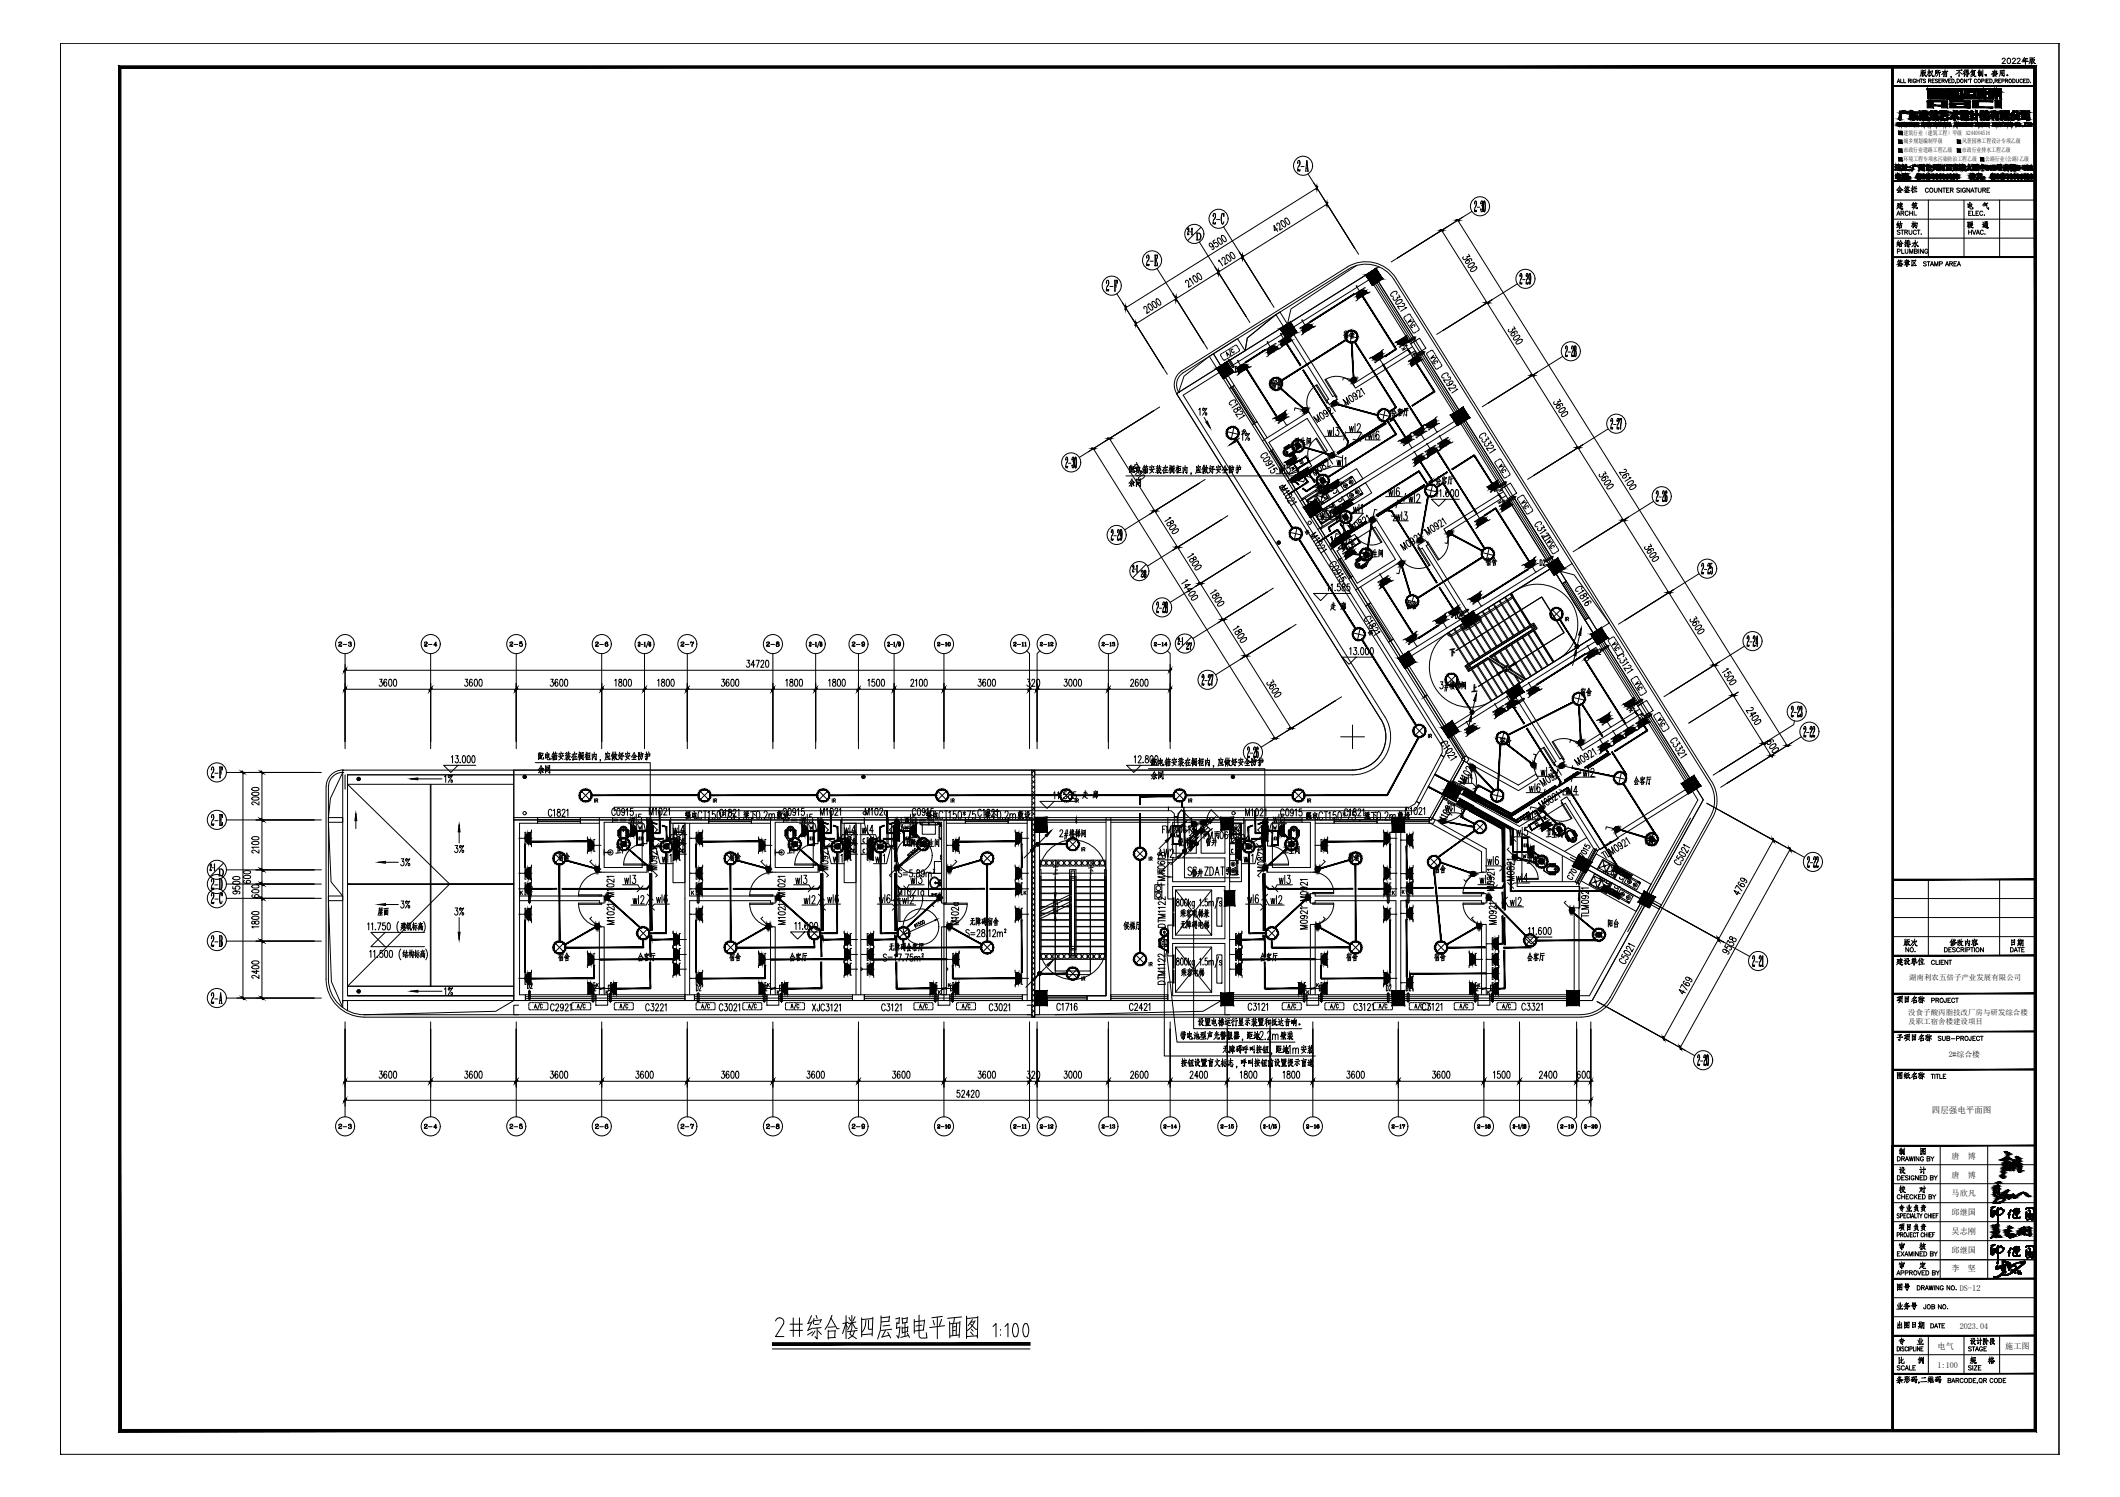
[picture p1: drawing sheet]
<svg xmlns="http://www.w3.org/2000/svg" width="841mm" height="594mm" viewBox="0 0 841 594" stroke-linecap="round" stroke-linejoin="round" font-family="sans-serif">
<defs><g id="words">
<text font-size="14.6" x="319.3" y="532.7">综合楼四层强电平面图</text>
<text font-size="11.9" x="306.6" y="531.6">2#</text>
<g font-size="7.5">
<text x="212.4" y="303.4">配电箱安装在橱柜内，应做好安全防护</text>
<text x="455.8" y="305.9">配电箱安装在橱柜内，应做好安全防护</text>
<text x="484" y="419.8">无障碍呼叫按钮，距地</text>
<text x="467.4" y="425.1">按钮设置盲文标志，呼叫按钮前设置提示盲道</text>
</g>
<g font-size="7.1">
<text x="446.6" y="189.4">配电箱安装在橱柜内，应做好安全防护</text>
<text x="291.7" y="326.7">，梁下</text>
<text x="387.3" y="326.7">，梁下</text>
<text x="538" y="327">，梁下</text>
<text x="651.6" y="336.5">阳台</text>
<text x="467.1" y="365.5">乘客电梯兼</text>
<text x="467.1" y="414.2">带电池型声光警报器，距地</text>
<text x="510.1" y="419.5">1m</text>
<text x="515.1" y="419.5">安装</text>
</g>
<g font-size="6.6">
<text x="532" y="135.5">宿舍</text>
<text x="503.1" y="155.2">宿舍</text>
<text x="551" y="166.5">会客厅</text>
<text x="446.6" y="194.4">余同</text>
<text x="568.3" y="193.3">会客厅</text>
<text x="540.8" y="222.2">卫生间</text>
<text x="588.4" y="225.8">宿舍</text>
<text x="556.7" y="243.1">宿舍</text>
<text x="574" y="274.8">楼梯间</text>
<text x="575.4" y="275.5" transform="rotate(-90 575.4 275.5)">3#</text>
<text x="625.8" y="277.6">宿舍</text>
<text x="593.7" y="297">宿舍</text>
<text x="212.4" y="308">余同</text>
<text x="455.4" y="310.4">余同</text>
<text x="647" y="312.6">会客厅</text>
<text x="270.6" y="326.3">强电</text>
<text x="306.9" y="326.3">敷设</text>
<text x="366.2" y="326.3">强电</text>
<text x="402.5" y="326.3">敷设</text>
<text x="553.2" y="326.7">敷设</text>
<text x="423" y="333.4">楼梯间</text>
<text x="424.4" y="334.1" transform="rotate(-90 424.4 334.1)">2#</text>
<text x="612.1" y="333.7">卫生间</text>
<text x="358.1" y="337.3">无障碍卫生间</text>
<text x="458.3" y="341.5">AW2</text>
<text x="466.4" y="336.9">管井</text>
<text x="508" y="340.1">卫生间</text>
<text x="220.5" y="342.9">宿舍</text>
<text x="288.2" y="342.9">宿舍</text>
<text x="533.8" y="342.9">宿舍</text>
<text x="568" y="347.8">宿舍</text>
<text x="604.7" y="344">卫生间</text>
<text x="463.2" y="352.4" transform="rotate(-90 463.2 352.4)">FM</text>
<text x="471.7" y="349.2">管井</text>
<text x="485.4" y="348.5">引上</text>
<text x="157.7" y="370.4">建筑标高</text>
<text x="383.8" y="368.7">无障碍宿舍</text>
<text x="444.5" y="370.1">侯梯厅</text>
<text x="467.1" y="369.7">无障碍电梯</text>
<text x="636.8" y="369.4">阳台</text>
<text x="158.4" y="381.4">结构标高</text>
<text x="220.5" y="382.4">宿舍</text>
<text x="251.9" y="382.8">会客厅</text>
<text x="288.2" y="382.4">宿舍</text>
<text x="312.2" y="382.8">会客厅</text>
<text x="351.4" y="378.5">无障碍会客厅</text>
<text x="498.8" y="382.8">会客厅</text>
<text x="533" y="382.4">宿舍</text>
<text x="568" y="382.4">宿舍</text>
<text x="605" y="382.4">会客厅</text>
<text x="467.4" y="388.8">乘客电梯</text>
<text x="474.1" y="408.5">设置电梯运行显示装置和抵达音响。</text>
<text x="506.6" y="413.8">壁装</text>
</g>
<g font-size="6.2">
<text x="474.5" y="166.2">1%</text>
<text x="512.2" y="177.8">卫生间</text>
<text x="175" y="311.9">1%</text>
<text x="517.2" y="326.3">强电</text>
<text x="460" y="332">FM</text>
<text x="476.6" y="334.1">FM</text>
<text x="179.2" y="339.7">3%</text>
<text x="148.9" y="364.4">屋面</text>
<text x="157.7" y="361.6">3%</text>
<text x="179.2" y="364.4">3%</text>
<text x="175" y="396.2">1%</text>
</g>
<g font-size="5.7">
<text x="342.2" y="324.6">M102a</text>
<text x="157.7" y="344.7">3%</text>
</g>
<g font-size="5.3">
<text x="594.8" y="201.8">D2</text>
<text x="613.8" y="225.8" transform="rotate(-90 613.8 225.8)">D2</text>
<text x="580.3" y="246.6" transform="rotate(-90 580.3 246.6)">D2</text>
<text x="636.1" y="261.1" transform="rotate(-90 636.1 261.1)">D2</text>
<text x="598.3" y="281.9">D2</text>
<text x="237.4" y="394.4" transform="rotate(-90 237.4 394.4)">D2</text>
<text x="379.9" y="394.4" transform="rotate(-90 379.9 394.4)">D2</text>
<text x="522.1" y="394.4">D2</text>
<text x="583.1" y="394.4">D2</text>
</g>
<g font-size="4.9">
<text x="559.2" y="138.3" transform="rotate(-90 559.2 138.3)">D2</text>
<text x="492.8" y="148.9" transform="rotate(-90 492.8 148.9)">D2</text>
<text x="495.3" y="173.6" transform="rotate(-90 495.3 173.6)">IR</text>
<text x="516.5" y="213.4">IR</text>
<text x="455.4" y="230.4" transform="rotate(-90 455.4 230.4)">28</text>
<text x="133" y="257.9">2-3</text>
<text x="201.1" y="257.9">2-5</text>
<text x="234.9" y="257.9">2-6</text>
<text x="268.8" y="257.9">2-7</text>
<text x="303" y="257.9">2-8</text>
<text x="336.9" y="257.9">2-9</text>
<text x="541.5" y="253.3">IR</text>
<text x="473.4" y="258.9" transform="rotate(-90 473.4 258.9)">27</text>
<text x="649.5" y="282.6" transform="rotate(-90 649.5 282.6)">D2</text>
<text x="457.9" y="348.2">丙</text>
<text x="212" y="355.2" transform="rotate(-90 212 355.2)">D2</text>
<text x="279" y="355.2" transform="rotate(-90 279 355.2)">D2</text>
<text x="552.8" y="355.2" transform="rotate(-90 552.8 355.2)">D2</text>
<text x="560.6" y="355.2" transform="rotate(-90 560.6 355.2)">D2</text>
<text x="212" y="393.3" transform="rotate(-90 212 393.3)">D2</text>
<text x="279" y="394.4" transform="rotate(-90 279 394.4)">D2</text>
<text x="305.2" y="394.4" transform="rotate(-90 305.2 394.4)">D2</text>
<text x="552.8" y="394.4" transform="rotate(-90 552.8 394.4)">D2</text>
<text x="560.6" y="394.4" transform="rotate(-90 560.6 394.4)">D2</text>
<text x="133" y="449.1">2-3</text>
<text x="167.2" y="449.1">2-4</text>
<text x="201.1" y="449.1">2-5</text>
<text x="234.9" y="449.1">2-6</text>
<text x="268.8" y="449.1">2-7</text>
<text x="303" y="449.1">2-8</text>
<text x="336.9" y="449.1">2-9</text>
<text x="400.8" y="449.1">2-11</text>
</g>
<g font-size="4.4">
<text x="507.6" y="134.4">K</text>
<text x="554.9" y="140.4">K</text>
<text x="559.2" y="142.2">K</text>
<text x="562.7" y="144.3" transform="rotate(-90 562.7 144.3)">D1</text>
<text x="527.8" y="197.2">C</text>
<text x="593.4" y="196.1">K</text>
<text x="595.1" y="196.1" transform="rotate(-90 595.1 196.1)">D1</text>
<text x="593" y="201.1">K</text>
<text x="530.6" y="220.1">W</text>
<text x="577.8" y="245.9">K</text>
<text x="167.2" y="257.5">2-4</text>
<text x="370.8" y="257.5">2-10</text>
<text x="400.8" y="257.5">2-11</text>
<text x="411.3" y="257.5">2-12</text>
<text x="436" y="257.5">2-13</text>
<text x="456.8" y="257.5">2-14</text>
<text x="578.2" y="273.8">IR</text>
<text x="597.6" y="278.3">K</text>
<text x="644.9" y="284">K</text>
<text x="649.5" y="285.7">K</text>
<text x="652.6" y="288.2" transform="rotate(-90 652.6 288.2)">D1</text>
<text x="234.6" y="319.6">IR</text>
<text x="328.8" y="319.6">IR</text>
<text x="376.1" y="319.6">IR</text>
<text x="470.3" y="319.6">IR</text>
<text x="611" y="326.3">W</text>
<text x="320" y="330.2">W</text>
<text x="357.7" y="330.2">W</text>
<text x="463.9" y="333.4">AW</text>
<text x="503.8" y="330.2">W</text>
<text x="431.4" y="339" transform="rotate(-90 431.4 339)">IR</text>
<text x="602.9" y="341.5">W</text>
<text x="243.8" y="394.4" transform="rotate(-90 243.8 394.4)">D1</text>
<text x="311.5" y="394.4" transform="rotate(-90 311.5 394.4)">D1</text>
<text x="372.5" y="394.4" transform="rotate(-90 372.5 394.4)">D1</text>
<text x="427.9" y="390.2">IR</text>
<text x="518.9" y="394.4" transform="rotate(-90 518.9 394.4)">D1</text>
<text x="593.7" y="394.4" transform="rotate(-90 593.7 394.4)">D1</text>
<text x="370.8" y="449.1">2-10</text>
<text x="411.3" y="449.1">2-12</text>
<text x="436" y="449.1">2-13</text>
<text x="460.4" y="449.1">2-14</text>
<text x="483" y="449.1">2-15</text>
<text x="517.2" y="449.1">2-16</text>
<text x="551" y="449.1">2-17</text>
<text x="584.9" y="449.1">2-18</text>
<text x="617.7" y="449.1">2-19</text>
<text x="627.2" y="449.1">2-20</text>
</g>
<g font-size="4">
<text x="524.2" y="199.3">C</text>
<text x="526.3" y="202.5">C</text>
<text x="529.9" y="200.4">C</text>
<text x="623" y="247.6" transform="rotate(-90 623 247.6)">IR</text>
<text x="568.7" y="293.9" transform="rotate(-90 568.7 293.9)">IR</text>
<text x="285" y="319.6" transform="rotate(-90 285 319.6)">IR</text>
<text x="428.6" y="319.6" transform="rotate(-90 428.6 319.6)">IR</text>
<text x="520.7" y="319.6" transform="rotate(-90 520.7 319.6)">IR</text>
<text x="319.3" y="334.4">LEB</text>
<text x="357.4" y="334.4">LEB</text>
<text x="503.4" y="334.4">LEB</text>
<text x="602.5" y="337.3">LEB</text>
<text x="457.9" y="342.9" transform="rotate(-90 457.9 342.9)">IR</text>
<text x="637.8" y="348.5">C</text>
<text x="639.2" y="353.8">C</text>
<text x="641.3" y="350.3">C</text>
<text x="457.9" y="384.5" transform="rotate(-90 457.9 384.5)">IR</text>
</g>
<text font-size="3.4" x="766.4" y="441.8">四层强电平面图</text>
<g font-size="3.2">
<text x="774.2" y="460">唐</text>
<text x="780.7" y="460">博</text>
<text x="774.2" y="467.5">唐</text>
<text x="780.7" y="467.5">博</text>
<text x="774.2" y="474.7">马欣凡</text>
<text x="774.2" y="482">邱继国</text>
<text x="774.2" y="489.7">吴志刚</text>
<text x="774.2" y="497.2">邱继国</text>
<text x="774.2" y="504.4">李</text>
<text x="780.7" y="504.4">坚</text>
<text x="777.4" y="512.2">DS-12</text>
<text x="777.4" y="527.3">2023.04</text>
<text x="768.6" y="535.1">电气</text>
<text x="795.5" y="535.1">施工图</text>
<text x="768.6" y="542.7">1:100</text>
</g>
<text font-size="3.1" x="773.1" y="419.4">2#综合楼</text>
<g font-size="3">
<text x="757.4" y="389">湖南利农五倍子产业发展有限公司</text>
<text x="757" y="402.6">没食子酸丙脂技改厂房与研发综合楼</text>
<text x="757" y="406.5">及职工宿舍楼建设项目</text>
</g>
<g font-size="2.4">
<text x="755.1" y="53.5">建筑行业（建筑工程）甲级 A244004516</text>
<text x="755.2" y="56.9">城乡规划编制甲级</text>
<text x="778.4" y="56.9">风景园林工程设计专项乙级</text>
<text x="755.1" y="60.4">市政行业道路工程乙级</text>
<text x="755.2" y="63.9">环境工程专项水污染防治工程乙级</text>
<text x="778.3" y="60.4">市政行业排水工程乙级</text>
<text x="787.5" y="63.9">公路行业(公路)乙级</text>
</g>
</g></defs>
<!-- layer: PUB_TITLE -->
<g fill="none" stroke="#000" stroke-width=".4">
<path d="M24 17.2h792.8v559.9h-792.8zM24 17.2v559.9M816.8 17.2h.1M816.8 17.2v559.9M750.8 26.6h56.6v7.5h-56.6zM750.8 26.6h56.6v541.2h-56.6zM750.8 34.1h56.6v37.8h-56.6zM752.6 32.8l.6-1.4 .5 1.4M752.8 32.3h.7M754 31.4v1.4h.9M755.2 31.4v1.4h.8M757.1 32.1l.8-.1 .1-.5-.9-.1v1.4"/>
<path d="M757.5 32.1l.5 .7M758.5 31.4v1.4M760 31.7a.5 .5 0 0 0-.6-.3 .5 .5 0 0 0-.4 .5v.4a.49 .49 0 0 0 .5 .5 .49 .49 0 0 0 .5-.5h-.4M760.4 31.4v1.4M760.4 32.1h1M761.4 31.4v1.4M761.7 31.4h1M762.1 27.9v1.7l-.4 .7M762.2 29.2l.4-.1v1v-.4M762.2 31.4v1.4M762.6 27.7v1M762.8 28.7l-.6 .1"/>
<path d="M763 27.9v1.6l-.5 .9M763.3 28.8l.7-.2-1.2 1.7M763.3 29.1l.6 1.1h.4l-.5-.2M763.9 31.6l-.3-.2-.7 .2 1 .8-.3 .4-.7-.2M763.9 27.7l-.7 .5M764.4 35.3h1.3v3.6h5.8v.3h-6.7v-3.6h-.4zM765.1 32.1l.8-.1 .1-.5-.9-.1v1.4M765.2 27.7l.1 2.7v-.5M765.3 28.8l.3 .3M765.3 28.5l-.7 1.3M765.5 32.1l.5 .7M765.6 28.4l-.9 .2"/>
<path d="M765.8 28.7l.9 1.5h.4l-.6-.3M765.8 28.3l.9-.1-.5 1.2-.8 .9M766 35.3h5.4v.6l-2.4-.3v.4h2.5v.3h-2.5v.5h1.7v-.4h.8v.6h-2.5v.5h2.5v.3h-2.5v.4h2.5v.3h-2.5v.3h-.8v-.3h-2.2v-.3h2.2v-.4h-2.2v-.3h2.2v-.5h-2.2v-.2h2.2v-.5h-2.2v-.3h2.2v-.4h-2.2zM766.5 32.1h.5M767.4 31.4h-.9v1.4h.9M767.9 28.6l.6-.1v.6l-.6 .1M768.5 27.8l-.7 .2 .1 1.1-.5 1.2M768.6 31.6l-.3-.2-.6 .2 .9 1-.3 .2-.6-.2M769.1 32.1h.5M769.4 28.8v1.6v-.3M769.6 27.9l-.8 .1v1.5l-.7 .8M769.7 28.7l-.8 .1"/>
<path d="M770 31.4h-.9v1.4h.9M770.4 32.1l.8-.1 .1-.5-.9-.1v1.4M770.9 32.1l.4 .7M771.1 28.8l.1 1.7v-.3M771.2 28.9l1.1-.1-.1 1.7-.4-.3 .4 .2M771.6 31.4l.5 1.4 .6-1.4M771.6 27.7l-.2 .7-1.2 1.2M771.9 37.5h3.8v.2h-3.8zM771.9 37.9h7.1v.3h-7.1zM771.9 38.8v.4h7h-7zM771.9 38.4h.7v.5h5.6v-.5h.8v.8h-7.1zM771.9 35.3h7.1v.3h-2.2v.4h1.8v1.4h.4v.3h-1.2v-1.4h-1v.7h.3l-.3 .7h-.8v-.5h-4.1v-.2h4.1v-.7h-1.8v.2h1.5v.3h-3.8v-.3h1.5v-.2h-1.5v-.3h1.5v-.4h-1.5z"/>
<path d="M771.9 35.3v.3M772 29.7h-.8M772 29.3h-.8M772.4 28.3h.3l-2.2 .2M773 32.1h.6M773.4 35.8v.2h-1.5v.3h1.5v.2h-1.5v.3h3.8v-.3h-1.5v-.2h1.8v.7h-4.1v.2h4.1v.5h.8v-.5h.3l-.3-.9h1v1.4h1.2v-.3h-.4v-1.4h-1.8v-.2M773.4 35.2l5.6 .1v.3h-2.2v.4h1.8v1.4h.4v.3h-1.2v-1.4h-1v.7h.3l-.3 .7h-.8v-.5h-4.1v-.2h4.1v-.7h-1.8v.2h1.5v.3h-3.8v-.3h1.5v-.2h-1.5v-.3h1.5v-.4h-1.5v-.3M773.4 35.2l-1.5 .1M773.9 31.4h-.9v1.4h.9M774.1 30.4h-.2h.2l-.2 .5M774.2 35.8v.2h1.8M774.2 35.6v.4h1.8"/>
<path d="M774.2 35.6h1.8v.4h-1.8zM774.2 35.6h1.8v.4M774.3 31.4h.5a.78 .78 0 0 1 .5 .7 .78 .78 0 0 1-.5 .7h-.5zM775.8 32.7l-.1 .4M776.4 31.4h.4a.75 .75 0 0 1 .6 .7 .75 .75 0 0 1-.6 .7h-.4zM777.2 28.5v1.8v-.3M777.3 35.3h1.7v.3h-1.7M777.4 28l-1.6 1.5M777.6 28.8l.8 .7M778.1 27.9l.4-.1-2.3 .2M778.2 38.8l-5.6 .1v-.5h-.7v.8h7.1v-.8h-.8v.5l-5.6-.1 5.6 .1M779 38.8v.4h-7.1v-.3"/>
<path d="M779.3 35.2h7.1v4h-7.1zM779.3 28.8v1.6v-.3M779.5 27.7l-.7 .9M779.6 28.4l-.9 1M779.9 27.7l.1 1 .8-.2v-.8l-.9 .2M779.9 35.5h5.8v3.4h-5.8zM779.9 29.5l.1 .5M780.2 31.4v1.4l-.9-1.4v1.4M780.4 38.3h3.4v.2h-3.4zM780.5 35.9h3.9v-.3h.7v.3h.3v.3h-.3v2.5h-.7v-2.5h-3.4v1.5h1.9v-1.1h-1.5v-.2h2.3v1.5h-3.2zM780.5 28.2h-.5M780.6 29v1.5l-.4-.3 .4 .2"/>
<path d="M780.8 31.5v.3M781 29.3h.3l-1.7 .2M781 28.8l-1.2 .2M781.2 31.4h1M781.7 31.4v1.4M782.3 28.3v.9l1-.2v-.8l-1 .2M782.4 27.7l-.7 1.1M782.4 29.6l1.5 .7-.5-.1M782.5 29.4l.9-.1-1.6 1.2M782.5 29.2l-.7 .7M783 28.7l-.7 .1M783.5 28l-1.3 .1"/>
<path d="M784.2 31.7a.52 .52 0 0 0-.6-.3 .52 .52 0 0 0-.4 .5v.4a.52 .52 0 0 0 .4 .5 .52 .52 0 0 0 .6-.3M784.9 29.1v.9v-.2M784.9 29.3l1-.2-.1 .8-.3-.2 .2 .2M785 27.9l-.2 .8M785.4 27.7v2.8v-.4M785.8 28.7h.2l-1.5 .1M785.9 28.3h-.9M786.2 28.3v1.3v-.4M786.2 32.1h.8v-.6l-.8-.1v1.4M786.6 27.7v2.5l-.4-.2 .3 .3M786.8 35.2h2.8v1.4h-1.5v-.3h1v-.8h-1.4v3.7h-.9zM787.5 29.7l.5 .1v.2z"/>
<path d="M787.6 31.4v1.4M787.7 29.8h.3l-.2 .1M787.8 29.7l.1 .4 .1-.3h-.3M787.9 29.7v.4M788.1 37.1h1.5v2.1h-1.5v-.3h1v-1.5h-1zM788.1 32.1h.6M789 31.4h-.9v1.4h.9M789.4 31.4h.4a.78 .78 0 0 1 .5 .7 .78 .78 0 0 1-.5 .7h-.4zM790 37.3h3.9v.3h-3.9zM790 37.8h3.9v.3h-1.5v1.1h-.9v-1.1h-1.5zM790 35.2h1.8v1.9h-1.8v-.3h1.4v-1.4h-1v.8h.6v.3h-1zM790 38.4h.7v.8h-.7z"/>
<path d="M790.9 32.7l-.1 .4M791.1 29.8l-.5 .5 1.1-.2M791.4 27.7l-1.4 1.7M791.4 32.1l.9-.1 .1-.3-1-.3v1.4M791.5 28.3l.6 .8h.4l-.5-.2M791.5 29.9l.5 .4M791.6 28.7h-.7v1M791.6 29l-.6 .1M791.7 29.3l-.8 .1M792 32.1l.4 .7M792 28.3h.3h-2M792 29.6h.3l-2 .1"/>
<path d="M792.1 35.2h1.8v1.3h-1v-.3h.6v-.8h-1v1.4h1.4v.3h-1.8zM792.9 32.1h.5M793.2 38.4h.8v.8h-.8zM793.5 27.9v1.4l-.4 1M793.6 28.1l1.4-.3v2.4l-.3-.3 .3 .3M793.7 31.4h-.8v1.4h.8M794.2 32.1l.8-.1v-.5l-.8-.1v1.4M794.2 28l.1 2.1v-.4M794.3 23.6l.4-.5 .6 .1 .2 .3-1.3 1.7h1.4M794.7 28.5l-1 .2M794.8 29.1l-1.1 .2M795.6 32.1l.8-.1v-.5l-.8-.1v1.4"/>
<path d="M796.1 32.1l.4 .7M796.5 23.2a1.05 1.05 0 0 1 1.2 .7 1.05 1.05 0 0 1-.7 1.3l-.7-.4zM798.3 23.6l.4-.5 .8 .4-1.3 1.7h1.4M798.5 31.4a.78 .78 0 0 1 .9 .4 .78 .78 0 0 1-.2 .9l-.7 .1zM799.9 31.4v1l.4 .4 .5-.2v-1.2M800.2 23.6l.4-.5 .8 .4-1.3 1.7h1.4M802.3 31.7a.52 .52 0 0 0-.6-.3 .52 .52 0 0 0-.4 .5 .6 .6 0 0 0 .2 .8 .6 .6 0 0 0 .7-.1l.1-.1M802.8 32.1h.5M803.1 22.7l-.8 1.3M803.5 23.3v2.2v-.4M803.6 31.4h-.8v1.4h.8M804 23.3l.3-.1-1.3 .2"/>
<path d="M804.1 31.4a.78 .78 0 0 1 .8 .4 .78 .78 0 0 1-.2 .9l-.6 .1zM804.2 24.4h.4l-2.5 .1M804.3 23.8l-1.5 .1v-.2l.1 .8M805.3 22.9v1.5l-.4 .9M805.4 24.2l.4-.1v1v-.3M805.5 32.7h.1M805.8 22.7v1M806 23.7l-.6 .1M806.3 22.9l-.1 1.3-.4 1.2M806.4 23.8l.8-.2-1.2 1.8M806.4 24.1l.7 1.1h.4l-.5-.2M807.1 22.8l-.7 .4"/>
<path d="M752.9 48.9l.5-.1h-.3l-.2 .6 .3 .6-.4-.3zM753.1 50l.4-.1zM753.2 48.8l.3-.1 .1 .4zM753.3 52.1h1.2v1.3h-1.2zM753.3 59.1h1.2v1.3h-1.2zM753.3 55.6h1.2v1.3h-1.2zM753.3 49.5h.3l-.1 .4zM753.7 48.7h.3l-.1 1 .3 .3-.4-.2zM754.3 48.7h.3l-.1 1-.3 .3 .2-.3zM755 48.7l-.1 .8h.3h-.3v.5h-.2zM755 48.7l.5 1.3-.6-.5h.3zM755.6 48.7l.7 1.3z"/>
<path d="M755.7 48.8l.2 1.2h-.3zM756.2 48.7h.3l-.1 1.3zM756.8 50l.4-.1zM756.8 48.8h.4a.65 .65 0 0 0-.5 .5 .65 .65 0 0 0 .3 .7l-.4-.3zM757 48.8l.2-.1 .1 .4zM757 49.5h.4l-.1 .4zM757.5 48.7h.3a.64 .64 0 0 1 .5 .8 .64 .64 0 0 1-.8 .5 .6 .6 0 0 0 .7-.6 .6 .6 0 0 0-.7-.6zM757.5 48.8h.3v1.2h-.3zM758.6 48.9l.4-.1-.4 .3 .3 .9-.4-.3zM758.9 48.8l.4 .6-.4 .6 .2-.5zM759.3 48.7h.3l.4 1.3zM759.4 48.8l.2 1.2h-.3z"/>
<path d="M759.9 48.7h.3l-.1 1.3zM760.4 48.9l.5-.1h-.4l-.1 .4 .3 .8-.4-.3zM760.5 50l.5-.1zM760.7 48.8l.3 .3zM760.8 49.5h.3l-.1 .4zM762.5 48.7l-.1 .8h.3h-.4l.1 .5h-.3zM762.5 48.7l.5 1.3h-.3v-.5h-.3h.3zM763.1 48.7l.7 .1v.4l-.5 .1h.3l.1-.4zM763.1 48.8h.4l-.2 .5h.3l-.3 .1 .1 .6h-.3zM763.5 49.4l.4 .6zM764.1 48.9l.6-.1a.64 .64 0 0 0-.6 .5 .64 .64 0 0 0 .3 .7l-.3-.3zM764.3 50l.5-.3z"/>
<path d="M764.5 48.8l.3 .2zM764.9 48.7h.3l-.1 .6 .5 .1h-.5l.1 .6h-.3zM765.5 48.7h.3v1.3h-.3l.1-.6-.5-.1h.5zM766 48.7h.6l-.3 .1v1.1l.3 .1h-.6l.2-.1v-1.1zM766.9 48.7h.7l-.7 .3zM767.1 48.8h.3v1.2h-.4zM767.1 48.8l.5-.1v.3zM767.7 50l.9-.3-.1 .3zM767.7 48.7l.8 .3zM767.8 48.8h.5h-.3v1.2h-.2zM768 49.3l.4-.2v.4zM768.8 48.9l.6-.1a.63 .63 0 0 0-.6 .5 .63 .63 0 0 0 .3 .7 .61 .61 0 0 1-.5-.5 .61 .61 0 0 1 .2-.6z"/>
<path d="M769 50l.5-.3zM769.1 48.8l.3-.1 .1 .3zM769.7 48.7h.7l-.8 .3zM769.9 48.8h.3v1.2h-.4zM769.9 48.8l.5-.1v.3zM770.5 48.7h.3l-.1 1.2 .3 .1-.4-.2zM771.1 48.7h.2l-.1 1.2-.5 .1 .5-.1zM771.5 48.7l.6 .1 .1 .4-.5 .1 .4-.1v-.3zM771.6 48.8h.2l-.1 .5h.3l-.3 .1 .1 .6h-.3zM771.8 49.4l.5 .6zM772.7 48.7v.8h.3h-.4l.1 .5h-.3zM772.7 48.7l.5 1.3-.5-.5h.3z"/>
<path d="M773.3 50l.8-.3v.3zM773.3 48.7h.4l-.1 1.3h-.2zM775.5 48.7l-.1 .8h.3l-.5 .5zM775.5 48.7l.5 1.3-.6-.5h.3zM776.1 48.7l.7 .1 .1 .4-.5 .1h.3v-.4zM776.2 48.8h.3l-.1 .5h.3l-.3 .1 .1 .6h-.4zM776.5 55.6h1.3v1.3h-1.3zM776.5 49.4l.5 .6zM776.5 59.1h1.3v1.3h-1.3zM777.1 48.7h.7l-.7 .3zM777.4 48.8h.2v1.2h-.3zM777.4 48.8l.4-.1 .1 .3z"/>
<path d="M778.1 48.7h.6l-.2 .1v1.1l.2 .1h-.6l.3-.1v-1.1zM779 49.6v.4zM779 48.9l.5-.2-.4 .3 .3 .3a.35 .35 0 0 1 .3 .4 .35 .35 0 0 1-.5 .3l.4-.3zM779.1 50h.2zM779.3 48.8h.3zM779.5 48.8l.2 .2zM779.9 48.7h.7l-.7 .3zM780.1 48.8h.3l.1 1.2h-.4zM780.1 48.8l.5-.1 .1 .3zM780.9 48.7h.6l-.2 .1v1.1l.2 .1h-.6l.3-.1v-1.1zM782 48.8h.4a.65 .65 0 0 0-.5 .5 .65 .65 0 0 0 .3 .7l-.4-.5zM782 50l.6-.3z"/>
<path d="M782.2 48.8l.3-.1 .1 .3zM783.6 48.7a.65 .65 0 0 1 .8 .7 .65 .65 0 0 1-.8 .6 .6 .6 0 0 0 .7-.6 .6 .6 0 0 0-.7-.6zM783.7 48.8h.2v1.2h-.2zM784.5 50l.9-.3-.1 .3zM784.5 48.8h.6h-.3v1.2h-.2zM784.5 48.7l.9 .3zM784.8 49.3l.3-.2v.4zM785.5 49.6l.1 .4zM785.6 48.9l.4-.2-.3 .2 .1 .3a.4 .4 0 0 1 .4 .4 .4 .4 0 0 1-.3 .4l.3-.3-.6-.5zM785.7 49.9l.2 .1zM785.9 48.8h.2zM786 48.8l.2 .2z"/>
<path d="M786.5 48.7h.6l-.2 .1v1.1l.2 .1h-.6l.3-.1v-1.1zM787.4 48.9l.5-.1-.4 .4 .3 .8-.5-.3zM787.6 50l.4-.1zM787.7 48.8l.3-.1 .1 .4zM787.8 49.5h.4l-.1 .4zM788.2 48.7l.8 1.3zM788.4 48.8l.1 1.2h-.3zM788.8 48.7h.3l-.1 1.3zM790.3 48.7h.5l-.2 .1v1.1l.2 .1h-.5l.2-.1v-1.1zM791 48.7h.3l.5 1.3zM791.2 48.8l.1 1.2h-.3zM791.5 42.8v-2.9h2.4v2.9"/>
<path d="M791.6 48.7h.3l-.1 1.3zM792 49.6l.1 .4zM792.1 48.9l.4-.2-.4 .3 .2 .2a.4 .4 0 0 1 .5 .4 .4 .4 0 0 1-.4 .4 .51 .51 0 0 0 .2-.6 .51 .51 0 0 0-.6-.3zM792.2 49.9l.2 .1zM792.4 48.8h.2zM792.6 48.8l.1 .2zM793 48.7h.7l-.7 .3zM793.2 48.8h.3v1.2h-.4zM793.2 48.8l.5-.1v.3zM794 48.7h.6l-.3 .1v1.1l.3 .1h-.6l.2-.1v-1.1zM794.9 48.7h.7l-.8 .3zM795.1 48.8h.2l.1 1.2h-.4z"/>
<path d="M795.1 48.8l.5-.1v.3zM795.7 48.7h.3l.1 1.3-.3-.2zM796.3 48.7l.3 .1-.2 1.1-.3 .1 .3-.3zM796.7 48.7h.7l-.7 .3zM797 48.8h.2v1.2h-.3zM797 48.8l.4-.1 .1 .3zM797.6 50l.8-.3v.3zM797.6 48.7l.8 .3zM797.6 48.8h.5h-.3l.1 1.2h-.3zM797.8 49.3l.4-.2v.4zM799.6 48.9l.5-.1a.65 .65 0 0 0-.5 .5 .65 .65 0 0 0 .3 .7l-.4-.5zM799.7 50l.6-.3z"/>
<path d="M799.9 48.8l.3-.1 .1 .3zM800.5 48.9l.5-.1-.5 .4 .3 .8-.4-.3zM800.8 48.8l.3 .1a.62 .62 0 0 1 .1 .7 .62 .62 0 0 1-.6 .4 .65 .65 0 0 0 .5-.6 .65 .65 0 0 0-.3-.6zM802.4 49.8l-.1 .4zM803.2 50l.8-.3-.1 .3zM803.2 48.7h.4l-.1 1.3h-.2zM804.2 48.7h.7l-.7 .3zM804.4 48.8h.3v1.2h-.4zM804.4 48.8l.5-.1 .1 .3zM805 48.7h.4a.64 .64 0 0 1 .5 .8 .64 .64 0 0 1-.9 .5 .6 .6 0 0 0 .8-.6 .6 .6 0 0 0-.8-.6zM805.1 48.8h.3v1.2h-.3zM750.8 79.4h56.6"/>
<path d="M751.8 67.3l1-.3-.9 .5zM751.8 66.2l.9 .1zM752.1 70.4l.8 .1h-.7l-.1 .2zM752.1 70.4h1.6v-.5h-.8h.8l.2-.5-.2 1.2zM752.1 69.3l1.8 .1h-1.7v.5h.8h-.8l-.1 .5zM752.2 65.4l.2 .1-.1 .7zM752.2 66.3v.9zM752.2 69.9h.7l.1-.5v.5zM752.3 69.4h.6v-.6l.2 .1-.1 .5zM752.5 66.5l1.5-.5zM752.8 66.4l.3 1.1-.3-.1zM752.8 65.6l.3 .2-.3 .6z"/>
<path d="M752.9 67.5h1l.2-.5 .2 .5zM752.9 70.5h.8h-.7l.1 .5-.2 .1zM752.9 69.9h.8h-.7v.5zM752.9 71.1l1-.1 .1-.5 .2 .5zM753 69.4h.9zM753.3 62.6h1.2v1.3h-1.2zM753.3 66.2v1zM753.3 65.3l.2 .1-.2 .8zM753.5 75.6l-.7 .8 1.3-.2-.4-.4M753.5 66.9h.3zM753.6 74.1l1.3 1.3-.4-.2M753.6 73.8l-1.2 1.7"/>
<path d="M753.7 75l.2-.1-.7 .1M753.8 66.1l.2-.1-.2 1.1-.3-.2h.3zM754.1 76.2l.1 .2M754.2 75.5h.2h-1.7M754.5 67.3l1-.3-.9 .5zM754.5 66.1l1 .1zM754.5 69.7l.7 .1zM754.8 68.9l.2 .5zM754.9 66.2v1zM754.9 65.3l.2 .1-.1 .7zM754.9 69.8h.3l.1 1.1-.3 .2zM755.1 67.5l1.6-.1 .2 .2z"/>
<path d="M755.1 70.8l.4-.2zM755.3 69.7h1.6zM755.5 69.1h.5zM755.5 69.1l1.1-.3 .1 .2-.5 .1v.6l-.2-.6zM755.6 66l.2 .1-.1 1.4zM755.6 71h.9l-.9 .2zM755.6 70.2h1.1l-1 .1v.6l1 .2-1.1-.1zM755.7 70.9h.8v-.6l.2-.1v.8zM756 75.7l.1 .3M756 69.7l.2 .5h-.5h.3zM756.1 65.3l.2 .1-.1 1h.7h-.7v1.1h-.6h.5zM756.1 73.9l-.6 1"/>
<path d="M756.1 74.4l.1 .3M756.2 66.4l.5-.2 .2 .2zM756.2 70.2h.5zM756.4 75.5v.5v-.2M756.4 74.8l1.3 .8-.5-.1M756.5 74.6l-1.2 1.2M756.5 74.3h-.6M756.8 75.3l-.7 .1M756.9 73.9l-.2 .7M756.9 75.6l-.2 .7M757 74.4l.2 .4M757 76.3h.4l-1.7 .1"/>
<path d="M757.5 70.7l.2 .3zM757.5 70.1l.2 .3zM757.5 74.3l-.7 .1M757.6 67.2l.2 .2zM757.6 66.2l.2 .2-.1 .1zM758.7 73.8l.1 2.7v-.4M758.8 74.7l-.7 1.1M758.8 74.9l.3 .3M758.8 65.6l2.1 .2h-2v1.1l-.4 .8zM759 65.7l1.7-.1 .2 .2zM759.1 74.6l-.9 .1M759.4 74.1l.2 .5"/>
<path d="M759.6 65.3l.3 .4zM760.1 73.9l-.2 1M760.3 74.8l-1 .1M760.3 76.1l.2-.1-1.4 .2M760.3 75.4l-.9 .1M760.9 68.8l-.4 .9 .4 1.5-.6-1zM761.4 69.4l.5-.2a.94 .94 0 0 0-.2 1.7 .95 .95 0 0 1-.3-1.5zM761.5 66.1l-.2 .6zM761.7 65.4l.3 .1-.3 1.7-.5 .6 .5-1.2zM761.7 69.2a.87 .87 0 0 1 .5 .9 .87 .87 0 0 1-.7 .8 .98 .98 0 0 0 .2-1.7zM762 66.1l.2 .5zM762.5 65.5l.2 .1-.2 1.9z"/>
<path d="M762.5 70.8h.8l.3-.3-.1 .5zM762.6 69.4l.7-.2-.5 .1-.1 .4zM762.7 66.1l.3 .5zM763 69.2h.3a1.21 1.21 0 0 1-.8 1.6l.4-.4a.65 .65 0 0 0 .4-.5 .65 .65 0 0 0-.3-.7zM763.2 65.3l.2 .2-.2 2.2zM763.9 65.8l2.1-.2 .3 .2zM764 69.4l.6-.2a.98 .98 0 0 0-.2 1.7 1.02 1.02 0 0 1-.4-1.5zM764.3 66.1l1.7 .1-1.6 .1-.1 1.2zM764.4 66.2h1.6zM764.4 69.2a.86 .86 0 0 1 .5 .9 .86 .86 0 0 1-.7 .8 .98 .98 0 0 0 .2-1.7zM764.8 65.3l.3 .1v.3zM765 66.3h.8h-.7l-.1 1.5z"/>
<path d="M765 66.3l1-.1-.3 1.3-.3-.2 .4-.2v-.8zM765 65.8l.1 .4zM765 75a.61 .61 0 0 0-.7-.4 .61 .61 0 0 0-.5 .7 .7 .7 0 0 0 .2 .9 .7 .7 0 0 0 .9-.1l.1-.2M765 79.4v22.6M765.2 68.8l.6 1.1-.6 1.3 .5-1.1zM765.4 67.2h.3zM766.6 66.4l2-.3 .3 .3zM766.6 70.5l.4 .4h-.3zM766.7 69.3l.6-.1h-.4l-.1 .4zM766.8 65.5l1.7-.1 .2 .2zM767 69.2l.5 .3-.3 .5a.49 .49 0 0 1 .4 .7 .49 .49 0 0 1-.8 .2l.5-.1a.52 .52 0 0 0 .1-.5 .52 .52 0 0 0-.5-.4l.4-.3zM767.4 74.6v1.2l.4 .5 .6-.2 .1-1.5"/>
<path d="M767.6 66.4a1.22 1.22 0 0 1-1 1.3l.8-.7zM767.6 65.6l.1 .8zM767.8 66.4l.5 .7 .7 .4a.99 .99 0 0 1-1.2-1.1zM768 69.3l.7-.1-.6 .3 .6 .4-.7 .6 .4 .4a.46 .46 0 0 1-.5-.4 .46 .46 0 0 1 .3-.5zM768.3 70a.49 .49 0 0 1 .6 .6 .49 .49 0 0 1-.7 .3l.6-.3zM768.4 69.2l.5 .4-.2 .3v-.6zM769.2 66.9h.2zM769.2 65.9l.3 .5zM769.4 65.4l.3 .4zM769.4 69.4l.6-.2a.94 .94 0 0 0-.2 1.7 .95 .95 0 0 1-.4-1.5zM769.8 69.2a.87 .87 0 0 1 .5 .9 .87 .87 0 0 1-.7 .8 .98 .98 0 0 0 .2-1.7zM769.9 65.8l-.4 1.8-.3-.6 .4-.1z"/>
<path d="M769.9 65.6l1.6-.1 .1 .2zM770.1 66.1h.8l-.7 .1v.6l.5 .1-.6 .3zM770.2 66.1h.7zM770.3 74.6v1.7l-1.2-1.7v1.7M770.6 70.5l.4 .4zM770.7 66.2l.2-.1-.2 1-.5-.3h.5zM770.7 74.6h1.1M770.7 69.3l.6-.1h-.4l-.1 .4zM770.7 67.5h.3zM771 69.2l.6 .3-.4 .5a.5 .5 0 0 1 .4 .7 .5 .5 0 0 1-.8 .2l.6-.3-.1-.5-.3-.1 .3-.4zM771.2 65.7l.1 1.8-.2 .2-.4-.2 .5-.1zM771.2 74.6v1.7"/>
<path d="M772.1 67.6l2-.2 .1 .2zM772.1 69.3l.5-.2v1.7l.3 .2h-.8l.3-.3v-1.3zM772.1 65.4h.1M772.1 65.5l1.9-.1 .2 .2h-1.9v1.9l-.2 .1zM772.2 75.5h.7M772.6 65.9l1.2 1.3zM773.2 66.5l-.7 .8zM773.2 70.1l.6-.2-.3 .3 .3 .7-.4-.1zM773.2 74.6h-1v1.7h1M773.4 69.4l.4-.3-.6 1zM773.6 69.9a.54 .54 0 0 1 .7 .5 .54 .54 0 0 1-.8 .5 .49 .49 0 0 0 .6-.5 .49 .49 0 0 0-.5-.5zM773.6 65.8l.3 .1-.6 .6z"/>
<path d="M773.8 75.5l.9-.1 .2-.5-1.1-.3v1.7M773.8 69.1l.4 .3-.1 .1zM774.3 75.5l.6 .8M774.5 66.1l2.3-.2 .2 .2zM774.6 67.7l.8-.5 .2 .1zM774.7 69.4l.6-.2a.98 .98 0 0 0-.2 1.7 1.02 1.02 0 0 1-.4-1.5zM774.8 65.6l2 .1zM775 66.7l.7 .1h-.5v.3l1.2 .1-1.4 .1zM775 66.7h1.4v-.3h-.7h.9l-.2 .8-.6-.1h.6v-.3zM775 66.3l1.6 .1h-1.4v.3h.6h-.8zM775.1 69.2a.86 .86 0 0 1 .6 .9 .86 .86 0 0 1-.8 .8 .98 .98 0 0 0 .2-1.7zM775.2 67.1l1.2-.3z"/>
<path d="M775.2 66.7l1.2-.3zM775.2 66.4h1.4zM775.3 65.7h.8h-.6v.4zM775.3 65.7h.9v.4l-.1-.4zM775.3 65.3l.2 .3zM775.7 66.1l.1 .3zM776 67.2l.8 .5zM776 70.5l.4 .4h-.3zM776 65.3l.2 .3zM776.1 69.3l.6-.1h-.5v.4zM776.4 69.2l.5 .3-.4 .5a.5 .5 0 0 1 .4 .7 .5 .5 0 0 1-.7 .2 .47 .47 0 0 0 .6-.4 .47 .47 0 0 0-.5-.6l.4-.3zM777.2 67.1l1-.2-.8 .4z"/>
<path d="M777.2 66.1l1 .1zM777.4 74.9l-.4-.3-.7 .3 .1 .4 .9 .4-.1 .6-.9-.2M777.6 65.3l.3 .1-.1 .7zM777.6 66.2v.8zM777.9 74.6v1.7M778 65.8l1.5-.1 .2 .2zM778.2 66.1h.7zM778.2 66.2h1.4h-1.2v.3l.9 .1h-.9v.3l.9 .1h-.9l-.2 .7zM778.4 66.5h.9v-.3h-.6h.9l-.2 1.5-.4-.2 .3-.5-.9-.1h.9v-.3zM778.4 66.1l.5-.2v.2zM778.7 67v.7zM778.7 66.6l.2 .3z"/>
<path d="M778.7 66.2h.6h-.4v.3zM778.7 65.3l.3 .1-.1 .4zM779 67.5h.3zM779 65.4l.4 .3zM779.1 79.4v22.6M779.7 75a.69 .69 0 0 0-.9-.3 .69 .69 0 0 0-.3 1 .62 .62 0 0 0 .6 .7 .62 .62 0 0 0 .6-.7h-.4M780 66.1l2.1-.2 .3 .2zM781 66.3l-.1 .8-1 .6a1.49 1.49 0 0 0 1.1-1.4zM781 66.1l.8 1.1 .5 .3a.78 .78 0 0 1-1-.9zM781 65.3l.3 .1-.1 .7zM781.4 74.6v1.7l-1.1-1.7v1.7M781.8 69.7l-.1 1.6z"/>
<path d="M781.8 76.3l.7-1.7 .6 1.7M781.9 68.8l.3 .2-.2 .6-.7 .7zM782 69.9l1.5-.2 .2 .2zM782.1 75.7h.8M782.1 69.4h1.5zM782.4 70.7l.5 .1zM782.4 70.3l.8 .1zM782.4 70.3l.9-.1 .2 .2-.6 .5 .4 .3-.7-.3 .6-.5zM782.6 66.2h.7zM782.6 69.9l-.2 .4zM782.6 69.4v.5zM782.7 68.8l.3 .1-.2 .5z"/>
<path d="M782.9 65.3l.2 .5zM783 66.3l.3-.1-.1 .9-.4 .4-.2-.1 .4-.3zM783.1 67.2l2 .3-1.4 .1zM783.3 65.8l1.5-.1 .2 .2zM783.3 74.6h1.1M783.6 66.8l.9 .1h-.8v.2l.8 .1-.9 .1zM783.6 66.1h.4zM783.6 66.1l1.2 .1h-1.1v.2l.8 .1h-.8l-.1 .3zM783.7 65.3l.2 .4zM783.7 66.4l1.1-.2-.1 1-1-.1h.8v-.2l-.9-.1h.9v-.3zM783.7 66.1l.5-.2zM783.8 74.6v1.7"/>
<path d="M784 70.6l2.2-.1 .2 .2zM784.1 69.1l1.9-.1 .2 .2zM784.2 71.2l.8-.4zM784.3 67.5h.8zM784.5 65.3l.2 .1-.5 .4zM784.5 69.5h1.2h-1v.3h1h-1v.3h1h-1v.2l1 .1-1.2 .2zM784.5 69.4l1.4 .1-.1 1.1h-1.3h1.2v-.2l-1-.1h1v-.2h-1h1v-.3h-1h1v-.3zM784.7 69.5l.5-.3-.1 .3zM784.8 74.6v1.2l.5 .5 .6-.2v-1.5M785.1 68.8l.1 .3zM785.1 69.5h.8zM785.4 70.7l.7 .5z"/>
<path d="M785.5 66.7h.9l-.9 .2zM785.5 66.7h1.8v-.7h-.9l1.2-.1-.3 1v-.2zM785.5 65.8l2.1 .1-1.9 .1v.7h.8h-1zM785.7 66.7h.7v-.7h.9h-.8v.7zM785.7 65.9h.7v-.6l.2 .1-.1 .5zM785.7 62.6h1.3v1.3h-1.3zM786.4 66.7h.9h-.8l-.1 1zM786.5 65.9h1.1zM786.6 75.5l1-.1 .1-.5-1.1-.3v1.7M786.9 70.7l.2 .3zM786.9 70.1l.2 .3zM787.1 75.5l.6 .8"/>
<path d="M788 67l.4 .4zM788.1 65.7h.6h-.4l-.2 .4zM788.3 75.5h.6M788.4 65.7l.5 .3-.3 .5a.5 .5 0 0 1 .4 .7 .5 .5 0 0 1-.8 .2h.2a.47 .47 0 0 0 .4-.5 .47 .47 0 0 0-.4-.4l.3-.4zM789.3 74.6h-1v1.7h1M789.5 65.9l.6-.2a1 1 0 0 0-.3 1.7 1.05 1.05 0 0 1-.3-1.5zM789.8 65.7a.88 .88 0 0 1 .6 .9 .88 .88 0 0 1-.8 .8 .98 .98 0 0 0 .2-1.7zM790.3 68.8l-.4 .9 .4 1.5-.5-1zM790.7 67.2l.5 .3zM790.8 65.8l.6-.1a.5 .5 0 0 0-.6 .5 .5 .5 0 0 0 .6 .5 .53 .53 0 0 1-.7-.1 .53 .53 0 0 1 .1-.8zM790.8 69.4l.6-.2a.94 .94 0 0 0-.2 1.7 .95 .95 0 0 1-.4-1.5zM791.2 65.7a.5 .5 0 0 1 .5 .5 .5 .5 0 0 1-.6 .5 .5 .5 0 0 0 .4-.5 .5 .5 0 0 0-.3-.5z"/>
<path d="M791.2 69.2a.87 .87 0 0 1 .5 .9 .87 .87 0 0 1-.7 .8 .98 .98 0 0 0 .2-1.7zM791.5 66.5v.7l-.3 .3zM792 66.4l2.2-.2 .2 .2zM792 70.8h.7l.3-.3v.5zM792.1 69.4l.7-.2-.5 .1-.1 .4zM792.5 65.3l1.4 .2h-1.2v.6h1.2l-1.4 .1zM792.5 69.2h.3a1.21 1.21 0 0 1-.8 1.6l.3-.4a.65 .65 0 0 0 .5-.5 .65 .65 0 0 0-.3-.7zM792.7 66.1h1l.2-.6v.6zM792.7 65.4l1.2 .1zM792.8 66.4v.4l1.2 .1h-1.3zM792.8 66.8l1.2 .1zM793.1 67.4l.7 .1-.4 .2z"/>
<path d="M793.3 79.4v22.6M793.5 69.4l.6-.2a.98 .98 0 0 0-.2 1.7 1.02 1.02 0 0 1-.4-1.5zM793.9 66.1h.1M793.8 66.9h.2l-.2 .6h-.4zM793.9 69.2a.86 .86 0 0 1 .5 .9 .86 .86 0 0 1-.7 .8 .98 .98 0 0 0 .2-1.7zM794.7 68.8l.6 1.1-.6 1.3 .4-1.1zM795.1 66.4h1.4h-1.2v.5l1.2 .1h-1.2v.5h1.4l-1.6 .2zM795.1 65.8l1.4 .1h-1.2l-.2 .5zM795.1 65.7l1.6 .1v1.7h-1.4h1.2v-.5l-1.2-.1h1.2v-.5h-1.4h1.4v-.5zM795.3 65.8h1.4zM795.7 65.3l.3 .1-.4 .4zM796.1 70.5l.3 .4h-.3z"/>
<path d="M796.1 69.3l.6-.1h-.4v.4zM796.4 69.2l.6 .3-.3 .5a.49 .49 0 0 1 .3 .7 .49 .49 0 0 1-.7 .2l.6-.3-.2-.5-.3-.1 .4-.4zM796.5 67.5l.2 .2zM797.3 67.2l.8-.1zM797.4 66.8l.7-.1zM797.5 69.3l.6-.1-.6 .3 .6 .4-.6 .6 .4 .4a.46 .46 0 0 1-.6-.4 .46 .46 0 0 1 .4-.5zM797.5 66.2l.8-.2-.9 .8 .4-.5zM797.8 70a.49 .49 0 0 1 .6 .6 .49 .49 0 0 1-.8 .3l.7-.3zM797.8 65.4l.2 .1-.5 .7h.3l-.3 .2zM797.9 69.2l.5 .4-.3 .3 .2-.3zM798.3 65.6l1.3 .1h-1.2v.4h1.1h-1.1l-.6 1.7 .5-1zM798.4 66.5h.4l-.2 .4 .9 .1h-.9l-.2 .7z"/>
<path d="M798.4 66.4l1.3 .1-.1 1.1h-.4l.3-.1v-.5l-.9-.1h.9v-.4zM798.4 66.1h1l.2-.4-.1 .4zM798.4 65.7h1.2zM798.6 66.5h1.1zM798.7 65.3l.3 .3zM798.8 67v.5zM798.8 66.5h.7h-.6v.4zM798.9 69.4l.6-.2a.94 .94 0 0 0-.3 1.7 .95 .95 0 0 1-.3-1.5zM799.2 67.5h.3zM799.2 67v.5zM799.2 66.5v.4h-.4h.4zM799.2 69.2a.87 .87 0 0 1 .5 .9 .87 .87 0 0 1-.7 .8 .98 .98 0 0 0 .2-1.7z"/>
<path d="M799.5 66.1h.1M800.1 67l.4 .4zM800.1 70.5l.4 .4zM800.2 69.3l.6-.1h-.5v.4zM800.2 65.7h.6h-.5l-.2 .4zM800.5 65.7l.5 .3-.3 .5a.5 .5 0 0 1 .3 .7 .5 .5 0 0 1-.7 .2 .48 .48 0 0 0 .6-.4 .48 .48 0 0 0-.5-.5l.4-.4zM800.5 69.2l.5 .3-.3 .5a.5 .5 0 0 1 .3 .7 .5 .5 0 0 1-.7 .2 .48 .48 0 0 0 .6-.4 .48 .48 0 0 0-.5-.6l.4-.3zM801.3 66.5l1.2 .1zM801.5 69.3l.5-.2v1.7l.3 .2h-.8l.3-.3v-1.3zM802.7 70.1l.6-.2-.4 .3 .4 .7-.5-.1zM802.8 65.9l.7-.2a1.02 1.02 0 0 0-.2 1.7 1.02 1.02 0 0 1-.5-1.5zM802.9 69.4l.4-.3-.6 1z"/>
<path d="M803 69.9h.1a.54 .54 0 0 1 .7 .5 .54 .54 0 0 1-.8 .5 .49 .49 0 0 0 .6-.5 .49 .49 0 0 0-.6-.5zM803.3 65.7a.9 .9 0 0 1 .5 1 .9 .9 0 0 1-.8 .7 1 1 0 0 0 .3-1.7zM803.3 69.1l.4 .3-.1 .1zM804.1 66l.7-.3a.5 .5 0 0 0-.6 .5 .5 .5 0 0 0 .6 .5 .51 .51 0 0 1-.7-.1 .51 .51 0 0 1 0-.6zM804.1 67.2l.5 .3zM804.1 70.7l.5 .3zM804.2 69.3l.6-.1a.51 .51 0 0 0-.6 .5 .51 .51 0 0 0 .6 .5 .54 .54 0 0 1-.7-.2 .54 .54 0 0 1 .1-.7zM804.6 65.7a.49 .49 0 0 1 .5 .5 .49 .49 0 0 1-.6 .5 .51 .51 0 0 0 .4-.5 .51 .51 0 0 0-.3-.5zM804.6 69.2l.4 .2 .1 .5-.6 .3a.48 .48 0 0 0 .4-.5 .48 .48 0 0 0-.3-.5zM804.9 66.5l.1 .7-.6 .2 .4-.2zM804.9 70l.1 .5-.4 .5zM805.5 69.4l.6-.2a.98 .98 0 0 0-.2 1.7 .95 .95 0 0 1-.4-1.5z"/>
<path d="M805.8 65.7l-.1 1 .4 .1h-.5l.1 .7h-.4zM805.8 65.7l.8 1.8h-.5v-.7l-.4-.1h.4zM805.9 69.2a.85 .85 0 0 1 .6 1 .85 .85 0 0 1-.8 .7 .96 .96 0 0 0 .2-1.7zM750.8 87h56.6M750.8 94.5h56.6M752.5 85.5l.6-1.7 .7 1.7M752.5 82.1l1.9 .9 .6-.1h-.8M752.6 80.9l.6-.1-.4 .8 .5-.1-.9 1.4M752.7 99.8l1-.1 .1-.7-1.1-.1v1.7M752.7 84.9h.8M753.1 87.9l-.7 1.1h.7v-.3l-.6 1 .8-.2M753.1 95.4l-.6 1.1 .6-.1"/>
<path d="M753.3 96.1l-.8 1 .8-.2M753.3 90l-.9 .4M753.3 97.4l-.9 .3M753.5 89.6v1l.9-.2 .1-.8-1 .2M753.6 96.9v1.1v-.2l.8-.1v-.7l-.8 .1M753.6 80.9l1-.2-.1 .8h-.9M753.8 91.5l-.5-.2-.7 .2 .2 .5 1 .5-.5 .5-.7-.2M753.9 87.8v1.5M754 95.6l.6 1h.4l-.5-.2M754 80.3v2.3v-.3M754 95.3l-.8 1.5M754.1 91.3h1.1"/>
<path d="M754.2 84.6l.9-.1 .2-.4-.2-.3h-.9v1.7M754.3 96.6l-.7 .1M754.4 98.9v1.7h1M754.5 89.2l-1.1 .1M754.5 81.8l-.9 .1M754.6 82.1l-1.2 .1M754.7 88.7l-1.4 .1M754.7 91.3v1.7M754.7 84.6l.6 .9M754.8 81l-1.5 .2M755.6 92.1l1-.1 .2-.4-1.2-.3v1.7M755.8 98.9v1.2l.5 .5 .6-.5v-1.2"/>
<path d="M756 95.3l.1 2.5-.4-.2 .4 .2M756.2 92.1l.6 .9M756.4 96.4l-.9 .6M756.4 96l-.8 .2M756.7 95.4l.1 2.5v-.3M756.7 96.6l-.3 .1M756.8 96.2h-.4M756.8 97.1l-.4 .1M757 84.2a.61 .61 0 0 0-.7-.4 .61 .61 0 0 0-.5 .6 .68 .68 0 0 0 .2 .9 .68 .68 0 0 0 .9-.1l.1-.1M757.2 95.3v2.8v-.5M757.3 91.3v1.2l.5 .5 .6-.2 .1-1.5M757.6 83.8v1.7"/>
<path d="M757.6 84.6h1.1M757.7 97h.2l-.6 .1M757.7 95.9l-.4 .1M757.8 96.4l-.6 .1M758.6 96.5l1-.1-1.2 1.5M758.7 83.8v1.7M758.9 87.9l.1 2.6v-.5M758.9 88.8l-.6 1M759 89l.2 .2M759 81.5v.7M759 80.8l.1 .5M759.1 80.3l-.7 1.1"/>
<path d="M759.3 81.4l-.7 .1M759.4 83.8v1.7M759.4 88.6l-1 .1M759.4 82.1l-.9 .3M759.5 99.7l1-.1v-.6l-1-.1v1.7l1-.2 .1-.4-.3-.3M759.5 81.3v1l-.6 .7M759.6 81.5l.6-.1-.1 1.3 .5 .1v-.4v.4M759.6 81.9l.3 .3M759.6 80.7l-.7 .1M759.6 88.7l1-.2-.3 2-.4-.4 .4 .3M759.7 88l-.4 1.3M759.8 95.3l-.1 2.8-.3-.4 .3 .3"/>
<path d="M759.8 89l-.4 .8 .7-.2M759.8 96.2l.9 1.5h.4l-.4-.1M760 89.4l.2 .4M760 80.3l-.5 .9M760 80.8l.2 .4M760.1 85.3h.1M760.3 91.7a.64 .64 0 0 0-.8-.4 .64 .64 0 0 0-.5 .7v.4a.63 .63 0 0 0 .5 .6 .63 .63 0 0 0 .8-.4M760.5 97.4l.2 .3M760.5 91.3h1.2M760.5 80.7l-.7 .1M760.8 96l-.7 .7M761.1 91.3v1.7"/>
<path d="M761.2 98.9v1.7M762.2 92.9h.1M763 98.9v1.7l-1.1-1.7v1.7M764.7 99.3a.61 .61 0 0 0-.7-.4 .61 .61 0 0 0-.4 .6v.4a.6 .6 0 0 0 .5 .7 .6 .6 0 0 0 .6-.7h-.3M780.7 80.9l.1 1.5v-.3l1.4-.1 .1-1.1-1.6 .2M780.7 88.1v1.9v-.4l.4 .1 .1-1.5-.5 .1M781 84.6h.6M781 91.3v1.7M781 92.1h1.1M781 88.9l-.3 .1M781.4 80.4l.1 2.2 .5 .3h.7l-.1-.6v.5M781.5 88.4l.1 .3"/>
<path d="M781.7 89.5l.7-.1-1.3 1.1M781.7 89.6l.7 .8h.4l-.5-.1M781.8 88.9l-1.1 1.6M781.9 88.2v.4M781.9 81.5l-.9 .1M782.1 83.8h-1.1v1.7h1.1M782.1 91.3v1.7M782.3 88.7l-.9 .2M782.4 87.9l-.9 .3M782.4 89h.2l-1.3 .2M782.5 83.8v1.7h1M782.5 91.3l.7 1.7 .6-1.7"/>
<path d="M782.5 88.2l-.2 .4M783.9 84.6h.6M784 93l.6-1.7 .7 1.7M784.2 92.5h.8M784.9 83.8h-1v1.7h1M786.4 89l.7-.1-.3 1.2M786.4 90.1l2 .4 .5-.1h-.8M786.6 84.2a.69 .69 0 0 0-1-.3 .69 .69 0 0 0-.2 .9 .63 .63 0 0 0 .5 .7 .63 .63 0 0 0 .7-.4M786.6 88.1l.3 .4M786.8 91.7a.61 .61 0 0 0-.7-.4 .61 .61 0 0 0-.5 .7v.4a.61 .61 0 0 0 .5 .6 .61 .61 0 0 0 .7-.4M786.8 81.7l1.4-.2 .1 1 .6 .5v-.6v.5M787.2 85.3h.1"/>
<path d="M787.3 88l1-.1-.4 .5-.3-.2 .4 .3M787.3 88.4l.1 1.6v-.4M787.4 88.7l1.2-.2-.2 1.6-.3-.3M787.4 92.9h.1M787.4 80.3l-.9 1.1M787.9 88.6v1.4v-.4M788 81.1l-.9 .2M788.2 80.7h.4l-1.5 .2M788.3 89h-.7M788.3 89.3l-.7 .2M750.8 102h56.6M753.1 105l.1 .2"/>
<path d="M753.2 103.1l-.5 1M753.2 103.6l.1 .3M753.6 104.8v.5v-.3M753.6 104l.9 .8h.4l-.6-.1M753.6 103.9l-1.1 1.1M753.7 103.5l-.6 .1M753.9 104.5l-.7 .2M754.1 103.1l-.3 .8M754.1 104.8l-.2 .8M754.2 103.6l.2 .4M754.2 105.6l.3-.1-1.7 .1M754.7 103.5l-.8 .1"/>
<path d="M755.8 104.1l.2 .8 1.1-.2v-.7l-1.2 .2M756.1 103.5l.1 .4M756.3 103l.2 .3M756.5 104.8v1v-.3M756.8 103.4l-.1 .5M756.8 104.5h-.9M756.9 103.3h.3l-1.6 .2M757.1 105h.4l-2.1 .2M757.4 103.8h.2l-2.3 .2M757.6 100.6v-1.7l.6 1.7 .7-1.7v1.7M758.5 103.2l-.1 2.3 1.8-.1h-.4M758.9 103.8l1 1.2"/>
<path d="M759.8 103.3h.3l-1.5 .1M759.8 103.6l-1.2 1.6M764.2 104.1l-.4-.2-.8 .2 1.2 1-.4 .5-.8-.3M764.5 103.9h1.1M765.1 103.9v1.7M765.8 105.6l.6-1.7 .7 1.7M766 105h.9M767.5 105.6v-1.7l.6 1.7 .7-1.7v1.7M769.4 104.7h1l.1-.7-1.1-.1v1.7M771.8 105.6l.6-1.7 .7 1.7M772 105h.8M773.5 104.7l.9-.1 .1-.6-1-.1v1.7"/>
<path d="M774.1 104.7l.5 .9M775.2 104.7h.6M776.2 103.9h-1v1.7h1M776.5 105.6l.6-1.7 .6 1.7M776.7 105h.8M750.8 356.6h56.6M765 349.1v30.2M793.3 349.1v30.2M750.8 371.7h56.6M750.8 364.1h56.6M755.6 372.8l.1 1.5-.4 1M755.7 374.2l.4-.2v1v-.3"/>
<path d="M756.1 372.7v1M756.4 373.6l-.7 .1M756.6 372.9v1.2l-.5 1.2M756.8 374l.6 1.1 .4 .1-.5-.2M756.8 373.7l.7-.1-1.2 1.7M757.2 376.1v1.7l-1.1-1.7v1.7M757.5 372.7l-.8 .4M758.3 373.2l.3 .4M758.9 373.7l-.6 1.2-.1-.2M759.3 373.6l1-.2-.3 .5M759.5 374.2l.6 1.1h.5l-.6-.2M759.6 372.6l-.6 1.4"/>
<path d="M759.6 373.7l-.4 1.1-.7 .7M759.7 377.6h.1M771.4 376.1h.6a.91 .91 0 0 1 .6 .8 .91 .91 0 0 1-.6 .9h-.6zM773.1 376.9h.7M774.1 373.4v1.9v-.5M774.1 376.1h-1v1.7h1M774.4 372.6l-.9 1.4M774.4 373.5v1.2v-.2M774.9 373.4l1.3 .8-.5-.2M775 373.1h.7l-1.1 1.1M775.2 372.7l-.6 1M775.3 373.9l-.6 .6"/>
<path d="M775.5 374.2l-.9 .7M775.7 374.5l-1.4 .9M775.7 376.3l-.4-.2-.7 .2 1.1 1-.4 .5-.7-.3M776.6 373.2l.9-.1-.1 .7-.6 .1-.1-.2v1.3M777.4 374.4l-.7 .6M777.4 376.4a.64 .64 0 0 0-.7-.3 .64 .64 0 0 0-.5 .6v.4a.64 .64 0 0 0 .5 .7 .64 .64 0 0 0 .7-.4M777.6 374l.8 1.3h.4l-.5-.2M777.9 376.9l1-.1 .1-.6-1.1-.1v1.7M778.1 372.7l-.7 1.6M778.3 373.7l-.3 .9-1 .7M778.5 373.6h.2l-1 .1M778.5 376.9l.6 .9"/>
<path d="M779.6 373.3l.2 2.1-.1-.4M779.6 376.1v1.7M779.7 373.6l1.8-.2-.3 2-.4-.4 .4 .3 .1-.2M780.3 377l.9-.1 .1-.7-1-.1v1.7M780.4 373.9l.5 .5M780.5 372.7l-.1 1.2-.5 .9M781.8 376.1h1.1M782.3 376.1v1.7M782.5 373l-.1 .6 .1-.2M782.5 373.2l1.8-.2-.3 .4M782.8 374.5l.1 1 .8-.3 .1-.7-.9 .2M783 373.4l-.6 .7"/>
<path d="M783.2 372.6l.2 .4-.1-.2M783.3 376.1v1.7M783.3 373.8l1 .9h.4l-.6-.2M783.4 373.6l-1.3 1.3M783.6 373.5l.5 .4-.2-.2M786.8 376.1v1.7l-1.1-1.7v1.7M797.6 376.1h.5a.91 .91 0 0 1 .6 .8 .91 .91 0 0 1-.6 .9h-.5zM798 373l.1 2.1 1.1-.1v-2l-1.1 .2M798.7 373.9h.3l-.9 .1M799 377.8l.7-1.7 .6 1.7M799.3 377.2h.8M800.5 376.1h1.1"/>
<path d="M800.8 372.8v1.8M800.8 374.7l-.5 .6M801.1 376.1v1.7M801.2 374.7l.2 .4v-.2M801.2 374l-.4 .1M801.2 373.7h-.4M801.4 372.6v1.9M801.6 374.5l-1.3 .1M801.7 373.2l-1.3 .2M801.9 372.9v1.6l-.5 1M801.9 373.2l.7-.1-.1 2.3-.3-.3 .3 .2M802 376.9h.7"/>
<path d="M802.3 374.3h-.4M802.4 373.7l-.4 .1M803 376.1h-1v1.7h1M752.5 382l1.9 1 .5-.2h-.7M752.6 380.8h.6l-.4 .7 .5-.1-.9 1.5M752.6 395.8l.8-.1-.4 .1v1.2l-.5 .1 1-.3M753.5 380.8l1-.1-.1 .7-.8 .1M753.6 396.9v.4v-1.3l.9-.1v1.4M753.9 380.2v2.4v-.4M754.1 396.5l-.2 .8-.8 .7M754.1 397.3l.6 .6M754.1 395.4l-.2 .7"/>
<path d="M754.5 381.7l-1 .1M754.5 382l-1.1 .1M754.7 395.4l-1.3 .1M754.8 381l-1.5 .1M755.3 381.3l.6-.1-.3 1.3 .5-.4M755.6 380.3l.3 .5M755.8 395.4v2.5v-.3l1-.1h-.3M755.8 395.7l1.4-.1-.3 2.1-.1-.2M756.4 381.6l.9-.2-1.4 1.4M756.4 381.7l.8 1h.5l-.6-.1M756.5 380.3l-.4 1.2M756.5 380.5l.6-.1-.1 .3a.33 .33 0 0 0 .1 .5 .33 .33 0 0 0 .5-.1"/>
<path d="M756.5 396.8h.3l-1 .1M756.5 396.2h.3l-1 .1M758.5 380.7l.2 1.2 1.4-.3v-.8l-1.5 .1M758.8 380.3l.3 .5-.1-.3M759 396.2l.2 .2M759.1 397l.1 1.1v-.3l1.1-.1v-.8l-1.1 .2M759.3 396l1-.2-2 1.6M759.3 380.9v2.1v-.5M759.6 395.2l-1.1 1.4M759.7 380.2l-.3 .7M759.8 381.2l-.9 .2M760.3 382.1h.3l-2.6 .2"/>
<path d="M761.4 380.8v2.2v-.4M761.6 395.7l.1 2.3v-.3M761.6 396.3l-.7 1.1M761.7 380.2l-.9 1.4M761.7 396.5l.3 .3M762 381.4l.3 .8-.1-.4M762 395.4l-.9 .6M762.1 396.2l-1.1 .2M762.3 380.3l.2 .5v-.2M762.4 396.1l1-.1-.3 .5M762.4 396.8l-.5 .8M762.5 395.3l-.3 1.3"/>
<path d="M762.6 396.3l.1 1.7-.4-.3 .4 .2M762.8 381.1l-.2 1.5M762.9 396.8l.5 .6M763.2 380.9l-1.4 .2M763.5 382.5l-1.8 .2M766.3 397l1-.1 .1-.6-1.1-.2v1.7M767.4 381.5a.63 .63 0 0 0-.7-.4 .63 .63 0 0 0-.5 .6v.4a.64 .64 0 0 0 .5 .6 .64 .64 0 0 0 .7-.3M768 381.1v1.6h1M768 396.9l1.1-.1v-.5l-1.1-.2v1.7M768.5 396.9l.6 .9M769.4 381.1v1.6M770 381.9h.7"/>
<path d="M771 381.1h-1v1.6h1M772.1 396.1l-.1 1.6-.5 .1-.2-.5M772.7 381.1v1.6l-1.1-1.6v1.6M772.8 396.9h.6M773.1 381.1h1.1M773.6 381.1v1.6M773.8 396.1h-1v1.7h1M775.4 396.6a.68 .68 0 0 0-.9-.4 .68 .68 0 0 0-.3 1 .61 .61 0 0 0 .5 .6 .61 .61 0 0 0 .7-.4M775.7 396.1h1.2M776.3 396.1v1.7M752.9 410.7l1.5-.1-.7 .7-.1-.2v1.8l-.5-.3 .6 .3M754.5 411.6l.3-.1-2.3 .2"/>
<path d="M755.4 410.9l.8-.1-.4 .1v1.2l-.4 .2 .9-.5M756.4 412v.4v-1.4l.1 .2 .9-.2-.1 1.3M756.9 411.5l-.1 .8-.9 .8M756.9 412.4l.7 .6M756.9 410.5l-.2 .7M757.5 410.4l-1.2 .2M758.6 410.5l.1 2.4-.1-.3h1.1h-.3M758.7 410.8l1.3-.1-.2 2-.2-.1M759.3 411.3h.3l-.9 .1M759.4 411.9h.2l-.9 .1M761.9 411.3l.2 .2M762 412.1l.1 1.1v-.3l1-.1v-.8l-1.1 .2"/>
<path d="M762.1 411l1.1-.1-2.1 1.6M762.4 410.4l-1 1.3M764.5 410.9v2.2v-.3M764.5 411.4l-.7 1.1M764.5 411.6l.4 .2M764.8 410.5l-.9 .5M764.9 411.3l-1.1 .2M765.2 411.2l1-.1-.3 .4M765.2 411.8l-.5 .8M765.4 410.4l-.4 1.3M765.4 411.4l.1 1.7-.4-.4 .4 .4M765.7 411.9l.5 .6"/>
<path d="M770 411.5l-.4-.3-.7 .3 .2 .4 .9 .5-.4 .5-.7-.2M770.6 411.2v1.2l.5 .5 .5-.2 .1-1.5M772.4 412h.9l.2-.5-.2-.2-.9-.1v1.7l1-.1 .1-.5-.4-.3M774.1 412.2h1.4M776.2 412.1l.9-.1v-.7l-.9-.1v1.7M777.9 412h.9l.2-.5-.2-.2-.9-.1v1.7M778.5 412l.5 .9M782 411.2l-.2 1.6h-.5l-.1-.5M782.6 412h.7M783.7 411.2h-1.1v1.7h1.1M785.3 411.6a.69 .69 0 0 0-.9-.3 .69 .69 0 0 0-.3 1 .63 .63 0 0 0 .5 .6 .63 .63 0 0 0 .7-.4M785.6 411.2h1.2"/>
<path d="M786.2 411.2v1.7M752.7 425.5l.1 2.6v-.2h1.5h-.3M752.8 425.8l1.8-.1-.1 2.3-.2-.1M753.3 426.4l1 .6-.3-.1M753.3 427.4l.5 .2M753.4 426.2l.7-.1-1.2 1.1M753.4 427l.4 .2M753.5 425.8l-.6 .8M755.8 425.5l-.5 1.1 .6-.1M756.1 426.2l-.7 1.1 .8-.3M756.2 427.5l-.8 .4M756.4 425.9v2.1l.5-.5"/>
<path d="M756.9 426l.2 1.3 .6 .8-.1-.6v.5M757.3 425.6l-.9 .5M757.3 426.6l.3-.1-1.2 .3M759 426.4l.2 .1M759.1 427.2l.1 1.1v-.3l1.1-.1v-.8l-1.1 .2M759.3 426.1l1-.1-2 1.6M759.6 425.4l-1.1 1.3M761.6 425.9l.1 2.3v-.3M761.6 426.5l-.7 1.1M761.7 426.6l.3 .3M762 425.6l-.9 .5M762.1 426.4l-1.1 .2"/>
<path d="M762.4 426.3l1-.2-.3 .5M762.4 426.9l-.5 .8M762.5 425.5l-.3 1.3M762.6 426.5l.1 1.7-.4-.4 .4 .3M762.9 427l.5 .5M766 426.3h1.2M766.6 426.3v1.7M767.6 426.3v1.7M768 426.3h1.1M768.5 426.3v1.7M769.5 426.3v1.7h1M770.9 427.1h.7"/>
<path d="M771.9 426.3h-1v1.7h1M750.8 454.7v113.1h56.6v-113.1M752.7 459h.6a.89 .89 0 0 1 .6 .9 .89 .89 0 0 1-.6 .8h-.6zM753.7 456.9l.1 .9v-.2M753.8 457.1l.9-.2-.2 .9-.1-.3 .2 .2M753.9 455.7l-.3 .8M754.2 455.5v2.8v-.3M754.4 459.8h1l.1-.6-1.1-.2v1.7M754.7 456.5h.2l-1.5 .2M754.7 456.1l-.8 .1M755 459.8l.6 .9M755 456.1l.1 1.3-.1-.4"/>
<path d="M755.4 455.6v2.5l-.4-.3 .4 .3M757.4 459l.4 1.7 .4-1.7 .4 1.7 .4-1.7M759.5 459v1.7M761.3 459v1.7l-1.2-1.7v1.7M761.9 455.6l.1 2.6v-.3h1.6h-.3M762 455.9l1.9-.2-.2 2.4-.1-.2M762.6 456.5l1 .5h-.3M762.6 456.2h.7l-1.1 1M762.6 457.4l.4 .3M762.7 457l.3 .3M762.7 455.9l-.5 .8M763 459.4a.61 .61 0 0 0-.7-.4 .61 .61 0 0 0-.4 .7 .68 .68 0 0 0 .1 .9 .68 .68 0 0 0 1-.1v-.4h-.3"/>
<path d="M764.5 459.8h1v-.6l-1-.2v1.7l1-.1 .1-.5-.4-.3M766 459l.6 .8v.9M767.2 459l-.6 .8M769.7 454.7v52.8M788.5 454.7v52.8M795.3 457h.1a1.28 1.28 0 0 1 1.6 1l-.7 .9-1.1 .9 1.9-.2 .5 .4-.8-.2-3.1 .6 1.8-.9 1.2-1.4a.77 .77 0 0 0-1-.8zM799.7 459.4h.1M799.7 459.2h.9l.2 1 .5-.5-.3 1.4a.75 .75 0 0 0-.6 1.1l.3-.6-.3 .7-.2-.7-.2 .7-.3-.5-.5 .7 1.1 .1 1.3-.9 .3 1.7-.2 1.6a.79 .79 0 0 1-1-.4 .79 .79 0 0 1 .2-1l.5-1.7-.8 .8-1.1 .1-.5-.4 .9-1.2-.9 .1-.3 3.2 .2-3.1-.9 .1a1.02 1.02 0 0 0 1.1-1.1l.8 .5 .2-.2 .2-1.2zM800.4 459.6h.1M800.5 459.1h.1M800.5 459.3h.1M800.6 459.8l.2 .5h-.3z"/>
<path d="M800.6 459.8h.1M750.8 477.3h56.6M750.8 469.7h56.6M750.8 462.2h56.6M752.7 466.6h.6a.89 .89 0 0 1 .6 .8 .89 .89 0 0 1-.6 .9h-.6zM753.4 464.1h.6l-.2 1.3 .4-.5M753.7 463.2l.4 .4M753.9 474.5a.63 .63 0 0 0-.7-.4 .63 .63 0 0 0-.6 .6v.5a.64 .64 0 0 0 .5 .6 .64 .64 0 0 0 .8-.4M754 470.6v2.7v-.3M754 471.5l-.6 1M754.1 471.6l.3 .3M754.3 478.1l-.3 1.7 .9-.2-.4 .9"/>
<path d="M754.4 471.4l-.9 .1M754.4 474.1v1.7M754.4 467.4h.6M754.4 474.9h1.2M754.5 464.6l.9 1h.4l-.5-.1M754.5 464.4l.9-.1-1.4 1.4M754.6 472.1l.9 1.1h.4l-.5-.2M754.6 463.1l-.4 1.2M754.7 463.4l.5-.2v.8l.5-.1M754.8 478.7l.2-.1-1.3 .2M754.8 471.5l-.4 .8M754.9 470.6l.2 .5"/>
<path d="M755.2 479.1h.2l-2 .2M755.3 471.5l.4 .5M755.3 471.8l-.3 .7-.8 .8M755.5 471.2l.2-.1-1.2 .2M755.5 466.6h-1.1v1.7h1.1M755.6 474.1v1.7M755.8 460.7l.7-1.7 .7 1.7M756.1 460.1h.8M756.2 474.9h.6M756.4 478.9l.3 1M757 466.8l-.4-.2-.8 .2 1.2 1-.4 .5-.8-.3M757 478.3v2.3"/>
<path d="M757.2 474.1h-1v1.7h1M757.5 478.1v2.5M757.5 466.6v1.7M758.1 478.8l-.6 1.2M758.9 474.5a.63 .63 0 0 0-.8-.4 .63 .63 0 0 0-.5 .6v.5a.64 .64 0 0 0 .5 .6 .64 .64 0 0 0 .8-.4M759.3 467a.61 .61 0 0 0-.7-.4 .61 .61 0 0 0-.5 .6v.4a.6 .6 0 0 0 .6 .7 .6 .6 0 0 0 .6-.7h-.4M759.4 474.1v1.7M759.7 479l.1 1.2-.1-.3M759.7 479.2l1.1-.2-.1 1.2v-.3M759.8 474.8l.7 1M760 478.6l.7-.1-.5 .6M760.1 478l-.8 1.3"/>
<path d="M760.2 479.4a1.11 1.11 0 0 1-1 1.4M760.5 474.1l-1.1 1.1M761 466.6v1.7l-1.1-1.7v1.7M761.1 474.9h.7M761.5 471.4l1-.1-1.1 1.9M761.5 464.1l.7-.1-.2 1.5 .6-.7M761.7 467.4h.6M761.7 471.6l.8 1.3M761.9 463.1l.3 .5M762.2 474.1h-1.1v1.7h1.1M762.5 479.4v.8v-.2M762.5 479.5l1-.1-.1 .8v-.3"/>
<path d="M762.7 474.1h.5a.91 .91 0 0 1 .6 .9 .91 .91 0 0 1-.6 .8h-.5zM762.7 471.9l.2 .5M762.7 466.6h-1v1.7h1M762.9 479.7l-.2 .8-.6 .3M763 478.1v1M763.1 463.1l.1 2.7v-.4M763.2 466.6h.6a.89 .89 0 0 1 .6 .8 .89 .89 0 0 1-.6 .9h-.6zM763.3 470.6v2.7l-.5-.3 .5 .3M763.4 478.4h.2l-1.2 .1M763.5 478.8h-1M763.6 464h.3l-1.4 .1M763.7 471.5l-1.2 .2"/>
<path d="M763.7 479.1h.3l-2 .1M765.2 474.9l1-.1 .1-.5-1.1-.2v1.7l1.1-.2v-.5l-.3-.2M765.8 467.4l1-.1 .1-.4-1.1-.3v1.7l1.1-.2v-.4l-.4-.3M766.7 474.1l.6 .8v.9M767.2 466.6l.7 .8v.9M768 474.1l-.7 .8M768.5 466.6l-.6 .8M795.9 460.3l.5-.2-.8 1.3-1.1 6.2 .7-5.4zM795.9 461l1.1 .1a.84 .84 0 0 1 .9 .5 .84 .84 0 0 1-.3 1l-.4 .3a.37 .37 0 0 0-.5 .3 .37 .37 0 0 0 .5 .3l.4 .3-.3 .8v-.7l-.6-.4-.5 1-.5-1.9 1-.6v-.5v-.3zM796 462.4l.7-.2-.5 .7-.3-.1zM796.2 463.3l.3-.2-.1 .4zM796.4 463h.1"/>
<path d="M796.5 463.1h.1M796.6 462.2h.1M796.6 462.8h.1M796.8 461.3a.83 .83 0 0 1 .9 .8 .83 .83 0 0 1-.9 .8l.7-.7v-.4l-.6 .2zM796.9 462.2l.3-.1zM797.1 462.3l-.3 .5zM799.1 460.6l.6 .4-.6 .1zM800.3 460.7h.1M800.3 460.7l-.2 .5zM800.5 460.6v.2zM800.6 460.5h.1M800.8 460.6v.4l-.4 .3z"/>
<path d="M800.8 460.6h.1M800.9 460.6l.1 .3zM801.5 462.4h.1M801.5 462.4l.2 2.1-.5 .5-.2-1zM750.8 484.8h56.6M750.8 492.4h56.6M750.8 499.9h56.6M752.6 490.1l.8-.1v-.7l-.8-.1v1.7M752.7 497.6h.6M753.4 486.2l.7-.1-.3 .1v1.2l-.4 .1 .8-.4M753.5 481.9l-.3-.3-.6 .3 .9 1-.2 .4-.7-.2M753.6 493.6l-.2 .6"/>
<path d="M753.6 493.8l1.9-.2-.2 .4M753.7 494.2l.2 1.2 1.1-.3h-.4M753.8 496.8h-1.1v1.6h1.1M753.9 494.4l1.3-.3-.2 1M753.9 482.5l.8-.1 .1-.6-.9-.2v1.7M754 490l.8-.1v-.6l-.8-.1v1.7M754 480.2l.7 .6M754.2 496.8l1.1 1.6M754.4 493.2l.1 .4M754.4 487.3l-.1 .4v-1.4h.9v1.3M754.5 493.9v2.1v-.5M754.5 490l.4 .9"/>
<path d="M754.7 486.8v.8l-.8 .8M754.8 487.7l.6 .6M754.8 485.8l-.2 .7M754.9 494.6l-.8 .2M755.3 485.7l-1.1 .2M755.3 482.4h.5M755.3 496.8l-1.1 1.6M755.6 489.3a.78 .78 0 0 1 .7 .7 .78 .78 0 0 1-.7 .8l-.3-.6zM755.6 498.4l.7-1.6 .6 1.6M755.8 497.9h.9M756.1 481.6h-.8v1.7h.8M756.6 485.8l.1 2.4v-.3h.9h-.3"/>
<path d="M756.7 486.1l1.2-.1-.2 2.1-.2-.2M757.3 489.2l-.1 1.5-.4 .1-.1-.5M757.3 486.6h.2l-.8 .1M757.3 498.4v-1.6l.7 1.6 .6-1.6v1.6M757.3 487.2h.2l-.8 .1M757.4 482.1a.49 .49 0 0 0-.6-.4 .49 .49 0 0 0-.3 .6v.4a.48 .48 0 0 0 .3 .6 .48 .48 0 0 0 .6-.3M757.8 490h.5M757.9 481.6v1.7M758.1 480.6h.3l-2.3 .1M758.2 483.3l.5-1.7 .5 1.7M758.4 482.8h.7M758.6 489.2h-.8v1.7h.8"/>
<path d="M759.3 496.8v1.6M759.6 481.6v1.7h.7M759.7 486.6l.1 1.3-.1-.4M759.7 486.8l1.1-.2-.1 1.2v-.3M760 489.6a.51 .51 0 0 0-.7-.4 .51 .51 0 0 0-.3 .7v.3a.5 .5 0 0 0 .3 .7 .5 .5 0 0 0 .7-.4M760 486.2l.7-.1-.5 .6M760.1 485.7l-.8 1.2M760.2 487a1.12 1.12 0 0 1-1 1.4M760.2 489.2h.9M760.4 480.2l.5 .4M760.4 487.8l.5 .4M760.5 481.6h.9"/>
<path d="M760.7 489.2v1.7M760.9 481.6v1.7M761 496.8v1.6l-1.1-1.6v1.6M761.5 481.6l.5 .8v.9M761.7 497.6h.6M762.1 493.2v2.7v-.4M762.2 494.2l-.7 1M762.2 494.3l.3 .3M762.5 486.9v.9v-.2M762.5 494l-.9 .1M762.5 487.1l1-.2-.1 1v-.4M762.5 481.6l-.5 .8"/>
<path d="M762.7 496.8h-1v1.6h1M762.9 487.3l-.2 .7-.6 .4M763 485.7v1M763 489.6a.51 .51 0 0 0-.6-.4 .51 .51 0 0 0-.3 .7v.3a.5 .5 0 0 0 .3 .7 .5 .5 0 0 0 .6-.4M763 480.3l.7 .5M763 493.3l.2 .4M763 487.9l.7 .5M763.1 494l-.5 .6 .7-.1M763.2 496.8h.6a.89 .89 0 0 1 .6 .8 .89 .89 0 0 1-.6 .8h-.6zM763.2 495.3l.5 .5-.1-.2M763.4 486h.2l-1.2 .1M763.5 494.2l-1 1.1"/>
<path d="M763.5 490h.9M763.5 489.2v1.7M763.5 486.3l-1 .2M763.6 493.9l.3-.1-1.3 .2M763.6 494.6l-1.3 1.3M763.7 486.6h.3l-2 .2M764.4 489.2v1.7M764.5 482.1a.51 .51 0 0 0-.6-.5 .51 .51 0 0 0-.4 .7v.4a.5 .5 0 0 0 .4 .6 .5 .5 0 0 0 .6-.3M764.9 481.6v1.7M764.9 489.2v1.7M764.9 482.4h.9M765.4 490h.6"/>
<path d="M765.8 497.6l1-.1 .1-.5-1.1-.2v1.6l1.1-.1v-.4l-.4-.3M765.8 481.6v1.7M766.3 489.2h-.9v1.7h.9M766.3 481.6v1.7M766.7 490h.5M766.9 482.4h.5M767.2 496.8l.7 .8v.8M767.5 489.2h-.8v1.7M767.7 481.6h-.8v1.7h.8M768.1 482.4h.5M768.5 496.8l-.6 .8M768.9 481.6h-.8v1.7"/>
<path d="M750.8 507.5h56.6M750.8 515h56.6M752.5 506l.6-1.7 .7 1.7M752.7 509.5l.1 2.5-.1-.2h1.6h-.3M752.7 509.7l1.9-.1-.1 2.4-.2-.2M752.7 517.8l.4 1M752.7 505.4h.8M753.3 510.3l1 .6-.4-.1M753.3 510.1l.8-.1-1.2 1.1M753.3 511.3l.5 .2M753.3 517.1l.1 2.4M753.4 510.9l.4 .2"/>
<path d="M753.5 509.7l-.6 .9M753.6 501.2l-.2 .5M753.6 501.4l1.9-.2-.2 .3M753.7 501.7l.2 1.2v-.2l1.1-.1-.4 .1M753.9 501.9l1.3-.2-.2 .9M753.9 516.9v2.5M754.2 505.2l.9-.1 .1-.7-1-.1v1.7M754.4 500.7l.1 .5M754.5 501.5v2v-.4M754.6 519.4h.3l-2.5 .1M754.6 517.7l-.7 1.2M754.9 502.2l-.8 .1"/>
<path d="M755.7 518.6l1.3-.1-.4 1.1-.2-.4 .3 .2M755.8 505.2l1-.1 .1-.7-1.1-.1v1.7M755.9 509.4l.1 1v-.2l1.1-.1-.1-.6-1 .1M756.1 517.6l1.2 .8 .4-.1h-.6M756.1 517.4l1-.2-1.8 1.3M756.2 510.6l-.2 .5 1.2-.2-.6 1.1-.4-.5 .4 .5M756.3 516.9l-.7 1M756.4 518.1l-.9 1.6M757.2 510.5h.4l-2.3 .2M757.5 505.1l1-.1 .1-.6-1.1-.1v1.7M758.1 505.1l.6 .9M758.8 516.9l.1 1.1v-.2l1-.1-.1-.7-.9 .2"/>
<path d="M759 518.2l-.1 .5 1.1-.2-.6 1.1-.4-.5 .4 .4M759.3 504.5l.4-.2a.78 .78 0 0 1 .8 .9 .78 .78 0 0 1-1.2 .5zM760.1 518h.4l-2.3 .2M760.6 510.2a.93 .93 0 0 1 1 .4 .93 .93 0 0 1 0 1.1l-1 .2zM760.8 504.3l.6 1.7 .7-1.7M761.9 501.2l-.1 .5M761.9 501.5l1.8-.3-.3 .4M762.1 502.6l1.3 .8 .5-.1h-.6M762.2 502.3l-.8 1.2M762.3 511l1-.1v-.5l-1-.2v1.7M762.5 505.1h.6M762.6 500.8l.2 .4"/>
<path d="M762.7 502v1.1M762.8 511l.6 .9M763.1 501.9l.3-.1-1.4 .2M763.2 502.4l-.4 .1M763.5 504.3h-1v1.7h1M763.7 511.9l.7-1.7 .6 1.7M764 517.8v1.3a.43 .43 0 0 1-.5 .3 .43 .43 0 0 1-.4-.5M764 511.4h.8M764 504.3h.6a.89 .89 0 0 1 .6 .8 .89 .89 0 0 1-.6 .9h-.6zM765.3 510.2l.4 1.7 .4-1.7 .4 1.7 .4-1.7M766.4 518.6l.9-.1 .2-.4-.4-.3h-.7v1.6l1.1-.3-.4-.5M766.6 505.1l1-.1 .1-.6-1.1-.1v1.7l1.1-.2v-.4l-.4-.3"/>
<path d="M767.4 510.2v1.7M768 504.3l.7 .8v.9M769.1 510.2v1.7l-1.1-1.7v1.7M769.4 504.3l-.7 .8M770.1 517.8v1.6l-1.1-1.6v1.6M770.9 510.6a.63 .63 0 0 0-.7-.4 .63 .63 0 0 0-.5 .7v.4a.61 .61 0 0 0 .6 .6 .61 .61 0 0 0 .6-.6h-.4M772.6 519.3h.1M773.5 510.2v1.7l-1.1-1.7v1.7M776 511.7h.1M750.8 537.6h56.6M750.8 530.1h56.6M750.8 522.5h56.6"/>
<path d="M752.6 534.5a.83 .83 0 0 1 1 .8 .83 .83 0 0 1-1 .8zM753.3 538.8l.2 .1-.2 2.2 .9-.6M753.6 524.5v2.5M753.9 533l.9 .6M754 534.5v1.6M754 539.7l-.4 .1M754.2 538.5l.2 2.4 1 .1v-.6M754.4 524.9l-.1 1-1.3 .1-.1-1M754.4 530.9l-.5 1.7 1.1-.2-.5 .9M754.4 526.1v1h-1.5l-.1-.9M754.8 531.6l.3-.1-1.4 .1M755.1 539.3l-.8 .8"/>
<path d="M755.3 532h.2l-2.2 .1M755.3 534.7l-.3-.2-.5 .2 .1 .4 .7 .3v.7l-.8-.2M755.5 524.5l.1 2.6v-.2h1.6h-.4M755.6 524.8l1.8-.2-.1 2.4-.2-.1M756.1 525.4l1.1 .6-.4-.1M756.2 525.2l.7-.1-1.2 1M756.2 526.3l.4 .3M756.3 526l.3 .3M756.3 524.9l-.5 .8M756.7 534.9a.48 .48 0 0 0-.6-.4 .48 .48 0 0 0-.3 .6v.4a.48 .48 0 0 0 .3 .6 .48 .48 0 0 0 .6-.4M757.2 534.5v1.6M757.7 535.3l.8-.1v-.7h-.8v1.6"/>
<path d="M758.7 524.7l.1 2.2 1-.2 .1-1.9-1.1 .2M759.1 534.5v1.6h.7M759.4 525.8l.3-.1-.9 .1M760.1 534.5v1.6M760.9 531.8l.3 1M761.4 524.6l.1 1.7M761.4 539.1v1.9v-.3M761.5 531.1l.1 2.4M761.5 526.6l-.5 .5M761.6 534.5v1.6l-.9-1.6v1.6M761.6 538.5l-.7 1.2M761.8 539.8l.2 .3"/>
<path d="M761.9 526.5l.1 .2M761.9 525.8l-.4 .1M761.9 525.5h-.4M762 524.4v1.9M762 539l-.4 1.1M762 539.5l.5-.1-.9 1.5M762.1 531v2.5M762.1 535.2h.5M762.2 526.3l-1.2 .1M762.4 538.9l-.8 .1M762.4 525l-1.3 .2M762.6 524.7v1.6l-.5 .9"/>
<path d="M762.6 525l.7-.1-.1 2.3-.4-.3 .4 .2M762.7 539.2v1.1v-.2M762.7 533.4h.4l-2.6 .1M762.8 531.7l-.7 1.1M762.9 534.5h-.8v1.6h.8M763 526l-.4 .1M763 538.6v2.4l-.4-.3 .4 .2M763 525.5h-.4M765 530.1v15.1M766 525.3h.6a.88 .88 0 0 1 .5 .9 .88 .88 0 0 1-.5 .8h-.6zM767.4 527l.7-1.7 .6 1.7M767.7 526.4h.8"/>
<path d="M768.9 525.3h1.1M769.4 525.3v1.7M770.4 526.1h.6M771.5 525.3h-1.1v1.7h1.1M779.1 530.1v15.1M781.6 532l.5-.1-.2 1.4 .4-.5M781.9 531.1l.3 .4M782.1 534.7l-.5-.2-.7 .2 .2 .4 1 .6-.2 .4-1-.2M782.1 540l.4 .4M782.2 538.5l-.1 1.8-.5 .7M782.3 534.5h1.2M782.5 539.7l-.9 .1"/>
<path d="M782.6 539.1l-.9 .2M782.6 532.3l.8-.1-1.2 1.3M782.6 532.5l.8 1h.3l-.4-.2M782.7 531l-.4 1.2M782.7 531.2l.5-.1v.7h.5M782.7 538.7v1.5v-.4M782.8 538.9l.8-.2-.1 1.4v-.3M782.9 534.5v1.6M783.1 539.3l-.2 1.1-.7 .8M783.7 536.1l.6-1.6 .6 1.6M783.9 535.6h.8M784.2 532l.5-.1-.1 1.4 .5-.6"/>
<path d="M784.5 531l.3 .5M785.6 530.9l.1 2.8v-.4M786.1 531.9h.2l-1.3 .1M786.5 534.9a.61 .61 0 0 0-.7-.4 .61 .61 0 0 0-.5 .6 .69 .69 0 0 0 .2 .9 .69 .69 0 0 0 .9-.1l.1-.4h-.4M786.8 531v2.6v-.4M786.8 531.3h.6l-.3 .5 .2 .8-.3-.2M787 535.2h.7M787.7 532l-.1 1-.5 .6M787.9 531l-.5 1.1M787.9 531.2l.8 1-.3-.3M788.1 532v1.7v-.4M788.1 534.5h-1.1v1.6h1.1"/>
<path d="M789.4 538.5l-.1 2.7v-.4M789.4 539.6l.3 .2M789.4 539.3l-.7 1.2M789.6 531.2l.1 2.3v-.3M789.8 539.2l-1 .2M790.1 531.7l-.4 .1M790.1 532.1l-.4 .1M790.1 531.2l-.4 .2M790.1 539h.8l-1.4 1.4M790.1 539.3l.9 .9h.4l-.5-.1M790.1 532.5l-.8 .4M790.2 538.5l-.4 1.1"/>
<path d="M790.3 532.4l.7 1h.3l-.4-.2M790.4 532.3l.6-.1-1.1 1.3M790.4 531.1l-.2 1.1M790.5 531.3l.5-.1-.1 .6 .3 .1M793.3 530.1v15.1M753.2 546.9l1.8 .8-.8-.2M753.3 548.1l-.8 .6M753.3 546.7l.9-.2-1.8 1.4M753.4 546.1l-.7 1M753.6 547.4v1.5l-.4-.4 .4 .4M753.8 542.2l-.5-.2-.7 .2 .2 .4 1 .6-.5 .5-.7-.3M753.9 548l.6 .7"/>
<path d="M754.1 547.8h.2l-1.4 .1M755.5 542.4a.69 .69 0 0 0-1-.4 .69 .69 0 0 0-.3 1 .63 .63 0 0 0 .5 .7 .63 .63 0 0 0 .8-.4M755.6 546.5l1.1-.2-.2 .1v2.3v-.3M755.8 543.7l.6-1.7 .7 1.7M756 546.5l-.2 1.5-.4 .7M756 543.1h.8M756.7 547.2h.2l-1.6 .2M757.4 546.2l-.6 .7M757.5 542v1.7h.9M757.5 546.8l-.8 1M757.6 547.5l-1.2 1.3M758.6 547.3v.9v-.3h.5v-.6l-.5 .1"/>
<path d="M758.8 546.6l-.7 1.2M758.9 542.8h.6M759.1 546.5h.2l-1 .1M759.4 546.4l.9-.2-.3 1.4M759.5 546.7l-.1 .9 1.1-.1-.4 1.2-.4-.3 .4 .3M759.8 548.1l.2-.1-1 .1M759.9 542h-1v1.7h1M761.4 548.5l-.3 .5M763.6 546.7h.3l-1.6 .2M764.1 548.3h.2l-2.4 .1M765.3 546.2l-.4 1.1 .6-.1M765.6 546.9l-.7 1 .7-.1"/>
<path d="M765.7 548.1l-.9 .4M765.9 546.9v1.9v-.4M766 546.2l-.4 1.3M766.4 546.2l.2 .4M766.5 547v1.4M766.9 548.4h.2l-1.1 .1M766.9 547.4l-.8 .1M766.9 547.9l-.8 .1M766.9 546.8l-.9 .1M768 547.3v.9v-.3h.5l.1-.6-.6 .1M768.3 546.6l-.7 1.2M768.6 546.5l-.8 .1"/>
<path d="M768.9 546.4l.9-.1-.3 1.3M769.1 546.7l-.2 .9 1.1-.1-.4 1.2-.4-.3 .4 .3M769.3 548.1l.3-.1-1.1 .1M772.8 547.8l1-.1v-.6l-1-.1v1.7l1-.2 .1-.4-.4-.3M774.3 548.7l.6-1.7 .6 1.7M774.5 548.1h.8M776 547.8l.9-.1 .1-.6-1-.1v1.7M776.5 547.8l.6 .9M778.8 547.4a.64 .64 0 0 0-.7-.4 .64 .64 0 0 0-.5 .6v.5a.63 .63 0 0 0 .5 .6 .63 .63 0 0 0 .7-.4M781.1 547h.6a.89 .89 0 0 1 .6 .8 .89 .89 0 0 1-.6 .9h-.6zM782.1 542.2l-.5-.2-.7 .2 .2 .4 1 .6-.5 .5-.7-.3M782.6 542v1.7"/>
<path d="M782.8 547.8h.6M783.2 542h1.1l-1.1 1.7h1.1M783.2 540.1l.1 .9 .7-.1-.2-.3 .1 .4M783.9 547h-1.1v1.7h1.1M784.5 548.6l-.2 .4M784.8 542.8h.7M785.8 548.4l.5 .4M785.9 542h-1.1v1.7h1.1M786.9 547.8l1-.1 .1-.6-1.1-.1v1.7M787.5 547.8l.6 .9M790 540.2l.1 1 .6-.3 .1-.8-.7 .2M790.6 547.4a.64 .64 0 0 0-.7-.4 .64 .64 0 0 0-.5 .6v.5a.63 .63 0 0 0 .5 .6 .63 .63 0 0 0 .7-.4"/>
<path d="M791.3 547.2l.3-.2a.78 .78 0 0 1 .9 1 .78 .78 0 0 1-1.2 .4zM793 547h.6a.91 .91 0 0 1 .5 .8 .91 .91 0 0 1-.5 .9h-.6zM794.7 547.8h.6M795.7 547h-1v1.7h1M24 577.1h.1M816.8 577.1h.1"/>
<circle cx="778.3" cy="32" r=".65"/>
<circle cx="785.1" cy="32" r=".65"/>
<circle cx="796.3" cy="29.9" r=".24"/>
<circle cx="797.5" cy="32" r=".65"/>
<circle cx="801.5" cy="49.9" r=".12"/>
<circle cx="766.2" cy="75.4" r=".77"/>
<circle cx="758.4" cy="376.8" r=".79"/>
<circle cx="784.5" cy="376.8" r=".79"/>
<circle cx="770.3" cy="396.9" r=".79"/>
<circle cx="780.1" cy="412" r=".77"/>
<circle cx="765.2" cy="518.5" r=".78"/>
<circle cx="771.3" cy="518.5" r=".78"/>
<circle cx="774.7" cy="511" r=".79"/>
<circle cx="779.9" cy="547.8" r=".77"/>
<circle cx="785.7" cy="547.8" r=".77"/>
</g>
<g fill="#000" stroke="#000" stroke-width=".4">
<path d="M753.1 50h.2zM753.1 48.8h.3zM753.6 47.6h.3zM753.6 47.6l.2 .2zM755 43.9h.7zM756.9 50h.2zM756.8 48.8h.2zM757.5 48.8h.3zM757.8 50h.2zM758.6 48.8h.3zM758.6 48.8h.4zM760 48.8h.2z"/>
<path d="M760.5 50h.3zM760.8 49.5h.3zM761.6 47.6h.2zM761.6 47.6l.1 .1zM762.1 50h.2zM763.3 49.3h.4zM763.5 49.3h.2zM764.7 46.9h.4zM765.5 47.5h.4zM765.8 45.1h.2zM766.6 46.5h.3zM766.9 47.7h.2z"/>
<path d="M766.9 48.8h.2zM767.1 48.8h.3zM767.3 45.2h.3zM767.1 48.8l.5-.1zM767.7 46.4h.3zM768.2 49.3h.2zM768.2 50h.3zM769 50h.2zM769.6 48.8h.3zM769.9 48.8l.5-.1zM769.7 48.7h.7zM770.6 48.8h.2z"/>
<path d="M771.6 48.8h.2zM771.7 49.3h.4zM771.8 49.3h.3zM773.8 47.3h.2zM773.8 50h.3zM774.3 46h2zM774.6 45.4h1.4zM776.2 48.8h.2zM776.4 49.3h.3zM776.5 49.3h.2zM777.1 48.8h.3zM777.4 48.8h.2z"/>
<path d="M777.4 48.8l.4-.1zM778.1 47.6h.2zM778.7 46.7h.3zM779.1 50h.2zM779.2 50h.3zM779.2 47.7h.2zM779.3 48.8h.3zM779.2 48.7h.3zM779.9 48.8h.2zM780.1 48.8l.5-.1zM781.1 50h.2zM782 50h.3z"/>
<path d="M782.1 47.6h.2zM782.4 48.9l.2 .1zM783.7 48.8h.2zM784 49.9h.2zM785 50h.3zM785.7 50h.2zM785.7 50h.3zM785.9 48.8h.2zM785.7 48.7h.3zM786.3 46.8h.2zM786.8 47.6h.2zM786.7 48.8h.2z"/>
<path d="M787.5 43.9h.7zM792.2 50h.2zM792.3 50h.3zM792.4 48.8h.2zM792.3 48.7h.2zM793 48.8h.2zM793.2 48.8l.5-.1zM794.8 48.8h.3zM795.1 48.8h.2zM795.1 48.8l.5-.1zM795.4 47.7h.2zM795.8 48.8h.2z"/>
<path d="M796.7 48.8h.3zM796.8 46h.2zM797 48.8l.4-.1zM798 45.9h.2zM798.1 47.6h.2zM798.1 50h.3zM800.1 48.9l.2 .1zM800.6 47.6h.2zM800.6 48.8h.4zM803.7 50h.2zM804.1 48.8h.3zM804.4 48.8l.5-.1z"/>
<path d="M751.9 66.3h.2zM752.1 70.4l.8 .1zM752.2 65.5h.2zM752.3 67.2l.3-.1zM752.5 66.5l.2-.1zM752.9 67.5h.2zM752.9 71h.2zM753 69.4h.9zM752.8 65.8h.3zM752.9 68.9h.2zM753.3 65.4h.2zM753.5 66.9h.3z"/>
<path d="M753.6 67h.3zM753.7 69.4h.2zM753.8 66.1l.2-.1zM753.7 66h.3zM754.5 67.3h.3zM754.5 66.2h.3zM754.5 69.8h.3zM754.9 65.3l.2 .1zM754.9 71h.2zM754.9 65.4h.2zM755.2 67.6h.3zM754.9 69.8h.3z"/>
<path d="M754.9 67.2h.3zM755.3 69.7h.3zM755.5 69.1h.5zM755.7 70.9l1 .1zM755.5 69.1h.3zM755.6 66.1h.2zM756.2 66.4h.7zM756.2 70.2h.5zM756.1 65.4h.2zM756.5 70.2h.2zM756.5 70.3h.2zM756.5 70.3l.2-.1z"/>
<path d="M757.6 66.4h.2zM757.6 67.4h.2zM757.6 66.2h.2zM757.6 67.2h.2zM759 65.7l1.9 .1zM759.7 65.6h.3zM761.5 70.9h.2zM761.6 70.9h.2zM761.5 69.2h.2zM761.6 69.2h.2zM761.7 65.5h.2zM761.7 70.9l.2-.1z"/>
<path d="M762.6 69.6l.2 .1zM762.5 65.6h.2zM762.8 69.2h.2zM763.2 67.5l.1 .2zM763 69.2h.3zM763.2 65.5h.2zM763.3 69.9h.2zM763.3 69.8h.2zM763.3 70.8h.2zM764 65.8h.3zM764.1 70.9h.3zM764.3 70.9h.2z"/>
<path d="M764.1 69.2h.3zM764.3 69.2h.2zM764.4 70.9h.3zM764.6 70.7h.2zM764.9 65.5l.3 .1zM765 67.6l.2 .1zM765.4 67.2h.2zM765.4 67.2h.3zM765.5 67.3l.3 .1zM765.5 67.3h.3zM765 66.3l1-.1zM766.6 66.4h.3z"/>
<path d="M766.6 70.5h.2zM766.6 70.7h.2zM766.9 70.9h.3zM766.9 65.6h.3zM767 67.4l-.2 .2zM766.9 69.9h.3zM767 67.4l.2-.1zM767.2 70.9h.2zM767.3 70.7h.2zM767.5 66.6h.2zM768.1 70.9h.3zM768.1 70l-.1 .2z"/>
<path d="M768.1 69.2h.3zM768.5 65.4l.1 .1h-.3zM768.5 67.5h.5zM768.5 67.5l.3 .2zM768.4 70h.2zM768.2 70h.4zM768.6 66.1l.2 .3h-.3zM768.4 69.2h.3zM768.4 70.9l.3-.1zM769.2 66.9h.2zM769.4 67.5l.2 .1zM769.5 70.9h.3z"/>
<path d="M769.6 65.6l.1 .2zM769.6 70.9h.3zM769.4 66.9h.2zM769.5 69.2h.2zM769.6 69.2h.3zM770 65.7h.3zM769.8 70.9h.2zM770.1 66.9l.1 .2zM770.2 66.1h.7zM770.7 67.5h.3zM770.6 69.5h.2zM770.7 66.2l.2-.1z"/>
<path d="M770.9 70.9h.4zM771 67.6h.3zM770.8 69.2h.2zM771 69.9h.3zM771 70.9h.3zM771.3 69.8h.2zM771.3 69.6h.3zM773.2 70.1h.3zM773.5 66.9h.3zM773.5 67l.3 .2zM773.5 69.9h.3zM773.5 66.1h.2z"/>
<path d="M773.6 69.2h.2zM773.7 69.8h.3zM773.6 65.9h.3zM773.8 70.9l.3-.1zM774 69.4h.2zM774.6 66.1h.3zM774.8 67.6h.2zM774.9 70.9h.2zM774.9 65.7h.2zM775 70.9h.2zM775 66.7h.8zM775 66.7l.7 .1z"/>
<path d="M774.9 69.2h.2zM775 69.2h.2zM775.2 66.4h1.4zM775 67.5h.2zM775.3 67.3h.3zM775.1 70.9h.3zM775.3 70.7h.2zM775.3 65.4h.3zM776 69.5h.2zM776.2 70.9h.5zM776.1 65.4h.2zM776.2 69.2h.2z"/>
<path d="M776.5 65.6h.3zM775.7 66.4h.9zM776.3 69.9h.3zM776.4 70.9h.3zM776.8 65.9l.2 .2h-.3zM776.7 70.7h.2zM777.3 66.2h.3zM777.3 67.2h.3zM777.7 67h.2zM777.6 67h.3zM778.1 65.9h.3zM778.2 66.1h.2z"/>
<path d="M777.8 67l.3-.1zM778.2 66.1h.7zM778.2 67.7h.2zM778.7 65.4h.3zM779 67.5h.3zM779.2 67.6l.2 .1zM779.2 67.6h.2zM779.3 66.2h.2zM778.7 66.2h.9zM780 67.7l.2-.1zM780.2 67.6l.2-.1zM780.6 67.3h.2z"/>
<path d="M781 65.3l.3 .1zM780.9 66.9l-.2 .2zM781 65.4h.2zM781.6 69.7h.3zM781.9 67.5l.2 .1zM781.9 67.5h.4zM782.1 69.9h.2zM782 66.1h.3zM782.1 69.4h.3zM781.9 69h.3zM782.4 70.3l.8 .1zM782.6 70.8h.3z"/>
<path d="M782.4 70.4h.2zM782.6 66.3h.3zM782.6 67.4h.3zM782.6 70.9h.3zM782.7 68.9h.3zM783 65.7h.2zM783 66.3l.3-.1zM783.4 65.9h.3zM783.2 70.3h.2zM783.2 70.4h.3zM783.6 66.1h.4zM783.6 66.8l.9 .1z"/>
<path d="M784 70.7h.3zM784.2 69.2h.3zM784.5 69.5h1.2zM784.4 65.4h.3zM784.5 66.2h.3zM784.6 70.9h.2zM785.1 69.5h.8zM785.5 66.7h1zM785.5 66.7h.9zM785.5 66.7h2zM785.9 71.1h.2zM785.9 71.1l.2 .1z"/>
<path d="M786 70.6h.3zM786.4 65.3l.2 .1zM786.4 65.4h.2zM787.3 66.7l.2 .2zM786.4 66l1.2-.1zM788 67.2h.2zM788.3 67.5h.4zM788.2 65.7h.2zM788.4 66.5h.3zM788.7 66.4h.2zM788.4 67.4l.3-.1zM788.7 66.3h.2z"/>
<path d="M788.7 67.2h.3zM789.6 67.4h.2zM789.6 67.4h.5zM789.8 65.7h.2zM789.6 65.7h.2zM789.8 65.7h.3zM789.8 67.4h.3zM790.8 67.4l.4 .1zM790.9 70.9h.3zM791.1 70.9h.2zM791 65.7h.3zM790.9 65.7h.3z"/>
<path d="M790.9 69.2h.3zM791.2 67.4h.2zM791.1 69.2h.2zM791.1 66.7h.3zM791.2 70.9l.2-.1zM791.4 66.4h.3zM791.5 66.7h.2zM792.5 66.1l.2 .1zM792.3 69.2h.2zM792.7 65.4l1.2 .1zM792.7 66.1h1.2zM792.5 69.2h.3z"/>
<path d="M792.8 66.8l1.2 .1zM792.7 69.9h.2zM792.8 69.8h.2zM792.7 70.8h.3zM793.3 67.6h.4zM793.4 67.5h.4zM793.6 70.9h.3zM793.8 70.9h.2zM793.6 69.2h.2zM793.8 69.2h.2zM793.7 65.5h.2zM793.8 66.9h.2z"/>
<path d="M793.9 70.9h.2zM794.1 70.7h.2zM795.1 65.7l.2 .1zM795.1 65.8l1.4 .1zM795.1 66.4h1.4zM795.7 65.3l.3 .1zM795.7 65.4h.3zM796.1 70.5h.2zM796.1 70.7h.2zM796.4 70.9h.3zM796.5 65.9h.2zM796.4 69.9h.3z"/>
<path d="M796.6 70.9h.2zM796.8 70.7h.2zM797.3 67.2l.3 .2zM797.3 67.2h.5zM797.6 70.9h.3zM797.3 66.2l.2-.1zM797.4 66.3h.3zM797.6 70l-.2 .2zM797.7 65.8l-.2 .1zM797.4 66.9h.4zM797.6 69.2h.3zM797.8 66.3l-.1 .2z"/>
<path d="M797.8 65.5h.2zM797.9 70h.2zM797.7 70h.4zM797.9 69.2h.3zM797.6 66.8l.5-.1zM797.9 67.1h.2zM798.1 67.3l-.1 .2zM797.9 70.9l.2-.1zM798 66h.3zM798.4 65.7h1.2zM798.6 66.5h1.1zM799 70.9h.2z"/>
<path d="M799.1 70.9h.2zM799.2 67.5h.3zM799 69.2h.2zM799.1 69.2h.2zM799.3 67.6h.3zM799.2 70.9h.3zM799.4 65.7h.2zM799.2 67.6h.4zM800.1 66.1h.2zM800.1 69.5h.2zM800.4 67.5h.3zM800.4 70.9h.3z"/>
<path d="M800.3 65.7h.2zM800.3 69.2h.2zM800.4 66.5h.3zM800.4 69.9h.3zM800.5 70.9h.3zM800.7 66.4h.2zM800.7 67.3h.2zM800.7 69.8h.2zM800.8 66.1h.2zM800.8 67.2h.2zM800.8 69.6h.2zM800.8 70.7h.2z"/>
<path d="M802.7 70.1h.2zM803 67.4h.3zM802.7 70.1h.3zM803 69.9h.3zM803.1 67.5h.2zM803 69.2h.2zM803.1 65.7h.2zM803 65.7h.3zM803 69.2h.3zM803.2 69.8h.2zM803.3 65.7h.2zM803.3 67.4l.1-.1z"/>
<path d="M803.3 70.9l.2-.1zM803.5 69.4h.2zM804.2 67.4l.4 .1zM804.4 65.7h.3zM804.3 65.7h.3zM804.4 69.2h.4zM804.3 69.2h.3zM804.4 70.9h.3zM804.6 69.2h.2zM804.6 70.9h.2zM804.5 66.7h.3zM804.8 66.4h.3z"/>
<path d="M804.8 69.9h.3zM805.7 70.9h.2zM805.7 70.9h.4zM805.7 69.2h.2zM805.9 70.9h.3zM806.2 70.6h.2zM795.1 459.8l.2-.1zM795.6 457.3h.8zM795.3 459.7l.2-.2zM796.7 458.1h.3zM796.8 457.9h.2zM799.7 459.3h.2z"/>
<path d="M801 459.9h.2zM801.1 459.7h.2zM793.7 460.4h.2zM794.5 466.4h.2zM794.5 466.5h.2zM794.5 466.6h.2zM794.5 466.2h.3zM794.6 465.9h.2zM794.7 465.4h.2zM794.8 464.8h.2zM794.7 465.1h.2zM794.8 464.7h.2z"/>
<path d="M794.8 464.3h.2zM794.8 464.5h.2zM794.8 464.2h.2zM794.9 463.9h.2zM794.9 464h.2zM794.9 463.6h.2zM795 463.4h.2zM795 463h.3zM795 463.2h.2zM795.1 462.8h.2zM795.1 462.5h.2zM795.2 462.3h.2z"/>
<path d="M795.3 462h.2zM795.2 462.1h.2zM795.3 461.7h.2zM795.3 461.6h.3zM795.4 461.4h.2zM795.4 461.3h.2zM795.5 461h.2zM795.6 460.9h.2zM795.7 460.6h.2zM795.8 460.5h.2zM795.8 462.5h.2zM795.8 460.4h.2z"/>
<path d="M795.8 462.4h.2zM795.9 460.3h.2zM795.9 462.3h.2zM795.9 461h.3zM796.7 462.2h.2zM797 462h.3zM797 462.3h.2zM797 462.5h.2zM797.3 464.3h.2zM797.2 464.5h.2zM797.2 462.7h.3zM797.2 464.4h.3z"/>
<path d="M797.3 462.6h.2zM797.5 462.5h.2zM797.6 462.3h.3zM797.8 462h.2zM798 461.5h.5zM798 461.6h.2zM798.7 463.3h.2zM798.7 463.4h.2zM798.7 463.1h.2zM798.9 460.9h.2zM799 460.6h.2zM799.2 461.1h1z"/>
<path d="M799.1 462.3h.2zM799.2 462.2h.2zM799.3 462h.2zM799.6 461h.6zM799.4 461.9h.2zM799.7 462.3h.3zM800.2 461.1h.2zM800.2 461.2h.2zM800.3 461.1h.2zM800.6 460.6h.2zM800.8 460.3h.2zM800.8 460.2h.3z"/>
<path d="M800.8 460.2h.2zM800.9 460.1h.2zM801 460.8h.2zM800.9 462.3h.2zM801.7 464.3h.2z"/>
<path d="M750.8 34v.3l56.6-.3zM750.8 34.3l56.6-.3v.3z"/>
<path d="M750.5 26.6l.6 541.2v-541.2zM750.5 26.6l.6 541.2h-.6z"/>
<path d="M764.4 35.3l1.3 .3v-.3zM764.4 35.3l1.3 .3h-1.3z"/>
<path d="M764.8 35.6l.9 3.3v-3.3zM764.8 35.6l.9 3.3h-.9z"/>
<path d="M764.4 35.3l1.3 .3v-.3zM764.4 35.3l1.3 .3h-1.3z"/>
<path d="M764.8 35.6l.9 3.3v-3.3zM764.8 35.6l.9 3.3h-.9z"/>
<path d="M768.2 35.2l.8 .1zM768.2 35.2l.8 .1z"/>
<path d="M768.2 35.6l.8 .4v-.4zM768.2 35.6l.8 .4h-.8z"/>
<path d="M768.2 36.3l.8 .5v-.5zM768.2 36.3l.8 .5h-.8z"/>
<path d="M768.2 37l.8 .5v-.5zM768.2 37l.8 .5h-.8z"/>
<path d="M768.2 37.8l.8 .4v-.4zM768.2 37.8l.8 .4h-.8z"/>
<path d="M768.2 38.5l.8 .3v-.3zM768.2 38.5l.8 .3h-.8z"/>
<path d="M768.2 35.2l.8 .1zM768.2 35.2l.8 .1z"/>
<path d="M768.2 35.6l.8 .4v-.4zM768.2 35.6l.8 .4h-.8z"/>
<path d="M768.2 36.3l.8 .5v-.5zM768.2 36.3l.8 .5h-.8z"/>
<path d="M768.2 37l.8 .5v-.5zM768.2 37l.8 .5h-.8z"/>
<path d="M768.2 37.8l.8 .4v-.4zM768.2 37.8l.8 .4h-.8z"/>
<path d="M768.2 38.5l.8 .3v-.3zM768.2 38.5l.8 .3h-.8z"/>
<path d="M766 35.3l5.4 .3v-.3zM766 35.3l5.4 .3h-5.4z"/>
<path d="M770.5 35.6l.9 .3v-.3zM770.5 35.6l.9 .3h-.9z"/>
<path d="M766 35.3l5.4 .3v-.3zM766 35.3l5.4 .3h-5.4z"/>
<path d="M770.5 35.6l.9 .3v-.3zM770.5 35.6l.9 .3h-.9z"/>
<path d="M766 36l5.5 .3v-.3zM766 36l5.5 .3h-5.5z"/>
<path d="M770.7 36.4l.8 .4v-.4zM770.7 36.4l.8 .4h-.8z"/>
<path d="M766 36.8l5.5 .2v-.2zM766 36.8l5.5 .2h-5.5z"/>
<path d="M766 37.5l5.5 .3v-.3zM766 37.5l5.5 .3h-5.5z"/>
<path d="M766 38.2l5.5 .3v-.3zM766 38.2l5.5 .3h-5.5z"/>
<path d="M764.8 38.9l6.7 .3v-.3zM764.8 38.9l6.7 .3h-6.7z"/>
<path d="M766 36l5.5 .3v-.3zM766 36l5.5 .3h-5.5z"/>
<path d="M770.7 36.4l.8 .4v-.4zM770.7 36.4l.8 .4h-.8z"/>
<path d="M766 36.8l5.5 .2v-.2zM766 36.8l5.5 .2h-5.5z"/>
<path d="M766 37.5l5.5 .3v-.3zM766 37.5l5.5 .3h-5.5z"/>
<path d="M766 38.2l5.5 .3v-.3zM766 38.2l5.5 .3h-5.5z"/>
<path d="M764.8 38.9l6.7 .3v-.3zM764.8 38.9l6.7 .3h-6.7z"/>
<path d="M771.9 38.4l.7 .5v-.5zM771.9 38.4l.7 .5h-.7z"/>
<path d="M771.9 38.4l.7 .5v-.5zM771.9 38.4l.7 .5h-.7z"/>
<path d="M771.9 38.4l.7 .5v-.5zM771.9 38.4l.7 .5h-.7z"/>
<path d="M764.5 39.9l8.2 .5v-.5zM764.5 39.9l8.2 .5h-8.2z"/>
<path d="M773.4 35.2l.8 .1zM773.4 35.2l.8 .1z"/>
<path d="M773.4 35.6l.8 .4v-.4zM773.4 35.6l.8 .4h-.8z"/>
<path d="M773.4 36.3l.8 .2v-.2zM773.4 36.3l.8 .2h-.8z"/>
<path d="M771.9 36.5l3.8 .3v-.3zM771.9 36.5l3.8 .3h-3.8z"/>
<path d="M771.9 37.5l3.8 .2v-.2zM771.9 37.5l3.8 .2h-3.8z"/>
<path d="M771.9 37.5l3.8 .2v-.2zM771.9 37.5l3.8 .2h-3.8z"/>
<path d="M776 35.2l.8 .1zM776 35.2l.8 .1z"/>
<path d="M776 35.6l.8 .4v-.4zM776 35.6l.8 .4h-.8z"/>
<path d="M776 36.3l.8 .7v-.7zM776 36.3l.8 .7h-.8z"/>
<path d="M776 37.2l.8 .5v-.5zM776 37.2l.8 .5h-.8z"/>
<path d="M771.9 37l5.2 .2v-.2zM771.9 37l5.2 .2h-5.2z"/>
<path d="M771.9 36l6.7 .3v-.3zM771.9 36l6.7 .3h-6.7z"/>
<path d="M777.8 36.3l.8 1.1v-1.1zM777.8 36.3l.8 1.1h-.8z"/>
<path d="M778.2 38.4l.8 .5v-.5zM778.2 38.4l.8 .5h-.8z"/>
<path d="M771.9 38.9l7.1 .3v-.3zM771.9 38.9l7.1 .3h-7.1z"/>
<path d="M771.9 37.9l7.1 .3v-.3zM771.9 37.9l7.1 .3h-7.1z"/>
<path d="M778.2 38.4l.8 .5v-.5zM778.2 38.4l.8 .5h-.8z"/>
<path d="M771.9 38.9l7.1 .3v-.3zM771.9 38.9l7.1 .3h-7.1z"/>
<path d="M771.9 37.9l7.1 .3v-.3zM771.9 37.9l7.1 .3h-7.1z"/>
<path d="M778.2 38.4l.8 .5v-.5zM778.2 38.4l.8 .5h-.8z"/>
<path d="M771.9 38.9l7.1 .3v-.3zM771.9 38.9l7.1 .3h-7.1z"/>
<path d="M771.9 35.3l7.1 .3v-.3zM771.9 35.3l7.1 .3h-7.1z"/>
<path d="M777.8 37.4l1.2 .3v-.3zM777.8 37.4l1.2 .3h-1.2z"/>
<path d="M779.3 35.5l.6 3.4v-3.4zM779.3 35.5l.6 3.4h-.6z"/>
<path d="M779.3 35.5l.6 3.4v-3.4zM779.3 35.5l.6 3.4h-.6z"/>
<path d="M780.5 36.2l.5 1.5v-1.5zM780.5 36.2l.5 1.5h-.5z"/>
<path d="M780.5 36.2l.5 1.5v-1.5zM780.5 36.2l.5 1.5h-.5z"/>
<path d="M773.5 39.9l8.2 .5v-.5zM773.5 39.9l8.2 .5h-8.2z"/>
<path d="M781.4 36.4l2.3 .2v-.2zM781.4 36.4l2.3 .2h-2.3z"/>
<path d="M782.9 36.6l.8 1.1v-1.1zM782.9 36.6l.8 1.1h-.8z"/>
<path d="M780.5 37.7l3.2 .2v-.2zM780.5 37.7l3.2 .2h-3.2z"/>
<path d="M781.4 36.4l2.3 .2v-.2zM781.4 36.4l2.3 .2h-2.3z"/>
<path d="M782.9 36.6l.8 1.1v-1.1zM782.9 36.6l.8 1.1h-.8z"/>
<path d="M780.5 37.7l3.2 .2v-.2zM780.5 37.7l3.2 .2h-3.2z"/>
<path d="M780.4 38.3l3.4 .2v-.2zM780.4 38.3l3.4 .2h-3.4z"/>
<path d="M780.4 38.3l3.4 .2v-.2zM780.4 38.3l3.4 .2h-3.4z"/>
<path d="M784.4 35.6l.7 .3v-.3zM784.4 35.6l.7 .3h-.7z"/>
<path d="M784.4 36.2l.7 2.5v-2.5zM784.4 36.2l.7 2.5h-.7z"/>
<path d="M784.4 35.6l.7 .3v-.3zM784.4 35.6l.7 .3h-.7z"/>
<path d="M784.4 36.2l.7 2.5v-2.5zM784.4 36.2l.7 2.5h-.7z"/>
<path d="M780.5 35.9l4.9 .3v-.3zM780.5 35.9l4.9 .3h-4.9z"/>
<path d="M780.5 35.9l4.9 .3v-.3zM780.5 35.9l4.9 .3h-4.9z"/>
<path d="M779.3 35.2l7.1 .3v-.3zM779.3 35.2l7.1 .3h-7.1z"/>
<path d="M785.7 35.5l.7 3.4v-3.4zM785.7 35.5l.7 3.4h-.7z"/>
<path d="M779.3 38.9l7.1 .3v-.3zM779.3 38.9l7.1 .3h-7.1z"/>
<path d="M779.3 35.2l7.1 .3v-.3zM779.3 35.2l7.1 .3h-7.1z"/>
<path d="M785.7 35.5l.7 3.4v-3.4zM785.7 35.5l.7 3.4h-.7z"/>
<path d="M779.3 38.9l7.1 .3v-.3zM779.3 38.9l7.1 .3h-7.1z"/>
<path d="M786.8 35.5l.9 3.7v-3.7zM786.8 35.5l.9 3.7h-.9z"/>
<path d="M786.8 35.5l.9 3.7v-3.7zM786.8 35.5l.9 3.7h-.9z"/>
<path d="M786.8 35.2l2.8 .3v-.3zM786.8 35.2l2.8 .3h-2.8z"/>
<path d="M789.1 35.5l.5 .8v-.8zM789.1 35.5l.5 .8h-.5z"/>
<path d="M788.1 36.3l1.5 .3v-.3zM788.1 36.3l1.5 .3h-1.5z"/>
<path d="M788.1 37.1l1.5 .3v-.3zM788.1 37.1l1.5 .3h-1.5z"/>
<path d="M789.1 37.4l.5 1.5v-1.5zM789.1 37.4l.5 1.5h-.5z"/>
<path d="M788.1 38.9l1.5 .3v-.3zM788.1 38.9l1.5 .3h-1.5z"/>
<path d="M786.8 35.2l2.8 .3v-.3zM786.8 35.2l2.8 .3h-2.8z"/>
<path d="M789.1 35.5l.5 .8v-.8zM789.1 35.5l.5 .8h-.5z"/>
<path d="M788.1 36.3l1.5 .3v-.3zM788.1 36.3l1.5 .3h-1.5z"/>
<path d="M788.1 37.1l1.5 .3v-.3zM788.1 37.1l1.5 .3h-1.5z"/>
<path d="M789.1 37.4l.5 1.5v-1.5zM789.1 37.4l.5 1.5h-.5z"/>
<path d="M788.1 38.9l1.5 .3v-.3zM788.1 38.9l1.5 .3h-1.5z"/>
<path d="M790 35.4l.4 .8v-.8zM790 35.4l.4 .8h-.4z"/>
<path d="M790 35.4l.4 .8v-.8zM790 35.4l.4 .8h-.4z"/>
<path d="M782.5 39.9l8.1 .5v-.5zM782.5 39.9l8.1 .5h-8.1z"/>
<path d="M790 38.4l.7 .8v-.8zM790 38.4l.7 .8h-.7z"/>
<path d="M790 38.4l.7 .8v-.8zM790 38.4l.7 .8h-.7z"/>
<path d="M790 36.2l1 .3v-.3zM790 36.2l1 .3h-1z"/>
<path d="M790 36.2l1 .3v-.3zM790 36.2l1 .3h-1z"/>
<path d="M790 35.2l1.8 .2v-.2zM790 35.2l1.8 .2h-1.8z"/>
<path d="M791.4 35.4l.4 1.4v-1.4zM791.4 35.4l.4 1.4h-.4z"/>
<path d="M790 36.8l1.8 .3v-.3zM790 36.8l1.8 .3h-1.8z"/>
<path d="M790 35.2l1.8 .2v-.2zM790 35.2l1.8 .2h-1.8z"/>
<path d="M791.4 35.4l.4 1.4v-1.4zM791.4 35.4l.4 1.4h-.4z"/>
<path d="M790 36.8l1.8 .3v-.3zM790 36.8l1.8 .3h-1.8z"/>
<path d="M791.5 38.1l.9 1.1v-1.1zM791.5 38.1l.9 1.1h-.9z"/>
<path d="M791.5 38.1l.9 1.1v-1.1zM791.5 38.1l.9 1.1h-.9z"/>
<path d="M792.1 35.4l.4 1.4v-1.4zM792.1 35.4l.4 1.4h-.4z"/>
<path d="M792.1 35.4l.4 1.4v-1.4zM792.1 35.4l.4 1.4h-.4z"/>
<path d="M791.5 39.9l2.4 2.9v-2.9zM791.5 39.9l2.4 2.9h-2.4z"/>
<path d="M790 37.3l3.9 .3v-.3zM790 37.3l3.9 .3h-3.9z"/>
<path d="M790 37.8l3.9 .3v-.3zM790 37.8l3.9 .3h-3.9z"/>
<path d="M792.1 35.2l1.8 .2v-.2zM792.1 35.2l1.8 .2h-1.8z"/>
<path d="M793.5 35.4l.4 .8v-.8zM793.5 35.4l.4 .8h-.4z"/>
<path d="M792.9 36.2l1 .3v-.3zM792.9 36.2l1 .3h-1z"/>
<path d="M792.1 36.8l1.8 .3v-.3zM792.1 36.8l1.8 .3h-1.8z"/>
<path d="M790 37.3l3.9 .3v-.3zM790 37.3l3.9 .3h-3.9z"/>
<path d="M790 37.8l3.9 .3v-.3zM790 37.8l3.9 .3h-3.9z"/>
<path d="M792.1 35.2l1.8 .2v-.2zM792.1 35.2l1.8 .2h-1.8z"/>
<path d="M793.5 35.4l.4 .8v-.8zM793.5 35.4l.4 .8h-.4z"/>
<path d="M792.9 36.2l1 .3v-.3zM792.9 36.2l1 .3h-1z"/>
<path d="M792.1 36.8l1.8 .3v-.3zM792.1 36.8l1.8 .3h-1.8z"/>
<path d="M793.2 38.4l.8 .8v-.8zM793.2 38.4l.8 .8h-.8z"/>
<path d="M793.2 38.4l.8 .8v-.8zM793.2 38.4l.8 .8h-.8z"/>
<path d="M752.8 49.5l.2 .1zM752.8 49.5l.2 .1z"/>
<path d="M753.3 49.5h.3zM753.3 49.5h.3z"/>
<path d="M753.1 50h.3zM753.1 50h.2z"/>
<path d="M753.2 48.8h.3zM753.2 48.8h.3z"/>
<path d="M753.4 48.9l.2 .2zM753.4 48.9l.2 .2z"/>
<path d="M753.4 49.6l.1 .2zM753.4 49.6l.1 .2z"/>
<path d="M753.3 49.5h.3zM753.3 49.5h.3z"/>
<path d="M753.5 47.4h.4zM753.5 47.4l.4 .2z"/>
<path d="M753.8 48.8l.1 .9zM753.8 48.8l.1 .9z"/>
<path d="M753.8 49.7l.2 .1zM753.8 49.7l.2 .1z"/>
<path d="M753.8 48.8h.2zM753.8 48.8h.2z"/>
<path d="M753.9 49.9h.2zM753.9 49.9h.2z"/>
<path d="M753.3 47.3h.7zM753.3 47.3l.6 .1z"/>
<path d="M753.7 48.7l.3 .1zM753.7 48.7l.3 .1z"/>
<path d="M753.2 47.1l.9 .1zM753.2 47.1l.9 .1z"/>
<path d="M753.2 47.2h.9zM753.2 47.2l.8 .1z"/>
<path d="M753.3 46.9l.8 .1zM753.3 46.9l.8 .1z"/>
<path d="M753.3 47h.8zM753.3 47h.8z"/>
<path d="M753.3 47h.8zM753.3 47l.8 .1z"/>
<path d="M753.9 49.9l.3 .1zM753.9 49.9l.3 .1z"/>
<path d="M753.4 46.8h.8zM753.4 46.8h.8z"/>
<path d="M753.4 46.8h.8zM753.3 46.8h.9z"/>
<path d="M753.3 46.8h.9zM753.3 46.8l.8 .1z"/>
<path d="M753.5 46.2l.7 .1zM753.5 46.2l.7 .1z"/>
<path d="M753.5 46.3l.7 .1zM753.5 46.3l.7 .1z"/>
<path d="M753.5 46.4l.7 .1zM753.5 46.4l.7 .1z"/>
<path d="M753.5 46.5h.7zM753.5 46.5h.7z"/>
<path d="M753.4 46.5l.8 .1zM753.4 46.5l.8 .1z"/>
<path d="M753.4 46.6h.8zM753.4 46.6h.8z"/>
<path d="M753.4 46.6h.8zM753.4 46.6l.8 .2z"/>
<path d="M753.5 44.9l.7 .2v-.2zM753.5 44.9l.7 .2h-.7z"/>
<path d="M753.5 45.1l.7 .8v-.8zM753.5 45.1l.7 .8h-.7z"/>
<path d="M753.5 45.9h.7zM753.5 45.9h.7z"/>
<path d="M753.5 45.9l.7 .2zM753.5 45.9l.7 .2z"/>
<path d="M753.5 46.1h.7zM753.5 46.1h.7z"/>
<path d="M753.5 46.1h.7zM753.5 46.1l.7 .1z"/>
<path d="M754 50h.3zM754 50h.2z"/>
<path d="M754.4 48.8l.1 .9zM754.4 48.8l.1 .9z"/>
<path d="M753.3 52.1l1.2 1.3v-1.3zM753.3 52.1l1.2 1.3h-1.2z"/>
<path d="M753.3 59.1l1.2 1.3v-1.3zM753.3 59.1l1.2 1.3h-1.2z"/>
<path d="M753.3 55.6l1.2 1.3v-1.3zM753.3 55.6l1.2 1.3h-1.2z"/>
<path d="M753.3 52.1l1.2 1.3v-1.3zM753.3 52.1l1.2 1.3h-1.2z"/>
<path d="M754.3 48.7l.3 .1zM754.3 48.7l.3 .1z"/>
<path d="M754.7 50h.2zM754.7 50h.2z"/>
<path d="M754.8 49.5h.4zM754.8 49.5h.4z"/>
<path d="M754.8 49.5v.3zM754.8 49.5l-.1 .3z"/>
<path d="M755 48.9l-.1 .6zM755 48.9l-.2 .6z"/>
<path d="M755.1 48.9l.2 .6zM755.1 48.9l.2 .6z"/>
<path d="M755.2 50h.3zM755.2 50h.3z"/>
<path d="M754.9 49.5h.4zM754.9 49.5h.4z"/>
<path d="M755.2 49.5l.2 .3zM755.2 49.5l.2 .3z"/>
<path d="M755.3 49.9l.2 .1zM755.3 49.9l.2 .1z"/>
<path d="M755.6 50h.3zM755.6 50h.3z"/>
<path d="M755 43.9h.7zM754.9 43.9h.8z"/>
<path d="M754.9 43.9l.8 .1zM754.9 43.9l.8 .1z"/>
<path d="M754.9 44l.8 .1zM754.9 44l.8 .1z"/>
<path d="M754.9 44.1l.8 .1zM754.9 44.1l.8 .1z"/>
<path d="M755.7 48.9l.1 1zM755.7 48.9l.1 1z"/>
<path d="M755.6 48.7l.2 .1zM755.6 48.7l.2 .1z"/>
<path d="M755.6 48.8h.2zM755.6 48.8h.2z"/>
<path d="M755.7 48.8l.2 .1zM755.7 48.8l.2 .1z"/>
<path d="M755.8 48.9l.5 .8zM755.8 48.9l.5 .8z"/>
<path d="M756.3 48.8l.1 .9zM756.3 48.8l.1 .9z"/>
<path d="M756.2 48.7l.3 .1zM756.2 48.7l.3 .1z"/>
<path d="M756.7 49.9l.3 .1zM756.7 49.9l.3 .1z"/>
<path d="M753.5 44.2l3.5 .6v-.6zM753.5 44.2l3.5 .6h-3.5z"/>
<path d="M753.5 44.8l3.5 .1zM753.5 44.8l3.5 .1z"/>
<path d="M757 49.5h.4zM757 49.5h.4z"/>
<path d="M756.9 48.7l.3 .1zM756.8 48.8h.4z"/>
<path d="M756.8 50h.3zM756.8 50h.3z"/>
<path d="M757 48.8h.2zM757 48.8h.2z"/>
<path d="M757.2 48.9l.1 .2zM757.2 48.9l.1 .2z"/>
<path d="M757.2 49.6l.1 .2zM757.2 49.6l.1 .2z"/>
<path d="M757.1 49.5h.3zM757.1 49.5h.2z"/>
<path d="M757.5 46.9h1.1zM757.5 46.9h1.1z"/>
<path d="M757.6 48.8l.1 1.1zM757.6 48.8l.1 1.1z"/>
<path d="M757.5 48.7l.5 .1zM757.5 48.7l.5 .1z"/>
<path d="M757.7 47.5l.1 .1zM757.7 47.5h.3z"/>
<path d="M757.5 50h.4zM757.5 50h.5z"/>
<path d="M757.8 48.8h.2zM757.8 48.8h.2z"/>
<path d="M757.5 47.3h.6zM757.5 47.3l.5 .2z"/>
<path d="M758.2 43.9l.7 .2zM758.2 43.9l.7 .2h-.8z"/>
<path d="M757.4 47.2h.8zM757.4 47.2l.7 .1z"/>
<path d="M758.1 49l.2 .1zM758.1 49l.2 .1z"/>
<path d="M758.2 49.2l.1 .1zM758.2 49.2l.1 .1z"/>
<path d="M758.2 46.2l.3 .2zM758.2 46.2l.3 .2h-.5z"/>
<path d="M757.3 47.1h1zM757.3 47.1h1z"/>
<path d="M757.3 47.1h1zM757.3 47.1l.9 .1z"/>
<path d="M757.2 47.1h1.2zM757.2 47.1h1.1z"/>
<path d="M757.3 47h1.1zM757.3 47h1.2z"/>
<path d="M757.3 47h1.1zM757.2 47.1h1.2z"/>
<path d="M758 46.4l.6 .1zM757.9 46.5h.7z"/>
<path d="M757.8 45l.6 .5 .2-.5zM757.8 45l.6 .5h-.7z"/>
<path d="M757.5 46.9h1.1zM757.3 47h1.2z"/>
<path d="M757.9 46.5l.8 .1zM757.8 46.6h.9z"/>
<path d="M757.7 46.8h.9zM757.7 46.8h1z"/>
<path d="M757.7 46.8h.9zM757.5 46.9h1.1z"/>
<path d="M758.6 49.8l.2 .2zM758.6 49.8l.2 .2z"/>
<path d="M757.8 46.6h1zM757.8 46.6h1z"/>
<path d="M757.8 46.7h.9zM757.8 46.7l.9 .1z"/>
<path d="M757.8 46.6h1zM757.8 46.7h.9z"/>
<path d="M758.1 44.1l.7 .2 .1-.2zM758.1 44.1l.7 .2h-.8z"/>
<path d="M758.9 46.7h.8zM758.9 46.7h.8z"/>
<path d="M758.6 47.7h.4zM758.6 47.7h.5z"/>
<path d="M758.7 50h.3zM758.7 50h.2z"/>
<path d="M759.1 49.2l.2 .2zM759.1 49.2l.2 .2z"/>
<path d="M758.6 47.7h.7zM758.6 47.7h.5z"/>
<path d="M759.3 50h.3zM759.3 50h.3z"/>
<path d="M758.6 47.6h.8zM758.6 47.6l.7 .1z"/>
<path d="M759.4 48.9v1zM759.4 48.9v1z"/>
<path d="M758.6 47.5h.9zM758.6 47.5l.8 .1z"/>
<path d="M759.3 48.7l.3 .1zM759.3 48.7l.3 .1z"/>
<path d="M759.4 48.8h.2zM759.4 48.8h.2z"/>
<path d="M759.4 48.8h.2zM759.4 48.8h.2z"/>
<path d="M758.5 47.2l1.1 .2zM758.5 47.2l1.1 .2z"/>
<path d="M758.5 47.4h1.1zM758.5 47.4l1 .1z"/>
<path d="M759.5 48.9l.5 .8zM759.5 48.9l.5 .8z"/>
<path d="M758.9 45.1l.8 .4v-.4zM758.9 45.1l.8 .4h-.8z"/>
<path d="M759.7 46.7h1zM759.7 46.7h1z"/>
<path d="M758.9 46.2l.8 .5v-.5zM758.9 46.2l.8 .5h-.8z"/>
<path d="M759.7 46.7h1zM759.7 46.7h1z"/>
<path d="M758.9 46.7l.8 .2v-.2zM758.9 46.7l.8 .2h-.8z"/>
<path d="M758.9 46.9l.8 .1zM758.9 46.9l.8 .1z"/>
<path d="M758.8 47h.9zM758.8 47h.9z"/>
<path d="M758.4 47l1.3 .2zM758.4 47l1.3 .2z"/>
<path d="M758.5 47.2h1.2zM758.5 47.2h1.1z"/>
<path d="M760 47h1.1zM760 47h1.1z"/>
<path d="M759.9 49.7l.1 .2zM759.9 49.7l.1 .2z"/>
<path d="M760 48.8l.1 .9zM760 48.8l.1 .9z"/>
<path d="M760 49.7l.1 .2zM760 49.7l.1 .2z"/>
<path d="M759.9 48.7l.3 .1zM759.9 48.7l.3 .1z"/>
<path d="M760.1 46.2l.3 .2zM760.1 46.2l.3 .2z"/>
<path d="M760 46.4l.5 .1zM759.8 46.5h.7z"/>
<path d="M759.8 46.5l.9 .2zM759.8 46.5l.9 .2h-1z"/>
<path d="M760.5 49.9l.2 .1zM760.5 49.9l.2 .1z"/>
<path d="M758.9 46.7h1.8zM758.9 46.7h1.8z"/>
<path d="M759.7 46.7l1.1 .1zM759.7 46.7l1.1 .1z"/>
<path d="M760.4 47.4h.4zM760.4 47.4l.3 .2z"/>
<path d="M760.8 49.5h.3zM760.8 49.5h.3z"/>
<path d="M759.7 46.8h1.1zM759.7 46.8h1.1z"/>
<path d="M760.7 48.7l.2 .1zM760.5 48.8h.4z"/>
<path d="M759.8 46.8l1.1 .1zM759.8 46.8l1.1 .1z"/>
<path d="M760.3 47.3h.5zM760.3 47.3l.5 .1z"/>
<path d="M757.7 45.5l3.2 .7v-.7zM757.7 45.5l3.2 .7h-3.5z"/>
<path d="M759.9 46.9h1.1zM759.9 46.9h1.1z"/>
<path d="M759.9 46.9l1.1 .1zM759.9 46.9l1.1 .1z"/>
<path d="M760.2 47.2h.8zM760.2 47.2l.6 .1z"/>
<path d="M760.7 48.8h.3zM760.7 48.8h.3z"/>
<path d="M760.9 48.9l.1 .2zM760.9 48.9l.1 .2z"/>
<path d="M757.4 44.3l3.6 .7v-.7zM757.4 44.3l3.6 .7h-3.6z"/>
<path d="M760 47h1.1zM760 47h1.1z"/>
<path d="M760.9 49.6l.1 .2zM760.9 49.6l.1 .2z"/>
<path d="M760 47h1.1zM760 47l1 .2z"/>
<path d="M760.8 49.5h.3zM760.8 49.5h.3z"/>
<path d="M761.4 46.4h1.1zM761.4 46.4h1.1z"/>
<path d="M761.4 47h2.7zM761.4 47h2.7z"/>
<path d="M761.5 45.9h1.1zM761.5 45.9h1.1z"/>
<path d="M761.6 46.2h1zM761.6 46.2h1z"/>
<path d="M761.6 46.8h.8zM761.6 46.8h.8z"/>
<path d="M761.7 46l.2 .2zM761.6 46.2h.3z"/>
<path d="M761.5 47.4h.4zM761.5 47.4l.3 .2z"/>
<path d="M761.4 47.3h.6zM761.4 47.3h.6z"/>
<path d="M761.4 47.3h.6zM761.4 47.3l.5 .1z"/>
<path d="M762.1 50h.3zM762.1 50h.3z"/>
<path d="M762.3 49.5v.3zM762.3 49.5l-.1 .3z"/>
<path d="M762.3 49.5h.4zM762.3 49.5h.4z"/>
<path d="M761.6 46.8h.9zM761.6 46.8h.9z"/>
<path d="M761.5 46.6l1 .1zM761.5 46.6l1 .1z"/>
<path d="M761.5 46.7h1zM761.5 46.7l.9 .1z"/>
<path d="M761.6 46.8h1zM761.6 46.8h1z"/>
<path d="M761.4 46.5h1.1zM761.4 46.5h1.1z"/>
<path d="M761.4 46.5h1.1zM761.4 46.5l1.1 .1z"/>
<path d="M761.4 46.4h1.1zM761.4 46.4l1.1 .1z"/>
<path d="M762.5 48.9l-.1 .6zM762.5 48.9l-.2 .6z"/>
<path d="M761.9 46l.7 .1zM761.9 46l.7 .1z"/>
<path d="M761.9 46.1l.7 .1zM761.9 46.1l.7 .1z"/>
<path d="M761.6 46.2h1zM761.4 46.4h1.1z"/>
<path d="M761.5 46.8l1.2 .1zM761.5 46.8l1.2 .1z"/>
<path d="M761.4 44l1.2 .7v-.7zM761.4 44l1.2 .7h-1.2z"/>
<path d="M761.9 44.7l.3 .5 .4-.5zM761.9 44.7l.3 .5h-.7z"/>
<path d="M761.5 45.2l1.1 .1zM761.5 45.2l1.1 .1z"/>
<path d="M761.5 45.3l1.1 .2v-.2zM761.5 45.3l1.1 .2h-1.1z"/>
<path d="M761.5 45.5l1.1 .2v-.2zM761.5 45.5l1.1 .2h-1.1z"/>
<path d="M761.5 45.7l1.1 .2zM761.5 45.7l1.1 .2z"/>
<path d="M761.9 45.9h.7zM761.9 45.9l.7 .1z"/>
<path d="M762.5 48.7l.2 .2zM762.5 48.7l.2 .2z"/>
<path d="M762.5 48.9l.3 .6zM762.5 48.9l.3 .6z"/>
<path d="M762.7 50h.3zM762.7 50h.3z"/>
<path d="M761.5 46.9h1.3zM761.5 46.9h1.3z"/>
<path d="M762.4 49.5h.4zM762.4 49.5h.4z"/>
<path d="M762.7 49.5l.2 .3zM762.7 49.5l.2 .3z"/>
<path d="M761.5 46.9h1.3zM761.5 46.9h1.3z"/>
<path d="M761.5 46.9h1.5zM761.4 46.9h1.6z"/>
<path d="M762.7 49.9l.3 .1zM762.7 49.9l.3 .1z"/>
<path d="M763.1 50h.3zM763.1 50h.3z"/>
<path d="M761.4 46.9h1.8zM761.4 46.9h1.8z"/>
<path d="M761.4 46.9l1.9 .1zM761.4 46.9l1.9 .1z"/>
<path d="M763.2 48.8l.1 .5zM763.2 48.8l.1 .5z"/>
<path d="M763.2 49.3h.4zM763.2 49.3h.4z"/>
<path d="M763.2 49.4l.1 .5zM763.2 49.4l.1 .5z"/>
<path d="M763.2 49.9l.2 .1zM763.2 49.9l.2 .1z"/>
<path d="M763.1 48.8h.3zM763.1 48.8h.2z"/>
<path d="M763.1 48.7l.6 .1zM763.1 48.7l.6 .1z"/>
<path d="M763.5 49.4l.3 .5zM763.5 49.4l.3 .5z"/>
<path d="M763.2 49.3h.4zM763.2 49.3l.4 .1z"/>
<path d="M763.5 48.8h.3zM763.5 48.8h.3z"/>
<path d="M763.5 48.8l.3 .1zM763.5 48.8l.3 .1z"/>
<path d="M763.7 49.9l.2 .1zM763.7 49.9l.2 .1z"/>
<path d="M763.7 50h.2zM763.7 50h.2z"/>
<path d="M763.3 43.9l.8 .2v-.2zM763.3 43.9l.8 .2h-.8z"/>
<path d="M763.3 44.5l.8 .1zM763.3 44.5l.8 .1z"/>
<path d="M763.3 45.1l.8 .2zM763.3 45.1l.8 .2z"/>
<path d="M763.3 45.6l.8 .2zM763.3 45.6l.8 .2z"/>
<path d="M763.3 46.2l.8 .1zM763.3 46.2l.8 .1z"/>
<path d="M763.3 46.8l.8 .2zM763.3 46.8l.8 .2z"/>
<path d="M764 49.4l.1 .1zM764 49.4l.1 .1z"/>
<path d="M764 49.6l.2 .1zM764 49.6l.2 .1z"/>
<path d="M764.2 49.9l.2 .1zM764.2 49.9l.2 .1z"/>
<path d="M763.7 47.6h.8zM763.7 47.6h.6zM763.9 47.6h.4z"/>
<path d="M764.3 50h.3zM764.3 50h.2z"/>
<path d="M763.6 47.6h1zM763.6 47.6h.9z"/>
<path d="M764.4 48.7l.3 .1zM764.4 48.7l.3 .1z"/>
<path d="M763.5 47.6h1.2zM763.5 47.6h1.1z"/>
<path d="M764.5 48.8h.3zM764.5 48.8h.3z"/>
<path d="M764.7 48.9l.1 .1zM764.7 48.9l.1 .1z"/>
<path d="M762.7 44.1l2.1 .4v-.4zM762.7 44.1l2.1 .4h-2.1z"/>
<path d="M764.2 44.5l.6 .1zM764.2 44.5l.6 .1z"/>
<path d="M764.2 45.1l.6 .2zM764.2 45.1l.6 .2z"/>
<path d="M762.7 45.3l2.1 .2v-.2zM762.7 45.3l2.1 .2h-2.1z"/>
<path d="M762.7 45.5l2.1 .1zM762.7 45.5l2.1 .1z"/>
<path d="M763.4 47.6h1.4zM763.4 47.6h1.5z"/>
<path d="M763.4 47.6h1.4zM763.4 47.6h1.3z"/>
<path d="M762.8 45.8l2.1 .4v-.4zM762.8 45.8l2.1 .4h-2.1z"/>
<path d="M764.9 50h.3zM764.9 50h.3z"/>
<path d="M762.7 46.3l2.2 .5v-.5zM762.7 46.3l2.2 .5h-2.2z"/>
<path d="M762.7 44.6l2.3 .5v-.5zM762.7 44.6l2.3 .5h-2.3z"/>
<path d="M762.3 47.5h2.7zM762.3 47.5h2.7z"/>
<path d="M762.5 47.5l2.5 .1zM762.5 47.5l2.5 .1z"/>
<path d="M762.7 47.6h2.3zM762.7 47.6h2.3z"/>
<path d="M762.7 47.6h2.3zM762.7 47.6h2.3z"/>
<path d="M762.8 47.6h2.2zM762.8 47.6h2.2z"/>
<path d="M763 47.6h2zM763 47.6h2z"/>
<path d="M763.1 47.6h1.9zM763.1 47.6h1.9zM763.3 47.6h1.7zM763.3 47.6h1.7z"/>
<path d="M763.3 47.6h1.7zM763.3 47.6h1.6z"/>
<path d="M761.3 47.1l3.8 .2zM761.3 47.1l3.8 .2z"/>
<path d="M762 47.3l3.1 .1zM762 47.3l3.1 .1z"/>
<path d="M762.2 47.4h2.9zM762.2 47.4l2.8 .1z"/>
<path d="M764.7 46.9l.4 .1zM764.6 47h.5z"/>
<path d="M764.6 47h.5zM764.4 47h.7z"/>
<path d="M764.4 47h.7zM764.2 47h.9z"/>
<path d="M764.2 47h.9zM764.1 47h1z"/>
<path d="M761.4 47h3.7zM761.4 47h3.7z"/>
<path d="M761.4 47h3.7zM761.4 47l3.7 .1z"/>
<path d="M765 48.8l.1 .5zM765 48.8l.1 .5z"/>
<path d="M765 49.3h.4zM765 49.3h.4z"/>
<path d="M765 49.4l.1 .5zM765 49.4l.1 .5z"/>
<path d="M765 49.9l.2 .1zM765 49.9l.2 .1z"/>
<path d="M764.9 48.8h.3zM764.9 48.8h.3z"/>
<path d="M764.9 48.7l.3 .1zM764.9 48.7l.3 .1z"/>
<path d="M765 49.3l.6 .1zM765 49.3l.6 .1z"/>
<path d="M765.4 44.7h3.7zM765.4 44.7h3.7z"/>
<path d="M765.5 50h.3zM765.5 50h.3z"/>
<path d="M765.6 44.4h3.5zM765.6 44.4h3.5z"/>
<path d="M765.6 48.8l.1 .5zM765.6 48.8l.1 .5z"/>
<path d="M765.1 49.3h.6zM765.1 49.3h.6z"/>
<path d="M765.4 49.3l.3 .1zM765.4 49.3l.3 .1z"/>
<path d="M765.6 49.4l.1 .5zM765.6 49.4l.1 .5z"/>
<path d="M765.5 49.9l.3 .1zM765.5 50h.3z"/>
<path d="M765.5 48.8h.3zM765.5 48.8h.2z"/>
<path d="M765.5 48.7l.3 .1zM765.5 48.7l.3 .1z"/>
<path d="M765.9 46.5h.7zM765.9 46.5h.7z"/>
<path d="M766 44h.8zM766 44h.8z"/>
<path d="M766 50h.6zM766 50h.6z"/>
<path d="M765.5 47.5h.5zM765.5 47.5h.7z"/>
<path d="M765.5 47.5h.5zM765.5 47.5h.4z"/>
<path d="M765.6 45h.5zM765.6 45l.4 .1z"/>
<path d="M765.6 44.9h.6zM765.6 44.9l.5 .1z"/>
<path d="M765.5 47.4h.8zM765.5 47.4l.7 .1z"/>
<path d="M766.2 48.8l.1 1.1zM766.2 48.8l.1 1.1z"/>
<path d="M766.2 48.8h.2zM766.2 48.8h.2z"/>
<path d="M765.5 47.4h1zM765.5 47.4h.8z"/>
<path d="M765.9 46l.7 .5v-.5zM765.9 46l.7 .5h-.7z"/>
<path d="M766 48.7l.6 .1zM766 48.7l.6 .1z"/>
<path d="M765.8 44.2h.8zM765.8 44.2l.8 .1z"/>
<path d="M765.9 44.1h.8zM765.9 44.1l.7 .1z"/>
<path d="M765.5 47.3h1.2zM765.5 47.3l1 .1z"/>
<path d="M765.9 44h.8zM765.9 44l.8 .1z"/>
<path d="M766 43.9l.8 .1zM766 43.9l.8 .1z"/>
<path d="M766 44h.8zM766 44h.7z"/>
<path d="M766.6 46.5h.3zM766.6 46.5h.3z"/>
<path d="M765.9 46.5l1.1 .3zM765.9 46.5l1.1 .3h-1.1z"/>
<path d="M764.5 40.4l2.5 2.4v-2.4zM764.5 40.4l2.5 2.4h-2.5z"/>
<path d="M765.5 45.3l1.5 .7v-.7zM765.5 45.3l1.5 .7h-1.5z"/>
<path d="M765.9 46.8h1.1zM765.8 46.8h1.2z"/>
<path d="M766.3 44.9l.7 .2v-.2zM766.3 44.9l.7 .2z"/>
<path d="M765.8 46.8h1.2zM765.6 46.8h1.4z"/>
<path d="M767 46.8h1.7zM767 46.8h1.7z"/>
<path d="M765.6 46.8h1.4zM765.5 46.8h1.5z"/>
<path d="M767 50h.4zM767 50h.4z"/>
<path d="M767.1 44.9h2zM767.1 44.9h2z"/>
<path d="M767.1 46.4h.6zM767.1 46.4h.6z"/>
<path d="M765.8 44.3h1.5zM765.8 44.3h1.5z"/>
<path d="M765.8 44.3l1.5 .1zM765.8 44.3l1.5 .1z"/>
<path d="M767.3 44.4h1.8zM767.3 44.4h1.8z"/>
<path d="M765.7 44.4h1.6zM765.6 44.4h1.7z"/>
<path d="M766.9 47.6h.4zM766.9 47.6l.2 .1z"/>
<path d="M767.2 48.9l.1 1zM767.2 48.9l.1 1z"/>
<path d="M766.8 47.5h.6zM766.8 47.5l.5 .1z"/>
<path d="M766.7 47.3h.8zM766.7 47.3l.7 .2z"/>
<path d="M766.7 47.3h.8zM766.7 47.3h.8z"/>
<path d="M765.5 47.2h2.1zM765.5 47.2l2 .1z"/>
<path d="M766.9 48.7h.7zM766.9 48.7l.2 .1z"/>
<path d="M767.4 48.8h.2zM767.4 48.8h.2z"/>
<path d="M765.5 47.2h2.1zM765.5 47.2h2.1z"/>
<path d="M767.6 43.9l.7 .1zM767.6 43.9l.7 .1z"/>
<path d="M767.2 45h.5zM767.2 45l.4 .2z"/>
<path d="M765.4 47h2.3zM765.4 47l2.2 .2z"/>
<path d="M767.1 44.9h.6zM767.1 44.9l.6 .1z"/>
<path d="M767.1 46l.6 .4v-.4zM767.1 46l.6 .4h-.6z"/>
<path d="M767.7 46.4h.3zM767.7 46.4h.3z"/>
<path d="M767.7 46.4h1zM767.7 46.4h1z"/>
<path d="M767.7 47.2h.3zM767.7 47.2h.3z"/>
<path d="M767.9 48.8l.1 .5zM767.9 48.8l.1 .5z"/>
<path d="M767.9 49.3h.3zM767.9 49.3h.3z"/>
<path d="M767.9 49.3l.1 .6zM767.9 49.3l.1 .6z"/>
<path d="M767.8 49.9l.2 .1zM767.8 49.9l.2 .1z"/>
<path d="M768 46.4h.7zM768 46.4h.7z"/>
<path d="M768 47.3h1.1zM768 47.3h1.1z"/>
<path d="M767.7 47.2h.3zM767.7 47.2l.2 .1z"/>
<path d="M767.8 48.8h.2zM767.8 48.8h.2z"/>
<path d="M767.4 44.2h.8zM767.4 44.3h.8z"/>
<path d="M767.5 44.1h.8zM767.5 44.1l.7 .1z"/>
<path d="M767.5 44h.8zM767.5 44l.8 .1z"/>
<path d="M767.6 44h.7zM767.6 44h.7z"/>
<path d="M768 49.3h.4zM768 49.3h.4z"/>
<path d="M768.2 49.3l.2 .1zM768.2 49.3l.2 .1z"/>
<path d="M767.7 48.7l.8 .1zM767.7 48.7l.8 .1z"/>
<path d="M768.3 48.8h.2zM768.3 48.8h.2z"/>
<path d="M767.7 50h.8zM767.7 50h.8z"/>
<path d="M768 44.9l.7 .3v-.3zM768 44.9l.7 .3h-.7z"/>
<path d="M767.1 45.3l1.6 .4v-.4zM767.1 45.3l1.6 .4h-1.6z"/>
<path d="M767.1 45.7l1.6 .3v-.3zM767.1 45.7l1.6 .3h-1.6z"/>
<path d="M768 46l.7 .4v-.4zM768 46l.7 .4h-.7z"/>
<path d="M767.1 46.4l1.6 .1zM767.1 46.4l1.6 .1z"/>
<path d="M767.1 46.5l1.6 .2zM767.1 46.5l1.6 .2z"/>
<path d="M767.1 46.7l1.6 .1zM767.1 46.7l1.6 .1z"/>
<path d="M765.5 46.8l3.2 .1zM765.4 46.9h3.3zM765.4 46.9h3.3zM765.4 46.9h3.3z"/>
<path d="M765.4 46.9l3.3 .1zM765.4 46.9l3.3 .1z"/>
<path d="M765.4 47h3.3zM765.4 47h3.3z"/>
<path d="M768.7 49.4l.1 .1zM768.7 49.4l.1 .1z"/>
<path d="M768.7 49.6l.2 .1zM768.7 49.6l.2 .1z"/>
<path d="M768.3 47.7h.6zM768.3 47.7h.7z"/>
<path d="M768.3 47.7h.6zM768.3 47.7h.5z"/>
<path d="M768.9 49.9l.2 .1zM768.9 49.9l.2 .1z"/>
<path d="M768.1 47.6h1zM768.1 47.6h1z"/>
<path d="M768.2 47.6h.9zM768.2 47.6l.8 .1z"/>
<path d="M767.4 44.3h1.7zM767.4 44.3h1.7z"/>
<path d="M767.3 44.3l1.8 .1zM767.3 44.3l1.8 .1z"/>
<path d="M765.6 44.4l3.5 .1zM765.6 44.4l3.5 .1z"/>
<path d="M765.5 44.5l3.6 .2zM765.5 44.5l3.6 .2h-3.7z"/>
<path d="M765.4 44.7l3.7 .2v-.2zM765.4 44.7l3.7 .2h-3.5z"/>
<path d="M768.1 47.5h1zM768.1 47.5l1 .1z"/>
<path d="M768.8 46.2l.3 .3zM768.8 46.2l.3 .3z"/>
<path d="M768.8 46.5l.3 .4v-.4zM768.8 46.5l.3 .4h-.3z"/>
<path d="M768.8 46.9l.3 .1zM768.8 46.9l.3 .1z"/>
<path d="M765.4 47h3.7zM765.4 47h3.7z"/>
<path d="M767.7 47l1.4 .2zM767.7 47l1.4 .2z"/>
<path d="M768 47.2l1.1 .1zM768 47.2l1.1 .1z"/>
<path d="M768 47.3h1.1zM768 47.3h1.1z"/>
<path d="M768 47.3l1.1 .2zM768 47.3l1.1 .2z"/>
<path d="M768.1 47.5h1zM768.1 47.5h1z"/>
<path d="M769.1 48.7l.3 .1zM769 48.8h.4z"/>
<path d="M769.2 48.8h.2zM769.2 48.8h.2z"/>
<path d="M769.5 46.8h.9zM769.5 46.8h.9z"/>
<path d="M769.6 46.7h.9zM769.6 46.7h.9z"/>
<path d="M769.6 46.5h1zM769.6 46.5h1z"/>
<path d="M769.8 50h.4zM769.8 50h.4z"/>
<path d="M767.2 41.7l2.8 .4v-.4zM767.2 41.7l2.8 .4h-2.8z"/>
<path d="M770 48.9l.1 1zM770 48.9l.1 1z"/>
<path d="M769.9 49.9l.3 .1zM769.9 50h.3z"/>
<path d="M769.9 48.8h.3zM769.9 48.8h.2z"/>
<path d="M769.5 46.8h.9zM769.5 46.8h.9z"/>
<path d="M769.5 46.8l1 .1zM769.5 46.8l1 .1z"/>
<path d="M770.2 48.8h.2zM770.2 48.8h.2z"/>
<path d="M769.6 46.7h.9zM769.6 46.7l.8 .1z"/>
<path d="M769.5 46.9l1 .1zM769.5 46.9l1 .1z"/>
<path d="M769.6 46.6h.9zM769.6 46.6l.9 .1z"/>
<path d="M769.5 47h1zM769.5 47h1z"/>
<path d="M769.5 47h1.2zM769.5 47h1.2z"/>
<path d="M769.6 46.5h1zM769.6 46.5l.9 .1z"/>
<path d="M769.7 46.5h1zM769.7 46.5h.9z"/>
<path d="M770.6 48.8l.1 .9zM770.6 48.8l.1 .9z"/>
<path d="M770.5 48.7l.3 .1zM770.5 48.7l.3 .1z"/>
<path d="M769.8 46.4h1.1zM769.8 46.4h1.1z"/>
<path d="M769.7 46.4h1.2zM769.7 46.4l1 .1z"/>
<path d="M770.7 49.9l.3 .1zM770.7 49.9l.3 .1z"/>
<path d="M769.5 47h1.4zM769.5 47h1.4z"/>
<path d="M770.3 43.9l.7 .2v-.2zM770.3 43.9l.7 .2h-.7z"/>
<path d="M770.3 44.7l.7 .2v-.2zM770.3 44.7l.7 .2h-.7z"/>
<path d="M769.9 46.3h1.1zM769.8 46.4h1.1z"/>
<path d="M770.7 50h.4zM770.7 50h.3z"/>
<path d="M769.9 46.2h1.2zM769.9 46.2l1.1 .1z"/>
<path d="M769.9 46.2h1.3zM769.9 46.2h1.2z"/>
<path d="M770 46.2h1.3zM769.9 46.2h1.3z"/>
<path d="M771.2 48.8l.1 .9zM771.2 48.8l.1 .9z"/>
<path d="M771.1 48.7l.2 .1zM771.1 48.7l.2 .1z"/>
<path d="M770.1 46.1h1.3zM770.1 46.1h1.3z"/>
<path d="M770.1 46.1h1.3zM770 46.2h1.3z"/>
<path d="M771.5 50h.3zM771.5 50h.3z"/>
<path d="M770.2 46.1h1.3zM770.2 46.1h1.2z"/>
<path d="M770.2 46h1.4zM770.2 46.1h1.3z"/>
<path d="M770.3 46h1.4zM770.2 46h1.4z"/>
<path d="M771.6 48.8l.1 .5zM771.6 48.8l.1 .5z"/>
<path d="M771.6 49.3h.4zM771.6 49.3h.4z"/>
<path d="M771.6 49.4l.1 .5zM771.6 49.4l.1 .5z"/>
<path d="M771.6 49.9l.2 .1zM771.6 49.9l.2 .1z"/>
<path d="M770.4 45.9h1.4zM770.4 45.9h1.4z"/>
<path d="M770.4 45.9h1.4zM770.4 45.9l1.3 .1z"/>
<path d="M770.7 47.7h1.1zM770.7 47.7h1.1z"/>
<path d="M771.5 48.7l.6 .1zM771.5 48.7l.6 .1z"/>
<path d="M771.8 49.4l.4 .5zM771.8 49.4l.4 .5z"/>
<path d="M770.5 45.9h1.5zM770.4 45.9h1.4z"/>
<path d="M770.7 47.7h1.3zM770.7 47.7h1.1z"/>
<path d="M771.6 49.3h.4zM771.6 49.3l.4 .1z"/>
<path d="M770.5 47.7h1.6zM770.5 47.7h1.5z"/>
<path d="M771.8 48.8h.3zM771.8 48.8h.3z"/>
<path d="M770.6 45.9h1.5zM770.5 45.9h1.5z"/>
<path d="M772.1 50h.2zM772.1 50h.2z"/>
<path d="M770.6 45.8h1.5zM770.6 45.8l1.5 .1z"/>
<path d="M771.9 48.8l.3 .1zM771.9 48.8l.3 .1z"/>
<path d="M770.5 47.7h1.7zM770.5 47.7h1.6z"/>
<path d="M772.1 49.9l.2 .1zM772.1 49.9l.2 .1z"/>
<path d="M771.6 43.9l.7 .2v-.2zM771.6 43.9l.7 .2h-.7z"/>
<path d="M771.6 44.7l.7 .2v-.2zM771.6 44.7l.7 .2h-.7z"/>
<path d="M770.4 47.6h1.9zM770.4 47.6l1.8 .1z"/>
<path d="M770.7 45.8h1.6zM770.6 45.8h1.5z"/>
<path d="M772.4 50h.3zM772.4 50h.3z"/>
<path d="M770.7 45.8h1.7zM770.7 45.8h1.6z"/>
<path d="M772.4 46.8h.6zM772.4 46.8h.6z"/>
<path d="M770.3 47.6h2.1zM770.3 47.6h2z"/>
<path d="M770.7 45.7h1.8zM770.7 45.7l1.7 .1z"/>
<path d="M770.2 47.6h2.3zM770.2 47.6h2.2z"/>
<path d="M770.1 47.6h2.4zM770.1 47.6h2.4z"/>
<path d="M770 47.6h2.6zM770 47.6h2.5z"/>
<path d="M772.6 49.5v.3zM772.6 49.5l-.1 .3z"/>
<path d="M770.2 40.4l2.5 2.4v-2.4zM770.2 40.4l2.5 2.4h-2.5z"/>
<path d="M770.8 45.7h1.9zM770.7 45.7h1.8z"/>
<path d="M772.6 49.5h.4zM772.6 49.5h.4z"/>
<path d="M770 47.6h2.7zM770 47.6h2.6z"/>
<path d="M769.9 47.6h2.8zM769.9 47.6h2.8z"/>
<path d="M769.6 45l3.2 .7v-.7zM769.6 45l3.2 .7h-3.2z"/>
<path d="M770.9 45.7h1.9zM770.8 45.7h1.9z"/>
<path d="M769.9 47.5h2.9zM769.9 47.5l2.8 .1z"/>
<path d="M772.7 48.9v.6zM772.7 48.9l-.1 .6z"/>
<path d="M769.8 47.5h3zM769.8 47.5h3z"/>
<path d="M769.8 47.5h3zM769.8 47.5h3z"/>
<path d="M769.7 47.4h3.2zM769.7 47.4l3.1 .1z"/>
<path d="M772.8 48.9l.2 .6zM772.8 48.9l.2 .6z"/>
<path d="M772.4 46.3l.6 .3zM772.4 46.3l.6 .3h-.6z"/>
<path d="M772.4 46.6h.7zM772.4 46.6h.7z"/>
<path d="M769.6 47.3l3.4 .1zM769.6 47.3l3.4 .1z"/>
<path d="M769.6 47.4h3.4zM769.6 47.4h3.3z"/>
<path d="M773 50h.2zM773 50h.2z"/>
<path d="M769.6 47.3h3.4zM769.6 47.3h3.4z"/>
<path d="M772.4 46.8l.6 .2zM772.4 46.8l.6 .2z"/>
<path d="M772.3 47h.7zM772.2 47h.8z"/>
<path d="M772.2 47h.8zM772 47h1zM772 47h1zM772 47h1z"/>
<path d="M772 47h1zM771.8 47h1.2z"/>
<path d="M769.5 47l3.5 .1zM769.5 47l3.5 .1z"/>
<path d="M769.5 47.1l3.5 .1zM769.5 47.1l3.5 .1z"/>
<path d="M769.5 47.2h3.5zM769.5 47.2l3.5 .1z"/>
<path d="M772.7 49.5h.4zM772.7 49.5h.4z"/>
<path d="M769.4 44.1l3.7 .6v-.6zM769.4 44.1l3.7 .6h-3.7z"/>
<path d="M772.4 46.6l.7 .2zM772.4 46.6l.7 .2z"/>
<path d="M772.4 46.8h.7zM772.4 46.8h.7z"/>
<path d="M772.4 46.8h.7zM772.4 46.8h.6z"/>
<path d="M773 49.5l.1 .3zM773 49.5l.1 .3z"/>
<path d="M773 49.9l.2 .1zM773 50h.2z"/>
<path d="M773.3 50h.8zM773.3 50h.8z"/>
<path d="M773.5 48.8l.1 1.1zM773.5 48.8l.1 1.1z"/>
<path d="M773.4 48.8h.2zM773.4 48.8h.2z"/>
<path d="M773.3 48.7l.4 .1zM773.3 48.7l.4 .1z"/>
<path d="M773.8 46.5h.9zM773.8 46.5h.9z"/>
<path d="M774.1 46.2h2.4zM774.1 46.2h2.4zM774.1 46.2h2.4zM774.1 46.2h2.4z"/>
<path d="M773.7 47.2h.4zM773.7 47.2l.3 .1z"/>
<path d="M773.7 47h.6zM773.7 47l.4 .2z"/>
<path d="M773.6 47h.8zM773.6 47h.7z"/>
<path d="M773.5 46.8h1zM773.5 46.8l.9 .2z"/>
<path d="M774.5 45.6h1.6zM774.5 45.6h1.6z"/>
<path d="M773.5 46.7h1.1zM773.5 46.7l1 .1z"/>
<path d="M773.5 46.7h1.1zM773.5 46.7h1.1z"/>
<path d="M773.6 46.6h1zM773.6 46.6l1 .1z"/>
<path d="M773.7 46.6h1zM773.6 46.6h1z"/>
<path d="M773.8 46.5h.9zM773.7 46.6h1z"/>
<path d="M774 46.4h.8zM774 46.4h.8z"/>
<path d="M773.9 46.4h.9zM773.8 46.5h.9z"/>
<path d="M774 46.3h.9zM774 46.3l.8 .1z"/>
<path d="M774.1 46.2h.8zM774.1 46.2l.8 .1z"/>
<path d="M774.1 46.2h.8zM774.1 46.2h.8z"/>
<path d="M774.1 46.2h.8zM774.1 46.2h.8z"/>
<path d="M774.9 46.2h.8zM774.9 46.2h.8z"/>
<path d="M775.2 50h.2zM775.2 50h.2z"/>
<path d="M775.2 49.9l.2 .1zM775.2 49.9l.2 .1z"/>
<path d="M775.4 49.5h.3zM775.4 49.5h.3z"/>
<path d="M775.4 49.5l-.1 .3zM775.4 49.5l-.1 .3z"/>
<path d="M775.5 48.9l-.1 .6zM775.5 48.9l-.1 .6z"/>
<path d="M774.9 43.9l.8 .6v-.6zM774.9 43.9l.8 .6h-.8z"/>
<path d="M775.7 46.2h.8zM775.7 46.2h.8z"/>
<path d="M775.7 46.2h.8zM775.7 46.2h.8z"/>
<path d="M774.9 46.2l.8 1.5v-1.5zM774.9 46.2l.8 1.5h-.8z"/>
<path d="M775.5 48.7l.2 .2zM775.5 48.7l.2 .2z"/>
<path d="M775.6 48.9l.2 .6zM775.6 48.9l.2 .6z"/>
<path d="M775.7 50h.3zM775.7 50h.3z"/>
<path d="M775.4 49.5h.4zM775.4 49.5h.4z"/>
<path d="M775.7 49.5l.2 .3zM775.7 49.5l.2 .3z"/>
<path d="M774.6 45.3l1.4 .1zM774.6 45.3l1.4 .1zM774.6 45.4h1.4z"/>
<path d="M773.5 41.4l2.5 .9v-.9zM773.5 41.4l2.5 .9h-2.5z"/>
<path d="M775.8 49.9l.2 .1zM775.7 50h.3z"/>
<path d="M774.6 45.4l1.5 .2zM774.6 45.4l1.5 .2z"/>
<path d="M774.5 45.6l1.7 .1zM774.5 45.6l1.7 .1z"/>
<path d="M776.1 50h.4zM776.1 50h.4z"/>
<path d="M774.4 45.7l1.8 .1zM774.4 45.7l1.8 .1z"/>
<path d="M774.4 45.8l1.9 .1zM774.4 45.8l1.9 .1z"/>
<path d="M774.3 45.9h2zM774.3 45.9h2z"/>
<path d="M774.3 45.9l2 .1zM774.3 45.9l2 .1z"/>
<path d="M774.3 46h2zM774.3 46h2zM774.2 46h2.1z"/>
<path d="M774.2 46h2.2zM774.2 46h2.2z"/>
<path d="M774.2 46l2.3 .2zM774.2 46l2.3 .2z"/>
<path d="M776.3 48.8l.1 .5zM776.3 48.8l.1 .5z"/>
<path d="M776.3 49.3h.4zM776.3 49.3h.4z"/>
<path d="M776.3 49.4l.1 .5zM776.3 49.4l.1 .5z"/>
<path d="M776.2 49.9l.2 .1zM776.2 49.9l.2 .1z"/>
<path d="M774.9 46.2h1.6zM774.9 46.2h1.6z"/>
<path d="M774.9 46.2h1.6zM774.9 46.2h1.6z"/>
<path d="M776.5 43.9l.1 .2zM776.1 44.1h.5z"/>
<path d="M775.7 46.2l1 .2zM775.7 46.2l1 .2z"/>
<path d="M776.1 48.7l.6 .1zM776.1 48.7l.6 .1z"/>
<path d="M776.1 44.1l.6 .1zM775.9 44.2h.8z"/>
<path d="M776.5 49.4l.3 .5zM776.5 49.4l.3 .5z"/>
<path d="M775.9 44.2l.8 .1zM775.9 44.2l.8 .1z"/>
<path d="M775.7 46.4h1zM775.7 46.4h1z"/>
<path d="M775.7 46.4l1.1 .1zM775.7 46.4l1.1 .1z"/>
<path d="M776.3 49.3h.4zM776.3 49.3l.3 .1z"/>
<path d="M776 44.3h.7zM776 44.3h.7z"/>
<path d="M776 44.3l.8 .1zM776 44.3l.8 .1z"/>
<path d="M776.5 48.8h.3zM776.5 48.8h.3z"/>
<path d="M776 44.4l.8 .1zM776 44.4l.8 .1z"/>
<path d="M776.5 47.2h.3zM776.5 47.2l.2 .2z"/>
<path d="M776.8 50h.2zM776.8 50h.2z"/>
<path d="M776.1 44.5h.7zM776.1 44.5h.7z"/>
<path d="M775.8 46.5h1zM775.8 46.5h1z"/>
<path d="M775.8 46.5l1.1 .1zM775.8 46.5l1.1 .1z"/>
<path d="M776.5 48.8l.3 .1zM776.5 48.8l.3 .1z"/>
<path d="M776.3 47.1h.5zM776.3 47.1l.5 .1z"/>
<path d="M776.7 49.9h.2zM776.7 49.9h.2z"/>
<path d="M776.7 48.9l.2 .1zM776.7 48.9l.2 .1z"/>
<path d="M775.9 46.6h1zM775.9 46.6h1z"/>
<path d="M775.9 46.6l1.2 .1zM775.9 46.6l1.2 .1z"/>
<path d="M776.2 47h.8zM776.2 47l.6 .1z"/>
<path d="M773.5 44.5l3.6 .8v-.8zM773.5 44.5l3.6 .8h-3.6z"/>
<path d="M776 46.7l1.1 .1zM776 46.7l1.1 .1z"/>
<path d="M776.1 46.8h1zM776.1 46.8l.9 .2z"/>
<path d="M776 46.8h1.1zM776 46.8h1.1z"/>
<path d="M777.3 50h.3zM777.3 50h.3z"/>
<path d="M777.4 48.9l.1 1zM777.4 48.9l.1 1z"/>
<path d="M777.4 49.9l.2 .1zM777.4 49.9l.2 .1z"/>
<path d="M776.5 55.6l1.3 1.3v-1.3zM776.5 55.6l1.3 1.3h-1.3z"/>
<path d="M776.5 59.1l1.3 1.3v-1.3zM776.5 59.1l1.3 1.3h-1.3z"/>
<path d="M777.1 48.7h.7zM777.1 48.7l.3 .1z"/>
<path d="M777.6 48.8h.3zM777.6 48.8h.3z"/>
<path d="M777.9 46.7h.8zM777.9 46.7h.8z"/>
<path d="M777.9 43.9l.3 .1zM777.9 43.9l.3 .1z"/>
<path d="M778.1 50h.6zM778.1 50h.6z"/>
<path d="M777.8 44l.6 .1zM777.8 44l.6 .1z"/>
<path d="M777.8 44.1l.7 .1zM777.8 44.1l.7 .1z"/>
<path d="M778 47.5h.5zM778 47.5l.3 .1z"/>
<path d="M778.2 44.8h.3zM778.2 44.8h.3z"/>
<path d="M778.4 48.8l.1 1.1zM778.4 48.8l.1 1.1z"/>
<path d="M778.3 49.9l.2 .1zM778.3 49.9l.2 .1z"/>
<path d="M777.7 44.2l1 .1zM777.7 44.2l1 .1z"/>
<path d="M778 44.7h.5zM778 44.7l.5 .1z"/>
<path d="M778.3 48.8h.2zM778.3 48.8h.2z"/>
<path d="M777.9 44.6h.7zM777.9 44.6l.6 .1z"/>
<path d="M777.7 44.5h.9zM777.7 44.5l.9 .1z"/>
<path d="M777.9 47.4h.7zM777.9 47.4l.6 .1z"/>
<path d="M777.6 44.3h1.1zM777.6 44.3h1.1z"/>
<path d="M777.5 44.4h1.2zM777.5 44.4l1.1 .1z"/>
<path d="M777.5 44.8l1.2 .6v-.6zM777.5 44.8l1.2 .6h-1.2z"/>
<path d="M777.5 45.4l1.2 .2zM777.5 45.4l1.2 .2z"/>
<path d="M777.9 45.6l.8 .7v-.7zM777.9 45.6l.8 .7h-.8z"/>
<path d="M777.9 46.3l.8 .4v-.4zM777.9 46.3l.8 .4h-.8z"/>
<path d="M778.7 46.7h.3zM778.7 46.7h.3z"/>
<path d="M778.1 48.7l.6 .1zM778.1 48.7l.6 .1z"/>
<path d="M777.6 44.3h1.1zM777.6 44.3l1.1 .1z"/>
<path d="M777.9 47.3h.8zM777.9 47.3l.7 .1zM777.9 47.4h.7zM777.9 47.4h.7z"/>
<path d="M777.8 47.3h1.1zM777.8 47.3h1.1z"/>
<path d="M777.8 47.3h1.1zM777.8 47.3h.9z"/>
<path d="M778.7 46.7h.3zM778.7 46.7h.3z"/>
<path d="M777.9 46.7l1.1 .1zM777.9 46.7l1.1 .1z"/>
<path d="M773.5 40.9l5.5 .5v-.5zM773.5 40.9l5.5 .5h-5.5z"/>
<path d="M777.9 46.8l1.2 .1zM777.9 46.8l1.2 .1z"/>
<path d="M779 49.6l.1 .2zM779 49.6l.1 .2z"/>
<path d="M779.1 44.8h.8zM779.1 44.8h.8z"/>
<path d="M779.1 46.5h1.7zM779.1 46.5h1.7z"/>
<path d="M777.9 46.9l1.2 .1zM777.9 46.9l1.2 .1z"/>
<path d="M779 49.2h.3zM779 49.2h.3z"/>
<path d="M779 49.2h.3zM779 49.2h.3z"/>
<path d="M779 49.2l.4 .1zM779 49.2l.4 .1z"/>
<path d="M779.1 49.3h.3zM779.1 49.3h.3z"/>
<path d="M779.1 49.3l.5 .1zM779.1 49.3l.5 .1z"/>
<path d="M779 45.4h.6zM779 45.4l.4 .1z"/>
<path d="M779.3 49.4h.3zM779.3 49.4h.3z"/>
<path d="M779.2 47.6h.4zM779.2 47.6l.2 .1z"/>
<path d="M779.4 49.4l.2 .1zM779.4 49.4l.2 .1z"/>
<path d="M778.8 45.3h.8zM778.8 45.3l.8 .1z"/>
<path d="M779.5 48.9l.2 .1zM779.5 48.9l.2 .1z"/>
<path d="M779.4 49.5h.3zM779.4 49.5h.3z"/>
<path d="M778.7 45.1h1zM778.7 45.1l.9 .2z"/>
<path d="M779.1 47.6h.6zM779.1 47.6h.5z"/>
<path d="M778.7 45.1h1.1zM778.7 45.1h1z"/>
<path d="M779.3 46.2l.6 .1zM779.1 46.3h.8z"/>
<path d="M779 44.9l.8 .1zM778.8 45h1zM778.8 45h1zM778.8 45h1z"/>
<path d="M778.8 45h1zM778.7 45.1h1.1z"/>
<path d="M779.2 44.5l.7 .2zM779.2 44.5l.7 .2z"/>
<path d="M779.2 44.7h.7zM779.1 44.7h.8z"/>
<path d="M779.1 44.7l.8 .1zM779.1 44.7l.8 .1z"/>
<path d="M779.1 44.8h.8zM779 44.9h.8z"/>
<path d="M779.1 46.3h.8zM779 46.3h.9z"/>
<path d="M779 46.3l.9 .2zM779 46.3l.9 .2z"/>
<path d="M779 47.5h.9zM779 47.5l.7 .1z"/>
<path d="M779 47.4h.9zM779 47.4l.9 .1z"/>
<path d="M780.1 50h.4zM780.1 50h.4z"/>
<path d="M780.2 48.9l.1 1zM780.2 48.9l.1 1z"/>
<path d="M780.2 49.9l.2 .1zM780.2 49.9l.2 .1z"/>
<path d="M780.1 48.8h.3zM780.1 48.8h.3z"/>
<path d="M779.3 46.9h1.3zM779.3 46.9h1.3z"/>
<path d="M779.3 46.8h1.3zM779.3 46.8l1.2 .1z"/>
<path d="M779.3 46.8h1.3zM779.3 46.8h1.3z"/>
<path d="M779.4 46.9h1.2zM779.4 46.9h1.2z"/>
<path d="M779.3 46.9h1.5zM779.3 46.9h1.5z"/>
<path d="M779.9 48.7h.7zM779.9 48.7l.2 .1z"/>
<path d="M780.4 48.8h.3zM780.4 48.8h.3z"/>
<path d="M779.2 46.7h1.5zM779.2 46.7l1.4 .1z"/>
<path d="M779.2 46.6h1.5zM779.2 46.6l1.5 .1z"/>
<path d="M779.2 43.9l1.5 .3v-.3zM779.2 43.9l1.5 .3h-1.5z"/>
<path d="M779.2 44.2l1.5 .1zM779.2 44.2l1.5 .1z"/>
<path d="M779.2 44.3l1.5 .2v-.2zM779.2 44.3l1.5 .2h-1.5z"/>
<path d="M779.2 44.5h1.5zM779.2 44.5h1.5z"/>
<path d="M780.1 44.5l.6 .1zM780.1 44.5l.6 .1z"/>
<path d="M780.1 44.6l.6 .1zM780.1 44.6l.6 .1z"/>
<path d="M779.1 46.5h1.6zM779.1 46.5l1.6 .1z"/>
<path d="M780.1 44.7h.7zM780.1 44.7h.7z"/>
<path d="M780.1 44.7h.8zM780.1 44.7h.8z"/>
<path d="M779.1 46.5h1.7zM779.1 46.5h1.6z"/>
<path d="M779.3 46.9l1.6 .1zM779.3 46.9l1.6 .1z"/>
<path d="M780 46.3h.8zM780 46.3l.8 .2z"/>
<path d="M780 46.3h.9zM780 46.3h.8z"/>
<path d="M779 45.5l1.9 .7v-.7zM779 45.5l1.9 .7h-1.9z"/>
<path d="M780.1 46.2h.8zM780.1 46.2l.8 .1z"/>
<path d="M779.2 47h1.8zM779.2 47h1.8z"/>
<path d="M780.6 47.7h.3zM780.6 47.7h.3z"/>
<path d="M780.9 50h.6zM780.9 50h.6z"/>
<path d="M779.2 47h2zM779.1 47h2.1z"/>
<path d="M780.2 47.6h.8zM780.2 47.6h.8z"/>
<path d="M780.4 47.6h.6zM780.4 47.6l.5 .1z"/>
<path d="M779.9 47.4l1.1 .1zM779.9 47.4l1.1 .1z"/>
<path d="M780.1 47.5h.9zM780.1 47.5l.9 .1z"/>
<path d="M778.9 47.3h2.1zM778.9 47.3l2.1 .1z"/>
<path d="M777.7 47.2h3.4zM777.7 47.2h3.4z"/>
<path d="M777.7 47.2h3.4zM777.7 47.2l3.3 .1z"/>
<path d="M780.1 44.7l1 .3v-.3zM780.1 44.7l1 .3h-1z"/>
<path d="M780.1 45l1 .2zM780.1 45l1 .2z"/>
<path d="M780.1 45.2l1 .1zM780.1 45.2l1 .1z"/>
<path d="M780.1 45.3l1 .1zM780.1 45.3l1 .1z"/>
<path d="M780.3 45.4h.8zM780.3 45.4h.8z"/>
<path d="M777.9 47.1h3.2zM777.7 47.2h3.4z"/>
<path d="M779.1 47h2.1zM779.1 47h2.1z"/>
<path d="M777.9 47h3.3zM777.9 47l3.2 .1z"/>
<path d="M781.2 48.8l.1 1.1zM781.2 48.8l.1 1.1z"/>
<path d="M781.1 48.8h.2zM781.1 48.8h.2z"/>
<path d="M780.9 48.7l.6 .1zM780.9 48.7l.6 .1z"/>
<path d="M779.2 40.4l2.5 1.9v-1.9zM779.2 40.4l2.5 1.9h-2.5z"/>
<path d="M773.5 42.3l8.2 .5v-.5zM773.5 42.3l8.2 .5h-8.2z"/>
<path d="M781.8 49.4l.1 .1zM781.8 49.4l.1 .1z"/>
<path d="M781.8 49.6l.1 .1zM781.8 49.6l.1 .1z"/>
<path d="M781.9 47.5h.7zM781.9 47.5h.7z"/>
<path d="M782 49.9l.2 .1zM782 49.9l.2 .1z"/>
<path d="M782.1 43.8l.1 .2zM782.1 43.8l.1 .2z"/>
<path d="M782 44h.4zM782 44h.4z"/>
<path d="M782.1 48.7l.3 .1zM782.1 48.8h.3z"/>
<path d="M781.9 44l.6 .2zM781.9 44l.6 .2z"/>
<path d="M782.2 44.8h.2zM782.2 44.8h.2z"/>
<path d="M782.1 44.7h.4zM782.1 44.7l.3 .1z"/>
<path d="M782 47.6h.5zM782 47.6h.3z"/>
<path d="M782.3 48.8h.2zM782.3 48.8h.2z"/>
<path d="M781.8 44.2l.8 .1zM781.8 44.2l.8 .1z"/>
<path d="M781.9 44.6h.6zM781.9 44.6l.6 .1z"/>
<path d="M781.8 44.5h.8zM781.8 44.5l.7 .1z"/>
<path d="M781.7 44.3h1zM781.7 44.3h1z"/>
<path d="M781.6 44.4h1zM781.6 44.4l1 .1z"/>
<path d="M781.5 44.8l1.1 .8v-.8zM781.5 44.8l1.1 .8h-1.1z"/>
<path d="M781.9 45.6l.7 .2v-.2zM781.9 45.6l.7 .2h-.7z"/>
<path d="M781.9 45.8l.7 .5v-.5zM781.9 45.8l.7 .5h-.7z"/>
<path d="M782.6 46.7h.4zM782.6 46.7h.4z"/>
<path d="M781.9 46.3l.7 .4v-.4zM781.9 46.3l.7 .4h-.7z"/>
<path d="M781.9 46.7h.7zM781.9 46.7h.7z"/>
<path d="M781.9 47.5h.7zM781.9 47.5l.6 .1z"/>
<path d="M781.7 44.3h1zM781.7 44.3l.9 .1z"/>
<path d="M781.8 47.4h1zM781.8 47.4l.8 .1z"/>
<path d="M781.8 47.3h1.1zM781.8 47.3l1 .1z"/>
<path d="M782.8 46.6l.2 .1zM782.6 46.7h.4z"/>
<path d="M782.6 46.7h.4zM782.6 46.7h.4z"/>
<path d="M781.9 46.7l1.2 .1zM781.9 46.7l1.2 .1z"/>
<path d="M781.7 47.3h1.4zM781.7 47.3h1.4z"/>
<path d="M781.7 47.3h1.4zM781.7 47.3h1.2z"/>
<path d="M781.9 46.8l1.3 .2zM781.9 46.8l1.3 .2z"/>
<path d="M781.9 47l1.3 .1zM781.9 47l1.3 .1z"/>
<path d="M781.8 47.1l1.5 .1zM781.8 47.1l1.5 .1z"/>
<path d="M781.8 47.2h1.5zM781.8 47.2l1.3 .1z"/>
<path d="M783.7 48.8l.1 1.1zM783.7 48.8l.1 1.1z"/>
<path d="M783.7 49.9l.2 .1zM783.7 49.9l.2 .1z"/>
<path d="M783.7 48.8h.2zM783.7 48.8h.2z"/>
<path d="M783.6 48.7l.5 .1zM783.6 48.7l.5 .1z"/>
<path d="M783.6 50h.4zM783.6 50h.5z"/>
<path d="M783.9 48.8h.2zM783.9 48.8h.2z"/>
<path d="M784 48.8l.3 .1zM784 48.8l.3 .1z"/>
<path d="M784 49.9h.2zM783.9 50h.2z"/>
<path d="M784.3 49.2l.1 .1zM784.3 49.2l.1 .1z"/>
<path d="M784.3 49.4l.1 .1zM784.3 49.4l.1 .1z"/>
<path d="M783.7 43.9l.8 1.1v-1.1zM783.7 43.9l.8 1.1h-.8z"/>
<path d="M783.7 45.8l.8 1.9v-1.9zM783.7 45.8l.8 1.9h-.8z"/>
<path d="M784.5 50h.8zM784.5 50h.8z"/>
<path d="M784.6 48.8l.2 .5zM784.6 48.8l.2 .5z"/>
<path d="M784.6 49.3h.4zM784.6 49.3h.4z"/>
<path d="M784.6 49.3l.2 .6zM784.6 49.3l.2 .6z"/>
<path d="M784.6 49.9l.2 .1zM784.6 49.9l.2 .1z"/>
<path d="M784.5 48.8h.3zM784.5 48.8h.3z"/>
<path d="M782.5 40.4l2.4 2v-2zM782.5 40.4l2.4 2h-2.4z"/>
<path d="M784.8 49.3h.3zM784.8 49.3h.3z"/>
<path d="M782.9 45l2.3 .8v-.8zM782.9 45l2.3 .8h-2.3z"/>
<path d="M784.5 48.7l.8 .1zM784.5 48.7l.8 .1z"/>
<path d="M785.1 48.8h.2zM785.1 48.8h.2z"/>
<path d="M785.6 46.3h.6zM785.6 46.3h.6z"/>
<path d="M785.6 46.5h.6zM785.6 46.5h.6z"/>
<path d="M785.5 49.6l.1 .2zM785.5 49.6l.1 .2z"/>
<path d="M785.5 49.2h.3zM785.5 49.2h.3z"/>
<path d="M785.6 49.2h.3zM785.6 49.2h.3z"/>
<path d="M785.7 49.9l.2 .1zM785.7 49.9l.2 .1z"/>
<path d="M785.6 49.2l.3 .1zM785.6 49.2l.3 .1z"/>
<path d="M785.6 49.3h.3zM785.6 49.3h.3z"/>
<path d="M785.7 49.3l.4 .1zM785.7 49.3l.4 .1z"/>
<path d="M785.9 49.4h.2zM785.9 49.4h.2z"/>
<path d="M785.9 49.4l.3 .1zM785.9 49.4l.3 .1z"/>
<path d="M786 49.5h.2zM786 49.5h.2z"/>
<path d="M785.6 44.6l.6 .7v-.7zM785.6 44.6l.6 .7h-.6z"/>
<path d="M785.6 45.6l.6 .1zM785.6 45.6l.6 .1z"/>
<path d="M785.6 45.7l.6 .6v-.6zM785.6 45.7l.6 .6h-.6z"/>
<path d="M786.2 46.5h.6zM786.2 46.5h.6z"/>
<path d="M785.6 46.5l.6 1.2v-1.2zM785.6 46.5l.6 1.2h-.6z"/>
<path d="M786 48.9l.2 .1zM786 48.9l.2 .1z"/>
<path d="M786.3 45.9h.5zM786.3 45.9h.5z"/>
<path d="M786.5 50h.6zM786.5 50h.6z"/>
<path d="M785.6 45.5l1.1 .1zM785.6 45.5l1.1 .1z"/>
<path d="M786.3 46.8h.4zM786.3 46.8h.2z"/>
<path d="M785.6 45.3l1.1 .2v-.2zM785.6 45.3l1.1 .2h-1.1z"/>
<path d="M785.6 45.6h1.2zM785.6 45.6h1.2z"/>
<path d="M786.2 45.6l.6 .1zM786.2 45.6l.6 .1z"/>
<path d="M786.2 45.7h.6zM786.2 45.7h.6z"/>
<path d="M786.3 46.7h.5zM786.3 46.7l.4 .1z"/>
<path d="M786.2 45.7l.6 .1zM786.2 45.7l.6 .1z"/>
<path d="M786.2 46.5l.6 .1zM786.2 46.5l.6 .1z"/>
<path d="M786.2 46.6h.6zM786.2 46.6l.6 .1z"/>
<path d="M785.6 43.9l1.2 .3v-.3zM785.6 43.9l1.2 .3h-1.2z"/>
<path d="M786.3 44.7l.4 .6 .1-.6zM786.3 44.7l.4 .6h-.5z"/>
<path d="M786.3 45.8l.5 .1zM786.3 45.8l.5 .1z"/>
<path d="M785.6 46.4h1.2zM785.6 46.4l1.2 .1z"/>
<path d="M785.6 46.3h1.3zM785.6 46.3l1.2 .1z"/>
<path d="M786.9 46.8h.8zM786.9 46.8h.8z"/>
<path d="M786.8 48.8l.1 1.1zM786.8 48.8l.1 1.1z"/>
<path d="M787.1 46.5h.7zM787.1 46.5h.7z"/>
<path d="M786.5 48.7l.6 .1zM786.5 48.7l.6 .1z"/>
<path d="M786.8 47.6h.4zM786.8 47.6h.2z"/>
<path d="M786.7 47.4h.6zM786.7 47.4l.5 .2z"/>
<path d="M786.6 47.3h.9zM786.6 47.3l.7 .1z"/>
<path d="M786.8 44.8l.8 .2zM786.8 44.8l.8 .2z"/>
<path d="M786.5 47.2h1.1zM786.5 47.2l1 .1z"/>
<path d="M786.5 47.1h1.1zM786.5 47.1h1.1z"/>
<path d="M786.5 47.1h1.1zM786.5 47.1l1.1 .1z"/>
<path d="M786.6 47h1zM786.5 47.1h1.1z"/>
<path d="M787.6 49.9l.2 .1zM787.6 49.9l.2 .1z"/>
<path d="M786.8 46.9l.9 .1zM786.8 46.9l.9 .1z"/>
<path d="M786.7 47h1zM786.6 47h1z"/>
<path d="M786.9 46.8h.8zM786.8 46.9h.9z"/>
<path d="M787 46.7h.8zM787 46.7h.8z"/>
<path d="M787 46.7h.8zM787 46.7l.7 .1z"/>
<path d="M787.1 46.5l.7 .2zM787.1 46.5l.7 .2z"/>
<path d="M787 46.7h.8zM787 46.7h.8z"/>
<path d="M787.8 49.5h.4zM787.8 49.5h.4z"/>
<path d="M787.2 46.3h.7zM787.2 46.3l.6 .2z"/>
<path d="M787.7 48.7l.2 .1zM787.6 48.8h.3z"/>
<path d="M787.6 50h.3zM787.6 50h.3z"/>
<path d="M788 46.9h.6zM788 46.9h.6z"/>
<path d="M788 47h.7zM788 47h.7z"/>
<path d="M788 47.6h1.1zM788 47.6h1.1z"/>
<path d="M787.8 48.8h.2zM787.8 48.8h.2z"/>
<path d="M787.9 48.9l.2 .2zM787.9 48.9l.2 .2z"/>
<path d="M787.9 49.6l.2 .2zM787.9 49.6l.2 .2z"/>
<path d="M787.9 49.5h.2zM787.9 49.5h.2z"/>
<path d="M787.5 43.9l.8 .1zM787.5 43.9l.8 .1z"/>
<path d="M788.2 50h.3zM788.2 50h.3z"/>
<path d="M787.5 44l.8 .1zM787.5 44l.8 .1z"/>
<path d="M787.5 44.1l.8 .1zM787.5 44.1l.8 .1z"/>
<path d="M788.4 48.9v1zM788.4 48.9v1z"/>
<path d="M788.2 48.7l.3 .1zM788.2 48.7l.3 .1z"/>
<path d="M788.3 48.8h.2zM788.3 48.8h.2z"/>
<path d="M788.4 48.9l.6 .8zM788.4 48.9l.6 .8z"/>
<path d="M788 46.3l.6 .6v-.6zM788 46.3l.6 .6h-.6z"/>
<path d="M788 46.9l.7 .1zM788 46.9l.7 .1z"/>
<path d="M788.7 47h.6zM788.7 47h.6z"/>
<path d="M787.1 45.3l1.8 .3v-.3zM787.1 45.3l1.8 .3h-1.8z"/>
<path d="M788.1 47.7h.8zM788.1 47.7h.6z"/>
<path d="M788.1 47.6h.8zM788.1 47.6l.8 .1z"/>
<path d="M788.8 49.7l.2 .3zM788.8 49.7l.2 .3z"/>
<path d="M788.1 47.6h.9zM788.1 47.6h.8z"/>
<path d="M789 48.8v.9zM789 48.8v.9z"/>
<path d="M789 49.7v.3zM789 49.7v.3z"/>
<path d="M785.6 44.2l3.5 .4v-.4zM785.6 44.2l3.5 .4h-3.5z"/>
<path d="M786.3 44.6l2.8 .1zM786.3 44.6l2.8 .1z"/>
<path d="M786.8 44.7l2.3 .1zM786.8 44.7l2.3 .1z"/>
<path d="M788.4 44.8l.7 .2zM788.4 44.8l.7 .2z"/>
<path d="M786.8 45l2.3 .3v-.3zM786.8 45l2.3 .3h-2.3z"/>
<path d="M788 47.6h1.1zM788 47.6h1z"/>
<path d="M788.8 48.7l.3 .1zM788.8 48.7l.3 .1z"/>
<path d="M786.8 45.6l2.4 .3v-.3zM786.8 45.6l2.4 .3h-2.4z"/>
<path d="M786.3 45.9h2.9zM786.3 45.9h2.9z"/>
<path d="M786.3 45.9l2.9 .2zM786.3 45.9l2.9 .2z"/>
<path d="M786.4 46.1l2.8 .1zM786.4 46.1l2.8 .1z"/>
<path d="M786.4 46.2l2.8 .1zM786.4 46.2l2.8 .1z"/>
<path d="M786.3 46.3h2.9zM786.2 46.3h3z"/>
<path d="M786.2 46.3h3zM786.2 46.3h3z"/>
<path d="M785.6 46.3h3.6zM785.6 46.3h3.6z"/>
<path d="M788 47.5h1.2zM788 47.5l1.1 .1z"/>
<path d="M788 47.4h1.2zM788 47.4l1.2 .1z"/>
<path d="M788.8 46.5l.5 .3zM788.8 46.5l.5 .3z"/>
<path d="M788.8 46.8h.5zM788.8 46.8h.5z"/>
<path d="M788.8 46.8l.5 .2zM788.8 46.8l.5 .2z"/>
<path d="M788.8 47h.5zM788.7 47h.6z"/>
<path d="M788.7 47h.6zM788.7 47h.6z"/>
<path d="M788 47l1.3 .1zM788 47l1.3 .1z"/>
<path d="M788 47.1l1.3 .1zM788 47.1l1.3 .1z"/>
<path d="M788 47.2l1.3 .1zM788 47.2l1.3 .1z"/>
<path d="M788 47.3h1.3zM788 47.3l1.2 .1z"/>
<path d="M789.7 46.2h.4zM789.7 46.2l.2 .1z"/>
<path d="M789.7 46.1h.5zM789.7 46.1l.4 .1z"/>
<path d="M789.6 46.1h.6zM789.6 46.1h.6z"/>
<path d="M790.3 50h.5zM790.3 50h.5z"/>
<path d="M790.3 45h2.6zM790.3 45h2.6z"/>
<path d="M790.5 48.8l.1 1.1zM790.5 48.8l.1 1.1z"/>
<path d="M790.5 49.9l.2 .1zM790.4 50h.3z"/>
<path d="M782.5 42.4l8.1 .4v-.4zM782.5 42.4l8.1 .4h-8.1z"/>
<path d="M790.4 48.8h.3zM790.4 48.8h.2z"/>
<path d="M790.8 44.2h.8zM790.8 44.2h.8z"/>
<path d="M790.3 48.7l.5 .1zM790.3 48.7l.5 .1z"/>
<path d="M789.7 45.6h1.2zM789.7 45.6h1.2z"/>
<path d="M789.7 45.6h1.2zM789.5 45.6h1.4z"/>
<path d="M789.5 45.6l1.4 .1zM789.5 45.7h1.4z"/>
<path d="M790.2 46.2l.7 .2zM790.2 46.2l.7 .2z"/>
<path d="M790.2 46.9l.7 .8v-.8zM790.2 46.9l.7 .8h-.7z"/>
<path d="M791 50h.3zM791 50h.3z"/>
<path d="M791.2 48.9v1zM791.2 48.9v1z"/>
<path d="M790.4 44.8h.9zM790.3 45h.9z"/>
<path d="M791 48.7l.3 .1zM791 48.7l.3 .1z"/>
<path d="M791.1 48.8h.2zM791.1 48.8h.2z"/>
<path d="M791.1 48.8h.2zM791.1 48.8h.2z"/>
<path d="M791.2 48.9l.5 .8zM791.2 48.9l.5 .8z"/>
<path d="M790.9 44h.8zM790.9 44l.7 .2z"/>
<path d="M791 43.9h.7zM791 43.9l.7 .1zM790.9 44h.8zM790.9 44h.8z"/>
<path d="M791.6 49.7l.1 .2zM791.6 49.7l.1 .2z"/>
<path d="M791.7 48.8l.1 .9zM791.7 48.8l.1 .9z"/>
<path d="M791.6 48.7l.3 .1zM791.6 48.7l.3 .1z"/>
<path d="M792 49.6l.1 .2zM792 49.6l.1 .2z"/>
<path d="M792.1 49.2h.2zM792.1 49.2h.2z"/>
<path d="M792.1 49.2h.3zM792.1 49.2h.3z"/>
<path d="M792.1 49.2l.3 .1zM792.1 49.2l.3 .1z"/>
<path d="M792.1 49.3h.4zM792.1 49.3h.4z"/>
<path d="M792.2 49.3l.4 .1zM792.2 49.3l.4 .1z"/>
<path d="M791.9 47.6h.7zM791.9 47.6l.5 .1z"/>
<path d="M792.4 48.8h.2zM792.4 48.8h.2z"/>
<path d="M792.4 49.4h.2zM792.4 49.4h.2z"/>
<path d="M792.5 49.4l.2 .1zM792.5 49.4l.2 .1z"/>
<path d="M792.5 49.5h.2zM792.5 49.5h.2z"/>
<path d="M791.8 47.6h.9zM791.8 47.6h.8z"/>
<path d="M792.6 48.9l.1 .1zM792.6 48.9l.1 .1z"/>
<path d="M791.8 47.5h1zM791.8 47.5l.9 .1z"/>
<path d="M791.8 47.4h1.1zM791.8 47.4l1 .1z"/>
<path d="M790.3 45l2.6 .1zM790.3 45l2.6 .1z"/>
<path d="M790.2 45.1l2.7 .1zM790.2 45.1l2.7 .1h-2.8z"/>
<path d="M790.1 45.2l2.8 .2zM789.9 45.4h3z"/>
<path d="M789.9 45.4l3 .1zM789.9 45.4l3 .1z"/>
<path d="M789.8 45.5l3.1 .1zM789.8 45.5l3.1 .1z"/>
<path d="M792.2 45.6l.7 .1zM792.2 45.6l.7 .1z"/>
<path d="M789.5 45.7l3.4 .4v-.4zM789.5 45.7l3.4 .4h-3.3z"/>
<path d="M790.2 46.1l2.7 .1zM790.2 46.1l2.7 .1z"/>
<path d="M792.2 46.2l.7 .2zM792.2 46.2l.7 .2z"/>
<path d="M790.2 46.4l2.7 .5v-.5zM790.2 46.4l2.7 .5h-2.7z"/>
<path d="M792.2 46.9l.7 .1zM792.2 46.9l.7 .1z"/>
<path d="M792.1 47h.8zM792.1 47h.8z"/>
<path d="M791.7 47h1.2zM791.7 47h1.2z"/>
<path d="M791.7 47l1.2 .3v-.3zM791.7 47l1.2 .3h-1.2z"/>
<path d="M791.7 47.3h1.2zM791.7 47.3l1.2 .1z"/>
<path d="M793.1 50h.4zM793.1 50h.4z"/>
<path d="M789.7 44.2l3.5 .6v-.6zM789.7 44.2l3.5 .6h-3.5z"/>
<path d="M793.3 48.9l.1 1zM793.3 48.9l.1 1z"/>
<path d="M793.3 49.9l.2 .1zM793.2 50h.3z"/>
<path d="M793.2 48.8h.3zM793.2 48.8h.2z"/>
<path d="M793 48.7h.7zM793 48.7l.2 .1z"/>
<path d="M793.5 48.8h.2zM793.5 48.8h.2z"/>
<path d="M794 50h.6zM794 50h.6z"/>
<path d="M793.6 44.6l.7 .7v-.7zM793.6 44.6l.7 .7h-.7z"/>
<path d="M793.6 45.5l.7 .1zM793.6 45.5l.7 .1z"/>
<path d="M793.6 45.6l.7 .6v-.6zM793.6 45.6l.7 .6h-.7z"/>
<path d="M793.6 46.5l.7 1.2v-1.2zM793.6 46.5l.7 1.2h-.7z"/>
<path d="M794.2 48.8l.1 1.1zM794.2 48.8l.1 1.1z"/>
<path d="M794.2 48.8h.2zM794.2 48.8h.2z"/>
<path d="M794.5 45.9h.6zM794.5 45.9h.6z"/>
<path d="M794.5 46.1h.7zM794.5 46.1h.7z"/>
<path d="M794 48.7l.6 .1zM794 48.7l.6 .1z"/>
<path d="M794.5 46.8h.3zM794.5 46.8l.2 .1z"/>
<path d="M793.6 45.3l1.4 .1zM793.6 45.3l1.4 .1z"/>
<path d="M793.6 45.4l1.4 .1zM793.6 45.4l1.4 .1z"/>
<path d="M794.4 46.8h.6zM794.4 46.8h.6z"/>
<path d="M794.4 46.8h.6zM794.4 46.8h.4z"/>
<path d="M793.6 45.5h1.4zM793.6 45.5h1.4z"/>
<path d="M794.3 45.5l.7 .1zM794.3 45.5l.7 .1z"/>
<path d="M795 50h.4zM795 50h.4z"/>
<path d="M794.3 45.6h.8zM794.3 45.6h.8z"/>
<path d="M794.4 46.6h.6zM794.4 46.6l.6 .2z"/>
<path d="M794.4 45.6l.7 .1zM794.4 45.6l.7 .1z"/>
<path d="M794.4 45.7l.7 .1zM794.4 45.7l.7 .1z"/>
<path d="M794.4 45.8l.7 .1zM794.4 45.8l.7 .1z"/>
<path d="M794.5 45.9h.7zM794.5 45.9h.7z"/>
<path d="M794.3 46.5h.8zM794.3 46.5h.8z"/>
<path d="M794.3 46.5h.8zM794.3 46.5l.7 .1z"/>
<path d="M793.6 43.9l1.6 .7v-.7zM793.6 43.9l1.6 .7h-1.6z"/>
<path d="M794.5 44.6l.5 .7 .2-.7zM794.5 44.6l.5 .7h-.7z"/>
<path d="M794.5 45.9l.7 .1zM794.5 45.9l.7 .1z"/>
<path d="M794.5 46l.7 .1zM794.5 46l.7 .1z"/>
<path d="M794.5 46.1l.7 .1zM794.5 46.1l.7 .1z"/>
<path d="M794.5 46.2h.7zM794.3 46.2h.9z"/>
<path d="M793.6 46.2l1.6 .1zM793.6 46.2l1.6 .1z"/>
<path d="M793.6 46.3h1.6zM793.6 46.3l1.5 .2z"/>
<path d="M795.1 48.9l.2 1zM795.1 48.9l.2 1z"/>
<path d="M795.1 49.9l.2 .1zM795.1 49.9l.2 .1z"/>
<path d="M794.9 48.7h.7zM794.9 48.7l.2 .1z"/>
<path d="M795.3 48.8h.3zM795.3 48.8h.3z"/>
<path d="M795.3 47.6h.5zM795.3 47.6l.3 .1z"/>
<path d="M795.3 47.6h.6zM795.3 47.6h.5z"/>
<path d="M795.2 44.5l.7 .2zM795.2 44.5l.7 .2z"/>
<path d="M795.2 45.1l.7 .2zM795.2 45.1l.7 .2z"/>
<path d="M795.2 45.9l.7 .5v-.5zM795.2 45.9l.7 .5h-.7z"/>
<path d="M795.2 46.4l.7 .4v-.4zM795.2 46.4l.7 .4h-.7z"/>
<path d="M795.2 46.8l.7 .1zM795.2 46.8l.7 .1z"/>
<path d="M795.8 48.8l.1 .9zM795.8 48.8l.1 .9z"/>
<path d="M795.3 47.6h.7zM795.3 47.6h.6z"/>
<path d="M795.7 48.7l.3 .1zM795.7 48.7l.3 .1z"/>
<path d="M795.9 49.9l.2 .1zM795.9 49.9l.2 .1z"/>
<path d="M795.3 47.5h.8zM795.3 47.5l.7 .1z"/>
<path d="M795.2 47l1.1 .1zM795.2 47l1.1 .1z"/>
<path d="M796 50h.3zM796 50h.2z"/>
<path d="M795.1 47.1l1.2 .1zM795.1 47.1l1.2 .1z"/>
<path d="M795 47.2l1.4 .2zM795 47.2l1.4 .2z"/>
<path d="M795.2 47.5h1.1zM795.2 47.5h.9z"/>
<path d="M795.2 47.4h1.2zM795.2 47.4l1.1 .1z"/>
<path d="M796.4 48.8v.9zM796.4 48.8v.9z"/>
<path d="M796.3 48.7l.3 .1zM796.3 48.7l.3 .1z"/>
<path d="M796 45.9l.7 .1zM796 45.9l.7 .1z"/>
<path d="M796 46l.7 .1zM796 46l.7 .1z"/>
<path d="M796 46.1l.7 .1zM796 46.1l.7 .1z"/>
<path d="M796.9 50h.3zM796.9 50h.3z"/>
<path d="M796.2 46.8h.8zM796.2 46.8h.8z"/>
<path d="M796.8 46l.3 .2zM796.8 46l.3 .2z"/>
<path d="M796.2 46.8h.8zM796.2 46.8h.8z"/>
<path d="M796.2 46.8h.9zM796 46.8h1.1z"/>
<path d="M796 46.8l1.1 .1zM795.9 46.9h1.2z"/>
<path d="M795.2 46.9h1.9zM795.2 46.9h1.9z"/>
<path d="M796.7 47.5h.4zM796.7 47.5l.3 .1z"/>
<path d="M796.7 46.2h.4zM796.7 46.2h.4z"/>
<path d="M796 46.2l1.2 .1zM796 46.2l1.2 .1z"/>
<path d="M796.1 46.7h1zM796.1 46.7l.9 .1z"/>
<path d="M795.2 46.9l2 .1zM795.2 46.9l2 .1z"/>
<path d="M797 48.9l.1 1zM797 48.9l.1 1z"/>
<path d="M795.2 43.9l2 .4v-.4zM795.2 43.9l2 .4h-2z"/>
<path d="M795.2 44.3l2 .2v-.2zM795.2 44.3l2 .2h-2z"/>
<path d="M796.5 44.5l.7 .2zM796.5 44.5l.7 .2z"/>
<path d="M795.2 44.7l2 .4v-.4zM795.2 44.7l2 .4h-2z"/>
<path d="M796.5 45.1l.7 .2zM796.5 45.1l.7 .2z"/>
<path d="M795.2 45.3l2 .1zM795.2 45.3l2 .1z"/>
<path d="M795.2 45.4l2 .2zM795.2 45.4l2 .2z"/>
<path d="M795.2 45.6l2 .3v-.3zM795.2 45.6l2 .3h-2z"/>
<path d="M795.2 47h2zM795.2 47h2z"/>
<path d="M796.1 46.3l1.2 .2zM796.1 46.3l1.2 .2z"/>
<path d="M796.1 46.6h1.1zM796.1 46.6l1 .1z"/>
<path d="M796.3 47h.9zM796.3 47h.9z"/>
<path d="M796.5 47.4h.7zM796.5 47.4l.6 .1z"/>
<path d="M797 48.8h.2zM797 48.8h.2z"/>
<path d="M796.1 46.6h1.1zM796.1 46.6h1.1z"/>
<path d="M796.3 47l1 .1zM796.3 47l1 .1z"/>
<path d="M796.1 46.5h1.2zM796.1 46.5h1.2z"/>
<path d="M796.1 46.5h1.2zM796.1 46.5l1.1 .1z"/>
<path d="M796.4 47.1l1 .1zM796.4 47.1l1 .1z"/>
<path d="M796.4 47.3h.9zM796.4 47.3l.8 .1z"/>
<path d="M796.4 47.2h1zM796.4 47.2l.9 .1z"/>
<path d="M796.7 48.7h.7zM796.7 48.7l.3 .1z"/>
<path d="M797.2 48.8h.2zM797.2 48.8h.2z"/>
<path d="M797.5 45.4h1.2zM797.5 45.4h1.2z"/>
<path d="M797.6 50h.8zM797.6 50h.8z"/>
<path d="M797.7 45.3h1.1zM797.7 45.3h1.1z"/>
<path d="M797.7 48.8l.1 .5zM797.7 48.8l.1 .5z"/>
<path d="M797.7 49.3h.4zM797.7 49.3h.4z"/>
<path d="M797.7 49.3l.1 .6zM797.7 49.3l.1 .6z"/>
<path d="M797.7 49.9l.2 .1zM797.7 49.9l.2 .1z"/>
<path d="M797.9 46.7h1.1zM797.9 46.7h1.1z"/>
<path d="M797.6 48.8h.3zM797.6 48.8h.2z"/>
<path d="M797.9 47.3h2.5zM797.9 47.3h2.5z"/>
<path d="M798.2 44.7h.9zM798.2 44.7h.9z"/>
<path d="M797.8 49.3h.4zM797.8 49.3h.4z"/>
<path d="M798.3 44.5h.9zM798.3 44.5h.9z"/>
<path d="M797.6 48.7l.7 .1zM797.6 48.7l.7 .1z"/>
<path d="M798.1 48.8h.3zM798.1 48.8h.3z"/>
<path d="M797.8 45.8h.6zM797.8 45.8l.4 .1z"/>
<path d="M798.4 46.2h1zM798.4 46.2h1z"/>
<path d="M797.8 45.6h.7zM797.8 45.6l.6 .2z"/>
<path d="M798.1 47.6h.4zM798.1 47.6h.2z"/>
<path d="M797.7 45.5h.9zM797.7 45.5l.8 .1z"/>
<path d="M798.6 46h.8zM798.6 46h.8z"/>
<path d="M798.6 45.9h.9zM798.6 45.9h.9z"/>
<path d="M798.1 47.6h.5zM798.1 47.6h.7z"/>
<path d="M798.1 47.6h.5zM798.1 47.6h.4z"/>
<path d="M797.5 45.4h1.2zM797.5 45.4l1.1 .1z"/>
<path d="M797.6 45.3h1.1zM797.6 45.3l1.1 .1z"/>
<path d="M798.7 45.7h.8zM798.7 45.7h.8z"/>
<path d="M797.7 45.3h1.1zM797.7 45.3h1z"/>
<path d="M797.8 45.2h1zM797.7 45.3h1.1z"/>
<path d="M798.8 45.6h.8zM798.8 45.6h.8z"/>
<path d="M797.8 45.1h1.1zM797.8 45.1l1 .1z"/>
<path d="M797.9 45.1h1zM797.9 45.1h1z"/>
<path d="M798.1 47.5h.8zM798.1 47.5h.9z"/>
<path d="M798.1 47.5h.8zM798.1 47.5l.7 .1z"/>
<path d="M798 45h.9zM797.9 45.1h1z"/>
<path d="M798.1 44.9h.9zM798.1 44.9l.8 .1z"/>
<path d="M798.1 44.8l.9 .1zM798.1 44.8l.9 .1z"/>
<path d="M798.1 44.9h.9zM798.1 44.9h.9z"/>
<path d="M798.6 43.9l.5 .2zM798.6 43.9l.5 .2h-.6z"/>
<path d="M798.5 44.1l.8 .1zM798.5 44.1l.8 .1z"/>
<path d="M798.2 44.7h.9zM798.2 44.7l.8 .1z"/>
<path d="M798 46.6l1.1 .1zM798 46.6l1.1 .1z"/>
<path d="M798 46.7h1.1zM797.9 46.7h1.1z"/>
<path d="M798.3 44.7h.8zM798.3 44.7h.8z"/>
<path d="M798.3 44.5h.9zM798.3 44.5l.8 .2z"/>
<path d="M798.1 46.5h1.1zM798 46.6h1.1z"/>
<path d="M798 47.5h1.2zM798 47.5h1.3z"/>
<path d="M798 47.5h1.2zM798 47.5h1z"/>
<path d="M798.2 46.5h1zM798.2 46.5h1z"/>
<path d="M798.4 44.4h.8zM798.4 44.4h.8z"/>
<path d="M798.4 44.4h.8zM798.4 44.4l.8 .1z"/>
<path d="M798.3 46.4h.9zM798.3 46.4l.9 .1z"/>
<path d="M798.5 44.3h.8zM798.5 44.3l.7 .1z"/>
<path d="M798.9 45.3l.4 .1zM798.9 45.3l.4 .1z"/>
<path d="M798.9 45.4l.7 .2zM798.9 45.4l.7 .2z"/>
<path d="M798.3 46.4h1zM798.3 46.4h.9z"/>
<path d="M798.5 44.2h.8zM798.5 44.2h.8z"/>
<path d="M798.5 44.2h.8zM798.5 44.2l.8 .1z"/>
<path d="M798.4 46.2h.9zM798.4 46.2l.9 .2z"/>
<path d="M798.4 46.2h1zM798.4 46.2h.9z"/>
<path d="M798.6 46h.8zM798.6 46l.8 .2h-1z"/>
<path d="M798 47.4h1.5zM798 47.4h1.6z"/>
<path d="M798 47.4h1.5zM798 47.4l1.3 .1z"/>
<path d="M798.6 45.9h.9zM798.6 45.9l.8 .1z"/>
<path d="M798.7 45.7h.8zM798.7 45.7l.8 .2z"/>
<path d="M798.8 45.6h.8zM798.8 45.6l.7 .1z"/>
<path d="M799.5 49.4l.1 .1zM799.5 49.4l.1 .1z"/>
<path d="M799.5 49.6l.1 .1zM799.5 49.6l.1 .1z"/>
<path d="M799.7 44.4h.9zM799.7 44.4h.9z"/>
<path d="M799.8 46.4h1zM799.8 46.4h1z"/>
<path d="M798 47.4h1.8zM798 47.4h2z"/>
<path d="M798 47.4h1.8zM798 47.4h1.6z"/>
<path d="M799.7 49.9l.2 .1zM799.7 49.9l.2 .1z"/>
<path d="M799.9 46.5h.9zM799.9 46.5h.9z"/>
<path d="M799.9 48.7l.2 .1zM799.8 48.8h.3z"/>
<path d="M799.7 50h.3zM799.7 50h.3z"/>
<path d="M798 47.3h2.2zM798 47.3l2 .1z"/>
<path d="M800 48.8h.2zM800 48.8h.2z"/>
<path d="M800.2 44l.2 .1zM799.9 44.1h.5z"/>
<path d="M800.2 45.8l.3 .1zM800 45.9h.5z"/>
<path d="M799.9 44.1l.6 .2zM799.7 44.3h.8z"/>
<path d="M797.9 47.3h2.5zM797.9 47.3h2.3z"/>
<path d="M800 45.9l.6 .2zM799.8 46.1h.8z"/>
<path d="M799.7 44.3h.8zM799.6 44.3h.9z"/>
<path d="M799.6 44.3l1 .1zM799.6 44.3l1 .1z"/>
<path d="M799.7 44.4l1 .1zM799.7 44.4l1 .1z"/>
<path d="M799.8 46.1l.9 .1zM799.7 46.2h1z"/>
<path d="M800.5 49.8l.2 .2zM800.5 49.8l.2 .2z"/>
<path d="M799.8 44.5h.9zM799.8 44.5h.9z"/>
<path d="M799.7 46.2h1zM799.7 46.2h1z"/>
<path d="M799.7 46.2l1.1 .2zM799.7 46.2l1.1 .2z"/>
<path d="M799.8 44.5l1 .1zM799.8 44.5l1 .1z"/>
<path d="M799.8 46.4l1 .1zM799.8 46.4l1 .1z"/>
<path d="M799.8 44.6l1 .1zM799.8 44.6l1 .1z"/>
<path d="M799.9 44.7l1 .1zM799.9 44.7l1 .1z"/>
<path d="M799.9 46.5l1 .1zM799.9 46.5l1 .1z"/>
<path d="M799.9 44.8h1.1zM799.9 44.8h1.1z"/>
<path d="M800 46.6h.9zM800 46.6h.9z"/>
<path d="M800 46.6l1 .1zM800 46.6l1 .1z"/>
<path d="M800 44.8l1 .1zM800 44.8l1 .1z"/>
<path d="M800 46.7h1zM799.8 46.7h1.2z"/>
<path d="M799.8 46.7h1.2zM799.6 46.7h1.4z"/>
<path d="M799.6 46.7h1.4zM799.5 46.7h1.5z"/>
<path d="M799.5 46.7h1.5zM799.3 46.7h1.7z"/>
<path d="M799.3 46.7h1.7zM799.1 46.7h1.9z"/>
<path d="M800.8 48.8h.2zM800.8 48.8h.2z"/>
<path d="M800.6 50h.4zM800.6 50h.3z"/>
<path d="M800 44.9l1.1 .1zM800 44.9l1.1 .1z"/>
<path d="M799.1 46.7h1.9zM799.1 46.7h1.9z"/>
<path d="M799.1 46.7h1.9zM799 46.7h2z"/>
<path d="M797.9 46.7l3.2 .1zM797.8 46.8h3.3z"/>
<path d="M800.7 45.7h.4zM800.7 45.7l.3 .2z"/>
<path d="M797.8 46.8h3.3zM797.7 46.8h3.4z"/>
<path d="M797.7 46.8l3.4 .1zM797.7 46.8l3.4 .1z"/>
<path d="M800 45h1.1zM800 45h1.1z"/>
<path d="M797.8 46.9l3.4 .1zM797.8 46.9l3.4 .1z"/>
<path d="M800.1 45l1.2 .1zM800.1 45l1.2 .1zM800.2 45.1h1.1zM800.2 45.1h1.1z"/>
<path d="M800.6 45.6h.5zM800.6 45.6l.5 .1z"/>
<path d="M800.5 47.5h.6zM800.5 47.5l.3 .1z"/>
<path d="M801 49l.2 .1zM801 49l.2 .1z"/>
<path d="M797.8 47l3.5 .2zM797.8 47l3.5 .2z"/>
<path d="M800.5 45.5h.7zM800.5 45.5l.6 .1z"/>
<path d="M801.1 49.2l.1 .2zM801.1 49.2l.1 .2z"/>
<path d="M800.2 45.1l1.2 .2zM800.2 45.1l1.2 .2zM800.3 45.3h1.1zM800.3 45.3h1.1z"/>
<path d="M797.9 47.2l3.4 .1zM797.9 47.2l3.4 .1z"/>
<path d="M800.4 45.4h.9zM800.4 45.4l.8 .1z"/>
<path d="M800.4 47.3h1zM800.4 47.3h1z"/>
<path d="M800.5 47.3h.9zM800.5 47.3l.6 .2z"/>
<path d="M800.3 45.3h1.1zM800.3 45.3l1 .1z"/>
<path d="M801.4 49.9l.2 .1zM801.4 49.9l.2 .1z"/>
<path d="M802.3 49.9h.2zM802.3 49.9h.2z"/>
<path d="M801.9 46.3l.8 .2zM801.9 46.3l.8 .2z"/>
<path d="M801.9 47.2l.8 .1zM801.9 47.2l.8 .1z"/>
<path d="M803.2 50h.7zM803.2 50h.7z"/>
<path d="M803.3 48.8l.1 1.1zM803.3 48.8l.1 1.1z"/>
<path d="M803.3 49.9l.2 .1zM803.3 49.9l.2 .1z"/>
<path d="M803.2 48.8h.3zM803.2 48.8h.2z"/>
<path d="M803.2 48.7l.4 .1zM803.2 48.7l.4 .1z"/>
<path d="M801.9 45.6l2.3 .7v-.7zM801.9 45.6l2.3 .7h-2.3z"/>
<path d="M803.5 46.3l.7 .2zM803.5 46.3l.7 .2z"/>
<path d="M801.9 46.5l2.3 .3v-.3zM801.9 46.5l2.3 .3h-2.3z"/>
<path d="M801.9 46.8l2.3 .1zM801.9 46.8l2.3 .1z"/>
<path d="M801.8 44.8l2.5 .7v-.7zM801.8 44.8l2.5 .7h-2.5z"/>
<path d="M804.3 50h.4zM804.3 50h.4z"/>
<path d="M804.2 48.8h.2zM804.1 48.8h.3z"/>
<path d="M804.5 48.9l.1 1zM804.5 48.9l.1 1z"/>
<path d="M804.4 49.9l.3 .1zM804.4 49.9l.3 .1z"/>
<path d="M804.4 48.8h.3zM804.4 48.8h.2z"/>
<path d="M804 47.7h.8zM804 47.7h.7z"/>
<path d="M804.2 48.7h.7zM804.2 48.7l.2 .1z"/>
<path d="M804.7 48.8h.2zM804.7 48.8h.2z"/>
<path d="M804 47.6h1zM804 47.6l.8 .1z"/>
<path d="M804 47.6h1.1zM804 47.6h1z"/>
<path d="M803.9 47.5h1.3zM803.9 47.5l1.2 .1z"/>
<path d="M801.7 43.9l3.5 .7v-.7zM801.7 43.9l3.5 .7h-3.5z"/>
<path d="M804.5 44.6l.7 2.2v-2.2zM804.5 44.6l.7 2.2h-.7z"/>
<path d="M804.5 46.8l.7 .1zM804.5 46.8l.7 .1z"/>
<path d="M804.4 46.9h.8zM804.4 46.9h.8z"/>
<path d="M801.9 46.9l3.3 .2v-.2zM801.9 46.9l3.3 .2h-3.3z"/>
<path d="M801.9 47.1l3.3 .1zM801.9 47.1l3.3 .1z"/>
<path d="M803.9 47.2l1.3 .1zM803.9 47.2l1.3 .1z"/>
<path d="M803.9 47.3h1.3zM803.9 47.3l1.3 .2z"/>
<path d="M805.2 48.8l.1 1.1zM805.2 48.8l.1 1.1z"/>
<path d="M805.1 49.9l.3 .1zM805.1 49.9l.3 .1z"/>
<path d="M805 48.7l.5 .1zM805 48.7l.5 .1z"/>
<path d="M805.1 48.8h.3zM805.1 48.8h.2z"/>
<path d="M805 50h.5zM805 50h.5z"/>
<path d="M805.4 48.8h.2zM805.4 48.8h.2z"/>
<path d="M805.7 49.2l.2 .1zM805.7 49.2l.2 .1z"/>
<path d="M750.8 71.7v.3l56.6-.3zM750.8 72l56.6-.3v.3z"/>
<path d="M751.8 67.4h.3zM751.8 67.4l.2 .1z"/>
<path d="M752.2 65.4l.2 .1zM752.2 65.4l.2 .1z"/>
<path d="M751.8 67.3h.4zM751.8 67.3l.3 .1z"/>
<path d="M752.1 69.4l.1 .3zM752.1 69.4l.1 .3z"/>
<path d="M752.1 69.7l.1 .2zM752.1 69.7l.1 .2z"/>
<path d="M752.1 69.9l.1 .3zM752.1 69.9l.1 .3z"/>
<path d="M752.1 70.2l.1 .2zM752.1 70.2l.1 .2z"/>
<path d="M752.2 65.5l.1 .2zM752.2 65.5l.1 .2z"/>
<path d="M752.2 65.7l.1 .5zM752.2 65.7l.1 .5z"/>
<path d="M752.2 66.3l.1 .9zM752.2 66.3l.1 .9z"/>
<path d="M752 67.3h.3zM751.8 67.3h.4z"/>
<path d="M752.1 67.2h.3zM752 67.3h.3z"/>
<path d="M752.2 67.2h.3zM752.1 67.2h.3z"/>
<path d="M752.3 67.2h.2zM752.2 67.2h.3z"/>
<path d="M751.8 66.2l.9 .1zM751.8 66.2l.9 .1z"/>
<path d="M752.9 68.8l.2 .1zM752.9 68.8l.2 .1z"/>
<path d="M752.8 66l.2 .3zM752.8 66l.2 .3z"/>
<path d="M752.8 66.4l.2 1zM752.8 66.4l.2 1z"/>
<path d="M752.8 67.4l.3 .1zM752.8 67.4l.3 .1z"/>
<path d="M752.8 65.7l.3 .1zM752.8 65.7l.3 .1z"/>
<path d="M752.9 69.1l.1 .3zM752.9 69.1l.1 .3z"/>
<path d="M752.1 69.4h1.8zM752.1 69.4h1.8z"/>
<path d="M752.9 69.4l.1 .5zM752.9 69.4l.1 .5z"/>
<path d="M752.1 69.9h.9zM752.1 69.9h.8z"/>
<path d="M752.9 69.9l.1 .5zM752.9 69.9l.1 .5z"/>
<path d="M752.9 70.5l.1 .4zM752.9 70.5l.1 .4z"/>
<path d="M752.9 71h.2zM752.9 71h.2z"/>
<path d="M753.3 65.5l.1 .2zM753.3 65.5l.1 .2z"/>
<path d="M753.3 65.7l.1 .4zM753.3 65.7l.1 .4z"/>
<path d="M753.3 66.3l.1 .2zM753.3 66.3l.1 .2z"/>
<path d="M753.3 66.5l.1 .3zM753.3 66.5l.1 .3z"/>
<path d="M753.3 66.8l.1 .2zM753.3 66.8l.1 .2z"/>
<path d="M753.3 65.4h.2zM753.3 65.4h.2z"/>
<path d="M752.1 69.4h1.6zM752.1 69.4h1.8z"/>
<path d="M753.7 69.5l.1 .3zM753.7 69.5l.1 .3z"/>
<path d="M753 69.9h.8zM752.9 69.9h.9z"/>
<path d="M753.7 69.9l.1 .2zM753.7 69.9l.1 .2z"/>
<path d="M753.7 70.1l.1 .3zM753.7 70.1l.1 .3z"/>
<path d="M752.2 70.4h1.6zM752.1 70.4h1.7z"/>
<path d="M752.1 70.4l1.7 .1zM752.1 70.4l1.7 .1z"/>
<path d="M753.8 66.1l.1 .7zM753.8 66.1l.1 .7z"/>
<path d="M753.5 66.9h.4zM753.5 66.9h.4z"/>
<path d="M753.6 66.9h.3zM753.6 66.9l.3 .1z"/>
<path d="M753.8 66h.2zM753.7 66h.3z"/>
<path d="M753.1 71.1h1zM753.1 71.1l.8 .1z"/>
<path d="M754 70.9l.2 .1zM754 70.9l.2 .1z"/>
<path d="M752.9 71.1h1.3zM752.9 71.1h1.2z"/>
<path d="M754 67.3l.3 .2zM754 67.3l.3 .2z"/>
<path d="M753.1 67.5h1.1zM752.9 67.5h1.3z"/>
<path d="M752.9 67.5h1.3zM752.9 67.5l1.2 .1z"/>
<path d="M753.9 71h.3zM753.9 71h.3z"/>
<path d="M753.1 71h1.1zM752.9 71.1h1.3z"/>
<path d="M753.9 67.5h.4zM753.9 67.5h.3z"/>
<path d="M753.3 62.6l1.2 1.3v-1.3zM753.3 62.6l1.2 1.3h-1.2z"/>
<path d="M754.8 68.9l.2 .1zM754.8 68.9l.2 .1z"/>
<path d="M754.5 67.3h.4zM754.5 67.3h.3z"/>
<path d="M754.8 69l.2 .1zM754.8 69l.2 .1z"/>
<path d="M754.9 65.5l.1 .1zM754.9 65.5l.1 .1z"/>
<path d="M754.9 65.6l.1 .5zM754.9 65.6l.1 .5z"/>
<path d="M754.9 66.2l.1 .9zM754.9 66.2l.1 .9z"/>
<path d="M754.7 67.2h.3zM754.5 67.3h.4z"/>
<path d="M754.9 69.1h.2zM754.9 69.1h.2z"/>
<path d="M754.8 67.2h.3zM754.8 67.2h.2z"/>
<path d="M754.9 69.1l.2 .1zM754.9 69.1l.2 .1z"/>
<path d="M754.9 69.9l.2 .9zM754.9 69.9l.2 .9z"/>
<path d="M754.9 70.8l.4 .1zM754.9 70.8l.4 .1z"/>
<path d="M754.9 65.4h.2zM754.9 65.4h.2z"/>
<path d="M754.5 69.7l.7 .1zM754.5 69.7l.7 .1z"/>
<path d="M754.9 67.2h.3zM754.8 67.2h.3z"/>
<path d="M755.1 70.8h.2zM755.1 70.8h.2z"/>
<path d="M754.9 70.9h.4zM754.9 70.9l.2 .1z"/>
<path d="M755.2 66.1h.2zM755.2 66.1h.2z"/>
<path d="M754.5 66.1l1 .1zM754.5 66.1l1 .1z"/>
<path d="M755.2 67.1l.3-.1zM755 67.1l.4-.1z"/>
<path d="M755.4 70.6l-.1 .2zM755.2 70.8l.2-.2z"/>
<path d="M755.6 66.1h.2zM755.6 66.1h.2z"/>
<path d="M755.6 66.3l.1 1.2zM755.6 66.3l.1 1.2z"/>
<path d="M755.6 70.4l.1 .3zM755.6 70.4l.1 .3z"/>
<path d="M755.6 70.7l.1 .2zM755.6 70.7l.1 .2z"/>
<path d="M755.6 70.9l1.1 .1zM755.6 70.9l1.1 .1z"/>
<path d="M755.6 71l.1 .2zM755.6 71l.1 .2z"/>
<path d="M756.1 65.5l.1 .2zM756.1 65.5l.1 .2z"/>
<path d="M756.1 65.7l.1 .7zM756.1 65.7l.1 .7z"/>
<path d="M756.1 66.4h.8zM756.1 66.4h.8z"/>
<path d="M756.1 66.4l.1 1.1zM756.1 66.4l.1 1.1z"/>
<path d="M755.5 69.1h.7zM755.5 69.1h.7z"/>
<path d="M756 69.1l.2 .6zM756 69.1l.2 .6z"/>
<path d="M756 69.7l.2 .5zM756 69.7l.2 .5z"/>
<path d="M755.6 70.2h1.1zM755.6 70.2h1.1z"/>
<path d="M756.1 65.4h.2zM756.1 65.4h.2z"/>
<path d="M755.8 69.1h.6zM755.5 69.1h.7z"/>
<path d="M755.9 69h.7zM755.8 69.1h.6z"/>
<path d="M756.5 68.9l.2 .1zM756.2 69h.5z"/>
<path d="M756.5 70.3l.2 .4zM756.5 70.3l.2 .4z"/>
<path d="M756.5 70.7l.2 .2zM756.5 70.7l.2 .2z"/>
<path d="M755.6 71h1.1zM755.6 71h1.1z"/>
<path d="M756.7 66.2l.1 .2zM756.5 66.4h.3z"/>
<path d="M756.2 69h.5zM756 69h.7z"/>
<path d="M756 69h.7zM755.9 69h.8z"/>
<path d="M756.7 67.4l.2 .1zM756.5 67.5h.4z"/>
<path d="M755.6 70.2h1.1zM755.6 70.2l.9 .1z"/>
<path d="M755.1 67.5l1.8 .1zM755.1 67.5l1.8 .1z"/>
<path d="M755.3 69.7h1.6zM755.3 69.7h1.6z"/>
<path d="M757.5 70.1l.3 .1zM757.5 70.1l.3 .1z"/>
<path d="M757.5 70.7l.3 .1zM757.5 70.7l.3 .1z"/>
<path d="M757.4 70.2h.4zM757.4 70.2l.3 .2z"/>
<path d="M757.4 70.8h.4zM757.4 70.8l.3 .2z"/>
<path d="M757.6 66.2l.2 .2zM757.6 66.2l.2 .2z"/>
<path d="M757.6 67.2l.2 .1zM757.6 67.2l.2 .1z"/>
<path d="M757.5 66.4h.3zM757.5 66.4h.3z"/>
<path d="M757.5 67.3h.3zM757.5 67.3l.3 .1z"/>
<path d="M758.8 67l.1 .2zM758.8 67l.1 .2z"/>
<path d="M758.8 65.8l.1 .3zM758.8 65.8l.1 .3z"/>
<path d="M758.8 66.1l.1 .3zM758.8 66.1l.1 .3z"/>
<path d="M758.8 66.5l.1 .2zM758.8 66.5l.1 .2z"/>
<path d="M758.8 65.7l2.1 .1zM758.8 65.7l2.1 .1z"/>
<path d="M759.7 65.4l.2 .1zM759.7 65.4l.2 .1z"/>
<path d="M759.7 65.5h.2zM759.7 65.5h.2z"/>
<path d="M759.7 65.5l.3 .1zM759.7 65.5l.3 .1z"/>
<path d="M760.3 69.9l.2 .1zM760.3 69.9l.2 .1z"/>
<path d="M760.3 70l.2 .2zM760.3 70l.2 .2z"/>
<path d="M760.3 70.2l.2 .1zM760.3 70.2l.2 .1z"/>
<path d="M760.3 70.3l.2 .1zM760.3 70.3l.2 .1z"/>
<path d="M760.3 70.4l.2 .1zM760.3 70.4l.2 .1z"/>
<path d="M760.4 70.5l.1 .1zM760.4 70.5l.1 .1z"/>
<path d="M760.5 70.7l.2 .1zM760.5 70.7l.2 .1z"/>
<path d="M760.5 70.8l.3 .2zM760.5 70.8l.3 .2z"/>
<path d="M760.6 65.6l.2 .1zM760.5 65.7h.3z"/>
<path d="M760.7 71l.2 .2zM760.7 71l.2 .2z"/>
<path d="M761.2 69.9l.2 .1zM761.2 69.9l.2 .1z"/>
<path d="M761.2 70l.2 .3zM761.2 70l.2 .3z"/>
<path d="M761.2 70.3h.2zM761.2 70.3h.2z"/>
<path d="M761.2 70.3l.2 .2zM761.2 70.3l.2 .2z"/>
<path d="M761.3 69.5l.1 .2zM761.3 69.5l.1 .2z"/>
<path d="M761.2 69.7l.2 .1zM761.2 69.7l.2 .1z"/>
<path d="M761.2 70.5l.2 .1zM761.2 70.5l.2 .1z"/>
<path d="M761.3 70.6l.2 .1zM761.3 70.6l.2 .1z"/>
<path d="M761.3 70.7h.2zM761.3 70.7h.2z"/>
<path d="M761.4 70.7l.2 .2zM761.4 70.7l.2 .2z"/>
<path d="M761.5 69.2h.2zM761.5 69.2h.2z"/>
<path d="M761.6 69.2h.3zM761.5 69.2h.4z"/>
<path d="M761.7 65.5h.3zM761.7 65.5h.3z"/>
<path d="M761.7 66.3l.2 .3zM761.7 66.3l.2 .3z"/>
<path d="M761.7 66.6l.1 .2zM761.7 66.6l.1 .2z"/>
<path d="M761.7 65.6l.2 .2zM761.7 65.6l.2 .2z"/>
<path d="M761.7 65.8l.2 .2zM761.7 65.8l.2 .2z"/>
<path d="M761.7 66.1l.2 .2zM761.7 66.1l.2 .2z"/>
<path d="M761.7 65.5h.2zM761.7 65.5h.3z"/>
<path d="M761.7 69.2h.3zM761.7 69.2h.3z"/>
<path d="M761.7 70.9h.2zM761.5 70.9h.4z"/>
<path d="M761.5 70.9h.4zM761.5 70.9h.3z"/>
<path d="M761.8 69.2l.3 .2zM761.8 69.2l.3 .2z"/>
<path d="M762 66.1l.2 .2zM762 66.1l.2 .2z"/>
<path d="M762 69.4l.2 .1zM762 69.4l.2 .1z"/>
<path d="M762 69.6l.2 .2zM762 69.6l.2 .2z"/>
<path d="M762.1 66.4h.2zM762.1 66.4h.2z"/>
<path d="M762 69.8h.2zM762 69.8h.2z"/>
<path d="M762.1 69.8l.1 .2zM762.1 69.8l.1 .2z"/>
<path d="M762.1 70l.1 .2zM762.1 70l.1 .2z"/>
<path d="M762.1 70.2l.1 .1zM762.1 70.2l.1 .1z"/>
<path d="M762.1 70.3l.1 .2zM762.1 70.3l.1 .2z"/>
<path d="M762 70.5l.2 .1zM762 70.5l.2 .1z"/>
<path d="M762.1 66.4l.2 .1zM762.1 66.4l.2 .1z"/>
<path d="M762.5 65.5l.2 .1zM762.5 65.5l.2 .1z"/>
<path d="M762.6 69.6h.2zM762.6 69.6h.2z"/>
<path d="M762.5 65.7l.1 .2zM762.5 65.7l.1 .2z"/>
<path d="M762.5 65.9l.1 .2zM762.5 65.9l.1 .2z"/>
<path d="M762.5 66.1l.1 .4zM762.5 66.1l.1 .4z"/>
<path d="M762.5 66.5l.1 .4zM762.5 66.5l.1 .4z"/>
<path d="M762.5 67l.1 .2zM762.5 67l.1 .2z"/>
<path d="M762.5 67.2l.1 .2zM762.5 67.2l.1 .2z"/>
<path d="M762.6 69.6h.2zM762.6 69.6h.2z"/>
<path d="M762.7 66.1l.2 .2zM762.7 66.1l.2 .2z"/>
<path d="M762.8 66.4h.2zM762.8 66.4h.2z"/>
<path d="M762.8 66.4l.2 .1zM762.8 66.4l.2 .1z"/>
<path d="M763 69.1l.3 .1zM762.9 69.2h.4z"/>
<path d="M763.2 65.4l.2 .1zM763.2 65.4l.2 .1z"/>
<path d="M763.2 65.5l.1 .2zM763.2 65.5l.1 .2z"/>
<path d="M763.2 65.7l.1 .3zM763.2 65.7l.1 .3z"/>
<path d="M763.2 66l.1 .3zM763.2 66l.1 .3z"/>
<path d="M763.2 66.3l.1 .3zM763.2 66.3l.1 .3z"/>
<path d="M763.2 66.6l.1 .5zM763.2 66.6l.1 .5z"/>
<path d="M763.2 67.2l.1 .3zM763.2 67.2l.1 .3z"/>
<path d="M762.9 69.2h.4zM762.8 69.2h.2z"/>
<path d="M763 69.2l.4 .1zM763 69.2l.4 .1z"/>
<path d="M763.2 69.3h.3zM763.2 69.3h.3z"/>
<path d="M763.3 69.3h.2zM763.3 69.3h.2z"/>
<path d="M763.3 69.3l.2 .2zM763.3 69.3l.2 .2z"/>
<path d="M763.3 69.5l.3 .1zM763.3 69.5l.3 .1z"/>
<path d="M762.6 70.8h.9zM762.5 70.8h1z"/>
<path d="M762.5 70.8l1 .2zM762.5 70.8l1 .2z"/>
<path d="M763.3 69.6h.3zM763.3 69.6h.3z"/>
<path d="M763.3 69.6l.3 .1zM763.3 69.6l.3 .1z"/>
<path d="M763.3 69.7l.2 .1zM763.3 69.7l.2 .1z"/>
<path d="M763.5 70.5v.2zM763.5 70.5l-.1 .2z"/>
<path d="M763.9 69.8l.2 .1zM763.9 69.8l.2 .1z"/>
<path d="M763.8 69.9l.3 .1zM763.8 69.9l.3 .1z"/>
<path d="M763.8 70l.3 .3zM763.8 70l.3 .3z"/>
<path d="M763.9 70.3l.2 .2zM763.9 70.3l.2 .2z"/>
<path d="M763.9 70.6l.2 .1zM763.9 70.6l.2 .1z"/>
<path d="M763.9 69.5l.2 .2zM763.9 69.5l.2 .2z"/>
<path d="M764 70.7l.3 .2zM764 70.7l.3 .2z"/>
<path d="M764.2 69.2h.2zM764.1 69.2h.3z"/>
<path d="M764.3 66.3l.1 .1zM764.3 66.3l.1 .1z"/>
<path d="M764.3 66.4l.1 .3zM764.3 66.4l.1 .3z"/>
<path d="M764.3 66.7l.1 .3zM764.3 66.7l.1 .3z"/>
<path d="M764.3 67l.1 .2zM764.3 67l.1 .2z"/>
<path d="M764.3 67.2l.1 .2zM764.3 67.2l.1 .2z"/>
<path d="M764.3 69.2h.3zM764.2 69.2h.4z"/>
<path d="M764.4 69.2h.3zM764.4 69.2h.3z"/>
<path d="M764.2 70.9h.4zM764.2 70.9h.3z"/>
<path d="M764.5 69.2l.3 .2zM764.5 69.2l.3 .2z"/>
<path d="M764.4 70.9h.3zM764.2 70.9h.4z"/>
<path d="M764.6 69.4h.2zM764.6 69.4h.2z"/>
<path d="M764.7 69.4l.2 .1zM764.7 69.4l.2 .1z"/>
<path d="M764.7 69.5l.2 .1zM764.7 69.5l.2 .1z"/>
<path d="M764.7 69.6l.2 .2zM764.7 69.6l.2 .2z"/>
<path d="M764.7 69.8l.2 .2zM764.7 69.8l.2 .2z"/>
<path d="M764.7 70.3l.2 .2zM764.7 70.3l.2 .2z"/>
<path d="M764.7 70.5h.2zM764.7 70.5l.2 .1z"/>
<path d="M764.8 65.3l.3 .1zM764.8 65.3l.3 .1z"/>
<path d="M764.7 70l.2 .2zM764.7 70l.2 .2z"/>
<path d="M764.7 70.2h.2zM764.7 70.2l.2 .1z"/>
<path d="M764.9 65.4l.2 .1zM764.9 65.4l.2 .1z"/>
<path d="M765 65.8l.1 .4zM765 65.8l.1 .4z"/>
<path d="M765 66.3l.1 .9zM765 66.3l.1 .9z"/>
<path d="M765 67.3l.1 .2zM765 67.3l.1 .2z"/>
<path d="M765.2 68.9l.2 .1zM765.2 68.9l.2 .1z"/>
<path d="M765.3 69l.2 .2zM765.3 69l.2 .2z"/>
<path d="M765.5 69.2l.2 .2zM765.5 69.2l.2 .2z"/>
<path d="M765.5 69.4l.2 .1zM765.5 69.4l.2 .1z"/>
<path d="M765.6 69.6l.2 .2zM765.6 69.6l.2 .2z"/>
<path d="M765.7 70.1l.1 .2zM765.7 70.1l.1 .2z"/>
<path d="M765.7 67.2h.2zM765.7 67.2h.2z"/>
<path d="M765.7 67.2l.2 .1zM765.4 67.3h.5z"/>
<path d="M765.4 67.3h.5zM765.4 67.3h.4z"/>
<path d="M765.8 66.2h.2zM765.8 66.2h.2z"/>
<path d="M765.8 66.3l.1 .8zM765.8 66.3l.1 .8z"/>
<path d="M765.8 67.1l.1 .1zM765.8 67.1l.1 .1z"/>
<path d="M764.3 66.2h1.7zM764.3 66.2l.7 .1z"/>
<path d="M766 65.6l.2 .2zM766 65.6l.2 .2z"/>
<path d="M763.9 65.8h2.4zM763.9 65.8h2.4z"/>
<path d="M766.6 70.8l.3 .1zM766.6 70.8l.3 .1z"/>
<path d="M766.6 69.5h.2zM766.6 69.5h.2z"/>
<path d="M766.6 70.5l.2 .1zM766.6 70.5l.2 .1z"/>
<path d="M766.6 70.6h.2zM766.6 70.6h.2z"/>
<path d="M766.6 70.6l.2 .1zM766.6 70.6l.2 .1z"/>
<path d="M766.6 70.7h.2zM766.6 70.7h.2z"/>
<path d="M766.7 70.9h.3zM766.7 70.9h.3z"/>
<path d="M766.7 67.7l.2-.1zM766.6 67.7l.2-.1z"/>
<path d="M767 69.1l.3 .1zM766.8 69.2h.5z"/>
<path d="M766.9 70h.4zM766.9 70h.4z"/>
<path d="M766.9 69.9h.3zM766.9 69.9l.3 .1z"/>
<path d="M767.1 69.2l.3 .1zM767.1 69.2l.3 .1z"/>
<path d="M767.1 70l.3 .1zM767.1 70l.3 .1z"/>
<path d="M766.8 70.9h.5zM766.8 70.9h.4z"/>
<path d="M767.2 70.9h.2zM767 70.9h.3z"/>
<path d="M767.2 69.3h.2zM767.2 69.3h.2z"/>
<path d="M767.3 69.3l.2 .2zM767.3 69.3l.2 .2z"/>
<path d="M767.2 70.1h.2zM767.2 70.1h.2z"/>
<path d="M767.3 70.1l.2 .1zM767.3 70.1l.2 .1z"/>
<path d="M767.3 69.6l.1 .2zM767.3 69.6l.1 .2z"/>
<path d="M767.4 70.2l.2 .3zM767.4 70.2l.2 .3z"/>
<path d="M767.4 70.5l.2 .1zM767.4 70.5l.2 .1z"/>
<path d="M767.5 66.7l.1 .2zM767.5 66.7l-.1 .2z"/>
<path d="M767.6 66.5l.1 .1zM767.6 66.5l.1 .1z"/>
<path d="M767.6 65.6l.2 .2zM767.6 65.6l.2 .2z"/>
<path d="M767.6 65.8l.2 .3zM767.6 65.8l.2 .3z"/>
<path d="M767.6 66.1h.2zM767.6 66.1h.2z"/>
<path d="M767.6 66.1l.1 .3zM767.6 66.1l.1 .3z"/>
<path d="M767.8 66.4l.2 .2zM767.8 66.4l.2 .2z"/>
<path d="M767.9 70.5l.1 .1zM767.9 70.5l.1 .1z"/>
<path d="M767.9 70.6l.2 .2zM767.9 70.6l.2 .2z"/>
<path d="M767.9 69.6l.3 .1zM767.9 69.6l.3 .1z"/>
<path d="M767.9 70.3l.1 .2zM767.9 70.3l.1 .2z"/>
<path d="M768 66.9l.2 .2zM768 66.9l.2 .2z"/>
<path d="M768 69.3l.1 .2zM768 69.3l.1 .2z"/>
<path d="M768 70.8h.2zM768 70.8h.2z"/>
<path d="M768 69.7l.3 .1zM768 69.7l.3 .1z"/>
<path d="M768 70.8l.3 .1zM768 70.8l.3 .1z"/>
<path d="M768.1 67.1l.3 .1zM768.1 67.1l.3 .1z"/>
<path d="M768 69.8h.3zM768 69.8h.3z"/>
<path d="M768 69.8l.4 .1zM768 69.8l.4 .1z"/>
<path d="M768.1 69.9h.3zM768.1 69.9h.3z"/>
<path d="M768.2 67.2l.4 .2zM768.2 67.2l.4 .2z"/>
<path d="M768.3 69.1l.4 .1zM768.3 69.1l.4 .1z"/>
<path d="M768.1 69.9h.4zM768.1 69.9h.4z"/>
<path d="M768.3 67.4h.3zM768.3 67.4h.3z"/>
<path d="M768.4 70h.3zM768.3 70h.4z"/>
<path d="M768.2 70.9h.4zM768.2 70.9l.4 .1z"/>
<path d="M766.8 65.5l1.9 .1zM766.8 65.5l1.9 .1z"/>
<path d="M768.3 67.4l.5 .1zM768.3 67.4l.5 .1z"/>
<path d="M768.2 69.2h.5zM768.1 69.2h.3z"/>
<path d="M768.2 69.9h.5zM768.2 69.9l.4 .1z"/>
<path d="M768.3 70l.5 .1zM768.3 70l.5 .1z"/>
<path d="M768.4 70.9h.3zM768.2 70.9h.4z"/>
<path d="M768.5 69.2l.3 .1zM768.5 69.2l.3 .1z"/>
<path d="M768.6 69.3h.2zM768.6 69.3h.2z"/>
<path d="M768.5 70.1l.3 .1zM768.5 70.1l.3 .1z"/>
<path d="M768.4 67.5h.6zM768.4 67.5h.6zM768.5 67.5h.5z"/>
<path d="M768.7 69.3l.2 .2zM768.7 69.3l.2 .2z"/>
<path d="M768.5 70.2h.3zM768.5 70.2h.3z"/>
<path d="M766.6 66.4h2.3zM766.6 66.4h2.3z"/>
<path d="M768.6 70.2l.2 .1zM768.6 70.2l.2 .1z"/>
<path d="M768.7 70.3h.2zM768.7 70.3h.2z"/>
<path d="M768.7 70.3l.2 .2zM768.7 70.3l.2 .2z"/>
<path d="M768.8 69.6v.2zM768.8 69.6l-.1 .2z"/>
<path d="M769.2 66l.2 .1zM769.2 66l.2 .1z"/>
<path d="M769.2 69.9l.2 .1zM769.2 69.9l.2 .1z"/>
<path d="M769.2 70l.2 .3zM769.2 70l.2 .3z"/>
<path d="M769.3 66.1h.2zM769.3 66.1h.2z"/>
<path d="M769.3 69.7l.1 .1zM769.3 69.7l.1 .1z"/>
<path d="M769.2 69.8l.2 .1zM769.2 69.8l.2 .1z"/>
<path d="M769.2 70.3h.2zM769.2 70.3h.2z"/>
<path d="M769.2 70.3l.2 .2zM769.2 70.3l.2 .2z"/>
<path d="M769.3 70.5l.2 .1zM769.3 70.5l.2 .1z"/>
<path d="M769.4 65.4l.2 .1zM769.4 65.4l.2 .1z"/>
<path d="M769.3 70.6l.2 .1zM769.3 70.6l.2 .1z"/>
<path d="M769.3 66.1l.2 .1zM769.3 66.1l.2 .1z"/>
<path d="M769.4 70.7h.2zM769.4 70.7h.2z"/>
<path d="M769.4 70.7l.3 .2zM769.4 70.7l.3 .2z"/>
<path d="M769.4 67.3l.2 .1zM769.4 67.3l.2 .1z"/>
<path d="M769.5 65.5l.2 .1zM769.5 65.5l.2 .1z"/>
<path d="M769.4 67.4l.2 .1zM769.4 67.4l.2 .1z"/>
<path d="M769.4 66.9l.2 .1zM769.2 67h.4z"/>
<path d="M769.2 67h.4zM769.2 67h.4z"/>
<path d="M769.3 67h.3zM769.3 67l.3 .1z"/>
<path d="M769.5 65.6h.2zM769.5 65.6h.2z"/>
<path d="M769.6 69.2h.2zM769.5 69.2h.2z"/>
<path d="M769.8 66.4v.2zM769.8 66.4l-.2 .2z"/>
<path d="M769.6 69.2h.4zM769.6 69.2h.4z"/>
<path d="M769.9 65.9v.3zM769.9 65.9l-.1 .3z"/>
<path d="M769.8 69.2h.2zM769.8 69.2h.2z"/>
<path d="M769.9 69.2l.3 .2zM769.9 69.2l.3 .2z"/>
<path d="M769.8 70.9h.2zM769.6 70.9h.4z"/>
<path d="M769.6 70.9h.4zM769.6 70.9h.3z"/>
<path d="M770.1 69.6l.2 .2zM770.1 69.6l.2 .2z"/>
<path d="M770.1 66.3l.1 .3zM770.1 66.3l.1 .3z"/>
<path d="M770.1 66.6l.1 .1zM770.1 66.6l.1 .1z"/>
<path d="M770.1 66.7l.1 .1zM770.1 66.7l.1 .1z"/>
<path d="M770.1 66.8l.4 .1zM770.1 66.8l.4 .1z"/>
<path d="M770.1 69.8h.2zM770.1 69.8h.2z"/>
<path d="M770.1 69.8l.2 .2zM770.1 69.8l.2 .2z"/>
<path d="M770.1 70l.2 .2zM770.1 70l.2 .2z"/>
<path d="M770.1 70.2l.2 .1zM770.1 70.2l.2 .1z"/>
<path d="M770.1 66.9h.6zM770.1 66.9h.6z"/>
<path d="M770.6 69.5h.2zM770.6 69.5h.2z"/>
<path d="M770.7 70.8l.2 .1zM770.7 70.8l.2 .1z"/>
<path d="M770.7 66.2v.4zM770.7 66.2v.4z"/>
<path d="M770.7 66.6v.2zM770.7 66.6v.2z"/>
<path d="M770.2 66.8l.6 .1zM770.2 66.8l.6 .1z"/>
<path d="M770.6 69.5h.2zM770.6 69.5h.2z"/>
<path d="M770.6 70.5l.2 .1zM770.6 70.5l.2 .1z"/>
<path d="M770.6 70.7h.2zM770.6 70.7h.2z"/>
<path d="M770.5 66.9h.3zM770.5 66.9h.3z"/>
<path d="M770.6 70.6h.2zM770.6 70.6h.2z"/>
<path d="M770.6 70.6h.2zM770.6 70.6l.2 .1z"/>
<path d="M770.7 70.9h.3zM770.7 70.9h.3z"/>
<path d="M770.1 66.1h.8zM770.1 66.1h.8z"/>
<path d="M770.1 66.1h.8zM770.1 66.1l.6 .1z"/>
<path d="M771 67.6h.3zM771 67.6h.3z"/>
<path d="M771 69.1l.3 .1zM770.8 69.2h.5z"/>
<path d="M771 70h.3zM771 70h.3z"/>
<path d="M771 69.9h.3zM771 69.9l.2 .1z"/>
<path d="M771 69.2l.4 .1zM771 69.2l.4 .1z"/>
<path d="M770.8 70.9h.5zM770.8 70.9h.5z"/>
<path d="M771.2 65.7l.1 1.7zM771.2 65.7l.1 1.7z"/>
<path d="M770.7 67.5l.6 .1zM770.7 67.5l.6 .1z"/>
<path d="M771.1 70l.4 .1zM771.1 70l.4 .1z"/>
<path d="M771.2 69.3h.2zM771.2 69.3h.2z"/>
<path d="M771.3 69.3l.3 .2zM771.3 69.3l.3 .2z"/>
<path d="M771.3 70.1h.2zM771.3 70.1h.2z"/>
<path d="M771.3 69.6l.2 .2zM771.3 69.6l.2 .2z"/>
<path d="M771.4 70.2l.2 .3zM771.4 70.2l.2 .3z"/>
<path d="M771.4 65.5l.2 .1zM771.4 65.5l.2 .1z"/>
<path d="M771.3 69.5h.3zM771.3 69.5h.3z"/>
<path d="M771.3 69.5l.3 .1zM771.3 69.5l.3 .1z"/>
<path d="M769.9 65.6l1.7 .1zM769.9 65.6l1.7 .1z"/>
<path d="M772.1 65.6l.2 .2zM772.1 65.6l.2 .2z"/>
<path d="M772.1 65.8l.2 1.7zM772.1 65.8l.2 1.7z"/>
<path d="M772.4 69.3h.2zM772.1 69.3h.5z"/>
<path d="M772.1 69.3l.5 .1zM772.1 69.3l.5 .1z"/>
<path d="M772.3 69.4h.3zM772.3 69.4h.3z"/>
<path d="M772.4 69.4h.2zM772.4 69.4h.2z"/>
<path d="M772.4 69.4l.2 1.3v-1.3zM772.4 69.4l.2 1.3h-.2z"/>
<path d="M772.4 70.7l.2 .1zM772.4 70.7l.2 .1z"/>
<path d="M772.3 70.8l.4 .1zM772.1 70.9h.6z"/>
<path d="M772.7 66.1h.3zM772.7 66.1h.3z"/>
<path d="M772.1 70.9l.8 .1zM772.1 70.9l.8 .1z"/>
<path d="M772.9 66.2l.3 .2zM772.9 66.2l.3 .2z"/>
<path d="M773 66.4h.2zM773 66.4h.2z"/>
<path d="M773 66.4h.2zM773 66.4h.2z"/>
<path d="M773.1 66.4l.2 .1zM773.1 66.4l.2 .1z"/>
<path d="M773.2 66.5h.2zM773.2 66.5h.2z"/>
<path d="M773.2 66.5l.3 .1zM773.2 66.5l.3 .1z"/>
<path d="M773.3 69.6l.2 .2zM773.3 69.6l.2 .2z"/>
<path d="M773.2 69.8l.3 .2zM773.2 69.8l.3 .2z"/>
<path d="M773.2 70l.3 .1zM773.2 70l.3 .1z"/>
<path d="M773.2 70.2h.3zM773.2 70.2h.3z"/>
<path d="M773.2 70.2l.3 .1zM773.2 70.2l.3 .1z"/>
<path d="M773.2 70.3l.3 .2zM773.2 70.3l.3 .2z"/>
<path d="M773.3 70.5l.2 .2zM773.3 70.5l.2 .2z"/>
<path d="M773.2 66.6l.3 .1zM773.2 66.6l.3 .1z"/>
<path d="M773.2 70.1h.3zM773.2 70.1l.3 .1z"/>
<path d="M773.4 70.8l.4 .1zM773.4 70.8l.4 .1z"/>
<path d="M773.3 66.7l.3 .1zM773.3 66.7l.3 .1z"/>
<path d="M773.4 66.8l.3 .1zM773.4 66.8l.3 .1z"/>
<path d="M773.5 66.9h.3zM773.5 66.9h.3zM773.5 66.9h.3z"/>
<path d="M773.6 65.8l.3 .1zM773.6 65.8l.3 .1z"/>
<path d="M773.5 66.9l.3 .1zM773.5 66.9l.3 .1z"/>
<path d="M773.7 69.8l.4 .1zM773.6 69.9h.5z"/>
<path d="M773.8 69.2h.3zM773.8 69.2h.3z"/>
<path d="M773.5 70.9h.5zM773.5 70.9l.4 .1z"/>
<path d="M773.9 65.4l.2 .1zM773.9 65.4l.2 .1z"/>
<path d="M773.6 69.9h.5zM773.6 69.9h.5z"/>
<path d="M773.8 69.2h.3zM773.8 69.2h.3z"/>
<path d="M774 69.2l.2 .1zM774 69.2l.2 .1z"/>
<path d="M773.6 69.9h.5zM773.6 69.9h.5z"/>
<path d="M773.8 69.9h.4zM773.8 69.9h.4z"/>
<path d="M772.3 65.5h1.8zM772.1 65.5h2z"/>
<path d="M772.1 65.5l2.1 .1zM772.1 65.5l2.1 .1z"/>
<path d="M773.9 67.5h.3zM773.9 67.5h.3z"/>
<path d="M774 69.3l.2 .1zM774 69.3l.2 .1z"/>
<path d="M773.9 69.9l.3 .1zM773.9 69.9l.3 .1z"/>
<path d="M772.3 67.5l1.9 .1zM772.1 67.6h2.1z"/>
<path d="M772.1 67.6h2.1zM772.1 67.6h2.1z"/>
<path d="M774 69.4h.2zM774 69.4h.2z"/>
<path d="M773.9 70h.3zM773.9 70h.3z"/>
<path d="M774.1 70l.2 .1zM774.1 70l.2 .1z"/>
<path d="M774.1 70.1l.2 .1zM774.1 70.1l.2 .1z"/>
<path d="M774.1 70.2l.2 .1zM774.1 70.2l.2 .1z"/>
<path d="M774.1 70.3l.2 .3zM774.1 70.3l.2 .3z"/>
<path d="M774.6 69.8l.2 .1zM774.6 69.8l.2 .1z"/>
<path d="M774.6 69.9l.2 .1zM774.6 69.9l.2 .1z"/>
<path d="M774.6 70l.2 .3zM774.6 70l.2 .3z"/>
<path d="M774.6 70.3l.2 .2zM774.6 70.3l.2 .2z"/>
<path d="M774.6 70.6l.3 .1zM774.6 70.6l.3 .1z"/>
<path d="M774.6 69.5l.2 .2zM774.6 69.5l.2 .2z"/>
<path d="M774.7 70.7l.3 .2zM774.7 70.7l.3 .2z"/>
<path d="M774.9 69.2h.2zM774.9 69.2h.2z"/>
<path d="M775 66.4h1.6zM775 66.4h1.6z"/>
<path d="M775 66.5l.2 .2zM775 66.5l.2 .2z"/>
<path d="M775 66.8l.2 .2zM775 66.8l.2 .2z"/>
<path d="M775 69.2h.3zM774.9 69.2h.4z"/>
<path d="M775.1 69.2h.3zM775.1 69.2h.3z"/>
<path d="M774.9 70.9h.4zM774.9 70.9h.3z"/>
<path d="M775.1 67.5h.2zM775 67.5h.2z"/>
<path d="M775.2 69.2l.3 .2zM775.2 69.2l.3 .2z"/>
<path d="M775.1 70.9h.3zM774.9 70.9h.4z"/>
<path d="M775.3 65.3l.3 .1zM775.3 65.3l.3 .1z"/>
<path d="M775.3 65.5l.2 .1zM775.3 65.5l.2 .1z"/>
<path d="M775.3 65.7l.2 .4zM775.3 65.7l.2 .4z"/>
<path d="M775.4 67.2l.2 .1zM775.4 67.2l.2 .1zM775.3 67.3h.3z"/>
<path d="M775.3 69.4h.2zM775.3 69.4h.2z"/>
<path d="M775.4 69.4l.2 .1zM775.4 69.4l.2 .1z"/>
<path d="M775.3 67.3h.2zM775.1 67.5l.2-.2z"/>
<path d="M775.4 69.5l.2 .1zM775.4 69.5l.2 .1z"/>
<path d="M775.4 69.6l.2 .2zM775.4 69.6l.2 .2z"/>
<path d="M775.4 69.8l.3 .2zM775.4 69.8l.3 .2z"/>
<path d="M775.4 70.3l.2 .2zM775.4 70.3l.2 .2z"/>
<path d="M775.4 70l.3 .2zM775.4 70l.3 .2z"/>
<path d="M775.4 70.2l.2 .1zM775.4 70.2l.2 .1z"/>
<path d="M775.7 66.1l.1 .3zM775.7 66.1l.1 .3z"/>
<path d="M775.7 66.4l.1 .3zM775.7 66.4l.1 .3z"/>
<path d="M775.7 66.8l.1 .3zM775.7 66.8l.1 .3z"/>
<path d="M775 67.1l1.4 .1zM775 67.1l1.4 .1z"/>
<path d="M776 67.2l.3 .1zM776 67.2l.3 .1z"/>
<path d="M776 70.8l.2 .1zM776 70.8l.2 .1z"/>
<path d="M776 70.6h.2zM776 70.6h.2z"/>
<path d="M776 70.6l.2 .1zM776 70.6l.2 .1z"/>
<path d="M776 70.7h.2zM776 70.7h.2z"/>
<path d="M776.2 70.9h.4zM776.3 70.9h.3z"/>
<path d="M776 69.5h.2zM776 69.5h.2z"/>
<path d="M776.1 70.9h.3zM776.1 70.9h.3z"/>
<path d="M776.1 65.4h.2zM776.1 65.4h.2z"/>
<path d="M776.1 65.7l.1 .4zM776.1 65.7l.1 .4z"/>
<path d="M776.1 67.3l.4 .1zM776.1 67.3l.4 .1z"/>
<path d="M776.3 69.1l.4 .1zM776.2 69.2h.5z"/>
<path d="M776.2 67.4h.3zM776.2 67.4h.3z"/>
<path d="M776.3 70h.4zM776.3 70h.4z"/>
<path d="M776.4 66.4l.1 .3zM776.4 66.4l.1 .3z"/>
<path d="M775.8 66.7h.7zM775 66.7h1.5z"/>
<path d="M775 66.7l1.5 .1zM775 66.7l1.5 .1z"/>
<path d="M776.4 66.8l.1 .2zM776.4 66.8l.1 .2z"/>
<path d="M775.8 67.1l.7 .1zM775.8 67.1l.7 .1z"/>
<path d="M776.3 67.4l.4 .1zM776.3 67.4l.4 .1z"/>
<path d="M776.3 69.9h.3zM776.3 69.9l.2 .1z"/>
<path d="M775 66.4h1.6zM775 66.4h.7z"/>
<path d="M776.4 69.2l.4 .1zM776.4 69.2l.4 .1z"/>
<path d="M776.5 70l.3 .1zM776.5 70l.3 .1z"/>
<path d="M776.4 67.5l.4 .1zM776.4 67.5l.4 .1z"/>
<path d="M776.5 69.3h.3zM776.5 69.3h.3z"/>
<path d="M776.5 67.6h.3zM776.5 67.6h.3z"/>
<path d="M776.6 69.3l.3 .2zM776.6 69.3l.3 .2z"/>
<path d="M774.8 65.6l2 .1zM774.8 65.6l2 .1z"/>
<path d="M776.7 69.6l.1 .2zM776.7 69.6l.1 .2z"/>
<path d="M776.7 69.5h.2zM776.7 69.5h.2z"/>
<path d="M776.7 69.5l.2 .1zM776.7 69.5l.2 .1z"/>
<path d="M776.7 70.2l.3 .3zM776.7 70.2l.3 .3z"/>
<path d="M776.8 70.6l.1 .1zM776.8 70.6l.1 .1z"/>
<path d="M776.8 70.5h.2zM776.8 70.5l.1 .1z"/>
<path d="M774.5 66.1h2.5zM774.5 66.1h2.5z"/>
<path d="M777.6 65.3l.3 .1zM777.6 65.3l.3 .1z"/>
<path d="M777.2 67.1h.5zM777.2 67.1l.4 .1z"/>
<path d="M777.6 65.5l.2 .2zM777.6 65.5l.2 .2z"/>
<path d="M777.6 65.7l.2 .4zM777.6 65.7l.2 .4z"/>
<path d="M777.6 66.2l.2 .8zM777.6 66.2l.2 .8z"/>
<path d="M777.5 67.1h.3zM777.2 67.1h.5z"/>
<path d="M777.6 65.5h.3zM777.6 65.5h.2z"/>
<path d="M777.6 65.4h.3zM777.6 65.4l.3 .1z"/>
<path d="M777.6 67h.3zM777.5 67.1h.3z"/>
<path d="M777.2 66.1l1 .1zM777.2 66.1l1 .1z"/>
<path d="M778.2 66.2l.2 .2zM778.2 66.2l.2 .2z"/>
<path d="M778.2 66.4l.2 .1zM778.2 66.4l.2 .1z"/>
<path d="M778.2 66.5l1.1 .1zM778.2 66.5l1.1 .1z"/>
<path d="M778.2 66.6l.2 .3zM778.2 66.6l.2 .3z"/>
<path d="M778.2 66.9l.6 .1zM778.2 66.9l.6 .1z"/>
<path d="M778.2 67l.2 .4zM778.2 67l.2 .4z"/>
<path d="M778.2 67.4l.2 .3zM778.2 67.4l.2 .3z"/>
<path d="M778.7 65.3l.3 .1zM778.7 65.3l.3 .1z"/>
<path d="M778.2 67h1.1zM778.2 67h1.1z"/>
<path d="M778.7 65.5l.2 .1zM778.7 65.5l.2 .1z"/>
<path d="M778.7 65.6l.2 .2zM778.7 65.6l.2 .2z"/>
<path d="M778.7 65.9l.2 .2zM778.7 65.9l.2 .2z"/>
<path d="M778.7 66.2l.2 .3zM778.7 66.2l.2 .3z"/>
<path d="M778.7 66.6l.2 .3zM778.7 66.6l.2 .3z"/>
<path d="M778.7 67l.2 .2zM778.7 67l.2 .2z"/>
<path d="M778.7 67.3l.2 .2zM778.7 67.3l.2 .2z"/>
<path d="M779 65.4l.3 .1zM779 65.4l.3 .1z"/>
<path d="M779.1 65.5h.3zM779.1 65.5h.3z"/>
<path d="M779.2 65.5l.2 .2zM779.2 65.5l.2 .2z"/>
<path d="M779 67.5l.4 .1zM779 67.5l.4 .1z"/>
<path d="M779.3 66.2l.2 .3zM779.3 66.2l.2 .3z"/>
<path d="M778.4 66.5l1.1 .1zM778.4 66.5l1.1 .1z"/>
<path d="M779.3 66.6l.2 .3zM779.3 66.6l.2 .3z"/>
<path d="M778.4 66.9l1.1 .1zM778.4 66.9l1.1 .1z"/>
<path d="M778.8 67h.7zM778.8 67h.7z"/>
<path d="M779.3 67l.2 .4zM779.3 67l.2 .4z"/>
<path d="M779.3 67.5h.2zM779.3 67.5h.2z"/>
<path d="M779.3 67.5h.2zM779 67.5h.4z"/>
<path d="M779.5 65.7l.1 .1zM779.5 65.7l.1 .1z"/>
<path d="M778.9 66.1l.7 .1zM778.2 66.2h1.4z"/>
<path d="M778.2 66.2h1.4zM778.2 66.2h.5z"/>
<path d="M778 65.8l1.7 .1zM778 65.8l1.7 .1z"/>
<path d="M781 65.5l.2 .2zM781 65.5l.2 .2z"/>
<path d="M781 65.7l.2 .4zM781 65.7l.2 .4z"/>
<path d="M781 66.3l.2 .1zM781 66.3l.2 .1z"/>
<path d="M781 65.4h.2zM781 65.4h.3z"/>
<path d="M781.2 66.4l.2 .2zM781.2 66.4l.2 .2z"/>
<path d="M781.3 66.6l.2 .3zM781.3 66.6l.2 .3z"/>
<path d="M781.4 66.9h.2zM781.4 66.9h.2z"/>
<path d="M781.4 66.9l.3 .2zM781.4 66.9l.3 .2z"/>
<path d="M781.5 67.1l.3 .1zM781.5 67.1l.3 .1z"/>
<path d="M781.6 67.2l.3 .1zM781.6 67.2l.3 .1z"/>
<path d="M781.7 69.5l.3 .1zM781.7 69.5l.3 .1z"/>
<path d="M781.8 69.7l.1 1zM781.8 69.7l.1 1z"/>
<path d="M781.8 70.7l.1 .2zM781.8 70.7l.1 .2z"/>
<path d="M781.7 70.9l.2 .3zM781.7 70.9l.2 .3z"/>
<path d="M781.7 67.3l.3 .1zM781.7 67.3l.3 .1z"/>
<path d="M781.6 69.6h.4zM781.6 69.6l.3 .1z"/>
<path d="M781.8 67.4h.3zM781.8 67.4h.3z"/>
<path d="M781.9 68.9l.3 .1zM781.9 68.9l.3 .1z"/>
<path d="M781.8 67.4l.5 .1zM781.8 67.4l.5 .1z"/>
<path d="M780 66.1h2.4zM780 66.1h2.4z"/>
<path d="M781.9 67.5h.4zM781.9 67.5h.4z"/>
<path d="M782.4 70.7l.2 .1zM782.4 70.7l.2 .1z"/>
<path d="M782.4 70.8h.3zM782.4 70.8h.3z"/>
<path d="M782.5 70l.1 .2zM782.5 70l.1 .2z"/>
<path d="M782.5 70.8h.4zM782.5 70.8h.4z"/>
<path d="M782.6 69.7l.1 .2zM782.6 69.7l.1 .2z"/>
<path d="M782.6 67.4h.3zM782.6 67.4l.2 .1z"/>
<path d="M782.8 65.4l.2 .1zM782.8 65.4l.2 .1z"/>
<path d="M782.6 70.9l.6 .1zM782.6 70.9l.6 .1z"/>
<path d="M782.7 68.9h.3zM782.7 68.9h.3z"/>
<path d="M782.9 65.5h.2zM782.9 65.5h.2z"/>
<path d="M782.9 65.5l.3 .2zM782.9 65.5l.3 .2z"/>
<path d="M783 66.3l.2 .8zM783 66.3l.2 .8z"/>
<path d="M782.9 71h.3zM782.9 71h.3z"/>
<path d="M783.1 67.2l.2 .1zM783.1 67.2l.2 .1z"/>
<path d="M782.6 66.2h.7zM782.6 66.2h.7z"/>
<path d="M782.9 71l.3 .1zM782.9 71l.3 .1z"/>
<path d="M783 71.1l.3 .1zM783 71.1l.3 .1z"/>
<path d="M782.6 66.2h.7zM782.6 66.2l.4 .1z"/>
<path d="M783.1 70.5v.2zM783.1 70.5l-.1 .2z"/>
<path d="M783.2 67.3h.2zM783.2 67.3h.2z"/>
<path d="M783.2 67.3l.4 .1zM783.2 67.3l.4 .1z"/>
<path d="M782.6 70.3h.8zM782.4 70.3h1z"/>
<path d="M782.4 70.3l1.1 .1zM782.4 70.3l1.1 .1z"/>
<path d="M782.1 69.4h1.5zM782.1 69.4h1.5z"/>
<path d="M783.2 70.4h.3zM783.2 70.4h.3z"/>
<path d="M783.3 67.4l.6 .1zM783.3 67.4l.6 .1z"/>
<path d="M783.4 69.9h.2zM783.4 69.9h.2z"/>
<path d="M782 69.9h1.7zM782 69.9h1.7z"/>
<path d="M783.6 65.4l.3 .1zM783.6 65.4l.3 .1z"/>
<path d="M783.6 66.2l.1 .2zM783.6 66.2l.1 .2z"/>
<path d="M783.6 66.4l.9 .1zM783.6 66.4l.9 .1z"/>
<path d="M783.6 66.5l.1 .2zM783.6 66.5l.1 .2z"/>
<path d="M783.6 66.9l.1 .2zM783.6 66.9l.1 .2z"/>
<path d="M783.7 65.5h.2zM783.7 65.5h.2z"/>
<path d="M783.7 65.5l.3 .1zM783.7 65.5l.3 .1z"/>
<path d="M783.4 67.5h.7zM783.4 67.5h.7z"/>
<path d="M783.6 67.1h.6zM783.6 67.1h.6z"/>
<path d="M783.6 67.1l.9 .1zM783.6 67.1l.9 .1z"/>
<path d="M784 65.9v.2zM784 65.9v.2z"/>
<path d="M784.5 65.3l.2 .1zM784.5 65.3l.2 .1z"/>
<path d="M784.5 66.2l.2 .2zM784.5 66.2l.2 .2z"/>
<path d="M783.7 66.4l1 .1zM783.7 66.4l1 .1z"/>
<path d="M784.5 66.5l.2 .2zM784.5 66.5l.2 .2z"/>
<path d="M783.7 66.8h1zM783.6 66.8h1.1z"/>
<path d="M783.6 66.8l1.1 .1zM783.6 66.8l1.1 .1z"/>
<path d="M783.7 67.1h1zM783.7 67.1h1z"/>
<path d="M784.2 67.1l.5 .1zM784.2 67.1l.5 .1z"/>
<path d="M784.5 69.5l.2 .2zM784.5 69.5l.2 .2z"/>
<path d="M784.5 69.8h1.2zM784.5 69.8h1.2z"/>
<path d="M784.5 69.9l.2 .2zM784.5 69.9l.2 .2z"/>
<path d="M784.5 70.1h1.2zM784.5 70.1h1.2z"/>
<path d="M784.5 70.3l.6 .1zM784.5 70.3l.6 .1z"/>
<path d="M784.5 70.4l.2 .2zM784.5 70.4l.2 .2z"/>
<path d="M784 66.1h.8zM783.6 66.1h1.2z"/>
<path d="M783.6 66.1l1.2 .1zM783.6 66.1l1.2 .1z"/>
<path d="M784 67.6l.8 .1zM784 67.6l.8 .1z"/>
<path d="M784.6 70.9h.2zM784.6 70.9h.3z"/>
<path d="M784.8 65.7l.2 .1zM784.8 65.7l.2 .1z"/>
<path d="M783.7 67.6h1.2zM783.7 67.6h1.1z"/>
<path d="M784.8 70.8h.2zM784.8 70.8h.2z"/>
<path d="M783.3 65.8l1.7 .1zM783.3 65.8l1.7 .1z"/>
<path d="M783.6 67.5h1.4zM783.6 67.5l1.3 .1z"/>
<path d="M784.7 70.8h.3zM784.7 70.8l.2 .1z"/>
<path d="M784.6 67.5h.5zM784.3 67.5h.8z"/>
<path d="M783.5 67.5h1.6zM783.5 67.5h1.5z"/>
<path d="M784.5 69.5h1.4zM784.5 69.5h1.4z"/>
<path d="M784.5 70.4h1.2zM784.5 70.4h1.2z"/>
<path d="M785.1 69.2v.3zM785.1 69.2v.3z"/>
<path d="M785.1 68.8l.2 .1zM785.1 68.8l.2 .1z"/>
<path d="M785.1 68.9h.2zM785.1 68.9h.2z"/>
<path d="M785.1 68.9l.1 .2zM785.1 68.9l.1 .2z"/>
<path d="M785.4 70.7l.3 .1zM785.4 70.7l.3 .1z"/>
<path d="M785.5 66l.2 .1zM785.5 66l.2 .1z"/>
<path d="M785.5 66.1l.2 .3zM785.5 66.1l.2 .3z"/>
<path d="M785.6 66.4l.1 .3zM785.6 66.4l.1 .3z"/>
<path d="M785.5 70.8l.4 .1zM785.5 70.8l.4 .1z"/>
<path d="M785.7 69.6l.1 .2zM785.7 69.6l.1 .2z"/>
<path d="M784.7 69.8h1.1zM784.7 69.8h1.1z"/>
<path d="M785.7 69.8l.1 .3zM785.7 69.8l.1 .3z"/>
<path d="M784.7 70.1h1.1zM784.7 70.1h1.1z"/>
<path d="M785.7 70.1l.1 .2zM785.7 70.1l.1 .2z"/>
<path d="M784.7 70.3l1.1 .1zM784.7 70.3l1.1 .1z"/>
<path d="M785.1 70.4h.7zM785.1 70.4h.7z"/>
<path d="M785.7 70.4l.1 .2zM785.7 70.4l.1 .2z"/>
<path d="M784.5 69.5h1.4zM784.5 69.5h1.3z"/>
<path d="M785.7 70.9l.4 .1zM785.7 70.9l.4 .1z"/>
<path d="M785.8 71l.3 .1zM785.8 71l.3 .1z"/>
<path d="M784.1 69.1l2.1 .1zM784.1 69.1l2.1 .1z"/>
<path d="M784 70.6l2.4 .1zM784 70.6l2.4 .1z"/>
<path d="M786.4 65.6l.1 .3zM786.4 65.6l.1 .3z"/>
<path d="M786.4 66l.1 .7zM786.4 66l.1 .7z"/>
<path d="M786.4 66.7l.1 .4zM786.4 66.7l.1 .4z"/>
<path d="M786.4 67.1l.1 .3zM786.4 67.1l.1 .3z"/>
<path d="M786.4 67.4l.1 .2zM786.4 67.4l.1 .2z"/>
<path d="M786.4 65.4h.2zM786.4 65.4h.2z"/>
<path d="M785.7 62.6l1.3 1.3v-1.3zM785.7 62.6l1.3 1.3h-1.3z"/>
<path d="M786.9 70.1l.3 .1zM786.9 70.1l.3 .1z"/>
<path d="M786.9 70.7l.3 .1zM786.9 70.7l.3 .1z"/>
<path d="M786.8 70.2h.4zM786.8 70.2l.3 .2z"/>
<path d="M786.8 70.8h.4zM786.8 70.8l.3 .2z"/>
<path d="M787.3 65.8l.3 .1zM787.3 65.8l.3 .1z"/>
<path d="M787.3 66l.1 .6zM787.3 66l.1 .6z"/>
<path d="M786.5 66.7h1zM785.5 66.7h2zM785.5 66.7h2z"/>
<path d="M785.5 65.9h2.1zM785.5 65.9l.9 .1z"/>
<path d="M788.1 67.3l.2 .1zM788.1 67.3l.2 .1z"/>
<path d="M788 66l.2 .1zM788 66l.2 .1z"/>
<path d="M788 67h.2zM788 67h.2z"/>
<path d="M788 67l.2 .1zM788 67l.2 .1zM788 67.1h.2zM788 67.1h.2z"/>
<path d="M788 67.1l.2 .1zM788 67.1l.2 .1z"/>
<path d="M788 67.2h.2zM788 67.2h.2z"/>
<path d="M788.1 67.4h.3zM788.1 67.4h.3z"/>
<path d="M788.4 65.6l.3 .1zM788.2 65.7h.5z"/>
<path d="M788.4 66.5h.3zM788.4 66.5h.2z"/>
<path d="M788.4 66.5h.3zM788.4 66.5h.3z"/>
<path d="M788.4 66.5l.3 .1zM788.4 66.5l.3 .1z"/>
<path d="M788.2 67.4h.5zM788.2 67.4l.5 .1z"/>
<path d="M788.5 65.7l.3 .1zM788.5 65.7l.3 .1z"/>
<path d="M788.5 66.6h.3zM788.5 66.6h.3z"/>
<path d="M788.7 65.8l.2 .2zM788.7 65.8l.2 .2z"/>
<path d="M788.7 66.6h.2zM788.7 66.6h.2z"/>
<path d="M788.7 66.1l.2 .2zM788.7 66.1l.2 .2z"/>
<path d="M788.8 66.7l.2 .2zM788.8 66.7l.2 .2z"/>
<path d="M788.8 66.9l.2 .1zM788.8 66.9l.2 .1z"/>
<path d="M788.8 67l.2 .1zM788.8 67l.2 .1z"/>
<path d="M789.3 66.3l.2 .1zM789.3 66.3l.2 .1z"/>
<path d="M789.3 66.4l.2 .2zM789.3 66.4l.2 .2z"/>
<path d="M789.3 66.6l.2 .2zM789.3 66.6l.2 .2z"/>
<path d="M789.3 66.9l.2 .1zM789.3 66.9l.2 .1z"/>
<path d="M789.4 67.1l.2 .1zM789.4 67.1l.2 .1z"/>
<path d="M789.4 65.9l.2 .2zM789.4 65.9l.2 .2z"/>
<path d="M789.4 67.2h.3zM789.4 67.2h.3z"/>
<path d="M789.6 67.4l.4 .1zM789.8 67.5h.2z"/>
<path d="M789.5 67.2l.3 .2zM789.5 67.2l.3 .2z"/>
<path d="M789.6 67.4h.2zM789.6 67.4h.2z"/>
<path d="M789.6 65.7h.2zM789.6 65.7h.5z"/>
<path d="M789.8 69.9l.1 .1zM789.8 69.9l.1 .1z"/>
<path d="M789.8 70l.1 .2zM789.8 70l.1 .2z"/>
<path d="M789.8 70.2l.1 .1zM789.8 70.2l.1 .1z"/>
<path d="M789.8 70.3l.2 .1zM789.8 70.3l.2 .1z"/>
<path d="M789.8 65.7h.3zM789.6 65.7h.5z"/>
<path d="M789.8 70.4l.2 .1zM789.8 70.4l.2 .1z"/>
<path d="M789.8 70.5l.2 .1zM789.8 70.5l.2 .1z"/>
<path d="M789.9 70.7l.2 .1zM789.9 70.7l.2 .1z"/>
<path d="M789.8 65.7l.3 .1zM789.8 65.7l.3 .1z"/>
<path d="M789.8 67.4h.3zM789.6 67.4h.5z"/>
<path d="M790 65.8l.2 .1zM790 65.8l.2 .1z"/>
<path d="M790 70.8l.3 .2zM790 70.8l.3 .2z"/>
<path d="M790.1 65.9h.2zM790.1 65.9h.2z"/>
<path d="M790.1 65.9l.2 .2zM790.1 65.9l.2 .2z"/>
<path d="M790.1 66.1l.2 .2zM790.1 66.1l.2 .2z"/>
<path d="M790.2 71l.2 .2zM790.2 71l.2 .2z"/>
<path d="M790.2 66.3l.2 .1zM790.2 66.3l.2 .1z"/>
<path d="M790.2 66.4l.2 .2zM790.2 66.4l.2 .2z"/>
<path d="M790.8 67.4l.4 .1zM790.9 67.5h.3z"/>
<path d="M790.7 66.1l.1 .1zM790.7 66.1l.1 .1z"/>
<path d="M790.6 66.2l.3 .2zM790.6 66.2l.3 .2z"/>
<path d="M790.6 69.9l.2 .1zM790.6 69.9l.2 .1z"/>
<path d="M790.6 70l.3 .3zM790.6 70l.3 .3z"/>
<path d="M790.6 66.4l.3 .1zM790.6 66.4l.3 .1z"/>
<path d="M790.6 66.5l.3 .1zM790.6 66.5l.3 .1z"/>
<path d="M790.6 70.3h.3zM790.6 70.3h.3z"/>
<path d="M790.6 70.3l.3 .2zM790.6 70.3l.3 .2z"/>
<path d="M790.7 67.2h.2zM790.7 67.2h.2z"/>
<path d="M790.7 66.6h.3zM790.7 66.6h.3z"/>
<path d="M790.7 69.5l.2 .2zM790.7 69.5l.2 .2z"/>
<path d="M790.7 69.7l.2 .1zM790.7 69.7l.2 .1z"/>
<path d="M790.7 70.5l.2 .1zM790.7 70.5l.2 .1z"/>
<path d="M790.7 70.6l.2 .1zM790.7 70.6l.2 .1z"/>
<path d="M790.7 67.2l.2 .1zM790.7 67.2l.2 .1z"/>
<path d="M790.8 67.3l.2 .1zM790.8 67.3l.2 .1z"/>
<path d="M790.8 70.7h.2zM790.8 70.7h.2z"/>
<path d="M790.8 70.7l.3 .2zM790.8 70.7l.3 .2z"/>
<path d="M790.8 66.6l.3 .1zM790.8 66.6l.3 .1z"/>
<path d="M790.8 67.4h.3zM790.8 67.4h.3z"/>
<path d="M790.9 66.7l.2 .1zM790.9 66.7h.5z"/>
<path d="M791 69.2h.2zM790.9 69.2h.3z"/>
<path d="M791 65.7h.4zM791 65.7h.4z"/>
<path d="M791.1 69.2h.3zM791 69.2h.4z"/>
<path d="M791.3 65.7l.3 .1zM791.3 65.7l.3 .1z"/>
<path d="M790.8 66.7h.6zM790.8 66.7h.6z"/>
<path d="M791.2 69.2h.2zM791.2 69.2h.2z"/>
<path d="M791.2 70.9h.2zM791 70.9h.4z"/>
<path d="M791 70.9h.4zM791 70.9h.3z"/>
<path d="M791.3 69.2l.3 .2zM791.3 69.2l.3 .2z"/>
<path d="M791.4 65.8l.2 .2zM791.4 65.8l.2 .2z"/>
<path d="M791.4 69.4h.2zM791.4 69.4h.2z"/>
<path d="M791.4 69.4l.3 .1zM791.4 69.4l.3 .1z"/>
<path d="M791.5 66.1l.2 .2zM791.5 66.1l.2 .2z"/>
<path d="M791.5 66.8l.1 .2zM791.5 66.8l.1 .2z"/>
<path d="M791.5 69.6l.2 .2zM791.5 69.6l.2 .2z"/>
<path d="M791.5 66.3l.2 .1zM791.5 66.3l.2 .1z"/>
<path d="M791.5 66.5l.2 .2zM791.5 66.5l.2 .2z"/>
<path d="M791.5 69.8h.2zM791.5 69.8h.2z"/>
<path d="M791.5 69.8l.2 .2zM791.5 69.8l.2 .2z"/>
<path d="M791.5 70l.2 .2zM791.5 70l.2 .2z"/>
<path d="M791.5 70.2l.2 .1zM791.5 70.2l.2 .1z"/>
<path d="M791.5 70.3l.2 .2zM791.5 70.3l.2 .2z"/>
<path d="M791.5 70.5h.2zM791.5 70.5l.2 .1z"/>
<path d="M792 69.6h.3zM792 69.6h.3z"/>
<path d="M792 69.6h.3zM792 69.6h.3z"/>
<path d="M792 69.6l.3 .1zM792 69.6l.3 .1z"/>
<path d="M792.4 69.1l.4 .1zM792.3 69.2h.5z"/>
<path d="M792.5 65.4l1.4 .1zM792.5 65.4l1.4 .1z"/>
<path d="M792.5 65.5l.2 .3zM792.5 65.5l.2 .3z"/>
<path d="M792.5 65.8l.2 .2zM792.5 65.8l.2 .2z"/>
<path d="M792.5 66.1h1.4zM792.5 66.1h1.4z"/>
<path d="M792.3 69.2h.5zM792.3 69.2h.2z"/>
<path d="M792.5 69.2l.4 .1zM792.5 69.2l.4 .1z"/>
<path d="M792.6 66.8l1.4 .1zM792.6 66.8l1.4 .1z"/>
<path d="M792.6 69.3h.3zM792.6 69.3h.3z"/>
<path d="M792.7 69.3h.2zM792.7 69.3h.2z"/>
<path d="M792.8 69.3l.2 .2zM792.8 69.3l.2 .2z"/>
<path d="M792.8 66.4l.1 .3zM792.8 66.4l.1 .3z"/>
<path d="M792.8 69.5l.2 .1zM792.8 69.5l.2 .1z"/>
<path d="M792.1 70.8h.9zM792 70.8h1z"/>
<path d="M792 70.8l1 .2zM792 70.8l1 .2z"/>
<path d="M792.8 69.6h.2zM792.8 69.6h.2z"/>
<path d="M792.8 69.6l.2 .1zM792.8 69.6l.2 .1z"/>
<path d="M792.8 69.7l.2 .1zM792.8 69.7l.2 .1z"/>
<path d="M793 70.5v.2zM793 70.5l-.1 .2z"/>
<path d="M793.1 67.5h.3zM793.1 67.5h.3z"/>
<path d="M793.3 67.6l.3 .1zM793.3 67.7h.3z"/>
<path d="M793.1 67.5h.7zM793.1 67.5h.7z"/>
<path d="M793.4 69.8l.1 .1zM793.4 69.8l.1 .1z"/>
<path d="M793.3 69.9l.2 .1zM793.3 69.9l.2 .1z"/>
<path d="M793.3 70l.2 .3zM793.3 70l.2 .3z"/>
<path d="M793.4 70.3l.2 .2zM793.4 70.3l.2 .2z"/>
<path d="M793.4 70.6l.2 .1zM793.4 70.6l.2 .1z"/>
<path d="M793.4 69.5h.2zM793.4 69.5l.2 .2z"/>
<path d="M793.5 70.7l.3 .2zM793.5 70.7l.3 .2z"/>
<path d="M793.2 67.5h.6zM793.2 67.5l.5 .1z"/>
<path d="M793.7 65.5l.2 .4zM793.7 65.5l.2 .4z"/>
<path d="M793.7 65.9l.2 .2zM793.7 65.9l.2 .2z"/>
<path d="M793.7 69.2h.2zM793.6 69.2h.2z"/>
<path d="M793.7 67.1l.2 .2zM793.7 67.1l.2 .2z"/>
<path d="M792.5 65.5h1.4zM792.5 65.5h1.2z"/>
<path d="M793.8 66.9l.1 .2zM793.8 66.9l.1 .2z"/>
<path d="M793.8 69.2h.3zM793.7 69.2h.4z"/>
<path d="M793.9 69.2h.2zM793.9 69.2h.2z"/>
<path d="M793.7 70.9h.4zM793.7 70.9h.3z"/>
<path d="M794 69.2l.3 .2zM794 69.2l.3 .2z"/>
<path d="M793.9 70.9h.2zM793.7 70.9h.4z"/>
<path d="M792 66.4h2.4zM792 66.4h2.4z"/>
<path d="M794.1 69.4h.2zM794.1 69.4h.2z"/>
<path d="M794.1 69.4l.2 .1zM794.1 69.4l.2 .1z"/>
<path d="M794.2 69.5l.2 .1zM794.2 69.5l.2 .1z"/>
<path d="M794.2 69.6l.2 .2zM794.2 69.6l.2 .2z"/>
<path d="M794.2 69.8l.2 .2zM794.2 69.8l.2 .2z"/>
<path d="M794.2 70.3l.2 .2zM794.2 70.3l.2 .2z"/>
<path d="M794.2 70.5l.1 .1zM794.2 70.5l.1 .1z"/>
<path d="M794.2 70l.2 .2zM794.2 70l.2 .2z"/>
<path d="M794.2 70.2l.2 .1zM794.2 70.2l.2 .1z"/>
<path d="M794.7 68.9l.2 .1zM794.7 68.9l.2 .1z"/>
<path d="M794.8 69l.2 .2zM794.8 69l.2 .2z"/>
<path d="M794.9 69.2l.2 .2zM794.9 69.2l.2 .2z"/>
<path d="M795 69.4l.2 .1zM795 69.4l.2 .1z"/>
<path d="M795.1 69.6l.2 .2zM795.1 69.6l.2 .2z"/>
<path d="M795.1 65.9l.2 .2zM795.1 65.9l.2 .2z"/>
<path d="M795.1 66.1l.2 .3zM795.1 66.1l.2 .3z"/>
<path d="M795.1 66.4l.2 .3zM795.1 66.4l.2 .3z"/>
<path d="M795.1 66.7l.2 .2zM795.1 66.7l.2 .2z"/>
<path d="M795.1 66.9l1.4 .1zM795.1 66.9l1.4 .1z"/>
<path d="M795.1 67l.2 .1zM795.1 67l.2 .1z"/>
<path d="M795.1 67.1l.2 .3zM795.1 67.1l.2 .3z"/>
<path d="M795.1 70.1l.2 .2zM795.1 70.1l.2 .2z"/>
<path d="M795.6 65.6v.2zM795.6 65.6v.2z"/>
<path d="M796.1 70.8l.2 .1zM796.1 70.8l.2 .1z"/>
<path d="M796.1 69.5h.2zM796.1 69.5h.2z"/>
<path d="M796.1 70.5l.2 .1zM796.1 70.5l.2 .1z"/>
<path d="M796.1 70.6h.2zM796.1 70.6h.2z"/>
<path d="M796.1 70.6l.2 .1zM796.1 70.6l.2 .1z"/>
<path d="M796.1 70.7h.2zM796.1 70.7h.2z"/>
<path d="M796.1 70.9h.3zM796.1 70.9h.3z"/>
<path d="M796.4 69.1l.3 .1zM796.3 69.2h.4z"/>
<path d="M796.6 65.7l.1 .1zM796.6 65.7l.1 .1z"/>
<path d="M796.5 65.9l.2 .5zM796.5 65.9l.2 .5z"/>
<path d="M795.3 66.4h1.4zM795.1 66.4h1.6z"/>
<path d="M795.1 66.4h1.6zM795.1 66.4h1.6z"/>
<path d="M796.5 66.4l.2 .5zM796.5 66.4l.2 .5z"/>
<path d="M795.3 66.9l1.4 .1zM795.3 66.9l1.4 .1z"/>
<path d="M796.5 67l.2 .5zM796.5 67l.2 .5z"/>
<path d="M795.1 67.5h1.6zM795.1 67.5h1.4z"/>
<path d="M796.5 67.5l.2 .2zM796.5 67.5l.2 .2z"/>
<path d="M796.4 70h.3zM796.4 70h.3z"/>
<path d="M796.4 69.9h.3zM796.4 69.9l.3 .1z"/>
<path d="M795.1 65.8h1.6zM795.1 65.8l1.6 .1z"/>
<path d="M796.5 69.2l.4 .1zM796.5 69.2l.4 .1z"/>
<path d="M796.6 70l.3 .1zM796.6 70l.3 .1z"/>
<path d="M796.3 70.9h.4zM796.3 70.9h.4z"/>
<path d="M796.6 70.9h.2zM796.4 70.9h.3z"/>
<path d="M796.6 69.3h.3zM796.6 69.3h.3z"/>
<path d="M796.7 69.3l.3 .2zM796.7 69.3l.3 .2z"/>
<path d="M796.7 70.1h.2zM796.7 70.1h.2z"/>
<path d="M796.7 70.1l.3 .1zM796.7 70.1l.3 .1z"/>
<path d="M796.8 69.6l.1 .2zM796.8 69.6l.1 .2z"/>
<path d="M796.8 70.2l.2 .3zM796.8 70.2l.2 .3z"/>
<path d="M796.9 70.5l.1 .1zM796.9 70.5l.1 .1z"/>
<path d="M797.3 70.5l.2 .1zM797.3 70.5l.2 .1z"/>
<path d="M797.3 70.6l.2 .2zM797.3 70.6l.2 .2z"/>
<path d="M797.3 66.2h.5zM797.3 66.2h.5z"/>
<path d="M797.4 69.6l.2 .1zM797.4 69.6l.2 .1z"/>
<path d="M797.4 70.3l.1 .2zM797.4 70.3l.1 .2z"/>
<path d="M797.5 69.3v.2zM797.5 69.3v.2z"/>
<path d="M797.5 70.8h.2zM797.5 70.8h.2z"/>
<path d="M797.5 69.7l.2 .1zM797.5 69.7l.2 .1z"/>
<path d="M797.5 70.8l.3 .1zM797.5 70.8l.3 .1z"/>
<path d="M797.5 69.8h.3zM797.5 69.8h.3z"/>
<path d="M797.5 69.8l.3 .1zM797.5 69.8l.3 .1z"/>
<path d="M797.5 69.9h.4zM797.5 69.9h.4z"/>
<path d="M797.4 66.2h.4zM797.4 66.2l.3 .1z"/>
<path d="M797.7 69.1l.4 .1zM797.7 69.1l.4 .1z"/>
<path d="M797.6 69.9h.4zM797.6 69.9h.4z"/>
<path d="M797.5 67.2h.4zM797.3 67.2h.5z"/>
<path d="M797.8 65.5h.2zM797.8 65.5h.2z"/>
<path d="M797.5 66.2h.6zM797.5 66.2h.5z"/>
<path d="M797.4 66.8h.7zM797.4 66.8l.4 .1z"/>
<path d="M797.8 67.2h.3zM797.5 67.2h.4z"/>
<path d="M797.9 70h.2zM797.8 70h.3z"/>
<path d="M797.6 70.9h.5zM797.6 70.9l.5 .1z"/>
<path d="M797.7 69.2h.4zM797.6 69.2h.3z"/>
<path d="M797.6 69.9h.5zM797.6 69.9l.5 .1z"/>
<path d="M797.8 70l.4 .1zM797.8 70l.4 .1z"/>
<path d="M797.9 70.9h.2zM797.6 70.9h.5z"/>
<path d="M797.6 66.8h.5zM797.4 66.8h.7z"/>
<path d="M797.9 67.1h.2zM797.8 67.2h.3z"/>
<path d="M797.9 69.2l.4 .1zM797.9 69.2l.4 .1z"/>
<path d="M798 65.9l.3 .1zM798 65.9l.3 .1z"/>
<path d="M797.9 70.1l.4 .1zM797.9 70.1l.4 .1z"/>
<path d="M798.1 69.3h.2zM798.1 69.3h.2z"/>
<path d="M798.1 69.3l.3 .2zM798.1 69.3l.3 .2z"/>
<path d="M798 70.2h.3zM798 70.2h.3z"/>
<path d="M798.1 70.2l.2 .1zM798.1 70.2l.2 .1z"/>
<path d="M798.1 70.3h.3zM798.1 70.3h.3z"/>
<path d="M798.2 70.3l.2 .2zM798.2 70.3l.2 .2z"/>
<path d="M798.3 69.6v.2zM798.3 69.6l-.2 .2z"/>
<path d="M798.3 65.7h1.3zM798.3 65.7h1.3z"/>
<path d="M798.3 65.7l.1 .2zM798.3 65.7l.1 .2z"/>
<path d="M798.3 65.9l.1 .2zM798.3 65.9l.1 .2z"/>
<path d="M798.4 66.5h1.3zM798.4 66.5h1.3z"/>
<path d="M798.4 66.5l.2 .4zM798.4 66.5l.2 .4z"/>
<path d="M798.4 66.9l.5 .1zM798.4 66.9l.5 .1z"/>
<path d="M798.4 67l.2 .2zM798.4 67l.2 .2z"/>
<path d="M798.4 67.2l.2 .3zM798.4 67.2l.2 .3z"/>
<path d="M798.4 67.5l.2 .2zM798.4 67.5l.2 .2z"/>
<path d="M798.7 69.9l.2 .1zM798.7 69.9l.2 .1z"/>
<path d="M798.7 70l.2 .3zM798.7 70l.2 .3z"/>
<path d="M798.4 67h1.1zM798.4 67h1.1z"/>
<path d="M798.7 69.7l.2 .1zM798.7 69.7l.2 .1z"/>
<path d="M798.7 69.8l.2 .1zM798.7 69.8l.2 .1z"/>
<path d="M798.7 70.3h.2zM798.7 70.3h.2z"/>
<path d="M798.7 70.3l.2 .2zM798.7 70.3l.2 .2z"/>
<path d="M798.7 70.5l.2 .1zM798.7 70.5l.2 .1z"/>
<path d="M798.7 65.4h.3zM798.7 65.4h.3z"/>
<path d="M798.8 66.5l.1 .4zM798.8 66.5l.1 .4z"/>
<path d="M798.8 67l.1 .5zM798.8 67l.1 .5z"/>
<path d="M798.8 70.6l.2 .1zM798.8 70.6l.2 .1z"/>
<path d="M798.8 70.7h.2zM798.8 70.7h.2z"/>
<path d="M798.8 65.4l.2 .1zM798.8 65.4l.2 .1z"/>
<path d="M798.9 70.7l.3 .2zM798.9 70.7l.3 .2z"/>
<path d="M798.8 65.5h.2zM798.8 65.5h.2z"/>
<path d="M799 69.2h.2zM799 69.2h.2z"/>
<path d="M799.2 66.5v.4zM799.2 66.5v.4z"/>
<path d="M799.2 67v.4zM799.2 67v.4z"/>
<path d="M799.1 69.2h.4zM799 69.2h.5z"/>
<path d="M799.2 69.2h.3zM799.2 69.2h.3z"/>
<path d="M799.3 69.2l.3 .2zM799.3 69.2l.3 .2z"/>
<path d="M799.2 70.9h.3zM799 70.9h.5z"/>
<path d="M799 70.9h.5zM799 70.9h.3z"/>
<path d="M799.4 65.8l.1 .3zM799.4 65.8l.1 .3z"/>
<path d="M798.3 66.1h1.2zM798.3 66.1h1.1z"/>
<path d="M799.5 66.6l.1 .3zM799.5 66.6l.1 .3z"/>
<path d="M798.6 66.9l1 .1zM798.6 66.9l1 .1z"/>
<path d="M798.9 67h.7zM798.9 67h.7z"/>
<path d="M799.5 67l.1 .5zM799.5 67l.1 .5z"/>
<path d="M799.2 67.6h.4zM799.2 67.6h.4zM799.3 67.6h.3z"/>
<path d="M798.4 66.5h1.3zM798.4 66.5h1.3z"/>
<path d="M799.5 69.6l.2 .2zM799.5 69.6l.2 .2z"/>
<path d="M799.5 69.8h.2zM799.5 69.8h.2z"/>
<path d="M799.6 69.8l.1 .2zM799.6 69.8l.1 .2z"/>
<path d="M799.6 70l.1 .2zM799.6 70l.1 .2z"/>
<path d="M799.6 70.2l.1 .1zM799.6 70.2l.1 .1z"/>
<path d="M800 67.1h.3zM800 67.1h.3z"/>
<path d="M800.1 69.5h.2zM800.1 69.5h.2z"/>
<path d="M800.1 67.3l.2 .1zM800.1 67.3l.2 .1z"/>
<path d="M800.1 70.8l.2 .1zM800.1 70.8l.2 .1z"/>
<path d="M800.1 66h.2zM800.1 66h.2z"/>
<path d="M800.1 67l.2 .1zM800.1 67l.2 .1z"/>
<path d="M800 67.2h.3zM800 67.2h.3z"/>
<path d="M800.1 69.5h.2zM800.1 69.5h.2z"/>
<path d="M800.1 70.5l.2 .1zM800.1 70.5l.2 .1z"/>
<path d="M800 70.7h.3zM800 70.7h.3z"/>
<path d="M800.1 66l.2 .1zM800.1 66l.2 .1z"/>
<path d="M800 67.1h.3zM800 67.1l.3 .1z"/>
<path d="M800 70.6h.3zM800 70.6h.3z"/>
<path d="M800 70.6h.3zM800 70.6l.3 .1z"/>
<path d="M800.2 67.4h.3zM800.2 67.4h.3z"/>
<path d="M800.2 70.9h.3zM800.2 70.9h.3z"/>
<path d="M800.4 65.6l.4 .1zM800.3 65.7h.5z"/>
<path d="M800.4 69.1l.4 .1zM800.3 69.2h.5z"/>
<path d="M800.4 70h.4zM800.4 70h.4z"/>
<path d="M800.4 66.5h.3zM800.4 66.5h.3z"/>
<path d="M800.4 66.5h.3zM800.4 66.5h.3z"/>
<path d="M800.4 66.5l.4 .1zM800.4 66.5l.4 .1z"/>
<path d="M800.4 69.9h.3zM800.4 69.9l.3 .1z"/>
<path d="M800.5 65.7l.3 .1zM800.5 65.7l.3 .1z"/>
<path d="M800.3 67.4h.5zM800.3 67.4l.4 .1z"/>
<path d="M800.5 69.2l.3 .1zM800.5 69.2l.3 .1z"/>
<path d="M800.3 70.9h.5zM800.3 70.9h.4z"/>
<path d="M800.6 66.6h.3zM800.6 66.6h.3z"/>
<path d="M800.6 70l.3 .1zM800.6 70l.3 .1z"/>
<path d="M800.7 65.8h.2zM800.7 65.8h.2z"/>
<path d="M800.6 69.3h.3zM800.6 69.3h.3z"/>
<path d="M800.7 65.8l.3 .2zM800.7 65.8l.3 .2z"/>
<path d="M800.7 69.3l.3 .2zM800.7 69.3l.3 .2z"/>
<path d="M800.7 66.3l.2 .1zM800.7 66.3l.2 .1z"/>
<path d="M800.7 66.6h.2zM800.7 66.6h.2z"/>
<path d="M800.7 67.3h.2zM800.5 67.4h.3z"/>
<path d="M800.7 70.1h.2zM800.7 70.1h.2z"/>
<path d="M800.8 66.1l.1 .2zM800.8 66.1l.1 .2z"/>
<path d="M800.8 66.7l.3 .2zM800.8 66.7l.3 .2z"/>
<path d="M800.8 69.6l.1 .2zM800.8 69.6l.1 .2z"/>
<path d="M800.8 70.2l.3 .3zM800.8 70.2l.3 .3z"/>
<path d="M800.8 66l.2 .1zM800.8 66l.2 .1z"/>
<path d="M800.8 66.1h.2zM800.8 66.1h.2z"/>
<path d="M800.8 67.1l.2 .1zM800.8 67.1l.2 .1z"/>
<path d="M800.8 69.5h.2zM800.8 69.5h.2z"/>
<path d="M800.8 69.5l.2 .1zM800.8 69.5l.2 .1z"/>
<path d="M800.8 70.6l.2 .1zM800.8 70.6l.2 .1z"/>
<path d="M801.8 69.3h.2zM801.6 69.3h.4z"/>
<path d="M801.5 69.3l.5 .1zM801.5 69.3l.5 .1z"/>
<path d="M801.7 69.4h.3zM801.7 69.4h.3z"/>
<path d="M801.8 69.4h.2zM801.8 69.4h.2z"/>
<path d="M801.8 69.4l.2 1.3v-1.3zM801.8 69.4l.2 1.3h-.2z"/>
<path d="M801.8 70.7l.2 .1zM801.8 70.7l.2 .1z"/>
<path d="M801.8 70.8l.4 .1zM801.6 70.9h.6z"/>
<path d="M801.5 70.9l.8 .1zM801.5 70.9l.8 .1z"/>
<path d="M801.3 66.5l1.2 .1zM801.3 66.5l1.2 .1z"/>
<path d="M802.8 66.1l.1 .2zM802.8 66.1l.1 .2z"/>
<path d="M802.7 66.3l.2 .1zM802.7 66.3l.2 .1z"/>
<path d="M802.7 66.4l.2 .2zM802.7 66.4l.2 .2z"/>
<path d="M802.7 66.6l.2 .2zM802.7 66.6l.2 .2z"/>
<path d="M802.7 66.8l.2 .1zM802.7 66.8l.2 .1z"/>
<path d="M802.8 66.9l.2 .1zM802.8 66.9l.2 .1z"/>
<path d="M802.8 69.6l.1 .2zM802.8 69.6l.1 .2z"/>
<path d="M802.7 69.8l.2 .2zM802.7 69.8l.2 .2z"/>
<path d="M802.7 70l.2 .1zM802.7 70l.2 .1z"/>
<path d="M802.7 70.2h.2zM802.7 70.2h.2z"/>
<path d="M802.7 70.2l.2 .1zM802.7 70.2l.2 .1z"/>
<path d="M802.7 70.3l.2 .2zM802.7 70.3l.2 .2z"/>
<path d="M802.8 70.5l.2 .2zM802.8 70.5l.2 .2z"/>
<path d="M802.8 67l.2 .1zM802.8 67l.2 .1z"/>
<path d="M802.8 67.1l.2 .1zM802.8 67.1l.2 .1z"/>
<path d="M802.7 70.1h.3zM802.7 70.1l.2 .1z"/>
<path d="M802.8 67.2h.2zM802.8 67.2h.2z"/>
<path d="M802.8 70.8l.4 .1zM802.8 70.8l.4 .1z"/>
<path d="M802.8 67.2l.4 .2zM802.8 67.2l.4 .2z"/>
<path d="M803 67.4h.3zM803 67.4h.3z"/>
<path d="M803 65.7h.3zM803 65.7h.5z"/>
<path d="M803 69.2h.3zM803 69.2h.2z"/>
<path d="M803.1 65.7h.4zM803 65.7h.5z"/>
<path d="M803.3 69.1l.3 .1zM803.3 69.1l.3 .1z"/>
<path d="M803.2 69.8l.4 .1zM803.1 69.9h.5z"/>
<path d="M803.3 67.4h.2zM803 67.4h.5z"/>
<path d="M803 67.4h.5zM803 67.4l.3 .1z"/>
<path d="M803 70.9h.5zM803 70.9l.4 .1z"/>
<path d="M803.3 65.7l.2 .1zM803.3 65.7l.2 .1z"/>
<path d="M803.3 65.8l.3 .1zM803.3 65.8l.3 .1z"/>
<path d="M803.1 69.9h.5zM803.1 69.9h.5z"/>
<path d="M803.3 69.2h.3zM803.3 69.2h.3z"/>
<path d="M803.4 69.2l.2 .1zM803.4 69.2l.2 .1z"/>
<path d="M803 69.9h.6zM803 69.9h.6z"/>
<path d="M803.3 69.9h.3zM803.3 69.9h.3z"/>
<path d="M803.4 65.9h.3zM803.4 65.9h.3z"/>
<path d="M803.5 69.3l.2 .1zM803.5 69.3l.2 .1z"/>
<path d="M803.3 69.9l.4 .1zM803.3 69.9l.4 .1z"/>
<path d="M803.5 65.9l.2 .2zM803.5 65.9l.2 .2z"/>
<path d="M803.5 69.4h.2zM803.5 69.4h.2z"/>
<path d="M803.4 70h.3zM803.4 70h.3z"/>
<path d="M803.5 70l.2 .1zM803.5 70l.2 .1z"/>
<path d="M803.5 66.1h.2zM803.5 66.1h.2z"/>
<path d="M803.6 66.1l.2 .2zM803.6 66.1l.2 .2z"/>
<path d="M803.6 70.1l.2 .1zM803.6 70.1l.2 .1z"/>
<path d="M803.6 66.4l.2 .2zM803.6 66.4l.2 .2z"/>
<path d="M803.6 66.6l.2 .1zM803.6 66.6l.2 .1z"/>
<path d="M803.6 66.7l.2 .1zM803.6 66.7l.2 .1z"/>
<path d="M803.6 66.8h.2zM803.6 66.8l.1 .1z"/>
<path d="M803.6 70.2l.2 .1zM803.6 70.2l.2 .1z"/>
<path d="M803.6 70.3l.1 .3zM803.6 70.3l.1 .3z"/>
<path d="M804.1 66.1l.1 .1zM804.1 66.1l.1 .1z"/>
<path d="M804 66.2l.2 .2zM804 66.2l.2 .2z"/>
<path d="M804 69.7l.2 .2zM804 69.7l.2 .2z"/>
<path d="M804.1 66.5l.2 .1zM804.1 66.5l.2 .1z"/>
<path d="M804.2 67.4l.4 .1zM804.4 67.5h.2z"/>
<path d="M804.1 69.9l.2 .1zM804.1 69.9l.2 .1z"/>
<path d="M804.1 66.6h.3zM804.1 66.6h.3z"/>
<path d="M804.1 70l.3 .1zM804.1 70l.3 .1z"/>
<path d="M804.1 67.2l.2 .1zM804.1 67.2l.2 .1z"/>
<path d="M804.1 67.3h.3zM804.1 67.3h.3z"/>
<path d="M804.1 70.8h.2zM804.1 70.8h.2z"/>
<path d="M804.1 70.8h.3zM804.1 70.8h.3z"/>
<path d="M804.1 66.6l.4 .1zM804.1 66.6l.4 .1z"/>
<path d="M804.2 67.4h.2zM804.2 67.4h.2z"/>
<path d="M804.1 70.1l.4 .1zM804.1 70.1l.4 .1z"/>
<path d="M804.2 70.9h.3zM804.2 70.9h.3z"/>
<path d="M804.4 70.9l.2 .1zM804.4 70.9l.2 .1z"/>
<path d="M804.2 70.2h.6zM804.2 70.2h.6z"/>
<path d="M804.4 65.7h.4zM804.4 65.7h.4z"/>
<path d="M804.2 70.2h.5zM804.2 70.2l.3 .1z"/>
<path d="M804.5 70.2h.3zM804.5 70.2h.3z"/>
<path d="M804.7 65.7l.3 .1zM804.7 65.7l.3 .1z"/>
<path d="M804.2 66.7h.6zM804.2 66.7h.6z"/>
<path d="M804.2 66.7h.6zM804.2 66.7l.3 .1z"/>
<path d="M804.4 69.2h.4zM804.4 69.2h.2z"/>
<path d="M804.2 70.2h.6zM804.2 70.2h.5z"/>
<path d="M804.6 70.9h.2zM804.4 70.9h.3z"/>
<path d="M804.7 69.2l.3 .2zM804.7 69.2l.3 .2z"/>
<path d="M804.8 65.8l.2 .2zM804.8 65.8l.2 .2z"/>
<path d="M804.8 69.4l.2 .1zM804.8 69.4l.2 .1z"/>
<path d="M804.9 66.1l.2 .2zM804.9 66.1l.2 .2z"/>
<path d="M804.9 69.5l.2 .2zM804.9 69.5l.2 .2z"/>
<path d="M804.9 66.3l.2 .1zM804.9 66.3l.2 .1z"/>
<path d="M804.9 66.5l.2 .2zM804.9 66.5l.2 .2z"/>
<path d="M804.9 66.8l.1 .2zM804.9 66.8l.1 .2z"/>
<path d="M804.9 69.8l.2 .1zM804.9 69.8l.2 .1z"/>
<path d="M804.9 70l.2 .2zM804.9 70l.2 .2z"/>
<path d="M804.9 70.2l.1 .3zM804.9 70.2l.1 .3z"/>
<path d="M805.4 67.3l.2 .1zM805.4 67.3l.2 .1z"/>
<path d="M805.4 67.4h.2zM805.3 67.4h.3z"/>
<path d="M805.4 69.7l.2 .1zM805.4 69.7l.2 .1z"/>
<path d="M805.4 69.8l.2 .1zM805.4 69.8l.2 .1z"/>
<path d="M805.4 69.9l.2 .1zM805.4 69.9l.2 .1z"/>
<path d="M805.4 70l.2 .3zM805.4 70l.2 .3z"/>
<path d="M805.4 70.3h.2zM805.4 70.3h.2z"/>
<path d="M805.4 70.3l.2 .2zM805.4 70.3l.2 .2z"/>
<path d="M805.5 66.8v.4zM805.5 66.8v.4z"/>
<path d="M805.5 70.6l.2 .1zM805.5 70.6l.2 .1z"/>
<path d="M805.6 66.7l.5 .1zM805.5 66.8h.6z"/>
<path d="M805.3 67.4l.4 .1zM805.3 67.4l.4 .1z"/>
<path d="M805.5 70.7h.2zM805.5 70.7h.2z"/>
<path d="M805.7 70.9h.3zM805.8 70.9h.2z"/>
<path d="M805.5 70.7l.3 .2zM805.5 70.7l.3 .2z"/>
<path d="M805.8 65.8l-.1 .9zM805.8 65.8l-.2 .9z"/>
<path d="M805.7 69.2h.2zM805.7 69.2h.2z"/>
<path d="M805.8 65.7l.3 .1zM805.8 65.7l.3 .1z"/>
<path d="M805.8 69.2h.3zM805.7 69.2h.4z"/>
<path d="M805.9 65.8l.3 .9zM805.9 65.8l.3 .9z"/>
<path d="M805.9 69.2h.3zM805.9 69.2h.3z"/>
<path d="M806 69.2l.3 .2zM806 69.2l.3 .2z"/>
<path d="M805.9 70.9h.3zM805.7 70.9h.4z"/>
<path d="M805.7 66.7l.6 .1zM805.7 66.7l.6 .1z"/>
<path d="M806.1 66.8l.3 .4zM806.1 66.8l.3 .4z"/>
<path d="M806.1 69.4h.3zM806.1 69.4h.3z"/>
<path d="M806.2 67.2l.2 .1zM806.2 67.2l.2 .1z"/>
<path d="M806.2 69.4l.2 .1zM806.2 69.4l.2 .1z"/>
<path d="M806.2 67.3l.2 .1zM806.2 67.3l.2 .1z"/>
<path d="M806.2 69.5l.2 .1zM806.2 69.5l.2 .1z"/>
<path d="M806.2 69.6l.2 .2zM806.2 69.6l.2 .2z"/>
<path d="M806.2 70.5l.2 .1zM806.2 70.5l.2 .1z"/>
<path d="M806.2 67.4h.3zM806.2 67.4h.3z"/>
<path d="M806.3 69.8l.2 .2zM806.3 69.8l.2 .2z"/>
<path d="M806.3 70.2l.1 .1zM806.3 70.2l.1 .1z"/>
<path d="M806.2 70.3l.2 .2zM806.2 70.3l.2 .2z"/>
<path d="M806.3 70l.1 .2zM806.3 70l.1 .2z"/>
<path d="M806.1 67.4l.5 .1zM806.1 67.4l.5 .1z"/>
<path d="M750.8 101.9v.3l56.6-.3zM750.8 102.2l56.6-.3v.3z"/>
<path d="M750.8 348.9v.3l56.6-.3zM750.8 349.2l56.6-.3v.3z"/>
<path d="M750.8 379.1v.3l56.6-.3zM750.8 379.4l56.6-.3v.3z"/>
<path d="M750.8 394.1v.4l56.6-.4zM750.8 394.5l56.6-.4v.4z"/>
<path d="M750.8 409.3v.2l56.6-.2zM750.8 409.5l56.6-.2v.2z"/>
<path d="M750.8 424.3v.4l56.6-.4zM750.8 424.7l56.6-.4v.4z"/>
<path d="M750.8 454.5v.3l56.6-.3zM750.8 454.8l56.6-.3v.3z"/>
<path d="M750.5 454.7l.6 113.1v-113.1zM750.5 454.7l.6 113.1h-.6z"/>
<path d="M795.3 459.8h1.2zM795.3 459.8h1.2z"/>
<path d="M795 459.8h.3zM795 459.8h.3z"/>
<path d="M795.3 457h.3zM795.3 457h.3z"/>
<path d="M794.7 460h.9zM794.5 460h1z"/>
<path d="M795.3 457h.3zM795.3 457h.3z"/>
<path d="M795.3 457l.3 .1zM795.3 457l.3 .1z"/>
<path d="M794.7 460h.9zM794.7 460h.9z"/>
<path d="M795.3 457.1h.5zM795.3 457.1h.5z"/>
<path d="M795.3 457.1h.6zM795.3 457.1h.6z"/>
<path d="M794.8 459.9h1zM794.7 460h1z"/>
<path d="M794.9 459.9h1zM794.8 459.9h1z"/>
<path d="M795.3 457.1h.6zM795.3 457.1h.6z"/>
<path d="M795.3 457.1l.8 .1zM795.3 457.1l.8 .1z"/>
<path d="M795 459.9h1.1zM795 459.9h1.3z"/>
<path d="M795 459.9h1.1zM795 459.9h1z"/>
<path d="M795.4 457.2h.7zM795.4 457.2h.7z"/>
<path d="M795.4 457.2h.8zM795.4 457.2h.8z"/>
<path d="M795.5 457.2h.8zM795.5 457.2h.8z"/>
<path d="M795.6 457.2l.8 .1zM795.6 457.2l.8 .1zM795.6 457.3h.8z"/>
<path d="M796.1 458.9l-.2 .4zM796.1 458.9l-.3 .4z"/>
<path d="M795 459.9h1.3zM795 459.9h1.4z"/>
<path d="M795.7 457.3h.7zM795.7 457.3h.7z"/>
<path d="M795.9 457.3h.6zM795.9 457.3h.6z"/>
<path d="M795.3 459.8h1.1zM795.3 459.8h1.2z"/>
<path d="M795 459.8l1.4 .1zM795 459.8l1.4 .1z"/>
<path d="M795.9 457.3h.6zM795.9 457.3h.6z"/>
<path d="M795.4 459.8h1.1zM795.4 459.8h1.2z"/>
<path d="M796 457.3h.6zM796 457.3h.6z"/>
<path d="M796 457.3h.6zM796 457.3h.6z"/>
<path d="M796 457.3h.7zM796 457.3h.7z"/>
<path d="M796.1 457.3l.6 .1zM796.1 457.3l.6 .1z"/>
<path d="M796.3 457.4h.5zM796.3 457.4h.5z"/>
<path d="M795.4 459.8h1.3zM795.4 459.8h1.2z"/>
<path d="M795.5 459.8h1.3zM795.5 459.8h1.2z"/>
<path d="M796.4 457.4l.5 .1zM796.4 457.4l.5 .1z"/>
<path d="M796.4 457.5h.5zM796.4 457.5h.5z"/>
<path d="M796.5 457.5h.5zM796.5 457.5h.5z"/>
<path d="M796.6 457.5l.4 .1zM796.6 457.5l.4 .1z"/>
<path d="M796.7 457.6h.3zM796.7 457.6h.3z"/>
<path d="M796.7 457.6h.3zM796.7 457.6h.3zM796.8 457.6h.2zM796.8 457.6h.2z"/>
<path d="M796.8 457.6l.2 .1zM796.8 457.6l.2 .1z"/>
<path d="M796.8 459.6h.4zM796.7 459.6h.5z"/>
<path d="M796.7 459.6l.5 .1zM796.7 459.6l.5 .1z"/>
<path d="M796.6 459.7h.8zM796.5 459.7h.9z"/>
<path d="M796.5 459.7h1zM796.3 459.7h1.2z"/>
<path d="M797.4 459.8h.3zM797.4 459.8h.3z"/>
<path d="M797.4 459.8h.3zM797.4 459.8h.3z"/>
<path d="M796.3 459.7h1.2zM796.3 459.7h1.2z"/>
<path d="M796.1 459.7h1.4zM796.1 459.7h1.4z"/>
<path d="M796.1 459.7l1.5 .1zM795.8 459.8h1.8z"/>
<path d="M795.8 459.8h1.8zM795.7 459.8h1.9z"/>
<path d="M795.7 459.8h1.9zM795.5 459.8h2.1z"/>
<path d="M795.5 459.8h2.2zM795.5 459.8h2.2z"/>
<path d="M797.2 459.8h.5zM797.2 459.8h.5z"/>
<path d="M797.2 459.8h.5zM797.2 459.8h.5z"/>
<path d="M797.3 459.8h.4zM797.3 459.8h.4z"/>
<path d="M799.7 459.3h.6zM799.7 459.3h.6z"/>
<path d="M799.7 459.3h.9zM799.7 459.3h.9z"/>
<path d="M799.7 459.3h.8zM799.7 459.3h.8z"/>
<path d="M799.9 459.3h.6zM799.9 459.3h.6z"/>
<path d="M799.7 459.2h.4zM799.7 459.2h.4z"/>
<path d="M799.7 459.2h.6zM799.7 459.2h.6z"/>
<path d="M799.7 459.2l.6 .1zM799.7 459.2l.6 .1z"/>
<path d="M800.3 459.8h.3zM800.3 459.8h.3z"/>
<path d="M799.7 459.3h.8zM799.7 459.3h.8z"/>
<path d="M799.9 459.3l.6 .1zM799.9 459.3l.6 .1z"/>
<path d="M800.1 459.4h.4zM800.1 459.4h.4z"/>
<path d="M800.2 459.4h.4zM800.2 459.4h.4z"/>
<path d="M800.3 459.8l.2 .2zM800.3 459.8l.2 .2z"/>
<path d="M800.3 459.3h.3zM800.3 459.3h.3z"/>
<path d="M800.3 459.4l.3 .1zM800.3 459.4l.3 .1z"/>
<path d="M800.3 459.5h.3zM800.3 459.5h.3z"/>
<path d="M800.3 459.5l.3 .1zM800.3 459.5l.3 .1z"/>
<path d="M800.3 459.6h.3zM800.3 459.6h.3z"/>
<path d="M800.4 459.6h.2zM800.4 459.6h.2z"/>
<path d="M800.4 459.6l.2 .1zM800.4 459.6l.2 .1z"/>
<path d="M800.3 459.8h.3zM800.3 459.8h.3z"/>
<path d="M800.4 459.7h.3zM800.4 459.7h.3z"/>
<path d="M800.4 459.7h.3zM800.4 459.7h.3z"/>
<path d="M800.3 459.7l.4 .1zM800.3 459.7l.4 .1z"/>
<path d="M801.1 459.8h.2zM801 459.8h.3z"/>
<path d="M801 459.8h.2zM801 459.8l.2 .1z"/>
<path d="M801 459.8h.3zM801 459.8h.2z"/>
<path d="M793.7 460.3h.5zM793.7 460.3h.5z"/>
<path d="M793.7 460.4h.2zM793.7 460.4h.2z"/>
<path d="M793.7 460.4h.3zM793.7 460.4h.4z"/>
<path d="M793.7 460.4h.3zM793.7 460.4h.2z"/>
<path d="M793.7 460.3h.5zM793.7 460.3l.4 .1z"/>
<path d="M793.7 460.3h.6zM793.7 460.3h.5z"/>
<path d="M793.7 460.3h.7zM793.7 460.3h.6z"/>
<path d="M793.7 460.3h.7zM793.7 460.3h.7z"/>
<path d="M793.9 460.2l.6 .1zM793.7 460.3h.8z"/>
<path d="M793.9 460.2h.7zM793.9 460.2h.6z"/>
<path d="M794.4 466.9l.2 .1zM794.4 466.9l.2 .1z"/>
<path d="M794.4 467.3l.2 .1zM794.4 467.3l.2 .1z"/>
<path d="M794.4 467.4h.2zM794.4 467.4l.2 .1z"/>
<path d="M794 460.2h.7zM793.9 460.2h.7z"/>
<path d="M794.5 466.5h.2zM794.5 466.5h.2z"/>
<path d="M794.5 466.5l.2 .1zM794.5 466.5l.2 .1zM794.5 466.6h.2zM794.5 466.6h.2z"/>
<path d="M794.4 467.2h.3zM794.4 467.2h.3z"/>
<path d="M794.4 467.2h.3zM794.4 467.2h.3z"/>
<path d="M794.4 467.2h.3zM794.4 467.2l.2 .1z"/>
<path d="M794.5 466.2l.2 .2zM794.5 466.2l.2 .2z"/>
<path d="M794.5 466.4h.2zM794.5 466.4h.2z"/>
<path d="M794.5 466.1l.3 .1zM794.5 466.1l.3 .1zM794.5 466.2h.3zM794.5 466.2h.3z"/>
<path d="M794.1 460.1h.7zM794 460.2h.7z"/>
<path d="M794.6 465.9h.2zM794.6 465.9h.2z"/>
<path d="M794.2 460.1h.6zM794.1 460.1h.7z"/>
<path d="M794.6 465.6h.2zM794.6 465.6h.2z"/>
<path d="M794.6 465.6l.2 .2zM794.6 465.6l.2 .2z"/>
<path d="M794.7 465.2l.2 .1zM794.7 465.2l.2 .1z"/>
<path d="M794.8 464.8l.1 .2zM794.8 464.8l.1 .2z"/>
<path d="M794.7 465.1h.2zM794.7 465.1h.2z"/>
<path d="M794.2 460.1h.8zM794.2 460.1h.6z"/>
<path d="M794.8 464.6l.2 .1zM794.8 464.6l.2 .1z"/>
<path d="M794.8 464.7l.2 .1zM794.8 464.7l.2 .1zM794.8 464.8h.2zM794.8 464.8h.2z"/>
<path d="M794.8 464.8h.2zM794.8 464.8h.2z"/>
<path d="M794.8 464.5h.2zM794.8 464.5h.2z"/>
<path d="M794.4 460.1h.6zM794.2 460.1h.8z"/>
<path d="M794.9 464h.2zM794.9 464h.2z"/>
<path d="M794.8 464.2l.2 .1zM794.8 464.2l.2 .1z"/>
<path d="M794.9 463.9h.2zM794.9 463.9h.2z"/>
<path d="M795 463.5l.1 .1zM795 463.5l.1 .1z"/>
<path d="M794.9 463.6l.2 .1zM794.9 463.6l.2 .1zM794.9 463.7h.2zM794.9 463.7h.2z"/>
<path d="M794.9 463.7l.2 .1zM794.9 463.7l.2 .1z"/>
<path d="M794.4 460.1h.8zM794.4 460.1h.7z"/>
<path d="M795.2 462.3h.2zM795.2 462.3h.2z"/>
<path d="M795 463.4h.2zM795 463.4h.2z"/>
<path d="M794.5 460.1h.7zM794.4 460.1h.8z"/>
<path d="M795 463.2h.2zM795 463.2h.2z"/>
<path d="M795.1 462.8l.2 .1zM795.1 462.8l.2 .1z"/>
<path d="M795 462.9l.3 .1zM795 462.9l.3 .1z"/>
<path d="M795.3 461.7h.2zM795.3 461.7h.2z"/>
<path d="M795.1 462.7l.2 .1zM795.1 462.7l.2 .1z"/>
<path d="M795.1 462.9h.2zM795 462.9h.3z"/>
<path d="M795.1 462.5h.2zM795.1 462.5h.2z"/>
<path d="M795.2 462.2l.2 .1zM795.2 462.2l.2 .1z"/>
<path d="M795.2 462.3h.2zM795.2 462.3h.2z"/>
<path d="M795.2 462.3h.2zM795.2 462.3h.2z"/>
<path d="M795.3 462l.1 .1zM795.3 462l.1 .1z"/>
<path d="M794.5 460h1zM794.5 460.1h.8z"/>
<path d="M795.5 461h.2zM795.5 461h.2z"/>
<path d="M795.5 461.1l.2 .1zM795.5 461.1l.2 .1z"/>
<path d="M795.5 461.2l.1 .1zM795.5 461.2l.1 .1z"/>
<path d="M795.8 463.3h.4zM795.8 463.3h.4z"/>
<path d="M795.9 462.3h.2zM795.9 462.3h.2z"/>
<path d="M795.8 462.8l.2 .1zM795.8 462.8l.2 .1z"/>
<path d="M795.9 463h.5zM795.9 463h.5z"/>
<path d="M796 463.4h.2zM796 463.4h.2z"/>
<path d="M795.9 462.9h.2zM795.9 462.9h.2z"/>
<path d="M796 463.1h.8zM796 463.1h.8z"/>
<path d="M795.9 462.9h.2zM795.9 462.9h.2z"/>
<path d="M795.9 460.3h.2zM795.9 460.3h.2z"/>
<path d="M795.9 460.3h.2zM795.9 460.3h.2z"/>
<path d="M795.9 460.3h.3zM795.9 460.3h.2z"/>
<path d="M796.2 462.9h.3zM796.2 462.9h.3z"/>
<path d="M795.8 463.3l.4 .1zM795.8 463.3l.4 .1z"/>
<path d="M795.9 461h.4zM795.9 461h.4z"/>
<path d="M795.8 463.4h.4zM795.8 463.4h.4z"/>
<path d="M795.8 463.4h.4zM795.8 463.4h.4z"/>
<path d="M796 463.4h.3zM796 463.4h.3z"/>
<path d="M796 462.3h.3zM795.9 462.3h.2z"/>
<path d="M795.8 463.2h.5zM795.8 463.2l.4 .1z"/>
<path d="M796 460.3h.3zM795.9 460.3h.3z"/>
<path d="M796 462.2h.3zM796 462.2l.3 .1z"/>
<path d="M796 463.4l.3 .1zM796 463.4l.3 .1z"/>
<path d="M796.1 463.5h.3zM796.1 463.5h.3z"/>
<path d="M796.1 460.2h.3zM796.1 460.2h.3z"/>
<path d="M796.1 460.2h.3zM796.1 460.2h.3z"/>
<path d="M796 460.2h.4zM796 460.2l.3 .1z"/>
<path d="M795.9 463.2h.5zM795.9 463.2h.4z"/>
<path d="M795.9 463.2h.5zM795.9 463.2h.5z"/>
<path d="M796.2 463.9l.2 .2zM796.2 463.9l.2 .2z"/>
<path d="M796.2 464.2l.2 .1zM796.2 464.2l.2 .1z"/>
<path d="M796.2 464.3l.2 .1zM796.2 464.3l.2 .1z"/>
<path d="M796.4 463h.7zM796.4 463h.7z"/>
<path d="M795.9 463h.5zM795.9 463h.5z"/>
<path d="M796.4 463.4h.7zM796.4 463.4h.7z"/>
<path d="M795.9 461h.6zM795.9 461h.6z"/>
<path d="M795.9 461l.6 .1zM795.9 461l.6 .1z"/>
<path d="M796.1 462.2h.4zM796 462.2h.4z"/>
<path d="M796.2 462.9h.3zM796.1 462.9h.4z"/>
<path d="M795.9 462.9l.6 .1zM795.9 462.9l.6 .1z"/>
<path d="M796.5 463.4h.3zM796.5 463.4h.3z"/>
<path d="M796.2 463.7h.3zM796.2 463.7h.3z"/>
<path d="M796.2 463.7l.3 .1zM796.2 463.7l.3 .1z"/>
<path d="M796.2 463.8h.3zM796.2 463.8l.2 .1z"/>
<path d="M796.1 462.2h.4zM796.1 462.2h.4z"/>
<path d="M796.2 462.9h.3zM796.2 462.9h.3z"/>
<path d="M795.9 463.1h.6zM795.9 463.1h.6zM795.9 463.1h.6zM795.9 463.1h.6z"/>
<path d="M795.9 463.1h.6zM795.9 463.1l.5 .1z"/>
<path d="M796.1 463.6h.4zM796.1 463.6l.4 .1z"/>
<path d="M796.1 462.2h.5zM796.1 462.2h.4z"/>
<path d="M796.3 462.8h.3zM796.3 462.8h.3z"/>
<path d="M796.3 462.8h.3zM796.3 462.8l.2 .1z"/>
<path d="M796.1 463.5h.5zM796.1 463.5l.4 .1z"/>
<path d="M796.6 462.9h.3zM796.6 462.9h.3z"/>
<path d="M796.4 463.5h.2zM796.4 463.5h.2z"/>
<path d="M795.9 461.1h.8zM795.9 461.1h.8z"/>
<path d="M796.7 461.3h.8zM796.7 461.3h.8z"/>
<path d="M796.7 462h.8zM796.7 462h.8zM796.7 462h.8zM796.7 462h.8z"/>
<path d="M796 463.1h.7zM796 463.1h.7zM795.9 463.1h.8zM795.9 463.1h.8z"/>
<path d="M796.4 462.7l.4 .1zM796.4 462.7l.4 .1z"/>
<path d="M796.8 462.9h.3zM796.8 462.9h.3z"/>
<path d="M796.5 463.4h.3zM796.5 463.4h.3z"/>
<path d="M795.9 461.1h.9zM795.9 461.1h.9z"/>
<path d="M796.7 461.3l.2 .1zM796.7 461.3l.2 .1z"/>
<path d="M796.5 462.7h.3zM796.5 462.7h.3z"/>
<path d="M796.5 462.7h.3zM796.4 462.7h.4z"/>
<path d="M796.6 462.9h.2zM796.6 462.9h.2z"/>
<path d="M796 463.1h.8zM796 463.1h.7z"/>
<path d="M796.5 463.4h.3zM796.5 463.4h.3z"/>
<path d="M796.5 463.4h.4zM796.5 463.4h.4z"/>
<path d="M796.7 461.4l.2 .1zM796.7 461.4l.2 .1z"/>
<path d="M796.7 461.5h.2zM796.7 461.5h.2z"/>
<path d="M796.7 461.5h.2zM796.7 461.5h.2z"/>
<path d="M796.7 461.8l.2 .1zM796.7 461.8l.2 .1z"/>
<path d="M796.7 462h.2zM796.7 462h.2z"/>
<path d="M796.6 462.6h.3zM796.6 462.6l.2 .1z"/>
<path d="M796.6 462.9h.3zM796.6 462.9h.2z"/>
<path d="M796 463.1h.9zM796 463.1h.8z"/>
<path d="M796.6 462.2h.3zM796.6 462.2h.3z"/>
<path d="M796.7 462.2h.2zM796.7 462.2h.2z"/>
<path d="M796.7 462.5l.2 .1zM796.7 462.5l.2 .1zM796.6 462.6h.3zM796.6 462.6h.3z"/>
<path d="M796.6 462.6h.3zM796.6 462.6h.3z"/>
<path d="M796.6 462.8h.3zM796.6 462.8h.3z"/>
<path d="M796.6 462.8h.3zM796.6 462.8l.3 .1z"/>
<path d="M796 463h.9zM796 463l.9 .1z"/>
<path d="M795.9 461.1h1.1zM795.9 461.1h1.1z"/>
<path d="M795.9 461.1l1.1 .1zM795.9 461.1l1.1 .1z"/>
<path d="M796.7 462.5h.3zM796.7 462.5h.3z"/>
<path d="M796.7 462.5h.3zM796.7 462.5h.2z"/>
<path d="M796.5 463.4h.5zM796.5 463.4h.5z"/>
<path d="M796.5 463.4h.5zM796.5 463.4h.5z"/>
<path d="M796.1 462.1h.9zM796.1 462.1l.8 .1z"/>
<path d="M797 462.3h.2zM797 462.3h.2z"/>
<path d="M796.4 463h.6zM796.4 463h.6z"/>
<path d="M796.4 463h.6zM796.4 463h.6z"/>
<path d="M795.9 463h1.1zM795.9 463h1z"/>
<path d="M795.9 461.2h1.1zM795.9 461.2h1.1z"/>
<path d="M795.9 461.2h1.3zM795.9 461.2h1.3z"/>
<path d="M797 462.3h.5zM797 462.3h.5z"/>
<path d="M796.7 462.4h.3zM796.7 462.4l.3 .1z"/>
<path d="M796.4 462.8h.6zM796.4 462.8h.5z"/>
<path d="M796.4 463h.6zM796.4 463h.7z"/>
<path d="M796.4 463.4h.6zM796.4 463.4h.6z"/>
<path d="M796.1 462.1h1zM796.1 462.1h1z"/>
<path d="M796.1 462.1h1zM796.1 462.1h1z"/>
<path d="M796.4 463.4l.7 .1zM796.4 463.4l.7 .1z"/>
<path d="M796.7 462.3h.4zM796.7 462.3l.3 .1z"/>
<path d="M796.9 462.6h.2zM796.8 462.8h.2zM796.8 462.8h.2z"/>
<path d="M796.5 462.9h.6zM796.5 462.9l.6 .1z"/>
<path d="M796.4 463.5h.8zM796.4 463.5h.8z"/>
<path d="M797.2 462.1h.3zM797.2 462.1h.3z"/>
<path d="M797 462.6h.2zM796.9 462.6h.2z"/>
<path d="M796.8 462.9h.4zM796.8 462.9h.3z"/>
<path d="M795.9 461.2h1.3zM795.9 461.2h1.3z"/>
<path d="M796.9 462.9h.3zM796.9 462.9h.3z"/>
<path d="M796.9 462.9h.3zM796.9 462.9h.3z"/>
<path d="M796.6 463.5h.6zM796.6 463.5h.6z"/>
<path d="M796.1 461.2h1.1zM796.1 461.2h1.1z"/>
<path d="M796.1 461.2h1.2zM796.1 461.2h1.2z"/>
<path d="M797 462.3h.2zM797 462.3h.2z"/>
<path d="M797 462.8l.2 .1zM797 462.8l.2 .1z"/>
<path d="M796.7 463.5h.5zM796.7 463.5h.5z"/>
<path d="M796.7 463.5l.6 .1zM796.7 463.5l.6 .1z"/>
<path d="M797.2 464.3h.3zM797.2 464.3h.3z"/>
<path d="M796.2 461.2h1.1zM796.2 461.2h1.1z"/>
<path d="M796.4 461.2h1zM796.4 461.2h1z"/>
<path d="M797 462h.3zM797 462h.3z"/>
<path d="M797 462.3h.3zM797 462.3h.2z"/>
<path d="M796.9 463.6l.5 .1zM796.9 463.6l.5 .1z"/>
<path d="M796.7 462h.6zM796.7 462h.6z"/>
<path d="M797 462.8h.3zM797 462.8h.2z"/>
<path d="M796.6 461.2h.8zM796.6 461.2h.8z"/>
<path d="M797.1 462.8h.3zM797 462.8h.3z"/>
<path d="M796.7 461.2l.8 .1zM796.7 461.2l.8 .1z"/>
<path d="M797.2 463.7h.3zM797.2 463.7h.3z"/>
<path d="M796.7 462h.8zM796.5 462h1z"/>
<path d="M796.5 462h1zM796.4 462h1.1z"/>
<path d="M796.4 462h1.1zM796.4 462h1.1z"/>
<path d="M796.3 462l1.2 .1zM796.3 462l1.2 .1z"/>
<path d="M797.2 463.7l.3 .1zM797.2 463.7l.3 .1z"/>
<path d="M796.8 461.3h.7zM796.8 461.3h.7z"/>
<path d="M796.2 462.1h1.3zM796.1 462.1h1.4z"/>
<path d="M797.2 462.1l.3 .1zM797 462.2h.5z"/>
<path d="M797 462.2h.5zM797 462.2l.5 .1z"/>
<path d="M797.2 463.8h.3zM797.2 463.8h.3z"/>
<path d="M797.3 463.8l.2 .1zM797.3 463.8l.2 .1z"/>
<path d="M797.3 463.9h.2zM797.3 463.9h.2z"/>
<path d="M797.3 464.2l.2 .1zM797.3 464.2l.2 .1zM797.2 464.3h.3z"/>
<path d="M797.2 464.3h.3zM797.2 464.3h.3z"/>
<path d="M797.2 464.3l.3 .1zM797.2 464.3l.3 .1zM797.2 464.4h.3zM797.2 464.4h.3z"/>
<path d="M797.2 464.4h.3zM797.2 464.4h.3z"/>
<path d="M797 461.3h.5zM797 461.3h.5z"/>
<path d="M797.1 461.3l.5 .1zM797.1 461.3l.5 .1z"/>
<path d="M797.3 464.1h.2zM797.3 464.1h.2z"/>
<path d="M797.3 464.1l.2 .1zM797.3 464.1l.2 .1z"/>
<path d="M797.3 464.2h.2zM797.3 464.2h.2z"/>
<path d="M797.2 461.4h.5zM797.2 461.4h.5z"/>
<path d="M797.3 462.6h.3zM797.3 462.6h.2z"/>
<path d="M797.3 463.9h.3zM797.3 463.9h.3z"/>
<path d="M797.3 463.9h.3zM797.3 463.9h.3z"/>
<path d="M797.3 463.9h.3zM797.3 463.9l.2 .2z"/>
<path d="M797.3 461.4h.5zM797.3 461.4h.5zM797.5 461.4h.3zM797.5 461.4h.3z"/>
<path d="M797.5 462.5h.2zM797.5 462.5h.2z"/>
<path d="M797.5 461.4l.3 .2zM797.5 461.4l.3 .2z"/>
<path d="M797.8 461.7h.2zM797.8 461.7h.2z"/>
<path d="M797.5 462.4l.3 .1zM797.5 462.4l.3 .1z"/>
<path d="M797.5 462.5h.3zM797.5 462.5h.2z"/>
<path d="M797.6 461.6h.3zM797.6 461.6h.3z"/>
<path d="M797.7 461.6l.2 .1zM797.7 461.6l.2 .1z"/>
<path d="M797.8 461.7h.2zM797.8 461.7h.2z"/>
<path d="M797.7 462.1h.2zM797.7 462.1h.2z"/>
<path d="M797.7 462.1l.2 .1zM797.7 462.1l.2 .1z"/>
<path d="M797.7 462.2h.2zM797.7 462.2l.2 .1z"/>
<path d="M797.8 461.7h.2zM797.8 461.7h.2z"/>
<path d="M797.8 461.7l.2 .1zM797.8 461.7l.2 .1z"/>
<path d="M797.8 461.8l.2 .2zM797.8 461.8l.2 .2z"/>
<path d="M797.9 461.6h.4zM797.9 461.6h.3z"/>
<path d="M797.9 461.5h.4zM797.9 461.5h.5z"/>
<path d="M797.9 461.5h.4zM797.9 461.5l.4 .1z"/>
<path d="M798 461.5h.5zM798 461.5h.5z"/>
<path d="M798 461.5h.5zM797.9 461.5h.5z"/>
<path d="M798.1 461.4h.5zM798 461.5h.5zM798 461.5h.5z"/>
<path d="M798.6 463.7h.3zM798.6 463.7h.3z"/>
<path d="M798.2 461.4h.5zM798.2 461.4h.6z"/>
<path d="M798.2 461.4h.5zM798.1 461.4h.5z"/>
<path d="M798.7 463h.2zM798.7 463h.2z"/>
<path d="M798.8 462h.2zM798.8 462h.2z"/>
<path d="M798.8 462.4h.2zM798.8 462.4h.2z"/>
<path d="M798.8 461.4h.2zM798.8 461.4h.2z"/>
<path d="M798.6 464l.2 .4zM798.6 464l.2 .4z"/>
<path d="M798.9 461.1h.2zM798.9 461.1h.2z"/>
<path d="M798.9 461.2h1.3zM798.9 461.2h1.3z"/>
<path d="M798.6 463.6l.3 .1zM798.6 463.6l.3 .1z"/>
<path d="M798.6 463.7l.3 .1zM798.6 463.7l.3 .1z"/>
<path d="M798.6 463.8l.3 .1zM798.6 463.8l.3 .1z"/>
<path d="M798.6 463.9h.3zM798.6 463.9h.3z"/>
<path d="M798.6 463.9l.2 .1zM798.6 463.9l.2 .1z"/>
<path d="M798.7 463.3l.2 .1zM798.7 463.3l.2 .1z"/>
<path d="M798.7 463.4h.2zM798.7 463.4h.2z"/>
<path d="M798.8 462.6l.1 .2zM798.8 462.6l.1 .2z"/>
<path d="M798.7 462.9l.2 .1zM798.7 462.9l.2 .1z"/>
<path d="M798.7 463h.2zM798.7 463h.2z"/>
<path d="M798.7 463l.2 .1zM798.7 463l.2 .1z"/>
<path d="M798.7 463.1h.2zM798.7 463.1h.2z"/>
<path d="M798.7 463.1h.2zM798.7 463.1h.2z"/>
<path d="M798.8 461.7l.2 .3zM798.8 461.7l.2 .3z"/>
<path d="M798.8 462l.2 .2zM798.8 462l.2 .2z"/>
<path d="M798.8 462.2l.2 .2zM798.8 462.2l.2 .2z"/>
<path d="M798.8 462.4l.1 .2zM798.8 462.4l.1 .2z"/>
<path d="M798.5 461.3h.5zM798.5 461.3h.6z"/>
<path d="M798.5 461.3h.5zM798.4 461.3h.6z"/>
<path d="M798.4 461.3l.6 .1zM798.3 461.4h.7z"/>
<path d="M798.3 461.4h.7zM798.3 461.4h.7z"/>
<path d="M798.8 461.4h.2zM798.8 461.4h.2z"/>
<path d="M798.8 461.5l.2 .1zM798.8 461.5l.2 .1z"/>
<path d="M798.8 461.6h.2zM798.8 461.6h.2z"/>
<path d="M798.8 461.6l.2 .1zM798.8 461.6l.2 .1z"/>
<path d="M799 462.4h.2zM799 462.4h.2z"/>
<path d="M798.9 460.9l.2 .2zM798.9 460.9l.2 .2z"/>
<path d="M798.9 461.1h.2zM798.9 461.1h.2z"/>
<path d="M798.9 460.7l.2 .1zM798.9 460.7l.2 .1z"/>
<path d="M798.9 460.8l.2 .1zM798.9 460.8l.2 .1z"/>
<path d="M798.9 460.9h.2zM798.9 460.9h.2z"/>
<path d="M798.6 461.3h.6zM798.5 461.3h.6z"/>
<path d="M799 460.5l.2 .1zM799 460.5l.2 .1z"/>
<path d="M799 460.5h.2zM799 460.5h.2z"/>
<path d="M799 462.4l.2 .1zM799 462.4l.2 .1z"/>
<path d="M799.1 460.4l.3 .1zM799 460.5h.4z"/>
<path d="M798.7 461.2h.6zM798.7 461.2h.6z"/>
<path d="M798.7 461.2l.6 .1zM798.6 461.3h.7z"/>
<path d="M799.1 462.3l.2 .1zM799.1 462.3l.2 .1z"/>
<path d="M799 462.4h.3zM799 462.4h.2z"/>
<path d="M799 462.5h.3zM799 462.5h.3z"/>
<path d="M799 462.5h.3zM799 462.5h.3z"/>
<path d="M799 462.5h.3zM799 462.5h.3z"/>
<path d="M799 462.5h.3zM799 462.5h.3z"/>
<path d="M799.1 462.5h.3zM799.1 462.5h.3z"/>
<path d="M799.1 462.5l.4 .1zM799.1 462.5l.4 .1z"/>
<path d="M799 460.5h.4zM799 460.5h.4z"/>
<path d="M798.8 461.2h.6zM798.7 461.2h.7z"/>
<path d="M799 460.5h.5zM799 460.5h.5z"/>
<path d="M799.2 460.5h.3zM799.2 460.5h.3z"/>
<path d="M799.3 460.5l.2 .1zM799.3 460.5l.2 .1z"/>
<path d="M799.2 462.1l.3 .1zM799.2 462.1l.3 .1z"/>
<path d="M799.2 462.2h.3zM799.2 462.2h.2z"/>
<path d="M799.5 461.8h.2zM799.5 461.8h.2z"/>
<path d="M799.2 462.6l.5 .1zM799.2 462.6l.5 .1z"/>
<path d="M798.8 461.2h.7zM798.8 461.2h.7z"/>
<path d="M799.3 462h.2zM799.3 462h.2z"/>
<path d="M799.5 460.7l.2 .1zM799.5 460.7l.2 .1z"/>
<path d="M798.9 461.2h.7zM798.9 461.2h.8z"/>
<path d="M798.9 461.2h.7zM798.9 461.2h.6z"/>
<path d="M799.7 461.7h.3zM799.7 461.7h.3z"/>
<path d="M799.5 461.9h.2zM799.4 461.9h.2z"/>
<path d="M799.7 462.1h.3zM799.7 462.1h.3z"/>
<path d="M799.7 461.8h.3zM799.7 461.8h.3z"/>
<path d="M799.5 461.8h.2zM799.5 461.8l.2 .1z"/>
<path d="M799.8 461.6h.6zM799.8 461.6h.6z"/>
<path d="M799.6 460.8h.2zM799.6 460.8h.2z"/>
<path d="M799.6 460.8l.3 .1zM799.6 460.8l.3 .1z"/>
<path d="M799.8 461.5h.6zM799.8 461.5h.6z"/>
<path d="M799.9 461.2h.2zM799.9 461.2h.2z"/>
<path d="M799.9 461.2h.2zM799.9 461.2h.2z"/>
<path d="M799.9 461.2h.5zM799.9 461.2h.5z"/>
<path d="M799.9 461.2h.5zM799.9 461.2h.5z"/>
<path d="M799.7 460.9h.2zM799.7 460.9h.2z"/>
<path d="M799.7 461.9h.3zM799.7 461.9h.3z"/>
<path d="M799.7 461.9l.3 .1zM799.7 461.9l.3 .1z"/>
<path d="M799.7 462l.3 .1zM799.7 462l.3 .1z"/>
<path d="M799.7 462.1h.3zM799.7 462.1h.3z"/>
<path d="M799.7 462.1l.3 .1zM799.7 462.1l.3 .1z"/>
<path d="M799.7 462.2l.3 .1zM799.7 462.2l.3 .1z"/>
<path d="M799.7 461.7h.3zM799.7 461.7h.3z"/>
<path d="M799.6 461.7l.4 .1zM799.6 461.7l.4 .1z"/>
<path d="M799.6 461.8h.4zM799.5 461.8h.5z"/>
<path d="M799.7 461.8h.3zM799.7 461.8l.3 .1z"/>
<path d="M799.7 461.7h.3zM799.7 461.7h.3z"/>
<path d="M800.1 461.2h.3zM800.1 461.2h.3z"/>
<path d="M799.9 461.2h.2zM799.9 461.2h.2z"/>
<path d="M799.7 462.8h.4zM799.7 462.8h.4z"/>
<path d="M799.7 462.8h.4zM799.7 462.8h.2zM799.7 462.8h.2z"/>
<path d="M799.7 460.9l.5 .1zM799.7 460.9l.5 .1z"/>
<path d="M799.7 461h.5zM799.7 461h.5z"/>
<path d="M799.7 461h.5zM799.7 461h.5zM799.5 461h.7z"/>
<path d="M799.5 461l.7 .1zM799.5 461l.7 .1z"/>
<path d="M799.4 461.1h.8zM799.3 461.1h.9z"/>
<path d="M799.3 461.1h.9zM799.3 461.1h.9zM799.2 461.1h1z"/>
<path d="M799.2 461.1h1zM799.1 461.1h1.1z"/>
<path d="M798.9 461.1l1.3 .1zM798.9 461.1l1.3 .1z"/>
<path d="M799.9 461.2h.3zM799.9 461.2h.2z"/>
<path d="M800.2 461.2h.2zM800.2 461.2h.2z"/>
<path d="M799.5 462.8h.7zM799.5 462.8h.6z"/>
<path d="M800.2 460.3h.7zM800.2 460.3h.7z"/>
<path d="M800 460.8l.2 .1zM800 460.8l.2 .1z"/>
<path d="M800 460.9h.2zM800 460.9h.2z"/>
<path d="M799.7 460.9h.5zM799.7 460.9h.5z"/>
<path d="M799.8 461.6h.4zM799.8 461.6l.2 .1z"/>
<path d="M800 460.7l.3 .1zM800 460.7l.3 .1z"/>
<path d="M800.3 460.8h.3zM800.3 460.8h.3z"/>
<path d="M800 460.8h.3zM800 460.8h.2zM800 460.8h.2z"/>
<path d="M799.4 462.8h.9zM799.4 462.8h.8z"/>
<path d="M800.2 461.2h.2zM800.2 461.2h.2z"/>
<path d="M799.8 461.5l.6 .1zM799.8 461.5l.6 .1z"/>
<path d="M800.2 461.6l.2 .4zM800.2 461.6l.2 .4z"/>
<path d="M799.3 462.7h1.1zM799.3 462.7l1 .1z"/>
<path d="M800.1 460.7h.3zM800.1 460.7h.4z"/>
<path d="M800.1 460.7h.3zM800.1 460.7h.3z"/>
<path d="M800.1 460.7h.3zM800 460.7h.4z"/>
<path d="M800.2 461.1l.2 .1zM800.2 461.1l.2 .1z"/>
<path d="M799.9 461.2l.5 .1zM799.9 461.2l.5 .1z"/>
<path d="M800.3 460.2l.2 .1zM800.3 460.2l.2 .1z"/>
<path d="M800.2 460.3h.3zM800.2 460.3h.3z"/>
<path d="M800.1 460.6l.4 .1zM800.1 460.6l.4 .1z"/>
<path d="M800.3 460.8h.2zM800.3 460.8h.2z"/>
<path d="M799.8 461.4h.7zM799.8 461.4l.6 .1z"/>
<path d="M799.2 462.7h1.3zM799.2 462.7h1.4z"/>
<path d="M799.2 462.7h1.3zM799.2 462.7h1.2z"/>
<path d="M800.3 460h.2zM800.3 460l.2 .1z"/>
<path d="M799.8 461.4h.7zM799.8 461.4h.7z"/>
<path d="M800.3 462.2h.2zM800.3 462.2l.2 .1z"/>
<path d="M800.2 460.5h.4zM800.2 460.5h.4z"/>
<path d="M800.2 460.5h.4zM800.2 460.5l.3 .1z"/>
<path d="M800.3 460.9h.3zM800.3 460.9l.2 .2z"/>
<path d="M799.2 462.7h1.4zM799.2 462.7h1.4z"/>
<path d="M800.3 460.8h.3zM800.3 460.8h.3z"/>
<path d="M800.3 460.8h.3zM800.3 460.8l.3 .1z"/>
<path d="M799.8 461.4h.8zM799.8 461.4h.7z"/>
<path d="M800.2 462.6h.4zM800 462.7h.6z"/>
<path d="M799.9 461.3h.8zM799.8 461.4h.8z"/>
<path d="M800.3 462.6h.4zM800.2 462.6h.5z"/>
<path d="M800.2 460.3h.6zM800.2 460.3h.6z"/>
<path d="M800.4 462.5h.4zM800.3 462.6h.4z"/>
<path d="M800.4 461.2l.4 .1zM800.4 461.2l.4 .1z"/>
<path d="M799.9 461.3h.9zM799.9 461.3h.8z"/>
<path d="M800.5 462.5h.3zM800.5 462.5h.3z"/>
<path d="M800.8 460.1h.3zM800.8 460.1h.3z"/>
<path d="M800.6 460.6h.2zM800.6 460.6h.2z"/>
<path d="M800.8 461h.3zM800.8 461h.3z"/>
<path d="M800.5 461.2h.3zM800.4 461.2h.4z"/>
<path d="M800.6 462.5h.2zM800.5 462.5h.3z"/>
<path d="M800.5 461.2h.4zM800.5 461.2h.3z"/>
<path d="M800.2 460.3l.8 .1zM800.2 460.3l.8 .1z"/>
<path d="M800.6 461.2h.3zM800.5 461.2h.4z"/>
<path d="M800.7 462.4h.2zM800.6 462.5h.2z"/>
<path d="M800.7 461.1l.3 .1zM800.7 461.1l.3 .1z"/>
<path d="M800.6 461.2h.4zM800.6 461.2h.3z"/>
<path d="M800.8 464.2l.2 .2zM800.8 464.2l.2 .2z"/>
<path d="M800.8 464.4l.2 .2zM800.8 464.4l.2 .2z"/>
<path d="M800.8 464.7l.2 .1zM800.8 464.7l.2 .1z"/>
<path d="M800.8 460.2h.2zM800.8 460.2h.2z"/>
<path d="M800.8 460.2l.2 .1zM800.8 460.2l.2 .1z"/>
<path d="M800.8 460.3h.2zM800.8 460.3h.2z"/>
<path d="M800.2 460.4h.8zM800.2 460.4h.8z"/>
<path d="M800.2 460.4h.9zM800.2 460.4h.9z"/>
<path d="M801 460.8h.2zM801 460.8h.2z"/>
<path d="M800.7 462.4h.3zM800.7 462.4h.2z"/>
<path d="M800.8 460.1l.3 .1zM800.8 460.1l.3 .1z"/>
<path d="M800.8 464.8h.3zM800.8 464.8h.3z"/>
<path d="M800.8 464.8l.3 .2zM800.8 464.8l.3 .2z"/>
<path d="M800.2 460.4l.9 .1zM800.2 460.4l.9 .1z"/>
<path d="M800.8 461h.3zM800.7 461.1h.3z"/>
<path d="M800.9 462.3h.2zM800.7 462.4h.3z"/>
<path d="M801 463.4l.1 .2zM801 463.4l.1 .2z"/>
<path d="M800.2 460.5h.9zM800.2 460.5h.9z"/>
<path d="M800.6 460.5h.6zM800.6 460.5h.6z"/>
<path d="M800.9 465h.3zM800.9 465h.3z"/>
<path d="M800.6 460.5l.6 .1zM800.6 460.5l.6 .1z"/>
<path d="M800.9 460.9h.3zM800.9 460.9h.3z"/>
<path d="M800.9 460.9h.3zM800.9 460.9h.3z"/>
<path d="M800.8 460.9h.4zM800.8 460.9l.3 .1z"/>
<path d="M800.9 465h.3zM800.9 465h.3zM800.9 465h.3zM800.9 465h.3z"/>
<path d="M800.9 465h.3zM800.9 465h.3z"/>
<path d="M800.8 460.6h.4zM800.8 460.6h.4z"/>
<path d="M800.8 460.6h.4zM800.8 460.6h.4z"/>
<path d="M801 460.6h.2zM801 460.6h.2z"/>
<path d="M801 460.6h.2zM801 460.6h.2z"/>
<path d="M801.1 460.6l.1 .2zM801.1 460.6l.1 .2z"/>
<path d="M800.9 465h.4zM800.9 465h.4z"/>
<path d="M801.5 462.4h.2zM801.5 462.4h.2z"/>
<path d="M801.5 462.4h.2zM801.5 462.4h.2z"/>
<path d="M801.1 465.1h.4zM801.1 465.1l.3 .1z"/>
<path d="M801 465.1h.5zM801 465.1h.5zM801.1 465.1h.4zM801.1 465.1h.4z"/>
<path d="M801.4 461.9h.2zM801.4 461.9h.2z"/>
<path d="M801.4 462.1h.3zM801.4 462.1h.3z"/>
<path d="M801.6 463.1h.2zM801.6 463.1h.2z"/>
<path d="M800.9 465h.7zM800.9 465l.6 .1z"/>
<path d="M801.4 462.1l.3 .1zM801.4 462.1l.3 .1z"/>
<path d="M801.4 462.2l.3 .1zM801.4 462.2l.3 .1z"/>
<path d="M801.4 462.3l.3 .1zM801.4 462.3l.3 .1z"/>
<path d="M801.4 465h.3zM801.3 465h.3z"/>
<path d="M801.5 462.4l.2 .1zM801.5 462.4l.2 .1z"/>
<path d="M801.5 462.5h.2zM801.5 462.5h.2z"/>
<path d="M801.5 462.5h.2zM801.5 462.5h.2z"/>
<path d="M801.5 462.5l.2 .1zM801.5 462.5l.2 .1z"/>
<path d="M801.5 464.9h.2zM801.4 465h.3zM801.4 465h.3z"/>
<path d="M801.5 462.6h.2zM801.5 462.6h.2z"/>
<path d="M801.5 462.6l.2 .1zM801.5 462.6l.2 .1z"/>
<path d="M801.5 462.7l.2 .1zM801.5 462.7l.2 .1z"/>
<path d="M801.6 462.8h.2zM801.6 462.8h.2z"/>
<path d="M801.6 462.8l.2 .1zM801.6 462.8l.2 .1z"/>
<path d="M801.6 462.9l.2 .1zM801.6 462.9l.2 .1z"/>
<path d="M801.6 463h.2zM801.6 463h.2z"/>
<path d="M801.6 464.6l.1 .2zM801.6 464.6l.1 .2z"/>
<path d="M801.6 463l.2 .1zM801.6 463l.2 .1z"/>
<path d="M801.6 463.1l.2 .1zM801.6 463.1l.2 .1zM801.6 463.2h.2zM801.6 463.2h.2z"/>
<path d="M801.6 463.2l.2 .1zM801.6 463.2l.2 .1z"/>
<path d="M801.6 463.3l.2 .1zM801.6 463.3l.2 .1z"/>
<path d="M801.7 463.4h.2zM801.7 463.4h.2z"/>
<path d="M801.7 463.4l.2 .3zM801.7 463.4l.2 .3z"/>
<path d="M801.7 463.7l.2 .1zM801.7 463.7l.2 .1z"/>
<path d="M801.7 463.8h.2zM801.7 463.8h.2z"/>
<path d="M801.7 463.8l.2 .3zM801.7 463.8l.2 .3z"/>
<path d="M801.7 464.1l.2 .1zM801.7 464.1l.2 .1z"/>
<path d="M801.7 464.2l.2 .1zM801.7 464.2l.2 .1z"/>
<path d="M801.7 464.3h.2zM801.7 464.3h.2z"/>
<path d="M750.8 507.3v.3l56.6-.3zM750.8 507.6l56.6-.3v.3z"/>
<path d="M750.8 529.9v.3l56.6-.3zM750.8 530.2l56.6-.3v.3z"/>
<path d="M750.8 545v.3l56.6-.3zM750.8 545.3l56.6-.3v.3z"/>
<path d="M48 567.3l-.9 .9 759.8-.9zM47.1 568.2l759.8-.9 1 .9zM806.9 27.1v540.2l1 .9zM807.9 26.1v542.1l-1-541.1zM48 27.1h758.9l1-1zM47.1 26.1h760.8l-759.9 1zM47.1 26.1l.9 541.2v-540.2zM47.1 26.1l.9 541.2-.9 .9z"/>
</g>
<!-- layer: A-ANNO-IDEN -->
<path d="M306.4 535.3h102.2M393.9 526.4l1.2-1.2v5.3M396.9 527.6v.3M396.9 529.6v.3M398.7 526.4l1.2-1.2v5.3M402.4 525.3l.4-.1a3.3 3.3 0 0 1 .9 4.4l-.3 .6-.6 .3a3.3 3.3 0 0 1-.9-4.3zM406.5 525.3l.5-.1a3.4 3.4 0 0 1 .8 4.4l-.2 .6-.6 .3a3.2 3.2 0 0 1-.9-4.3z" fill="none" stroke="#000" stroke-width=".4"/>
<path d="M306.4 532.9v.9l102.2-.9zM306.4 533.8l102.2-.9v.9z" fill="#000" stroke="#000" stroke-width=".4"/>
<!-- layer: 0 -->
<g fill="#000" stroke="#000" stroke-width=".4">
<path d="M478.3 167.5l.6-.4 1.1 2.6zM487.8 176.6l2.1-1.9 .4 .6zM564.7 276.8l1-.9 .2 .3zM593.8 267.3l2.7-1.1-2.2 1.8zM594.2 267.1l2.6-1.1-2.2 1.8zM598.7 264.8l2.2-1.9 .4 .7zM599 264.6l2.2-1.9 .4 .7zM162.9 309.1l2.9-.4v.8zM141.2 322.8l.3 2.9h-.7zM182.1 327.3l.4 2.8h-.7zM427 324.7l.2 1.5h-.4zM452.3 324.7l.2 1.5h-.4z"/>
<path d="M150.1 342.2l2.8-.4v.8zM357.7 343l.2 .3-.8 .5zM418.2 357.1h.8l-.4 2.8zM418.2 354.3h.8l-.4 2.8zM418.6 359.7l.4 2.9h-.8zM181.8 370h.7l-.4 2.8zM358.9 370.7l.8-.5 .1 .3zM370.8 365.1l.9-.3-.7 .6zM418.6 362.6l.4 2.8h-.8zM162.9 393.4l2.9-.4v.8zM790.9 477.6h1.2zM791.3 474.3h.3z"/>
<path d="M791.1 477h.3zM791.3 471.8h.2zM791.2 476.9h.3zM792.4 469.7h.2zM792.6 470.3h.2zM792.6 475.3h.2zM793 469h.4zM794.1 475.5h.3zM794.8 473.4h.3zM794.9 475.5h.3zM795 474.3h.3zM795 473.3h.3z"/>
<path d="M795.7 472.8h.3zM796.4 474.3h.4zM796.8 475.1h.2zM798.9 475.5h.3zM802.7 473.2h.3zM804.5 474.6h.2zM804.4 474.3h.3zM789.8 491.3h.3zM789.8 491.3h.2zM790.8 489.3h.2zM791.2 486.7h.2zM792.1 487.6h.2z"/>
<path d="M792.1 488.5h.2zM792.2 488.4h.2zM792.5 485.8h.2zM792.5 485.7h.2zM792.3 486.8h.3zM793 490.9h.2zM793.5 491h.2zM795.5 488.7h.2zM795.7 488.3h.5zM795.9 488.2h.5zM796.1 490.5h.2zM796.4 489.8h.2z"/>
<path d="M797.3 488.4h.2zM797.6 490h.2zM798.7 490.6h.3zM799.2 490.1h.3zM800.8 490h.3zM801.6 487.9h.2zM801.7 489.1h.2zM801.8 488.4h.2zM801.9 487.6h.3zM801.9 488.9h.3zM802.4 489h.3zM802.7 488.8h.2z"/>
<path d="M802.9 487h.3zM802.9 490h.3zM804.5 490.3h.3zM805 487.5h.3zM804.9 487h.2zM805.1 490.4h.2z"/>
<path d="M522.4 73.9l-.3 1.3 .4 .1zM522.4 73.9l.4 .1-.3 1.3z"/>
<path d="M526.4 80.3l-.3 1.3 .4 .1zM526.4 80.3l.4 .1-.3 1.3z"/>
<path d="M571.2 91.5l1.3 .3 .1-.4zM571.3 91.1l1.3 .3-1.4 .1z"/>
<path d="M577.6 87.4l1.3 .3 .1-.3zM577.7 87.1l1.3 .3h-1.4z"/>
<path d="M466.5 117.8l-.3 1.3 .3 .1zM466.5 117.8l.3 .1-.3 1.3z"/>
<path d="M466.5 117.8v1.4l.3-1.3zM466.5 117.8v1.4l-.3-.1z"/>
<path d="M483.3 107.3l-.3 1.3 .3 .1zM483.3 107.3l.3 .1-.3 1.3z"/>
<path d="M483.3 107.3v1.4l.3-1.3zM483.3 107.3v1.4l-.3-.1z"/>
<path d="M492.8 101.3l-.3 1.3 .4 .1zM492.8 101.3l.4 .1-.3 1.3z"/>
<path d="M492.8 101.3l.1 1.4 .3-1.3zM492.8 101.3l.1 1.4-.4-.1z"/>
<path d="M589.4 119.9l-.1 .3h1.3zM589.3 120.2h1.3l-.1 .3z"/>
<path d="M446.5 121.5l.1 1.4 .3-1.3zM446.5 121.5l.1 1.4-.4-.1z"/>
<path d="M450.5 127.9l.1 1.3 .3-1.3zM450.5 127.9l.1 1.3h-.4z"/>
<path d="M589.3 120.2l1.2 .3 .1-.3zM589.4 119.9l1.2 .3h-1.3z"/>
<path d="M607.3 148.6v.4l1.4-.1zM607.3 149l1.4-.1-.1 .4z"/>
<path d="M607.3 149l1.3 .3 .1-.4zM607.3 148.6l1.4 .3-1.4 .1z"/>
<path d="M433 178.1l1.3 .3 .1-.4zM433.1 177.7l1.3 .3-1.4 .1z"/>
<path d="M439.4 174l1.3 .3 .1-.3zM439.5 173.7l1.3 .3h-1.4z"/>
<path d="M625.4 177.3l-.1 .4 1.4-.1zM625.3 177.7l1.4-.1-.1 .4z"/>
<path d="M625.3 177.7l1.3 .3 .1-.4zM625.4 177.3l1.3 .3-1.4 .1z"/>
<path d="M457.5 202.5l-.1 .3 1.4-.1zM457.4 202.8l1.4-.1v.4z"/>
<path d="M457.4 202.8l1.4 .3v-.4zM457.5 202.5l1.3 .2-1.4 .1z"/>
<path d="M466.5 216.8v.4l1.4-.1zM466.5 217.2l1.4-.1-.1 .4z"/>
<path d="M466.5 217.2l1.3 .3 .1-.4zM466.5 216.8l1.4 .3-1.4 .1z"/>
<path d="M643.4 206.1l-.1 .4 1.4-.1zM643.3 206.5l1.4-.1-.1 .4z"/>
<path d="M643.3 206.5l1.3 .3 .1-.4zM643.4 206.1l1.3 .3-1.4 .1z"/>
<path d="M475.6 231.2l-.1 .4 1.4-.1zM475.5 231.6l1.4-.1-.1 .4z"/>
<path d="M475.5 231.6l1.3 .3 .1-.4zM475.6 231.2l1.3 .3-1.4 .1z"/>
<path d="M661.4 234.9v.3h1.3zM661.4 235.2h1.3l-.1 .3z"/>
<path d="M661.4 235.2l1.2 .3 .1-.3zM661.4 234.9l1.3 .3h-1.3z"/>
<path d="M484.6 245.6l-.1 .4 1.3-.1zM484.5 246l1.3-.1v.4z"/>
<path d="M484.5 246l1.3 .3v-.4zM484.6 245.6l1.2 .3-1.3 .1z"/>
<path d="M493.6 260l-.1 .3h1.4zM493.5 260.3h1.4l-.1 .3z"/>
<path d="M137.2 265.4l-.6 1.2 .9-.9zM137.2 265.4l-.6 1.2-.3-.3z"/>
<path d="M137.2 272.9l-.6 1.3 .9-1zM137.2 272.9l-.6 1.3-.3-.3z"/>
<path d="M170.3 273.9l.2 .3 .7-1.3zM171.2 272.9l.2 .3-.9 1z"/>
<path d="M171.2 272.9l-.7 1.3 .9-1zM171.2 272.9l-.7 1.3-.2-.3z"/>
<path d="M204.2 273.9l.3 .3 .6-1.3zM205.1 272.9l.3 .3-.9 1z"/>
<path d="M205.1 272.9l-.6 1.3 .9-1zM204.2 273.9l.9-1-.6 1.3z"/>
<path d="M238.1 273.9l.3 .3 .6-1.3zM239 272.9l.3 .3-.9 1z"/>
<path d="M239 272.9l-.6 1.3 .9-1zM239 272.9l-.6 1.3-.3-.3z"/>
<path d="M255.1 273.9l.2 .3 .7-1.3zM256 272.9l.3 .3-1 1z"/>
<path d="M256 272.9l-.7 1.3 1-1zM256 272.9l-.7 1.3-.2-.3z"/>
<path d="M272.1 273.9l.2 .3 .7-1.3zM273 272.9l.2 .3-.9 1z"/>
<path d="M273 272.9l-.7 1.3 .9-1zM273 272.9l-.7 1.3-.2-.3z"/>
<path d="M306 273.9l.3 .3 .6-1.3zM306.9 272.9l.3 .3-.9 1z"/>
<path d="M306.9 272.9l-.6 1.3 .9-1zM306.9 272.9l-.6 1.3-.3-.3z"/>
<path d="M322.9 273.9l.3 .3 .7-1.3zM323.9 272.9l.3 .3-1 1z"/>
<path d="M323.9 272.9l-.7 1.3 1-1zM322.9 273.9l1-1-.7 1.3z"/>
<path d="M339.9 273.9l.3 .3 .7-1.3zM340.9 272.9l.3 .3-1 1z"/>
<path d="M340.9 272.9l-.7 1.3 1-1zM339.9 273.9l1-1-.7 1.3z"/>
<path d="M354.1 273.9l.3 .3 .6-1.3zM355 272.9l.3 .3-.9 1z"/>
<path d="M355 272.9l-.6 1.3 .9-1zM354.1 273.9l.9-1-.6 1.3z"/>
<path d="M373.9 273.9l.2 .3 .7-1.3zM374.8 272.9l.3 .3-1 1z"/>
<path d="M374.8 272.9l-.7 1.3 1-1zM374.8 272.9l-.7 1.3-.2-.3z"/>
<path d="M407.8 273.9l.3 .3 .7-1.3zM408.8 272.9l.2 .3-.9 1z"/>
<path d="M407.8 273.9l.3 .3 .7-1.3zM408.8 272.9l.2 .3-.9 1z"/>
<path d="M411.8 272.9l-.7 1.3 1-1zM411.8 272.9l-.7 1.3-.3-.3z"/>
<path d="M411.8 272.9l-.7 1.3 1-1zM411.8 272.9l-.7 1.3-.3-.3z"/>
<path d="M439.1 273.9l.3 .3 .6-1.3zM440 272.9l.3 .3-.9 1z"/>
<path d="M440 272.9l-.6 1.3 .9-1zM440 272.9l-.6 1.3-.3-.3z"/>
<path d="M463.6 266.3l.3 .3 .7-1.2zM464.6 265.4l.2 .3-.9 .9z"/>
<path d="M463.6 273.9l.3 .3 .7-1.3zM464.6 272.9l.2 .3-.9 1z"/>
<path d="M493.5 260.3l1.3 .3 .1-.3zM493.6 260l1.3 .3h-1.4z"/>
<path d="M679.5 263.6l-.1 .4 1.3-.1zM679.4 264l1.3-.1v.4z"/>
<path d="M679.4 264l1.3 .3v-.4zM679.5 263.6l1.2 .3-1.3 .1z"/>
<path d="M687 275.6l-.1 .4 1.4-.1zM686.9 276l1.4-.1-.1 .4z"/>
<path d="M686.9 276l1.3 .3 .1-.4zM687 275.6l1.3 .3-1.4 .1z"/>
<path d="M505.2 292.7l-.1 .4 1.4-.1zM505.1 293.1l1.4-.1-.1 .4z"/>
<path d="M511.6 288.7l-.1 .4 1.4-.1zM511.5 289.1l1.4-.1-.1 .4z"/>
<path d="M699 294.8l-.1 .4 1.4-.1zM698.9 295.2l1.4-.1-.1 .4z"/>
<path d="M699 294.8l-.1 .4 1.4-.1zM698.9 295.2l1.4-.1-.1 .4z"/>
<path d="M708.4 295.6l-.1 .3h1.4zM708.3 295.9h1.4l-.1 .3z"/>
<path d="M95.7 306.2l1 .9 .3-.2zM95.7 306.2l.3-.3 1 1z"/>
<path d="M103.3 306.2l1 .9 .2-.2zM103.6 305.9l.9 1-1.2-.7z"/>
<path d="M701.9 299.9l1.3 .3 .1-.3zM702 299.6l1.3 .3h-1.4z"/>
<path d="M103.3 325l1.2 .7-.9-.9zM103.3 325l1.2 .7-.2 .3z"/>
<path d="M103.3 325l1 1 .2-.3zM103.3 325l.3-.2 .9 .9z"/>
<path d="M703.1 332.8l.4 1.3 .4-.1zM703.1 332.8l.4-.1 .4 1.3z"/>
<path d="M709.7 336.5l.4 1.2h.4zM709.7 336.5l.4-.1 .4 1.3z"/>
<path d="M103.3 350.5l1.2 .7-.9-1zM103.3 350.5l1.2 .7-.2 .3z"/>
<path d="M103.3 350.5l1.2 .7-.9-1zM103.3 350.5l1.2 .7-.2 .3z"/>
<path d="M103.3 344.9l1.2 .6-.9-.9zM103.3 344.9l1.2 .6-.2 .3z"/>
<path d="M103.3 356.2l1 .9 .2-.3zM103.3 356.2l.3-.3 .9 .9z"/>
<path d="M103.3 356.2l1 .9 .2-.3zM103.3 356.2l.3-.3 .9 .9z"/>
<path d="M103.3 344.9l1 .9 .2-.3zM103.3 344.9l.3-.3 .9 .9z"/>
<path d="M103.6 372.9l-.3 .2 1.2 .7zM103.3 373.1l1.2 .7-.2 .3z"/>
<path d="M103.3 373.1l1 1 .2-.3zM103.3 373.1l.3-.2 .9 .9z"/>
<path d="M681.4 372.2l.3 1.2 .4-.1zM681.4 372.2l.3-.2 .4 1.3z"/>
<path d="M681.4 372.2l.7 1.1-.4-1.3zM681.4 372.2l.7 1.1-.4 .1z"/>
<path d="M95.7 395.7l1.3 .7-1-.9zM95.7 395.7l1.3 .7-.3 .3z"/>
<path d="M103.6 395.5l-.3 .2 1.2 .7zM103.3 395.7l1.2 .7-.2 .3z"/>
<path d="M659.6 411.5l.7 1.2-.3-1.3zM659.6 411.5l.7 1.2-.3 .1z"/>
<path d="M666.2 415.1l.7 1.2-.3-1.2zM666.2 415.1l.7 1.2-.3 .1z"/>
<path d="M137.2 436l-.6 1.2 .9-.9zM137.2 436l-.6 1.2-.3-.2z"/>
<path d="M137.2 428.5l-.6 1.2 .9-.9zM137.2 428.5l-.6 1.2-.3-.3z"/>
<path d="M170.3 429.4l.2 .3 .7-1.2zM171.2 428.5l.2 .3-.9 .9z"/>
<path d="M171.2 428.5l-.7 1.2 .9-.9zM171.2 428.5l-.7 1.2-.2-.3z"/>
<path d="M204.2 429.4l.3 .3 .6-1.2zM205.1 428.5l.3 .3-.9 .9z"/>
<path d="M205.1 428.5l-.6 1.2 .9-.9zM204.2 429.4l.9-.9-.6 1.2z"/>
<path d="M238.1 429.4l.3 .3 .6-1.2zM239 428.5l.3 .3-.9 .9z"/>
<path d="M239 428.5l-.6 1.2 .9-.9zM239 428.5l-.6 1.2-.3-.3z"/>
<path d="M272.1 429.4l.2 .3 .7-1.2zM273 428.5l.2 .3-.9 .9z"/>
<path d="M273 428.5l-.7 1.2 .9-.9zM273 428.5l-.7 1.2-.2-.3z"/>
<path d="M306 429.4l.3 .3 .6-1.2zM306.9 428.5l.3 .3-.9 .9z"/>
<path d="M306.9 428.5l-.6 1.2 .9-.9zM306.9 428.5l-.6 1.2-.3-.3z"/>
<path d="M339.9 429.4l.3 .3 .7-1.2zM340.9 428.5l.3 .3-1 .9z"/>
<path d="M340.9 428.5l-.7 1.2 1-.9zM339.9 429.4l1-.9-.7 1.2z"/>
<path d="M373.9 429.4l.2 .3 .7-1.2zM374.8 428.5l.3 .3-1 .9z"/>
<path d="M374.8 428.5l-.7 1.2 1-.9zM374.8 428.5l-.7 1.2-.2-.3z"/>
<path d="M407.8 429.4l.3 .3 .7-1.2zM408.8 428.5l.2 .3-.9 .9z"/>
<path d="M407.8 429.4l.3 .3 .7-1.2zM408.8 428.5l.2 .3-.9 .9z"/>
<path d="M411.8 428.5l-.7 1.2 1-.9zM411.8 428.5l-.7 1.2-.3-.3z"/>
<path d="M411.8 428.5l-.7 1.2 1-.9zM411.8 428.5l-.7 1.2-.3-.3z"/>
<path d="M439.1 429.4l.3 .3 .6-1.2zM440 428.5l.3 .3-.9 .9z"/>
<path d="M440 428.5l-.6 1.2 .9-.9zM440 428.5l-.6 1.2-.3-.3z"/>
<path d="M463.6 429.4l.3 .3 .7-1.2zM464.6 428.5l.2 .3-.9 .9z"/>
<path d="M464.6 428.5l-.7 1.2 .9-.9zM464.6 428.5l-.7 1.2-.3-.3z"/>
<path d="M486.3 429.4l.2 .3 .7-1.2zM487.2 428.5l.3 .3-1 .9z"/>
<path d="M487.2 428.5l-.7 1.2 1-.9zM487.2 428.5l-.7 1.2-.2-.3z"/>
<path d="M503.2 429.4l.3 .3 .7-1.2zM504.2 428.5l.2 .3-.9 .9z"/>
<path d="M504.2 428.5l-.7 1.2 .9-.9zM503.2 429.4l1-.9-.7 1.2z"/>
<path d="M520.2 429.4l.3 .3 .7-1.2zM521.2 428.5l.2 .3-.9 .9z"/>
<path d="M521.2 428.5l-.7 1.2 .9-.9zM520.2 429.4l1-.9-.7 1.2z"/>
<path d="M554.1 429.4l.3 .3 .7-1.2zM555.1 428.5l.3 .3-1 .9z"/>
<path d="M555.1 428.5l-.7 1.2 1-.9zM555.1 428.5l-.7 1.2-.3-.3z"/>
<path d="M588.1 429.4l.2 .3 .7-1.2zM589 428.5l.3 .3-1 .9z"/>
<path d="M589 428.5l-.7 1.2 1-.9zM589 428.5l-.7 1.2-.2-.3z"/>
<path d="M602.2 429.4l.3 .3 .7-1.2zM603.2 428.5l.2 .3-.9 .9z"/>
<path d="M603.2 428.5l-.7 1.2 .9-.9zM603.2 428.5l-.7 1.2-.3-.3z"/>
<path d="M624.8 429.4l.3 .3 .7-1.2zM625.8 428.5l.3 .3-1 .9z"/>
<path d="M624.8 429.4l.3 .3 .7-1.2zM625.8 428.5l.3 .3-1 .9z"/>
<path d="M630.5 437l.3 .2 .6-1.2zM631.4 436l.3 .3-.9 .9z"/>
<path d="M631.4 428.5l-.6 1.2 .9-.9zM631.4 428.5l-.6 1.2-.3-.3z"/>
<path d="M790.9 477.6h.8zM791 477.6h.7z"/>
<path d="M791 471.7h.5zM791.2 471.7h.3zM791.2 471.7h.3z"/>
<path d="M791 472.5h.3zM791 472.5h.3z"/>
<path d="M790.9 477.4h.3zM790.9 477.4h.3z"/>
<path d="M790.9 477.2h.3zM790.9 477.2h.3z"/>
<path d="M790.9 477.2h.3zM790.9 477.2l.2 .2z"/>
<path d="M791 473.1l.2 .2zM791 473.1l.2 .2z"/>
<path d="M791 473.3l.2 .1zM791 473.3l.2 .1z"/>
<path d="M791 473.4l.2 .2zM791 473.4l.2 .2zM791 473.6h.2zM791 473.6h.2z"/>
<path d="M791 473.6l.3 .3zM791 473.6l.3 .3z"/>
<path d="M791 472.6l.3 .2zM791 472.6l.3 .2z"/>
<path d="M791 472.8l.2 .3 .1-.3zM791 472.8l.2 .3h-.2z"/>
<path d="M791 473.9h.3zM791 473.9h.3z"/>
<path d="M791 472.5l.3 .1zM791 472.5l.3 .1z"/>
<path d="M791 473.9l.4 .2zM791 473.9l.4 .2z"/>
<path d="M791.3 471.9l.1 .2zM791.3 471.9l.1 .2z"/>
<path d="M791.2 472.1l.3 .2zM791.2 472.1l.3 .2z"/>
<path d="M791.2 472.3h.2zM791.2 472.3h.3z"/>
<path d="M791.2 472.3l.2 .1zM791.2 472.3l.2 .1z"/>
<path d="M791.1 472.4h.3zM791.1 472.4l.3 .1z"/>
<path d="M791.1 474.1h.4zM791.1 474.1h.4z"/>
<path d="M791.1 474.1l.4 .1zM791.1 474.1l.4 .1z"/>
<path d="M791.2 471.7h.3zM791.2 471.7l.3 .1z"/>
<path d="M791.2 474.2l.4 .1zM791.2 474.2l.4 .1zM791.3 474.3h.3z"/>
<path d="M791.3 474.3l.4 .1zM791.3 474.3l.4 .1z"/>
<path d="M791.7 471.6h.2zM791.7 471.6h.2z"/>
<path d="M791 471.6h.7zM791 471.6l.5 .1zM791 471.7h.5z"/>
<path d="M791.4 476.6h.3zM791.4 476.6l.2 .2z"/>
<path d="M791.4 474.4l.4 .2zM791.4 474.4l.4 .2z"/>
<path d="M791.4 476.5h.3zM791.4 476.5l.3 .1z"/>
<path d="M791.5 476.5h.2zM791.5 476.5h.2z"/>
<path d="M791.8 470.7h.3zM791.8 470.7h.3z"/>
<path d="M791.5 474.6l.5 .1zM791.5 474.6l.5 .1z"/>
<path d="M791.8 470.7h.5zM791.8 470.7h.5z"/>
<path d="M791.7 472.2l.1 .1zM791.7 472.2l.1 .1z"/>
<path d="M791.7 472.3l.1 .3zM791.7 472.3l.1 .3z"/>
<path d="M791.7 472.6l.2 .2zM791.7 472.6l.2 .2z"/>
<path d="M791.5 471.1l.4 .1zM791.3 471.2h.6z"/>
<path d="M791.3 471.2h.6zM791.2 471.2h.7zM791.2 471.2h.7zM791.2 471.2h.7z"/>
<path d="M791.2 471.2l.7 .1zM791.2 471.2l.7 .1z"/>
<path d="M791.2 471.3l.7 .2zM791.2 471.3l.7 .2z"/>
<path d="M791.1 471.5h.8zM791.1 471.5h.8z"/>
<path d="M791.1 471.5l.8 .1zM791.1 471.5l.8 .1z"/>
<path d="M791.7 471.8l.1 .4zM791.7 471.8l.1 .4z"/>
<path d="M791.6 476.3h.3zM791.6 476.3l.1 .2z"/>
<path d="M791 471.6h.9zM791 471.6h.9z"/>
<path d="M791.7 471.6l.2 .1zM791.7 471.6l.2 .1z"/>
<path d="M791.7 471.7l.2 .1zM791.7 471.7l.2 .1z"/>
<path d="M791.7 471.8h.2zM791.7 471.8h.2z"/>
<path d="M791.7 472.8l.3 .1zM791.7 472.8l.3 .1z"/>
<path d="M791.5 471.1h.5zM791.5 471.1h.4z"/>
<path d="M791.7 472.9l.4 .2zM791.7 472.9l.4 .2z"/>
<path d="M791.5 474.7l.8 .2zM791.5 474.7l.8 .2z"/>
<path d="M791.7 470.8l.3 .2zM791.7 470.8l.3 .2z"/>
<path d="M791.6 471h.4zM791.6 471l.4 .1zM791.5 471.1h.5zM791.5 471.1h.5z"/>
<path d="M791.8 470.7l.3 .1zM791.8 470.7l.3 .1z"/>
<path d="M791.7 470.8h.4zM791.7 470.8h.3z"/>
<path d="M791.9 473.1l.2 .1zM791.9 473.1l.2 .1z"/>
<path d="M792 473.2l.3 .1zM792 473.2l.3 .1z"/>
<path d="M791.8 476.2h.3zM791.6 476.3h.3z"/>
<path d="M791.9 476.1h.3zM791.9 476.1l.2 .1z"/>
<path d="M790.8 477.5h1.4zM790.8 477.5l1.3 .1z"/>
<path d="M792 473.3l.4 .3zM792 473.3l.4 .3z"/>
<path d="M791.7 474.9h.7zM791.7 474.9h.7z"/>
<path d="M792 470.6l.3 .1zM792 470.6l.3 .1z"/>
<path d="M791.8 470.7h.5zM791.8 470.7h.5z"/>
<path d="M792.1 475.8l.3 .2zM792.1 475.8l.3 .2h-.4zM792 476h.4zM792 476h.4z"/>
<path d="M792 476h.4zM792 476l.2 .1z"/>
<path d="M792.2 473.6l.3 .1zM792.2 473.6l.3 .1z"/>
<path d="M791.8 474.9l1 .1zM791.8 474.9l1 .1z"/>
<path d="M792.3 473.8h.2zM792.3 473.8h.2z"/>
<path d="M792 470.5h.5zM792 470.5l.3 .1z"/>
<path d="M792.3 473.8h.3zM792.3 473.8h.3z"/>
<path d="M792.2 475.8h.3zM792.1 475.8h.3z"/>
<path d="M792.4 473.8l.2 .1zM792.4 473.8l.2 .1z"/>
<path d="M792.3 469.5l.3 .1zM792.3 469.5l.3 .1z"/>
<path d="M792.3 469.6h.3zM792.3 469.6h.3z"/>
<path d="M792.3 469.6l.3 .1zM792.3 469.6l.3 .1z"/>
<path d="M792.3 469.7h.3zM792.3 469.7h.3z"/>
<path d="M792.6 474.1h.3zM792.6 474.1h.3z"/>
<path d="M792.4 473.9h.3zM792.4 473.9h.3z"/>
<path d="M792.3 469.3l.4 .1zM792.3 469.3l.4 .1z"/>
<path d="M792.3 469.4h.4zM792.3 469.4l.3 .1z"/>
<path d="M792.4 473.9h.3zM792.4 473.9h.3z"/>
<path d="M792.7 475.2h.3zM792.7 475.2h.3z"/>
<path d="M792.8 475.2h.3zM792.8 475.2h.3z"/>
<path d="M792.8 475.2h.3zM792.8 475.2h.3z"/>
<path d="M792.4 475.2h.4zM792.4 475.2h.4z"/>
<path d="M792.8 475.2h.3zM792.8 475.2h.3z"/>
<path d="M792.8 475.2h.3zM792.8 475.2h.3z"/>
<path d="M792.5 475.2h.3zM792.5 475.2h.2z"/>
<path d="M792.6 470.3h.2zM792.6 470.3h.2z"/>
<path d="M792.6 470.3l.3 .1zM792.4 470.4h.5z"/>
<path d="M792.1 475h.8zM792.1 475h.8z"/>
<path d="M792.3 475.1h.5zM792.3 475.1l.5 .1z"/>
<path d="M792.4 470.4h.5zM792.2 470.4h.7z"/>
<path d="M792.2 470.4l.7 .1zM792.2 470.4l.7 .1z"/>
<path d="M792.4 473.9l.5 .2zM792.4 473.9l.5 .2z"/>
<path d="M792.6 474.1h.3zM792.6 474.1h.2z"/>
<path d="M792.2 475h.7zM792.2 475l.6 .1z"/>
<path d="M792.6 475.3l-.1 .5 .4-.5zM792.6 475.3l-.1 .5h-.3z"/>
<path d="M792.5 469.2h.4zM792.5 469.2h.5z"/>
<path d="M792.5 469.2h.4zM792.3 469.3h.4z"/>
<path d="M792.1 470.5h.8zM792 470.5h.9z"/>
<path d="M792.8 473.5l.1 .1zM792.8 473.5l.1 .1z"/>
<path d="M792.6 475.3h.3zM792.6 475.3h.3z"/>
<path d="M792.6 475.3h.3zM792.6 475.3h.3z"/>
<path d="M790.8 477.5h2.1zM790.8 477.5h1.4z"/>
<path d="M792 470.5h1zM792 470.5h1z"/>
<path d="M792.5 470.5h.5zM792.5 470.5h.5z"/>
<path d="M792.6 470.5l.4 .1zM792.6 470.5l.4 .1z"/>
<path d="M792.8 470.6l.2 .2zM792.8 470.6l.2 .2zM792.8 470.8h.2zM792.8 470.8h.2z"/>
<path d="M792.7 473.1l.3 .1zM792.7 473.1l.3 .1z"/>
<path d="M792.8 473.2l.2 .1zM792.8 473.2l.2 .1z"/>
<path d="M792.8 473.3l.1 .2zM792.8 473.3l.1 .2z"/>
<path d="M792.9 475l.3 .1zM792.8 475.1h.4z"/>
<path d="M792.7 475.2h.3zM792.7 475.2h.3z"/>
<path d="M792.7 475.2h.3zM792.7 475.2h.3z"/>
<path d="M792.8 475.2l.2 .1zM792.8 475.2l.2 .1z"/>
<path d="M792.8 475.3h.2zM792.8 475.3h.2z"/>
<path d="M792.8 470.8l.3 .3zM792.8 470.8l.3 .3h-.3z"/>
<path d="M792.8 472.8l.2 .2zM792.8 472.8l.2 .2z"/>
<path d="M792.8 473l.2 .1zM792.8 473l.2 .1z"/>
<path d="M792.8 473.1h.2zM792.8 473.1h.2z"/>
<path d="M792.8 471.1l.3 .3zM792.8 471.1l.3 .3z"/>
<path d="M792.8 471.4l.3 .1zM792.8 471.4l.3 .1z"/>
<path d="M792.8 471.5l.3 .1zM792.8 471.5l.3 .1z"/>
<path d="M792.8 471.6l.3 .1zM792.8 471.6l.3 .1z"/>
<path d="M792.8 471.7l.3 .1zM792.8 471.7l.3 .1z"/>
<path d="M792.8 471.8l.3 .1zM792.8 471.8l.3 .1z"/>
<path d="M792.8 471.9l.3 .3v-.3zM792.8 471.9l.3 .3h-.3z"/>
<path d="M792.8 472.2l.3 .3zM792.8 472.2l.3 .3z"/>
<path d="M792.8 472.5l.2 .3 .1-.3zM792.8 472.5l.2 .3h-.2z"/>
<path d="M793.1 475.2h.5zM793.1 475.2h.5z"/>
<path d="M792.8 475.2h.3zM792.7 475.2h.4z"/>
<path d="M792.7 475.2h.4zM792.7 475.2h.3z"/>
<path d="M790.8 477.4h2.3zM790.8 477.4l2.1 .1z"/>
<path d="M793.1 475.2h.4zM793.1 475.2h.4z"/>
<path d="M792.8 475.2h.3zM792.8 475.2h.3z"/>
<path d="M790.9 477.4h2.2zM790.8 477.4h2.3z"/>
<path d="M792.5 469.2h.7zM792.5 469.2h.5z"/>
<path d="M792.8 475.1h.4zM792.8 475.1h.4z"/>
<path d="M792.8 475.1h.4zM792.8 475.2h.3z"/>
<path d="M793 475l.2 .1zM793 475l.2 .1z"/>
<path d="M792.9 475h.4zM792.9 475h.4z"/>
<path d="M792.9 475h.4zM792.9 475h.3z"/>
<path d="M793.2 475.1l.3 .1zM793.1 475.2h.4z"/>
<path d="M791.5 477.4h1.8zM791.2 477.4h1.9z"/>
<path d="M793 475h.4zM793 475h.3z"/>
<path d="M793 469l.5 .1zM792.8 469.1h.7z"/>
<path d="M791.8 477.4h1.6zM791.5 477.4h1.8z"/>
<path d="M792.8 469.1h.8zM792.6 469.1h1z"/>
<path d="M793.1 474.8h.4zM793.1 474.8l.3 .2z"/>
<path d="M792.2 477.3h1.3zM791.8 477.4h1.6z"/>
<path d="M792.6 477.3h.9zM792.2 477.3h1.3z"/>
<path d="M792.6 469.1l1 .1zM792.5 469.2h1.1zM792.5 469.2h1.1zM792.5 469.2h1.1z"/>
<path d="M793.2 469.2h.4zM793.2 469.2h.4z"/>
<path d="M793.1 475.2h.5zM793.1 475.2h.5z"/>
<path d="M793.1 475.2h.5zM793.1 475.2h.5z"/>
<path d="M793.4 469.2l.2 .1zM793.4 469.2l.2 .1z"/>
<path d="M793.4 469.5l.2 .1zM793.4 469.5l.2 .1z"/>
<path d="M792.7 477.3h.9zM792.6 477.3h.9z"/>
<path d="M793.1 474.8h.6zM793.1 474.8h.4zM793.1 474.8h.4zM793.1 474.8h.4z"/>
<path d="M793.1 475.2h.6zM793.1 475.2h.6z"/>
<path d="M792.8 477.2h.9zM792.7 477.3h.9z"/>
<path d="M793.7 474.3h.4zM793.7 474.3h.4z"/>
<path d="M793.5 474.6h.2zM793.5 474.6h.3z"/>
<path d="M793.5 474.6l.2 .2v-.2zM793.1 474.8l.4-.2 .2 .2z"/>
<path d="M793.1 475.2h.6zM793.1 475.2h.6z"/>
<path d="M793.1 475.2h1.1zM793 475.2h1.2z"/>
<path d="M793.6 474.4h.2zM793.6 474.4l.2 .2z"/>
<path d="M793.2 477.2h.7zM792.8 477.2h.9z"/>
<path d="M793.3 477.2h.6zM793.2 477.2h.7z"/>
<path d="M793.7 474.3h.4zM793.7 474.3l.1 .1h-.2z"/>
<path d="M793.6 477h.5zM793.3 477.2h.6z"/>
<path d="M793 475.2l1.3 .1zM793 475.2l1.3 .1z"/>
<path d="M793.8 474.1h.4zM793.8 474.1l.3 .2z"/>
<path d="M793.8 476.9h.4zM793.8 476.9h.6z"/>
<path d="M793.8 476.9h.4zM793.6 477h.5z"/>
<path d="M793.8 476.9h.6zM793.8 476.9h.7z"/>
<path d="M794 474h.5zM794 474l.2 .1h-.4z"/>
<path d="M793 475.3h1.5zM793 475.3h1.5z"/>
<path d="M793 475.3h1.5zM792.9 475.3h1.6z"/>
<path d="M792.9 475.3h1.6zM792.9 475.3h1.6z"/>
<path d="M792.9 475.3h1.7zM792.9 475.3h1.7z"/>
<path d="M794.2 476.8h.4zM793.8 476.9h.7z"/>
<path d="M794.1 473.9h.5zM794 474h.5z"/>
<path d="M793.1 475.3l1.6 .1zM793.1 475.3l1.6 .1z"/>
<path d="M794.3 473.9h.4zM794.1 473.9h.5z"/>
<path d="M793.4 475.4h1.3zM793.4 475.4h1.3z"/>
<path d="M793.5 475.4h1.3zM793.5 475.4h1.3z"/>
<path d="M793.6 475.4l1.2 .1zM793.6 475.4l1.2 .1z"/>
<path d="M794.5 473.8h.3zM794.5 473.8l.2 .1z"/>
<path d="M794.5 473.6h.3zM794.5 473.6l.3 .2zM794.5 473.8h.3zM794.5 473.8h.3z"/>
<path d="M793.8 475.5h1.1zM793.8 475.5h1.1z"/>
<path d="M794.4 475.5l.6 .1zM794.4 475.5l.6 .1zM794.6 475.6h.4zM794.6 475.6h.4z"/>
<path d="M794.5 476.6l.1 .2 .3-.2zM794.2 476.8l.3-.2 .1 .2zM794.2 476.8h.4zM794.2 476.8h.4z"/>
<path d="M794.7 473.5h.3zM794.5 473.6h.3zM794.5 473.6h.3zM794.5 473.6h.3z"/>
<path d="M794.6 475.6h.4zM794.6 475.6h.4z"/>
<path d="M794.8 475l.2 .1zM794.8 475l.2 .1z"/>
<path d="M794.8 475.6l.4 .2zM794.8 475.6l.4 .2z"/>
<path d="M794.7 476.4h.3zM794.5 476.6h.4z"/>
<path d="M794.8 475.1l.2 .1zM794.8 475.1l.2 .1z"/>
<path d="M794.8 475.2h.4zM794.8 475.2h.4z"/>
<path d="M794.7 473.5h.4zM794.7 473.5h.3z"/>
<path d="M794.8 474.8l.2 .2zM794.8 474.8l.2 .2z"/>
<path d="M794.8 473.4h.3zM794.7 473.5h.4z"/>
<path d="M794.9 474.7h.2zM794.9 474.7h.2z"/>
<path d="M794.9 474.7h.2zM794.9 474.7l.2 .1z"/>
<path d="M795.2 474.1h.4zM795.2 474.1h.4z"/>
<path d="M795 475.8h.2zM795 475.8h.2z"/>
<path d="M795 475.8l.2 .2zM795 475.8l.2 .2z"/>
<path d="M795 476l.2 .1zM795 476l.2 .1z"/>
<path d="M794.9 476.1h.3zM794.9 476.1h.3z"/>
<path d="M794.9 476.1l.3 .1zM794.9 476.1l.3 .1z"/>
<path d="M794.9 476.2l.3 .1zM794.9 476.2l.3 .1z"/>
<path d="M794.8 476.3h.4zM794.7 476.4h.3z"/>
<path d="M795 474.4l.2 .2zM795 474.4l.2 .2h-.3z"/>
<path d="M794.9 474.6h.3zM794.9 474.6l.2 .1z"/>
<path d="M794.8 475.4h.4zM794.8 475.4l.4 .1z"/>
<path d="M794.8 475.3h.5zM794.8 475.3l.4 .1z"/>
<path d="M795.4 475.1h.4zM795.4 475.1h.4z"/>
<path d="M795.2 474.1h.2zM795.2 474.1l-.2 .2z"/>
<path d="M795.1 473.2h.4zM795.1 473.2l.2 .1z"/>
<path d="M794.8 475.2h.8zM794.8 475.2l.5 .1z"/>
<path d="M795.2 474.1h.4zM795.2 474.1h.2z"/>
<path d="M795.3 473.9l.3 .2zM795.3 473.9l.3 .2h-.4z"/>
<path d="M795.2 475.2h.4zM795.2 475.2h.4z"/>
<path d="M795.3 473h.4zM795.1 473.2h.4z"/>
<path d="M795.5 473.7l.3 .2zM795.5 473.7l.3 .2h-.5z"/>
<path d="M795.3 473.9h.5zM795.3 473.9h.3z"/>
<path d="M795.6 472.9l.2 .1zM795.5 473h.3z"/>
<path d="M795.5 473h.3zM795.3 473h.4z"/>
<path d="M795.5 473.6h.3zM795.5 473.6l.3 .1z"/>
<path d="M795.5 475l.3 .1zM795.4 475.1h.4z"/>
<path d="M795.4 475.1h.4zM795.2 475.2h.4z"/>
<path d="M795.6 473.6h.3zM795.6 473.6h.2z"/>
<path d="M795.6 475h.3zM795.6 475h.2z"/>
<path d="M795.6 474.9h.3zM795.6 474.9l.3 .1z"/>
<path d="M795.7 472.8h.3zM795.7 472.8h.3z"/>
<path d="M795.7 474.8h.3zM795.7 474.8l.2 .1z"/>
<path d="M795.8 472.7h.3zM795.7 472.8h.3z"/>
<path d="M795.8 473.3l.1 .3 .2-.3zM795.8 473.3l.1 .3h-.3z"/>
<path d="M795.7 474.8h.4zM795.7 474.8h.5z"/>
<path d="M795.8 474.7l.4 .1zM795.8 474.7l.4 .1z"/>
<path d="M795.9 472.7h.4zM795.8 472.7h.3z"/>
<path d="M795.9 473.1l.2 .2 .2-.2zM795.9 473.1l.2 .2h-.3z"/>
<path d="M795.9 474.6h.4zM795.8 474.7h.4z"/>
<path d="M796.1 474.5h.3zM795.9 474.6h.4z"/>
<path d="M796.1 472.9h.3zM795.9 473.1h.4z"/>
<path d="M796.2 472.8h.3zM796.1 472.9h.3z"/>
<path d="M796.2 474.5h.4zM796.1 474.5h.3z"/>
<path d="M796.3 472.7h.3zM796.3 472.7l.2 .1z"/>
<path d="M796.1 472.5l.6 .1zM795.9 472.6h.8z"/>
<path d="M795.9 472.6l.8 .1zM795.9 472.6l.8 .1z"/>
<path d="M796.3 472.7h.4zM796.3 472.7h.3z"/>
<path d="M796.1 472.5h.6zM796.1 472.5h.6z"/>
<path d="M796.3 474.4h.4zM796.2 474.5h.4z"/>
<path d="M796.2 472.5h.5zM796.1 472.5h.6z"/>
<path d="M796.7 472.2l.1 .1zM796.5 472.3h.3z"/>
<path d="M796.5 472.3l.3 .2zM796.3 472.5h.5z"/>
<path d="M796.3 472.5h.5zM796.2 472.5h.5z"/>
<path d="M796.4 474.3l.6 .1zM796.4 474.3l.6 .1z"/>
<path d="M796.6 475.4l.3 .1zM796.6 475.4l.3 .1z"/>
<path d="M796.4 474.4h.6zM796.3 474.4h.7z"/>
<path d="M796.3 474.4h.7zM796.3 474.4h.7z"/>
<path d="M796.7 474.4h.3zM796.7 474.4h.3z"/>
<path d="M796.8 474.4l.2 .2zM796.8 474.4l.2 .2z"/>
<path d="M796.8 474.8l.2 .3zM796.8 474.8l.2 .3z"/>
<path d="M796.8 474.6l.2 .1zM796.8 474.6l.2 .1z"/>
<path d="M796.8 474.7l.2 .1zM796.8 474.7l.2 .1z"/>
<path d="M796.6 475.7h.5zM796.6 475.7l.3 .2z"/>
<path d="M796.6 475.7h.5zM796.6 475.7h.5z"/>
<path d="M797 475.5h.2zM797 475.5h.2z"/>
<path d="M796.6 475.5h.6zM796.6 475.5l.5 .2z"/>
<path d="M797.3 475.2h.3zM797.3 475.2h.3z"/>
<path d="M797.1 475.3h.3zM797.1 475.3l.1 .2z"/>
<path d="M797.1 475.3h.4zM797.1 475.3h.4z"/>
<path d="M797.1 475.3h.4zM797.1 475.3h.3z"/>
<path d="M797.2 475.2h.4zM797.2 475.2l.3 .1z"/>
<path d="M797.7 474.8l-.1 .4 .4-.4zM797.7 474.8l-.4 .4z"/>
<path d="M797.8 474.7l.2 .1zM797.8 474.7l.2 .1h-.3zM797.7 474.8h.3zM797.7 474.8h.3z"/>
<path d="M797.8 474.6h.3zM797.8 474.6l.3 .1z"/>
<path d="M797.8 474.5h.4zM797.8 474.5l.3 .1z"/>
<path d="M797.9 474.5h.4zM797.9 474.5h.3z"/>
<path d="M798 474.4h.4zM797.9 474.5h.4z"/>
<path d="M798.1 474.3h.5zM798.1 474.3l.3 .1z"/>
<path d="M798.6 473.9l.3 .1zM798.5 474h.4z"/>
<path d="M798.5 474l.4 .1zM798.5 474l.4 .1z"/>
<path d="M798.5 474.1h.4zM798.5 474.1h.4z"/>
<path d="M798.3 474.1l.6 .2zM798.1 474.3h.8z"/>
<path d="M798.1 474.3h.8zM798.1 474.3h.8z"/>
<path d="M798.6 474.3h.3zM798.6 474.3h.3z"/>
<path d="M798.6 474.3l.3 .1zM798.6 474.3l.3 .1z"/>
<path d="M798.6 474.4l.3 .3zM798.6 474.4l.3 .3z"/>
<path d="M798.6 474.7l.3 .3zM798.6 474.7l.3 .3z"/>
<path d="M798.6 475h.3zM798.6 475h.3z"/>
<path d="M798.6 475l.3 .2zM798.6 475l.3 .2z"/>
<path d="M798.7 475.2h.2zM798.7 475.2h.2z"/>
<path d="M798.7 475.2h.3zM798.7 475.2h.3z"/>
<path d="M798.8 475.4h.7zM798.8 475.4l.4 .1z"/>
<path d="M798.7 475.2h1zM798.7 475.2l.8 .2z"/>
<path d="M799.3 475.1h.6zM799.1 475.2h.6z"/>
<path d="M799.5 475h.5zM799.3 475.1h.6z"/>
<path d="M799.7 474.8l.3 .2 .1-.2zM799.5 475l.2-.2 .3 .2z"/>
<path d="M799.8 474.7h.4zM799.8 474.7l.3 .1z"/>
<path d="M800 474.6h.4zM799.8 474.7h.4z"/>
<path d="M800.3 474.4h.5zM800 474.6h.4z"/>
<path d="M800.3 474.3h.6zM800.3 474.3l.5 .1z"/>
<path d="M800.8 474l.3 .1zM800.6 474.1h.5z"/>
<path d="M800.6 474.1h.5zM800.3 474.3h.6z"/>
<path d="M800.8 474h.4zM800.8 474h.6z"/>
<path d="M800.8 474h.4zM800.8 474h.3z"/>
<path d="M801.1 473.8l.5 .1zM801 473.9h.6z"/>
<path d="M801 473.9h.6zM800.8 474h.6z"/>
<path d="M801.1 473.8h.6zM801.1 473.8h.5z"/>
<path d="M801.1 473.8h.8zM801.1 473.8h.6z"/>
<path d="M801.2 473.7h.7zM801.2 473.7l.7 .1z"/>
<path d="M801.4 473.6h.6zM801.2 473.7h.7z"/>
<path d="M801.6 473.6h.5zM801.4 473.6h.6z"/>
<path d="M801.7 473.6h.5zM801.6 473.6h.5z"/>
<path d="M802.3 473.3h.8zM802.3 473.3h.8z"/>
<path d="M802.5 473.2h.2zM802.5 473.2h.2z"/>
<path d="M801.8 473.5h.9zM801.7 473.6h.5z"/>
<path d="M801.9 473.4h1zM801.9 473.4l.8 .1z"/>
<path d="M801.9 473.4h1.1zM801.9 473.4h1z"/>
<path d="M802.4 473.2l.7 .1zM802.3 473.3h.8z"/>
<path d="M802.3 473.3h1zM802.2 473.3h1.1z"/>
<path d="M802.2 473.3l1.1 .1zM802 473.4h1.3z"/>
<path d="M802 473.4h1.3zM801.9 473.4h1.4zM801.9 473.4h1.4zM801.9 473.4h1.4zM803 473.4h.3zM803 473.4h.3z"/>
<path d="M803 473.4l.3 .1zM803 473.4l.3 .1z"/>
<path d="M803.1 473.5l.4 .1zM803.1 473.5l.4 .1z"/>
<path d="M803.1 473.6h.4zM803.1 473.6h.4z"/>
<path d="M803.5 473.9h.3zM803.5 473.9h.3z"/>
<path d="M803.2 473.6l.5 .2zM803.2 473.6l.5 .2z"/>
<path d="M803.2 473.8l.6 .1zM803.2 473.8l.6 .1z"/>
<path d="M803.5 473.9l.5 .1zM803.5 473.9l.5 .1z"/>
<path d="M803.6 474l.5 .1zM803.6 474l.5 .1z"/>
<path d="M803.7 474.1l.5 .1zM803.7 474.1l.5 .1z"/>
<path d="M803.8 474.2h.5zM803.8 474.2h.5z"/>
<path d="M803.9 474.2l.4 .1zM803.9 474.2l.4 .1z"/>
<path d="M804 474.3h.4zM804 474.3h.4z"/>
<path d="M804.7 474.6h.5zM804.7 474.6h.5z"/>
<path d="M804.7 474.6h.5zM804.7 474.6h.5z"/>
<path d="M804 474.3l.8 .1zM804 474.3l.8 .1z"/>
<path d="M804.1 474.4h.9zM804.1 474.4h.9z"/>
<path d="M804.5 474.8h.4zM804.5 474.8l.3 .1z"/>
<path d="M804.1 474.4h.9zM804.1 474.4h.9z"/>
<path d="M804.1 474.4h1zM804.1 474.4h1z"/>
<path d="M804.2 474.4l1 .2zM804.2 474.4l1 .2z"/>
<path d="M804.7 474.7h.4zM804.5 474.8h.4z"/>
<path d="M804.7 474.7h.4zM804.7 474.7h.4z"/>
<path d="M804.7 474.7h.4zM804.7 474.7h.4z"/>
<path d="M804.7 474.6h.5zM804.7 474.6l.4 .1z"/>
<path d="M789.8 491.3h.3zM789.8 491.3h.2z"/>
<path d="M789.8 491.2h.4zM789.8 491.2l.3 .1zM789.8 491.3h.3z"/>
<path d="M789.8 491.1h.5zM789.8 491.1l.4 .1z"/>
<path d="M790.2 490.8l.1 .3 .3-.3zM789.8 491.1l.4-.3 .1 .3z"/>
<path d="M790.6 486.3h.2zM790.6 486.3h.2z"/>
<path d="M790.6 486.3h.2zM790.6 486.3h.2z"/>
<path d="M790.6 486.3l.2 .1zM790.6 486.3l.2 .1z"/>
<path d="M790.6 486.4l.3 .1zM790.6 486.4l.3 .1z"/>
<path d="M790.6 486.5l.4 .2zM790.6 486.5l.4 .2z"/>
<path d="M790.4 490.6l.2 .2 .3-.2zM790.2 490.8l.2-.2 .2 .2z"/>
<path d="M790.7 486.7l.3 .2zM790.7 486.7l.3 .2z"/>
<path d="M790.6 490.5h.4zM790.6 490.5l.3 .1z"/>
<path d="M790.7 486.9l.4 .1zM790.7 486.9l.4 .1z"/>
<path d="M790.7 489.2h.3zM790.7 489.2h.4z"/>
<path d="M790.7 489.2l.3 .1zM790.7 489.2l.3 .1z"/>
<path d="M790.7 489.3h.3zM790.7 489.3h.3z"/>
<path d="M790.8 487l.4 .2zM790.8 487l.4 .2z"/>
<path d="M791.1 488.8h.4zM791.1 488.8h.4z"/>
<path d="M790.7 489.2h.4zM790.7 489.2h.4z"/>
<path d="M790.7 489.2h.4zM790.7 489.2h.4z"/>
<path d="M791.2 490h.5zM791.2 490h.5z"/>
<path d="M790.9 487.2h.3zM790.9 487.2h.3z"/>
<path d="M790.9 487.2l.3 .2zM790.9 487.2l.3 .2z"/>
<path d="M790.7 489.1h.5zM790.7 489.1l.4 .1z"/>
<path d="M790.9 487.4h.3zM790.9 487.4h.3z"/>
<path d="M790.9 487.4l.3 .2zM790.9 487.4l.3 .2z"/>
<path d="M791 488h.3zM791 488h.3z"/>
<path d="M791 488h.3zM791 488l.2 .1z"/>
<path d="M790.8 489h.5zM790.7 489.1h.5z"/>
<path d="M790.9 487.9h.4zM790.9 487.9l.4 .1z"/>
<path d="M791 490.2h.4zM791 490.2h.4z"/>
<path d="M791 490.2h.3zM790.9 490.2h.4z"/>
<path d="M790.9 490.2l.1 .3 .3-.3zM790.6 490.5l.3-.3 .1 .3z"/>
<path d="M790.9 489h.5zM790.9 489h.4z"/>
<path d="M791.2 486.7h.2zM791.2 486.7h.2z"/>
<path d="M791 488.9h.4zM791 488.9l.4 .1z"/>
<path d="M790.9 487.9h.5zM790.9 487.9h.4z"/>
<path d="M790.9 487.8h.6zM790.9 487.8l.5 .1zM790.9 487.9h.5zM790.9 487.9h.5z"/>
<path d="M791.1 490.1h.4zM791.1 490.1l.3 .1z"/>
<path d="M791.2 486.6h.3zM791.2 486.6l.2 .1z"/>
<path d="M791 487.8h.5zM791 487.8h.5z"/>
<path d="M791.1 488.8h.4zM791.1 488.8l.3 .1z"/>
<path d="M791.1 490.1h.4zM791.1 490.1h.4z"/>
<path d="M791.2 490.1h.4zM791.1 490.1h.4z"/>
<path d="M791.2 486.6h.4zM791.2 486.6h.3zM791.2 486.6h.3zM791.2 486.6h.3z"/>
<path d="M791.2 486.5h.5zM791.2 486.5l.4 .1zM791.2 486.6h.4zM791.2 486.6h.4z"/>
<path d="M791 487.7h.7zM791 487.7l.5 .1z"/>
<path d="M791.7 490h.3zM791.7 490h.3z"/>
<path d="M791.2 490h.5zM791.2 490l.4 .1z"/>
<path d="M791.7 490.1h.3zM791.7 490.1h.3z"/>
<path d="M791.7 490.1h.3zM791.7 490.1h.3z"/>
<path d="M791.3 486.4h.4zM791.3 486.4l.4 .1z"/>
<path d="M791 487.7h.7zM791 487.7h.7z"/>
<path d="M791.4 488.6h.4zM791.3 488.6h.5z"/>
<path d="M791.3 488.6l.2 .2 .3-.2zM791.1 488.8l.2-.2 .2 .2z"/>
<path d="M791.5 490.9l.3 .1zM791.5 490.9l.3 .1z"/>
<path d="M791.4 486.4h.4zM791.4 486.4h.3z"/>
<path d="M791.6 490.6l.2 .1zM791.6 490.6l.2 .1z"/>
<path d="M791.6 490.7l.2 .1zM791.6 490.7l.2 .1z"/>
<path d="M791.5 490.8h.3zM791.5 490.8h.3z"/>
<path d="M791.5 490.8h.3zM791.5 490.8l.3 .1z"/>
<path d="M791 487.7h.9zM791 487.7h1z"/>
<path d="M791 487.7h.9zM791 487.7h.7z"/>
<path d="M791.4 488.5h.5zM791.4 488.5h.5z"/>
<path d="M791.4 488.5h.5zM791.4 488.5l.4 .1z"/>
<path d="M791.7 490.4l.1 .2zM791.7 490.4l.1 .2z"/>
<path d="M791.5 488.5h.4zM791.5 488.5h.4z"/>
<path d="M791.7 490.3l.2 .1zM791.7 490.3l.2 .1z"/>
<path d="M791.7 490.4h.2zM791.7 490.4h.2z"/>
<path d="M791.4 486.3h.6zM791.4 486.4h.4z"/>
<path d="M791.7 490l.3 .1zM791.7 490l.3 .1z"/>
<path d="M791.7 490.1h.3zM791.7 490.1h.3z"/>
<path d="M791.7 490.1h.3zM791.7 490.1h.3z"/>
<path d="M791.7 490.1l.2 .2zM791.7 490.1l.2 .2z"/>
<path d="M791.5 486.3h.5zM791.5 486.3h.5z"/>
<path d="M791 487.6h1zM791 487.6h1.1z"/>
<path d="M791 487.6h1zM791 487.6l1 .1z"/>
<path d="M791.4 489.9h.6zM791.2 490h.8z"/>
<path d="M791.6 486.3h.5zM791.5 486.3h.5z"/>
<path d="M792.1 487.6h.2zM792.1 487.6h.2z"/>
<path d="M791.6 488.4h.5zM791.6 488.4l.3 .1z"/>
<path d="M791.5 489.7h.6zM791.4 489.9h.6z"/>
<path d="M791.6 489.7h.5zM791.5 489.7h.6z"/>
<path d="M791.7 488.4h.5zM791.7 488.4h.5z"/>
<path d="M791.7 488.4h.5zM791.6 488.4h.5z"/>
<path d="M791.9 489.3h.3zM791.9 489.3h.3z"/>
<path d="M791.7 488.3l.5 .1zM791.7 488.3l.5 .1z"/>
<path d="M791.9 489.3h.3zM791.9 489.3h.3z"/>
<path d="M791.9 489.3h.4zM791.9 489.3h.4z"/>
<path d="M792 488.8h.3zM792 488.8h.3z"/>
<path d="M792 488.8l.3 .2zM792 488.8l.3 .2z"/>
<path d="M792 489l.3 .1zM792 489l.3 .1zM791.9 489.1h.4zM791.9 489.1h.4z"/>
<path d="M791.9 489.1h.4zM791.9 489.1l.2 .2z"/>
<path d="M791.7 489.6h.6zM791.6 489.7h.5z"/>
<path d="M791.7 486.1h.6zM791.7 486.1l.4 .2zM791.6 486.3h.5zM791.6 486.3h.5z"/>
<path d="M792.1 487.6h.2zM792.1 487.6h.2z"/>
<path d="M791.7 489.6h.6zM791.7 489.6h.6z"/>
<path d="M792.3 490.4h.3zM792.3 490.4h.3z"/>
<path d="M791.5 487.5h.8zM791.5 487.5l.8 .1z"/>
<path d="M791.6 487.5h.8zM791.5 487.5h.9z"/>
<path d="M791.5 487.5h.9zM791.5 487.5h.8z"/>
<path d="M792.2 487.2l.3 .2zM792 487.4h.5z"/>
<path d="M792 487.4h.5zM791.9 487.4h.6z"/>
<path d="M791.9 487.4h.6zM791.8 487.4h.7z"/>
<path d="M791.8 487.4h.7zM791.7 487.5h.7z"/>
<path d="M792.3 488l.2 .1zM792.2 488.1h.3z"/>
<path d="M792.2 488.1h.4zM792.1 488.1h.5z"/>
<path d="M792.2 488.3h.3zM792.2 488.3l.2 .1z"/>
<path d="M792.3 490.3l.3 .1zM792.3 490.3l.3 .1z"/>
<path d="M792.3 486.9h.2zM792.3 486.9h.2z"/>
<path d="M792.3 486.9l.2 .3zM792.3 486.9l.2 .3h-.3z"/>
<path d="M791.8 488.3h.7zM791.7 488.3h.8z"/>
<path d="M791.8 489.5h.7zM791.8 489.5l.5 .1z"/>
<path d="M792.1 488.1h.5zM792 488.1h.6z"/>
<path d="M792 488.1l.6 .1zM792 488.2h.6zM792 488.2h.6zM792 488.2h.6z"/>
<path d="M792 488.2h.6zM791.8 488.2h.8z"/>
<path d="M791.8 488.2h.8zM791.8 488.2l.7 .1z"/>
<path d="M792.6 490.7h1.2zM792.6 490.7h1.2z"/>
<path d="M792.4 486.6l.2 .2zM792.4 486.6l.2 .2z"/>
<path d="M791.8 489.4h.8zM791.8 489.4l.7 .1z"/>
<path d="M792.4 486.5h.2zM792.4 486.5l.2 .1z"/>
<path d="M792.3 490.4h.4zM792.3 490.4h.4z"/>
<path d="M792.4 486.4h.3zM792.4 486.4l.2 .1z"/>
<path d="M792.5 485.7l.2 .1zM792.5 485.7l.2 .1zM792.4 485.8h.3z"/>
<path d="M792.5 486.3h.2zM792.5 486.3l.2 .1z"/>
<path d="M792.3 490.4h.5zM792.3 490.4h.5z"/>
<path d="M792.4 485.8h.4zM792.4 485.8h.4z"/>
<path d="M792.4 485.8h.4zM792.3 485.8h.5z"/>
<path d="M792.3 485.8l.5 .1zM792.1 485.9h.7z"/>
<path d="M792.5 486.1l.2 .2zM792.5 486.1l.2 .2z"/>
<path d="M792.8 489h.3zM792.8 489h.3z"/>
<path d="M792.3 489.3h.5zM792.3 489.3h.5z"/>
<path d="M792.3 489.3h.5zM792.3 489.3h.5z"/>
<path d="M791.9 489.3h.9zM791.9 489.3l.7 .1z"/>
<path d="M792.3 490.4l.5 .1zM792.3 490.4l.5 .1z"/>
<path d="M792.4 490.5l.5 .1zM792.4 490.5l.5 .1z"/>
<path d="M791.9 486l.9 .1zM791.9 486l.9 .1z"/>
<path d="M791.8 486.1h1zM791.7 486.1h1.1z"/>
<path d="M792.4 489.2h.5zM792.4 489.2h.6z"/>
<path d="M792.4 489.2h.4zM792.3 489.3h.5z"/>
<path d="M792.1 485.9l.7 .1zM792 486h.8z"/>
<path d="M792 486h.8zM792 486h.8z"/>
<path d="M792 486h.8zM791.9 486h.9z"/>
<path d="M792.5 490.6l.6 .1zM792.5 490.6l.6 .1z"/>
<path d="M793 490.9h.9zM793 490.9h.9zM793 490.9h.9zM793 490.9h.9z"/>
<path d="M792.5 489.1h.6zM792.5 489.1h.6z"/>
<path d="M792.5 489.1h.6zM792.5 489.1h.6z"/>
<path d="M792.5 489.1h.6zM792.5 489.1l.5 .1z"/>
<path d="M792.6 489.1h.5zM792.6 489.1h.5z"/>
<path d="M792.9 488.9h.2zM792.9 488.9h.2z"/>
<path d="M792.9 488.9h.2zM792.9 488.9h.2z"/>
<path d="M792.9 488.9l.2 .1zM792.8 489h.3z"/>
<path d="M792.8 489h.3zM792.7 489h.4z"/>
<path d="M792.7 489h.4zM792.6 489h.5z"/>
<path d="M792.6 489l.5 .1zM792.6 489l.5 .1z"/>
<path d="M792.6 489.1h.5zM792.6 489.1h.5z"/>
<path d="M792.5 490.7h.7zM792.5 490.7h.7z"/>
<path d="M793.2 490.9h.6zM793.2 490.9h.6z"/>
<path d="M793.5 490.6h.2zM793.5 490.6h.2z"/>
<path d="M793.5 490.6h.2zM793.5 490.6h.2zM793.5 490.6h.2zM793.5 490.6h.2z"/>
<path d="M793.5 490.6l.3 .1zM793.5 490.6l.3 .1z"/>
<path d="M793.5 490.7h.3zM793.2 490.7h.6z"/>
<path d="M793.3 490.9h.5zM793.3 490.9h.5z"/>
<path d="M793.4 490.9h.4zM793.4 490.9l.3 .1z"/>
<path d="M792.6 490.7h1.3zM792.6 490.7h1.3z"/>
<path d="M793.2 490.9h.6zM793.2 490.9h.6z"/>
<path d="M792.6 490.7h1.3zM792.6 490.7h1.3z"/>
<path d="M792.6 490.7l1.3 .1zM792.6 490.7l1.3 .1z"/>
<path d="M792.7 490.8l1.2 .1zM792.7 490.8l1.2 .1z"/>
<path d="M792.9 490.9h1zM792.9 490.9h1z"/>
<path d="M793 490.9h.9zM793 490.9h.8z"/>
<path d="M795.4 488.6h.4zM795.4 488.6h.4z"/>
<path d="M795.7 488.3h.5zM795.7 488.3h.5z"/>
<path d="M795.4 488.6h.4zM795.4 488.6l.3 .1z"/>
<path d="M795.5 488.5h.4zM795.5 488.5l.3 .1z"/>
<path d="M795.5 488.5h.5zM795.5 488.5h.4z"/>
<path d="M795.6 488.4h.5zM795.6 488.4h.5z"/>
<path d="M795.6 488.4h.5zM795.6 488.4l.4 .1z"/>
<path d="M796.1 490.3h.3zM796.1 490.3h.3z"/>
<path d="M796.1 488h.5zM796.1 488h.5z"/>
<path d="M795.7 488.3h.4zM795.7 488.3l.4 .1z"/>
<path d="M796.1 488h.6zM796.1 488h.6z"/>
<path d="M796 489.6h.2zM796 489.6h.2z"/>
<path d="M796 489.6h.2zM796 489.6h.2z"/>
<path d="M795.8 488.3h.4zM795.8 488.3h.4zM795.7 488.3h.5z"/>
<path d="M795.9 489.6h.3zM795.9 489.6h.3z"/>
<path d="M795.8 488.2h.5zM795.8 488.2l.4 .1z"/>
<path d="M795.9 489.5h.4zM795.9 489.5h.4z"/>
<path d="M795.9 489.5h.4zM795.9 489.5l.3 .1z"/>
<path d="M796.1 490.4l.2 .1zM796.1 490.4l.2 .1zM796.1 490.5h.2z"/>
<path d="M795.9 488.2h.5zM795.9 488.2h.4z"/>
<path d="M795.9 489.4h.5zM795.9 489.4l.4 .1z"/>
<path d="M796.1 490.2l.3 .1zM796.1 490.2l.3 .1z"/>
<path d="M796.1 490.3l.3 .1zM796.1 490.3l.3 .1z"/>
<path d="M796.1 490.4h.3zM796.1 490.4h.2z"/>
<path d="M795.9 488.2h.5zM795.9 488.2h.5zM795.9 488.2h.5z"/>
<path d="M796.1 490.1h.3zM796.1 490.1h.3z"/>
<path d="M796.1 490.1h.3zM796.1 490.1l.3 .1z"/>
<path d="M796 488.2h.4zM795.9 488.2h.5z"/>
<path d="M796 489.3h.4zM796 489.3l.4 .1z"/>
<path d="M796.1 488.1h.4zM796.1 488.1l.3 .1z"/>
<path d="M796.1 489.3h.4zM796.1 489.3h.3z"/>
<path d="M796.2 490h.3zM796.2 490h.4z"/>
<path d="M796.2 490h.3zM796.2 490l.2 .1z"/>
<path d="M796.1 488h.5zM796.1 488l.4 .1z"/>
<path d="M796.1 489.2h.5zM796.1 489.2l.4 .1zM796.1 489.3h.4zM796.1 489.3h.4z"/>
<path d="M796.4 489.8l.2 .1zM796.4 489.8l.2 .1z"/>
<path d="M796.3 489.9h.3zM796.3 489.9h.3z"/>
<path d="M796.2 489.9h.4zM796.2 489.9l.4 .1z"/>
<path d="M796.1 488h.6zM796.1 488h.5z"/>
<path d="M796.3 487.9h.4zM796.1 488h.6z"/>
<path d="M796.3 487.9h.4zM796.3 487.9h.4z"/>
<path d="M796.4 489.1h.3zM796.1 489.2h.5z"/>
<path d="M796.8 490.8h.3zM796.8 490.8h.3z"/>
<path d="M796.9 488.4h.2zM796.9 488.4h.2z"/>
<path d="M796.9 488.5h.7zM796.9 488.5h.7z"/>
<path d="M796.6 488.9h.4zM796.4 489.1h.3z"/>
<path d="M796.6 488.9h.5zM796.6 488.9h.4z"/>
<path d="M796.9 488.2l.2 .1zM796.9 488.2l.2 .1z"/>
<path d="M796.9 488.3l.2 .1zM796.9 488.3l.2 .1z"/>
<path d="M796.9 488.4h.2zM796.9 488.4h.2z"/>
<path d="M796.9 490.1h.2zM796.9 490.1h.2z"/>
<path d="M796.9 490.1l.2 .2zM796.9 490.1l.2 .2z"/>
<path d="M796.8 490.3l.3 .1zM796.8 490.3l.3 .1z"/>
<path d="M796.8 490.4h.3zM796.8 490.4h.3z"/>
<path d="M796.8 490.4l.3 .1zM796.8 490.4l.3 .1z"/>
<path d="M796.8 490.5l.3 .3v-.3zM796.8 490.5l.3 .3h-.3z"/>
<path d="M796.8 490.8h.4zM796.8 490.8h.4z"/>
<path d="M796.9 487.1l.3 .1zM796.9 487.1l.3 .1z"/>
<path d="M796.9 487.2h.3zM796.9 487.2h.3z"/>
<path d="M796.9 487.2l.3 .1zM796.9 487.2l.3 .1z"/>
<path d="M796.5 487.8h.7zM796.4 487.8h.8z"/>
<path d="M796.4 487.8l.8 .1zM796.4 487.9h.8z"/>
<path d="M796.4 487.9h.8zM796.4 487.9h.8z"/>
<path d="M796.9 487.9l.3 .1zM796.9 487.9l.3 .1z"/>
<path d="M796.9 488h.3zM796.9 488h.3z"/>
<path d="M796.9 488l.3 .1zM796.9 488l.3 .1zM796.9 488.1h.3zM796.9 488.1h.3z"/>
<path d="M796.9 488.1h.3zM796.9 488.1l.2 .1z"/>
<path d="M796.9 488.4h.3zM796.9 488.4h.3z"/>
<path d="M796.7 488.8h.5zM796.6 488.9h.5z"/>
<path d="M796.8 490.8l.4 .1zM796.8 490.8l.4 .1z"/>
<path d="M796.9 487h.3zM796.9 487l.3 .1z"/>
<path d="M796.9 487.3l.3 .1zM796.9 487.3l.3 .1z"/>
<path d="M796.8 490.9h.4zM796.8 490.9h.4z"/>
<path d="M797 486.9h.2zM797 486.9l.2 .1z"/>
<path d="M796.7 487.7h.5zM796.5 487.8h.7z"/>
<path d="M796.7 488.8h.5zM796.7 488.8h.5z"/>
<path d="M797.1 486.6h.2zM797.1 486.6h.2z"/>
<path d="M797 486.8l.3 .1zM797 486.8l.3 .1z"/>
<path d="M797 486.9h.3zM797 486.9h.2z"/>
<path d="M797.1 486.6l.2 .1zM797.1 486.6l.2 .1z"/>
<path d="M797 486.7h.3zM797 486.7h.3z"/>
<path d="M797 486.7l.3 .1zM797 486.8h.3z"/>
<path d="M797 486.8h.3zM797 486.8h.3z"/>
<path d="M797 486.8h.3zM797 486.8h.3z"/>
<path d="M796.8 487.6h.5zM796.8 487.6l.4 .1z"/>
<path d="M796.8 487.6h.6zM796.8 487.6h.5z"/>
<path d="M796.9 488.6h.5zM796.9 488.6l.3 .2z"/>
<path d="M796.9 487.5h.6zM796.9 487.5h.6z"/>
<path d="M796.9 487.5h.6zM796.9 487.5l.5 .1z"/>
<path d="M797.3 488.4h.2zM797.3 488.4h.2z"/>
<path d="M797.2 488.4h.3zM797.2 488.4h.3z"/>
<path d="M797.2 488.4h.4zM797.2 488.4h.4z"/>
<path d="M796.9 488.5h.6zM796.9 488.5l.5 .1z"/>
<path d="M796.9 488.4l.7 .1zM796.9 488.4l.7 .1z"/>
<path d="M796.9 488.5h.7zM796.9 488.5h.6z"/>
<path d="M797.7 490.1h.3zM797.7 490.1h.3z"/>
<path d="M797.7 490.2h.3zM797.7 490.2h.3z"/>
<path d="M796.9 487.4h.9zM796.9 487.4l.6 .1z"/>
<path d="M797.8 487.1h.3zM797.8 487.1h.3zM797.8 487.1h.3z"/>
<path d="M797.6 490h.3zM797.6 490h.3z"/>
<path d="M797.3 487.4h.6zM797.2 487.4h.7z"/>
<path d="M796.9 487.4h1zM796.9 487.4h.9z"/>
<path d="M797.6 490l.3 .1zM797.6 490l.3 .1z"/>
<path d="M797.6 490.1h.3zM797.6 490.1h.3z"/>
<path d="M797.1 491.1h.8zM797.1 491.1l.6 .1z"/>
<path d="M797.6 490.1h.4zM797.6 490.1h.4z"/>
<path d="M797.9 490.9h.8zM797.9 490.9h.8z"/>
<path d="M797.5 487.3h.5zM797.4 487.3h.6z"/>
<path d="M797.4 487.3h.6zM797.3 487.4h.6z"/>
<path d="M797.7 490.1l.3 .1zM797.7 490.1l.3 .1z"/>
<path d="M797.1 491.1h.9zM797.1 491.1h.8zM797.1 491.1h.8zM797.1 491.1h.8z"/>
<path d="M797.8 487.1h.3zM797.8 487.1h.3zM797.8 487.1h.3z"/>
<path d="M797.7 490.2h.3zM797.7 490.2l.3 .1z"/>
<path d="M797 491.1h1zM797 491.1h1z"/>
<path d="M797.8 487.1l.3 .1zM797.6 487.2h.5z"/>
<path d="M797.6 487.2h.5zM797.5 487.2h.6z"/>
<path d="M797.5 487.2h.6zM797.5 487.3h.5z"/>
<path d="M796.9 491h1.4zM796.9 491l1.1 .1zM797 491.1h1zM797 491.1h1z"/>
<path d="M796.9 491h1.5zM796.9 491h1.4z"/>
<path d="M798.3 489.7h.2zM798.3 489.7h.2z"/>
<path d="M798.3 489.7l.2 .1zM798.3 489.7l.2 .1zM798.3 489.8h.2zM798.3 489.8h.2z"/>
<path d="M798.3 489.8h.2zM798.3 489.8h.2z"/>
<path d="M798.3 489.8l.2 .1zM798.3 489.8l.2 .1z"/>
<path d="M798.3 489.9l.3 .1zM798.3 489.9l.3 .1z"/>
<path d="M796.8 491h1.8zM796.8 491h1.6z"/>
<path d="M798.4 490l.3 .1zM798.4 490l.3 .1z"/>
<path d="M796.8 490.9h1.8zM796.8 490.9l1.8 .1zM796.8 491h1.8zM796.8 491h1.8z"/>
<path d="M797.8 490.9h.8zM797.8 490.9h.8z"/>
<path d="M797.8 490.9h.8zM797.7 490.9h.9z"/>
<path d="M798.4 490.1h.4zM798.4 490.1h.4z"/>
<path d="M797.9 490.9h.8zM797.8 490.9h.8z"/>
<path d="M798.6 490.1l.2 .1zM798.6 490.1l.2 .1z"/>
<path d="M798.6 490.2l.3 .1zM798.6 490.2l.3 .1z"/>
<path d="M798.2 490.8h.6zM797.9 490.9h.8z"/>
<path d="M798.6 490.3l.3 .1zM798.6 490.3l.3 .1z"/>
<path d="M798.4 490.7h.5zM798.2 490.8h.6z"/>
<path d="M798.6 490.4l.4 .1zM798.6 490.4l.4 .1z"/>
<path d="M798.5 490.7h.5zM798.4 490.7h.5z"/>
<path d="M798.6 490.5l.4 .1zM798.6 490.5l.4 .1zM798.6 490.6h.4z"/>
<path d="M798.6 490.6h.4zM798.5 490.7h.5z"/>
<path d="M799.2 490.1h.3zM799.2 490.1h.3z"/>
<path d="M799.2 489.9h.2zM799.2 489.9h.2z"/>
<path d="M799.2 489.9l.3 .1zM799.2 489.9l.3 .1z"/>
<path d="M799.2 490h.3zM799.2 490h.3z"/>
<path d="M799.2 490l.3 .1zM799.2 490l.3 .1z"/>
<path d="M800.7 489.1l.2 .1zM800.7 489.1l.2 .1z"/>
<path d="M800.7 489.2l.3 .1zM800.7 489.2l.3 .1z"/>
<path d="M800.8 488.5h.2zM800.8 488.5h.2z"/>
<path d="M800.7 488.9l.3 .1zM800.7 488.9l.3 .1z"/>
<path d="M800.7 489h.3zM800.7 489l.2 .1z"/>
<path d="M800.7 489.3l.3 .1zM800.7 489.3l.3 .1z"/>
<path d="M800.7 489.4l.3 .1zM800.7 489.4l.3 .1z"/>
<path d="M800.7 489.5l.3 .1zM800.7 489.5l.3 .1z"/>
<path d="M800.8 489.7l.2 .1zM800.8 489.7l.2 .1z"/>
<path d="M800.8 489.8h.2zM800.8 489.8h.2z"/>
<path d="M800.8 489.8h.2zM800.8 489.8h.2z"/>
<path d="M800.8 488.5h.2zM800.8 488.5h.2z"/>
<path d="M800.8 488.5l.2 .1zM800.8 488.5l.2 .1z"/>
<path d="M800.8 488.6l.2 .1zM800.8 488.6l.2 .1z"/>
<path d="M800.7 488.7l.3 .1zM800.7 488.7l.3 .1z"/>
<path d="M800.7 488.8h.3zM800.7 488.8l.3 .1z"/>
<path d="M800.7 489.6h.3zM800.7 489.6l.3 .1z"/>
<path d="M800.8 489.8l.3 .1zM800.8 489.8l.3 .1z"/>
<path d="M800.8 489.9l.3 .1zM800.8 489.9l.3 .1z"/>
<path d="M800.8 490h.3zM800.8 490h.3z"/>
<path d="M801.8 488.5h.3zM801.8 488.5h.3z"/>
<path d="M801.8 489h.2zM801.8 489h.2z"/>
<path d="M801.7 489.1h.2zM801.7 489.1h.2z"/>
<path d="M801.7 487.8h.2zM801.7 487.8l-.1 .1z"/>
<path d="M801.8 487.7h.2zM801.7 487.8h.2z"/>
<path d="M801.8 488.4l.3 .1zM801.8 488.4l.3 .1z"/>
<path d="M801.8 489h.2zM801.7 489.1h.2z"/>
<path d="M801.9 487.7h.2zM801.8 487.7h.2z"/>
<path d="M801.9 488.9h.3zM801.9 488.9h.3z"/>
<path d="M802.1 487.4h.3zM802.1 487.4l-.2 .2z"/>
<path d="M801.8 488.6h.6zM801.8 488.6h.6z"/>
<path d="M801.9 488.6h.5zM801.9 488.6h.5z"/>
<path d="M801.9 488.6l.5 .1zM801.9 488.6l.5 .1z"/>
<path d="M801.9 488.7h.5zM801.9 488.7h.5z"/>
<path d="M802 488.7l.4 .1zM802 488.7l.4 .1z"/>
<path d="M801.8 488.5h.6zM801.8 488.5l.6 .1zM801.8 488.6h.6zM801.8 488.6h.6z"/>
<path d="M802.1 487.4h.4zM802.1 487.4h.3z"/>
<path d="M801.7 488.5h.8zM801.7 488.5h.7z"/>
<path d="M801.9 488.8h.6zM801.9 488.8h.6z"/>
<path d="M802.1 488.4l.4 .1zM802.1 488.4l.4 .1z"/>
<path d="M801.8 488.5h.7zM801.7 488.5h.8z"/>
<path d="M801.9 488.8h.6zM801.9 488.8h.6z"/>
<path d="M801.9 488.8h.6zM801.9 488.8h.6z"/>
<path d="M802.2 487.4h.3zM802.1 487.4h.4z"/>
<path d="M802.4 488.1h.2zM802.4 488.1h.2z"/>
<path d="M802.3 488.2l.3 .1zM802.3 488.2l.3 .1zM802.2 488.3h.4zM802.2 488.3h.4z"/>
<path d="M802.2 488.3h.4zM802.1 488.4h.4z"/>
<path d="M801.9 488.8h.7zM801.9 488.8h.7z"/>
<path d="M802.2 487.3h.4zM802.2 487.3l.3 .1z"/>
<path d="M802.4 488.1h.2zM802.4 488.1l.2 .1z"/>
<path d="M801.9 488.8h.7zM801.9 488.8h.7z"/>
<path d="M802.6 489.8h.2zM802.6 489.8h.2z"/>
<path d="M802.6 489.8h.7zM802.6 489.8h.7z"/>
<path d="M802.7 489.9h.5zM802.7 489.9h.5z"/>
<path d="M802.4 489h.3zM802.4 489h.4z"/>
<path d="M802.4 487.2h.4zM802.4 487.2h.4z"/>
<path d="M802.4 487.2h.4zM802.2 487.3h.4z"/>
<path d="M802.3 488.9h.5zM802.3 488.9l.5 .1z"/>
<path d="M802.2 488.9h.6zM802.2 488.9h.6z"/>
<path d="M802.2 488.9h.6zM802.2 488.9h.6z"/>
<path d="M802.6 489.7h.2zM802.6 489.7h.2z"/>
<path d="M802.6 489.7l.2 .1zM802.6 489.7l.2 .1z"/>
<path d="M802.5 487.2h.4zM802.4 487.2h.4z"/>
<path d="M802.7 488.8h.2zM802.7 488.8h.2z"/>
<path d="M801.9 488.8h1zM801.9 488.8l.9 .1zM801.9 488.9h.9zM801.9 488.9h.9z"/>
<path d="M802.9 487h.3zM802.9 487h.3z"/>
<path d="M803 487.9h.3zM803 487.9h.3z"/>
<path d="M803 487.4h.3zM803 487.4h.3z"/>
<path d="M802.9 487h.3zM802.8 487h.4z"/>
<path d="M802.8 489.9h.4zM802.8 489.9h.4z"/>
<path d="M802.8 489.9h.4zM802.8 489.9h.4z"/>
<path d="M802.9 489.9l.3 .1zM802.9 489.9l.3 .1z"/>
<path d="M802.8 487h.4zM802.7 487h.5z"/>
<path d="M802.7 487l.6 .1zM802.6 487.1h.7z"/>
<path d="M803 487.7l.2 .1zM803 487.7l.2 .1z"/>
<path d="M803 487.8l.3 .1zM803 487.8l.3 .1z"/>
<path d="M803 488h.2zM803 488h.3z"/>
<path d="M803 488l.2 .1zM803 488l.2 .1z"/>
<path d="M803 488.1l.2 .1zM803 488.1l.2 .1z"/>
<path d="M803 488.2l.2 .1zM803 488.2l.2 .1z"/>
<path d="M803 488.3l.2 .2zM803 488.3l.2 .2z"/>
<path d="M802.7 489.9h.5zM802.7 489.9h.5z"/>
<path d="M802.7 489.9h.5zM802.7 489.9h.5z"/>
<path d="M802.6 487.1h.7zM802.5 487.1h.8z"/>
<path d="M802.5 487.1l.8 .1zM802.5 487.1l.8 .1z"/>
<path d="M802.9 487.2h.4zM802.9 487.2h.4z"/>
<path d="M803 487.2h.3zM803 487.2h.3z"/>
<path d="M803 487.2l.3 .1zM803 487.2l.3 .1z"/>
<path d="M803 487.3l.3 .1zM803 487.3l.3 .1z"/>
<path d="M803 487.4h.3zM803 487.4h.3z"/>
<path d="M803 487.4l.3 .1zM803 487.4l.3 .1z"/>
<path d="M803 487.5l.3 .1zM803 487.5l.3 .1z"/>
<path d="M803 487.6h.3zM803 487.6l.2 .1z"/>
<path d="M803 487.9h.3zM803 487.9h.3z"/>
<path d="M803 487.9l.3 .1zM803 487.9l.3 .1z"/>
<path d="M803 488.5l.3 .5v-.5zM803 488.5l.3 .5h-.3z"/>
<path d="M803 489h.3zM803 489h.3z"/>
<path d="M803 489l.3 .2zM803 489l.3 .2z"/>
<path d="M803 489.2l.3 .1zM803 489.2l.3 .1z"/>
<path d="M803 489.3l.3 .3v-.3zM803 489.3l.3 .3h-.3z"/>
<path d="M803 489.6l.3 .1zM803 489.6l.3 .1z"/>
<path d="M803 489.7l.3 .1zM803 489.7l.3 .1z"/>
<path d="M802.9 489.8h.4zM802.8 489.8h.5z"/>
<path d="M802.6 489.8h.7zM802.6 489.8h.7z"/>
<path d="M802.6 489.8h.7zM802.6 489.8l.6 .1z"/>
<path d="M803.7 489.9h.3zM803.7 489.9h.3z"/>
<path d="M803.7 489.9h.3zM803.7 489.9h.3z"/>
<path d="M803.9 490.1h.4zM803.9 490.1h.4z"/>
<path d="M803.7 489.9h.4zM803.7 489.9h.4z"/>
<path d="M803.8 489.9l.5 .2zM803.8 489.9l.5 .2z"/>
<path d="M804 488h.2zM804 488h.2z"/>
<path d="M804 488h.2zM804 488h.2z"/>
<path d="M804 488l.2 .1zM804 488l.2 .1z"/>
<path d="M804 488.1l.2 .1zM804 488.1l.2 .1z"/>
<path d="M804 488.2l.2 .1zM804 488.2l.2 .1z"/>
<path d="M804 488.3h.2zM804 488.3h.2z"/>
<path d="M804.1 488.4l.1 .1zM804.1 488.4l.1 .1z"/>
<path d="M803.9 490.1h.6zM803.9 490.1h.6z"/>
<path d="M804 490.1h.7zM804 490.1h.7z"/>
<path d="M804.5 490.3h.9zM804.5 490.3h.9z"/>
<path d="M804 490.1h.8zM804 490.1h.8z"/>
<path d="M804.1 490.1l.9 .1zM804.1 490.1l.9 .1z"/>
<path d="M804.9 487h.3zM804.9 487h.3z"/>
<path d="M804.9 487h.2zM804.9 487h.2z"/>
<path d="M804.9 487h.3zM804.9 487h.3z"/>
<path d="M804.9 487l.3 .1zM804.9 487l.3 .1z"/>
<path d="M804.9 487.1h.3zM804.9 487.1h.3z"/>
<path d="M804.9 487.1l.3 .1zM804.9 487.1l.3 .1z"/>
<path d="M804.9 487.2l.3 .1zM804.9 487.2l.3 .1z"/>
<path d="M805.2 489.3h.2zM805.2 489.3h.2z"/>
<path d="M805.2 490.2h.3zM805.2 490.2h.3z"/>
<path d="M804.1 490.2h1.1zM804.1 490.2h1.1z"/>
<path d="M805 487.3l.2 .1zM805 487.3l.2 .1z"/>
<path d="M805 487.4l.3 .1zM805 487.4l.3 .1zM805 487.5h.3z"/>
<path d="M805 487.5l.3 .1zM805 487.5l.3 .1z"/>
<path d="M805 487.6l.3 .1zM805 487.6l.3 .1z"/>
<path d="M805.3 489.8h.2zM805.3 489.8h.2z"/>
<path d="M805 487.7l.3 .2zM805 487.7l.3 .2z"/>
<path d="M805 487.9l.3 .1zM805 487.9l.3 .1zM805 488h.3zM805 488h.3z"/>
<path d="M805 488l.3 .2zM805 488l.3 .2z"/>
<path d="M805.1 488.2l.3 .1zM805.1 488.2l.3 .1z"/>
<path d="M805.1 488.3l.3 .2zM805.1 488.3l.3 .2z"/>
<path d="M805 490.4h.4zM805 490.4h.3z"/>
<path d="M805.1 488.5l.3 .1zM805.1 488.5l.3 .1z"/>
<path d="M805.1 488.6l.3 .2zM805.1 488.6l.3 .2z"/>
<path d="M805.1 488.8l.3 .2zM805.1 488.8l.3 .2z"/>
<path d="M805.1 489l.3 .1zM805.1 489l.3 .1z"/>
<path d="M805.2 489.1l.2 .2zM805.2 489.1l.2 .2z"/>
<path d="M805.2 489.3h.2zM805.2 489.3h.2z"/>
<path d="M805.2 489.3l.2 .1zM805.2 489.3l.2 .1z"/>
<path d="M805.2 489.4l.2 .1zM805.2 489.4l.2 .1z"/>
<path d="M805.2 489.5l.3 .2zM805.2 489.5l.3 .2z"/>
<path d="M804.8 490.3h.6zM804.8 490.3h.6z"/>
<path d="M804.8 490.3l.6 .1zM804.8 490.3l.6 .1z"/>
<path d="M804.9 490.4h.5zM804.9 490.4h.5z"/>
<path d="M805.2 489.7l.3 .1zM805.2 489.7l.3 .1z"/>
<path d="M804.4 490.3h1.1zM804.4 490.3h1z"/>
<path d="M805.3 489.8l.2 .1zM805.3 489.8l.2 .1z"/>
<path d="M805.3 489.9l.2 .2zM805.3 489.9l.2 .2z"/>
<path d="M804.3 490.2h1.2zM804.3 490.2h1.2z"/>
<path d="M804.4 490.2h1.1zM804.4 490.2h1.1z"/>
<path d="M804.4 490.2h1.1zM804.4 490.2l1.1 .1z"/>
<path d="M805.3 490.1h.2zM805.3 490.1h.2z"/>
<path d="M805.3 490.1h.2zM805.2 490.1h.3z"/>
<path d="M805.2 490.1h.3zM805.2 490.1h.3z"/>
<path d="M805.2 490.1h.3zM805.2 490.1h.3z"/>
<path d="M805.2 490.1l.3 .1zM805.2 490.1l.3 .1z"/>
<path d="M804.1 490.2h1.4zM804.1 490.2h1.4z"/>
<circle cx="797.6" cy="480.1" r=".07"/>
<circle cx="799.2" cy="481.1" r=".07"/>
<circle cx="799.4" cy="480.2" r=".07"/>
<circle cx="803.9" cy="494.9" r=".07"/>
</g>
<g fill="none" stroke="#000" stroke-width=".4">
<path d="M518.9 69l20.1 31.9M521.2 72.6l16.2 26M522.4 74.6l-75.8 47.5M475.8 96l20 32M476.4 90.2l-5.3 5.3M480.9 97l.2 .7a.75 .75 0 0 1-1.2-.1 .75 .75 0 0 1 .4-1.2l.6 .6a1.37 1.37 0 0 1 .4 1.9l-.5-.1M482 95.2l-.9 .5 .6 1a.81 .81 0 0 1 1.4 0 .81 .81 0 0 1-.7 1.2l-.2-.1M483.1 94.5a1.78 1.78 0 0 1 1.6 2.3l-.4 .2-.8-.8-.5-1zM484.7 93.5l.1-.1a1.78 1.78 0 0 1 1.4 2.5 1.94 1.94 0 0 1-1.5-2.4zM485.4 90l20 32M506.6 89.5l-.1-.4a.6 .6 0 0 1 .7-.6 .6 .6 0 0 1 .5 .8v2l1.1-.7M506.8 90.8l-1.2 .7-.2-2 1.5 2.3"/>
<path d="M508.2 87.6h.2a1.8 1.8 0 0 1 1.4 2.5l-.8-.3-.4-.5-.4-.9zM509.8 86.7l.5-.2 .8 .8 .5 .9-.3 .8-.6-.2-.7-.8-.3-.7zM526.4 81l-75.9 47.5M571.9 91.4l127.7 203.7M573.9 90.2l-19.6 12.2M578.3 87.4l130.7 208.5M583.9 83.9l-32 20M443 116.6l20.1 31.9M457.1 119.7l.5-.1 1 1.1 .4 1-.4 .4a2.02 2.02 0 0 1-1.5-2.4zM458.9 118.6a1.8 1.8 0 0 1 1.3 2.5 1.8 1.8 0 0 1-1.3-2.5zM459 106.6l20 31.9M470.4 112.2l-.1-.4a.62 .62 0 0 1 .7-.6 .62 .62 0 0 1 .5 .7v2.1l1.1-.7"/>
<path d="M471.9 111.1l.1-.7 1.5 2.3M473.4 109.5l.4-.1 1 1.1 .4 1.1-.4 .3a2.02 2.02 0 0 1-1.4-2.4zM475.1 108.4l.7 .2 .6 .9 .4 1-.4 .4a1.8 1.8 0 0 1-1.3-2.5zM483.5 103.8l.1-.7 1.5 2.4M484.9 103.1l-.2-.4a.62 .62 0 0 1 .8-.6 .62 .62 0 0 1 .5 .8l-.1 2.1 1.2-.8M486.5 101.3l.2-.1a2.02 2.02 0 0 1 1.5 2.4l-.5 .1-.8-.8-.5-.9zM488.1 100.3l.5-.2 .8 .8 .5 1-.1 .6a1.78 1.78 0 0 1-1.7-2.2zM534.9 106.9l-65.5 41M534.9 106.8a13.2 13.2 0 0 1 18.1 4.2M538.1 105.4l-26 17.2-1.4 6M544.9 112.8l1.9-1.2 14.7 23.6-1.9 1.2zM545.5 112.5l14.8 23.5"/>
<path d="M546.1 112l14.8 23.6M547.1 105.9l-1.2 .8 .9 1.5M553.1 111l125.1 199.6a13.2 13.2 0 0 1 .3 13.4l-39.7 71.9M553.9 110.5a14.1 14.1 0 0 0-19.5-4.4l-65.5 41a6.6 6.6 0 0 0-2.1 9.1M553.9 110.5l125.1 199.6a14.2 14.2 0 0 1 .4 14.4l-39.8 71.8a14.2 14.2 0 0 1-12.4 7.3l-482.8 .1a15.2 15.2 0 0 1-15-15.2v-76.3M581.9 103.3l.7-.1a.76 .76 0 0 1-.1 1.2 .76 .76 0 0 1-1.2-.4l.6-.7a1.3 1.3 0 0 1 1.9-.3l-.1 .5M582.6 100.9l.5 .8-1.2 .1a.79 .79 0 0 1-.6 1.3 .79 .79 0 0 1-.8-1.2M582.6 105.2l1.5-.9 .8 .2-.2 .8-1.5 .8h-.7zM583.6 106.8l1.5-.9 .4-.1 .4 .3a1.8 1.8 0 0 1-2.5 1.4zM601.9 112.7l-31.9 20M453.9 122.5l-.1-.5 .4-.4 .7 .4v2.4l1.2-.7M455.5 120.7l.2-.1a2.02 2.02 0 0 1 1.5 2.4l-.5 .1-.8-.7-.5-1z"/>
<path d="M506.2 124.9l1.6-1.1 2.9 4.8-1.5 1zM506.2 124.9l-11.4 9.2-.8 5.1M511.9 130.6l16.8 26.8 .8-.5 1 1.6-3.2 2-1-1.6 .8-.5-16.8-26.8M560.4 137.6l-23.7 14.8 1 1.6 23.7-14.8M560.7 135.7l2.4-1.5 2.5 4-2.4 1.5zM561.5 135.2h.1M561.5 135.2l-1.9 1.2 1.3 2M563.4 139.6l14.8 23.6M564 139.2l14.8 23.5-1.9 1.3-14.8-23.6M599.9 132.1l.7-.1a.75 .75 0 0 1-.1 1.2 .75 .75 0 0 1-1.1-.5l.5-.6a1.35 1.35 0 0 1 2-.4l-.1 .6M600.6 129.6l.5 .9-1.2 .1a.81 .81 0 0 1-.6 1.1 .81 .81 0 0 1-.9-.8l.2-.2M600.6 134l1.5-1 .8 .3-.2 .7-1.5 .9-.8-.3z"/>
<path d="M601.6 135.6l1.5-1 .7 .2a1.78 1.78 0 0 1-2.3 1.6l-.1-.5zM466.8 156.2h.1M466.8 156.2l16.8-10.5 .9 1.6-15.1 9.5 79.9 127.6M466.8 156.2l80.9 129.2M467.6 155.7h.1M469.4 147.9a5.7 5.7 0 0 0-1.8 7.8M479.7 141.4l1.7-1 2.9 4.8-1.6 .9zM479.8 141.4l-10.1 7.9-2.1 6.4M481.4 140.4l9.5-6 3 4.8-9.6 6zM482.8 146.2l61.5-38.6 2.5 4-1.9 1.2-1.4-2-57.6 36.1 3.8 6.1-1.9 1.2zM487.8 154.2l1.9-1.2 9 14.4-1.9 1.1zM488.4 153.8l9 14.4"/>
<path d="M489 153.4l9 14.3M522.1 152.9l.4-.2 4.3 7-.3 .2zM522.1 152.9a8.3 8.3 0 0 0-2.4 11.3M525.6 150.7l.4-.2 4.4 7-.4 .2zM526 150.5a8.3 8.3 0 0 1 11.2 2.7M562.8 140l14.7 23.5M618.6 158.4l.6 .9-1.2 .1a.79 .79 0 0 1-.7 1.2 .79 .79 0 0 1-.7-1.2M620 141.4l-32 20M433.7 178l72.1 115M440.1 174l72.1 115.1M460.1 161.5l-32 20M477.7 165.7l2.3 4"/>
<path d="M491.7 173.9l-3.9 2.7M500.8 174.9l18.4-11.5 10 16-2.4 1.5-1-1.6 .8-.5-8-12.8-15.2 9.5 8 12.8 8-5 1 1.6-9.6 6 1.9-1.2M500.8 174.9l15 24M502.7 173.8l-4-6.4-1.9 1.1 4 6.4M504 179l4.6 7.2M504.6 178.7l4.5 7.2M505.1 178.3l-1.6 1M522.3 173.9l4 6.2-.4 .2-3.8-6.2a7.3 7.3 0 0 0-2.2 10M525.8 179.3l-6.4 4M576.9 164l1.9-1.3 2.5 4.1-1.9 1.2zM578.4 166.3l-57.7 36.2M579.4 168l-57.7 36.1"/>
<path d="M579.4 168l16.3 25.9M579.4 168l1.9-1.2 16.3 25.9M580 167.6l16.3 25.9M580.7 167.1l16.2 26M617.9 160.8l.7-.1a.75 .75 0 0 1-.1 1.2 .75 .75 0 0 1-1.1-.4l.5-.7a1.42 1.42 0 0 1 2-.3l-.1 .5M618.6 162.7l1.5-.9 .8 .3-.2 .6-1.5 1-.7-.2zM619.7 164.3l1.4-.9 .5-.1 .3 .4a2.02 2.02 0 0 1-2.4 1.5zM628 176.4l-19.6 12.3M638 170.2l-32 20M475.7 191.8l-19.6 12.2M478.1 190.3l-32 20M501.5 182.3l1.4-.9 .7 .1a1.78 1.78 0 0 1-2.3 1.6z"/>
<path d="M502.4 184l-.1 .6a1.81 1.81 0 0 0 2.3-1.5 .82 .82 0 0 0-1.1 0 .82 .82 0 0 0 0 1.1l.7-.1M502.5 180.9a.74 .74 0 0 0 0-1.2 .74 .74 0 0 0-1.1 .2l-.6 .3a.74 .74 0 0 0-.6 1 .74 .74 0 0 0 1 .4M504.9 184.5l.7 .1-2.4 1.5M506.8 186.4l-.5-.8-1 .6a.81 .81 0 0 1-.1 1.4 .81 .81 0 0 1-1.2-.7l.2-.2M509.6 185.5l-1.6 1M511.8 190.3a9.2 9.2 0 0 1 12.5 2.7M515.8 198.9l1.9-1.2 7 11.2-1.9 1.2zM516.5 197.9l7.8-4.9 .2 .4-7.8 4.9zM518.2 198.5l20-12.5 2.5 4-20 12.5zM569.6 194.9l.4-.6v2.8M571.1 194.9l.5-.6v2.8M572.7 196.9l.1 .1"/>
<path d="M573.6 198.1l-2.9 2.8-2.8-2.8h11M574.7 194.7l-.6-.4a1.8 1.8 0 0 0 .1 2.8 .83 .83 0 0 0 .6-1 .83 .83 0 0 0-1-.6l-.2 .7M575.7 194.5h.8l.3 1-.1 1.1-.5 .5-.5-.1-.3-1.1zM577.6 194.5l.5-.2 .5 .6v1.7l-.5 .5-.7-.5zM596.4 195.1l-23.6 14.8 1 1.6 23.6-14.8M596.8 193.2l2.4-1.5 2.5 4-2.4 1.5zM596.9 195.9l17.6 28M598.8 197.5l16.3 25.9M599.4 197.1l16.3 26M600.1 196.7l16.3 26M636 189.6h.9a.83 .83 0 0 1-.4 1.1 .83 .83 0 0 1-1.1-.4l.6-.7a1.35 1.35 0 0 1 1.9-.4l-.1 .6M636.6 187.1l.6 .9-1.2 .1a.81 .81 0 0 1-.6 1.1 .81 .81 0 0 1-1-.8l.2-.2"/>
<path d="M636.7 191.5l1.4-.9 .8 .2a1.78 1.78 0 0 1-2.4 1.4zM637.7 193.1l1.4-.9 .5-.1 .3 .3-.2 .7-1.4 .9-.7-.1zM644.2 188.5l.7-.1a.77 .77 0 0 1-.1 1.2 .77 .77 0 0 1-1.1-.4l.5-.7a1.3 1.3 0 0 1 2-.3l-.2 .5M644.3 186.4l.7-.1 .2 .6-.2 .4-2.6 .1 .7 1.2M645.7 191.7l1.5-.9 .8 .3-.2 .6-1.5 1-.7-.2zM646.3 189.4l.8 .1-2.5 1.5M646.7 193.3l1.5-.9 .8 .2-.2 .8-1.5 .8-.4 .1-.4-.3zM656 198.9l-31.9 20.1M463.2 207.5l.9-.2 .8 .5 .7-.4-.5-.8-.7 .4a.95 .95 0 0 1-.1 1.4 .95 .95 0 0 1-1.4-.2zM463.8 205.3l.7 .2-2.4 1.4M464.2 209.2l1.5-.9 .7 .1a1.78 1.78 0 0 1-2.3 1.7zM465.2 210.8l1.5-.9 .4-.1 .4 .4a1.78 1.78 0 0 1-2.5 1.3z"/>
<path d="M472.8 219.7l.7 .2-2.3 1.4M484.7 206.1l-19.6 12.3M487.1 204.7l-31.9 20M496.1 219l-31.9 20.1M506.6 215.3l.8 .7M506.7 215l.9 .9M507 214.8l.9 .9M507.2 214.7l-.6 .5M507.3 214.7l.6 .6M507.6 214.7l-.9 .9M507.8 214.9l-1 1M507.9 215.2l-.8 .8"/>
<path d="M521.7 204.1l20-12.5 2.5 4-20 12.5zM522.8 210.1l5 8M523.8 209.5l7.8-4.9 .2 .4-7.8 4.9zM527.8 218.1l9.6-6 1 1.6-8 5 8 12.8 15.2-9.5-8-12.8-.8 .4-1-1.5 2.4-1.5 10 16-18.4 11.5M527.8 218.1l10 16M529.7 216.9l-1.9 1.2M531.8 205a9.2 9.2 0 0 1-3 12.5M537.9 212.9a7.3 7.3 0 0 0 10 2.4l-3.9-6.2 .3-.2 3.9 6.2M544.8 209.6l-6.4 4.1M562.5 217.5l.4-.3 4.4 7.1-.4 .2zM566.1 215.2l.3-.2 4.5 7-.4 .3zM573.3 210.7a8.3 8.3 0 0 1-2.4 11.3"/>
<path d="M646 205.2l-19.6 12.2M654 218.3l.7-.1a.77 .77 0 0 1-.1 1.2 .77 .77 0 0 1-1.2-.4l.6-.7a1.35 1.35 0 0 1 2-.3l-.2 .5M654.7 215.9l.5 .9-1.2 .1a.78 .78 0 0 1-.6 1.2 .78 .78 0 0 1-.8-1.2M454.6 224l-5.3 5.3M470.4 230.1l.8 .1-2.4 1.5M470.9 233.3l-.8-1.2 2.1-.2-2.4 1.5M471.8 235.6l1.5-.9 .8 .2-.2 .7-1.5 .9-.4 .1-.4-.3zM471.9 234.9l-.8-1.2 2.1-.2-2.4 1.5M472.2 221.9l.9-.2 .8 .5 .7-.4-.5-.8-.7 .4a.95 .95 0 0 1-.1 1.3 .95 .95 0 0 1-1.3-.1zM472.8 237.2l1.5-.9 .5-.1 .3 .3a1.78 1.78 0 0 1-2.5 1.4zM473.2 223.6l1.5-.9 .7 .1a1.68 1.68 0 0 1-2.4 1.5zM474.2 225.2l1.5-.9 .8 .3-.2 .6-1.5 1-.7-.2z"/>
<path d="M481.2 236.3l.9-.3 .8 .5 .7-.4-.5-.8-.7 .4a.96 .96 0 0 1 0 1.4 .96 .96 0 0 1-1.4-.1zM481.9 234.1l.6 .1-2.3 1.5M482.2 238l1.5-1h.5l.3 .3a2.02 2.02 0 0 1-2.4 1.5zM483.2 239.6l1.5-1 .8 .3-.2 .7-1.5 .9-.4 .1-.4-.3zM502.7 234.9l-19.5 12.3M505.1 233.4l-31.9 20M526.5 232.3l.5-.6v2.8M526.7 235.5l-2.8 2.9-2.8-2.9h14.7M528 232.3l.5-.6v2.8M528.8 225.4l1.5-.9 .8 .3-.3 .7-1.4 .9-.7-.1zM528.9 239v2.6M529.5 239.7l-1.2 .2"/>
<path d="M529.6 234.2l.1 .2M529.7 227.1l-.2 .5a1.7 1.7 0 0 0 2.4-1.4 .83 .83 0 0 0-1.1 .1 .83 .83 0 0 0 0 1.1l.7-.1M529.8 224l.3-.7a1.47 1.47 0 0 0-1.7-.1 1.47 1.47 0 0 0-.6 1.6h.8M531.1 222.1l4.5 7.2M531.6 231.7h-1l-.1 1.2a.8 .8 0 0 1 1.3 .7 .8 .8 0 0 1-1.3 .6v-.2M531.6 221.8l4.5 7.2M532.2 221.5l-1.7 1M532.2 227.6l.7 .1-2.4 1.5M532.4 239.3l-.5 2.7M532.5 231.8v.8a.94 .94 0 0 1 1.2 .8 .94 .94 0 0 1-.9 1.1 1.01 1.01 0 0 1-.4-1.2 1.01 1.01 0 0 1 1.1-.7v-.8zM532.8 239.7v.3M533 239l.2 .4"/>
<path d="M533.3 239.7v2.5M533.7 239.9l-.4 .1M533.8 239.7l-.2 1.9-.1-.4M533.8 239.4l-1.4 .2M534.1 229.6l-.5-.8-.9 .5a.84 .84 0 0 1-.1 1.5 .84 .84 0 0 1-1.2-.7l.2-.3M535.4 231.7h-1l-.1 1.2a.8 .8 0 0 1 1.3 .7 .8 .8 0 0 1-1.3 .6l-.1-.2M536.7 228.7l-1.6 1M539.7 232.8l4.1 6.4-2 1.3-4-6.4M543.1 239.7l9 14.3M555.7 221.7a8.3 8.3 0 0 0 11.3 2.8M592.4 239.9l7.9 12.5M592.7 239.7l7.9 12.5"/>
<path d="M594.7 238.5l7.8 12.5M595 238.3l7.8 12.5M596.9 237.1l7.9 12.5M597.2 236.9l7.9 12.5M599.1 235.7l.5 .6M599.6 236.3l-.2 .8-23.7 14.8h-.5l-.7-.8M599.6 235.4l.6 1.2-.5 1-23.7 14.8-.6 .1-.9-.5M601.4 234.3a16 16 0 0 1 22.1 5 16 16 0 0 1-5.1 22.1M616.4 222.7l-33.6 21-17-27.2 .8-.5-1-1.6-3.2 2 1 1.6 .8-.5 17 27.2-26.4 16.5 1.1 1.6M616.4 222.7l5 7.9-1.7 1.1-3.9-6.4-59.9 37.5M618.9 226.7l5.6 1.4 13.9 19.1-3.2 2M619.7 231.7l1.7-1.1 9 14.4-1.6 1.1z"/>
<path d="M620.3 231.3l9 14.4M620.8 231l9.1 14.4M623.6 223.7l-3.1 2M654.7 220.2l1.5-.9h.4l.4 .3-.3 .7-1.4 .9-.7-.1zM655.7 221.8l1.5-.9 .8 .3a1.8 1.8 0 0 1-2.5 1.3zM674 227.7l-31.9 20M136.9 259.4v37.7M170.8 259.4v37.7M204.8 259.4v37.7M238.7 259.4v37.7M255.7 259.4v37.7M272.7 259.4v37.7"/>
<path d="M306.6 259.4v37.7M323.6 259.4v37.7M340.6 259.4v37.7M354.7 259.4v37.7M374.5 259.4v37.7M407.3 258.3l1.1 1.1v37.7M412.5 258.3l-1.1 1.1v37.7M439.7 259.4v37.7M463.1 258.3l1.1 1.1v37.7M472.7 252.7l-5.4 5.4M490 250.9l.8-.5 1.1 .5 .7-.4-.5-.8-.7 .4a1.05 1.05 0 0 1 0 1.2 1.05 1.05 0 0 1-1.2 .4zM490.8 248.5l.8 .1-2.4 1.5"/>
<path d="M491.2 252.4l1.5-1 .8 .3-.2 .7-1.4 .9-.8-.1zM492.2 253.9l1.5-.9h.4l.4 .3a1.8 1.8 0 0 1-2.5 1.3zM514.2 247.8l-32 20M528.3 241.2l1.5 .9M528.5 240.8l-.7 1.4M529.5 240.9l-.6 .1M529.7 240.3l-1.7 .2M532.6 240.1v1.5M532.9 241.2l.1 .5M532.9 240.5l-.3 .1M532.9 241.4l-.4 .3M533 240.2l-.4 .1"/>
<path d="M533.1 240.9l-.5 .1M533.1 240.1l-.1 .8M535.4 257.5l.5-.5v2.8M537.1 257h1.1l-.6 1.1a.81 .81 0 0 1 .6 1.1 .81 .81 0 0 1-1.2 .4l-.1-.3M538.9 259.6l.1 .1M540 257.1h.8l.3 1.1-.1 1.1-.5 .5-.5-.1-.3-1.1zM541.8 240.5l2-1.3 9 14.4-2 1.2zM541.9 257.1l.5-.1 .5 .5v1.8l-.5 .5-.7-.5zM542.5 240l9 14.4M543.8 257.1h.8l.3 1.1-.2 1.1-.4 .5-.5-.1-.2-.4zM574.1 251.4l.3 .6M574.5 251.1l24.6-15.4 7.9 12.5-7.9-12.5 16.7-10.4 17 27.1-16.7 10.4"/>
<path d="M574.5 251.1l7.9 12.5M574.6 251.1a16 16 0 0 0-5.1 22.1 16 16 0 0 0 22.1 5M576 257.8v2.6M576.2 258.6l.6 .6M576.3 257.6v2.6M576.5 258.4l.7 .6M576.8 249.7l7.8 12.5M576.9 257.7l-1.8 .2M577.1 249.5l7.8 12.5M577.2 257.4l-1.8 .3M577.5 258.3l34-21.3 8.9 14.1-21.7 13.7M577.8 258.1l33.9-21.2 8.9 14.2-21.6 13.5"/>
<path d="M579 248.3l7.9 12.5M579.3 248.1l7.8 12.5M579.7 247.9l1.2 1.9 1.2 .1M580.1 247.6l1.1 1.7 .6 .1M581.3 246.9l7.8 12.5M581.6 246.7l7.8 12.5M583.5 245.5l7.8 12.5M583.8 245.3l7.8 12.5M585.7 244.1l7.8 12.5M585.9 244l1 1.7M586 243.9l7.9 12.5M586.4 243.7l1.2 2-.5 1.1"/>
<path d="M586.8 246.3l-5 3.1M587 245.6l-.2 .7M587.1 246.8l-5 3.1M588 242.7l7.8 12.5M588.3 242.5l7.8 12.5M590.2 241.3l7.8 12.5M590.5 241.1l7.9 12.5M593 259.9l1.7 2.8M594.9 258.8l4.7 7.4M595.2 258.5l4.7 7.5M597.1 257.4l7.7 12.1M597.5 257.1l7.6 12.2"/>
<path d="M599.4 256l7.8 12.4M599.7 255.7l7.9 12.5M601.6 254.6l7.9 12.5M601.9 254.4l7.9 12.4M603.9 253.1l7.8 12.6M604.2 253l7.8 12.4M606.1 251.7l7.8 12.6M606.4 251.6l7.8 12.4M608.3 250.3l7.8 12.5M608.7 250.1l7.8 12.6 16.3-10.3-17-27.1-16.3 10.2 7.8 12.5-7.8-12.5-24.6 15.4 7.8 12.5M634.2 255.4l1.9-1.2 15.6 24.8-2 1.2zM634.9 255l15.5 24.8"/>
<path d="M635.4 253l-5-8-1.6 1.1 4 6.3-59.9 37.6 1 1.6M635.4 253l.7 1.2-1.9 1.2-.7-1.2M635.4 253l-33.6 21 17.1 27.2 .8-.5 .9 1.6-3.1 2-1.1-1.6 .8-.5-17-27.1-26.3 16.5M635.5 254.6l15.5 24.8M672 247.1l.7-.1a.75 .75 0 0 1-.1 1.2 .75 .75 0 0 1-1.1-.5l.5-.6 1.2-.6 .7 .1-.1 .7M672.7 244.7l.6 .8-1.3 .1a.8 .8 0 0 1-.5 1.1 .8 .8 0 0 1-1-.8l.2-.2M672.7 249l1.5-1 .8 .3-.2 .7-1.5 1-.8-.3zM673.7 250.6l1.5-.9 .7 .1a1.78 1.78 0 0 1-2.3 1.6zM692.1 256.4l-32 20.1M136.9 266h327.3M136.9 273.5h271.5M150.6 269.6h1l-.6 1a.79 .79 0 0 1 .8 1.2 .79 .79 0 0 1-1.4 0"/>
<path d="M153.4 269.9l-.5-.3a1.73 1.73 0 0 0 0 2.7 .83 .83 0 0 0 .6-.9 .83 .83 0 0 0-.9-.7l-.3 .7M154.4 269.7l.5-.1 .5 .5v1.7l-.5 .5-.5-.1-.2-.4zM156.3 269.7h.8l.3 1-.1 1.1-.5 .5-.5-.1-.3-1zM184.5 269.6h1l-.5 1a.79 .79 0 0 1 .7 1.2 .79 .79 0 0 1-1.4 0M187.4 269.9l-.6-.3a1.76 1.76 0 0 0 .1 2.7 .83 .83 0 0 0 .5-.9 .83 .83 0 0 0-.9-.7l-.3 .7M188.4 269.7h.7l.3 1-.1 1.1-.5 .5-.6-.5zM190.3 269.7h.7l.2 .4v1.7l-.5 .5-.6-.5zM218.5 269.6h1l-.6 1a.79 .79 0 0 1 .7 1.2 .79 .79 0 0 1-1.3 0M221.3 269.9l-.6-.3a1.8 1.8 0 0 0 .1 2.7 .83 .83 0 0 0 .6-.9 .83 .83 0 0 0-1-.7l-.2 .7M222.3 269.7h.8l.2 1-.2 1.5-.5 .1a2.19 2.19 0 0 1-.3-2.6zM224.2 269.7l.5-.1 .5 .5v1.7l-.5 .5-.5-.1-.2-.4zM243.9 270.1l.5-.5v2.7"/>
<path d="M245.6 269.7v.8a.94 .94 0 0 1 1.1 .8 .94 .94 0 0 1-.8 1 1.01 1.01 0 0 1-.4-1.1 1.01 1.01 0 0 1 1-.7v-.8zM247.6 269.7h.8l.1 .4v1.7l-.4 .5-.7-.5zM249.5 269.7h.7l.3 1a1.32 1.32 0 0 1-.6 1.6l-.6-.5zM260.9 270.1l.5-.5v2.7M262.6 269.7v.8a.94 .94 0 0 1 1.1 .8 .94 .94 0 0 1-.8 1 1 1 0 0 1-.5-1.2 1 1 0 0 1 1.1-.6v-.8zM264.6 269.7l.4-.1 .5 .5v1.7l-.5 .5-.6-.5zM266.4 269.7h.8l.3 1-.1 1.1-.5 .5-.5-.1-.3-1zM286.3 269.6h1.1l-.6 1a.79 .79 0 0 1 .7 1.2 .79 .79 0 0 1-1.3 0M289.2 269.9l-.6-.3a1.76 1.76 0 0 0 .1 2.7 .83 .83 0 0 0 .5-.9 .83 .83 0 0 0-.9-.7l-.3 .7M290.2 269.7h.7l.3 1a1.32 1.32 0 0 1-.6 1.6l-.6-.5zM292.1 269.7h.7l.3 1-.3 1.5-.4 .1a2.19 2.19 0 0 1-.3-2.6zM296.3 262h1.1l-.6 1.1a.81 .81 0 0 1 .6 1.1 .81 .81 0 0 1-1.2 .4l-.1-.3"/>
<path d="M299.5 263.9h-1.5l.9-1.9v2.8M299.9 262h1.3l-.9 2.8M301.9 262.7l.1-.4a.62 .62 0 0 1 .9-.1 .62 .62 0 0 1 0 .9l-1.1 1.7h1.3M303.9 262.1l.5-.1 .5 .5v1.8l-.5 .5-.5-.1-.1-.4zM311.8 270.1l.4-.5v2.7M313.5 269.7v.8a.94 .94 0 0 1 1.1 .8 .94 .94 0 0 1-.8 1 1.02 1.02 0 0 1-.4-1.2 1.02 1.02 0 0 1 1-.6v-.8zM315.5 269.7h.7l.3 1-.1 1.1-.5 .5-.4-.1-.3-1zM317.4 269.7h.7l.2 .4v1.7l-.5 .5-.7-.5zM328.7 270.1l.5-.5v2.7M330.4 269.7v.8a.94 .94 0 0 1 1.2 .8 .94 .94 0 0 1-.9 1 1.02 1.02 0 0 1-.4-1.2 1.02 1.02 0 0 1 1.1-.6v-.8zM332.4 269.7h.8l.3 1-.1 1.1-.5 .5-.5-.1-.3-1zM334.3 269.7l.5-.1 .5 .5v1.7l-.5 .5-.7-.5z"/>
<path d="M344.3 270.1l.5-.5v2.7M346.9 269.6h-.9l-.1 1.1a.8 .8 0 0 1 1.2 .7 .8 .8 0 0 1-1.2 .7l-.1-.3M348 269.7l.5-.1 .4 .5v1.7l-.4 .5-.5-.1-.2-.4zM349.9 269.7h.7l.3 1-.1 1.1-.5 .5-.4-.1-.3-1zM361.4 270.2l.1-.4a.62 .62 0 0 1 .9-.1 .62 .62 0 0 1 0 .9l-1.1 1.7h1.3M363.2 270.1l.4-.5v2.7M364.9 269.7h.8l.3 1a1.32 1.32 0 0 1-.6 1.6l-.6-.5zM366.8 269.7h.8l.3 1-.3 1.5-.5 .1a2.19 2.19 0 0 1-.3-2.6zM388.1 269.6h1.1l-.6 1a.79 .79 0 0 1 .7 1.2 .79 .79 0 0 1-1.3 0M391 269.9l-.6-.3a1.73 1.73 0 0 0 .1 2.7 .83 .83 0 0 0 .6-.9 .83 .83 0 0 0-1-.7l-.3 .7M392 269.7l.5-.1 .5 .5v1.7l-.5 .5-.5-.1-.2-.4zM393.9 269.7h.8l.3 1-.2 1.1-.4 .5-.5-.1-.3-1z"/>
<path d="M407.5 273.5h4.9M407.6 269.6h1l-.6 1a.79 .79 0 0 1 .7 1.2 .79 .79 0 0 1-1.3 0M408.4 271.2v23.1M409.3 270.2l.1-.4a.63 .63 0 0 1 .9-.1 .63 .63 0 0 1 .1 .9l-1.1 1.7h1.3M411.4 269.7h.8l.3 1a1.32 1.32 0 0 1-.6 1.6l-.6-.5zM411.4 271.2v23.1M411.4 273.5h52.8M422.3 269.6h1l-.6 1a.79 .79 0 0 1 .8 1.2 .79 .79 0 0 1-1.4 0M424.3 269.7h.7l.3 1-.1 1.1-.5 .5-.4-.1-.3-1zM426.2 269.7l.4-.1 .5 .5v1.7l-.5 .5-.7-.5zM428 269.7h.8l.3 1-.2 1.1-.4 .5-.7-.5zM448.6 270.2v-.1a.58 .58 0 0 1 .7-.6 .58 .58 0 0 1 .4 .9l-1.2 1.9h1.3"/>
<path d="M451.5 269.9l-.6-.3a1.76 1.76 0 0 0 .1 2.7 .83 .83 0 0 0 .6-.9 .83 .83 0 0 0-.9-.7l-.3 .7M452.5 269.7h.8l.3 1-.1 1.1-.5 .5-.6-.5zM454.4 269.7h.8l.2 .4v1.7l-.5 .5-.7-.5zM464.2 263.7v30.6M504.1 272.2l.8-.1a.75 .75 0 0 1-.2 1.2 .75 .75 0 0 1-1.1-.4l.5-.7a1.35 1.35 0 0 1 2-.4l-.1 .6M504.9 269.8l.5 .9h-1.2a.8 .8 0 0 1-.6 1.1 .8 .8 0 0 1-.9-.8l.1-.2M504.9 274.1l1.4-1 .8 .3-.2 .7-1.5 1-.8-.3zM505.9 275.7l1.5-.9 .6 .1a1.78 1.78 0 0 1-2.3 1.6zM529.8 278.1l-19.6 12.2M532.2 276.5l-32 20.1M538 260.8l-2.8 2.8-2.8-2.8h12.7M555.9 262.8l17 27.2"/>
<path d="M556.8 260l-4-6.4-2 1.2 4 6.4M557.1 261.2l16.6 26.6M566.1 275.8l-1.4 1M583.7 265.7l7.9 12.6 13-8.2-6.5-4.1M584.1 265.6l7.8 12.5M585 271.6v2.6M585.4 272.9l-.7 .1M585.7 274.4l-1.9 .1M585.8 272.6l-.8 .2M586 264.3l7.8 12.6M586 274.2l-1.9 .1M586.3 264.2l7.8 12.5"/>
<path d="M588.2 262.9l7.8 12.6M588.5 262.7l7.8 12.6M589.9 261.2l-6.5 4.1-.7-1.2 24.6-15.4 .7 1.2-17.2 10.7 6.4 4.1M589.9 261.2l6.6 4.1 1.2-1.1-.5 2.5 1.3-1.2 6.7 4.2 10.9-6.9M590.3 261l-6.5 4.1-.8-1.2 24.6-15.4 .8 1.2-17.2 10.7 6.3 4.1M590.3 261l6.5 4.1 1.2-1.1-.5 2.5 1.3-1.2 6.7 4.3M590.7 261.3l7.9 12.6M590.8 260.6l17.9-11.2-.7-1.2-26.1 16.3 .8 1.2 7.2-4.5M591.2 260.4l17.9-11.2-.8-1.2-26 16.3 .7 1.2 7.3-4.5M591.4 261l18.1-11.4-1.3-2.2-27 16.9 1.3 2.2 8-5 7.8 12.5M591.7 260.8l18.1-11.4-1.3-2.2-27 16.9 1.3 2.2 8-5M592.7 260.2l1.7 2.7"/>
<path d="M595.6 264.7l4.9 7.9M595.9 264.6l4.9 7.9M596.5 266.2l-10.1 6.3M596.8 266l-10.1 6.3M597.8 266.2l6.5 4.1M600.7 268l2 3.2M601 267.9l2.1 3.1M650.9 279.5l2.3-1.5 2.6 4-2.4 1.5zM685 265.3l.7 .1-2.4 1.5M685.4 269.2l1.4-.9 .8 .2a1.78 1.78 0 0 1-2.4 1.4zM686.4 270.8l1.5-1 .8 .3-.2 .7-1.5 1-.8-.3zM686.8 267.3l-.5-.8-1 .5a.81 .81 0 0 1 .1 1.4 .81 .81 0 0 1-1.3-.7l.2-.2"/>
<path d="M689.6 274.7l-19.6 12.2M180.7 299.9h1.1l-.6 1.1a.78 .78 0 0 1 .7 1.2 .78 .78 0 0 1-1.4 0M531.9 292.4h9.4M536.6 287.7v9.4M547.7 285.4l-80.9-129.2 16.8-10.5 97.5 155.7-13.3 24h-364v-19.8v91.5M547.8 285.4a13.2 13.2 0 0 1-11.2 20.2M549.4 284.4a15.1 15.1 0 0 1-12.8 23.1h-126.1v-1.9l-1.2 1.1M573.9 291.6l1.9-1.2 6 9.5-1.9 1.2zM574.5 291.2l6 9.6M575.2 290.8l5.9 9.6M612.2 296.7l.3-.2 4.5 7-.4 .3zM612.2 296.7a8.3 8.3 0 0 0-2.4 11.3"/>
<path d="M615.8 294.5l.3-.2 4.4 7-.3 .2zM616.1 294.2a8.3 8.3 0 0 1 11.3 2.8M650.5 281.4l-23.6 14.8 .9 1.6 23.7-14.8M652.9 283.8l16.2 25.9M653.5 283.4l16.3 25.9M654.2 283l16.2 25.9-1.9 1.2-16.2-25.9M694.6 280.9l.4-.1a.6 .6 0 0 1 .6 .7 .6 .6 0 0 1-.8 .5h-2.1l.7 1.1M695.2 284.9l1.5-.9 .5-.1 .3 .4-.2 .7-1.4 .9-.8-.1zM695.3 284.2l-.8-1.1 2.1-.3-2.3 1.5M696.2 286.5l1.5-.9 .8 .3-.2 .7-1.5 .9-.8-.3zM699.1 294.3l4 6.4M701.5 294.2l.8-.1a.75 .75 0 0 1-.2 1.2 .75 .75 0 0 1-1.1-.4l.5-.7a1.42 1.42 0 0 1 2-.4l-.1 .6"/>
<path d="M701.6 293.8l-19.6 12.3M702.3 296.1l1.4-.9 .5-.1 .3 .4a1.8 1.8 0 0 1-2.5 1.3zM703.3 297.7l1.4-.9 .5-.1 .3 .4a2.02 2.02 0 0 1-2.4 1.4zM711.9 286.1l-.3 1.5-32 20M714.6 292.4l-32 20M89.8 306.5h37.7M96.4 306.5v89.6M100.1 316.5l2.1-.2 .5 .7-.5 .5h-1.8l-.5-.5zM100.1 314.6l2.1-.1 .4 .1 .1 .5a1.8 1.8 0 0 1-2.8-.2zM100.1 312.8l2.1-.2 .5 .6-.5 .5h-1.8l-.5-.5zM102.7 318.1v1.4l-1.7-1.2a.64 .64 0 0 0-1.1 .2 .64 .64 0 0 0 .7 .9M103.9 306.5v44.3"/>
<path d="M130.3 312.2v76.3a14.2 14.2 0 0 0 14.1 14.2M136 306.5l-4.9 10.3-.8 7.7M136 305.6h.1M136 306.5h.1M136 305.6v91.5h67.8M136 305.6h400.6M136 305.6a6.6 6.6 0 0 0-6.6 6.6M136 306.5a5.7 5.7 0 0 0-5.7 5.7M136.9 307.5v5.7M137.9 307.5v87.7h65.9h-65.9M137.9 307.5h65.9M141.6 309.1l.7 .7"/>
<path d="M141.7 308.8l.9 .9M141.8 308.6v.2M141.9 308.6l.9 .9M142.2 308.5l.7 .7M142.4 308.5l-.8 .8M142.7 308.6l-.9 1M142.9 308.9l-.9 .9M142.9 309.3l-.5 .5M162.9 309.1h12.4M170.7 311.2v80.2M171 311.2v80.2M179.1 300.5l.4-.6v2.8"/>
<path d="M181.7 303.7l-2.9 2.8-2.8-2.8h12.8M182.5 302.4l.1 .2M183.7 300h.7l.2 .5v1.7l-.5 .5-.6-.5zM185.5 300l.5-.1a1.84 1.84 0 0 1-.2 2.8l-.3-.1-.2-1.1zM187.4 300h.8l.2 .5v1.7l-.5 .5-.5-.1-.3-1.1zM203.8 311.2h-65.9l40.5 39.6-40.5 40.6h65.9M207.6 307.9l.9 .9M207.8 307.7l.9 .9M208.1 307.7l-.6 .5 .7 .8M208.2 307.7l.6 .5-.8 .8M208.4 307.7l-.9 .9M208.6 307.9l-.9 .9"/>
<path d="M342 307.9l.9 .9M342.2 307.7l.9 .9M342.4 307.7l-.6 .5 .8 .8M342.5 307.7l.6 .5-.7 .8M342.8 307.7l-.9 .9M343 307.9l-.9 .9M409.3 305.6h1.2v98.1h-1.2zM409.3 305.6v1.9h-271.4M409.3 318.1l1.2 1.1M409.3 315.9l1.2 1.1M409.3 313.8l1.2 1.1M409.3 311.7l1.2 1.1"/>
<path d="M409.3 309.6l1.2 1.1M409.3 307.5l1.2 1.1M409.6 305.6l.9 .9M410.5 307.7l-1.2 1.1M410.5 309.8l-1.2 1.2M410.5 311.9l-1.2 1.2M410.5 314l-1.2 1.2M410.5 316.2l-1.2 1.1M410.5 318.3l-1.2 1.1M418 314.8l.5-.6v2.8M418.2 318l-2.8 2.8-2.8-2.8h14.7M419.5 314.8l.4-.6v2.8"/>
<path d="M421.1 316.8l.1 .1M423.1 314.2h-1l-.1 1.2a.8 .8 0 0 1 1.2 .7 .8 .8 0 0 1-1.2 .7l-.1-.3M424 314.3v.8a.94 .94 0 0 1 1.1 .8 .94 .94 0 0 1-.8 1.1 1.01 1.01 0 0 1-.4-1.2 1.01 1.01 0 0 1 1-.7v-.8zM426.8 314.2h-.9l-.1 1.2a.79 .79 0 0 1 1.2 .7 .79 .79 0 0 1-1.2 .7l-.1-.3M430 315.9l1.4 .9M430.1 315.5l-.6 1.4M430.5 313.7l.1 2.6M431.2 314.4l-1.2 .2M431.2 315.6l-.6 .1M431.4 315l-1.8 .2M434 314l-.4 2.7M434.2 314.8v1.5"/>
<path d="M434.4 314.4l.1 .3M434.5 315.9l.2 .5M434.5 315.2l-.3 .1M434.6 316.1l-.4 .3M434.7 313.7l.1 .4M434.7 314.9l-.5 .1M434.7 315.7h-.5M434.7 314.8v.9M435 314.5v2.4M435.4 314.6l-.4 .1M435.4 314.5l-.1 1.8-.2-.4M435.5 314.1l-1.5 .2"/>
<path d="M449.9 300.5l.5-.6v2.8M451.6 300.6v-.4a.63 .63 0 0 1 1-.1 .63 .63 0 0 1 0 .9l-1.1 1.7h1.3M452.6 303.7l-2.8 2.8-2.9-2.8h12.8M488.4 308.2l.8 .8M488.6 307.9l.9 1M488.8 307.7l.9 .9M489.4 307.7l-.9 .9M489.6 307.9l-.9 .9M489.7 308.2l-.7 .8M572 316.1l-4.6 8.2M572.9 316.6l8.1 4.5-.2 .4-8.1-4.5zM575.2 314.8l26.7 14.8v11.8h1.8v-10.7l47.9 26.4"/>
<path d="M575.4 309.8l2 1.1-3.5 6.3-1.9-1.1zM576.1 313.2l26.7 14.8 10-6.3 1 1.6-9.1 5.7 47.8 26.5M576.7 309.9l8 4.5-.3 .4-8-4.4zM579.9 301.1l1.9-1.2 .9 1.4-.8 1.4-1.9-1.1zM580 301.6l-4.6 8.2M581 302.1a9.2 9.2 0 0 1 3.7 12.3M581.1 301.4l-13.3 24M582 300.3l20.3 11.2 7-4.3 1 1.6-7.9 4.9-18.3-10.1M619.4 318.7l.3-.2 3.9 6.2-.3 .2zM620.2 319.3l-6.4 4M622.6 317.8l12 19.1-.8 .7-1.6-.9M622.6 317.8h.1"/>
<path d="M622.6 317.8l-1-1.6-2.4 1.5 1 1.6 .8-.5 11.2 17.9M668.5 310.1l1.9-1.2 2.5 4-1.9 1.2zM672.9 312.9l2.8 4.5-44.1 79.7h-5.2v-1.9h4.1l43.1-77.7-2.2-3.6M89.8 325.4h37.7M100.1 334.2l2.1-.2 .4 .2 .1 .4a1.8 1.8 0 0 1-2.8-.2zM100.1 332.3l2.1-.2 .5 .7-.5 .4h-1.8l-.5-.4zM102.7 337.3v1.3l-1.7-1.1a.64 .64 0 0 0-1.1 .1 .64 .64 0 0 0 .7 .9M102.7 336.2h-2.8l.5 .5M130.3 324.5h5.7v1.8h-5.7zM130.3 326.3l1 23.7 4.7 5.6M141.2 322.8v6M182.1 327.3v7.2"/>
<path d="M203.8 325.4h364l13.3-24-97.5-155.7 60.7-38.1 131.4 209.8-44.1 79.7h-427.8zM203.8 324.5h9.5v2.2h-7.2v68.1h2.3v2.3h-4.6M213.3 324.5h16.9v2.2h-16.9zM213.3 325.2h16.9M213.3 326h16.9M237.8 324.5h28.3M237.8 324.5v21.6h18.9v-2.8h-2v1h-15v-18h15v8.5h2v-10.3v2.2M237.8 324.5h-7.6v2.2h7.6M243 325.1h2.1M243 325.7h2.1M243 324.5v1.8M245.1 336.1v2.3"/>
<path d="M245.8 335.9l-.1 1.9-.3-.4M245.8 336l-1.3 .2M246 325.1h2.4M246 325.7h2.4M246.2 338.4l-1.9 .2M246.5 336.4l.4-.6v2.8M249.3 325.1h2.1M249.3 325.7h2.1M251.4 324.5v1.8M254.7 334.8v8.5M255.7 334.8a8.3 8.3 0 0 0-8.3 8.1M256.7 325.6a9.2 9.2 0 0 0 8.9 9.2"/>
<path d="M265.6 325.6h.5v9.2h-.5zM266.1 324.5h15.1v2.2h-15.1zM267 326.7h4.7v23.6h-4.7zM271.7 326.7v70.4h-30.6v-2.3h30.6M273.6 326.7v28.9h33v-.5h-9.2v.5M281.2 325.2h16.9M281.2 326h16.9M298.1 324.5h-16.9v2.2h16.9M305.7 324.5h-7.6v2.2h7.6M305.7 324.5v21.6h18.8v-2.8h-1.9v1h-15.1v-18h15.1v8.5h1.9v-10.3v2.2M305.7 324.5h28.3M313.2 336.1v2.3"/>
<path d="M313.9 335.9l-.1 1.9-.3-.4M313.9 336l-1.3 .2M314.3 338.4l-1.9 .2M314.5 336.4l.4-.6v2.8M317.2 325.1h2.1M317.2 325.7h2.1M319.3 324.5v1.8M322.6 334.8v8.5M323.6 334.8a8.3 8.3 0 0 0-8.3 8.1M324.5 325.6a9.2 9.2 0 0 0 9 9.2M333.5 325.6h.5v9.2h-.5zM334 324.5h8.9v2.2h-8.9z"/>
<path d="M334.9 326.7h4.7v23.6h-4.7zM339.6 326.7v68.1M341.5 326.7v68.1M342.9 324.5h9.4M342.9 325.6a9.2 9.2 0 0 0 9 9.2M351.9 325.6v9.2M352.3 325.6v9.2h-.4M353.7 326.7v30.7h2.9v-1.8h-1v-28.9M355.6 331.9l.1 .9zM355.6 326.8l.1 .9zM355.6 328.1l.4 .4-.4 .3M355.7 332.1v.6"/>
<path d="M355.7 327l.1 .1M355.8 327.4l-.1 .1M356.3 327.6v4.4M356.5 327.1h-.7v.3h.7M356.6 327.6v4.4M357.5 324.5v1.8h16v29.3h-7.5v1.8h7.5v1h1.9v-33.9M360.3 338.9l.5 1.3M361.8 325.1h2.1M361.8 325.7h2.1M361.8 324.5v1.8M363 326.3l.8 .1zM363.2 326.4v.1"/>
<path d="M363.2 331.9v-5.4h.4v5.4M363.7 326.4l-.1 .1M368.3 335.2l-11.2 8.6M372.5 328.1v4.4M372.8 328.1v4.4M373.1 339.7l.4 .2zM373.2 339.3h.3v1.9h-.3zM374.5 325.4h34.8v71.7h-34.8zM375.4 324.5h-23.1v2.2h5.2v-.4M375.4 324.5h7.6v2.2h-7.6M383 324.5h17v2.2h-17zM383 325.2h17"/>
<path d="M383 326h17M407.5 324.5h-7.5v2.2h7.5M407.5 324.5h1.8v72.6h-1.8M407.5 324.5v72.6M409.3 339.2l1.2 1.1M409.3 337.1l1.2 1.1M409.3 335l1.2 1.1M409.3 332.9l1.2 1.1M409.3 330.8l1.2 1.1M409.3 328.6l1.2 1.1M410.5 324.5h1.9v70.7h2.8v1.9h-4.7zM410.5 324.5h52.8"/>
<path d="M410.5 328.9l-1.2 1.1M410.5 331l-1.2 1.1M410.5 333.1l-1.2 1.1M410.5 335.2l-1.2 1.2M410.5 337.3l-1.2 1.2M410.5 339.4l-1.2 1.2M414.4 326.3h24.4M427 324.7v2M438.8 324.5h1.9v72.6h-9.5v-1.9h7.6zM440.7 326.3h23.5M452.3 324.7v2M463.3 324.5h3.7v1.8h-1.8v12.3"/>
<path d="M463.3 324.5v15M467 324.5h5.7M467 326.3h5.7M467.8 327.9l.3-.1a1.69 1.69 0 0 1 0 2.8l-.3-.2-.3-1zM468.7 321.4l4 4M468.7 321.4l-1.3 2.1-.3 1.9M470.5 328.2l-.4-.4a1.74 1.74 0 0 0 0 2.8 .83 .83 0 0 0 .5-1 .83 .83 0 0 0-.9-.6l-.3 .7M471.3 328.3l.4-.5v2.8M473 327.9v.8a1.05 1.05 0 0 1 1 .7 1.05 1.05 0 0 1-.4 1.2 .88 .88 0 0 1-.9-.9 .88 .88 0 0 1 1-.8l.3-.7a.59 .59 0 0 0-1-.3zM478.9 324.5h5.6M478.9 326.3h5.6M480.5 321.4l4 4"/>
<path d="M480.5 321.4l-1.3 2.1-.3 1.9M484.2 330.2l.5-.2a1.92 1.92 0 0 1 0 2.8l-.5-.1-.1-.4zM487 330.4l-.6-.4a1.73 1.73 0 0 0 .1 2.8 .83 .83 0 0 0 .6-.9 .83 .83 0 0 0-1-.7l-.3 .7M487.8 330.6l.4-.6v2.8M487.8 326.7h4.7v23.2h-4.7zM487.8 324.5h5.7v2.2h-5.7M487.8 324.5h-3.3v1.8h1.4v12.3h-9.4v-12.3h2.4v-1.8h-6.2v1.8h1.9v12.3M487.8 324.5v72.6M489.4 330.2v.8a.94 .94 0 0 1 1.2 .8 .94 .94 0 0 1-.9 1 1 1 0 0 1-.4-1.2 1 1 0 0 1 1.1-.6v-.8zM493.5 324.5h9.4M493.5 325.6h.4v9.2h-.4zM502.9 324.5h18.8v21.6h-18.8v-2.8h1.9v1h15v-18h-15v9.5h-1.9z"/>
<path d="M502.9 324.5v2.2M502.9 325.6a9.2 9.2 0 0 1-9 9.2M503.9 335.8a7.3 7.3 0 0 1 7.3 7.1M504.8 335.8v7.5M508.1 325.1h8.4M508.1 325.7h8.4M508.1 324.5v1.8M509.4 321.7a.74 .74 0 0 0-.9-.7 .74 .74 0 0 0-.5 1.1l.4 1.6 .6 .1 .4-.6M510.3 321.2h.7l.3 1.1a1.29 1.29 0 0 1-.6 1.5l-.6-.5zM513.1 322l-.3 .6a.76 .76 0 0 1-.9-.7 .76 .76 0 0 1 .9-.7l.3 .8a1.32 1.32 0 0 1-.8 1.8l-.3-.4M513.8 321.6l.5-.6v2.8M521.7 324.5h7.6v2.2h-7.6"/>
<path d="M529.3 325.2h17M529.3 326h17M546.3 324.5h-17v2.2h17M553.8 326.7v28.9h-32.1v-1h-1.9v3.8h1.9v-1h32.1v37.4M554.7 324.5h-8.4v2.2h8.4M555.7 324.5h11.3v2.2h-11.3v28.9h32v-1h1.9v3.8h-1.9v-1h-32v37.4M555.7 325.2h11.3M555.7 326h11.3M567 324.5l.4-.2 2 1.1-.8 1.3h-1.6zM567.4 326.7l20.3 11.3v8.1h1.9v-9.2l-18.3-10.2M580.8 321.5a9.2 9.2 0 0 1-12.4 3.4M613.3 322.5a7.3 7.3 0 0 0 10 2.4"/>
<path d="M619.8 339.7v10.2M629.5 332.4l-8.6 5.3M632.2 336.7l1.6 .9-3.2 5.8-1.6-.9zM632.7 337l-3.1 5.8M633.2 338.9l21.8 12.1-2.5 4.5-21.8-12.1zM633.3 337.3l-3.2 5.8M633.3 336.7l-7.9 14.3M634.6 336.9v.1M634.6 337l7.2-4.5 .2 .3-7.2 4.4zM638.7 334.2l.6-.3-2.6 1.6M640.8 330.8l29.2-18.3 1 1.6-29.2 18.4zM641.8 332.5h.1"/>
<path d="M665.5 339.5l-.5 .8 1 .5a.83 .83 0 0 1 1.3-.6 .83 .83 0 0 1-.1 1.4h-.3M666.2 338.2a1.85 1.85 0 0 1 2.4 1.5 1.97 1.97 0 0 1-2.5-1.4zM668.2 335.8l-.3-.7 2.5 1.4M669.9 337.4l-.7 1.2-.9-1.9a.61 .61 0 0 0-1-.3 .61 .61 0 0 0 0 1h.1M670.6 324.7l-24.9 45.1M703.5 333.4l-43.5 78.7M710.1 337.1l-43.5 78.6M712.2 338.2l-35.1-19.4 38.8 21.4M88.7 342.5l-5.4 5.4M89.8 350.8h37.7M89.8 356.5h37.7M89.8 345.2h37.7"/>
<path d="M92.4 351.8v.9l1.2 .1a.79 .79 0 0 1 .6-1.2 .79 .79 0 0 1 .7 1.2l-.3 .1M92.5 350l1.5-.3 1 .3 .2 .3a1.84 1.84 0 0 1-2.8 .2zM92.5 348.1l2.1-.2 .6 .7-.6 .5h-1.7l-.4-.2zM93.3 353.6l.7 .3a.76 .76 0 0 1-.8 .9 .76 .76 0 0 1-.7-.9l.8-.3a1.4 1.4 0 0 1 1.9 .7l-.4 .4M96.8 347.7l2.1-.3 .5 .7-.5 .5h-1.8l-.5-.5zM96.8 345.8l2.1-.2 .4 .2 .1 .4a1.8 1.8 0 0 1-2.8-.2zM97 349.4l-.4 .4a1.74 1.74 0 0 0 2.8 .1 .83 .83 0 0 0-1-.5 .83 .83 0 0 0-.6 .9l.7 .3M100.1 353.3l2.1-.2 .4 .2 .1 .5a1.8 1.8 0 0 1-2.8-.2zM100.1 351.4l2.1-.2 .5 .7-.5 .5h-1.8l-.5-.5zM100.3 355.1l-.4 .6a1.84 1.84 0 0 0 2.8-.1 .83 .83 0 0 0-1-.6 .83 .83 0 0 0-.6 1l.7 .2M103.9 349.9v7.5M103.9 356.5v39.6"/>
<path d="M130.3 357.4l1.2 32.2 4.5 10.3v-2.8h1.9v4M130.3 355.6h5.7v1.8h-5.7zM137.9 350.8h1.1M137.9 351h65.9M137.9 350.7h65.9M150.1 359h7.9M150.1 342.2h7.9M178.4 350.8h25.4M206.1 355.6h32.6v-.5h-9.2v.5M229.5 358.4h9.2v.5h-9.2zM229.5 358.8a9.2 9.2 0 0 0 9.2 9M237.8 355.6h1.9v2.8h-1.9v-1h-31.7"/>
<path d="M238.7 346.1a9.2 9.2 0 0 0-9.2 9M247.4 342.9h8.3v.4h-8.3zM297.4 358.4h9.2v.5h-9.2zM297.4 358.8a9.2 9.2 0 0 0 9.2 9M305.7 355.6h1.8v2.8h-1.8v-1h-32.1v37.4M306.6 346.1a9.2 9.2 0 0 0-9.2 9M315.3 342.9h8.3v.4h-8.3zM356.6 355.6h9.4M356.6 357.4h9.4M356.6 356.5h.4v9.2h-.4zM357.7 345.6l-.4-.4-.7 .1-.1 .8a1.21 1.21 0 0 1 1 1.8l-.6 .1-.5-.4M358.3 346.4h1.7"/>
<path d="M358.3 347.2h1.7M361.9 345.2h-.9l-.2 1.2a.8 .8 0 0 1 1.3 .7 .8 .8 0 0 1-1.3 .6v-.2M362.7 347.7l.1 .2M363.8 345.3v.8a.94 .94 0 0 1 1.1 .8 .94 .94 0 0 1-.8 1.1 1.02 1.02 0 0 1-.5-1.2 1.02 1.02 0 0 1 1.1-.7v-.8zM366 356.5a9.2 9.2 0 0 1-8.9 9.2M366.7 346.1l-.3 .7a.77 .77 0 0 1-1-.7 .77 .77 0 0 1 1-.8l.3 .8a1.35 1.35 0 0 1-.7 1.9l-.4-.4M367.4 346.7l.4-.6 .5 .2 .1 1.7M367.4 346.1v1.9M368.4 346.7l.5-.6 .4 .2 .1 1.7M368.4 346.7l5.1-.1v9l-5.1-.1zM369 349.5v1.7M369 351.2l.1 .3a1.71 1.71 0 0 0 3 .5"/>
<path d="M369.2 351.2a1.52 1.52 0 0 0 1.5 1.2 1.52 1.52 0 0 0 1.5-1.2M369.6 348.9l-.5 .9 .1 1.3M369.6 349l.1-.2a1.31 1.31 0 0 1 2.2 .2M369.7 354.7h.2M369.7 354.7v.9M369.9 354.8h1.3M369.9 354.9h1.3M369.9 354.7v.9M370.2 345.3l.2-.4 .4 .3-.6 1.1h.6M370.7 341.9h2.8v4.7h-2.8zM370.7 350.4h.8M371.1 349.9v.9"/>
<path d="M371.2 354.7h.2M371.2 354.7v.9M371.2 354.6h.1M371.4 354.7v.9M371.7 350.5l1.4 .1M371.7 350.2v.3M371.8 350.2v.3M371.9 348.9l.4 1.2M372.1 348.8l.3 .7M372.1 348.8a1.71 1.71 0 0 0-1.8-.7 1.71 1.71 0 0 0-1.3 1.4M372.3 350.6l-.1 .5M372.4 351.2l-.3 .8"/>
<path d="M372.5 349.5l.1 .6M372.5 349.4h.7M372.5 351.3h.7M372.6 350.6l-.1 .6M372.9 349.1v.7M372.9 351v.7M372.9 350.2v.4M373.1 340.6l.4 .2zM373.1 350.2h-1.4M373.1 350.2v.4M374.5 358.4h9.2v.5h-9.2zM383.7 358.8a9.2 9.2 0 0 1-9.2 9"/>
<path d="M409.3 358.3l1.2 1.1M409.3 356.2l1.2 1.1M409.3 354l1.2 1.1M409.3 351.9l1.2 1.1M409.3 349.8l1.2 1.1M409.3 347.7l1.2 1.1M409.3 345.6l1.2 1.1M409.3 343.5l1.2 1.1M409.3 341.3l1.2 1.1M410.5 341.6l-1.2 1.1M410.5 343.7l-1.2 1.1M410.5 345.8l-1.2 1.1"/>
<path d="M410.5 347.9l-1.2 1.2M410.5 350l-1.2 1.2M410.5 352.1l-1.2 1.2M410.5 354.3l-1.2 1.1M410.5 356.4l-1.2 1.1M410.5 358.5l-1.2 1.1M412.4 345.1h.5v34.4h-.5zM412.4 347.9h.5M412.4 346.5a13.2 13.2 0 0 1 13.2-13.2 13.2 13.2 0 0 1 13.2 13.2M412.7 341.3h25.8v2.4h-25.8zM412.9 354.6h11.4M412.9 351.8h11.4"/>
<path d="M412.9 349.3h11.4M412.9 352h11.4M412.9 357.3h11.4M412.9 359.9h7.4M412.9 346.5h11.4M412.9 349.1h11.4M412.9 354.4h11.4M412.9 357.1h7.4M412.9 359.7h1.9M415 341.3v2.4M416.9 359.7h7.4M417.4 341.3v2.4"/>
<path d="M417.9 358.2l-5.5 2.7M418.6 345.2v14.7M418.8 341.3v2.7M418.8 344.1v2.8M419.5 358.5l5.4-2.5v20.4h1.4v-30.7h-1.4v9.2l-5.6 2.7 .3 1.6-1.8-1.8 .3 1.8-5.7 2.7M419.5 345.2l-.7 .1M419.5 342.4l-.7 .1M419.8 346.8l-2 .1M419.8 341.3v2.4M419.8 344l-2 .1M422.1 341.3v2.4M422.5 359.9h1.8"/>
<path d="M422.5 357.1h1.8M424.3 358v-10.1h2.5v31.9h-2.5v-20.8M424.3 355.1v-10h2.5v31.9h-2.5v-20.8M424.5 341.3v2.4M424.9 349.3h1.4M424.9 346.5h1.4v31.9h-1.4zM426.8 354.6h11.4M426.8 351.8h11.4M426.8 349.3h11.4M426.8 352h11.4M426.8 357.3h11.4M426.8 359.9h11.4"/>
<path d="M426.8 341.3v2.4M426.8 346.5h11.4M426.8 349.1h11.4M426.8 354.4h11.4M426.8 357.1h11.4M426.8 359.7h11.4M429.2 341.3v2.4M431.5 341.3v2.4M432.5 348v38.8h-13.9v-24.2M432.5 345.2v40.1h-13.9v-25.6M432.8 341.5v2.7M432.8 344.3v2.7"/>
<path d="M433 345.1l.6 .7M433 342.3l.6 .7M433.6 344.2l-1.8 .3M433.6 341.4l-1.8 .2M433.9 341.3v2.4M436.2 341.3v2.4M438.2 347.9h.6v31.6h-.6v-34.4h.6v31.6h-.6M458.1 353.9h2.8v2.9h-2.8zM463.3 350.8v6h1.9v-5h20.7v20.7h-20.7v-5.4h-1.9v12.3h1.9v-5h20.7v20.8h-20.7v-5.5h-1.9v5.1M463.3 342.4v5.6M464.2 342.4l-4 3.9M465.2 340.5h20.7v9.4h-20.7"/>
<path d="M465.2 342.4v5.6M465.2 356.8v10.3M466.3 353.2l14.4 17.9h-14.4v-17.9h14.4v17.9M466.8 356.9v.8a.95 .95 0 0 1 1 .8 .95 .95 0 0 1-.7 1.1 1.03 1.03 0 0 1-.4-1.2 1.03 1.03 0 0 1 .9-.7v-.8zM468.5 356.9l.3-.1a1.83 1.83 0 0 1 0 2.8l-.5-1.2zM470.1 356.9l.3-.1a1.83 1.83 0 0 1 0 2.8l-.5-1.2zM471.5 356.8v2.8M475.9 357.3l.4-.5v2.8M478.9 356.8h-.8v1a.82 .82 0 0 1 1 .8 .82 .82 0 0 1-1 .8l-.1-.4M480.7 353.2l-14.4 17.9M482.7 356.3h2v11.3h-2zM483.4 356.2l-1.4 4.3"/>
<path d="M484.6 358.1l-.3-.4-.5 .4 .8 .6v.7l-.5 .2-.3-.4M503.8 342.9h7.4v.4h-7.4zM520.8 354.2h8.3v.4h-8.3zM520.8 358.4h8.3v.4h-8.3zM520.8 346.1a8.3 8.3 0 0 1 8.3 8.1M529.1 358.8a8.3 8.3 0 0 1-8.3 8.1M580.4 354.2h8.3v.4h-8.3zM580.4 358.4h8.3v.4h-8.3zM580.4 358.8a8.3 8.3 0 0 0 8.3 8.1M588.7 346.1a8.3 8.3 0 0 0-8.3 8.1M601.9 349h1.8v.9h21.2l1.6 .9-.1 1h-24.5zM602.8 348.6h7.4v.4h-7.4z"/>
<path d="M602.8 341.4a7.3 7.3 0 0 1 7.4 7.1M603.7 341.4v7.6M623 340.2l4.9 2.8M626.3 354.3v3.1v-.7M626.4 351.8h.1M626.5 351.8h.2v8.5h-.2zM628.1 344.1l1.6 .9-3.2 5.8-1.6-.9zM628.6 344.4l-3.2 5.8M629.2 344.7l-3.2 5.8M629.7 345l21.9 12.1-2.5 4.6-21.9-12.1zM655.3 358.2l38.8 21.4M655.8 357.3l3.3 1.8-.9 1.7-3.3-1.8z"/>
<path d="M665.3 341.3a.74 .74 0 0 0-1.1 .5 .74 .74 0 0 0 .7 .9l.6 .3a.73 .73 0 0 0 1.1 .2 .73 .73 0 0 0-.1-1.2M688.4 352.5l.6-1.2 2 2.2M689.8 353.8l-.7 1.3-1.2-1.8 2.5 1.4M690.2 350.1l-.6 .1a1.77 1.77 0 0 0 2.5 1.4 .82 .82 0 0 0-.6-.9 .82 .82 0 0 0-1 .5l.4 .6M691.6 348.6l.5 .5a.74 .74 0 0 1-1.1 .5 .74 .74 0 0 1-.2-1.1l.8 .1a1.41 1.41 0 0 1 1.3 1.6l-.6 .1M89.8 373.5h37.7M100.1 365.6v1h.8a.94 .94 0 0 1 .8-1.1 .94 .94 0 0 1 1 .8 1.02 1.02 0 0 1-1.2 .4 1.02 1.02 0 0 1-.6-1.1zM100.1 363.9l2.1-.2 .5 .6-.5 .5h-1.8l-.5-.5zM100.1 362l2.1-.2 .4 .2 .1 .4a1.8 1.8 0 0 1-2.8-.1zM102.7 367.8h-2.8l.5 .5M145.8 366.7l.5-.5v2.8M146.7 377.7l.4-.5v2.8"/>
<path d="M147.3 366.7l.5-.5v2.8M148.2 377.7l.5-.5v2.8M148.9 368.8l.1 .1M149.8 366.2h1.3l-1 2.8M149.8 379.7l.1 .1M151.8 377.2h-1l-.1 1.1a.8 .8 0 0 1 1.3 .7 .8 .8 0 0 1-1.3 .7v-.3M152.8 370l-2.8 2.8-2.9-2.8h21.3M152.8 366.2h-1v1.1a.83 .83 0 0 1 1.2 .8 .83 .83 0 0 1-1.2 .7l-.1-.3M152.8 375.7l-2.8-2.9-2.9 2.9h21.3M152.8 377.3h.8l.2 1-.2 1.5-.5 .2a2.19 2.19 0 0 1-.3-2.7zM153.8 366.4h.8l.3 1-.1 1.1-.5 .5-.5-.1-.1-.4zM154.7 377.3l.5-.1 .4 .5v1.7l-.4 .6-.5-.2-.2-.4z"/>
<path d="M182.1 364.1v8.7M315.3 366.6l.5-.6v2.9M316.8 366.6l.5-.6v2.9M318.4 368.6v.3l.1-.2M319.3 369.8l-2.9 2.9-2.8-2.9h11M320.4 366.5l-.4-.5a1.74 1.74 0 0 0-.1 2.9 .83 .83 0 0 0 .6-1 .83 .83 0 0 0-.9-.6l-.3 .6M321.5 366.2l.2-.2a1.69 1.69 0 0 1 0 2.9l-.4-.6-.1-.7zM323.3 366.2l.3-.2a1.69 1.69 0 0 1 0 2.9l-.6-1.3zM351.7 379a.67 .67 0 0 0-1-.3 .67 .67 0 0 0 .1 1.1l.6 .3a.71 .71 0 0 1 .2 1.1 .71 .71 0 0 1-1.2-.2M354.7 379.2l.5-.6v2.8M356.3 378.6h1.3l-1 2.8M359.1 378.6h1.3l-.9 2.8"/>
<path d="M362.1 378.6h-.9v1.1a.85 .85 0 0 1 1.1 .8 .85 .85 0 0 1-1.1 .8l-.2-.4M362.9 379.6v1.8M363.1 366.7l.1 1.4M363.5 366.7l.1-.3 .6 1.2M364.6 365.9l-.5 .2 .3 .5a.37 .37 0 0 1 .5-.1 .37 .37 0 0 1 .1 .5 .37 .37 0 0 1-.4 .2M365.1 365.8l.1-.2a.71 .71 0 0 1 .7 .5 .71 .71 0 0 1-.3 .8zM366 365.3a.71 .71 0 0 1 .7 .5 .71 .71 0 0 1-.2 .7l-.6-.9zM371.7 364.8l-12.8 5.9M373.5 367.8h1.9v27h-1.9zM384.5 369.3l-.5-.4-.8 .4 .2 .7 .7 .4a.71 .71 0 0 1 .2 1.1 .71 .71 0 0 1-1.1-.2M387.6 369.6v-.1a.62 .62 0 0 1 1-.5 .62 .62 0 0 1 0 1l-1.1 1.7h1.4M389.6 369v.8a.96 .96 0 0 1 1.1 .8 .96 .96 0 0 1-.8 1.1 1.04 1.04 0 0 1-.4-1.2 1.04 1.04 0 0 1 1.1-.7v-.8z"/>
<path d="M391.4 371.4l.1 .2M392.2 369.5l.5-.6v2.8M393.9 369.6v-.1a.62 .62 0 0 1 .9-.5 .62 .62 0 0 1 .1 1l-1.2 1.7h1.4M395.6 370.4l.5-.6 .5 .2v1.7M395.6 369.8v1.9M396.6 370.4l.6-.6 .4 .2 .1 1.7M409.3 379.4l1.2 1.1M409.3 377.3l1.2 1.1M409.3 375.2l1.2 1.1M409.3 373.1l1.2 1.1M409.3 371l1.2 1.1M409.3 368.9l1.2 1.1"/>
<path d="M409.3 366.7l1.2 1.1M409.3 364.6l1.2 1.1M409.3 362.5l1.2 1.1M409.3 360.4l1.2 1.1M410.5 360.6l-1.2 1.2M410.5 362.7l-1.2 1.2M410.5 364.8l-1.2 1.2M410.5 367l-1.2 1.1M410.5 369.1l-1.2 1.1M410.5 371.2l-1.2 1.1M410.5 373.3l-1.2 1.2M410.5 375.4l-1.2 1.2"/>
<path d="M410.5 377.5l-1.2 1.2M410.5 379.7l-1.2 1.1M412.4 379.5v15.7h26.4v-15.7M412.4 375.5a13.2 13.2 0 0 0 13.2 13.2 13.2 13.2 0 0 0 13.2-13.2M412.7 378.4h25.8v2.3h-25.8zM412.9 376.7h-.5v18.5h26.4v-18.5M412.9 362.6h1.9M412.9 365.2h11.4M412.9 367.8h11.4M412.9 370.5h11.4M412.9 373.1h11.4M412.9 375.7h11.4"/>
<path d="M412.9 378.4h11.4M412.9 362.3h11.4M412.9 365h11.4M412.9 367.6h11.4M412.9 370.3h11.4M412.9 372.9h11.4M412.9 375.6h11.4M415 378.4v2.3M416.9 362.6h7.4M417.4 378.4v2.3M417.9 361l-5.5 2.7M419.5 361.3l5.4-2.6v20.5h1.4v-30.7h-1.4v9.2l-5.6 2.7 .3 1.6-1.8-1.7 .3 1.7-5.7 2.7"/>
<path d="M419.8 378.4v2.3M422.1 378.4v2.3M424.5 378.4v2.3M424.9 375.6h1.4M426.8 362.6h11.4M426.8 365.2h11.4M426.8 367.8h11.4M426.8 370.5h11.4M426.8 373.1h11.4M426.8 375.7h11.4M426.8 362.3h11.4M426.8 365h11.4"/>
<path d="M426.8 367.6h11.4M426.8 370.3h11.4M426.8 372.9h11.4M426.8 375.6h11.4M429.2 378.4v2.3M431.5 378.4v2.3M433.9 378.4v2.3M436.2 378.4v2.3M438.2 378.4h-11.4v2.3M465.2 379.4v10.3M465.5 361.6v-5.2h.2v5.2M466.3 375.8l14.4 18h-14.4v-18h14.4v18"/>
<path d="M480.7 375.8l-14.4 18M482.7 378.9h2v11.3h-2zM483.4 379.7l-1.4 4.2M606.3 368.6l.5-.5v2.8M607.9 368.6l.4-.5v2.8M609.5 370.6v.1M610.3 371.9l-2.8 2.8-2.9-2.8h11.1M611.4 368.4l-.5-.3a1.76 1.76 0 0 0 .1 2.8 .83 .83 0 0 0 .5-1 .83 .83 0 0 0-.9-.7l-.3 .7M612.5 368.2h.7l.3 1-.1 1.1-.5 .6-.6-.6zM614.4 368.2h.7l.2 .4v1.7l-.5 .6-.6-.6zM624.5 360.3h1.9v36.8h-1.9zM626.4 360.3h.1"/>
<path d="M643.7 378.7l-.5 .8 .9 .5a.82 .82 0 0 1 1.3-.6 .82 .82 0 0 1 0 1.4h-.3M644.4 377.4a1.8 1.8 0 0 1 2.4 1.5l-.8 .1-.9-.4-.8-.8zM646.3 375l-.2-.7 2.4 1.4M648 376.6l-.6 1.2-1-1.9a.61 .61 0 0 0-.9-.3 .61 .61 0 0 0-.1 1h.2M684.6 376.9l.4 .6a.77 .77 0 0 1-1.1 .4 .77 .77 0 0 1-.2-1.2l.9 .2a1.33 1.33 0 0 1 1.2 1.6l-.5 .1M684.6 374.9l-.4 .8 1 .7a.89 .89 0 0 1 1.1-1 .89 .89 0 0 1 .5 1.4l-.8 .2M685.1 374l.5-.9 .7 1.1a.83 .83 0 0 1 1.2-.1 .83 .83 0 0 1-.1 1.2h-.4M686.3 371.8l-.2 .7 .7 .3a.95 .95 0 0 1 1.2-.6 .95 .95 0 0 1 .6 1.3 1.01 1.01 0 0 1-1.3-.2 1.01 1.01 0 0 1 0-1.3l-.8-.4zM89.8 396.1h37.7M100.1 383.5l1.4-.3 1.1 .3 .1 .4-.5 .5h-1.8l-.5-.5zM100.1 381.6l2.1-.2 .4 .2 .1 .5a1.84 1.84 0 0 1-2.8-.2zM101.8 385v1.4l-1.9-.9h2.8"/>
<path d="M102.7 386.9v1.4l-1.3-1a.74 .74 0 0 0-1-.3 .74 .74 0 0 0-.3 1l.5 .2M136 398v-.9h1.9v2.1M141.6 393.4l.7 .7 .6-.6M141.7 393l.9 1M142 392.9l.9 .9M142.6 392.9l-.9 .9M142.9 393.1l-.9 .9M142.9 393.4l-.5-.6-.8 .7M162.9 393.4h12.4M203.8 397.1l-7.2 4.2-52.2 1.4M205.7 398.9h-1.9v3.8M208.4 394.8h28v2.3h-28z"/>
<path d="M208.4 395.5h28M208.4 396.3h28M236.4 396.1h4.7v2.8h-4.7zM237.8 394.8v-27h1.9v27M238.7 394.8h2.4v1.3M241.1 395.5h30.6M241.1 396.3h30.6M271.7 394.8h3.8v2.3h-3.8zM275.5 394.8h28.7v2.3h-28.7zM275.5 395.5h28.7M275.5 396.3h28.7M304.2 396.1h4.8v2.8h-4.8z"/>
<path d="M305.7 394.8v-27h1.8v27M306.6 394.8h2.4v1.3M309 394.8h29.2v2.3h-29.2zM309 395.5h29.2M309 396.3h29.2M338.2 394.8h4.7v2.3h-4.7zM341.5 384.1l.5 .5-.5 .5M342.9 394.8h29.2v2.3h-29.2zM342.9 395.5h29.2M342.9 396.3h29.2M358.3 381.1v.2M362.9 380.1l.4-.5 .5 .1 .1 1.7"/>
<path d="M363.9 380.1l.4-.5 .6 .1v1.7M372.1 396.1h4.7v2.8h-4.7zM374.5 394.8h-2.4v1.3M375.5 384.1l.5 .5-.5 .5M376.8 394.8h28.8v2.3h-28.8zM376.8 395.5h28.8M376.8 396.3h28.8M407.5 398.9h1.8v3.8h-1.8M407.5 394.8h-1.9v2.3h1.9M409.3 398.5l1.2 1.1M409.3 396.4l1.2 1.1M409.3 394.3l1.2 1.1"/>
<path d="M409.3 392.1l1.2 1.1M409.3 390l1.2 1.1M409.3 387.9l1.2 1.1M409.3 385.8l1.2 1.1M409.3 383.7l1.2 1.1M409.3 381.6l1.2 1.1M410.5 398.9h1.9v3.8h-1.9zM410.5 381.8l-1.2 1.1M410.5 383.9l-1.2 1.1M410.5 386l-1.2 1.2M410.5 388.1l-1.2 1.2M410.5 390.2l-1.2 1.2"/>
<path d="M410.5 392.4l-1.2 1.1M410.5 394.5l-1.2 1.1M410.5 396.6l-1.2 1.1M410.5 398.7l-1.2 1.2M415.2 395.2h16v1.9h-16zM415.2 396.4h16M415.2 395.8h16M440.7 394.8v2.3h22.6v-2.3M440.7 394.8h22.6M440.7 395.5h22.6M440.7 396.3h22.6M463.3 394.8v2.3h24.5"/>
<path d="M465.5 384.2v-5.2h.2v5.2M466.8 380.3v.8a.95 .95 0 0 1 1 .9 .95 .95 0 0 1-.7 1 1.03 1.03 0 0 1-.4-1.1 1.03 1.03 0 0 1 .9-.8v-.8zM468.5 380.3l.3-.1a1.83 1.83 0 0 1 0 2.8l-.5-1.2zM470.1 380.3l.3-.1a1.83 1.83 0 0 1 0 2.8l-.5-1.2zM471.5 380.2v2.8M472.3 381.1l-.8 1.4M473.8 381.1l-.1 2.6-.2 .2-.4-.1M473.8 381.5l-.1-.2a.89 .89 0 0 0-1 .7 .89 .89 0 0 0 .6 1l.5-.4M475.9 380.8l.4-.6v2.8M478.9 380.2h-.8v1.1a.82 .82 0 0 1 1 .8 .82 .82 0 0 1-1 .8l-.1-.4M479.6 381.7l.4-.6 .4 .2 .1 1.7M479.6 381.1v1.9"/>
<path d="M480.5 381.7l.4-.6 .4 .2 .1 1.7M484.5 397.1l-7.2 4.2-58.8 1.4M484.6 381.5l-.3-.4-.5 .4 .8 .7v.7l-.5 .1-.3-.4M487.8 394.8h1.4v2.3h-1.4M487.8 398.9h-1.9v3.8M489.2 394.8h29.2v2.3h-29.2zM489.2 395.5h29.2M489.2 396.3h29.2M518.4 396.1h4.7v2.8h-4.7zM519.8 394.8v-27.9h1.9v27.9M520.8 394.8h-2.4v1.3M523.1 394.8h29.3v2.3h-29.3z"/>
<path d="M523.1 395.5h29.3M523.1 396.3h29.3M552.4 394.8h4.7v2.3h-4.7zM557.1 394.8h29.2v2.3h-29.2zM557.1 395.5h29.2M557.1 396.3h29.2M586.3 396.1h4.7v2.8h-4.7zM587.7 394.8v-27.9h1.9v27.9M588.7 394.8h2.3v1.3M591 394.8h30.7v2.3h-30.7zM591 395.5h30.7M591 396.3h30.7"/>
<path d="M624.5 394.8h-2.8v2.3h2.8M633.6 397.5l38.7 21.4M638.8 395.8a13.2 13.2 0 0 1-11.6 6.8l-216.7 .1M643.4 380.5a.74 .74 0 0 0-1 .5 .74 .74 0 0 0 .7 .9l.6 .3a.75 .75 0 0 0 1.1 .1 .75 .75 0 0 0-.1-1.1M666.6 391.9l.6-1.2 2 2.2M668 393.2l-.7 1.2-1.2-1.7 2.5 1.3M668.4 389.4l-.6 .3a1.77 1.77 0 0 0 2.5 1.3 .81 .81 0 0 0-.6-1 .81 .81 0 0 0-1 .5l.4 .6M669.8 387.9l.4 .9a.8 .8 0 0 1-1.1 .1 .8 .8 0 0 1-.1-1.1l.8 .1a1.33 1.33 0 0 1 1.3 1.6l-.5 .1M136.9 405.5v37.7M144.4 402.7h264.9v1M170.8 405.5v37.7M204.8 405.5v37.7"/>
<path d="M238.7 405.5v37.7M272.7 405.5v37.7M306.6 405.5v37.7M340.6 405.5v37.7M374.5 405.5v37.7M408.4 405.5v37.7l-1.1 1.1M408.4 408.4v23M409.3 402.7l1 1M409.3 400.6l1.2 1.1M410.5 402.7v1M410.5 400.8l-1.2 1.2M410.5 402.9l-.7 .8"/>
<path d="M411.4 405.5v37.7l1.1 1.1M411.4 408.4v23M439.7 405.5v37.7M464.2 405.5v37.7M486.9 405.5v37.7M503.8 405.5v37.7M520.8 405.5v37.7M554.7 405.5v37.7M588.7 405.5v37.7M602.8 405.5v37.7M625.5 405.5v37.7l-1.2 1.1M625.5 408.4v23"/>
<path d="M631.1 405.5v37.7M136.9 436.6h494.2M136.9 429.1h271.5M150.6 425.1h1l-.6 1.1a.79 .79 0 0 1 .7 1.1 .79 .79 0 0 1-1.2 .3l-.1-.2M153.4 425.5l-.4-.4a1.74 1.74 0 0 0-.1 2.8 .83 .83 0 0 0 .6-1 .83 .83 0 0 0-.9-.6l-.3 .7M154.4 425.3l.3-.2a1.84 1.84 0 0 1 .2 2.8l-.5-.1-.2-.4zM156.3 425.3l.3-.2a1.8 1.8 0 0 1 .2 2.8l-.5-.1-.3-1.1zM184.5 425.1h1l-.5 1.1a.78 .78 0 0 1 .6 1.1 .78 .78 0 0 1-1.3 .1M187.4 425.5l-.4-.4a1.74 1.74 0 0 0-.1 2.8 .83 .83 0 0 0 .5-1 .83 .83 0 0 0-.9-.6l-.3 .7M188.4 425.3l.3-.2a1.8 1.8 0 0 1 .1 2.8l-.4-.1-.2-.4zM190.3 425.3l.4-.2 .5 .5v1.8l-.5 .5-.6-.5zM218.5 425.1h1l-.6 1.1a.8 .8 0 0 1 .6 1.1 .8 .8 0 0 1-1.2 .3v-.2"/>
<path d="M221.3 425.5l-.6-.4a1.84 1.84 0 0 0 .1 2.8 .83 .83 0 0 0 .6-1 .83 .83 0 0 0-1-.6l-.2 .7M222.3 425.3l.5-.2 .5 .5v1.8l-.5 .5-.7-.5zM224.2 425.3l.3-.2a1.84 1.84 0 0 1 .2 2.8l-.5-.1-.2-.4zM252.4 425.1h1l-.6 1.1a.79 .79 0 0 1 .7 1.1 .79 .79 0 0 1-1.2 .3l-.1-.2M255.2 425.5l-.4-.4a1.74 1.74 0 0 0-.1 2.8 .83 .83 0 0 0 .6-1 .83 .83 0 0 0-.9-.6l-.3 .7M256.3 425.3l.2-.2a1.84 1.84 0 0 1 .2 2.8l-.6-.5zM258.1 425.3l.3-.2a1.8 1.8 0 0 1 .2 2.8l-.5-.1-.3-1.1zM286.3 425.1h1.1l-.6 1.1a.79 .79 0 0 1 .6 1.1 .79 .79 0 0 1-1.2 .3v-.2M289.2 425.5l-.4-.4a1.74 1.74 0 0 0-.1 2.8 .83 .83 0 0 0 .5-1 .83 .83 0 0 0-.9-.6l-.3 .7M290.2 425.3l.3-.2a1.8 1.8 0 0 1 .1 2.8l-.4-.1-.2-.4zM292.1 425.3l.5-.2 .4 .5v1.8l-.4 .5-.7-.5zM320.3 425.1h1l-.6 1.1a.84 .84 0 0 1 .7 1 .84 .84 0 0 1-1.1 .6l-.2-.4"/>
<path d="M323.1 425.5l-.4-.4a1.77 1.77 0 0 0-.1 2.8 .82 .82 0 0 0 .6-.9 .82 .82 0 0 0-.9-.7l-.3 .7M324.1 425.3l.3-.2a1.8 1.8 0 0 1 .2 2.8l-.5-.1-.3-1.1zM326 425.3l.3-.2a1.84 1.84 0 0 1 .2 2.8l-.7-.5zM354.2 425.1h1l-.5 1.1a.8 .8 0 0 1 .6 1.1 .8 .8 0 0 1-1.2 .3l-.1-.2M357 425.5l-.5-.4a1.84 1.84 0 0 0 .1 2.8 .83 .83 0 0 0 .5-1 .83 .83 0 0 0-.9-.6l-.3 .7M358.1 425.3l.4-.2 .5 .5v1.8l-.5 .5-.6-.5zM359.9 425.3l.3-.2a1.8 1.8 0 0 1 .2 2.8l-.5-.1-.1-.4zM380.7 432.7h-.9v1a.83 .83 0 0 1 1.1 .8 .83 .83 0 0 1-1.2 .7l-.1-.3M381.5 433.3l.2-.4a.62 .62 0 0 1 .9-.1 .62 .62 0 0 1 0 .9l-1.1 1.8h1.3M384.8 434.5h-1.4l.9-1.8v2.8M385.3 433.3l.1-.4a.62 .62 0 0 1 .9-.1 .62 .62 0 0 1 .1 .9l-1.2 1.8h1.3M387.4 432.8l.4-.1a1.92 1.92 0 0 1 0 2.8l-.4-.2-.2-.4z"/>
<path d="M388.1 425.1h1.1l-.6 1.1a.79 .79 0 0 1 .6 1.1 .79 .79 0 0 1-1.1 .3l-.1-.2M391 425.5l-.4-.4a1.74 1.74 0 0 0-.1 2.8 .83 .83 0 0 0 .6-1 .83 .83 0 0 0-1-.6l-.3 .7M392 425.3l.3-.2a1.84 1.84 0 0 1 .2 2.8l-.5-.1-.2-.4zM393.9 425.3l.3-.2a1.8 1.8 0 0 1 .2 2.8l-.5-.1-.3-1.1zM407.5 429.1h4.9M407.6 425.1h1l-.6 1.1a.78 .78 0 0 1 .7 1.1 .78 .78 0 0 1-1.3 .1M409.3 425.8l.1-.4a.63 .63 0 0 1 .9-.1 .63 .63 0 0 1 .1 .9l-1.1 1.7h1.3M411.4 425.3l.3-.2a1.8 1.8 0 0 1 .2 2.8l-.5-.1-.1-.4zM411.4 429.1h214.1M422.3 425.1h1l-.6 1.1a.79 .79 0 0 1 .7 1.1 .79 .79 0 0 1-1.2 .3l-.1-.2M424.3 425.3l.2-.2a1.8 1.8 0 0 1 .2 2.8l-.4-.1-.3-1.1zM426.2 425.3l.2-.2a1.84 1.84 0 0 1 .2 2.8l-.7-.5z"/>
<path d="M428 425.3l.3-.2a1.8 1.8 0 0 1 .2 2.8l-.5-.1-.2-.4zM448.6 425.8v-.2a.62 .62 0 0 1 .9-.4 .62 .62 0 0 1 .1 1l-1.1 1.7h1.3M451.5 425.5l-.4-.4a1.74 1.74 0 0 0-.1 2.8 .83 .83 0 0 0 .6-1 .83 .83 0 0 0-.9-.6l-.3 .7M452.5 425.3l.3-.2a1.8 1.8 0 0 1 .2 2.8l-.5-.1-.1-.4zM454.4 425.3l.5-.2 .5 .5v1.8l-.5 .5-.7-.5zM472.1 425.8l.2-.4a.62 .62 0 0 1 .8-.1 .62 .62 0 0 1 .1 .9l-1.2 1.7h1.4M475.3 427h-1.4l1-1.9v2.8M476.1 425.3l.5-.2 .4 .5v1.8l-.4 .5-.5-.1-.3-1.1zM478 425.3l.3-.2a1.84 1.84 0 0 1 .2 2.8l-.5-.1-.2-.4zM492 425.6l.5-.5v2.8M493.7 425.3v.8a.94 .94 0 0 1 1.2 .7 .94 .94 0 0 1-.9 1.1 1.02 1.02 0 0 1-.4-1.2 1.02 1.02 0 0 1 1.1-.6v-.8zM495.7 425.3l.3-.2a1.8 1.8 0 0 1 .2 2.8l-.5-.1-.3-1.1z"/>
<path d="M497.6 425.3l.5-.2 .4 .5v1.8l-.4 .5-.7-.5zM509 425.6l.5-.5v2.8M510.7 425.3v.8a.94 .94 0 0 1 1.1 .7 .94 .94 0 0 1-.8 1.1 1.02 1.02 0 0 1-.4-1.2 1.02 1.02 0 0 1 1.1-.6v-.8zM512.7 425.3l.3-.2a1.8 1.8 0 0 1 .2 2.8l-.5-.1-.3-1.1zM514.6 425.3l.2-.2a1.84 1.84 0 0 1 .3 2.8l-.7-.5zM534.4 425.1h1.1l-.5 1.1a.8 .8 0 0 1 .5 1.1 .8 .8 0 0 1-1.1 .3l-.1-.2M537.3 425.5l-.6-.4a1.84 1.84 0 0 0 .1 2.8 .83 .83 0 0 0 .6-1 .83 .83 0 0 0-1-.6l-.2 .7M538.3 425.3l.5-.2 .5 .5v1.8l-.5 .5-.7-.5zM540.2 425.3l.3-.2a1.8 1.8 0 0 1 .2 2.8l-.5-.1-.2-.4zM568.4 425.1h1.1l-.6 1.1a.79 .79 0 0 1 .6 1.1 .79 .79 0 0 1-1.2 .3l-.1-.2M571.2 425.5l-.3-.4a1.74 1.74 0 0 0-.1 2.8 .83 .83 0 0 0 .5-1 .83 .83 0 0 0-.9-.6l-.3 .7M572.2 425.3l.3-.2a1.84 1.84 0 0 1 .3 2.8l-.6-.1-.1-.4z"/>
<path d="M574.2 425.3l.2-.2a1.8 1.8 0 0 1 .2 2.8l-.4-.1-.3-1.1zM592.4 425.6l.5-.5v2.8M595.1 425.1h-1l-.1 1.2a.79 .79 0 0 1 1.3 .7 .79 .79 0 0 1-1.3 .6v-.2M596.1 425.3l.5-.2 .5 .5v1.8l-.5 .5-.7-.5zM598 425.3l.3-.2a1.84 1.84 0 0 1 .2 2.8l-.5-.1-.2-.4zM610.7 425.8l.1-.4a.63 .63 0 0 1 .9-.1 .63 .63 0 0 1 .1 .9l-1.2 1.7h1.4M613.9 427h-1.4l1-1.9v2.8M614.7 425.3l.3-.2a1.84 1.84 0 0 1 .2 2.8l-.7-.5zM616.6 425.3l.3-.2a1.8 1.8 0 0 1 .1 2.8l-.4-.1-.3-1.1zM624.5 429.1h7.5M626.9 425.5l-.4-.4a1.74 1.74 0 0 0-.1 2.8 .83 .83 0 0 0 .5-1 .83 .83 0 0 0-.9-.6l-.3 .7M627.9 425.3l.3-.2a1.84 1.84 0 0 1 .2 2.8l-.5-.1-.2-.4z"/>
<path d="M629.8 425.3l.4-.2 .5 .5v1.8l-.5 .5-.4-.1-.3-1.1zM789.9 479.9l1.1-1-1.1 1.1M789.9 479.2h.1M790 479.2l-.1 .2M790.1 479.4l.3-.3-.3 .3M790.1 479.6l.5-.6-.6 .7M790.1 479.4l.4-.4-.3 .4M790.1 479.9l-.2 .4M790.1 480l-.2 .2M790.2 479.1l-.3 .3 .2-.3M790.2 479.1l-.3 .3M790.2 479.7l-.3 .5"/>
<path d="M790.3 479.4l.3-.4-.3 .4M790.4 479.1l-.5 .3M790.7 479l-.7 .8 .8-.8M790.7 479l-.7 .7M790.8 479l-.9 .8M790.9 478.9l-1 1 1-.9M791 478.9l-1.1 1.1 .4-.3M791.1 479.1l.3-.3-.3 .3M791.2 471.2l.8-.5a.56 .56 0 0 1 .5-.4 .56 .56 0 0 1 .5 .5l-.1 3.3a2.25 2.25 0 0 1-1.2-2.5 2.2 2.2 0 0 0-.2 2.5 2.2 2.2 0 0 0 2.2 1.1 1.17 1.17 0 0 1 1.5 .9l-1 .8a4.3 4.3 0 0 1-3.4 .5l3.3-3.5 2.6-1.7 .1 .3-1.6 1.9-.2 .8 .5-.2a.93 .93 0 0 1 1.5-.3l-.1 .8 1.9-1.6 .3 1.3 2-1.4a1.89 1.89 0 0 1 2.8 .1l1.2 .5v.3l-.5 .2 .1-.3-.7-.3a1.61 1.61 0 0 0-2.3-.5l-2.5 1.7-.5-.3-.1-.9-1.7 1.6-.3-.2 .2-1.3-1.9 1.1a3.1 3.1 0 0 1 1.4-2.8l-2.5 1.7-2.7 3a4 4 0 0 0 3.9-1.6l-.8-.3a3.7 3.7 0 0 1-3-1.3l-.2-.8zM791.2 478.8l-.6 .6M791.2 478.8l-.5 .5M791.3 478.8l-.9 .7"/>
<path d="M791.4 478.8l-.6 .5M791.4 478.8l-.5 .4M791.4 478.8l-.4 .4M791.4 478.9l-.2 .2M792.1 470.7l.5-.2 .2 .3-.1 3.1a2.28 2.28 0 0 1-.6-3.1zM792.3 469.4l.8-.4 .5 .1v.6l-.1-.3a.59 .59 0 0 0-.6-.1 .59 .59 0 0 0-.4 .4zM792.5 479.6l.1-.2-.2 .2M792.5 479.9l-.4 .4 .7-.8-.6 .5M792.6 479.8l-.5 .4M792.7 479.4l-.4 .3M792.7 479.4l-.4 .5M792.8 479.7v.1"/>
<path d="M792.8 479.4l-.7 .8M792.8 479.9l-.2 .1M792.8 479.8l-.2 .3M792.9 479.9l-.3 .3M793.8 479.2l-1.9 1.8M793.8 479.2l-1.9 1.9M793.9 479.2l-2.2 2.1M793.9 479.2l-2.3 2.3M793.9 479.2l-2.2 2.2M793.9 479.2l-.7 .7M794 479.3l-.2 .4M794 479.6l-.1 .2"/>
<path d="M794 479.7l-.1 .1M794.1 479.7l-.2 .2M794.2 479.8h-.3M794.2 479.8l-.1 .2 .2-.1M799.4 479.8l-.9 .8M799.5 479.7l-.5 .5M799.6 479.6l-.7 .7M799.7 479.8l.2-.3-.4 .4M799.7 479.5l-.8 .8zM799.8 479.5l-.5 .5M799.9 479.5l-1 1M800 479.9l-.3 .4"/>
<path d="M800 479.6l-.3 .5M800 479.8l-.3 .2M800.3 479.6l-.1 .1M800.3 479.7l-.1 .1M800.4 479.9l-.2 .3 .2-.4-.2 .2M800.9 479.7l-1.7 1.6 1.5-1.5M801 479.8l-.6 .5M801 479.8l-.4 .5M801 479.9l-.1 .1M801.1 479.9h-.1M803.6 479.8l.5-.3-.4 .4M803.7 479.6h.1"/>
<path d="M803.9 479.5l-.3 .2M803.9 479.7l-.1 .2M803.9 479.8h.1M804.2 479.4l-.5 .5M804.3 479.4l-.3 .2 .1-.1M804.4 479.4l-.2 .2M804.6 479.4l-.3 .2M804.9 479.4l-.4 .2M805 479.4l-.3 .2M805.3 479.4l-.3 .1M805.3 479.3l-.5 .3 .2-.2M805.5 479.3l-.3 .2"/>
<path d="M805.5 479.3l-.3 .2 .2-.2M805.6 479.2l-.2 .3M805.6 479.4l.2-.2-.3 .2M805.7 479.2l-.4 .3M805.9 479.2l-.2 .2 .3-.2M806 479.2l.1 .2M806.1 479.2l-.2 .2M806.1 479.4l.2-.2-.1 .2M806.4 479.3l-.1 .1 .2-.1M806.5 479.4l-.1 .1M806.5 479.4v.2M806.5 479.7l.2-.1v.3"/>
<path d="M806.6 479.5v.2M789.7 496.8l.2-.2-.2 .4M789.8 481.2l.2-.3-.2 .3M789.8 496.2l.2-.3-.2 .3M789.8 496.3l.2-.3-.2 .3M789.8 497.1l.1-.1-.1 .2M789.8 480.7l.3-.2-.3 .3M789.8 481l.2-.2-.2 .2M789.8 495.9l.3-.2-.3 .2M789.8 497.3l.1-.2-.1 .2M789.8 495.5l.3-.2-.3 .4M789.9 494.4l.2-.2-.2 .2"/>
<path d="M789.9 481.4l-.2 .3 .2-.2M789.9 481.6l-.1 .3M789.9 481.8l-.1 .3 .1-.2M789.9 496.9l-.1 .2M789.9 495.4l.2-.3-.2 .3M789.9 494.3h.1M789.9 494.4l.3-.2-.3 .3M789.9 495.1l1.1-1.1-1.1 1.1M789.9 482v.1M789.9 496.4l-.2 .3 .2-.2M790 494.8l.7-.7-.7 .7M790 482.1l-.2 .2"/>
<path d="M790 482.1l-.2 .3 .2-.2M790 496.3l-.3 .3M790 497.2l-.2 .4M790 480.8l-.2 .3M790 495.8l-.2 .3M790 495.9l-.2 .3M790.1 480.4l-.3 .3M790.1 480.5l-.3 .5M790.1 494.2l-.1 .1M790.1 495.7l-.3 .3zM790.1 482.3l-.3 .3M790.1 482.7h.1"/>
<path d="M790.1 497.8h.1M790.1 497.4l-.2 .3M790.1 480.3l-.3 .3 .3-.2M790.1 494.5l.3-.4-.3 .4M790.1 494.7l.5-.6-.6 .7M790.1 495.4l-.3 .5M790.1 496l-.3 .3M790.1 480.1l-.3 .4M790.1 480.9l-.4 .4M790.1 482.4l-.2 .3M790.1 497.5l-.2 .3 .2-.2M790.1 495l-.2 .3"/>
<path d="M790.1 495.1l-.3 .4M790.1 496l-.4 .4M790.2 480.9l-.5 .4 .4-.4M790.2 494.4l.3-.3-.4 .4M790.2 495.9l-.5 .6 .5-.5M790.2 480.8l-.5 .6M790.2 494.5l-.1 .1M790.3 494.4l.3-.3-.3 .3M790.3 494.8l-.4 .3 1.1-1.1-1.1 1.1 .3-.3M790.3 480.8l-.6 .6 .6-.6M790.4 494.1l-.4 .4 .3-.3M790.4 495.8l-.7 .7"/>
<path d="M790.4 497.6l-.2 .3 .2-.3M790.4 482.4l-.2 .4M790.4 482.4l-.2 .3M790.4 497.8l-.1 .2M790.5 480.7l-.8 .8 .7-.7M790.5 482.3l-.3 .3M790.5 482.4l-.6 .3M790.5 497.4l-.3 .4 .2-.2M790.5 497.4l-.3 .2M790.5 480.7l-.8 .9M790.5 495.7l-.8 .9 .8-.8M790.5 482.2l-.5 .5"/>
<path d="M790.6 480.9l.3-.4-.5 .4M790.6 495.7l-.5 .5M790.6 486.2l.6 1.2a1.03 1.03 0 0 0 1.3-1.3l-1.2 .7-.1-.2 1.4-.9 .2 .2-.3 1.5-1.3 .7-.3-.2zM790.6 497.1l-.7 .7 .2-.2M790.6 482l-.3 .4 .3-.3M790.6 482.6l-.4 .3 .2-.2M790.7 497l-.4 .3M790.7 489.1l1.3-.9 .6-.1-.4 .6v-.4l-1.3 1zM790.7 494.4l.5-.6-.5 .6M790.8 480.5l-.7 .6M790.8 480.8l.2-.4-.7 .6M790.8 481.8l-.4 .3"/>
<path d="M790.8 496.6l.8-.8-1.2 1.3M790.8 494l-.8 .9M790.8 495.6l-.6 .6M790.8 495.8l.2-.3-.4 .4M790.8 496.8l-.5 .6M790.8 494l-.9 .9M790.9 481.6l-.5 .4M790.9 495.5l-.6 .6 .6-.5M790.9 494l-1 .9M791 497.6l-.3 .4M791.1 480.4l-.3 .3M791.1 480.4l-.2 .3"/>
<path d="M791.1 495.5l-.2 .2M791.1 495.5l-1 .7M791.2 480.4l-.5 .4M791.2 480.4l-.1 .2M791.2 495.5l-.1 .2M791.2 482.4l-.6 .5 .5-.5M791.2 497.4l-.6 .6M791.2 497.3l-.6 .7M791.3 480.5l.1-.1-.2 .2M791.3 493.8l-.7 .7M791.4 480.6l.1-.2-.1 .2M791.4 481.1l-.3 .3"/>
<path d="M791.4 482.1l-.9 .8M791.4 482l-.9 1M791.4 493.8l-.5 .5M791.4 494l-.3 .3M791.4 497.1l-.8 .9 .7-.7M791.4 495.5l-.3 .2M791.4 496.1l-.9 1M791.5 481.9l-1 1.1M791.5 480.9l-1.2 1.3 .3-.3M791.5 495.5l-.1 .2M791.6 481.6l1.2-1.3-1.7 1.8M791.6 480.5l-.8 .9"/>
<path d="M791.6 480.7l-.9 .9M791.6 480.7l-1.1 1.2M791.6 480.7l-1 1.1 1-1M791.6 495.7l-.1 .1M791.6 495.7l-1 1.1M791.6 495.9l-1.1 1M791.6 496.8l-1.2 1.2M791.6 495.7l-.2 .2M791.6 495.7l-.5 .5M791.8 481.5l-1 1M791.8 496.3l2.1-2-2.2 2.1M791.8 496.6l-1 1"/>
<path d="M792 481.4l.1-.1 .1 .7M792 496.5l.1-.2-.1 .2M792 496.6l.2-.1-.2 .2M792 488.8l.3 .5 .7-.4 .1 .2a1.8 1.8 0 0 0-1.3 2l-.3-.2 .2-.9-1.6 1.3h-.3l1.9-1.7zM792.1 481.1l-1.2 1.3M792.1 481.2l-1.8 1.8 .5-.5M792.1 496.4l-.1 .2M792.2 497l.1-.1-.1 .2M792.2 496.5l-.1 .3M792.2 480.5l-.2 .3M792.2 496.1l-1.9 1.9 .5-.4M792.2 496.5l-.2 .3"/>
<path d="M792.2 495.6l-.2 .3M792.3 480.3l-.3 .3 .3-.2M792.3 480.5l-.3 .4M792.3 495.5l-.3 .3M792.3 496.7l-.2 .2M792.3 496.8l-.2 .2 .2-.2M792.3 497.2l.1-.2-.1 .3M792.3 496l-1.4 1.4M792.3 480.3l-.3 .4 .3-.2M792.3 482.3l.2-.2-.1 .2M792.3 485.8l-.1 .2 .2-.2M792.3 497.3l.2-.1-.1 .1"/>
<path d="M792.3 495.3l-.3 .4M792.3 495.9l-1 1M792.4 490.3h-.1a1 1 0 0 0 1.6 .4l-.4-.1M792.4 490.3l1.1 .3M792.4 490.3h.1M792.4 486.1h.1M792.4 481.9l-.1 .3M792.4 486.4l.2-.3-.1 .3M792.4 497l-.2 .2M792.4 480l-.4 .5 .4-.4M792.4 480.8l-1.4 1.4M792.4 485.9l-.1 .2"/>
<path d="M792.4 497.1l-.1 .2M792.5 480.4l-.5 .4M792.5 485.8l.2-.1-.4 .5M792.5 494.5h.1M792.6 480.7l.2-.3-.2 .3M792.6 494.5h-.1M792.6 484.6l.2-.2-.2 .2M792.6 484.6l.2-.1-.2 .1M792.6 484.7l.2-.1-.2 .1M792.6 484.8l.2-.2-.2 .2M792.6 484.9l.2-.2-.2 .2M792.6 485.1l.2-.2-.2 .2"/>
<path d="M792.6 499.7l.2-.2-.2 .2M792.6 499.8l.2-.2-.2 .2M792.6 499.8l.2-.1-.2 .1M792.6 499.9l.2-.2-.2 .2M792.6 499.9l.2-.1-.2 .1M792.6 481.4l.2-.2-.2 .3M792.6 485.3l.2-.1-.2 .2M792.6 494.4l-.1 .2 .1-.1M792.6 482.1l.2-.2-.3 .4M792.6 483.3l.2-.1-.2 .1M792.6 483.4l.2-.2-.2 .2M792.6 483.5l.2-.2-.2 .2"/>
<path d="M792.6 483.5l.2-.1-.2 .1M792.6 483.6l.2-.1-.2 .1M792.6 483.7l.2-.2-.2 .9 .2-.1M792.6 484.5l.2-.2-.2 .2M792.6 499.2l.2-.2-.2 .2M792.6 499.3l.2-.2-.2 .2M792.6 499.3l.2-.1-.2 .1M792.6 499.4l.2-.2-.2 .2M792.6 499.4l.2-.1-.2 .1M792.6 499.5l.2-.2-.2 .2M792.6 499.5l.2-.1-.2 .1M792.6 499.6l.2-.1-.2 .1"/>
<path d="M792.6 481.7l.2-.2-.2 .3M792.6 482l.2-.2-.2 .3M792.6 482.1l-.2 .2M792.6 482.8l.2-.2-.2 .3M792.6 483.2l.2-.2-.2 .3M792.6 486l-.3 .3M792.6 497l.2-.2-.2 .2M792.6 497.6l.4-.4-.4 .5M792.6 497.9l.2-.2-.2 .5M792.7 485.8l-.4 .5M792.7 494.5l-.4 .3M792.7 485.5l-.1 .2"/>
<path d="M792.7 485.6l-.4 .6M792.7 485.7l-.4 .6M792.7 494.5l-.4 .5M792.8 484.9h-.2M792.8 499.4l-.2 .2 .2-.2M792.8 485l-.2 .2M792.8 485l-.2 .3M792.8 485.3l-.2 .4M792.8 494.6l-.7 .7M792.8 494.7l-.8 .8 .4-.4M792.8 494.8l-.2 .3M792.8 494.9l-.2 .3 .2-.2"/>
<path d="M792.8 494.8l-.2 .1M792.8 494.6l-.6 .5M792.8 494.6l-.6 .6M792.8 494.9l-.2 .1M792.8 498.2l-.2 1 .2-.2M792.8 480.5l-.2 .3M792.8 480.6l-.2 .3M792.8 480.8l-.2 .2M792.8 480.9l-.2 .3M792.8 481l-.2 .3M792.8 481.3l-.2 .3M792.8 481.6l-.2 .3"/>
<path d="M792.8 481.9l-.4 .4M792.8 482l-.3 .3M792.8 482.4l-.2 .3 .2-.2M792.8 482.7l-.2 .3M792.8 482.9l-.2 .2M792.8 483.1l-.2 .2M792.8 496.6l-.2 .3M792.8 495.8l-.2 .1M792.8 496.9l-.4 .5zM792.8 495.5l-.2 .3M792.8 495.9l-.2 .3M792.8 496.1l-.2 .3"/>
<path d="M792.8 496.2l-.2 .3M792.8 496.3l-.2 .3M792.8 496.4l-.2 .4 .2-.3M792.8 497l-.3 .4M792.8 495.5l-.2 .2M792.8 495.5l-.2 .4M792.8 498l-.2 .3M792.8 498.2l-.2 .2M792.8 482.1l-.2 .2M792.9 497.3l-.3 .1M792.9 482.1l-.3 .3M793 482.1l-.4 .4"/>
<path d="M793 482.1l-.2 .3M793.1 482.1l-.5 .5 .2-.2M793.1 482.1l-.2 .2M793.1 497.2l-.5 .7M793.2 482.1l-.3 .3M793.2 497.2l-.1 .2M793.4 482.1l-.3 .2M793.4 482.2l.4-.3-.5 .4M793.5 490.6h.1M793.5 482l-.4 .3 .3-.2M793.5 482l-.3 .3M793.5 497.1l-.3 .3 .3-.3"/>
<path d="M793.5 482l-.2 .3M793.6 497l-.5 .4M793.7 481.9l-.4 .4M793.7 494.3l-1.7 1.7 .5-.5M793.8 497l-.4 .3M793.9 494.3l-2.5 2.5M793.9 494.3l-.8 .8M793.9 496.9l-.4 .4M793.9 494.3l-.7 .7M794 494.3l-.3 .4M794 494.5l-.2 .2M794 494.6l-.2 .2"/>
<path d="M794 494.4l-.3 .2M794 494.7l-.1 .3M794.2 494.8l-.1 .3 .3-.1M794.2 480.1l.3-.1-.1 .2M794.3 494.9l-.1 .2 .2-.1M794.4 495l-.1 .2M794.5 495.1l-.2 .1M794.5 481.2l.5-.5-1.5 1.5 .5-.5M794.5 496.2l.5-.4-.6 .6M794.5 495.1l-.1 .2M794.5 495.1l-.1 .1M794.6 480l-.2 .2"/>
<path d="M794.6 495.1l-.1 .2M794.7 496l.3-.3-1.6 1.6 .3-.3M794.7 495.1l-.2 .2M794.7 495.4l.3-.1-.2 .3M794.7 495.1l-.1 .3 .2-.2M794.8 481.1l-.8 .8M794.8 495.9l.2-.3-.3 .3M794.8 480.1l-.3 .1M794.8 480.7l.2-.3-.3 .4M794.8 481l-.9 .9M794.8 496.2l-.9 .8M794.9 496.1l-1 1"/>
<path d="M794.9 480.1l-.2 .2M794.9 480.9l-1.2 1.2M795 495.9l-1.4 1.3 1.3-1.3M795 480.2l-.2 .3 .2-.2M795 480.5l-.4 .5 .4-.4M795 495.4l-.2 .3M795 495.5l-.3 .5M796 489.6h.1M796.3 489.9l.3-.2-.5 .9zM796.7 481.8l.8-.8-.8 .9M796.7 497l.3-.2-.2 .2M796.8 481.5l.8-.8-.9 1.1"/>
<path d="M796.9 498.3l.2-.2-.2 .2M796.9 483.2l.2-.2-.1 .2M796.9 482.9l.2-.3-.2 .4M797 490h.1a.74 .74 0 0 0 .6 1 .74 .74 0 0 0 .9-.8l-.3-.6 .2 .2a.72 .72 0 0 1 .5 .9 .72 .72 0 0 1-1 .4 .78 .78 0 0 1-1.1 0 .78 .78 0 0 1 .1-1.1zM797 482l.1-.2-.1 .2M797 497l.1-.1-.1 .1M797 482l.4-.1-.4 .3M797 497l.2-.1-.2 .2M797 482.3l.4-.4-.4 .7M797 496.4l.7-.7-.9 .9M797 496.8l-.2 .2M797 481.6l-.2 .3 .4-.1"/>
<path d="M797 496.7l-.3 .3M797 497.3l.4-.4-.4 .4M797.1 496.9l-.2 .1M797.1 497.1l.2-.2-.2 .2M797.1 497.9l-.2 .3M797.1 497.6l-.2 .3M797.1 497.8l-.2 .3M797.1 498.2v.1M797.1 498.3l-.1 .1M797.1 481.5l-.4 .4M797.1 482.7l-.2 .4 .2-.2M797.1 483.1l-.1 .2"/>
<path d="M797.1 483.2l-.1 .1M797.1 483.2v.1M797.2 482.5l-.3 .2M797.2 496.5l-.5 .5M797.2 481.3l-.5 .6M797.2 482.3l-.2 .3M797.2 482.4l-.3 .4M797.2 496.9l-.2 .2M797.2 497.4l-.2 .3M797.2 497.3l-.3 .5M797.3 481.3l-.6 .6M797.3 496.4l-.6 .6"/>
<path d="M797.3 497.3l-.3 .3M797.3 480.8l.5-.5-.7 .8M797.3 496.2l-.6 .8M797.4 497l-.4 .6M797.4 497.1l-.4 .5M797.5 495.7l.3-.4-.4 .4M797.5 480.8l-.8 1M797.6 495.9l-.9 1 .8-.9M797.6 480.1l-.1 .1M797.6 495.2l-.1 .1M797.7 480.6l-.7 .8M797.7 495.2l-.2 .2"/>
<path d="M797.7 489.9h.1M797.7 480.5l-.4 .4M797.7 480.6l-.7 .6M797.7 480.6l-.7 .7M797.7 495.2l-.2 .4M797.7 495.2l-.2 .3M797.8 489.9l.1 .4zM797.8 480.2l-.3 .1M797.8 480.2l-.4 .4M797.8 480.2l-.3 .3M797.8 495.4l-.4 .3M797.8 495.4l-.6 .8"/>
<path d="M798.1 487.1l-.2 .3a.79 .79 0 0 0-.8 1l.5 .1-1.6 1.1M798.1 487.1h.1M798.1 487.1l-.9 .3 .1-.8-.3 .1a2.72 2.72 0 0 1-1.6 1.9l.8-.3a.41 .41 0 0 1 .6-.4 .41 .41 0 0 1 .1 .7l-.9 1M798.4 480.7l.6-.7-.6 .7M798.4 489.6h.1M798.6 497.4l.3-.3-.3 .4M798.6 482.3l.3-.2-.3 .4M798.6 482.7l.2-.1-.2 .3M798.6 498.1l.2-.2-.2 .3M798.8 496.4l.2-.2-.3 .7 .2-.4M798.8 497.3l-.2 .5M798.8 497.6l-.2 .5 .2-.2"/>
<path d="M798.8 498l-.1 .3M798.8 482.2l-.2 .4M798.8 482.3l-.2 .4M798.8 482.4l-.2 .3M798.8 482.5l-.2 .3M798.8 482.7l-.2 .3M798.8 483h-.2M798.8 483l-.1 .2M798.9 496l.2-.3-.2 .4M798.9 497l-.3 .3M798.9 498.2l-.1 .2M798.9 481.9l-.3 .2"/>
<path d="M798.9 482l-.3 .4M798.9 483.1l-.1 .2M798.9 483.2l-.1 .1M798.9 496.7l-.2 .3M798.9 496.8l-.3 .4M798.9 481.7l-.3 .5M798.9 496.6l-.2 .2M798.9 480.1l-.6 .7M798.9 481.5l-.2 .3M798.9 481.4l-.2 .2M798.9 495.2l-.6 .6 .6-.6M798.9 496.4l-.1 .2"/>
<path d="M799 495.3l.5-.5-.7 .7M799 498.3l-.1 .2 .2-.1M799 481l-.2 .3M799 481.1l-.2 .2M799 481.2l-.3 .5M799 496.1l-.2 .2M799 496l-.2 .3M799 483.3h-.2M799.1 480.7l-.2 .2M799.1 480.7l-.3 .6M799.1 480.8l-.3 .2M799.1 483.3l-.2 .1"/>
<path d="M799.1 495.5l-.2 .3M799.1 480.5l-.2 .3 .2-.2M799.1 483.3l-.1 .2M799.1 483.5l.2-.1-.1 .2M799.2 480.4l-.3 .2M799.2 495l-.8 .7M799.2 495.4l-.3 .3M799.2 489.9l.3 .2zM799.2 481.3l.7-.8zM799.2 498.4l-.2 .2M799.2 498.5l-.1 .2 .4-.2M799.2 483.4l-.1 .1"/>
<path d="M799.2 496.2h.1M799.3 480.1l-.4 .3M799.3 495.1l-.4 .3M799.3 494.9l-.9 .9M799.4 495.1l.4-.5-.9 1 .4-.3M799.4 480.1l-.5 .6M799.4 480.1l-.5 .4M799.4 481l-.2 .2M799.4 495.3h.1M799.4 480.1l-.2 .1M799.4 480.2h-.1M799.5 480.9l-.3 .4"/>
<path d="M799.5 483.4l-.3 .2M799.6 498.5l-.3 .2M799.6 498.7l.3-.2zM799.6 494.7l-1 1M799.7 498.5l-.1 .2M799.7 495.4l.2-.3-.2 .4M799.7 481.6l.6-.6zM799.7 495.1l.3-.2-.3 .4M799.7 497.2l.2-.2-.2 .2M799.7 498.7l.3-.2-.3 .2M799.7 483.6h.1M799.7 495.7l.2-.1-.2 .2"/>
<path d="M799.7 496.1l-.4 .4M799.7 494.6l-.8 .8M799.7 497v.1M799.7 481.8l-.1 .2M799.7 494.6l-.7 .8 .6-.7M799.8 494.6l-.9 .9M799.8 496.8l-.2 .2M799.8 481.9l-.1 .2 .2-.1M799.8 496.1l-.3 .3M799.8 495.4l-.1 .3M799.8 480.3l-.1 .2M799.8 481.6l-.2 .2"/>
<path d="M799.8 497l-.1 .2M799.9 483.4l-.5 .2M799.9 480.2l-.2 .2 .2-.2M799.9 480.5l-.2 .2M799.9 494.6l-.4 .4M799.9 495.7l-.7 .6 .3-.3M799.9 480.8l1-1.1-1.6 1.7M799.9 495l-.2 .3M799.9 495.1l-.2 .2M800 494.6l-.3 .3M800 495.9l-.5 .5M800 480.9l-.6 .4"/>
<path d="M800 482l-.3 .1M800 482.9l.2-.2-.2 .3M800 494.6l-.2 .4M800 494.8l-.3 .3M800 495.6l-.8 .8M800 482.3l.2-.2-.2 .3M800 482.6l.2-.2-.2 .3M800 481.3l-.2 .2M800 496.3l-.2 .2M800.1 495.9l-.7 .6 .3-.3M800.1 496.7l.2-.2-.2 .3M800.1 496.2l.2-.2-.2 .2"/>
<path d="M800.1 483h-.1M800.1 483.4l-.3 .2M800.2 497.3l-.2 .2M800.2 497.4l-.2 .2M800.2 497.5l-.2 .5M800.2 497.8l-.2 .3M800.2 497.9l-.2 .2M800.2 498.4l-.3 .3 .1-.2M800.2 482.2l-.2 .3M800.2 482.5l-.2 .3M800.2 482.8l-.2 .2M800.2 497.6l-.2 .2"/>
<path d="M800.2 480.3l.4-.4-1.4 1.4M800.2 483.3l-.2 .3M800.3 496.6l-.3 .3M800.3 481.6l-.3 .1M800.3 481.4l-.3 .4 .3-.2M800.3 481.3l-.2 .4M800.3 481.5l-.2 .2M800.3 481.6l-.6 .5M800.3 494.7l-.1 .1M800.3 496.7l-.5 .6 .2-.3M800.3 481l-.2 .2M800.3 482l.9-1-1 1"/>
<path d="M800.3 496.8l-.3 .2M800.3 494.7l-.1 .2M800.3 481l-.6 .7M800.3 481.7l-.5 .4M800.3 494.8l-.1 .2M800.4 496.2l-.8 .7 .7-.8-.6 .6M800.4 496.2l-.3 .4 .2-.2M800.4 498.4l-.4 .3 .2-.3M800.4 480.4l-.8 .9 .4-.5M800.4 481l-.8 .9M800.4 481.1l-.4 .4M800.4 481.2l-.3 .4"/>
<path d="M800.4 483.5l.2-.3-.5 .4M800.4 496.2l-.4 .4M800.4 495l-.2 .1M800.4 495.6l-.7 .7M800.4 496.7l-.5 .6M800.5 495l-.3 .4M800.5 495l-.3 .3M800.6 480.5l-.7 .6M800.6 483.3l-.3 .2M800.6 495.6l-.8 .6M800.6 495.5l-1 .9M800.6 481.5l-.7 .6"/>
<path d="M800.6 480.4l-.8 .8M800.6 495.5l-.6 .7M800.6 498.5l.2-.2-.4 .3M800.7 483.2l-.3 .3M800.7 496.5l-.7 .8M800.8 495.8l.2-.1-.1 .1M800.8 488.5h.2l-.1 1.6zM800.8 483.4l.3-.3-.4 .3M800.8 495.1l-.1 .2M800.8 480l-.2 .2M800.8 480.5l-.2 .2M800.8 495.2l-.1 .1"/>
<path d="M800.8 495.2v.2M800.9 494.8l-1.7 1.7M800.9 495.7l-.3 .1M800.9 480.2l-.1 .1M800.9 483.2l-.4 .3M800.9 483.3l.2-.2-.1 .2M800.9 480.2l-.9 .8 .9-.8M800.9 495.3l-.9 .9 .3-.3M800.9 495.3l-.4 .5 .5-.4M800.9 498.4l.4-.2zM800.9 480.2l-.8 .9 .2-.2M800.9 480.2l-.4 .5"/>
<path d="M800.9 480.4l-.3 .3M800.9 480.5l-.2 .2M800.9 495.3l-.2 .1M800.9 495.3l-.9 .8M800.9 495.5l-.1 .1M801 494.8l-1.7 1.7M801 495.9l.2-.2-.1 .3M801 498.2l-.8 .5 .3-.3M801 480.3l-.4 .4M801 480.6l-.2 .1M801 494.8l-.8 1 .2-.3M801 494.9l-.1 .2"/>
<path d="M801.1 494.9l-.1 .1M801.1 496.1l.2-.2-1.4 1.4 .5-.5M801.1 480.6l-.3 .2M801.1 498.2l-.2 .2M801.1 498.2l-.3 .3M801.1 498.4l.4-.3-.3 .3M801.1 480.6l-.2 .2M801.2 480.6l-.2 .2M801.2 480.6l-.1 .2M801.2 480.7l-.1 .1M801.2 481.1l-.8 .8M801.2 496.1l-1.2 1.2"/>
<path d="M801.2 496l-1.2 1.4 .2-.2M801.2 480.8l-.2 .3M801.2 480.9l-1.4 1.3 .6-.6M801.2 480.7l-.1 .2M801.2 483.1l-.4 .3M801.4 483l-.3 .3M801.5 483l-.4 .3 .2-.2M801.5 483.1l-.2 .1M801.6 498.2l-.3 .2M801.6 498.2l-.1 .1M801.7 488.5l.8-.5-.1 .7 .5 .1-.7 .1-.5 .4 .3-.6zM802.6 488.1h.1"/>
<path d="M802.7 489.7h.1M803 488.5h.1M803 488.5v1.1l-.3 .1M803.2 487l.1 .9M803.2 487h.1M803.2 487l-.7 .1-.9 .8 1.4-.7v1.3M803.3 488.5a1.12 1.12 0 0 1-.3 1.5l-.3-.3M803.3 488.5h.1M803.3 487.9v.6M803.3 487.9h.1M803.6 483.3l.3-.1-.2 .2M803.7 494.9l.4-.3z"/>
<path d="M803.7 482.8l.2-.2-.2 .3M803.7 494.6h.1M803.7 489.9h.1M803.8 494.6l-.2 .2M803.8 496.2l.2-.2-.2 .3M803.8 496.6l.2-.3-.2 .4M803.8 481.5l.2-.3-.2 .4M803.8 481l.2-.1-.2 .5M803.8 480.9h.1M803.9 497.9l-.3 .4 .3-.1M803.9 482.9l-.3 .4M803.9 483.1l-.3 .2"/>
<path d="M803.9 494.8l-.1 .1M803.9 496l-.1 .1M803.9 497.8l-.3 .3M803.9 482.7l-.2 .2M803.9 482.7l-.3 .4M803.9 482.7l-.3 .3M803.9 483.5h.1M803.9 494.8l-.2 .1M803.9 497.7l-.2 .3M803.9 498.5h.1M803.9 497.6l-.2 .3M803.9 482.1l-.1 .2"/>
<path d="M803.9 482.4l-.2 .3M803.9 482.5l-.2 .4M803.9 497.2l-.1 .2M804 496.5l-.2 .3M804 496.7l-.2 .3M804 496.8l-.2 .3M804 496.9l-.2 .4M804 497.1l-.2 .3M804 497.2l-.3 .4 .2-.3M804 498.3l-.4 .1M804 481.4l-.2 .3M804 481.5l-.2 .3"/>
<path d="M804 481.6l-.2 .4M804 481.7l-.2 .2M804 481.8l-.2 .3M804 481.9l-.2 .3M804 487.9l.2 .7zM804 496.1l-.2 .3M804 496.2l-.2 .3M804 498.4l-.2 .1M804 483.3l-.1 .2M804 496.4l-.2 .2M804 498.2h.1M804.1 498.2l-.4 .3 .4-.3"/>
<path d="M804.1 483l-.4 .4M804.1 483.1h-.1M804.1 483.1l-.4 .3M804.1 483.1l-.4 .4 .4-.3M804.1 498.2h-.1M804.1 499.2l.2-.2-.2 .2M804.1 494.6l-.1 .1M804.2 488h.1M804.2 497.3l-.1 .3 .4-.1-.2 .1M804.2 482.2l-.1 .2M804.2 482.3l-.1 .1M804.2 494.6l-.5 .3"/>
<path d="M804.3 499l-.2 .1M804.3 482.4l-.2 .1 .3-.1M804.3 483.9l-.2 .2M804.4 494.5l-.3 .2 .4-.2M804.4 497l.4-.4-1.1 1.2 .2-.4M804.5 482.4l-.2 .1M804.5 496.9l-.4 .3M804.5 499l-.1 .2M804.5 499l-.2 .2M804.6 494.7l.2-.2-.1 .2M804.6 499l-.4 .2M804.6 481.6l-.5 .5"/>
<path d="M804.6 484l.2-.2-.6 .3M804.6 499l-.1 .1M804.7 495.5l.3-.1-.3 .1M804.7 496.9l.3-.3-.3 .3M804.7 494.5l-.3 .2M804.7 495.4h-.1M804.7 481.6l-1 1 .2-.3M804.7 499l-.3 .1M804.7 480.3h.2M804.8 496.8l.2-.2-.5 .4M804.8 496.7l-.7 .6M804.8 495.4l-.2 .1"/>
<path d="M804.8 481.6l-.7 .8M804.8 481.6l-.7 .7M804.8 484l.4-.2-.3 .2M804.9 499l-.3 .1M804.9 481.6l-.5 .3M804.9 481.5l-.4 .4M804.9 498.9l-.2 .2 .3-.2M804.9 480.3l-.2 .2 .3-.2M804.9 481.5l-.2 .3 .3-.3M804.9 497.3l-.2 .3 .2-.1M805 497.4l-.1 .1M805 497.7l-.2 .2"/>
<path d="M805 481.9l.3-.4-.3 .4M805 482.1l-.3 .4 .3-.1M805 483.8l-.3 .2M805 494.5l-.3 .2M805 497.2l-.4 .4M805 497.5l-.1 .1M805 495.4l-.2 .1M805 497.6v.1M805 482.5v.1M805 497.1l-.5 .5M805.1 498.9l-.2 .2M805.1 489.1l-.1-2.2 .4 2.4"/>
<path d="M805.1 489.1h.1M805.1 481.9l-.6 .6 .6-.5M805.1 494.4l-.1 .2M805.2 489.1v1.1l-1.5-.3M805.2 495.4l-.2 .1 .2-.1M805.2 498.9l-.3 .2 .5-.3-.2 .2M805.2 481.8l-.4 .3M805.2 494.4l-.3 .2 .2-.1M805.2 480.3l-.2 .2M805.2 497.8l-.4 .3M805.2 498.9l-.2 .2M805.3 498.2h.1"/>
<path d="M805.3 482.4l.3-.4-.8 .9M805.3 482.6l-.5 .4M805.3 483.9l.2-.2-.3 .3M805.3 497.6l-.5 .5M805.3 496l.2-.3-.2 .4M805.3 497.7l-.5 .4M805.3 480.3l-.2 .2M805.3 481l.2-.3-.2 .3M805.3 481.7l.1-.2-1 1.1M805.3 482.5l-.5 .5M805.3 497.3l.3-.3-.3 .3M805.3 498l-.1 .2"/>
<path d="M805.3 494.4l-.3 .2M805.3 496.6l-.3 .3M805.3 480.4l-.1 .1M805.3 481.4l-.3 .4M805.3 483v.2M805.3 483.8l-.3 .2 .2-.2M805.4 495.4l-.4 .1M805.4 496.8v.1M805.4 498.4l.1 .1M805.4 480.4l-.1 .1M805.4 481.7h.2l-.2 .4M805.4 482.4l-.6 .6"/>
<path d="M805.4 496.6l-.4 .4M805.4 498.1l-.1 .1M805.4 489.3a.68 .68 0 0 1 0 1 .68 .68 0 0 1-1-.1l-.7-.3M805.4 489.3h.1M805.4 481.2l-.5 .5 .5-.4M805.4 496.2l-.6 .6 .6-.5-.5 .5 .4-.3M805.4 498.2v.2M805.4 495.5l-.1 .2M805.4 496.6l-1 1M805.4 496.9l.2-.1-.2 .2M805.4 481.2l-.5 .5 .2-.2M805.4 483.7l-.2 .3"/>
<path d="M805.4 495.5l-.1 .1M805.4 496.2l-.2 .3M805.5 495.6l-.2 .3M805.5 495.9l-.2 .3M805.5 496.1l-.3 .3 .3-.2M805.5 496.6l-.2 .2M805.5 497.4l-.7 .7M805.5 480.5l-.2 .3 .2-.2M805.5 480.5h-.2M805.5 480.9l-.3 .3 .3-.2M805.5 480.9l-.2 .2M805.5 480.9l-.3 .4 .3-.3"/>
<path d="M805.5 481l-.3 .4 .2-.2M805.5 498.8l-.2 .2M805.5 498.3l-.1 .1M805.5 498.6l-.2 .4M805.5 482.2l-.7 .8M805.5 483.2l-.1 .2M805.5 497.2l-.7 .9M805.5 483.3v.2M805.5 496.8l-.1 .1M805.6 494.3l-.4 .3M805.6 496.9l-.3 .3M805.6 497l-.4 .5"/>
<path d="M805.6 498.4l-.1 .1M805.6 481.9l-.3 .4M805.6 482.1l-.5 .4M805.6 483.3l-.1 .1M805.6 496.8l-.2 .2M805.6 496.9l-.2 .3M805.6 497.1l-.6 .6M805.6 483.4v.2M805.6 483.8l.3-.2-.2 .2M805.6 497.6l-.4 .5 .2-.2M805.7 498.6l-.1 .1M805.7 498.6l-.4 .4"/>
<path d="M805.8 494.3l-.4 .3M805.8 498.7l-.4 .3 .5-.3-.2 .2M805.8 497.3l-.9 .8M805.8 483.6l-.5 .3 .3-.2M805.8 494.5l.2-.2-.4 .2M805.9 482l.3-.2-1.2 1.2 .3-.4M805.9 497.1l.3-.2-1.2 1.2M805.9 482.1l-1.1 .9M805.9 483.8l.1 .3 .2-.1M806 497l.2-.1-1.2 1.2M806 498.9l-.1 .2M806 483.5l-.5 .4"/>
<path d="M806.1 496.9l-1.2 1.2M806.1 481.8v.1M806.1 484.1l.2-.1-.2 .1M806.1 494.5l.3-.2-.2 .2M806.1 498.6l-.3 .3M806.2 481.8l-.2 .2M806.2 481.8l-1.2 1.2M806.2 482l-.2 .2M806.2 482.8l-.1 .1M806.2 483.5l-.4 .3M806.2 494.3l-.3 .1M806.2 497.1l-.2 .2"/>
<path d="M806.2 498.5l-.3 .3M806.2 481.9l-1.1 1.1 .3-.2M806.2 481.9l-.9 1M806.2 482.1l-.1 .1 .2-.1M806.2 497.1l-.1 .2M806.2 497.9h-.1M806.3 494.5l.2-.1v.3M806.3 497.2l-.2 .2M806.3 497.7l-.3 .3M806.3 482.1l-.2 .2M806.3 482.1l-.2 .3M806.3 482.6l-.3 .3"/>
<path d="M806.3 499.3l.3-.3-.3 .3M806.3 497.4l-.2 .1M806.3 497.4l-.3 .5M806.3 482.4l-.2 .2M806.3 482.4l-.2 .1M806.3 482.4l-.3 .4M806.3 497.5l-.3 .3M806.4 483.4l-.4 .3M806.4 498.5l-.4 .2 .3-.2M806.4 498.7l.3-.4-.2 .4M806.4 498.5l-.3 .2M806.5 483.4l-.3 .2 .2-.2"/>
<path d="M806.6 484l-.2 .2 .2-.2M806.6 484l-.1 .1M806.6 483.8l-.4 .4 .4-.4M806.6 483.8l-.3 .4 .3-.3M806.6 498.9l-.4 .4M806.6 499l-.1 .3M806.6 494.9l.2-.1-.1 .2M806.6 483.6l-.4 .6 .2-.2M806.6 495l.3-.1-.1 .3M806.6 494.6l-.1 .2M806.6 483.5l-.1 .2M806.7 494.7l-.1 .1"/>
<path d="M806.7 498.6l-.6 .7 .2-.3-.4 .1M806.7 498.4l-.2 .3 .1-.1M806.7 483.3l-.2 .3M806.7 483.4l-.3 .4M806.7 494.6l-.1 .2M806.7 498.1l-.5 .6M806.7 498.3l-.3 .4 .1-.3M806.7 480.1l.2-.3v.7M806.8 497.8l-.2 .3M806.8 497.9l-.3 .4M806.8 482.8l-.3 .3M806.8 482.9l-.5 .6 .4-.4"/>
<path d="M806.8 497.5l-.2 .3M806.8 497.6l-.2 .4M806.8 482.4l-.2 .6M806.9 495.5l.1-.2-.1 .4 .2-.1M806.9 496.2l.2-.3-.2 .3M806.9 497.4l-.3 .2M806.9 482.1l-.3 .3M806.9 482.2l-.3 .3M806.9 496l.2-.2-.2 .3M806.9 497l-.3 .3M806.9 480.9l.2-.3-.2 .4M806.9 482l-.3 .2"/>
<path d="M806.9 481.9l-.3 .4M806.9 496.7l-.2 .3M806.9 481.6l-.2 .5M806.9 481.6l-.2 .3M806.9 495.1l-.1 .2M807 495.1l-.2 .2M807 495.2l-.2 .2M807 496.4l-.2 .1M807 496.5l-.3 .3M807 481.4l-.3 .5 .2-.3M807 496.1l-.2 .2M807 480.2l-.1 .2"/>
<path d="M807 481l-.2 .4 .2-.2M807 481.1l-.2 .4M807 481.3l-.3 .3M807.1 480.3l-.2 .3M807.1 480.3l-.2 .2M807.1 480.4l-.2 .3M807.1 480.8l-.2 .3M807.1 481l-.3 .3M807.1 495.7l-.2 .2M807.1 480.5l-.2 .3M791 506.5l-.1 .1M791 506.9l.2-.2-.1 .2"/>
<path d="M791.1 506.6l-.2 .1M791.4 506.7l-.3 .3 .6-.3M791.8 506.7l-.4 .4M791.9 506.7l-.5 .4M792 506.6l-.4 .5 .4-.5M792.1 502.3l.5-.3-.4 .6 .1 .1 2-.6 .2-2.1 2.4 .9a.66 .66 0 0 1 .6 1l-.5-.1 .3 .6h.4a13.6 13.6 0 0 1 5.5-2l.4 .7-3.3 2.7 .2 .3a.48 .48 0 0 0 .3 .5 .48 .48 0 0 0 .6-.3l.5 1.4-.3 .1-.2-.4a.34 .34 0 0 0-.3-.4 .34 .34 0 0 0-.4 .2 .34 .34 0 0 0 .2 .4h-.3l-.1-.8a.55 .55 0 0 0-.3-.6 .55 .55 0 0 0-.7 .3 .55 .55 0 0 0 .2 .7l-.3 .1-.4-.7a4.8 4.8 0 0 1-4.4 1.4l-.4-.1a3.2 3.2 0 0 1-3.3 .9l.2-.2a4 4 0 0 0 3.6-2.1l.2-.3-.3-.2-.4 .3-.3-1.2-1.3 .6h-.8v-1.1zM792.1 506.6l-.4 .5M792.2 502.6l-.5 .5M792.2 502.7l-.5 .4M792.2 502.7l-.5 .5M792.2 500.9l.2 .1-.1 .2M792.3 502.2l-.4 .3"/>
<path d="M792.3 500.9h-.1M792.3 506.5l-.6 .6 .5-.5M792.3 501.3l.4-.4-.4 .5M792.3 500.9l-.1 .1M792.5 502.7l-.8 .7M792.5 506.9l2.1-2.1-2 2.1M792.5 501.1l-.2 .1M792.5 503.1h.6zM792.5 502l-.7 .7M792.5 503.2l-.6 .5M792.5 500.9l.2-.2-.4 .6M792.6 502l-.9 .8"/>
<path d="M792.6 502l-.9 1 .8-.9M792.6 502.7l-.8 .7M792.6 500l.2-.2-.2 .2M792.6 500.1l.2-.2-.2 .2M792.6 500.1l.2-.1-.2 .1M792.6 500.2l.2-.2-.2 .2M792.6 503.2l-.3 .5M792.6 500.4l.2-.3-.2 .4M792.6 501.4l-.1 .1M792.6 501.1l-.2 .4zM792.7 506.3l-.9 .8 .6-.6M792.7 501.1l-.4 .3"/>
<path d="M792.7 500.6l-.4 .6M792.7 500.5l-.1 .3M792.8 500.1l-.2 .2M792.8 500.3l-.2 .2M792.8 500.4l-.2 .2M792.8 502.6l-1 1M792.9 502.9l.5-.5-.6 .5M792.9 503.2l-.5 .5M793 502.6l-1.2 1.1M793 503.1l-.7 .6M793 503.4l1.7-1.6-1.5 1.6M793.1 506.7l1.6-1.7-1.8 1.7"/>
<path d="M793.1 502.5l-.3 .4 .4-.4M793.1 503l.7-.7-.7 .7M793.1 506.1l-1.1 1 .8-.9M793.3 506l-1.1 1M793.5 502.4l-.5 .5 .6-.5M793.7 503.1l1.2-1.2-1.4 1.4M793.8 503.1l1.2-1.1-1.1 1.1M793.9 505.4l-1.6 1.6M794 502.2l-1.5 1.5M794.2 502.8v.3zM794.2 502.9l-.3 .4M794.2 503.1l-.3 .3"/>
<path d="M794.2 502.1l-1.5 1.6M794.5 504.1l-.2 .2 .2-.1M794.5 500l-.2 .2M794.5 504l-.3 .3 .5-.6-.5 .5M794.6 506l.4-.2-.3 .3M794.6 500l-.3 .4M794.6 500l-.3 .3M794.6 503.4l-.5 .6M794.6 503.5l-.5 .6M794.6 503.7l-.4 .5M794.6 503.7l-.5 .4M794.7 500.8l1.7 .5-.8 .4a.54 .54 0 0 1-.9 .2 .54 .54 0 0 1 0-.9z"/>
<path d="M794.7 500.8l-.4 .6M794.7 502.9l-.8 .7M794.7 503.1l-.7 .6M794.7 503.3l-.7 .6 .7-.6M794.7 503.4l-.7 .6M794.7 504.9l-2 2M794.7 500.1l-.4 .5M794.7 501.2l-.4 .2M794.7 501.2l-.4 .5M794.7 501.3l-.4 .4M794.7 501.5l-.4 .4M794.7 501.4l-.4 .6"/>
<path d="M794.7 501.6l-.4 .4M794.7 501.7l-1.7 1.8M794.7 502.7l-.8 .8zM794.7 505.4l-.3 .4M794.7 505.5l-.3 .4M794.8 502.6l.5 .4-.1 .7h-.6zM794.8 505.6l-.3 .3M794.8 501.9l-1.5 1.5M794.8 504.8h.1M794.8 500.7l.4-.3-.9 .7M794.8 503.8l-.2 .2M794.8 505.1l-1.5 1.5"/>
<path d="M794.9 500.2l-.6 .7M794.9 504.6l.1 .1M795 503.7l-.3 .3M795 500.3l-.7 .6M795 504h.4v1l-.8-.2 .6-.5zM795 500.3l-.7 .7 .8-.6M795 505.1l-.8 .8M795.1 501.9l-1.2 1.2M795.1 504l-.6 .7 .6-.6M795.1 504.8l-2 1.9M795.1 505.8l-.4 .4M795.1 503.7l-.3 .3"/>
<path d="M795.1 504.4l-.1 .1M795.1 504.2l-.2 .3M795.2 501.9l-1 .9M795.2 503.7l-.4 .4M795.2 504.8l-1.6 1.6M795.3 501.8l-1 1M795.3 504l-1.1 1.2M795.3 504.1v.1M795.3 502.3l1.2-.3v1.1l.4-.6 .3 .1a1.17 1.17 0 0 0-.1 1.6l.8-1.1a.86 .86 0 0 1 1-.7 .86 .86 0 0 1 .7 .9l-1 .6a.66 .66 0 0 0-.7 .2 .66 .66 0 0 0 0 .8 3.1 3.1 0 0 1-3.2 .7l.4-.6h.6v-1.7zM795.3 500.4l-.4 .4M795.3 504.1l-.5 .5M795.3 504.8l-.2 .2"/>
<path d="M795.3 500.4l-.3 .4M795.3 502.6l-.2 .2 .3-.2-.1 .4M795.3 504.3l.3-.2-.3 .3M795.3 504.9l-.1 .1M795.4 500.4l-.4 .4M795.4 505.8l-.6 .4M795.5 502.8l-.2 .3M795.5 500.5l-.5 .4M795.5 502.9l-.2 .2M795.5 504.8l.3-.2-.5 .5M795.5 505.8l-.4 .4M795.6 500.5l-.4 .4 .6-.3"/>
<path d="M795.6 501.7l-1.3 1.2M795.6 503l-.3 .4M795.6 504l-.3 .2M795.6 504.2l-.2 .3M795.6 503.1l-.3 .3M795.6 503.8l-.2 .3 .2-.1M795.6 503.2l-.3 .3M795.6 503.3l-.7 .9M795.6 503.6l-.4 .3M795.6 504.4l-.1 .2M795.6 505.8l-.4 .4M795.7 504.4l-.2 .3 .3-.2"/>
<path d="M795.7 505.8l-.4 .4 .5-.4M795.7 501.6l-1.4 1.4M795.7 504.8l-.2 .4M795.7 505l-.1 .2M795.9 500.6l-.5 .4M795.9 501.6l-1.1 1 1-1M795.9 505.8l-.4 .4M796 500.6l-.5 .4M796 501.6l-1.1 1M796.1 500.6l-.4 .4M796.1 501.5l-1.1 1.2 .3-.3M796.1 505.7l-.5 .5 .4-.4"/>
<path d="M796.1 502l.9-1-1.1 1.1M796.2 502l1-1-.9 1M796.2 500.7l-.4 .4M796.3 501.2l.4-.3-.3 .4M796.3 505.7l-.6 .5M796.4 500.7l-.5 .4M796.4 505.7l-.5 .5M796.5 500.8l-.4 .4M796.5 502l.8-.9-.8 .9M796.5 505.7l-.5 .5M796.5 500.8l-.3 .4 .5-.4M796.7 505.6l-.6 .6"/>
<path d="M796.7 503l-.1 .1M796.7 502.8l-.3 .3M796.8 500.9l-1.3 1.3M796.8 502.6l-.4 .4 .8-.9-.8 .8M796.9 505.5l-.7 .6M797 500.9l-1.3 1.3M797 502.4l.2-.1-.1 .2M797 501.9l-.7 .7M797 505.5l-.6 .6M797.1 501.9l-.8 .8M797.1 505.5l-.6 .5M797.1 502l-.8 .9"/>
<path d="M797.1 502.6l.3-.2-.3 .3M797.2 505.4l-.6 .6M797.2 501.1l-.8 .9M797.2 503.9l-.2 .3M797.2 504v.2M797.3 503.8l-.3 .2M797.4 501.2l-1 1M797.4 501.2l-1.1 1.3M797.5 501.4l-1.2 1.1M797.5 502.4l-.4 .4M797.5 503.4l-.6 .6 .5-.4M797.5 505.2l-.7 .7 .6-.6"/>
<path d="M797.5 501.4l-.3 .4M797.6 501.5l-.4 .3M797.6 502.4l-.6 .7M797.6 505.2l-.7 .7M797.7 501.6l-.3 .3M797.7 501.7l-.2 .2M797.8 504.5l.6-.6-.6 .6M798 502.1l-1.1 1.2M798 503l-.2 .1M798.2 504.3l1.9-.9-.6 .8-1.1 .6zM798.2 503.9l-.4 .3M798.2 504.4l-.3 .3"/>
<path d="M798.2 504.4l-.2 .4M798.2 504.6l-1.2 1.2 1.2-1.1M798.3 502l-1.4 1.3M798.3 503.9l-.5 .4M798.3 504.2l.3-.3-.8 .7 .4-.3M798.3 504.7l-1.1 1M798.3 502.6l-.8 .8M798.3 503.9l-.5 .5M798.4 504.7l-1.1 1M798.4 501.9l-1.5 1.5M798.5 501.8l-1.6 1.7M798.6 504.6l-.9 .9"/>
<path d="M798.7 501.7l-1.9 1.9M798.8 501.7l-1.9 2M798.9 502.3l-.1 .1M798.9 503.8l-.5 .4 .2-.3M799 502.3l-.1 .1M799 504.3l-1.1 1M799 501.6l-2.1 2.1M799 504.3l-.9 1M799.1 503.7l-.7 .5 .4-.3M799.2 502.3l-.3 .1M799.2 504.3l-1 .9M799.2 501.5l-2.3 2.3 2.3-2.3"/>
<path d="M799.2 503.6l-.6 .6M799.3 501.8l1.6-.7 1.3 .3-2 1.7a1.03 1.03 0 0 0-1.4-.8zM799.3 502.3l-.1 .2M799.3 504.3l-.6 .6M799.3 504.3l-.3 .3M799.4 502.6l.2-.3-.1 .3M799.5 502.3l-.3 .2M799.5 501.4l-2.6 2.6M799.6 501.3l-1.1 1.1M799.6 504.6l-.4 .4 .4-.3M799.6 502.3l-.3 .3M799.6 504.5l-.4 .4"/>
<path d="M799.6 504.8l-.3 .4M799.7 501.3l-1.1 1.1M799.7 504.9l-.4 .4M799.7 501.3l-1.1 1.1 .4-.4M799.7 502.4l-.2 .2M799.7 505.1l-.3 .2M799.7 505.2l-.3 .1M799.7 505.3l-.1 .1M799.8 502.5l-.1 .3 .2-.2M799.8 502.6h-.3M799.9 501.2l-.6 .5M799.9 502.7l-.2 .3"/>
<path d="M800 501.2l-.4 .4M800 502.7l-.3 .2M800 502.8l-.3 .3M800 501.2l-.3 .4M800 502.8l-1.4 1.4M800 504.1l.3-.2-.1 .2M800.1 502.9l-1.2 1.2M800.1 501.2l-.3 .3M800.2 503l-.9 .9M800.3 503.8l-.3 .4M800.3 501.1l-.4 .4M800.3 503.1l-.3 .3"/>
<path d="M800.3 504l-.1 .1M800.4 501.1l-.4 .3M800.4 501.1l-.3 .3M800.4 504l.1 .1M800.5 501.1l-.3 .3M800.5 504.2l-.1 .1M800.6 504.3v.2M800.7 501l-.3 .3M800.7 502.8l-.6 .6M800.8 501l-.3 .3M800.8 505.2l-.2 .2M800.8 505.3l-.2 .2"/>
<path d="M800.8 505.3l-.2 .3 .3-.2M800.9 504.5l-.4 .3M800.9 500.9l-.3 .3M800.9 505.5l-.2 .2M800.9 505.6l-.1 .1M801.1 500.9l-.3 .3M801.1 504.5l-.5 .5 .4-.5M801.2 502.4l-1.1 1.1 .9-.9M801.2 504.5l-.6 .6M801.2 500.9l-.3 .2M801.3 500.9l-.3 .2M801.4 505.4l.4-.4-.4 .5"/>
<path d="M801.4 502.3l-1.4 1.4M801.4 504.3l-.8 .9 .7-.8M801.4 504.4l-.8 .9M801.4 504.5l-.4 .4M801.5 500.8l-.4 .3M801.5 504.6l-.3 .3M801.5 504.7l-.3 .2M801.5 504.8l-.2 .3M801.6 504.9l-.2 .4M801.6 504.8l-.3 .3M801.7 502.7l1.8-1.9-2.2 2.1M801.7 500.7l-.5 .4"/>
<path d="M801.8 500.7l-.4 .4 .5-.4M801.8 502l-2.7 2.6 .3-.4M801.8 505.1l-.4 .5M801.9 505.2l-.4 .5M801.9 505.6l-.2 .2M801.9 505.3l-.4 .4M801.9 505.5l-.3 .3 .3-.2M801.9 500.6l-.4 .6M802.1 500.6l-.6 .6M802.2 500.6l-.6 .6M802.2 500.6l-.5 .6M802.4 500.9l.3 .2z"/>
<path d="M802.4 500.6l-.7 .6M802.4 501.1l-.3 .3M802.5 501.1l-.3 .3M802.5 501.2l-.3 .2M802.5 500.6l-.7 .6M802.7 501.2l.1 .2zM802.7 500.6l-.8 .7 .9-.7M802.8 501.4l-2.1 2M802.8 500.5l-.8 .8M803 500.5l-.5 .4 .4-.4M803.1 500.4l-.4 .5 .5-.5M803.3 500.4l-.6 .6"/>
<path d="M803.3 500.5l-.6 .6M803.3 500.5l-4.1 4.2M803.3 500.6l-.5 .6M803.4 500.6l-4.2 4.2M803.4 500.7l-2.4 2.5M803.5 500.9l-1.6 1.5M803.6 500.9l-1.2 1.2M803.6 500.9l-1.4 1.4M803.6 501l-.9 .9M803.6 501l-.7 .7"/>
<circle cx="516.9" cy="65.8" r="3.8"/>
<circle cx="473.8" cy="92.8" r="3.8"/>
<circle cx="483.4" cy="86.8" r="3.8"/>
<circle cx="587.1" cy="81.9" r="3.8"/>
<circle cx="441" cy="113.4" r="3.8"/>
<circle cx="457" cy="103.3" r="3.8"/>
<circle cx="605.2" cy="110.7" r="3.8"/>
<circle cx="623.2" cy="139.4" r="3.8"/>
<circle cx="641.2" cy="168.1" r="3.8"/>
<circle cx="424.9" cy="183.5" r="3.8"/>
<circle cx="659.2" cy="196.9" r="3.8"/>
<circle cx="443" cy="212.3" r="3.8"/>
<circle cx="507.3" cy="215.3" r=".66"/>
<circle cx="519.5" cy="207.5" r=".66"/>
<circle cx="452" cy="226.6" r="3.8"/>
<circle cx="677.3" cy="225.7" r="3.8"/>
<circle cx="136.9" cy="255.6" r="3.8"/>
<circle cx="170.9" cy="255.6" r="3.8"/>
<circle cx="204.8" cy="255.6" r="3.8"/>
<circle cx="238.7" cy="255.6" r="3.8"/>
<circle cx="255.7" cy="255.6" r="3.8"/>
<circle cx="272.7" cy="255.6" r="3.8"/>
<circle cx="306.6" cy="255.6" r="3.8"/>
<circle cx="323.6" cy="255.6" r="3.8"/>
<circle cx="340.6" cy="255.6" r="3.8"/>
<circle cx="354.7" cy="255.6" r="3.8"/>
<circle cx="374.5" cy="255.6" r="3.8"/>
<circle cx="404.7" cy="255.6" r="3.8"/>
<circle cx="415.2" cy="255.6" r="3.8"/>
<circle cx="439.7" cy="255.6" r="3.8"/>
<circle cx="460.5" cy="255.6" r="3.8"/>
<circle cx="461" cy="241" r="3.8"/>
<circle cx="470" cy="255.4" r="3.8"/>
<circle cx="695.2" cy="254.4" r="3.8"/>
<circle cx="479.1" cy="269.8" r="3.8"/>
<circle cx="497" cy="298.5" r="3.8"/>
<circle cx="712.8" cy="282.4" r="3.8"/>
<circle cx="717.8" cy="290.4" r="3.8"/>
<circle cx="86" cy="306.5" r="3.8"/>
<circle cx="142.3" cy="309.1" r=".66"/>
<circle cx="208.2" cy="308.3" r=".66"/>
<circle cx="342.5" cy="308.3" r=".66"/>
<circle cx="489.1" cy="308.3" r=".66"/>
<circle cx="86" cy="325.4" r="3.8"/>
<circle cx="208.1" cy="322.7" r=".66"/>
<circle cx="360.5" cy="339.5" r=".42"/>
<circle cx="362.7" cy="339.5" r="7.1"/>
<circle cx="489.3" cy="322.7" r=".66"/>
<circle cx="86" cy="350.8" r="3.8"/>
<circle cx="86" cy="356.5" r="3.8"/>
<circle cx="86" cy="345.2" r="3.8"/>
<circle cx="371.1" cy="350.3" r=".28"/>
<circle cx="371.1" cy="350.3" r=".19"/>
<circle cx="372.8" cy="350.4" r=".08"/>
<circle cx="372.9" cy="351.3" r=".15"/>
<circle cx="372.9" cy="349.4" r=".15"/>
<circle cx="372.9" cy="349.4" r=".23"/>
<circle cx="372.9" cy="351.3" r=".23"/>
<circle cx="413.9" cy="342.5" r=".95"/>
<circle cx="416.2" cy="342.5" r=".95"/>
<circle cx="418.6" cy="342.5" r=".95"/>
<circle cx="421" cy="342.5" r=".95"/>
<circle cx="423.3" cy="342.5" r=".95"/>
<circle cx="425.7" cy="342.5" r=".95"/>
<circle cx="428" cy="342.5" r=".95"/>
<circle cx="430.4" cy="342.5" r=".95"/>
<circle cx="432.7" cy="342.5" r=".95"/>
<circle cx="435.1" cy="342.5" r=".95"/>
<circle cx="437.4" cy="342.5" r=".95"/>
<circle cx="459.5" cy="355.3" r=".95"/>
<circle cx="719.2" cy="342" r="3.8"/>
<circle cx="86" cy="373.5" r="3.8"/>
<circle cx="363.1" cy="367.3" r=".4"/>
<circle cx="365.3" cy="367.8" r="7.1"/>
<circle cx="413.9" cy="379.6" r=".95"/>
<circle cx="416.2" cy="379.6" r=".95"/>
<circle cx="418.6" cy="379.6" r=".95"/>
<circle cx="421" cy="379.6" r=".95"/>
<circle cx="423.3" cy="379.6" r=".95"/>
<circle cx="425.7" cy="379.6" r=".95"/>
<circle cx="428" cy="379.6" r=".95"/>
<circle cx="430.4" cy="379.6" r=".95"/>
<circle cx="432.7" cy="379.6" r=".95"/>
<circle cx="435.1" cy="379.6" r=".95"/>
<circle cx="437.4" cy="379.6" r=".95"/>
<circle cx="86" cy="396.1" r="3.8"/>
<circle cx="142.3" cy="393.4" r=".66"/>
<circle cx="697.4" cy="381.4" r="3.8"/>
<circle cx="675.6" cy="420.7" r="3.8"/>
<circle cx="136.9" cy="447" r="3.8"/>
<circle cx="170.9" cy="447" r="3.8"/>
<circle cx="204.8" cy="447" r="3.8"/>
<circle cx="238.7" cy="447" r="3.8"/>
<circle cx="272.7" cy="447" r="3.8"/>
<circle cx="306.6" cy="447" r="3.8"/>
<circle cx="340.6" cy="447" r="3.8"/>
<circle cx="374.5" cy="447" r="3.8"/>
<circle cx="404.7" cy="447" r="3.8"/>
<circle cx="415.2" cy="447" r="3.8"/>
<circle cx="439.7" cy="447" r="3.8"/>
<circle cx="464.2" cy="447" r="3.8"/>
<circle cx="486.9" cy="447" r="3.8"/>
<circle cx="503.9" cy="447" r="3.8"/>
<circle cx="520.8" cy="447" r="3.8"/>
<circle cx="554.7" cy="447" r="3.8"/>
<circle cx="588.7" cy="447" r="3.8"/>
<circle cx="602.8" cy="447" r="3.8"/>
<circle cx="621.7" cy="447" r="3.8"/>
<circle cx="631.1" cy="447" r="3.8"/>
</g>
<g fill="none" stroke="#000" stroke-width=".4">
<path d="M509.4 177.9l1.8-1.3-1.7 1.2 .1 .7M509.4 177.9l.2 .5M509.6 178.4a1.5 1.5 0 0 0-.4 2 1.5 1.5 0 0 0 2 .5M509.6 178.5a1.42 1.42 0 0 0-.3 1.8 1.42 1.42 0 0 0 1.8 .6M509.7 177.8l.4 .5M509.7 177.7l.4 .5M509.8 177.7l.3 .6M509.8 177.7l.4 .5M510 178.7a.99 .99 0 0 0-.3 1.4 .99 .99 0 0 0 1.3 .3M510 177.6l.4 .5M510 178.8a.95 .95 0 0 0-.3 1.3 .95 .95 0 0 0 1.3 .3M510.4 179.7l-.5 .2"/>
<path d="M510.5 179.7l.3 .4M511.7 177.3l-1.8 1.3a1.12 1.12 0 0 0-.3 1.6 1.12 1.12 0 0 0 1.5 .3M511.8 177.5l-1.9 1.2M512.5 179.9l.4 .5M512.7 179.8l.4 .5M512.8 179.8l.3 .5M512.9 179.8l.4 .3M512.9 179.3l-2 1.1M512.9 179.3l-1.9 1.1M512.9 179.7l.3 .5M513 179.6l.4 .4M513 179.4l-1.9 1.2"/>
<path d="M513.1 179.6l.3 .5M511.1 180.8l.4 .1M511.1 180.9l.4 .4M511.4 180.5l.4 .6zM511.5 181l.1 .2M511.5 180.5l.4 .5M511.6 180.5l.3 .5M511.7 180.4l.5 .4M511.8 180.3l.3 .6-.3-.5M511.8 180.3l-.1 .1M511.8 181l-.1 .1M512 180.2l.2 .5"/>
<path d="M512 180.2l.3 .6M512.1 180.2l.3 .5-.3-.5M512.1 180.1l.4 .5zM512.3 180.1l.3 .5M512.5 180.6l-.1 .1M512.9 180.3l-.6-.4 .4 .6M513.4 180.2l-1.8 1M513.4 180.1l1.3-2.3-1.2 2.4M513.5 180.1l-.1 .1M513.5 180.3l-2 .9M518.4 198.9l2.2 3.4 .3 .1M518.6 198.5l-.1 .3"/>
<path d="M518.8 198.8l2.1 .3M519.1 198.5l-.2 .7 1.4 2.1 .6 .1M521.2 199.5l-.6 2M521.6 199.3l2 .3M521.9 196.9l-.6 2M522.2 197.1l1.4 2.1M522.2 197.1l-.7-.2-2.5 1.6M522.3 196.6l1.8 .5M523.4 199.9l-2.5 1.6M524.5 195l-1.9 1.3-.3 .4 1.5 2.4M527.2 198.4l-6.3 4M527.3 198.1l-2.4-3.6-6.4 4.1"/>
<path d="M521.9 204v.3l2.1 3.4M522.5 204.7l2.1 .3M522.7 204.3l-.1 .7 1.3 2.2 .7 .2M524 207.7l.3 .1M524.8 205.5l-.6 1.9M525.3 205.2l2 .3M525.3 202.8l-2.6 1.6M525.6 202.7l-.6 2M525.9 203l1.3 2.1M526.1 202.8l1.5 2.4h.5l2-1.3M527.3 205.1l-.2 .7-2.5 1.6M528.1 203.4l-.3 1.8"/>
<path d="M528.2 200l-6.3 4M530.3 203.2l-.1 .7M530.6 203.8l-6.3 4M538 222.3l.1 .3M538.1 222.8a1.62 1.62 0 0 0-.2 2.1 1.62 1.62 0 0 0 2 .5l.4 .3 1.8-1.1M538.1 222.9a1.46 1.46 0 0 0-.2 1.9 1.46 1.46 0 0 0 1.9 .4l.5 .4M538.2 222.2l.3 .5M538.2 222.5v.3M538.2 223.4l.3-.2a.97 .97 0 0 0-.3 1.3 .97 .97 0 0 0 1.4 .3h-1.1l-.4-.7zM538.3 222.1l-.1 .1M538.3 222.1l.3 .6-.3-.6M538.3 222.1l.4 .5"/>
<path d="M538.4 222.1l.4 .5M538.4 223a1.12 1.12 0 0 0-.3 1.6 1.12 1.12 0 0 0 1.5 .3l2-1.1M538.5 222l-.2 .1M538.9 224l-.4 .3M539.7 221l-1.8 1.3M539.7 221.1l-1.7 1 .1 .7M539.9 225l.4 .5-.4-.5M540.1 224.9l.4 .5-.4-.6 .6 .4M540.2 221.8l-1.8 1.2M540.3 224.8l.4 .4M540.3 221.9l-1.8 1.3M540.5 224.6l.3 .5"/>
<path d="M540.7 224.5l.3 .5M540.8 224.5l.5 .4M540.9 225.1l-.1 .1M540.9 224.4l.3 .5-.3-.5M541 225.1l-.5-.5 .3 .6M541 224.3l.4 .5M541.1 225l-.1 .1M541.3 224.2l.3 .5-.4-.4M541.4 224.1l.4 .4M541.5 223.7l-2 1.1M541.9 224.6l-1.7 1.1M542 224.5v.1"/>
<path d="M543.2 222.1l-1.1 2.5M245.3 330.2l.7 .1zM245.3 330.5h.7zM245.3 329.7h.7M245.3 330h.7M245.3 329.8h.7M245.3 330.8h.6M245.3 331.2h.6M245.3 331.4h.6M245.3 330.9h.6M245.3 330.7h.6M245.4 329.8v.1"/>
<path d="M245.4 330h.6M245.4 329.7h.6M245.4 330.8h.6M245.4 330.9h.6M245.4 331.2h.6M245.4 331.3h.5M245.9 331.5l-.6 .1 .6 .1M245.9 329.2a1.42 1.42 0 0 1 1.4-1.2 1.42 1.42 0 0 1 1.4 1.2M245.9 331.3v.1M245.9 331.5v.2M245.9 329.2l-.7 .4 .1 2.1 1.5 2.2 1.2-.1M246 329.8v.1"/>
<path d="M246.1 331.6a1.25 1.25 0 0 0 1.2 1.4 1.25 1.25 0 0 0 1.3-1.4l-.2-2.2a1.12 1.12 0 0 0-1.1-1.1 1.12 1.12 0 0 0-1.1 1.1l-.1 2.3M246.3 329.4a.99 .99 0 0 1 1-1 .99 .99 0 0 1 1 1M246.4 329.4l-.1 2.2a1.04 1.04 0 0 0 1 1.2 1.04 1.04 0 0 0 1-1.2M246.4 329.4a.95 .95 0 0 1 .9-1 .95 .95 0 0 1 1 1l.1 2.3M246.7 329.4h.5M246.7 333.8l.1 .1M247.3 328.8v.5M247.3 329.5v.5M247.5 329.4h.4M248.6 330.2l.8 .1zM248.7 329.7h.6M248.7 330h.6"/>
<path d="M248.7 329.8h.6M248.7 330.5h.7zM248.7 329.8v.1M248.7 330.8h.6M248.7 331.2h.6M248.7 331.4h.6M248.7 330.9h.6M248.7 330.7h.6M248.7 331.3h.6M248.7 329.2l.7 .4M249.3 331.5l-.6 .1 .6 .1M249.3 329.8v.1"/>
<path d="M249.3 331.5v.2M249.4 329.6v2M249.4 331.7l-1.5 2.2M249.4 331.5v.1M249.5 331.7l-1.5 2.3h-1.2M249.5 331.7v-2.1l-.5-.2a1.68 1.68 0 0 0-1.7-1.5 1.68 1.68 0 0 0-1.6 1.5l-.5 .2-.1 2 1.7 2.4M267.2 330.3v7.5M267.2 337.8l.2 .2M267.4 330.1h4.1M267.4 338h4.1M267.4 330.8v3M267.4 335v2.3"/>
<path d="M267.4 330.1l-.2 .2M267.4 337.3l.5 .5M267.4 333.7l.5 .5M267.6 330.5l1.3 1.5M267.6 334.6l1.3 1.3M267.9 330.3h2.6M267.9 334.5h2.6M267.9 330.3l-.5 .5M267.9 334.4l-.5 .5M268.9 336.4l-1.3 1.3M268.9 332.5l-1.3 1.6M269.4 336.4l1.4 1.3"/>
<path d="M269.4 332.5l1.4 1.6M270.5 330.3l.5 .5M270.5 334.4l.5 .5-.1 2.7-.4 .2h-2.6M270.8 330.5l-1.4 1.5M270.8 334.6l-1.4 1.3M270.9 330.8v3.2l-.4 .2h-2.6M271.5 338h.1M271.5 330.1l.2 .2v7.5l-.2 .2M311.6 330.3h.7h-.7M311.6 329.6l.7 .1M311.6 330.5h.7l-.7 .1M311.6 330.7l.6 .1"/>
<path d="M311.6 331.1l.6 .1M311.6 329.7h.6M311.6 330h.6M311.6 329.8h.6M311.6 330.8h.6M311.6 331.2h.6M311.6 331.4h.6M311.6 331.7h.6M311.6 331.5h.6M311.6 330.9h.6M311.6 330.7h.6M311.7 330.2v.1"/>
<path d="M311.7 329.6v.5M311.7 330.5v.1M311.7 330.7v.3M311.7 331.1v.3M311.7 331.5v.2M312.2 331.5v.2M312.2 329.2l-.7 .4v2l1.5 2.3 1.2-.1M312.2 329.2a1.42 1.42 0 0 1 1.4-1.2 1.42 1.42 0 0 1 1.4 1.2M312.2 330.9l-.6 .1M312.2 331.3h-.6M312.3 329.8v.1M312.3 330l-.7 .1"/>
<path d="M312.4 329.4v2.2a1.25 1.25 0 0 0 1.2 1.4 1.25 1.25 0 0 0 1.3-1.4M312.5 329.4a1.12 1.12 0 0 1 1.1-1.1 1.12 1.12 0 0 1 1.1 1.1l.1 2.3M312.6 331.6a1.04 1.04 0 0 0 1 1.2 1.04 1.04 0 0 0 1-1.2M312.7 329.4a.95 .95 0 0 1 .9-1 .95 .95 0 0 1 1 1M313 329.4h.4M313 333.8l.1 .1M313.6 328.8v.5M313.6 329.5v.5M313.7 329.4h.5M314.5 329.4l.1 2.3M314.6 329.4v2.3M314.6 329.4a.99 .99 0 0 0-1-1 .99 .99 0 0 0-1 1l-.1 2.2a1.08 1.08 0 0 0 1.1 1.2 1.08 1.08 0 0 0 1.1-1.2"/>
<path d="M314.9 329.7h.6M314.9 329.8h.6M314.9 330.2l.7 .1zM314.9 330.5h.7zM314.9 329.8l.6 .2M314.9 329.7h.7M314.9 330h.6M314.9 330.8h.6M314.9 330.9h.6M314.9 330.7h.6M315 331.5l.6 .1zM315 330h.6"/>
<path d="M315 330.8h.6M315 330.9h.6M315 331.2h.5M315 331.4h.5M315 331.2h.6M315 331.3h.6M315 329.2l.7 .3v2.2l-1.5 2.3h-1.2M315.6 329.8v.1M315.6 331.7l-1.4 2.2M315.8 331.7v-2.1l-.5-.2a1.71 1.71 0 0 0-1.7-1.5 1.71 1.71 0 0 0-1.7 1.5l-.5 .2v2l1.7 2.4M335.1 330.3v7.5M335.1 337.8l.2 .2"/>
<path d="M335.3 330.8v2.9l.2 .5h2.9l.5-.5M335.3 330.1h4.1M335.3 338h4.1M335.3 330.1l-.2 .2M335.4 330.5l1.4 1.5M335.4 334.6l1.4 1.3M335.8 330.3h2.6M335.8 334.5h2.6M335.8 330.3l-.5 .5M335.8 334.4l-.5 .5v2.4l.2 .4 2.9 .1 .5-.5M336.8 336.4l-1.4 1.3M336.8 332.5l-1.4 1.6"/>
<path d="M337.3 336.4l1.4 1.3M337.3 332.5l1.4 1.6M338.4 330.3l.5 .5M338.4 334.4l.5 .5M338.7 330.5l-1.4 1.5M338.7 334.6l-1.4 1.3M338.8 330.8v3M338.8 335v2.3M339.4 338h.1M339.4 330.1l.2 .2v7.6l-.2 .1M487.8 327v7.4M487.8 326.9l.2-.2h4.1l.2 .2"/>
<path d="M487.8 334.4l.3 .2M488 334.6h.1M488.6 327.4v3M488.6 331.6v2.3M488.7 327.1l1.4 1.5M488.7 331.2l1.4 1.3M489.1 331.1h2.5M489.1 327h2.5M489.1 326.9l-.5 .5M489.1 331.1l-.5 .4M490.1 333l-1.4 1.3M490.1 329.2l-1.4 1.5"/>
<path d="M490.6 329.2l1.3 1.5M490.6 333l1.3 1.3M491.6 326.9l.5 .5-.1 3.2-.4 .2h-2.5l-.5-.4M491.6 331.1l.5 .4-.2 2.8-2.8 .1-.5-.5M491.9 327.1l-1.3 1.5M491.9 331.2l-1.3 1.3M492.3 327v7.5l-4.3 .1M511.1 329.6v2M511.1 331.5l1.5 2.4M511.2 329.6v2M511.2 331.5v.1M511.3 329.4h.3"/>
<path d="M511.3 329.5h.3M511.3 330.2l.7 .1zM511.3 330.5h.7zM511.3 331.5l.6 .1zM511.3 329.4l-.2 .2M511.3 329.5l-.1 .1M511.3 329.7h.6M511.3 330h.6M511.3 329.8h.6M511.3 330.8h.6M511.3 331.2h.6M511.3 331.4h.6"/>
<path d="M511.3 330.9h.6M511.3 330.7h.6M511.4 329.8v.1M511.4 330h.5M511.4 329.7h.5M511.4 330.8h.5M511.4 330.9h.5M511.4 331.2h.5M511.4 331.3h.5M511.8 329.2l-.2 .2M511.9 329.2a1.42 1.42 0 0 1 1.4-1.2 1.42 1.42 0 0 1 1.4 1.2M511.9 329.8v.1"/>
<path d="M512.3 329.4l-.1 2.3M512.6 328.7l.7-.3a.89 .89 0 0 1 .9 1l.1 2.2a1.04 1.04 0 0 1-1 1.2 1.04 1.04 0 0 1-1-1.2v-2.2zM512.6 329.4h.5M513.3 328.8v.5M513.3 329.5v.5M513.4 329.4h.5M514.4 329.4a1.14 1.14 0 0 0-1.1-1.1 1.14 1.14 0 0 0-1.2 1.1v2.2a1.25 1.25 0 0 0 1.2 1.4 1.25 1.25 0 0 0 1.2-1.4l-.1-2.2a1.04 1.04 0 0 0-1-1 1.04 1.04 0 0 0-1.1 1M514.6 329.7h.6M514.6 330h.6M514.6 329.8h.6M514.6 330.2l.7 .1zM514.6 330.5h.7z"/>
<path d="M514.6 331.1l.7 .1zM514.6 329.8v.1M514.6 330.8h.6M514.6 330.9h.6M514.6 330.7h.6M514.7 330.8h.5M514.7 330.9h.5M514.7 331.5l.6 .1-.6 .1M514.7 331.4h.5M514.7 331.3v.1M514.7 331.5v.2M514.7 329.2l.3 .3"/>
<path d="M515 329.4l.4 .2v2l-1.4 2.3M515 329.5l.4 .1v2l-1.5 2.3M515 329.4a1.7 1.7 0 0 0-1.7-1.5 1.7 1.7 0 0 0-1.7 1.6M515.2 329.8v.1M515.2 331.3h-.5M621.9 331.4a1.08 1.08 0 0 1 .3-1.6 1.08 1.08 0 0 1 1.5 .5l1.1 2M621.9 331.4l1.3 1.9a.99 .99 0 0 0 1.3 .3 .99 .99 0 0 0 .3-1.3M621.9 331.4l1.3 1.9M622.1 328.7l2.5 1.1M622.2 328.6l2.5 1.2M623.7 330.3a1.04 1.04 0 0 0-1.5-.4 1.04 1.04 0 0 0-.3 1.5M623.7 330.3l1.1 2"/>
<path d="M623.7 332.2l.2 .5M623.9 332.9l-.4 .2M624 330.1l.1 .1M624.1 332.9l.2 .4M624.4 329.9l-.4 .3M624.5 329.8l-.4 .4M624.5 331.1l.6-.3zM624.5 332.5l-.4 .2M624.6 329.8h.1M624.6 329.8l1.1 1.9M624.7 329.8l1.1 1.7M624.7 330.2l-.5 .3 .5-.3"/>
<path d="M624.7 330.3l-.5 .3-.1-.3M624.8 330.3l-.2-.3-.5 .4M624.8 331.4v.1M624.8 332.3a.95 .95 0 0 1-.3 1.3 .95 .95 0 0 1-1.3-.3M624.8 330.5l-.4 .3M624.9 331.7l.7-.2zM625 332.2l-1.1-2a1.25 1.25 0 0 0-1.8-.5 1.25 1.25 0 0 0-.3 1.8l1.2 1.9M625 332.2a1.12 1.12 0 0 1-.4 1.5 1.12 1.12 0 0 1-1.5-.3M625 330.6l-.6 .3 .6-.3M625.2 330.9l-.6 .4 .5-.4M625.2 331.1l-.5 .3M625.3 331.1v.1"/>
<path d="M625.3 332.2a1.46 1.46 0 0 1-.6 1.8 1.46 1.46 0 0 1-2-.4h-.2M625.3 331.2l-.5 .3M625.3 331.2l-.5 .5 .6-.4M625.4 332.1a1.5 1.5 0 0 1-.6 1.9 1.5 1.5 0 0 1-2-.3M625.4 331.3v.1M625.4 331.4l-.5 .2M625.5 331.9l-.1 .2M625.6 331.7l-.3 .5M625.8 331.5l-.4 .4M612.5 345.7l2.4 1.4 2.2-.1-2.2 .1M612.6 345.6l2.2 1.5M614.8 343.9l2.3 .1a.95 .95 0 0 1 1 1 .95 .95 0 0 1-1 .9"/>
<path d="M614.8 343.8h2.3a1.12 1.12 0 0 1 1.1 1.2 1.12 1.12 0 0 1-1.1 1.1l-2.3 .1M614.8 346.4l.1 .6 .1-.6M614.8 346.4h.2M614.9 347v.1M614.9 342.8l2.1 .2M614.9 342.9h2M615.1 346.4l.1 .6v-.6M615.1 346.4h.1M615.3 346.4l.1 .5M615.3 346.4h.1M615.5 346.4h.1M615.5 346.4v.6l.1-.6"/>
<path d="M615.5 343v.6zM615.7 343v.7zM615.7 346.3v.7zM615.9 343l.1 .7zM615.9 346.3l.1 .7zM616.1 343v.6M616.1 346.3v.6M616.3 343v.6M616.3 346.3v.6M616.4 343v.7zM616.4 346.3v.7zM616.4 345h.6"/>
<path d="M616.6 343v.7M616.6 346.3v.6M616.9 343v.7M616.9 346.3v.6M616.9 342.8l.2 .2M617 343v.3M617 346.7v.3M617 343.3a1.81 1.81 0 0 1 1.3 2.4l-1 .7M617.1 343v.3M617.1 344.4v.5M617.1 345.1v.5M617.1 346.7v.3"/>
<path d="M617.1 345.9l-2.3 .1M617.1 346l-2.3 .1M617.1 344a.99 .99 0 0 1 1 1 .99 .99 0 0 1-1 1M617.3 346.5h.1M617.1 343.3a1.61 1.61 0 0 1 1.5 1.5 1.61 1.61 0 0 1-1.3 1.7M617.2 345h.5M630.6 350.9l6.5 3.6M630.9 350.2l.2 .7M632.4 347l-1.9 3.6 .1 .3M632.4 347h.1M632.4 347.8l.5 1.8M632.5 347l.3-.1 6.5 3.6"/>
<path d="M632.7 350.1l-1.8 .5M632.8 347.8l2.1 1.2M632.8 347.8l-.6 .2-1.3 2.3M633.1 350.3l.4 1.8M633.7 344.8h.1M633.7 344.8l.1 .3M633.8 345.1l6.5 3.6M634.2 352.6l2.6 1.5 .7-.2M634.4 344l.2 .7 2 1.1M634.9 348.9l.2 .7M635.1 349.6l-1.5 2.4h-.4l-2.1-1.1M635.1 349.3l-1.8 .6"/>
<path d="M635.5 349.5l.8 2M635.7 341.2l.3-.1 6.5 3.7M635.7 341.3l-2 3.5M635.9 349.6l2.6 1.4M635.9 341.6l.4 1.7M635.9 349.5l-.7 .2-1.2 2.3 .2 .6M636 351.9l-2 .5M636.1 343.8l-1.7 .6M636.3 341.6l2 1.1M636.3 341.5l-.7 .2-1.2 2.3M636.4 352.1l.7 2M638.4 342.7l.2 .6"/>
<path d="M638.5 343.4l-1.2 2.2M638.5 343l-1.7 .6M638.7 351.6l-1.3 2.3M638.7 351.3l-2 .4M639 343.3l.7 1.9M639.4 350.9l-1.9 3.5-.4 .1M642 344.7l-2.9-1.5-.4 .3-1.2 2.3"/>
<circle cx="521.3" cy="199.2" r=".36"/>
<circle cx="524.8" cy="202.7" r=".15"/>
<circle cx="524.9" cy="205.1" r=".36"/>
<circle cx="247.3" cy="329.4" r=".32"/>
<circle cx="247.3" cy="329.4" r=".36"/>
<circle cx="269.2" cy="332.3" r=".36"/>
<circle cx="269.2" cy="336.1" r=".36"/>
<circle cx="271.3" cy="335.3" r=".15"/>
<circle cx="271.3" cy="334.4" r=".15"/>
<circle cx="271.3" cy="333.5" r=".15"/>
<circle cx="313.6" cy="329.4" r=".36"/>
<circle cx="313.6" cy="329.4" r=".32"/>
<circle cx="337.1" cy="336.1" r=".36"/>
<circle cx="337.1" cy="332.3" r=".36"/>
<circle cx="339.2" cy="335.3" r=".15"/>
<circle cx="339.2" cy="333.5" r=".15"/>
<circle cx="339.2" cy="334.4" r=".15"/>
<circle cx="488.3" cy="331.9" r=".15"/>
<circle cx="488.3" cy="330.1" r=".15"/>
<circle cx="488.3" cy="331" r=".15"/>
<circle cx="490.4" cy="328.9" r=".36"/>
<circle cx="490.4" cy="332.7" r=".36"/>
<circle cx="513.3" cy="329.4" r=".32"/>
<circle cx="624" cy="332.8" r=".36"/>
<circle cx="624" cy="332.8" r=".32"/>
<circle cx="617.1" cy="345" r=".32"/>
<circle cx="617.1" cy="345" r=".36"/>
<circle cx="633" cy="349.9" r=".36"/>
<circle cx="634.7" cy="348.5" r=".15"/>
<circle cx="635.5" cy="348.9" r=".15"/>
<circle cx="636.2" cy="345.9" r=".15"/>
<circle cx="636.4" cy="349.4" r=".15"/>
<circle cx="636.4" cy="351.8" r=".36"/>
<circle cx="636.4" cy="343.7" r=".36"/>
</g>
<!-- layer: WINDOW_TEXT -->
<g fill="none" stroke="#000" stroke-width=".4">
<path d="M553.9 116.8l.4-.8a1.5 1.5 0 0 0-1.8-.1 1.5 1.5 0 0 0-.7 1.6h.9M553.9 119.8l1.5-1 .8 .3-.2 .7-1.5 .9-.4 .1-.4-.3zM554.9 117l.5 .9-1.1 .1a.81 .81 0 0 1-.6 1.1 .81 .81 0 0 1-1-.8l.2-.2M556.3 120.5l.4-.1a.62 .62 0 0 1 .5 .7 .62 .62 0 0 1-.7 .5h-2.1l.7 1.1M557.3 121.9l.8 .2-2.4 1.4M489.9 159.9a.73 .73 0 0 0 .1-1.2 .73 .73 0 0 0-1.1 .2l-.6 .3a.76 .76 0 0 0-.7 1 .76 .76 0 0 0 1.1 .5M535.2 157l.5-.1 .8 .7 .5 1-.1 .7a1.78 1.78 0 0 1-1.7-2.3zM537.8 156.4l.2 .8a.75 .75 0 0 1-1.2-.2 .75 .75 0 0 1 .4-1.1l.6 .5a1.42 1.42 0 0 1 .4 2l-.5-.1M538.3 155.8l-.1-.4a.62 .62 0 0 1 .7-.5 .62 .62 0 0 1 .5 .7v2.1l1.1-.7M539.8 154.7l.1-.6 1.5 2.3M574.1 152.2l-.1 .7a1.81 1.81 0 0 0 2.4-1.5 .84 .84 0 0 0-1.2 0 .84 .84 0 0 0 0 1.1l.7-.1M574.2 149.2a.74 .74 0 0 0 0-1.2 .74 .74 0 0 0-1.1 .2l-.6 .3a.76 .76 0 0 0-.6 1 .76 .76 0 0 0 1 .5"/>
<path d="M574.5 149.7l.4-.1a.62 .62 0 0 1 .6 .7 .62 .62 0 0 1-.8 .5h-2l.6 1.1M576.5 152.9l.4-.1a.62 .62 0 0 1 .6 .7 .62 .62 0 0 1-.8 .5h-2l.7 1.1M577.6 154.4l.7 .1-2.4 1.5M489.7 162.5l.9-.3 .8 .5a.6 .6 0 0 0 .7-.5 .6 .6 0 0 0-.6-.6 .6 .6 0 0 0-.6 .6 .83 .83 0 0 1-.3 1.3 .83 .83 0 0 1-1.1-.8zM490.3 160.3l.8 .1-2.4 1.5M492.1 163.3l.5-.1 .4 .4-.4 .8h-2.4l.7 1.1M493.1 164.7l.7 .2-2.3 1.4M523.6 163.9l.4-.2 .8 .8 .5 1-.3 .8-1.1-.8-.5-.9zM523.9 166.9l-1.4-2.3 .8 2.8-2.1-2 1.5 2.3M526.2 163.3l.1 .7a.75 .75 0 0 1-1.2-.1 .75 .75 0 0 1 .5-1.1l.6 .5a1.35 1.35 0 0 1 .4 2l-.6-.1M526.7 162.7l-.1-.4a.62 .62 0 0 1 .7-.6 .62 .62 0 0 1 .5 .8v2.1l1.1-.8M528.2 161.6l.1-.7 1.4 2.4"/>
<path d="M535.6 160.1l-1.5-2.4 .8 2.8-2.1-2 1.5 2.4M589.2 173a.75 .75 0 0 0 0-1.1 .75 .75 0 0 0-1.1 .2l-.6 .3a.76 .76 0 0 0-.6 .9 .76 .76 0 0 0 1 .5M590.2 173.3l.5 .9-1.2 .1a.78 .78 0 0 1-.6 1.2 .78 .78 0 0 1-.8-1.1M591.1 174.9l.6 .9-1.2 .1a.79 .79 0 0 1-.6 1.2 .79 .79 0 0 1-.8-1.1M591.5 176.8l.4-.1a.62 .62 0 0 1 .6 .7 .62 .62 0 0 1-.8 .5h-2.1l.8 1.1M592.6 178.2l.7 .2-2.4 1.4M507.7 193.9l2.4-1.5-2 2.1 2.8-.8-2.4 1.5M510.2 196.9l1.5-.9 .8 .3-.2 .6-1.5 1-.8-.3zM510.8 194.6l.7 .1-2.4 1.5M512.6 197.7l.3-.2a.62 .62 0 0 1 .6 .7 .62 .62 0 0 1-.7 .5h-2.1l.7 1.1M513.6 199.1l.7 .1-2.3 1.5M522.5 184.8l.5-.2 .8 .8 .6 1.4-.4 .4-.6-.2-.7-.9z"/>
<path d="M522.9 187.8l-1.5-2.3 .9 2.8-2.2-2 1.5 2.4M524.1 183.8l-.2 .6 .4 .4a.95 .95 0 0 1 1.4 0 .95 .95 0 0 1-.1 1.4 1.02 1.02 0 0 1-1-.8 1.02 1.02 0 0 1 .5-1.2l-.4-.6zM525.7 183.6l-.1-.4a.62 .62 0 0 1 .7-.6 .62 .62 0 0 1 .5 .8l-.1 2 1.1-.6M527.1 182.5l.1-.7 1.5 2.4M519.7 212.7l2.3-1.5-1.9 2.1 2.7-.9-2.3 1.6M522.2 215.7l1.4-1h.5l.4 .3-.3 .7-1.4 .9-.7-.1zM522.8 213.4l.7 .1-2.3 1.5M524.5 216.4l.4-.1a.62 .62 0 0 1 .6 .7 .62 .62 0 0 1-.8 .5h-2l.7 1.1M525.6 217.9l.7 .1-2.4 1.5M537.4 207.3l.2-.1a2.02 2.02 0 0 1 1.5 2.4l-.5 .1-.8-.7-.5-1zM537.8 210.4l-1.5-2.4 .9 2.8-2.2-2 1.5 2.4M539 206.4l-.2 .5 .4 .4a.9 .9 0 0 1 1.4 .2 .9 .9 0 0 1-.4 1.3 1.11 1.11 0 0 1-.7-1 1.11 1.11 0 0 1 .5-1l-.4-.7z"/>
<path d="M540.6 206.1l-.1-.5 .4-.4 .7 .4v2.4l1.2-.7M542 205.1l.1-.7 1.5 2.3M557.9 214.5l.5-.1 .8 .8 .5 .9-.2 .7a1.78 1.78 0 0 1-1.6-2.3zM558.3 217.6l-1.5-2.4 .8 2.8-2.1-2 1.5 2.4M560.6 214l.1 .7a.76 .76 0 0 1-1.2-.1 .76 .76 0 0 1 .4-1.1l.7 .5a1.35 1.35 0 0 1 .3 2l-.5-.2M561.1 213.3l-.1-.1a.61 .61 0 0 1 .5-.8 .61 .61 0 0 1 .6 .7v2.1l1.1-.7M562.5 212.3l.1-.7 1.5 2.4M567.5 208.5l.5-.1 .8 .7 .4 1v.7a1.73 1.73 0 0 1-1.7-2.3zM567.8 211.6l-1.4-2.4 .8 2.8-2.1-2 1.5 2.4M570.1 208l.2 .7a.75 .75 0 0 1-1.2-.1 .75 .75 0 0 1 .4-1.2l.6 .6a1.42 1.42 0 0 1 .4 1.9l-.5-.1M570.6 207.3l-.1-.4a.62 .62 0 0 1 .7-.5 .62 .62 0 0 1 .5 .7v2.1l1.1-.7M572.1 206.3l.1-.7 1.5 2.4"/>
<path d="M611.2 208.2a.74 .74 0 0 0 .1-1.1 .74 .74 0 0 0-1.2 .1l-.6 .4a.76 .76 0 0 0-.6 .9 .76 .76 0 0 0 1.1 .5M612.2 208.5l.5 .9-1.2 .1a.81 .81 0 0 1-.6 1.1 .81 .81 0 0 1-.9-.8l.2-.2M612.6 210.2l.8 .1-2.5 1.6M613.4 211.6a.63 .63 0 0 1 .9 .4 .63 .63 0 0 1-.7 .7h-2.1l.7 1.1M614.5 213.1l.6 .1-2.3 1.5M627 236.4l1-.2 .8 .5 .6-.4-.5-.8-.6 .4a.95 .95 0 0 1-.1 1.4 .95 .95 0 0 1-1.4-.2zM627.3 233.8l.3-.7a1.5 1.5 0 0 0-1.7-.1 1.5 1.5 0 0 0-.7 1.6h.9M627.7 234.2l.7 .2-2.4 1.5M629.2 239.1l.7-.1a.77 .77 0 0 1-.1 1.2 .77 .77 0 0 1-1.2-.4l.6-.7a1.35 1.35 0 0 1 2-.3l-.2 .5M629.5 237.1l.7 .2-2.4 1.4M543.3 248.3l1-.2 .7 .5a.6 .6 0 0 0 .7-.5 .6 .6 0 0 0-.6-.7 .6 .6 0 0 0-.6 .6 .83 .83 0 0 1-.2 1.4 .83 .83 0 0 1-1.2-.8zM543.5 245.7a.73 .73 0 0 0 .1-1.1 .73 .73 0 0 0-1.1 .1l-.6 .4a.76 .76 0 0 0-.6 .9 .76 .76 0 0 0 1 .5"/>
<path d="M544 246.1l.7 .1-2.4 1.5M546.8 250.6l.7 .1-2.4 1.5M643.9 260.7a.73 .73 0 0 0 .1-1.2 .73 .73 0 0 0-1.1 .2l-.6 .4a.74 .74 0 0 0-.6 .9 .74 .74 0 0 0 1 .5M644.9 261l.5 .8-1.1 .1a.79 .79 0 0 1-.7 1.2 .79 .79 0 0 1-.7-1.1M645.4 262.7l.6 .1-2.3 1.5M646.1 264.1l.4-.1a.62 .62 0 0 1 .5 .7 .62 .62 0 0 1-.7 .5l-2.1-.1 .7 1.2M647.1 265.6l.8 .1-2.4 1.5M573.8 298l1.5-1h.4l.4 .3-.3 .7-1.4 .9-.7-.1zM574 295.3a.75 .75 0 0 0 .1-1.2 .75 .75 0 0 0-1.2 .2l-1.2 1.2 .3 .5 .8 .1M574.4 295.7l.7 .1-2.3 1.5M576.1 298.7l.4-.1a.6 .6 0 0 1 .6 .7 .6 .6 0 0 1-.7 .5h-2.1l.7 1.1M627 300a1.65 1.65 0 0 1 1.5 2.4h-.3l-.8-.8-.5-.9z"/>
<path d="M629.7 299.4l.1 .7a.76 .76 0 0 1-1.2-.1 .76 .76 0 0 1 .4-1.1l.7 .5a1.3 1.3 0 0 1 .3 2l-.5-.1M630.2 298.8l-.2-.4a.62 .62 0 0 1 .7-.6 .62 .62 0 0 1 .6 .8l-.1 2.1 1.1-.8M631.6 297.7l.1-.7 1.5 2.4M665 294a.75 .75 0 0 0 .1-1.1 .75 .75 0 0 0-1.2 .1l-.5 .4a.74 .74 0 0 0-.6 .9 .74 .74 0 0 0 1 .5M666 294.3l.6 .9h-1.3a.79 .79 0 0 1-.6 1.3 .79 .79 0 0 1-.7-1.2M667 295.9l.5 .9-1.1 .1a.81 .81 0 0 1-.6 1.1 .81 .81 0 0 1-1-.8l.2-.3M667.4 297.8l.4-.2a.62 .62 0 0 1 .5 .7 .62 .62 0 0 1-.7 .5h-2l.6 1.1M668.5 299.2l.6 .1-2.3 1.5M574.6 319.2l-.3-.7 2.5 1.3M577.2 300.2l.7 .1-2.4 1.5M580.1 308.2l-.2-.6 2.4 1.4M580.8 306l1.3 .1 .9 .6 .2 .7-.4 .3-1.4-.4-.8-.8z"/>
<path d="M581.7 310l-2.4-1.3 2 2-2.7-.7 2.4 1.3M582.7 303.6l-.3-.6 2.5 1.3M584.4 305.2l-.7 1.2-.7-1.5a.76 .76 0 0 0-.7-.8 .76 .76 0 0 0-.8 .8l.4 .4M612.8 316.9l.7 .2 .7 .9 .3 1-.3 .4a1.8 1.8 0 0 1-1.4-2.5zM613.2 308.2a1.68 1.68 0 0 1 1.6 2.4h-.4l-.8-.7-.5-1zM613.6 311.3l-1.5-2.4 .9 2.8-2.1-2 1.4 2.4M614.2 316.1l-.2 .3 .5 .6a.95 .95 0 0 1 1.3 .1 .95 .95 0 0 1-.1 1.3 1 1 0 0 1-1-.7 1 1 0 0 1 .6-1.2l-.5-.6zM615.9 315.9l-.1-.8 .6-.2 .3 .2 .2 2.6 1.1-.7M615.9 307.7l.1 .7a.77 .77 0 0 1-1.2-.2 .77 .77 0 0 1 .4-1.1l.7 .6a1.35 1.35 0 0 1 .3 1.9l-.5-.1M616.4 307l-.1-.4a.62 .62 0 0 1 .7-.6 .62 .62 0 0 1 .5 .8v2.1l1.1-.7M617.3 314.8l.1-.7 1.5 2.4M617.8 306l.2-.8 1.4 2.4"/>
<path d="M627.4 303l-1.5-2.3 .8 2.8-2.1-2 1.5 2.3M218.9 321.8l-.4-.6a1.49 1.49 0 0 0-1 1.4 1.49 1.49 0 0 0 1 1.3l.4-.6M219.5 321.7l.5-.5v2.7M221.2 321.3v.8a.94 .94 0 0 1 1.2 .8 .94 .94 0 0 1-.9 1 1.02 1.02 0 0 1-.4-1.2 1.02 1.02 0 0 1 1.1-.6v-.8zM223 321.8l.1-.4a.63 .63 0 0 1 .9-.1 .63 .63 0 0 1 .1 .9l-1.2 1.7h1.3M224.8 321.7l.5-.5v2.7M244.1 321.5l-.4-.7a1.5 1.5 0 0 0-1.1 1.4 1.5 1.5 0 0 0 1.1 1.4l.4-.7M245 320.9l.4-.1 .5 .5v1.8l-.5 .5-.6-.5zM247.8 321.7l-.3 .7a.74 .74 0 0 1-.9-.7 .74 .74 0 0 1 .9-.8l.3 .8a1.46 1.46 0 0 1-.8 1.9l-.3-.4M248.4 321.3l.5-.5v2.8M251.1 320.8h-1l-.1 1.2a.79 .79 0 0 1 1.3 .7 .79 .79 0 0 1-1.3 .6v-.2M257.6 323.4v-2.8l.7 2.8 .8-2.8v2.8"/>
<path d="M258.8 339.8l.8 .5a.82 .82 0 0 1-1 .7 .82 .82 0 0 1-.6-1l.8-.2a1.37 1.37 0 0 1 1.8 .7l-.4 .4M259.9 321.2l.4-.6v2.8M260.6 337.8v1.3l-1.7-1.1a.62 .62 0 0 0-1 .1 .62 .62 0 0 0 .4 .9h.2M260.6 336.8h-2.8l.5 .4M261.6 320.8l.5-.2 .5 .6v1.7l-.5 .5-.7-.5zM263.3 321.3l.1-.4a.62 .62 0 0 1 .9-.1 .62 .62 0 0 1 .1 .9l-1.1 1.7h1.3M265.1 321.2l.5-.6v2.8M286.8 321.8l-.4-.6a1.47 1.47 0 0 0-1 1.4 1.47 1.47 0 0 0 1 1.3l.4-.6M287.4 321.7l.5-.5v2.7M289.1 321.3v.8a.94 .94 0 0 1 1.1 .8 .94 .94 0 0 1-.8 1 1.01 1.01 0 0 1-.4-1.1 1.01 1.01 0 0 1 1-.7v-.8zM316.3 321.3l.5-.5v2.8M319 320.8h-1v1.2a.79 .79 0 0 1 1.2 .7 .79 .79 0 0 1-1.2 .6l-.2-.2"/>
<path d="M325.5 323.5v-2.8l.7 2.8 .8-2.8v2.8M326.6 339.8l.7 .2a.77 .77 0 0 1-.7 1 .77 .77 0 0 1-.8-1l.8-.2a1.32 1.32 0 0 1 1.9 .7l-.4 .4M327.7 321.2l.5-.5v2.8M328.5 337.8v1.3l-1.7-1.1a.61 .61 0 0 0-1 .1 .61 .61 0 0 0 .4 .9h.2M328.5 336.8h-2.8l.5 .4M329.5 320.8l.5-.1a1.84 1.84 0 0 1-.2 2.8l-.3-.1-.2-1.1zM331.2 321.4l.1-.4a.62 .62 0 0 1 .9-.1 .62 .62 0 0 1 .1 .9l-1.2 1.7h1.3M333 321.2l.5-.5v2.8M363.3 321.5l-.4-.7a1.69 1.69 0 0 0-.4 2.8l.5-.1 .3-.6M494.1 323.8v-2.9l.8 2.9 .8-2.9v2.9M496.4 321.5l.5-.6v2.9M498.2 321.1l.3-.2a1.8 1.8 0 0 1 .2 2.9l-.5-.1-.2-.5z"/>
<path d="M499.9 321.6l.1-.4a.62 .62 0 0 1 .9-.1 .62 .62 0 0 1 .1 .9l-1.2 1.8h1.3M501.7 338.3v1.3l-1.8-1.1a.6 .6 0 0 0-.9 .1 .6 .6 0 0 0 .4 .9h.2M501.7 337.2h-2.8l.5 .5M501.7 321.5l.5-.6v2.9M534.7 321.7a.75 .75 0 0 0-.9-.7 .75 .75 0 0 0-.5 1v.7a.75 .75 0 0 0 .5 1.1 .75 .75 0 0 0 .9-.7M535.2 321.5l.5-.5v2.8M562.9 321.1l.1-.4a.62 .62 0 0 1 .9-.1 .62 .62 0 0 1 .1 .9l-1.2 1.8h1.4M564.7 321l.5-.5v2.8M572 323.8l-.2-.7 2.4 1.4M572.6 321.5l.7-.1 1 .4 .8 .8v.3l-.4 .4-1.4-.5-.8-.8zM573.6 325.6l-2.4-1.4 2.1 2-2.9-.7 2.5 1.4M576.3 320.8l-.7 1.1-.9-1.8a.62 .62 0 0 0-1-.3 .62 .62 0 0 0 .1 1"/>
<path d="M613.1 320.1l-1.5-2.4 .8 2.8-2.1-2 1.5 2.4M626.4 339.4l.5-.9 1.7 1.7M627.5 337.5a1.47 1.47 0 0 1 1.9 1.3 1.41 1.41 0 0 1-1.9-1.3zM628.3 337l-.2-.6 2 1.1M628.9 334.9l-.3 .7 .8 .5a.64 .64 0 0 1 .9-.6 .64 .64 0 0 1 0 1.1h-.2M635.7 338.3l1.6 2.3M636.3 337.9l-1.1 .7M636.6 337.7l1.5 2.4 1-.6M640.4 335.4l.5-.2 1 1.1 .3 1.1-.3 .3-1.1-.7-.5-.9zM640.8 338.4l-1.5-2.3 .8 2.8-2.1-2 1.5 2.3M643 334.8l.2 .7a.75 .75 0 0 1-1.2-.1 .75 .75 0 0 1 .4-1.1l.6 .5a1.42 1.42 0 0 1 .4 2l-.5-.2M643.5 334.2l-.1-.4a.62 .62 0 0 1 .7-.6 .62 .62 0 0 1 .5 .8v2.1l1.1-.8"/>
<path d="M645 333.1l.1-.7 1.5 2.4M240.9 351l2.1-.2 .6 .7-.6 .4h-1.7l-.5-.4zM243.6 354.3h-2.8l2.8 .7-2.8 .8h2.8M243.6 353.1h-2.8l.5 .4M243.6 348.8v1.4l-1.4-1a.74 .74 0 0 0-1-.3 .74 .74 0 0 0-.3 1l.6 .1M243.6 347.8h-2.8l.5 .4M243.7 359.9v1.3l-1.4-.9a.74 .74 0 0 0-1-.3 .74 .74 0 0 0-.3 .9l.5 .2M243.7 358.9h-2.9l.6 .4M258 341.9l2.1-.3 .5 .7-.5 .5h-1.8l-.5-.5zM260.6 343.6h-2.8l2.8 .8-2.8 .8h2.8M308.8 351l2.1-.2 .5 .7-.5 .4h-1.7l-.4-.1zM311.4 354.3h-2.8l2.8 .7-2.8 .8h2.8"/>
<path d="M311.4 353.1h-2.8l.6 .4M311.4 348.8v1.4l-1.7-1.2a.6 .6 0 0 0-1 .2 .6 .6 0 0 0 .5 .8h.1M311.4 347.8h-2.8l.6 .4M311.5 359.9v1.3l-1.7-1.1a.6 .6 0 0 0-1 .1 .6 .6 0 0 0 .4 .9h.2M311.5 358.9h-2.8l.5 .4M325.8 341.9l2.2-.3 .5 .7-.5 .5h-1.8l-.4-.2zM328.5 343.6h-2.8l2.8 .8-2.8 .8h2.8M356.3 355.3v-2.8l.7 2.8 .7-2.8v2.8M358.5 353.1l.5-.6v2.8M360.3 352.7h.7l.3 1.1a1.29 1.29 0 0 1-.5 1.5l-.7-.5zM362 353.2l.1-.4a.62 .62 0 0 1 .9-.1 .62 .62 0 0 1 0 .9l-1.1 1.7h1.3M363.8 353.1l.5-.6v2.8"/>
<path d="M366.4 353.9l-.1-.3a.82 .82 0 0 0-1 .8 .82 .82 0 0 0 1 .8l.1-.3M366.4 353.5v1.8M378.4 358.3h1.9M378.8 358.3l-.3 .2a.9 .9 0 0 0 .7 1 .9 .9 0 0 0 1.1-.6l-.5-.6M380.3 360v1.3l-1.8-1.2a.64 .64 0 0 0-1 .2 .64 .64 0 0 0 .6 .9M499 342.3l1.1-.3a1.32 1.32 0 0 1 1.6 .6l-.1 .5-1.5 .2-1.1-.2zM499 340.3v1h.8a.94 .94 0 0 1 .8-1.1 .94 .94 0 0 1 1.1 .8 1.02 1.02 0 0 1-1.2 .4 1.02 1.02 0 0 1-.7-1.1zM501.7 344.1h-2.8l2.8 .8-2.8 .7h2.8M516 354.1l2.1-.2 .6 .7a1.92 1.92 0 0 1-2.8 0zM516.8 352l.7 .3a.76 .76 0 0 1-.8 .9 .76 .76 0 0 1-.7-.9l.8-.3a1.4 1.4 0 0 1 1.9 .8l-.4 .4M518.7 355.9h-2.8l2.8 .7-2.8 .8h2.8M518.7 350.1v1.3l-1.8-1.2a.6 .6 0 0 0-1 .2 .6 .6 0 0 0 .5 .9h.1"/>
<path d="M518.7 349h-2.8l.5 .5M590.1 350.1l2.2-.2 .4 .2 .1 .5-.5 .4h-1.8l-.5-.4zM590.9 348l.7 .3a.76 .76 0 0 1-.7 .9 .76 .76 0 0 1-.8-.9l.8-.3a1.4 1.4 0 0 1 1.9 .8l-.4 .3M592.8 351.9h-2.8l2.8 .8-2.8 .7h2.8M592.8 346v1.4l-1.8-1.2a.62 .62 0 0 0-.9 .2 .62 .62 0 0 0 .4 .9h.2M592.8 345h-2.8l.5 .5M593.6 359.5v1.3l-1.3-1a.74 .74 0 0 0-1-.3 .74 .74 0 0 0-.3 1l.5 .2M593.6 358.5h-2.8l.5 .4M598 346.1l1.5-.3 1.1 .3 .1 .5-.6 .4h-1.7l-.5-.4zM598 344.1v.9h.8a.96 .96 0 0 1 .8-1.1 .96 .96 0 0 1 1.1 .9 1.04 1.04 0 0 1-1.2 .4 1.04 1.04 0 0 1-.7-1.1zM600.7 347.9h-2.8l2.8 .7-2.8 .8h2.8M600.7 342v1.3l-1.4-.9a.74 .74 0 0 0-1-.3 .74 .74 0 0 0-.3 1l.5 .2"/>
<path d="M600.7 341h-2.8l.5 .5M622.3 346.9l.5-1 1.6 1.8M622.6 347.5a.6 .6 0 0 0-.8 .4 .6 .6 0 0 0 .5 .7l.5 .3a.59 .59 0 0 0 .9 .1 .59 .59 0 0 0-.1-.9M623.3 345a1.42 1.42 0 0 1 1.9 1.2 1.48 1.48 0 0 1-1.9-1.2zM624.2 344.4l-.2-.6 1.9 1.1M624.8 342.4l-.4 .6 .8 .5a.64 .64 0 0 1 1-.6 .64 .64 0 0 1 0 1.2l-.2-.1M626.7 340.1h-.6a1.18 1.18 0 0 0 .5 1.3 1.18 1.18 0 0 0 1.4-.2l-.3-.6M627.5 357.5l2.2-.2 .5 .6a1.92 1.92 0 0 1-2.8 0zM628.3 355.4l.7 .3a.76 .76 0 0 1-.7 .9 .76 .76 0 0 1-.8-.9l.8-.3a1.4 1.4 0 0 1 1.9 .8l-.4 .3M630.2 359.3h-2.8l2.8 .7-2.8 .8h2.8M630.2 353.5v1.3l-1.7-1.2a.6 .6 0 0 0-1 .2 .6 .6 0 0 0 .5 .8h.1M630.2 352.4h-2.8l.6 .5"/>
<path d="M241 362l1.4-.2 1.1 .2 .2 .3a1.69 1.69 0 0 1-2.9 0zM243.7 365.4h-2.9l2.9 .7-2.9 .8h2.9M243.7 364.1h-2.9l.6 .5M308.8 362l2.2-.1 .4 .1 .1 .6-.5 .4h-1.8l-.5-.4zM311.5 365.4h-2.8l2.8 .7-2.8 .8h2.8M311.5 364.1h-2.8l.5 .5M377.6 362.1l1.4-.3 1.3 .6a1.69 1.69 0 0 1-2.9 0zM380.3 365.4h-2.9l2.9 .8-2.9 .8h2.9M380.3 364.2h-2.9l.6 .5M516 365.4l2.1-.2 .6 .7-.6 .5h-1.7l-.5-.5zM516.8 363.4l.7 .2a.76 .76 0 0 1-.8 .9 .76 .76 0 0 1-.7-.9l.8-.2a1.35 1.35 0 0 1 1.9 .7l-.4 .4M518.7 367.2h-2.8l2.8 .8-2.8 .7h2.8"/>
<path d="M518.7 361.4v1.3l-1.8-1.2a.62 .62 0 0 0-1 .2 .62 .62 0 0 0 .5 .9h.1M518.7 360.3h-2.8l.5 .5M591 363.5l1.4-.3 1.1 .3 .1 .5-.5 .5h-1.8l-.5-.5zM591.7 361.5l.7 .3a.74 .74 0 0 1-.7 .9 .74 .74 0 0 1-.7-.9l.7-.3a1.4 1.4 0 0 1 1.9 .7l-.4 .4M593.6 365.3h-2.8l2.8 .8-2.8 .7h2.8M627.4 363.4h2.8M627.4 362.8v1.3M630.2 361.2v1.2h-2.8M219.8 399l-.4-.6a1.49 1.49 0 0 0-1 1.4 1.49 1.49 0 0 0 1 1.4l.4-.7M220.5 399v-.1a.61 .61 0 0 1 .9-.5 .61 .61 0 0 1 .1 1l-1.1 1.8h1.3M223.5 399.3l-.3 .7a.76 .76 0 0 1-.9-.8 .76 .76 0 0 1 .9-.7l.3 .8a1.37 1.37 0 0 1-.8 1.9l-.3-.4M224.3 399l.1-.4a.62 .62 0 0 1 .8-.1 .62 .62 0 0 1 .1 .9l-1.2 1.8h1.4"/>
<path d="M226 398.9l.5-.5v2.8M257.5 399l-.4-.7a1.52 1.52 0 0 0-1 1.4 1.52 1.52 0 0 0 1 1.5l.4-.7M258.3 398.3h1.1l-.6 1.1a.79 .79 0 0 1 .6 1.1 .79 .79 0 0 1-1.2 .4l-.1-.3M260.1 399l.1-.4a.62 .62 0 0 1 .9-.1 .62 .62 0 0 1 0 .9l-1.1 1.8h1.3M262 399l.1-.4a.63 .63 0 0 1 .9-.1 .63 .63 0 0 1 0 .9l-1.1 1.8h1.3M263.8 398.9l.5-.6v2.9M286.8 399l-.5-.7a1.5 1.5 0 0 0-1 1.4 1.5 1.5 0 0 0 1 1.5l.5-.7M287.5 398.3h1l-.5 1.1a.8 .8 0 0 1 .6 1.1 .8 .8 0 0 1-1.2 .4l-.1-.3M289.5 398.5l.3-.2a1.69 1.69 0 0 1 0 2.9l-.3-.2-.3-1.1zM291.2 399l.1-.4a.62 .62 0 0 1 .9-.1 .62 .62 0 0 1 0 .9l-1.1 1.8h1.3M293 398.9l.4-.6v2.9M322.3 398.4l1.3 2.8"/>
<path d="M323.6 398.4l-1.3 2.8M325.1 398.4l-.1 2.6-.7 .1-.1-.8M327.1 399l-.5-.6a1.47 1.47 0 0 0-1 1.4 1.47 1.47 0 0 0 1 1.4l.5-.7M327.8 398.4h1.1l-.6 1.1a.81 .81 0 0 1 .6 1.1 .81 .81 0 0 1-1.2 .4l-.1-.3M329.6 398.9l.4-.5v2.8M331.1 399l.1-.3a.62 .62 0 0 1 .9-.1 .62 .62 0 0 1 .1 .9l-1.2 1.7h1.3M332.9 398.9l.5-.5v2.8M351.2 399a.75 .75 0 0 0-1-.6 .75 .75 0 0 0-.5 1v.7a.75 .75 0 0 0 .5 1 .75 .75 0 0 0 1-.6M351.9 398.4h1.1l-.6 1a.79 .79 0 0 1 .7 1.2 .79 .79 0 0 1-1.4 .1M353.6 398.9l.5-.5v2.8M355.2 399l.1-.4a.62 .62 0 0 1 .9-.1 .62 .62 0 0 1 .1 .9l-1.2 1.8h1.3M357 398.9l.5-.5v2.8"/>
<path d="M393.9 399a.74 .74 0 0 0-1-.7 .74 .74 0 0 0-.4 1.1l.3 1.6 .6 .1 .5-.6M394.6 398.3h1l-.5 1.1a.78 .78 0 0 1 .7 1.1 .78 .78 0 0 1-1.4 .1M396.6 398.5h.8l.1 .4v1.7l-.4 .5-.7-.5zM398.3 399l.1-.4a.61 .61 0 0 1 .9-.1 .61 .61 0 0 1 0 .9l-1.1 1.7h1.3M400.1 398.9l.4-.6v2.8M420.7 398.8a.74 .74 0 0 0-1-.6 .74 .74 0 0 0-.4 1l.3 1.6 .6 .2 .5-.7M421.2 398.7l.5-.5v2.8M422.7 398.2h1.4l-1 2.8M424.6 398.7l.5-.5v2.8M427.3 398.6l-.6-.4a1.8 1.8 0 0 0 .1 2.8 .81 .81 0 0 0 .5-1 .81 .81 0 0 0-.9-.6l-.2 .6M449.5 398.9a.74 .74 0 0 0-.9-.7 .74 .74 0 0 0-.5 1.1l.4 1.6 .5 .1 .5-.6M450.2 398.9v-.4a.61 .61 0 0 1 .9-.1 .61 .61 0 0 1 .1 .9l-1.1 1.7h1.3"/>
<path d="M453.9 398.9l.1-.4a.61 .61 0 0 1 .9-.1 .61 .61 0 0 1 0 .9l-1.1 1.7h1.4M455.7 398.8l.5-.6v2.8M496.6 398.8l-.5-.7a1.52 1.52 0 0 0-1 1.4 1.52 1.52 0 0 0 1 1.5l.5-.7M497.3 398.1h1.1l-.6 1.1a.79 .79 0 0 1 .6 1.1 .79 .79 0 0 1-1.2 .4l-.1-.3M499 398.7l.5-.6v2.9M500.6 398.8l.1-.4a.63 .63 0 0 1 .9-.1 .63 .63 0 0 1 .1 .9l-1.2 1.8h1.3M502.4 398.7l.5-.6v2.9M538.5 398.9a.74 .74 0 0 0-1-.6 .74 .74 0 0 0-.4 1l.3 1.6 .6 .1 .5-.6M539.2 398.2h1l-.5 1.1a.79 .79 0 0 1 .7 1.2 .79 .79 0 0 1-1.4 0M540.9 398.8l.5-.6v2.8M542.5 398.9l.1-.4a.62 .62 0 0 1 .9-.1 .62 .62 0 0 1 0 .9l-1.1 1.7h1.4M544.3 398.8l.5-.6v2.8"/>
<path d="M565.6 398.8a.74 .74 0 0 0-.9-.6 .74 .74 0 0 0-.5 1l.4 1.6 .6 .2 .4-.7M566.4 398.2h1.1l-.6 1a.79 .79 0 0 1 .7 1.2 .79 .79 0 0 1-1.4 0M568.1 398.7l.5-.5v2.8M569.7 398.8l.1-.3a.62 .62 0 0 1 .9-.2 .62 .62 0 0 1 .1 .9l-1.2 1.8h1.3M571.5 398.7l.5-.5v2.8M605.1 398.8a.75 .75 0 0 0-.9-.7 .75 .75 0 0 0-.5 1.1l.4 1.6 .6 .1 .4-.6M605.9 398.1h1l-.5 1.1a.79 .79 0 0 1 .7 1.2 .79 .79 0 0 1-1.4 0M607.8 398.1h1l-.6 1.1a.79 .79 0 0 1 .8 1.1 .79 .79 0 0 1-1.4 .1M609.6 398.8l.1-.4a.62 .62 0 0 1 .9-.1 .62 .62 0 0 1 0 .9l-1.1 1.7h1.3M611.4 398.7l.4-.6v2.8M453.4 400.1h-1.5l1-1.9v2.8"/>
</g>
<!-- layer: SQw -->
<g fill="none" stroke="#000" stroke-width=".4">
<path d="M531.5 192l4.8-3.1 1.7 2.8-4.7 3zM531.8 191.9l.5-.4zM531.8 192v.1M531.8 192h.1M531.8 191.9v.1M531.9 192.1h.1M532.1 192.1h-.2M532.4 191.8l-.3 .2M532.4 191.5h-.1M532.4 191.8l-.6 .2M532.5 191.6h.1M532.5 191.6l.1 .1"/>
<path d="M532.5 191.5h-.1M532.5 191.7h.1M532.5 191.6l-.1 .2M532.5 191.8l-.1 .1M532.6 191.7l-.1 .1M534.2 196.3l4.8-3 1.8 2.7-4.9 3zM534.4 192.3a.78 .78 0 0 0-1.3 0 .78 .78 0 0 0 .5 1.2 .78 .78 0 0 0 .9-.9l-.1-.3M535.5 189.7h.1M535.5 189.7v.1M535.5 189.5l.6-.2zM535.5 189.5v.1M535.5 189.6v.1"/>
<path d="M535.5 189.8h.1M535.6 189.7l-.1 .1M535.9 189.6l-.3 .1M535.9 198.6h.1M535.9 198.6l.1 .1M535.9 189.7l-.3 .1M536 198.5l-.1 .1M536 198.7h.1M536 189.5l-.1 .1M536.1 198.6l.5-.2zM536.1 189.6l-.2 .1M536.1 198.4l-.1 .1"/>
<path d="M536.1 198.7h-.1M536.1 189.3h.1M536.1 189.4l-.1 .1M536.2 189.2h-.1M536.2 189.3v.2M536.2 189.5l-.1 .1M536.2 189.3v.1M536.4 198.2l-.3 .2M536.6 198.2h.1M536.6 189.4l-4.8 3M536.6 198.1l-.2 .1M536.6 198.2l.1 .1"/>
<path d="M536.7 198.4h-.1M536.7 198.4l-.7 .3M536.7 198.3h.1M539.6 196.3l.1 .1M539.6 196.3h.1M539.7 196.4h.1M539.7 196.1l-.1 .1M539.7 196.3l.7-.2zM539.8 196.4h-.1M539.9 196.4h-.1M540.2 195.9l-.6 .4M540.3 195.9h.1"/>
<path d="M540.3 195.8h-.1M540.3 196h.1M540.3 195.8l.1 .2M540.3 195.9l-.5 .2M540.5 195.5l-4.8 3M641.6 355.3l4.9 2.8M641.7 355.7h.1M641.7 355.7l.1 .1M641.8 355.7h-.1M641.8 355.7h.1M641.8 355.8l.5 .4zM641.8 355.6h.1"/>
<path d="M641.9 355.7l.6 .4M641.9 355.6l.5 .3M642.3 356.2h.1M642.4 356.1h.1M642.5 356h.1M642.5 355.9l.1 .1M642.5 356.1l-.1 .1M642.9 352.9l4.9 2.8-1.5 2.8-5-2.7zM645.3 355.8a.78 .78 0 0 1 1.3-.1 .78 .78 0 0 1-.4 1.2 .78 .78 0 0 1-1-.8l.1-.3M645.5 357.9h.1M645.5 357.7l.1 .3M645.5 357.8l.6 .2"/>
<path d="M645.6 357.9v.1M645.6 357.8h.1M645.6 357.7l.7 .3M645.7 357.9l.4 .4zM645.7 348l4.9 2.7M645.9 347.5l5 2.7-1.6 2.9-5-2.8zM646 348h.1M646 348l.1 .1M646.1 347.8l-.1 .2M646.1 347.9l.1 .1M646.1 348l.5 .3M646.1 358l.1 .1"/>
<path d="M646.1 347.9h.1M646.1 347.8h.1M646.1 348l.5 .2M646.2 358.3h.1M646.2 358.2h.1M646.2 347.8l.5 .4zM646.2 358.1l.1 .1M646.2 358v.2M646.5 348.2l.2 .1M646.6 348.4h.2M646.7 348.1h.1M646.8 348.3h.1"/>
<path d="M646.8 348.2h.1M646.8 348.1l.1 .1M646.8 348.2l-.1 .1M648.4 351a.32 .32 0 0 1 .6 0 .32 .32 0 0 1-.2 .5 .32 .32 0 0 1-.4-.3v-.2M649.8 350l.2 .2M649.8 350h.1M649.8 349.9v.1M649.9 349.9v.1M649.9 350.2h.1M649.9 349.9h.1M650 350.2l.4 .3M650 350.1l.5 .3"/>
<path d="M650.1 349.9l.4 .4zM650.1 349.9h-.2M650.5 350.4h-.1M650.5 350.4h.1M650.6 350.3h.1M650.6 350.2v.1"/>
<circle cx="533.7" cy="192.7" r=".32"/>
<circle cx="536" cy="191.3" r=".32"/>
<circle cx="536" cy="191.3" r=".78"/>
<circle cx="536.2" cy="196.6" r=".78"/>
<circle cx="536.2" cy="196.6" r=".32"/>
<circle cx="538.4" cy="195.2" r=".32"/>
<circle cx="538.4" cy="195.2" r=".78"/>
<circle cx="643.6" cy="354.9" r=".78"/>
<circle cx="646" cy="356.2" r=".32"/>
<circle cx="646.4" cy="349.9" r=".32"/>
<circle cx="646.4" cy="349.9" r=".78"/>
<circle cx="648.7" cy="351.2" r=".78"/>
</g>
<!-- layer: A-DOOR-IDEN -->
<g fill="none" stroke="#000" stroke-width=".4">
<path d="M462.3 357.7v1.4l-1.8-1.2a.6 .6 0 0 0-.9 .2 .6 .6 0 0 0 .4 .9h.1M462.3 355.9v1.3l-1.8-1.2a.61 .61 0 0 0-.9 .2 .61 .61 0 0 0 .4 .9h.1M459.5 365.4h2.8M459.5 364.7v1.3M459.6 367.1a1.87 1.87 0 0 1 2.7 .3v.6h-2.8zM462.2 378.5v1.3l-1.8-1.1a.6 .6 0 0 0-.9 .1 .6 .6 0 0 0 .4 .9h.2M462.3 362.9h-2.8l2.8 .7-2.8 .7h2.8M462.3 361.6h-2.8l.5 .5M462.3 360.1h-2.8l.5 .5M459.4 388h2.8M459.4 387.4v1.3M459.5 389.7a1.87 1.87 0 0 1 2.7 .3v.7h-2.8z"/>
<path d="M462.2 385.5h-2.8l2.8 .7-2.8 .8h2.8M462.2 384.2h-2.8l.5 .5M462.2 382.7h-2.8l.5 .5M462.2 380.4v1.3l-1.8-1.2a.62 .62 0 0 0-.9 .2 .62 .62 0 0 0 .4 .9h.2"/>
</g>
<!-- layer: A-FLOR-HVAC -->
<g fill="none" stroke="#000" stroke-width=".4">
<path d="M485.7 139.7l-.6 .4M486.6 139.1l-.6 .4M487.5 138.6l-.6 .4M487.8 138.7l.6 2.7 .6-.4M488.4 138l-.6 .4M489.1 138.7a.41 .41 0 0 0-.7 0 .41 .41 0 0 0 .1 .6l.2 .4a.45 .45 0 0 0 .6 .3 .45 .45 0 0 0 .2-.6M489.4 137.5l-.7 .3M489.7 137.3l.7-.3 .7 .9M490.8 139.9l-.6 .3M491.3 138.1l.4 1.1-.6 .5M557.5 127.1l.4 .5M557.8 125.3l-.8 .7 .3 .8"/>
<path d="M558 127.9l.4 .7M558.1 125.1l1.1-.5 .5 .7M558.6 128.9l.4 .6M559.2 129.8l.3 .6M559.4 127.1l.3 .4M559.7 130.7l.4 .5M559.8 126.7l-1.2 1.2 1.6-.5M559.8 125.6l.4 .6M560.3 131.5l.6 .7 .9-.5M560.4 126.5l.4 .6M560.9 127.4l-1.6 2.1M561 127.4l.4 .5"/>
<path d="M561.1 129.6a.41 .41 0 0 0 .1-.7 .41 .41 0 0 0-.7 .1l-.3 .2a.43 .43 0 0 0-.4 .6 .43 .43 0 0 0 .6 .2M561.5 128.2l.4 .7M562.1 129.2l.4 .6M562.7 130.1l.3 .8-.9 .6M566.8 139.6l-.8 .6 .3 .9M567.1 139.5l1-.5 .5 .6M568.9 139.9l.3 .6M484.8 140.2l-.6 .5 .5 1.1M484.8 142.1l.7 .8 .8-.3M487.2 142.1l-.6 .4M487.3 140.6l-.4 .3M487.8 141l-1.3-1.2 .5 1.6"/>
<path d="M488.1 141.5l-.6 .4M489.9 140.4l-.6 .4M566.4 141.4l.4 .6M567 142.3l.4 .6M567.6 143.2l.4 .6M568.1 144.1l.4 .6M568.4 141.4l.2 .5M568.7 145l.4 .6M568.7 141l-1.1 1.2 1.6-.5M569.3 145.9l.6 .6 .9-.5M569.4 140.8l.4 .6M569.8 141.7l-1.5 2.1"/>
<path d="M570 141.7l.3 .6M570.1 143.9a.44 .44 0 0 0 .1-.7 .44 .44 0 0 0-.7 .1l-.3 .2a.43 .43 0 0 0-.4 .6 .43 .43 0 0 0 .6 .2M570.6 142.6l.3 .6M571.1 143.5l.4 .6M571.7 144.4l.3 .9-.9 .6M593.5 184.6l.4 .6M593.9 182.8l-.9 .8 .3 .7M594.1 185.5l.4 .6M594.2 182.6l1-.4 .5 .6M594.6 186.4l.4 .6M595.2 187.3l.4 .6M595.4 184.6l.3 .5"/>
<path d="M595.8 188.2l.3 .6M595.8 184.2l-1.1 1.2 1.6-.5M595.9 183.1l.4 .6M596.3 189.1l.7 .6 .9-.5M596.5 184l.3 .6M596.9 184.9l-1.5 2.1M597.1 184.9l.3 .6M597.2 187.1a.44 .44 0 0 0 0-.7 .44 .44 0 0 0-.7 .1l-.2 .2a.43 .43 0 0 0-.4 .5 .43 .43 0 0 0 .6 .3M597.6 185.8l.4 .6M598.2 186.7l.3 .6M598.7 187.6l.3 .8-.8 .6M602.5 198.9l.4 .6"/>
<path d="M602.9 197.2l-.9 .6 .3 .8M603.1 199.8l.3 .6M603.2 196.9l.9-.4 .6 .6M604.4 198.9l.3 .5M604.8 198.5l-1.1 1.2 1.6-.5M604.9 197.4l.4 .6M605.5 198.3l.3 .6M605.9 199.2l-1.6 2.2M606 199.2l.4 .6M603.6 200.7l.4 .6M604.2 201.6l.3 .6M604.8 202.5l.3 .6"/>
<path d="M605.3 203.4l.5 .6 1.1-.4M606.2 201.4l.1-.4a.78 .78 0 0 0-.9-.1 .78 .78 0 0 0-.3 1h.3M606.6 200.1l.4 .6M607.1 201l.4 .6M607.7 201.9l.3 .8-.8 .6M612.8 214.6l.3 .6M613.1 212.9l-.8 .6 .2 .8M613.3 215.5l.4 .7M613.4 212.7l1-.5 .6 .7M613.9 216.5l.3 .6M614.5 217.4l.3 .5M614.7 214.7l.3 .4"/>
<path d="M615 218.2l.4 .6M615 214.3l-1.1 1.1 1.6-.4M615.1 213.2l.4 .6M615.6 219.1l.5 .7 1-.5M615.7 214.1l.4 .5M616.1 215l-1.5 2.1M616.3 214.9l.4 .6M616.4 217.1a.41 .41 0 0 0 0-.6 .41 .41 0 0 0-.6 .1l-.7 .7 .1 .3h.5M616.8 215.8l.4 .7M617.4 216.8l.4 .6M618 217.6l.3 .9-.9 .6M638.5 255.2l.3 .5"/>
<path d="M638.8 253.4l-.9 .7 .4 .8M639 256.1l.4 .6M639.1 253.2l1-.5 .6 .7M639.6 257l.4 .6M640.2 257.9l.3 .6M640.4 255.2l.3 .5M640.7 258.8l.4 .5M640.8 254.8l-1.2 1.2 1.7-.5M640.9 253.7l.4 .6M641.3 259.6l.5 .7 1.1-.5M641.4 254.6l.4 .6M641.8 255.5l-1.5 2.1"/>
<path d="M642 255.5l.4 .5M642.1 257.7l.2-.5a.85 .85 0 0 0-1 0 .85 .85 0 0 0-.3 .9h.4M642.6 256.4l.3 .6M643.1 257.3l.4 .6M643.7 258.2l.3 .8-.8 .6M647.6 270.9l.4 .6M647.9 269.1l-.8 .7 .3 .8M648.2 271.8l.3 .5M648.2 268.9l.9-.5 .7 .6M648.7 272.6l.4 .6M649.3 273.5l.3 .6M649.5 270.9l.3 .4"/>
<path d="M649.8 274.5l.4 .6M649.9 270.4l-1.2 1.3 1.7-.5M650 269.3l.4 .6M650.4 275.4l.5 .5 1.1-.4M650.6 270.2l.3 .7M651 271.2l-1.6 2.1M651.1 271.2l.4 .6M651.2 273.4a.43 .43 0 0 0 .1-.7 .43 .43 0 0 0-.7 .1l-.6 .6 .1 .4h.4M651.7 272l.3 .6M652.3 272.9l.3 .6M652.8 273.8l.3 .8-.8 .7M656.6 285.2l.4 .6"/>
<path d="M656.9 283.4l-.8 .7 .3 .8M657.1 286.1l.4 .6M657.3 283.2l.9-.4 .6 .6M657.7 287l.4 .6M658.3 287.9l.4 .6M658.5 285.2l.3 .5M658.8 288.8l.4 .6M658.9 284.8l-1.1 1.2 1.5-.5M659 283.7l.3 .6M659.4 289.7l.5 .6 1-.5M659.5 284.6l.4 .6M660 285.5l-1.6 2.1"/>
<path d="M660.1 285.5l.4 .6M660.3 287.7a.42 .42 0 0 0 0-.7 .42 .42 0 0 0-.7 .1l-.3 .2a.43 .43 0 0 0-.4 .6 .43 .43 0 0 0 .6 .2M660.6 286.4l.4 .6M661.2 287.3l.4 .6M661.8 288.2l.3 .7-.9 .7M209.8 399.5l.2 1.2h.8M210.8 397.9l-.9 .2-.1 1.1M211.1 397.9h.7M212.2 397.9h.7M212.2 399.6h.5M213.2 397.9h.7M214.2 398.2l-1 2.4"/>
<path d="M214.3 397.9h.7M215.2 398.9a.42 .42 0 0 0-.6-.4 .42 .42 0 0 0-.2 .6v.4a.42 .42 0 0 0 .2 .6 .42 .42 0 0 0 .6-.4M215.3 397.9h.8M216.4 397.9l.8 .2 .2 1.1M217.4 399.5l-.2 1.2h-.8M226.8 399.5l.1 1 .8 .2M227.7 397.9l-.8 .2-.1 1.1M228.1 397.9h.7M229.1 397.9h.8M229.1 399.6h.6M230.2 397.9h.7M231.1 398.2l-.9 2.4"/>
<path d="M231.3 397.9h.7M232.1 398.9a.42 .42 0 0 0-.5-.4 .42 .42 0 0 0-.3 .6v.4a.42 .42 0 0 0 .3 .6 .42 .42 0 0 0 .5-.4M232.3 397.9h.7M233.4 397.9l.8 .2 .1 1.1M234.3 399.5l-.1 1.2h-.8M243.7 399.5l.2 1.2h.8M244.7 397.9l-.9 .2-.1 1.1M245 397.9h.7M246.1 397.9h.7M246.1 399.6h.5M247.1 397.9h.7M248.1 398.2l-1 2.4"/>
<path d="M248.2 397.9h.7M249.1 398.9a.42 .42 0 0 0-.6-.4 .42 .42 0 0 0-.2 .6v.4a.42 .42 0 0 0 .2 .6 .42 .42 0 0 0 .6-.4M249.2 397.9h.8M250.3 397.9l.8 .2 .1 1.1M251.2 399.5v1l-.9 .2M276.1 399.5l.1 1 .9 .2M277.1 397.9l-.9 .2-.1 1.1M277.4 397.9h.7M278.5 397.9h.7M278.5 399.6h.5M279.5 397.9h.7M280.4 398.2l-.9 2.4"/>
<path d="M280.6 397.9h.7M281.5 398.9a.42 .42 0 0 0-.6-.4 .42 .42 0 0 0-.2 .6v.4a.42 .42 0 0 0 .2 .6 .42 .42 0 0 0 .6-.4M281.6 397.9h.7M282.7 397.9l.8 .2 .2 1.1M283.7 399.5l-.2 1.2h-.8M294.7 399.5l.1 1.2h.8M295.6 397.9l-.8 .2-.1 1.1M296 397.9h.7M297 399.6h.5M297 397.9h.7M298.1 397.9h.7M299 398.2l-.9 2.4"/>
<path d="M299.2 397.9h.7M300 398.9a.42 .42 0 0 0-.5-.4 .42 .42 0 0 0-.3 .6v.4a.42 .42 0 0 0 .3 .6 .42 .42 0 0 0 .5-.4M300.2 397.9h.7M301.3 397.9l.8 .2 .1 1.1M302.2 399.5v1l-.9 .2M311.6 399.5v1l.9 .2M312.5 397.9l-.8 .2-.1 1.1M312.9 397.9h.7M313.9 397.9h.7M313.9 399.6h.6M315 397.9h.7M315.9 398.2l-1 2.4"/>
<path d="M316 397.9h.8M316.9 398.9a.42 .42 0 0 0-.5-.4 .42 .42 0 0 0-.3 .6v.4a.42 .42 0 0 0 .3 .6 .42 .42 0 0 0 .5-.4M317.1 397.9h.7M318.2 397.9l.8 .2 .1 1.1M319.1 399.5l-.1 1.2h-.8M362.6 399.5l.1 1.2h.8M363.5 397.9l-.8 .2-.1 1.1M363.8 397.9h.8M364.9 397.9h.7M364.9 399.6h.5M366 397.9h.7M366.9 398.2l-1 2.4"/>
<path d="M367 397.9h.7M367.9 398.9a.42 .42 0 0 0-.5-.4 .42 .42 0 0 0-.3 .6v.4a.42 .42 0 0 0 .3 .6 .42 .42 0 0 0 .5-.4M368.1 397.9h.7M369.1 397.9l.9 .2 .1 1.1M370.1 399.5l-.2 1.2h-.8M379.5 399.5l.1 1.2h.8M380.4 397.9l-.8 .2-.1 1.1M380.8 397.9h.7M381.8 399.6h.5M381.8 397.9h.8M382.9 397.9h.7M383.8 398.2l-1 2.4"/>
<path d="M383.9 397.9h.8M384.8 398.9a.42 .42 0 0 0-.5-.4 .42 .42 0 0 0-.3 .6v.4a.42 .42 0 0 0 .3 .6 .42 .42 0 0 0 .5-.4M385 397.9h.7M386.1 397.9l.8 .2 .1 1.1M387 399.5v1l-.9 .2M508.7 399.5l.1 1.2h.8M509.6 397.9l-.8 .2-.1 1.1M510 397.9h.7M511 397.9h.8M511 399.6h.5M512.1 397.9h.7M513 398.2l-1 2.4"/>
<path d="M513.2 397.9h.7M514 398.9a.42 .42 0 0 0-.5-.4 .42 .42 0 0 0-.3 .6v.4a.42 .42 0 0 0 .3 .6 .42 .42 0 0 0 .5-.4M514.2 397.9h.7M515.3 397.9l.8 .2 .1 1.1M516.2 399.5l-.1 1.2h-.8M525.6 399.5v1l.9 .2M526.5 397.9l-.9 .3v1M526.9 397.9h.7M527.9 399.6h.6M528 397.9h.6M529 397.9h.7M529.9 398.2l-1 2.4"/>
<path d="M530.1 397.9h.7M531 398.9a.44 .44 0 0 0-.6-.4 .44 .44 0 0 0-.3 .6v.4a.44 .44 0 0 0 .3 .6 .44 .44 0 0 0 .6-.4M531.1 397.9h.8M532.2 397.9l.8 .2 .1 1.1M533.1 399.5v1l-.9 .2M544.9 399.5l.1 1.2h.8M545.8 397.9l-.8 .2-.1 1.1M546.2 397.9h.7M547.2 397.9h.7M547.2 399.6h.5M548.3 397.9h.7M549.2 398.2l-1 2.4"/>
<path d="M549.3 397.9h.8M550.2 398.9a.42 .42 0 0 0-.5-.4 .42 .42 0 0 0-.3 .6v.4a.42 .42 0 0 0 .3 .6 .42 .42 0 0 0 .5-.4M550.4 397.9h.7M551.5 397.9l.8 .2 .1 1.1M552.4 399.5v1l-.9 .2M559.1 399.5v1l.9 .2M560 397.9l-.8 .2-.1 1.1M560.4 397.9h.7M561.4 397.9h.7M561.4 399.6h.6M562.5 397.9h.7M563.4 398.2l-1 2.4"/>
<path d="M563.5 397.9h.7M564.4 398.9a.42 .42 0 0 0-.5-.4 .42 .42 0 0 0-.3 .6v.4a.42 .42 0 0 0 .3 .6 .42 .42 0 0 0 .5-.4M564.6 397.9h.7M565.6 397.9l.9 .2 .1 1.1M566.6 399.5l-.2 1.2h-.8M576.9 399.5l.2 1.2h.8M577.9 397.9l-.9 .2-.1 1.1M578.2 397.9h.7M579.3 397.9h.7M579.3 399.6h.5M580.3 397.9h.8M581.3 398.2l-1 2.4"/>
<path d="M581.4 397.9h.7M582.3 398.9a.42 .42 0 0 0-.5-.4 .42 .42 0 0 0-.3 .6v.4a.42 .42 0 0 0 .3 .6 .42 .42 0 0 0 .5-.4M582.5 397.9h.7M583.5 397.9l.9 .2v1.1M584.4 399.5l-.1 1.2h-.8M593.8 399.5l.1 1 .9 .2M594.8 397.9l-.9 .3-.1 1M595.2 397.9h.6M596.2 399.6h.5M596.2 397.9h.7M597.3 397.9h.6M598.2 398.2l-1 2.4"/>
<path d="M598.3 397.9h.7M599.2 398.9a.44 .44 0 0 0-.5-.4 .44 .44 0 0 0-.3 .6v.4a.44 .44 0 0 0 .3 .6 .44 .44 0 0 0 .5-.4M599.4 397.9h.7M600.4 397.9l.9 .2 .1 1.1M601.4 399.5l-.1 1-.9 .2M211.1 400.7h.7M212 400.1l.4-1.6 .4 1.6M212.2 400.7h.7M213.2 400.7h.7M214.3 400.7h.7M215.3 400.7h.8M228.1 400.7h.7"/>
<path d="M229 400.1l.4-1.6 .4 1.6M229.1 400.7h.8M230.2 400.7h.7M231.3 400.7h.7M232.3 400.7h.7M245 400.7h.7M245.9 400.1l.4-1.6 .4 1.6M246.1 400.7h.7M247.1 400.7h.7M248.2 400.7h.7M249.2 400.7h.8M277.4 400.7h.7"/>
<path d="M278.3 400.1l.4-1.6 .4 1.6M278.5 400.7h.7M279.5 400.7h.7M280.6 400.7h.7M281.6 400.7h.7M296 400.7h.7M296.9 400.1l.4-1.6 .4 1.6M297 400.7h.7M298.1 400.7h.7M299.2 400.7h.7M300.2 400.7h.7M312.9 400.7h.7"/>
<path d="M313.8 400.1l.4-1.6 .4 1.6M313.9 400.7h.7M315 400.7h.7M316 400.7h.8M317.1 400.7h.7M363.8 400.7h.8M364.7 400.1l.5-1.6 .4 1.6M364.9 400.7h.7M366 400.7h.7M367 400.7h.7M368.1 400.7h.7M380.8 400.7h.7"/>
<path d="M381.7 400.1l.4-1.6 .4 1.6M381.8 400.7h.8M382.9 400.7h.7M383.9 400.7h.8M385 400.7h.7M510 400.7h.7M510.9 400.1l.4-1.6 .4 1.6M511 400.7h.8M512.1 400.7h.7M513.2 400.7h.7M514.2 400.7h.7M526.9 400.7h.7"/>
<path d="M527.8 400.1l.4-1.6 .4 1.6M528 400.7h.6M529 400.7h.7M530.1 400.7h.7M531.1 400.7h.8M546.2 400.7h.7M547.1 400.1l.4-1.6 .4 1.6M547.2 400.7h.7M548.3 400.7h.7M549.3 400.7h.8M550.4 400.7h.7M560.4 400.7h.7"/>
<path d="M561.2 400.1l.5-1.6 .4 1.6M561.4 400.7h.7M562.5 400.7h.7M563.5 400.7h.7M564.6 400.7h.7M578.2 400.7h.7M579.1 400.1l.4-1.6 .5 1.6M579.3 400.7h.7M580.3 400.7h.8M581.4 400.7h.7M582.5 400.7h.7M595.2 400.7h.6"/>
<path d="M596 400.1l.5-1.6 .4 1.6M596.2 400.7h.7M597.3 400.7h.6M598.3 400.7h.7M599.4 400.7h.7"/>
</g>
<!-- layer: A-FLOR-OTHER2-ON -->
<g fill="none" stroke="#000" stroke-width=".4">
<path d="M560.9 133.7l.2-.1 .3 .4M560.9 134.6l-.1 .1M561.2 134.4l-.2 .1M561.4 134.1l-.1 .3M561.7 133.7l-3.5 2.2M564.5 139.5h.3M564.9 139.6l.1 .2M565.1 139.9l-.1 .3M565.3 139.5l-3.5 2.2M487.4 142.5l2.2 3.5M488 142.9l-.5 .1M564.6 140.4l-.2 .1"/>
<path d="M564.9 140.2l-.2 .1M600.6 197l.3 .1M600.9 197.8l-.2 .1M600.9 197.2l.2 .1M601.1 197.4l-.1 .3M601.4 197l-3.5 2.2M615.4 220.8h.3M615.8 221.5l-.2 .1M615.8 220.9l.1 .2M616 221.2l-.1 .2M616.2 220.7l-3.5 2.2M637.9 256.3l.3 .4-.2 .1"/>
<path d="M637.9 256.9l-.2 .1M638.4 256.1l-3.5 2.2M604.4 277.3l.1 .2M604.6 277.6l-.1 .2M604.8 277.1l-3.5 2.2M651 277.5h.3M651.4 277.6l.1 .2M651.4 278.2l-.2 .1M651.5 277.9v.2M651.8 277.5l-3.5 2.2M654.7 283.3l.3 .1M655 283.4l.1 .5"/>
<path d="M655 284l-.2 .2M655.5 283.3l-3.5 2.2M209.7 357.9l.1 .3M209.7 357v.9M209.9 358.2h.3M210 354.5v4.2M210.4 357.9l-.1 .3M210.4 357v.9M276.6 358l.2 .2M276.6 357v.2M276.6 357.3v.6M276.9 358.2h.2"/>
<path d="M277 354.6v4.1M277.4 358l-.2 .2M277.4 357v.2M277.4 357.3v.6M550.4 358l.1 .2M550.4 357v.2M550.4 357.3v.6M550.6 358.2h.2M550.7 354.6v4.1M551.1 358l-.2 .2M551.1 357v.2M551.1 357.3v.6"/>
<path d="M558.2 358l.2 .2M558.2 357v.2M558.2 357.3v.6M558.5 358.2h.2M558.6 354.6v4.1M559 358l-.2 .2M559 357v.2M559 357.3v.6M209.7 396l.1 .5M209.7 394.9v.9M209.9 396.5h.3M210 392.8v4.2"/>
<path d="M210.4 396l-.1 .5M210.4 394.9v.9M234.9 397.2l.2 .2M234.9 396.2v.9M235.3 393.8v4.1M235.7 397.2l-.5 .2M235.7 396.2v.9M241.8 397.2l.1 .2M241.8 395.9v1.2M242 397.4h.3M242.1 393.8v4.1M242.5 397.2l-.2 .2"/>
<path d="M242.5 395.9v1.2M276.6 397.2l.2 .2M276.6 395.9v1.2M276.9 397.4h.2M277 393.8v4.1M277.4 397.2l-.2 .2M277.4 395.9v1.2M302.8 397.2l.2 .2M302.8 395.9v1.2M303.1 397.4h.2M303.2 393.8v4.1M303.6 397.2l-.2 .2"/>
<path d="M303.6 395.9v1.2M309.7 397.2l.1 .2M309.7 395.9v1.2M309.9 397.4h.3M310 393.8v4.1M310.4 397.2l-.2 .2M310.4 395.9v1.2M370.7 397.2l.1 .2M370.7 395.9v1.2M370.9 397.4h.3M371 393.8v4.1M371.4 397.2l-.2 .2"/>
<path d="M371.4 395.9v1.2M377.5 397.2l.2 .2M377.5 396.2v.9M377.9 393.8v4.1M378.3 397.2l-.5 .2M378.3 396.2v.9M517 397.2l.5 .2M517 395.9v1.2M517.4 393.8v4.1M517.7 397.2l-.1 .2M517.7 395.9v1.2M523.9 397.2l.1 .2"/>
<path d="M523.9 396.2v.9M524.1 397.4h.2M524.2 393.8v4.1M524.6 397.2l-.1 .2M524.6 396.2v.9M550.4 397.2l.1 .2M550.4 395.9v1.2M550.6 397.4h.2M550.7 393.8v4.1M551.1 397.2l-.2 .2M551.1 395.9v1.2M558.2 397.2l.2 .2"/>
<path d="M558.2 395.9v1.2M558.5 397.4h.2M558.6 393.8v4.1M559 397.2l-.2 .2M559 395.9v1.2M584.9 397.2l.1 .2M584.9 396.2v.9M585.1 397.4h.3M585.2 393.8v4.1M585.6 397.2l-.1 .2M585.6 396.2v.9M591.7 397.2l.2 .2"/>
<path d="M591.7 395.9v1.2M592 397.4h.2M592.1 393.8v4.1M592.5 397.2l-.2 .2M592.5 395.9v1.2"/>
</g>
<!-- layer: C-KZ -->
<g fill="#000" stroke="#000" stroke-width=".4">
<path d="M544.3 113l.2 .3 3.7-2.7zM544.5 113.3l3.7-2.7 .3 .1zM545.8 106.8l2.4 3.8 .3 .1zM545.9 106.4l2.6 4.3-2.7-3.9zM542.1 109.2l3.7-2.4 .1-.4zM541.7 109.1l4.2-2.7-3.8 2.8zM541.7 109.1l2.8 4-2.4-3.9zM541.7 109.1l2.8 4-.2 .1z"/>
<path d="M510.4 134.3l.1 .3 3.7-2.7zM510.5 134.6l3.7-2.7 .4 .1zM511.9 128.1l2.3 3.8 .4 .1zM512 127.7l2.6 4.3-2.7-3.9zM508.1 130.4l3.8-2.3 .1-.4zM507.7 130.4l4.3-2.7-3.9 2.7zM507.7 130.4l2.9 3.9-2.5-3.9zM507.7 130.4l2.9 3.9-.2 .2z"/>
<path d="M485.2 150.1l.1 .2 3.8-2.7zM485.3 150.3l3.8-2.7 .3 .1zM486.7 143.9l2.4 3.7 .3 .1zM486.8 143.5l2.6 4.2-2.7-3.8zM483 146.2l3.7-2.3 .1-.4zM482.5 146.1l4.3-2.6-3.8 2.7zM482.5 146.1l2.9 4-2.4-3.9zM482.5 146.1l2.9 4-.3 .2z"/>
<path d="M578 168.7l.2 .2 4.5-3.2zM578.2 168.9l4.5-3.2 .4 .1zM580.4 161.9l2.3 3.8 .4 .1zM580.5 161.6l2.6 4.2-2.7-3.9zM575.8 164.8l4.6-2.9 .1-.3zM575.4 164.7l5.1-3.1-4.7 3.2zM575.4 164.7l2.8 4-2.4-3.9zM575.4 164.7l2.8 4-.2 .1z"/>
<path d="M519.7 205.2l.2 .2 4.5-3.2zM519.9 205.4l4.5-3.2 .4 .1zM522 198.5l2.4 3.7 .4 .1zM522.1 198.1l2.7 4.2-2.8-3.8zM517.5 201.4l4.5-2.9 .1-.4zM517.1 201.3l5-3.2-4.6 3.3zM517.1 201.3l2.8 3.9-2.4-3.8zM517.1 201.3l2.8 3.9-.2 .2z"/>
<path d="M616.4 228l.2 .3 3.7-2.7zM616.6 228.3l3.7-2.7 .3 .1zM617.9 221.9l2.4 3.7 .3 .1zM618 221.5l2.6 4.2-2.7-3.8zM614.2 224.2l3.7-2.3 .1-.4zM613.8 224.1l4.2-2.6-3.8 2.7zM613.8 224.1l2.8 4-2.4-3.9zM613.8 224.1l2.8 4-.2 .1z"/>
<path d="M581.5 248.8l.2 .2 4.5-3.2zM581.7 249l4.5-3.2 .4 .1zM584.4 242.9l1.8 2.9 .4 .1zM584.4 242.5l2.2 3.4-2.2-3zM579.8 245.7l4.6-2.8v-.4zM579.4 245.6l5-3.1-4.6 3.2zM579.4 245.6l2.3 3.2-1.9-3.1zM579.4 245.6l2.3 3.2-.2 .2z"/>
<path d="M633.7 255.6l.1 .2 3.7-2.6zM633.8 255.8l3.7-2.6 .4 .1zM635.2 249.4l2.3 3.8 .4 .1zM635.3 249l2.6 4.3-2.7-3.9zM631.4 251.8l3.8-2.4 .1-.4zM631 251.7l4.3-2.7-3.9 2.8zM631 251.7l2.8 4-2.4-3.9zM631 251.7l2.8 4-.2 .1z"/>
<path d="M557.3 265.1l.1 .2 3.8-2.6zM557.4 265.3l3.8-2.6 .3 .1zM558.8 258.9l2.4 3.8 .3 .1zM558.9 258.5l2.6 4.3-2.7-3.9zM555.1 261.3l3.7-2.4 .1-.4zM554.6 261.2l4.3-2.7-3.8 2.8zM554.6 261.2l2.9 3.9-2.4-3.8zM554.6 261.2l2.9 3.9-.3 .2z"/>
<path d="M599.6 277.5l.1 .3 4.6-3.2zM599.7 277.8l4.6-3.2 .3 .1zM602.4 271.6l1.9 3 .3 .1zM602.5 271.2l2.1 3.5-2.2-3.1zM597.8 274.5l4.6-2.9 .1-.4zM597.4 274.4l5.1-3.2-4.7 3.3zM597.4 274.4l2.4 3.2-2-3.1zM597.4 274.4l2.4 3.2-.3 .1z"/>
<path d="M574.5 292.7l.2 .2 3.7-2.7zM574.7 292.9l3.7-2.7 .4 .1zM576.1 286.5l2.3 3.7 .4 .1zM576.1 286.1l2.7 4.2-2.7-3.8zM572.3 288.8l3.8-2.3v-.4zM571.9 288.7l4.2-2.6-3.8 2.7zM571.9 288.7l2.8 4-2.4-3.9zM571.9 288.7l2.8 4-.2 .1z"/>
<path d="M574.6 310.6l-2.4 4.2 .3 .2zM574.6 310.6l.1 .4-2.2 4zM574.6 310.6l.1 .4 5.1 2.5zM574.7 311l5.1 2.5-.4 .1zM579.4 313.6l-2 4.3 2.4-4.4zM579.4 313.6l-2 4.3-.1-.4zM572.3 315l5.1 2.9-.1-.4zM572.5 314.8l4.8 2.7-5-2.5z"/>
<path d="M669.7 314.8l.1 .3 4.6-3.2zM669.8 315.1l4.6-3.2 .3 .1zM672 308.2l2.4 3.7 .3 .1zM672.1 307.7l2.6 4.3-2.7-3.8zM667.4 311l4.6-2.8 .1-.5zM667 310.9l5.1-3.2-4.7 3.3zM667 310.9l2.9 3.9-2.5-3.8zM667 310.9l2.9 3.9-.3 .2z"/>
<path d="M410.4 324.3l.2 .3 4.8-.3zM410.6 324.6l4.8-.3-.3 .3zM415.1 324.6l.3 5.7v-6zM415.1 324.6l.3 5.7-.3-.3zM410.4 330.3h5l-.3-.3zM410.6 330h4.5l-4.7 .3zM410.4 324.3v6l.2-.3zM410.4 324.3l.2 .3v5.4z"/>
<path d="M484.4 324.3l.3 .3 4.7-.3zM484.7 324.6l4.7-.3-.3 .3zM489.1 324.6l.3 4.7v-5zM489.1 324.6l.3 4.7-.3-.3zM484.4 329.3h5l-.3-.3zM484.4 329.3l.3-.3h4.4zM484.4 324.3v5l.3-.3zM484.4 324.3l.3 .3v4.4z"/>
<path d="M552.2 324.3l.3 .3 4.7-.3zM552.5 324.6l4.7-.3-.2 .3zM557 324.6l.2 5.7v-6zM557 324.6l.2 5.7-.2-.3zM552.2 330.3h5l-.2-.3zM552.2 330.3l.3-.3h4.5zM552.2 324.3v6l.3-.3zM552.2 324.3l.3 .3v5.4z"/>
<path d="M485.8 353.5l.3 .3 3.7-.3zM486.1 353.8l3.7-.3-.3 .3zM489.8 353.5l-.3 .3 .3 5.7zM489.5 353.8l.3 5.7-.3-.3zM485.8 359.5h4l-.3-.3zM485.8 359.5l.3-.3h3.4zM485.8 353.5v6l.3-.3zM485.8 353.5l.3 .3v5.4z"/>
<path d="M631.1 342.2l-2.2 4 .3 .1zM631.1 342.2l.4-.1-2.3 4.2zM626.4 339.6l4.7 2.6 .4-.1zM626.3 339.2l5.2 2.9-5.1-2.5zM626.3 339.2l-2 4.3 2.1-3.9zM626.3 339.2l-2 4.3-.4 .1zM623.9 343.6l5.2 2.6-4.8-2.7zM623.9 343.6l5.2 2.6-.1 .2z"/>
<path d="M656.3 356.1l-2.2 4 .2 .2zM656.3 356.1l.4-.1-2.4 4.3zM652.4 354l3.9 2.1 .4-.1zM652.3 353.6l4.4 2.4-4.3-2zM652.3 353.6l-2 4.3 2.1-3.9zM652.3 353.6l-2 4.3-.4 .1zM649.9 358l4.4 2.1-4-2.2zM649.9 358l4.4 2.1-.2 .2z"/>
<path d="M410.4 393.1l.2 .3 4.8-.3zM410.6 393.4l4.8-.3-.3 .3zM415.4 393.1l-.3 .3 .3 5.7zM415.1 393.4l.3 5.7-.3-.3zM410.4 399.1h5l-.3-.3zM410.6 398.8h4.5l-4.7 .3zM410.4 393.1v6l.2-.3zM410.4 393.1l.2 .3v5.4z"/>
<path d="M484.4 394.1l.3 .2 4.7-.2zM484.7 394.3l4.7-.2-.3 .2zM489.4 394.1l-.3 .2 .3 4.8zM489.1 394.3l.3 4.8-.3-.3zM484.4 399.1h5l-.3-.3zM484.4 399.1l.3-.3h4.4zM484.4 394.1v5l.3-.3zM484.4 394.1l.3 .2v4.5z"/>
<path d="M552.2 393.1l.3 .3 4.7-.3zM552.5 393.4l4.7-.3-.2 .3zM557.2 393.1l-.2 .3 .2 5.7zM557 393.4l.2 5.7-.2-.3zM552.2 399.1h5l-.2-.3zM552.5 398.8h4.5l-4.8 .3zM552.2 393.1v6l.3-.3zM552.2 393.1l.3 .3v5.4z"/>
<path d="M621.5 393.1l.3 .3 4.7-.3zM621.8 393.4l4.7-.3-.3 .3zM626.5 393.1l-.3 .3 .3 5.7zM626.2 393.4l.3 5.7-.3-.3zM621.5 399.1h5l-.3-.3zM621.8 398.8h4.4l-4.7 .3zM621.5 393.1v6l.3-.3zM621.5 393.1l.3 .3v5.4z"/>
</g>
<!-- layer: C-Z-HATCH -->
<g fill="#000" stroke="#000" stroke-width=".4">
<path d="M541.9 109.2h5.5l1 1.5zM541.9 109.2l4-2.5 1.5 2.5zM507.9 130.4h5.6l.9 1.6zM507.9 130.4l4-2.5 1.6 2.5zM482.8 146.2h5.5l.9 1.5zM482.8 146.2l3.9-2.5 1.6 2.5zM575.6 164.7h6.7l.6 1zM517.3 201.3l4.8-3 1.8 3zM517.3 201.3h6.6l.7 1zM613.9 224.2h5.6l1 1.5zM554.8 261.2l4-2.5 1.6 2.5zM579.6 245.7h6.7l.1 .2z"/>
<path d="M631.2 251.7h5.6l.9 1.5zM631.2 251.7l4-2.5 1.6 2.5zM554.8 261.2h5.6l.9 1.5zM597.6 274.5l6.8 .1zM597.6 274.5l4.8-3 1.9 3zM572.1 288.8h5.6l.9 1.5zM572.1 288.8l4-2.5 1.6 2.5zM573.1 313.5h6.5l-.7 1.4zM574.7 310.8l4.9 2.7h-6.5zM667.2 311h6.7l.6 .9zM667.2 311l4.8-3.1 1.9 3.1zM626.4 339.4l4.9 2.8h-6.4z"/>
<path d="M624.9 342.2h6.4l-.7 1.3zM651.1 356.1h5.4l-1 1.8zM652.3 353.8l4.2 2.3h-5.4z"/>
<path d="M541.9 109.2l.9 1.5h5.6zM542.8 110.7h5.6l-4 2.5z"/>
<path d="M507.9 130.4l1 1.6h5.5zM508.9 132h5.5l-4 2.5z"/>
<path d="M482.8 146.2l.9 1.5h5.5zM483.7 147.7h5.5l-3.9 2.5z"/>
<path d="M575.6 164.7l.6 1h6.7zM576.2 165.7h6.7l-4.8 3.1z"/>
<path d="M580.4 161.8l1.9 2.9zM575.6 164.7l4.8-2.9 1.9 2.9z"/>
<path d="M517.3 201.3l.6 1h6.7zM517.9 202.3h6.7l-4.8 3z"/>
<path d="M613.9 224.2l1 1.5h5.6zM614.9 225.7h5.6l-4.1 2.4z"/>
<path d="M618 221.7l1.5 2.5zM613.9 224.2l4.1-2.5 1.5 2.5z"/>
<path d="M579.6 245.7l.1 .2h6.7zM579.7 245.9h6.7l-4.8 3z"/>
<path d="M584.4 242.7l1.9 3zM579.6 245.7l4.8-3 1.9 3z"/>
<path d="M631.2 251.7l1 1.5h5.5zM632.2 253.2h5.5l-4 2.5z"/>
<path d="M554.8 261.2l1 1.5h5.5zM555.8 262.7h5.5l-4 2.5z"/>
<path d="M597.6 274.5l6.8 .1zM597.8 274.6h6.6l-4.8 3z"/>
<path d="M572.1 288.8l1 1.5h5.5zM573.1 290.3h5.5l-4 2.4z"/>
<path d="M573.1 313.5l-.7 1.4h6.5zM572.4 314.9h6.5l-1.6 2.7z"/>
<path d="M667.2 311l.7 .9h6.6zM667.9 311.9h6.6l-4.8 3z"/>
<path d="M410.5 324.5l4.7 5.6v-5.6zM410.5 324.5l4.7 5.6h-4.7z"/>
<path d="M484.5 324.5l4.7 4.7v-4.7zM484.5 324.5l4.7 4.7h-4.7z"/>
<path d="M552.4 324.5l4.7 5.6v-5.6zM552.4 324.5l4.7 5.6h-4.7z"/>
<path d="M485.9 353.7l3.8 5.6v-5.6zM485.9 353.7l3.8 5.6h-3.8z"/>
<path d="M624.9 342.2l-.8 1.3h6.5zM624.1 343.5h6.5l-1.5 2.8z"/>
<path d="M651.1 356.1l-1 1.8h5.4zM650.1 357.9h5.4l-1.3 2.3z"/>
<path d="M410.5 393.3l4.7 5.6v-5.6zM410.5 393.3l4.7 5.6h-4.7z"/>
<path d="M484.5 394.2l4.7 4.7v-4.7zM484.5 394.2l4.7 4.7h-4.7z"/>
<path d="M552.4 393.3l4.7 5.6v-5.6zM552.4 393.3l4.7 5.6h-4.7z"/>
<path d="M621.7 393.3l4.7 5.6v-5.6zM621.7 393.3l4.7 5.6h-4.7z"/>
</g>
<!-- layer: WALL -->
<path d="M365.9 327.4v3.7h5.2v-3.7" fill="none" stroke="#000" stroke-width=".4"/>
<!-- layer: AXIS_TEXT -->
<g fill="none" stroke="#000" stroke-width=".4">
<path d="M514.8 64.5v.4l.3-1.2a1.53 1.53 0 0 1-.1 2.6l-.2 1.6M515 67.3l.3 .6h.3l.1-.6-.2 .4-.5-.4-.2 .2M515.4 63.7l.2 1.6-.5 .8M516.1 66.1h1.2M517.8 67.9h.5M518.1 66.7h.6M518.4 64.3l.5 3.6-.5-4.2-.4 4.2M518.7 67.9h.4M585.5 79.8l.2 1.2-.5 1.2M588 79.8v1.8a1.88 1.88 0 0 1-.3 2.4l-.2-1.2v.4M588.8 79.8a6 6 0 0 0 .1 4.2 6 6 0 0 0-.1-4.2l-.3 1.8 .3 2.4M589 80l.2 2.2-.3 1.8"/>
<path d="M471.2 91v.2v-.6a.61 .61 0 0 1 .6 .5 .61 .61 0 0 1-.3 .7l-.3 1.4M471.2 92.8l.4 .4v-.4l-.1 .3-.3-.2M471.5 90.5l.1 1-.3 .5M471.8 92h.7M472.7 93.2h.3M472.8 90.6l.1 2.6v-2.7l-.2 .5M474.5 92.5h1.1a1.51 1.51 0 0 1 .9 1.4 1.51 1.51 0 0 1-.9 1.3h-1.1M474.9 92.5v2.7M475 92.5v2.7M475.6 92.5a1.64 1.64 0 0 1 0 2.7M481.3 85.5v.4l.3-1.2a1.55 1.55 0 0 1-.2 2.6l-.2 1.7M481.4 88.4l.4 .6h.3l.1-.6-.2 .3-.6-.3-.2 .2"/>
<path d="M481.9 84.7l.3 1.2-.6 1.2M482.6 87.1h1.3M485 84.7a5.4 5.4 0 0 0 0 4.3M485.4 85.3l.1 .6v-1.2l-.1 .6-.3-.6a3.8 3.8 0 0 0 0 4.3l.4-1.1M585 80.6v.4l.2-1.2a1.77 1.77 0 0 1-.1 2.6l-.2 1.6M585.1 83.4l.5 .6 .1-.6-.2 .4-.4-.4-.2 .2M586 82.2h1M587.5 80.6v.4v-.8l.5-.4 .2 1.2-.4 .6M588.1 82l-.1 1.8M439 112v.5l.2-1.3a1.53 1.53 0 0 1-.1 2.7l-.2 1.6M439.1 114.9l.3 .6h.3l.2-.6-.2 .4-.6-.4-.2 .2M439.5 111.2l.2 1.7-.5 .8"/>
<path d="M440.3 113.7h1.2M442.1 111.2h1.1v1.3l-.1-1.3M442.1 115.5h.4M442.3 111.2v4.3M442.3 113.3h.5M442.8 112.5v1.6M454.9 102v.5v-.9l.3-.4a1.53 1.53 0 0 1-.1 2.7l-.2 1.6M455.1 104.9l.6 .6 .1-.6-.2 .4-.5-.4-.2 .2M455.5 101.2l.3 1.3-.6 1.1M456.3 103.6h1.2M458 101.2h1.1v1.3v-1.3M458 105.5h1.1v-1.2v1.2"/>
<path d="M458.2 101.2v4.3M458.3 101.2v4.3M458.3 103.3h.5M458.8 102.5v1.6M603 109.3v.4l.2-1.2a1.74 1.74 0 0 1 0 2.7l-.2 1.6M603.2 112.2l.4 .6 .1-.6-.1 .4-.4-.4-.2 .2M603.4 108.5l.3 1.2-.5 1.3M604 111h1M605.5 109.3v.4l.2-1.2a1.74 1.74 0 0 1-.1 2.7l-.2 1.6M605.6 112.2l.5 .6 .1-.6-.2 .4-.4-.4-.2 .2M605.9 108.5l.2 1.2-.4 1.3M606.8 108.5l-.2 1.2 .2 1.5"/>
<path d="M606.9 108.5l.3 1.2-.2 2.9M607.2 110l-.3 1.2a2.41 2.41 0 0 1 0-2.7 6.4 6.4 0 0 1 0 4.3l-.3-1v.4M621.1 138.1v.4l.2-1.2a1.71 1.71 0 0 1-.1 2.6l-.2 1.6M621.5 137.3l.2 1.2-.4 1.2M622.1 139.7h.9M623.5 138.1v.4l.2-1.2a1.8 1.8 0 0 1-.1 2.6l-.1 1.6M623.9 137.3l.2 1.2-.4 1.2M624.8 137.3l-.2 .6 .2 1.2 .4-.2v-.4v-1l-.4-.2v1.8M625 137.3v1.8a1.79 1.79 0 0 1-.2 2.4l-.3-.8 .3-1.6-.2 .8 .2 1.6M625.1 139.3l-.1 2.2M621.2 140.9l.5 .6 .1-.6-.2 .5-.4-.5-.2 .3M623.6 140.9l.5 .6 .1-.6-.1 .5-.5-.5-.1 .3"/>
<path d="M639.1 166.8v.5l.2-1.3a1.77 1.77 0 0 1-.1 2.7l-.2 1.6M639.2 169.7l.5 .6 .1-.6-.2 .4-.4-.4-.2 .2M639.5 166l.2 1.3-.4 1.2M640.1 168.5h1M641.5 166.8v.5l.3-1.3a1.77 1.77 0 0 1-.2 2.7l-.1 1.6M641.6 169.7l.5 .6 .1-.6-.1 .4-.5-.4-.1 .2M642 166l.2 1.3-.4 1.2M642.6 166.8l.1-.8 .4 .6 .2-.6-.4 4.3M642.6 166v1.3M642.6 166.4l.2-.1 .3 .3M643.2 167.3l-.3 3M422.9 182.2v.4l.2-1.2a1.71 1.71 0 0 1-.1 2.6l-.2 1.7"/>
<path d="M423 185.1l.4 .6 .2-.6-.2 .4-.4-.4-.2 .2M423.3 181.4l.2 1.2-.4 1.2M423.9 183.8h.9M425.4 182.2v.4v-1l.4-.2 .2 1.2-.4 .6M425.8 181.4v1.8a2.01 2.01 0 0 1-.2 2.5l-.2-1.2v.3M425.9 183.7v1.8M426.6 181.4a6.3 6.3 0 0 0 .1 4.3 5.7 5.7 0 0 0-.1-4.3l-.2 1.8 .2 2.5M426.8 181.6l.2 2.2-.3 1.9M657.1 195.6v.4l.2-1.2a1.8 1.8 0 0 1-.1 2.7l-.2 1.6M657.2 198.5l.5 .6 .1-.6-.2 .4-.4-.4-.2 .1M657.5 194.8l.3 1.2-.5 1.2M658.1 197.2h1"/>
<path d="M659.6 195.6v.4l.2-1.2a1.8 1.8 0 0 1-.1 2.7l-.2 1.6M659.7 198.5l.5 .6 .1-.6-.2 .4-.4-.4-.2 .1M660 194.8l.2 1.2-.4 1.2M660.9 194.8l-.3 1.8 .3 2.5M661.1 196.6l.2 1.2-.3 1.3M661.2 195.4v.4l-.1-1a4.6 4.6 0 0 0-.4 4.1l.2 .2a2.33 2.33 0 0 0 0-2.7l-.3 1.2M440.9 211v.4l.2-1.2a1.8 1.8 0 0 1-.1 2.6l-.2 1.6M441 213.8l.5 .6 .1-.6-.2 .4-.4-.4-.2 .2M441.3 210.2l.2 1.2-.4 1.2M441.9 212.6h.9M443.3 211v.4l.3-1.2a1.8 1.8 0 0 1-.2 2.6l-.1 1.6M443.4 213.8l.5 .6 .1-.6-.1 .4-.5-.4-.1 .2"/>
<path d="M443.8 210.2l.2 1.2-.4 1.2M444.7 210.2l-.3 1.2 .3 1.4M444.8 210.2l.2 1.2-.2 2.8M445 211.6l-.3 1.2a2.41 2.41 0 0 1 .1-2.6 7.1 7.1 0 0 1-.1 4.2l-.3-.2v-.8v.4M449.4 224.8v.3l.1-.8a1.45 1.45 0 0 1-.1 1.9l-.1 .8M449.4 226.6l.3 .4 .1-.4-.1 .3-.4-.1M449.7 224.3l-.2 1.6M458.9 239.7v.4l.2-1.2a2.32 2.32 0 0 1-.2 3l-.1 1.3M459.3 238.9l.3 1.2-.5 1.3M461.4 239.7v.4l.2-1.2a2.32 2.32 0 0 1-.2 3l-.1 1.3M461.8 238.9l.2 1.2-.4 1.3M462.6 238.9l-.2 .6 .2 1.3 .4-.2 .1-.5-.1-1-.4-.2v1.9"/>
<path d="M462.9 238.9l.2 2.7-.2 1.6a1.79 1.79 0 0 1-.3-2.4l-.2 .8 .2 1.6M675.1 224.4v.4l.3-1.3a2.27 2.27 0 0 1-.3 3.1v1.2M675.2 227.2l.5 .6 .1-.6-.1 .4-.5-.4-.1 .2M675.6 223.5l.2 1.3-.4 1.2M676.1 226h1M677.6 224.4v.4l.2-1.3a1.77 1.77 0 0 1-.1 2.7l-.2 1.6M677.7 227.2l.5 .6 .1-.6-.2 .4-.4-.4-.2 .2M678 223.5l.3 1.3-.5 1.2M678.7 223.7l.5-.2h-.5l-.1 2.1 .3-.6a2.36 2.36 0 0 1 0 2.8l-.2-1.2v.4M679 225l.3 1.2-.3 1.6M253.2 255.1v.1a.39 .39 0 0 1 .3-.4 .39 .39 0 0 1 .5 .3 .39 .39 0 0 1-.3 .5l-.5 .9M253.4 256.2l.2 .3 .3-.3-.7 .1"/>
<path d="M253.6 254.8l.3 .5-.5 .4M254.2 255.7h.9M255.6 256.5h.4M255.8 254.9v1.6v-1.7l-.2 .3M257.2 254.5l-.8 2.5M257.8 254.8l-.3 .7 .3 1M258 255.5l-.1 1M258.1 255l-.1-.2a.93 .93 0 0 0-.1 1.7 .51 .51 0 0 0 .3-.6 .51 .51 0 0 0-.5-.4l-.2 .4M321.1 255.1v.2a.39 .39 0 0 1 .3-.5 .39 .39 0 0 1 .5 .3 .39 .39 0 0 1-.3 .5l-.6 .9M321.2 256.2l.3 .3 .3-.3-.8 .1M321.5 254.8l.2 .5-.4 .4M322.1 255.7h.9"/>
<path d="M323.5 256.5h.4M323.7 254.9v1.6v-1.7l-.2 .3M325.1 254.5l-.9 2.5M325.6 254.8l-.2 .7 .6-.2-.4-.5v.7M325.8 254.8v.7a.51 .51 0 0 1 .3 .6 .51 .51 0 0 1-.5 .4l-.2-.4 .2-.6-.2 .3 .2 .7M325.9 255.6l-.1 .9M352.2 255.1v.1a.4 .4 0 0 1 .6-.3 .4 .4 0 0 1-.1 .7l-.5 .9M352.3 256.2l.3 .3 .3-.3-.7 .1M352.6 254.8l.2 .5-.4 .4M353.2 255.7h.9M354.6 255.1l.2-.3v1.7M354.6 256.5h.4"/>
<path d="M354.7 254.9v1.6M356.3 254.5l-1 2.5M356.8 254.8l-.3 .5 .3 .5M356.9 254.8l.3 .5-.3 1.1M357.2 255.4l-.4 .4a.44 .44 0 0 1-.3-.6 .44 .44 0 0 1 .7-.2l-.2 1.4-.4-.2M459 242.6l.5 .6 .1-.6-.2 .4-.4-.4-.2 .2M459.9 241.4h1M461.5 242.6l.4 .6 .2-.6-.2 .4-.4-.4-.2 .2M462.9 240.9v2.3M467.4 253.6v.2v-.6a.6 .6 0 0 1 .6 .5 .6 .6 0 0 1-.3 .7l-.4 1.3M467.5 255.4l.3 .3 .1-.3-.2 .2-.4-.1M467.7 253.1l.1 .7-.3 .8"/>
<path d="M693.2 253.1v.4l.2-1.2a1.8 1.8 0 0 1-.1 2.6l-.2 1.7M693.3 256l.4 .6 .1-.6-.1 .4-.4-.4-.2 .2M693.6 252.3l.2 1.2-.4 1.2M694.2 254.7h.9M695.6 253.1v.4l.2-1.2a1.77 1.77 0 0 1-.2 2.6l-.1 1.7M695.6 256l.5 .6 .1-.6-.1 .4-.5-.4-.1 .2M696 252.3l.2 1.2-.4 1.2M697 252.7v3.9M697.4 255.4h-.9l.6-3.1v4.3M476.9 268.5v.4l.2-1.2a1.71 1.71 0 0 1-.1 2.6l-.1 1.7M477 271.3l.5 .7 .1-.7-.1 .5-.5-.5-.1 .2M477.3 267.7l.2 1.2-.4 1.2"/>
<path d="M477.9 270.1h1M479.4 268.5v.4l.2-1.2a1.71 1.71 0 0 1-.1 2.6l-.2 1.7M479.5 271.3l.5 .7 .1-.7-.2 .5-.4-.5-.2 .2M479.8 267.7l.2 1.2-.4 1.2M480.4 268.5l.2-.8 .3 .6 .2-.6-.3 4.3M480.4 267.7v1.2M480.5 268.1l.2-.2 .2 .4M481.1 268.9l-.4 3.1M494.9 297.2v.5l.3-1.3a1.71 1.71 0 0 1-.1 2.7l-.2 1.6M495.4 296.4l.2 1.3-.4 1.2M497.4 297.2v.5l.2-1.3a1.8 1.8 0 0 1-.1 2.7l-.1 1.6M497.8 296.4l.2 1.3-.4 1.2"/>
<path d="M498.8 296.4a7.1 7.1 0 0 0 0 4.3M499.1 297v.4l-.1-1a4.2 4.2 0 0 0-.4 4.1l.2 .2a2.39 2.39 0 0 0 0-2.7l-.3 1.3M710.7 281.1v.4l.2-1.2a1.74 1.74 0 0 1-.1 2.6l-.2 1.6M710.8 283.9l.5 .6 .1-.6-.2 .4-.4-.4-.2 .2M711.1 280.3l.2 1.2-.4 1.2M711.7 282.7h1M713.1 281.1v.4l.2-1.2a1.74 1.74 0 0 1 0 2.6l-.2 1.6M713.3 283.9l.4 .6 .2-.6-.2 .4-.4-.4-.2 .2M713.6 280.3l.2 1.2-.5 1.2M714.2 281.1v.4v-.8l.4-.4 .2 1.2-.3 .6M714.6 280.3v1.8a1.83 1.83 0 0 1-.2 2.4l-.2-1.2v.4M714.8 282.5l-.1 1.8"/>
<path d="M715.7 289.1v.4l.2-1.2a2.27 2.27 0 0 1-.2 3l-.1 1.2M715.8 291.9l.5 .6 .1-.6-.2 .4-.4-.4-.2 .2M716.1 288.3l.3 1.2-.5 1.2M716.7 290.7h1M718.1 289.1v.4l.2-1.2a1.71 1.71 0 0 1 0 2.6l-.2 1.6M718.3 291.9l.4 .6 .1-.6-.1 .4-.4-.4-.2 .2M718.6 288.3l.2 1.2-.5 1.2M719.2 289.1v.4l.2-1.2a1.77 1.77 0 0 1-.1 2.6l-.2 1.6M719.3 291.9l.5 .6 .1-.6-.2 .4-.4-.4-.2 .2M719.7 288.3l.2 1.2-.5 1.2M83.9 305.2v.4l.3-1.2a1.55 1.55 0 0 1-.1 2.7l-.3 1.6M84.1 308.1l.3 .6h.3l.1-.6-.2 .4-.5-.4-.3 .2"/>
<path d="M84.5 304.4l.2 1.6-.5 .8M85.2 306.8h1.3M87 304.4h1.1v1.2l-.1-1.2M87 308.7h.5M87.2 304.4v4.3M87.3 306.4h.4M87.7 305.6v1.7M83.9 324.1v.4l.3-1.2a1.5 1.5 0 0 1-.1 2.6l-.3 1.6M84.1 326.9l.3 .6h.3l.1-.6-.2 .4-.5-.4-.3 .2M84.5 323.3l.2 1.6-.5 .8M85.2 325.7h1.3M87 323.3h1.1v1.2l-.1-1.2"/>
<path d="M87 327.5h1.1v-1.2l-.1 1.2M87.2 323.3v4.2M87.3 325.3h.4M87.7 324.5v1.6M717.5 340l.2 1.2-.4 1.2M720 340l.2 1.2-.4 1.2M721 340l.3 1.2-.5 1.2M83.4 343.3v.3v-.6a.6 .6 0 0 1 .6 .4 .6 .6 0 0 1-.3 .7l-.4 1.4M83.5 345.2l.3 .3v-.3l-.1 .2-.4-.1M83.7 342.8l.1 .8-.3 .8M83.9 355.2v.4l.3-1.2a1.53 1.53 0 0 1-.1 2.6l-.3 1.6M83.9 349.5v.4l.3-1.2a1.5 1.5 0 0 1-.1 2.6l-.3 1.7"/>
<path d="M84.1 358l.3 .6h.3l.1-.6-.2 .5-.5-.5-.3 .2M84.1 352.4l.6 .6 .1-.6-.2 .4-.5-.4-.3 .2M84.1 344.4h.6M84.5 354.4l.3 1.2-.6 1.2M84.5 348.7l.2 1.2-.5 1.3M84.9 345.5h.3M85.1 343v2.5v-2.7l-.2 .5M85.2 351.2h1.2M85.2 356.8h1.3M86.7 344.9h1.2a1.55 1.55 0 0 1 0 2.7h-1.2M87 348.7h.7a4.9 4.9 0 0 1 0 4.3h-.7M87.1 344.9v2.7"/>
<path d="M87.2 344.9v2.7M87.2 348.7v4.3M87.6 354.4a5.2 5.2 0 0 0 0 4.2M87.7 348.7a5.8 5.8 0 0 1 0 4.3M87.9 344.9a1.71 1.71 0 0 1 0 2.7M88 355l.1 .6v-1.2l-.1 .6-.3-.6a3.7 3.7 0 0 0 0 4.2l.4-1M717.1 340.8v.4l.2-1.2a1.77 1.77 0 0 1-.1 2.6l-.2 1.6M717.2 343.6l.5 .6 .1-.6-.2 .4-.4-.4-.2 .2M718.1 342.4h1M719.6 340.8v.4l.2-1.2a1.77 1.77 0 0 1-.1 2.6l-.2 1.6M719.7 343.6l.5 .6v-.6l-.1 .4-.4-.4-.2 .2M720.6 340.8v.4l.2-1.2a1.77 1.77 0 0 1-.1 2.6l-.1 1.6"/>
<path d="M720.7 343.6l.5 .6 .1-.6-.2 .4-.4-.4-.1 .2M83.9 372.2v.3l.3-1.1a1.5 1.5 0 0 1-.1 2.6l-.3 1.6M84.1 375l.6 .6 .1-.6-.2 .4-.5-.4-.3 .2M84.5 371.4l.2 1.1-.5 1.3M85.2 373.8h1.2M87 371.4l1 .1 .1 1-.3 .9M87 375.6l1-.2 .1-1.2-.3-.8 .2 .8-.2 1.4M87.2 371.4v4.2M87.8 371.4l.2 1.6-.2 .4h-.6M695.8 379.3l.2 1.2-.4 1.2M698.4 379.3l.2 1.2-.4 1.2M699.2 379.5v4.1"/>
<path d="M83.9 394.8v.4l.3-1.2a1.55 1.55 0 0 1-.1 2.6l-.3 1.6M84.1 397.6l.6 .6 .1-.6-.2 .4-.5-.4-.3 .2M84.4 394l.3 1.2-.5 1.2M85.2 396.4h1.2M86.9 398.2h.4M87.1 398.2l.4-4.2 .5 4.2M87.2 397h.6M87.5 394.6l.4 3.6M87.7 398.2h.4M695.4 380.1v.4l.2-1.2a1.68 1.68 0 0 1-.2 2.6l-.1 1.7M695.4 382.9l.5 .7 .2-.7-.2 .4-.5-.4-.1 .2M696.4 381.7h1"/>
<path d="M697.9 380.1v.4l.3-1.2a1.68 1.68 0 0 1-.1 2.6l-.2 1.7M698.1 382.9l.5 .7 .1-.7-.2 .4-.4-.4-.2 .2M699 380.1l.3-.8v4.3M699 383.6h.5M673.6 419.4v.4l.2-1.2a1.74 1.74 0 0 1-.1 2.7l-.2 1.6M674 418.6l.2 1.2-.4 1.3M676 419.4v.4l.2-1.2a1.74 1.74 0 0 1-.1 2.7l-.1 1.6M676.4 418.6l.2 1.2-.4 1.3M677.4 418.6a6 6 0 0 0 0 4.3 6 6 0 0 0 0-4.3l-.3 1.8 .3 2.5M677.6 418.8l-.2 4.1M673.7 422.3l.4 .6 .2-.6-.2 .4-.4-.4-.2 .2M674.6 421.1h.9"/>
<path d="M676.1 422.3l.5 .6 .1-.6-.1 .4-.5-.4-.1 .2M501.3 446.5v.1a.34 .34 0 0 1 .4-.3 .34 .34 0 0 1 .2 .5l-.5 .4-.1 .5M501.4 447.5l.2 .2 .3-.2-.6 .1M501.7 446.3l.2 .4-.4 .4M502.2 447.1h.8M503.4 446.5l.2-.2v1.4M503.4 447.7h.4M503.5 446.3v1.4M504.9 446l-.9 2.2M505.1 446.5l.2-.2v1.4M505.1 447.7h.3M505.2 446.3v1.4"/>
<path d="M505.8 446.3v.5a.39 .39 0 0 1 .6 .4 .39 .39 0 0 1-.7 .3h.1M505.8 446.3h.5zM506.1 446.8l.2 .4-.2 .5M600.3 446.5l.1-.2a.37 .37 0 0 1 .5 .1 .37 .37 0 0 1-.2 .6l-.4 .7M600.4 447.5l.3 .2 .2-.2-.6 .1M600.7 446.3l.2 .4-.4 .4M601.2 447.1h.8M602.3 447.7h.5M602.6 446.3v1.4v-1.4l-.3 .2M603.9 446l-.9 2.2M604 446.5l.3-.2v1.4M604 447.7h.5"/>
<path d="M604.2 446.3v1.4M604.9 446.3l-.1 .5 .5-.1v-.4h-.4v.6M605.1 446.3l.3 1.2-.3 .2-.3-.1 .1-.7v.8M605.2 447l-.1 .7"/>
</g>
<path d="M239.7 338.4h2.4M239.7 338.2h2.4M239.7 337v2.4M241.1 338.2a1.04 1.04 0 0 1 1.6-.8 1.04 1.04 0 0 1 0 1.8 1.04 1.04 0 0 1-1.6-.8M241.9 338.2l.3-.2 .2 .3-.2 .2-.3-.1M242.2 338.2v.2M307.5 338.2l2.6 .1-2.6 .1M307.5 337v2.4M309 338.2a1.04 1.04 0 0 1 1.6-.8 1.04 1.04 0 0 1 0 1.8 1.04 1.04 0 0 1-1.6-.8M309.8 338.2l.3-.2 .2 .3-.2 .2-.3-.1" fill="none" stroke="#000" stroke-width=".4"/>
<g fill="#000" stroke="#000" stroke-width=".4">
<path d="M508.3 151.2l25.9-16.2-.1-.3zM508.1 150.9l26-16.2-25.8 16.5z"/>
<path d="M536.1 135.9l1 13.9-.7-13.9zM536.1 135.9l1 13.9h-.3z"/>
<path d="M537.3 135.7l16.7 25.9-16.5-26.1zM537.3 135.7l16.7 25.9-.3 .2z"/>
<path d="M508.1 153.8l-.3 .3 9.4 8zM507.8 154.1l9.4 8-.2 .2z"/>
<path d="M490.1 173.9l22.8 35.8-22.5-35.9zM490.1 173.9l22.8 35.8-.3 .2z"/>
<path d="M513.6 178.9l-.5 2.6 .8-2.5zM513.6 178.9l-.5 2.6h-.3z"/>
<path d="M517.3 177.3l-.1 .3 10.3 2.7zM517.2 177.6l10.3 2.7v.3z"/>
<path d="M530.4 160.2l-.1 .3 16.4 4.2zM530.3 160.5l16.4 4.2-.1 .3z"/>
<path d="M550.1 166.8l3.9 5.5-3.6-5.7zM550.1 166.8l3.9 5.5-.3 .2z"/>
<path d="M526.7 189.5l27.2-17-.2-.2zM526.6 189.3l27.1-17-27 17.2z"/>
<path d="M513.8 190.9l-.2 .2 1.7 1.1zM513.6 191.1l1.7 1.1-.2 .3z"/>
<path d="M517 193.7l-.3 .2 1.6 .9zM516.7 193.9l1.6 .9-.2 .3z"/>
<path d="M517.3 189.2l1.7 2.1-1.4-2.2zM517.3 189.2l1.7 2.1-.3 .1z"/>
<path d="M511.2 196.3l7.7-4.8-.2-.3zM511 196l7.7-4.8-7.5 5.1z"/>
<path d="M519.9 187.6l2-1.3-.2-.3zM519.8 187.3l1.9-1.3-1.8 1.6z"/>
<path d="M521.7 186.2l1.9 2.5-1.6-2.6zM521.7 186.2l1.9 2.5-.2 .2z"/>
<path d="M518.3 195.1l4.5-2.9-.1-.2zM518.1 194.8l4.6-2.8-4.4 3.1z"/>
<path d="M535.9 204.2l27.2-17-.2-.3zM535.7 203.9l27.2-17-27 17.3z"/>
<path d="M562.8 187.1l3.6 5.7 .3-.2zM562.8 187.1l.3-.2 3.6 5.7z"/>
<path d="M515.1 213.8l22.9 35.8-22.6-35.9zM515.1 213.8l22.9 35.8-.3 .2z"/>
<path d="M527 209.3l.4 1.7 .3-.1zM527 209.3l.3-.1 .4 1.7z"/>
<path d="M528 213.1l.6 2 .3-.1zM528 213.1l.3-.1 .6 2z"/>
<path d="M523.1 215.2l7.7-4.8-.3-.3zM522.9 214.9l7.6-4.8-7.4 5.1z"/>
<path d="M527.2 209.4l4.6-2.9-.1-.3zM527.1 209.1l4.6-2.9-4.5 3.2z"/>
<path d="M530.5 210.3l1.4 2.3 .3-.2zM530.5 210.3l.3-.1 1.4 2.2z"/>
<path d="M534.9 207.2l1.6 2.7 .3-.2zM534.9 207.2l.2-.1 1.7 2.6z"/>
<path d="M534.7 211.2l2-1.3-.1-.3zM534.6 210.9l2-1.3-1.9 1.6z"/>
<path d="M544.1 207.2l-1.8 10.5 .4 .1zM544.1 207.2h.3l-1.7 10.6z"/>
<path d="M566.4 196.7l-3 16.6 .3 .1zM566.4 196.7h.4l-3.1 16.7z"/>
<path d="M575.8 212.2l12.3 6.6 .1-.2zM576 211.9l12.2 6.7-12.4-6.4z"/>
<path d="M572.4 191.8l16.4 26.1 .3-.2zM572.4 191.8l.3-.2 16.4 26.1z"/>
<path d="M536.9 220l2.7 .4 .1-.4zM537 219.7l2.7 .3h-2.8z"/>
<path d="M556 224.6l3.5 11.8 .3-.1zM556 224.6l.3-.1 3.5 11.8z"/>
<path d="M562.3 237.5l26-16.3-.2-.2zM562.2 237.2l25.9-16.2-25.8 16.5z"/>
<path d="M540.2 253.8l21.8 34.2-21.5-34.4zM540.2 253.8l21.8 34.2-.3 .2z"/>
<path d="M618.6 245.7l7.1 10.9-6.8-11.1zM618.6 245.7l7.1 10.9-.2 .1z"/>
<path d="M576.9 271.8l7.2 10.8-6.9-10.9zM576.9 271.8l7.2 10.8-.3 .2z"/>
<path d="M626.3 279.7l.9 13.9-.6-13.9zM626.3 279.7l.9 13.9h-.3z"/>
<path d="M627.5 279.4l8.3 12.7-8.1-12.9zM627.5 279.4l8.3 12.7-.3 .2z"/>
<path d="M595.1 295.2l-.8 18.2 1.1-18.2zM595.1 295.2l-.8 18.2h-.3z"/>
<path d="M597.4 294.8l-.2 .3 10.4 7.7zM597.2 295.1l10.4 7.7-.2 .3z"/>
<path d="M598 291.6l.2 .2 26-13.4zM598.2 291.8l26-13.4 .2 .3z"/>
<path d="M639.3 298.4l5.9 8.8-5.6-8.9zM639.3 298.4l5.9 8.8-.2 .2z"/>
<path d="M234.7 315.4v.3l42.4-.3zM234.7 315.7l42.4-.3v.3z"/>
<path d="M281.8 315.4v.3l42.4-.3zM281.8 315.7l42.4-.3v.3z"/>
<path d="M329 315.4v.3l42.4-.3zM329 315.7l42.4-.3v.3z"/>
<path d="M376.1 315.4v.3l44.6-.3zM376.1 315.7l44.6-.3v.3z"/>
<path d="M425.4 315.4v.3l40.3-.3zM425.4 315.7l40.3-.3v.3z"/>
<path d="M452.1 316.1v3.2h.3zM452.1 316.1h.3v3.2z"/>
<path d="M452.3 315.9v.3l13.4-.3zM452.3 316.2l13.4-.3v.3z"/>
<path d="M470.4 315.4v.3l42.4-.3zM470.4 315.7l42.4-.3v.3z"/>
<path d="M517.5 315.4v.3l32.7-.3zM517.5 315.7l32.7-.3v.3z"/>
<path d="M562.8 292.3l-12.7 23.2 .3 .2zM562.8 292.3l.3 .2-12.7 23.2z"/>
<path d="M566.7 312l-.2 .3 12.1 6zM566.5 312.3l12.1 6-.2 .3z"/>
<path d="M569.4 307.2l-.2 .3 12 6zM569.2 307.5l12 6-.1 .3z"/>
<path d="M584.7 305.4l8.2 8.2-8-8.4zM584.7 305.4l8.2 8.2-.3 .3z"/>
<path d="M586.6 311.5l-.2 .2 5.6 2.8zM586.4 311.7l5.6 2.8-.2 .3z"/>
<path d="M586.3 311.5l-1.5 3.4 1.8-3.2zM586.3 311.5l-1.5 3.4-.3-.1z"/>
<path d="M623.7 304.6l-.1 .3 16.8 3.2zM623.6 304.9l16.8 3.2v.3z"/>
<path d="M643.8 310.9l13.2 20.3-12.9-20.5zM643.8 310.9l13.2 20.3-.3 .2z"/>
<path d="M645 307.2l-.2 .5 .4-.3zM644.6 307.4l.4-.2-.2 .5z"/>
<path d="M250.1 330.8l-1.7 2 .3 .3zM250.1 330.8l.2 .2-1.6 2.1z"/>
<path d="M249.2 336.6l-.3 .2 8.3 6.8zM248.9 336.8l8.3 6.8-.3 .3z"/>
<path d="M258.7 326.3l-.1 .4 2.1 .2zM258.6 326.7l2.1 .2-.1 .3z"/>
<path d="M258.7 333.6v2.3h.4zM258.7 333.6h.4v2.3z"/>
<path d="M258.9 335.8v.3l3.1-.3zM258.9 336.1l3.1-.3v.3z"/>
<path d="M259.1 330.5v.3l2.6-.3zM259.1 330.8l2.6-.3v.3z"/>
<path d="M261.5 321.7v8.9h.4zM261.5 321.7h.4v8.9z"/>
<path d="M262.8 327.5l-.1 .3 1.8 .3zM262.7 327.8l1.8 .3-.1 .3z"/>
<path d="M264.3 328.2v5.4h.3zM264.3 328.2h.3v5.4z"/>
<path d="M318 330.8l-1.7 2 .2 .3zM318 330.8l.2 .2-1.7 2.1z"/>
<path d="M316.8 336.8l8.3 6.8-8-7zM316.8 336.8l8.3 6.8-.2 .3z"/>
<path d="M326.6 326.3l-.1 .4 2.1 .2zM326.5 326.7l2.1 .2-.1 .3z"/>
<path d="M326.6 333.6v2.3h.3zM326.6 333.6h.3v2.3z"/>
<path d="M326.8 335.8v.3l3.1-.3zM326.8 336.1l3.1-.3v.3z"/>
<path d="M327 330.5v.3l2.6-.3zM327 330.8l2.6-.3v.3z"/>
<path d="M329.4 321.7v8.9h.4zM329.4 321.7h.4v8.9z"/>
<path d="M330.7 327.5l-.1 .3 1.7 .3zM330.6 327.8l1.7 .3v.3z"/>
<path d="M332.1 328.2v5.4h.4zM332.1 328.2h.4v5.4z"/>
<path d="M349 328.2v5.4h.3zM349 328.2h.3v5.4z"/>
<path d="M349.2 328.4l1.7-.6-.1-.3zM349.1 328.1l1.7-.6-1.6 .9z"/>
<path d="M351.7 321.7v8.9h.3zM351.7 321.7h.3v8.9z"/>
<path d="M351.9 330.8h2.6v-.3zM351.9 330.5h2.6l-2.6 .3z"/>
<path d="M354.5 333.6v2.3h.3zM354.5 333.6h.3v2.3z"/>
<path d="M351.6 336.1h3.1v-.3zM351.6 335.8h3.1l-3.1 .3z"/>
<path d="M353 327.2l2-.5-.1-.4zM352.9 326.9l2-.6-1.9 .9z"/>
<path d="M356.6 343.9l8-7.1-.2-.2zM356.4 343.6l8-7-7.8 7.3z"/>
<path d="M411.7 334.9v.3l11.5-.3zM411.7 335.2l11.5-.3v.3z"/>
<path d="M452.1 322.8v13.6h.3zM452.1 322.8h.3v13.6z"/>
<path d="M469.7 321.7v16h.4zM469.7 321.7h.4v16z"/>
<path d="M473.5 328v1.9h.3zM473.5 328h.3v1.9z"/>
<path d="M495.1 328.2v5.4h.4zM495.1 328.2h.4v5.4z"/>
<path d="M495.3 328.4l1.7-.6-.1-.3zM495.2 328.1l1.7-.6-1.6 .9z"/>
<path d="M497.8 321.7v8.9h.4zM497.8 321.7h.4v8.9z"/>
<path d="M500.6 333.6v2.3h.4zM500.6 333.6h.4v2.3z"/>
<path d="M498 330.8h2.6v-.3zM498 330.5h2.6l-2.6 .3z"/>
<path d="M497.7 336.1h3.1v-.3zM497.7 335.8h3.1l-3.1 .3z"/>
<path d="M499.1 327.2l2-.5-.1-.4zM499 326.9l2-.6-1.9 .9z"/>
<path d="M502.7 343.9l8-7.1-.2-.2zM502.5 343.6l8-7-7.8 7.3z"/>
<path d="M509.3 331l1.8 2.1 .2-.3zM509.3 331l.3-.2 1.7 2z"/>
<path d="M573.3 325.9v.3l11.5 1.9zM573.3 326.2l11.5 1.9-.1 .3z"/>
<path d="M581.3 320.7l-1.9 3.3 .3 .2zM581.3 320.7l.2 .2-1.8 3.3z"/>
<path d="M579.7 323.9l-.2 .3 5.6 2.7zM579.5 324.2l5.6 2.7-.2 .3z"/>
<path d="M612 321.9l5.8 5-5.6-5.2zM612 321.9l5.8 5-.2 .2z"/>
<path d="M642.3 328.9l-.1 .3 10.8 3.1zM642.2 329.2l10.8 3.1-.1 .3z"/>
<path d="M224.3 341.1l-.1 .4 11.9 3zM224.2 341.5l11.9 3-.1 .3z"/>
<path d="M241.7 356.8l-.2 .2 12.7 11.1zM241.5 357l12.7 11.1-.3 .3z"/>
<path d="M292.1 341.1l-.1 .4 12 3zM292 341.5l12 3-.1 .3z"/>
<path d="M309.6 356.8l-.3 .2 12.8 11.1zM309.3 357l12.8 11.1-.3 .3z"/>
<path d="M359.6 368.4l12.5-11.4-.2-.2zM359.4 368.1l12.5-11.3-12.3 11.6z"/>
<path d="M377.6 344.8l11.8-3.3-.1-.4zM377.5 344.5l11.8-3.4-11.7 3.7z"/>
<path d="M505.7 368.4l12.6-11.4-.3-.2zM505.5 368.1l12.5-11.3-12.3 11.6z"/>
<path d="M523.7 344.8l11.8-3.3v-.4zM523.6 344.5l11.9-3.4-11.8 3.7z"/>
<path d="M568.7 344.5l3.2 29.1-2.9-29.2zM568.7 344.5l3.2 29.1h-.4z"/>
<path d="M570.3 340.1l.1 .3 14.7-10.9zM570.4 340.4l14.7-10.9 .2 .2z"/>
<path d="M571.3 341.9l-.1 .3 12.3 4.1zM571.2 342.2l12.3 4.1-.1 .3z"/>
<path d="M593.4 359.3l12.1 12.1-11.9-12.3zM593.4 359.3l12.1 12.1-.2 .2z"/>
<path d="M601.9 340.2l-.1 .3 7.5 1.7zM601.8 340.5l7.5 1.7-.1 .3z"/>
<path d="M221.8 343v30.6h.3zM221.8 343h.3v30.6z"/>
<path d="M223.9 374.7l.2 .3 11.9-7.1zM224.1 375l11.9-7.1 .2 .3z"/>
<path d="M224.3 375.8v.4l30.9-.4zM224.3 376.2l30.9-.4v.4z"/>
<path d="M255 372.7v3.3h.3zM255 372.7h.3v3.3z"/>
<path d="M257.5 370.2v.3l6.7-.3zM257.5 370.5l6.7-.3v.3z"/>
<path d="M264.1 338.3v32h.3zM264.1 338.3h.3v32z"/>
<path d="M289.7 343v30.6h.3zM289.7 343h.3v30.6z"/>
<path d="M291.8 374.7l.2 .3 11.9-7.1zM292 375l11.9-7.1 .2 .3z"/>
<path d="M292.2 375.8v.4l30.9-.4zM292.2 376.2l30.9-.4v.4z"/>
<path d="M322.9 372.7v3.3h.3zM322.9 372.7h.3v3.3z"/>
<path d="M325.4 370.2v.3l6.7-.3zM325.4 370.5l6.7-.3v.3z"/>
<path d="M331.9 338.3v32h.4zM331.9 338.3h.4v32z"/>
<path d="M349.2 338.3v32h.3zM349.2 338.3h.3v32z"/>
<path d="M349.4 370.5h6.7v-.3zM349.4 370.2h6.7l-6.7 .3z"/>
<path d="M358.4 376.2h30.9v-.4zM358.4 375.8h30.9l-30.9 .4z"/>
<path d="M377.3 368.2l12.2 6.8 .2-.3zM377.5 367.9l12.2 6.8-12.4-6.5z"/>
<path d="M391.5 343v30.6h.3zM391.5 343h.3v30.6z"/>
<path d="M452.1 341.2v37.1h.3zM452.1 341.2h.3v37.1z"/>
<path d="M495.3 338.3v32h.4zM495.3 338.3h.4v32z"/>
<path d="M495.5 370.5h6.7v-.3zM495.5 370.2h6.7l-6.7 .3z"/>
<path d="M504.3 372.7v3.3h.4zM504.3 372.7h.4v3.3z"/>
<path d="M504.5 376.2h30.9v-.4zM504.5 375.8h30.9l-30.9 .4z"/>
<path d="M523.5 368.2l12.1 6.8 .2-.3zM523.6 367.9l12.2 6.8-12.3-6.5z"/>
<path d="M537.6 343v30.6h.3zM537.6 343h.3v30.6z"/>
<path d="M573.7 374.7l.1 .3 12-7.2zM573.8 375l12-7.2 .2 .3z"/>
<path d="M574.1 375.8v.4l15.2-.4zM574.1 376.2l15.2-.4v.4z"/>
<path d="M596.5 375.8v.4l10.6-.4zM596.5 376.2l10.6-.4v.4z"/>
<path d="M609.4 373v.4l24.2-.4zM609.4 373.4l24.2-.4v.4z"/>
<path d="M624.1 361.9l-.2 .3 8.8 7zM623.9 362.2l8.8 7-.2 .3z"/>
<path d="M412.4 386.2v.4l10.8-.4zM412.4 386.6l10.8-.4v.4z"/>
</g>
<g fill="#000" stroke="#000" stroke-width=".4">
<path d="M528.6 159.6l.8-.5zM536.4 150l.5-.2-.8 .5zM537 151.8l.8-.5zM517.3 162l.5-.1-.9 .5zM517.8 163.8l.9-.5zM527.9 179.9l.5-.1-.8 .5zM529.4 161.1l.9-.6zM512.3 189.8l.8-.5zM513.2 191.3l.8-.5zM523.8 190.8l.5 .8zM525.2 190l.5 .8zM528.5 181.7l.8-.5z"/>
<path d="M528.6 215l.5-.2-.8 .6zM532.8 205.2l.5 .8zM534.2 204.3l.5 .8zM543.9 205.4l.5-.2-.9 .6zM544.5 207.2l.8-.5zM562.9 213.5l.5-.1-.8 .5zM563.4 215.3l.9-.5zM574.5 210.7l.5-.1-.8 .5zM575.1 212.6l.8-.5zM555.4 222.8l.4-.2-.8 .6zM555.9 224.6l.9-.5zM626.6 293.8l.4-.2-.8 .5z"/>
<path d="M627.1 295.6l.9-.5zM583.2 304.6l.5 .8zM584.6 303.7l.5 .8zM607.3 303.6l.6 .8zM608.8 302.7l.5 .8zM619.1 303l.4-.1-.8 .5zM619.6 304.8l.9-.5zM246.9 334.2h.9zM246.9 335.8h.9zM256.9 325.9v1zM258.6 325.9v1zM263.9 335.1h.9z"/>
<path d="M263.9 336.8h.9zM314.8 334.2h1zM314.8 335.8h1zM326.5 325.9v1zM331.8 335.1h.9zM331.8 336.8h.9zM348.7 335.1h1zM348.7 336.8h1zM354.9 325.9v1zM473.1 326.2h1.1zM473.1 327.9h1.1zM473.3 330.3l1.3-1.3v2.7z"/>
<path d="M477 325.6h.9zM494.9 335.1h.9zM494.9 336.8h.9zM501 325.9v1zM571.9 326.7h1zM571.9 325h1zM610.9 320.3l.4-.2-.8 .6zM640.7 328.3l.6-.2-.9 .5zM641.3 330.1l.8-.6zM236.1 344.4v1zM237.8 344.4v1zM240 355.7v1z"/>
<path d="M241.7 355.7v1zM256.9 343.9v1zM258.6 343.9v1zM304 344.4v1zM305.7 344.4v1zM307.9 355.7v1zM309.6 355.7v1zM324.9 343.9v1zM326.5 343.9v1zM354.9 343.9v1zM356.6 343.9v1zM371.9 355.7v1z"/>
<path d="M373.6 355.7v1zM375.7 344.4v1zM377.4 344.4v1zM501 343.9v1zM502.7 343.9v1zM518 355.7v1zM519.7 355.7v1zM521.9 344.4v1zM523.6 344.4v1zM583.8 346h1.1zM583.8 347.7h1.1zM589.7 355.7v1z"/>
<path d="M591.5 355.7v1zM600 339.6v.9zM236.1 367v1zM237.8 367v1zM304 367v1zM305.7 367v1zM375.7 367v1zM377.4 367v1zM521.9 367v1zM523.6 367v1zM585.9 367v1zM587.6 367v1z"/>
<path d="M622.7 360.7v1zM624.4 360.7v1zM633.8 370.1h1zM633.8 371.7h1z"/>
<path d="M528.6 159.6l-.2 .5 1-1zM529.4 159.1l.5 .1-1.5 .9z"/>
<path d="M536.1 150.3l.8-.5 .5 .2zM536.1 150.3l-.1 .5 1.4-.8z"/>
<path d="M536 150.8l1.4-.8 .4 .3zM536 150.8l.1 .5 1.7-1z"/>
<path d="M538 150.8l-1 1 .8-.5zM536.5 151.7l1.5-.9-1 1z"/>
<path d="M537.8 150.3l-1.3 1.4 1.5-.9zM536.1 151.3l1.7-1-1.3 1.4z"/>
<path d="M489.7 174l.6-.1zM489.7 174l.6-.1zM490.2 173.8l.6-.3zM490.2 173.8l.6-.3zM490.6 173.4l.5-.4-.3 .5zM491 172.9l-.4 .5zM491.4 172.4l-.4 .5zM491.2 172.4l-.2 .5 .4-.5zM491.4 171.7v.7h-.2zM491.3 171.8l-.1 .6zM491.3 171.1v.7zM491.1 171.2l.2 .6v-.7zM491.1 170.5l.2 .6-.2 .1zM490.9 170.6l.2 .6zM490.7 170l.2 .6zM490.7 170l.2 .6zM490.1 169.6l.6 .4zM490.1 169.6l.4 .6zM489.5 169.4l.5 .4zM489.5 169.4l.5 .4zM488.9 169.4h.6v.2zM488.9 169.4l.6 .2zM488.3 169.5l.6 .1zM488.3 169.5v.2l.6-.1zM487.7 169.8l.6-.3v.2zM487.7 169.8l.6-.1zM487.2 170.2l.6-.3zM487.2 170.2l.6-.3zM487.2 170.2l-.4 .5zM486.8 170.7l.2 .1 .3-.5zM486.8 170.7l.2 .1-.4 .5zM487 170.8l-.4 .5zM486.6 171.3l-.1 .6zM486.8 171.3l-.3 .6zM486.5 171.9h.2l-.1 .7zM486.7 171.9l-.1 .7zM486.6 172.6l.3 .5zM486.8 172.5l.1 .6zM486.9 173.1l.4 .5zM487.1 173l.2 .6zM487.3 173.6l.5 .4zM487.5 173.5l.3 .5zM487.9 173.8l.5 .4zM487.9 173.8l.5 .4zM488.5 174l.6 .3zM488.5 174l.6 .3zM489.1 174.1l.6 .1zM489.1 174.1l.6 .1z"/>
<path d="M516.9 162.4l.9-.5 .4 .1zM516.9 162.4l-.1 .5 1.4-.9z"/>
<path d="M516.8 162.9l1.4-.9 .4 .3zM516.8 162.9l.2 .4 1.6-1z"/>
<path d="M518.8 162.8l-1 1 .9-.5zM517.3 163.7l1.5-.9-1 1z"/>
<path d="M518.6 162.3l-1.3 1.4 1.5-.9zM517 163.3l1.6-1-1.3 1.4z"/>
<path d="M528.4 160.1l.2 .5 1.3-1.4zM529.9 159.2l.4 .4-1.7 1z"/>
<path d="M528.6 160.6l1.8-.6-1.5 1zM528.6 160.6l1.8-.6-.1-.4z"/>
<path d="M528.9 161l1.4-.5-.9 .6zM528.9 161l1.4-.5 .1-.5z"/>
<path d="M547.2 163.1l.5-.4zM547.7 162.7l-.3 .5zM547.7 162.7l.1 .1 .5-.4zM547.8 162.8l.5-.4zM548.3 162.4l.6-.1zM548.3 162.6l.6-.3zM548.9 162.3v.2l.7-.1zM548.9 162.5l.7-.1zM549.6 162.4l.5 .2zM549.5 162.5l.6 .1zM550.1 162.6l.6 .4zM550.1 162.7l.6 .3zM550.7 163l.4 .4zM550.6 163.1l.5 .3-.2 .1zM550.9 163.5l.5 .5-.3-.6zM550.9 163.5l.5 .5zM551.2 164.1l.3 .5-.1-.6zM551.2 164.1l.3 .5zM551.3 164.6l.1 .7zM551.3 164.6l.1 .7-.2-.1zM551.2 165.2v.7l.2-.6zM551.2 165.2v.7zM551 165.8l-.2 .6zM551 165.8l-.2 .6zM550.7 166.3l-.4 .5 .5-.4zM550.2 166.6l.5-.3zM549.7 167.1l.5-.5zM549.7 166.9l.5-.3zM549.1 167.2l.6-.3zM549.1 167l.6-.1-.6 .3zM548.5 167.1l.6 .1v-.2zM548.5 166.9l.6 .1zM547.9 166.9h.6zM547.9 166.7l.6 .2zM547.4 166.5l.5 .4zM547.4 166.5l.5 .2zM546.9 166l.6 .4zM546.9 166l.6 .4zM546.7 165.5l.2 .5 .2-.1zM546.7 165.5l.4 .4zM546.6 164.8l.2 .6zM546.6 164.8l.2 .6zM546.6 164.2v.6h.2zM546.6 164.2l.2 .6zM546.8 163.6v.6zM546.8 163.6v.6zM547.2 163.1l-.4 .5zM547.2 163.1l-.2 .6z"/>
<path d="M512.2 190.3l.1 .6 1.3-1.4zM513.6 189.5l.4 .3-1.7 1.1z"/>
<path d="M512.3 189.8l-.1 .5 .9-1zM513.1 189.3l.5 .2-1.4 .8z"/>
<path d="M512.3 190.9l1.8-.6-1.4 .9zM512.3 190.9l1.8-.6-.1-.5z"/>
<path d="M512.7 191.2l1.3-.4-.8 .5zM512.7 191.2l1.3-.4 .1-.5z"/>
<path d="M522.9 189.1l.2 .1 .3-.5zM523.4 188.7l-.3 .5zM523.4 188.7l.6-.3zM523.5 188.9l.5-.5zM524 188.4h.7zM524.1 188.6l.6-.2zM524.7 188.4h.6zM524.7 188.5l.6-.1zM525.3 188.4l.6 .2zM525.3 188.6h.6zM525.9 188.6l.5 .4zM525.8 188.8l.6 .2zM526.4 189l.4 .5zM526.3 189.1l.5 .4zM526.7 189.6l.4 .5zM526.7 189.6l.4 .5zM526.9 190.1l.3 .6zM526.9 190.1l.3 .6h-.2zM527 190.7l.1 .6 .1-.6zM527 190.7l.1 .6zM527 191.3l-.1 .7zM527 191.3l-.1 .7zM526.7 191.9l-.2 .6zM526.7 191.9l-.2 .6zM526.4 192.3l-.4 .6zM525.9 192.7l.5-.4zM525.5 193.1l.4-.4zM525.4 193l.5-.3zM524.8 193.2l.7-.1zM524.8 193.1l.6-.1zM524.2 193.2l.6-.1zM524.2 193l.6 .1zM523.6 193h.6zM523.7 192.8l.5 .2zM523.1 192.6l.5 .4zM523.1 192.6l.6 .2zM522.7 192.1l.4 .5zM522.7 192.1l.5 .4zM522.4 191.5l.4 .5zM522.4 191.5l.2-.1 .2 .6zM522.3 190.9l.1 .6 .2-.1zM522.3 190.9l.3 .5zM522.3 190.3v.6zM522.3 190.3l.2 .6zM522.6 189.6l-.3 .7h.2zM522.6 189.6l-.1 .7zM522.9 189.1l-.2 .6zM522.9 189.1l.2 .1-.4 .5z"/>
<path d="M523.9 190.3l.4 1.3-.5-.8zM523.9 190.3l.4 1.3 .4 .1z"/>
<path d="M523.9 190.3l.3-.3 .5 1.7zM524.2 190l.5 1.7 .5-.1z"/>
<path d="M524.2 190l1.4 1.2-.9-1.4zM524.2 190l1.4 1.2-.4 .4z"/>
<path d="M524.7 189.8l1 1-.5-.8zM524.7 189.8l1 1-.1 .4z"/>
<path d="M527.5 180.8l.1 .4 1.3-1.4zM528.9 179.8l.4 .4-1.7 1z"/>
<path d="M527.6 180.3l-.1 .5 .9-1zM528.4 179.8h.5l-1.4 1z"/>
<path d="M527.6 181.2l1.8-.5-1.4 .9zM527.6 181.2l1.8-.5-.1-.5z"/>
<path d="M528 181.6l1.3-.4-.8 .5zM528 181.6l1.3-.4 .1-.5z"/>
<path d="M568.4 196.8l.7-.1-.6 .3zM568.4 196.8l.7-.1zM569 196.6l.6-.2zM569 196.6l.6-.2zM569.5 196.2l.5-.4zM569.8 195.7l-.3 .5zM570.2 195.2l-.4 .5zM570 195.2l-.2 .5zM570.2 194.6v.6zM570 194.6v.6zM570.1 193.9l.1 .7zM570 194v.6zM569.9 193.4l.1 .6zM569.7 193.5l.3 .5zM569.5 192.9l.4 .5zM569.5 192.9l.2 .6zM568.9 192.5l.6 .4zM568.9 192.5l.4 .5zM568.4 192.3l.5 .4zM568.4 192.3l.5 .4zM567.7 192.2l.6 .3zM567.7 192.2l.6 .3zM567.1 192.3l.6-.1v.2zM567.1 192.3l.6 .1zM566.5 192.6l.6-.3zM566.5 192.6l.6-.1zM566 193l.5-.4zM566 193l.6-.2zM566 193l-.4 .5zM565.6 193.5l.5-.4zM565.6 193.5l-.2 .6zM565.8 193.6l-.4 .5zM565.4 194.1l-.1 .6zM565.6 194.2l-.3 .5zM565.3 194.7l.1 .7zM565.5 194.7l-.1 .7zM565.4 195.4l.3 .6zM565.6 195.3l.1 .7zM565.7 196l.4 .5zM565.9 195.9l.2 .6zM566.2 196.3l.4 .6-.5-.4zM566.2 196.3l.4 .6 .1-.2zM566.7 196.7l.6 .4-.7-.2zM566.7 196.7l.6 .4zM567.3 196.9l.6 .2h-.6zM567.3 196.9l.6 .2zM567.8 196.9l.7 .1zM567.8 196.9l.7 .1-.1-.2z"/>
<path d="M514.7 213.9l.6-.1zM514.7 213.9l.6-.1zM515.2 213.7l.6-.3zM515.2 213.7l.6-.3zM515.7 213.3l.5-.4zM516 212.8l-.3 .5zM516.4 212.3l-.4 .5zM516.2 212.3l-.2 .5zM516.5 211.7l-.1 .6zM516.3 211.7l-.1 .6zM516.4 211l.1 .7zM516.2 211.1l.1 .6zM516.1 210.5l.3 .5zM515.9 210.6l.3 .5-.1-.6zM515.7 210l.4 .5-.2 .1zM515.7 210l.2 .6zM515.2 209.6l.4 .5zM515.2 209.6l.4 .5zM514.6 209.4l.5 .4zM514.6 209.4l.5 .4zM513.9 209.3l.6 .3zM513.9 209.3l.6 .3zM513.3 209.4l.6-.1 .1 .2zM513.3 209.4l.7 .1zM512.7 209.7l.6-.3zM512.7 209.7l.7-.1zM512.2 210.1l.5-.4zM512.2 210.1l.6-.2zM512.2 210.1l-.4 .5zM511.8 210.6l.5-.4zM511.8 210.6l-.2 .6zM512 210.7l-.4 .5zM511.6 211.2v.7zM511.8 211.3l-.2 .6zM511.6 211.9l.1 .6zM511.8 211.9l-.1 .6zM511.7 212.5l.3 .6zM511.8 212.4l.2 .7zM512 213.1l.3 .4zM512.1 213l.2 .5zM512.3 213.5l.6 .4zM512.5 213.4l.4 .5 .1-.1zM513 213.8l.5 .3-.6-.2zM513 213.8l.5 .3zM513.5 214l.6 .2zM513.5 214l.6 .2zM514.1 214l.7 .1-.7 .1zM514.1 214l.7 .1z"/>
<path d="M528.1 215.8l.2 .5 1.3-1.4zM529.6 214.9l.4 .4-1.7 1z"/>
<path d="M528.3 215.4l-.2 .4 1-1zM529.1 214.8l.5 .1-1.5 .9z"/>
<path d="M528.3 216.3l1.8-.5-1.4 .9zM528.3 216.3l1.8-.5-.1-.5z"/>
<path d="M528.7 216.7l1.3-.4-.8 .5zM528.7 216.7l1.3-.4 .1-.5z"/>
<path d="M532.8 205.2l.5 .8 .5 .1zM532.9 204.7l.9 1.4-1-.9z"/>
<path d="M532.9 204.7l.9 1.4 .4-.1zM533.3 204.4l.9 1.6-1.3-1.3z"/>
<path d="M534.4 207.3l.6-.1-.5 .3zM534.4 207.3l.6-.1zM535 207.1l.5-.2zM535 207.1l.5-.2zM535.4 206.7l.5-.4zM535.8 206.2l-.4 .5zM536.1 205.7l-.3 .5zM536 205.7l-.2 .5zM536.2 205.1l-.1 .6zM536 205.1v.6zM536.1 204.4l.1 .7zM535.9 204.5l.1 .6zM535.8 203.8l.3 .6zM535.7 204l.2 .5-.1-.7zM535.4 203.4l.4 .4-.1 .2zM535.4 203.4l.3 .6zM534.9 203l.5 .4zM534.9 203l.4 .5zM534.3 202.8l.5 .4zM534.3 202.8l.5 .4zM533.6 202.7l.7 .3zM533.6 202.7l.7 .3zM533 202.8l.6-.1 .1 .2zM533 202.8l.7 .1zM532.5 203.1l.5-.3zM532.5 203.1l.6-.1zM531.9 203.5l.6-.4zM531.9 203.5l.6-.2zM531.9 203.5l-.3 .5zM531.6 204l.5-.4zM531.6 204l-.2 .6zM531.7 204.1l-.3 .5zM531.4 204.6l-.1 .6zM531.5 204.7l-.2 .5zM531.3 205.2l.1 .7zM531.5 205.2l-.1 .7zM531.4 205.9l.3 .6zM531.6 205.8l.1 .7zM531.7 206.5l.4 .5zM531.8 206.4l.3 .6zM532.2 206.8l.4 .5-.5-.3zM532.2 206.8l.4 .5 .1-.1zM532.7 207.2l.5 .4-.6-.3zM532.7 207.2l.5 .4zM533.3 207.4l.6 .2h-.7zM533.3 207.4l.6 .2zM533.8 207.4l.7 .1zM533.8 207.4l.7 .1-.1-.2z"/>
<path d="M533.7 204.2l.9 1.4-.4 .4zM533.3 204.4l.9 1.6-.5-1.8z"/>
<path d="M534.2 204.3l.5 .8-.1 .5zM533.7 204.2l.9 1.4-.4-1.3z"/>
<path d="M543.4 206.3l.2 .4 1.3-1.3zM544.9 205.4l.3 .3-1.6 1z"/>
<path d="M543.5 205.8l-.1 .5 1-1.1zM544.4 205.2l.5 .2-1.5 .9z"/>
<path d="M543.6 206.7l1.8-.5-1.4 .9zM543.6 206.7l1.8-.5-.2-.5z"/>
<path d="M544 207.1l1.3-.4-.8 .5zM544 207.1l1.3-.4 .1-.5z"/>
<path d="M562.4 214.4l.2 .5 1.3-1.4zM563.9 213.5l.3 .3-1.6 1.1z"/>
<path d="M562.6 213.9l-.2 .5 1-1zM563.4 213.4l.5 .1-1.5 .9z"/>
<path d="M562.6 214.9l1.8-.6-1.4 .9zM562.6 214.9l1.8-.6-.2-.5z"/>
<path d="M563 215.2l1.3-.4-.9 .5zM563 215.2l1.3-.4 .1-.5z"/>
<path d="M574.2 211.1l.8-.5 .5 .1zM574.2 211.1l-.1 .5 1.4-.9z"/>
<path d="M574.1 211.6l1.4-.9 .4 .3zM574.1 211.6l.1 .5 1.7-1.1z"/>
<path d="M576.1 211.6l-1 1 .8-.5zM574.6 212.4l1.5-.8-1 1z"/>
<path d="M575.9 211l-1.3 1.4 1.5-.8zM574.2 212.1l1.7-1.1-1.3 1.4z"/>
<path d="M555 223.2l.8-.6 .5 .1zM555 223.2l-.1 .5 1.4-1z"/>
<path d="M554.9 223.7l1.4-1 .4 .4zM554.9 223.7l.2 .4 1.6-1z"/>
<path d="M556.8 223.6l-.9 1 .9-.5zM555.4 224.5l1.4-.9-.9 1z"/>
<path d="M556.7 223.1l-1.3 1.4 1.4-.9zM555.1 224.1l1.6-1-1.3 1.4z"/>
<path d="M590.9 222l.6-.1zM590.9 222l.6-.1zM591.4 221.8l.6-.3zM591.4 221.8l.6-.3zM591.9 221.4l.5-.4zM592.2 220.9l-.3 .5zM592.6 220.4l-.4 .5zM592.4 220.4l-.2 .5zM592.7 219.8l-.3 .6zM592.5 219.8l-.1 .6 .3-.6zM592.6 219.1l.1 .7h-.2zM592.4 219.2l.1 .6zM592.3 218.5l.3 .6zM592.1 218.6l.3 .6zM591.9 218l.4 .5zM591.9 218l.2 .6zM591.4 217.6l.4 .6zM591.4 217.6l.4 .6zM590.8 217.4l.5 .4zM590.8 217.4l.5 .4zM590.2 217.4h.6l-.1 .2zM590.2 217.4l.5 .2zM589.5 217.5l.7 .1zM589.5 217.5l.1 .2 .6-.1zM588.9 217.8l.6-.3 .1 .2zM588.9 217.8l.7-.1zM588.4 218.2l.6-.3zM588.4 218.2l.6-.3zM588.4 218.2l.2 .1-.5 .4zM588.1 218.7l.5-.4zM588.1 218.7l-.3 .6zM588.2 218.8l-.4 .5zM587.8 219.3h.2l-.2 .6zM588 219.3l-.2 .6zM587.8 219.9l.1 .7zM588 219.9l-.1 .7 .2-.1zM587.9 220.6l.2-.1 .1 .6zM588.1 220.5l.1 .6zM588.2 221.1l.3 .5zM588.3 221l.2 .6zM588.7 221.5l.4 .5zM588.7 221.5l.4 .5zM589.2 221.8l.5 .4zM589.2 221.8l.5 .4zM589.7 222.1l.6 .2zM589.7 222.1l.6 .2zM590.3 222.1l.7 .1zM590.3 222.1l.7 .1z"/>
<path d="M539.7 253.9l.7-.1zM539.7 253.9l.7-.1zM540.2 253.6l.6-.2-.4 .4zM540.2 253.6l.6-.2zM540.7 253.3l.5-.4zM541 252.8l-.3 .5zM541.4 252.2l-.4 .6zM541.3 252.2l-.3 .6zM541.5 251.6l-.2 .6zM541.3 251.6v.6l.2-.6zM541.4 251l.1 .6h-.2zM541.2 251.1l.1 .5zM541.1 250.4l.3 .6zM541 250.5l.2 .6zM540.7 249.9l.4 .5zM540.6 250l.4 .5zM540.2 249.5l.5 .4zM540.2 249.5l.4 .5zM539.6 249.3l.5 .4zM539.6 249.3l.5 .4zM539 249.3h.6zM539 249.3l.6 .2zM538.3 249.4l.7-.1zM538.3 249.4h.7zM537.7 249.6l.6-.2zM537.7 249.6l.7-.1zM537.3 250l.4-.4 .2 .2zM537.3 250l.6-.2zM537.3 250l-.4 .5zM536.9 250.5l.2 .2 .3-.5zM536.9 250.5l.2 .2-.5 .5zM537.1 250.7l-.5 .5zM536.6 251.2h.3l-.3 .6zM536.9 251.2l-.3 .6zM536.6 251.8h.2l-.1 .6zM536.8 251.8l-.1 .6zM536.7 252.4l.3 .6zM536.9 252.4l.1 .6zM537 253l.4 .5zM537.2 252.9l.2 .6zM537.4 253.5l.5 .4zM537.5 253.4l.4 .5zM538 253.7l.5 .4zM538 253.7l.5 .4zM538.6 253.9l.5 .2zM538.6 253.9l.5 .2zM539.1 254l.7 .1zM539.1 254l.7 .1z"/>
<path d="M616.9 245.8l.6 .3zM616.9 245.8l.6 .3zM617.5 245.9l.6 .1zM617.5 245.9l.6 .1zM618.1 245.8h.6zM618.1 245.8h.6zM618.6 245.6l.6-.2zM618.6 245.6l.6-.2zM619.1 245.3l.5-.4zM619.4 244.8l-.3 .5zM619.8 244.3l-.4 .5zM619.7 244.2l-.3 .6zM619.9 243.6l-.2 .6zM619.7 243.6v.6l.2-.6zM619.8 243l.1 .6h-.2zM619.7 243.1v.5zM619.6 242.4l.1 .7zM619.4 242.5l.3 .6-.1-.7zM619.2 241.9l.4 .5-.2 .1zM619.2 241.9l.2 .6zM618.7 241.5l.5 .4-.1 .2zM618.7 241.5l.4 .6zM618.1 241.3l.5 .4zM618.1 241.3l.5 .4zM617.5 241.2l.6 .1v.2zM617.5 241.2l.6 .3zM616.8 241.3l.7-.1v.2zM616.8 241.3l.1 .2 .6-.1zM616.2 241.5l.6-.2 .1 .2zM616.2 241.5h.7zM615.7 241.9l.5-.4zM615.7 241.9l.2 .2 .4-.4zM615.7 241.9l.2 .2-.6 .3zM615.3 242.4l.2 .1 .4-.4zM615.3 242.4l.2 .1-.4 .5zM615.5 242.5l-.4 .5zM615.1 243l-.1 .6zM615.3 243.1l-.3 .5zM615 243.6l.1 .7zM615.2 243.6l-.1 .7zM615.1 244.3l.2 .6zM615.3 244.2v.7zM615.3 244.9l.4 .5zM615.5 244.8l.2 .6zM615.7 245.4l.5 .4zM615.9 245.3l.3 .5zM616.3 245.6l.5 .4zM616.3 245.6l.5 .4z"/>
<path d="M562.5 292.2l.6 .3h-.6zM562.5 292.2l.6 .3zM563.1 292.3l.6 .2h-.6zM563.1 292.3l.6 .2v-.3zM563.7 292.2h.6l-.6 .3zM563.7 292.2h.6zM564.2 292l.6-.2zM564.2 292l.6-.2-.1-.2zM564.7 291.6l.5-.3-.4 .5zM565.1 291.2l-.4 .4 .5-.3zM565.5 290.7l-.3 .6-.1-.1zM565.3 290.7l-.2 .5zM565.6 290.1l-.3 .6zM565.3 290.1v.6l.3-.6zM565.5 289.4l.1 .7h-.3zM565.3 289.5v.6zM565.2 288.9l.3 .5zM565.1 288.9l.2 .6zM564.8 288.3l.4 .6zM564.7 288.5l.4 .4zM564.3 288l.5 .3zM564.3 288l.4 .5zM563.7 287.7l.6 .3zM563.7 287.7l.5 .4zM563.1 287.6l.6 .3zM563.1 287.6l.6 .3zM562.5 287.7l.6-.1zM562.5 287.7l.6 .1zM561.9 288l.6-.3zM561.9 288l.6-.1zM561.4 288.3l.6-.2zM561.4 288.3l.6-.2zM561.4 288.3l-.4 .6zM561 288.9l.5-.4zM561 288.9l-.3 .5zM561.2 288.9l-.5 .5zM560.7 289.4l-.1 .7zM560.9 289.5l-.3 .6zM560.6 290.1l.1 .6zM560.8 290.1l-.1 .6zM560.7 290.7l.3 .6zM560.9 290.7l.1 .6zM561 291.3l.2-.1 .2 .6zM561.2 291.2l.2 .6zM561.5 291.6l.4 .6-.5-.4zM561.5 291.6l.4 .6zM562 292l.5 .5zM562 292l.5 .5z"/>
<path d="M626.2 294.1l.8-.5 .5 .1zM626.2 294.1l-.1 .6 1.4-1z"/>
<path d="M626.1 294.7l1.4-1 .4 .4zM626.1 294.7l.1 .4 1.7-1z"/>
<path d="M628 294.6l-.9 1 .9-.5zM626.6 295.5l1.4-.9-.9 1z"/>
<path d="M627.9 294.1l-1.3 1.4 1.4-.9zM626.2 295.1l1.7-1-1.3 1.4z"/>
<path d="M231.7 317.9l.6 .2zM231.7 317.9l.6 .2zM232.3 317.9l.6 .1zM232.3 317.9l.6 .1zM232.9 317.9l.6-.1zM232.9 317.9l.6-.1zM233.5 317.6l.5-.2zM233.5 317.6l.5-.2zM233.9 317.3l.5-.4zM234.3 316.8l-.4 .5 .5-.4zM234.7 316.3l-.3 .6-.1-.1zM234.5 316.2l-.2 .6zM234.8 315.7l-.1 .6zM234.6 315.7l-.1 .5 .3-.5zM234.7 315.1l.1 .6h-.2zM234.5 315.1l.1 .6zM234.4 314.5l.3 .6zM234.3 314.6l.2 .5zM234 314l.4 .5zM234 314l.3 .6zM233.5 313.5l.4 .6zM233.5 313.5l.4 .6zM232.9 313.3l.6 .4zM232.9 313.3l.6 .4zM232.3 313.2l.6 .3zM232.3 313.2l.6 .3zM231.7 313.3l.6 .1zM231.7 313.3l.6 .1zM231.1 313.5h.6zM231.1 313.5h.6zM230.6 314l.5-.5zM230.6 314l.6-.3zM230.6 314l-.4 .5zM230.2 314.5l.5-.4zM230.2 314.5l-.3 .6zM230.4 314.6l-.5 .5zM229.9 315.1v.6zM230.1 315.1l-.2 .6zM229.9 315.7h.2l-.2 .6zM230.1 315.7l-.2 .6zM229.9 316.3l.3 .6zM230.1 316.2l.1 .7zM230.2 316.9l.2-.1 .2 .6zM230.4 316.8l.2 .6zM230.6 317.4l.5 .4zM230.7 317.3l.4 .5zM231.2 317.6l.5 .4zM231.2 317.6l.5 .4z"/>
<path d="M278.9 317.9l.5 .2zM278.9 317.9l.5 .2zM279.4 317.9l.7 .1zM279.4 317.9l.7 .1zM280 317.9l.7-.1zM280 317.9l.7-.1zM280.6 317.6l.6-.2zM280.6 317.6l.6-.2zM281 317.3l.6-.4zM281.4 316.8l-.4 .5 .6-.4zM281.8 316.3l-.2 .6-.2-.1zM281.6 316.2l-.2 .6zM281.9 315.7l-.1 .6zM281.7 315.7l-.1 .5zM281.8 315.1l.1 .6zM281.6 315.1l.1 .6zM281.6 314.5v.6zM281.4 314.6l.2 .5zM281.2 314l.4 .5zM281.2 314l.2 .6zM280.7 313.5l.3 .6zM280.7 313.5l.3 .6zM280.1 313.3l.5 .4zM280.1 313.3l.5 .4zM279.4 313.2l.6 .3zM279.4 313.2l.6 .3zM278.8 313.3l.6 .1zM278.8 313.3l.6 .1zM278.2 313.5h.7zM278.2 313.5h.7zM277.7 314l.5-.5zM277.7 314l.6-.3zM277.7 314l-.4 .5zM277.3 314.5l.6-.4zM277.3 314.5l-.2 .6zM277.5 314.6l-.4 .5zM277.1 315.1l-.1 .6zM277.3 315.1l-.3 .6zM277 315.7l.1 .6zM277.2 315.7l-.1 .6zM277.1 316.3l.2 .6zM277.3 316.2v.7zM277.3 316.9l.2-.1 .2 .6zM277.5 316.8l.2 .6zM277.7 317.4l.5 .4zM277.9 317.3l.3 .5zM278.3 317.6l.5 .4zM278.3 317.6l.5 .4z"/>
<path d="M326 317.9l.6 .2zM326 317.9l.6 .2zM326.6 317.9l.6 .1zM326.6 317.9l.6 .1zM327.2 317.9l.6-.1zM327.2 317.9l.6-.1zM327.7 317.6l.6-.2zM327.7 317.6l.6-.2zM328.2 317.3l.5-.4zM328.5 316.8l-.3 .5 .5-.4zM329 316.3l-.3 .6-.2-.1zM328.8 316.2l-.3 .6zM329 315.7v.6zM328.8 315.7v.5l.2-.5zM329 315.1v.6h-.2zM328.8 315.1v.6zM328.7 314.5l.3 .6zM328.5 314.6l.3 .5zM328.3 314l.4 .5zM328.3 314l.2 .6zM327.8 313.5l.4 .6zM327.8 313.5l.4 .6zM327.2 313.3l.5 .4zM327.2 313.3l.5 .4zM326.6 313.2l.6 .3zM326.6 313.2l.6 .3zM326 313.3l.6 .1zM326 313.3l.6 .1zM325.4 313.5h.6zM325.4 313.5h.6zM324.9 314l.5-.5zM324.9 314l.5-.3zM324.9 314l-.4 .5zM324.5 314.5l.5-.4zM324.5 314.5l-.3 .6zM324.6 314.6l-.4 .5zM324.2 315.1l-.1 .6zM324.4 315.1l-.3 .6zM324.1 315.7h.2l-.1 .6zM324.3 315.7l-.1 .6zM324.2 316.3l.3 .6zM324.4 316.2l.1 .7zM324.5 316.9l.1-.1 .3 .6zM324.6 316.8l.3 .6zM324.9 317.4l.5 .4zM325 317.3l.4 .5zM325.4 317.6l.6 .4zM325.4 317.6l.6 .4z"/>
<path d="M373.2 317.9l.5 .2zM373.2 317.9l.5 .2zM373.7 317.9l.6 .1zM373.7 317.9l.6 .1zM374.3 317.9l.6-.1zM374.3 317.9l.6-.1zM374.8 317.6l.6-.2zM374.8 317.6l.6-.2zM375.3 317.3l.6-.4zM375.7 316.8l-.4 .5 .6-.4zM376.1 316.3l-.2 .6-.2-.1zM375.9 316.2l-.2 .6zM376.2 315.7l-.1 .6zM376 315.7l-.1 .5zM376.1 315.1l-.1 .6zM375.9 315.1l.1 .6zM375.9 314.5v.6zM375.7 314.6l.2 .5zM375.4 314l.5 .5zM375.4 314l.3 .6zM374.9 313.5l.4 .6zM374.9 313.5l.4 .6zM374.3 313.3l.5 .4zM374.3 313.3l.5 .4zM373.7 313.2l.6 .3zM373.7 313.2l.6 .3zM373.1 313.3l.6 .1zM373.1 313.3l.6 .1zM372.5 313.5h.7zM372.5 313.5h.7zM372 314l.5-.5 .1 .2zM372 314l.6-.3zM372 314l-.4 .5zM371.6 314.5l.5-.4zM371.6 314.5l-.2 .6zM371.8 314.6l-.4 .5zM371.4 315.1l-.1 .6zM371.5 315.1l-.2 .6zM371.3 315.7l.1 .6zM371.5 315.7l-.1 .6zM371.4 316.3l.2 .6zM371.5 316.2l.1 .7zM371.6 316.9l.2-.1 .2 .6zM371.8 316.8l.2 .6zM372 317.4l.5 .4zM372.1 317.3l.4 .5zM372.6 317.6l.5 .4-.6-.2zM372.6 317.6l.5 .4z"/>
<path d="M422.4 317.9l.6 .2zM422.4 317.9l.6 .2zM423 317.9l.6 .1zM423 317.9l.6 .1zM423.6 317.9l.6-.1zM423.6 317.9l.6-.1zM424.1 317.6l.6-.2zM424.1 317.6l.6-.2zM424.6 317.3l.5-.4zM425 316.8l-.4 .5zM425.4 316.3l-.3 .6zM425.2 316.2l-.2 .6zM425.4 315.7v.6zM425.3 315.7l-.1 .5zM425.4 315.1v.6zM425.2 315.1l.1 .6zM425.1 314.5l.3 .6zM425 314.6l.2 .5zM424.7 314l.3 .6zM424.7 314l.3 .6zM424.2 313.5l.4 .6zM424.2 313.5l.4 .6zM423.6 313.3l.5 .4zM423.6 313.3l.5 .4zM423 313.2l.6 .3zM423 313.2l.6 .3zM422.3 313.3l.7 .1zM422.3 313.3l.7 .1zM421.8 313.5h.6zM421.8 313.5h.6zM421.2 314l.6-.5zM421.2 314l.6-.3zM421.2 314l-.3 .5zM420.9 314.5l.5-.4zM420.9 314.5l-.3 .6zM421 314.6l-.4 .5zM420.6 315.1h.2l-.3 .6zM420.8 315.1l-.3 .6zM420.5 315.7h.2l-.1 .6zM420.7 315.7l-.1 .6zM420.6 316.3l.2-.1 .1 .7zM420.8 316.2l.1 .7zM420.9 316.9l.1-.1 .2 .6zM421 316.8l.2 .6zM421.2 317.4l.6 .4zM421.4 317.3l.4 .5zM421.8 317.6l.5 .4zM421.8 317.6l.5 .4z"/>
<path d="M467.4 317.9l.6 .2zM467.4 317.9l.6 .2zM468 317.9l.6 .1zM468 317.9l.6 .1zM468.6 317.9l.6-.1zM468.6 317.9l.6-.1zM469.1 317.6l.6-.2zM469.1 317.6l.6-.2zM469.6 317.3l.5-.4zM470 316.8l-.4 .5 .5-.4zM470.4 316.3l-.3 .6-.1-.1zM470.2 316.2l-.2 .6zM470.4 315.7v.6zM470.3 315.7l-.1 .5zM470.4 315.1l-.1 .6zM470.2 315.1l.1 .6zM470.1 314.5l.1 .6zM470 314.6l.2 .5zM469.7 314l.4 .5zM469.7 314l.3 .6zM469.2 313.5l.4 .6zM469.2 313.5l.4 .6zM468.6 313.3l.5 .4zM468.6 313.3l.5 .4zM468 313.2l.6 .3zM468 313.2l.6 .3zM467.3 313.3l.7 .1zM467.3 313.3l.7 .1zM466.8 313.5h.6zM466.8 313.5h.6zM466.2 314l.6-.5 .1 .2zM466.2 314l.7-.3zM466.2 314l.2 .1-.5 .4zM465.9 314.5l.5-.4zM465.9 314.5l-.2 .6zM466 314.6l-.3 .5zM465.7 315.1l-.1 .6zM465.8 315.1l-.2 .6zM465.6 315.7l.1 .6zM465.7 315.7v.6zM465.7 316.3l.2 .6zM465.8 316.2l.1 .7zM465.9 316.9l.1-.1 .2 .6zM466 316.8l.2 .6 .2-.1zM466.2 317.4l.2-.1 .4 .5zM466.4 317.3l.4 .5zM466.9 317.6l.4 .4-.5-.2zM466.9 317.6l.4 .4z"/>
<path d="M514.5 317.9l.6 .2zM514.5 317.9l.6 .2zM515.1 317.9l.7 .1zM515.1 317.9l.7 .1zM515.7 317.9l.7-.1zM515.7 317.9l.7-.1zM516.3 317.6l.6-.2zM516.3 317.6l.6-.2zM516.7 317.3l.6-.4zM517.1 316.8l-.4 .5 .6-.4zM517.5 316.3l-.2 .6-.2-.1zM517.3 316.2l-.2 .6zM517.6 315.7l-.1 .6zM517.4 315.7l-.1 .5 .3-.5zM517.5 315.1l.1 .6h-.2zM517.3 315.1l.1 .6zM517.3 314.5l.2 .6zM517.1 314.6l.2 .5zM516.9 314l.4 .5zM516.9 314l.2 .6zM516.4 313.5l.3 .6zM516.4 313.5l.3 .6zM515.8 313.3l.5 .4zM515.8 313.3l.5 .4zM515.1 313.2l.6 .3zM515.1 313.2l.6 .3zM514.5 313.3l.6 .1zM514.5 313.3l.6 .1zM513.9 313.5h.6zM513.9 313.5h.6zM513.4 314l.5-.5zM513.4 314l.6-.3zM513.4 314l-.4 .5zM513 314.5l.5-.4zM513 314.5l-.2 .6zM513.2 314.6l-.4 .5zM512.8 315.1l-.1 .6zM512.9 315.1l-.2 .6zM512.7 315.7l.1 .6zM512.9 315.7l-.1 .6zM512.8 316.3l.2 .6zM512.9 316.2l.1 .7zM513 316.9l.2-.1 .2 .6zM513.2 316.8l.2 .6zM513.4 317.4l.5 .4zM513.5 317.3l.4 .5zM514 317.6l.5 .4zM514 317.6l.5 .4z"/>
<path d="M583.3 304.1l.4 1.3-.5-.8zM583.3 304.1l.4 1.3 .5 .1z"/>
<path d="M583.3 304.1l.3-.4 .6 1.8zM583.6 303.7l.6 1.8 .5-.1z"/>
<path d="M583.6 303.7l1.4 1.3-.9-1.4zM583.6 303.7l1.4 1.3-.3 .4z"/>
<path d="M584.1 303.6l1 .9-.5-.8zM584.1 303.6l1 .9-.1 .5z"/>
<path d="M592.2 314.1l.5-.4zM592.7 313.7l-.4 .5zM592.7 313.7l.6-.3zM592.8 313.8l.5-.4zM593.3 313.4l.6-.1zM593.3 313.6l.6-.3zM593.9 313.3v.2l.7-.1zM593.9 313.5l.7-.1zM594.6 313.4l.6 .2zM594.5 313.5l.7 .1zM595.2 313.6l.5 .4zM595.1 313.7l.6 .3zM595.7 314l.4 .4zM595.5 314.1l.6 .3zM595.9 314.6l.4 .4-.2-.6zM595.9 314.6l.4 .4zM596.2 315.1l.2 .6zM596.2 315.1l.2 .6zM596.3 315.7l.1 .6zM596.3 315.7l.1 .6zM596.2 316.2v.7zM596.2 316.2v.7zM596 316.8l-.2 .6zM596 316.8l-.2 .6zM595.7 317.3l-.4 .5zM595.2 317.6l.5-.3zM594.7 318.1l.5-.5zM594.6 317.9l.6-.3zM594.1 318.2l.6-.1zM594.1 318l.5-.1zM593.5 318.1l.6-.1zM593.5 317.9l.6 .1-.6 .1zM592.9 317.9l.6 .2v-.2zM592.9 317.7l.6 .2zM592.3 317.6l.6 .1zM592.4 317.4l.5 .3-.6-.1zM591.9 317l.4 .6 .1-.2zM591.9 317l.5 .4zM591.6 316.5l.3 .5zM591.6 316.5l.5 .4zM591.6 315.8v.7l.2-.1zM591.6 315.8l.2 .6zM591.6 315.2l.1 .6zM591.6 315.2h.2l-.1 .6zM591.8 314.6l-.2 .6h.2zM591.8 314.6v.6zM592.2 314.1l-.4 .5zM592.2 314.1l-.2 .6z"/>
<path d="M607.3 303.6l.6 .8 .5 .1zM607.4 303.1l1 1.4-1.1-.9z"/>
<path d="M607.4 303.1l1 1.4 .4-.1zM607.8 302.7l1 1.7-1.4-1.3z"/>
<path d="M608.3 302.6l.9 1.4-.4 .4zM607.8 302.7l1 1.7-.5-1.8z"/>
<path d="M608.8 302.7l.5 .8-.1 .5zM608.3 302.6l.9 1.4-.4-1.3z"/>
<path d="M618.6 303.9l.1 .4 1.3-1.3zM620 303l.4 .3-1.7 1z"/>
<path d="M618.7 303.4l-.1 .5 .9-1zM619.5 302.9l.5 .1-1.4 .9z"/>
<path d="M618.7 304.3l1.9-.5-1.5 .9zM618.7 304.3l1.9-.5-.2-.5z"/>
<path d="M619.1 304.7l1.4-.4-.9 .5zM619.1 304.7l1.4-.4 .1-.5z"/>
<path d="M640.9 307.1l.5-.4zM641.4 306.7l-.4 .5zM641.4 306.7l.6-.3zM641.5 306.8l.5-.4zM642 306.4v.2l.6-.3zM642 306.6l.6-.3zM642.6 306.3l.6 .1zM642.6 306.5l.6-.1v.2zM643.2 306.4v.2h.6zM643.2 306.6h.6zM643.8 306.6l.6 .4zM643.7 306.8l.7 .2-.1 .1zM644.4 307l-.1 .1 .5 .4zM644.3 307.1l.5 .4zM644.6 307.6l.5 .5zM644.6 307.6l.5 .5zM644.8 308.1l.3 .6v-.6zM644.8 308.1l.3 .6zM645 308.7l.1 .6zM645 308.7l.1 .6h-.2zM644.9 309.3l-.1 .6 .3-.6zM644.9 309.3l-.1 .6zM644.7 309.9l-.2 .5zM644.7 309.9l-.2 .5zM644.3 310.3l-.3 .6 .5-.5zM643.9 310.7l.4-.4zM643.4 311.1l.5-.4zM643.4 311l.5-.3zM642.8 311.2l.6-.2zM642.8 311h.6l-.6 .2zM642.1 311.2h.7v-.2zM642.2 311h.6zM641.5 311h.7zM641.6 310.8l.6 .2zM641 310.6l.5 .4zM641 310.6l.6 .2zM640.6 310.1l.6 .3zM640.6 310.1l.6 .3zM640.4 309.5l.4 .5zM640.4 309.5l.4 .5zM640.2 308.9l.2 .6zM640.2 308.9l.3 .5zM640.3 308.2l-.1 .7h.2zM640.3 308.2l.1 .7zM640.5 307.7v.6zM640.5 307.7v.6zM640.9 307.1l-.2 .6zM640.9 307.1l-.2 .6z"/>
<path d="M245 334.4h.2l-.3 .6zM245.2 334.4l-.3 .6zM244.9 335h.2l-.1 .6zM245.1 335l-.1 .6h.2zM245 335.6h.2l.1 .6zM245.2 335.6l.1 .6zM245.3 336.2l.3 .5zM245.4 336.1l.2 .6zM245.6 336.7l.6 .4zM245.8 336.6l.4 .5 .1-.2zM246.3 336.9l.4 .5-.5-.3zM246.3 336.9l.4 .5zM246.8 337.2l.6 .3zM246.8 337.2l.6 .3zM247.4 337.3l.6 .1zM247.4 337.3l.6 .1zM248 337.2l.6-.1zM248 337.2l.6-.1zM248.5 336.9l.6-.2zM248.5 336.9l.6-.2zM249 336.6l.5-.4zM249.4 336.1l-.4 .5zM249.8 335.6l-.3 .6zM249.6 335.6l-.2 .5zM249.8 335l-.2 .6zM249.7 335l-.1 .6zM249.8 334.4l-.1 .6zM249.6 334.4l.1 .6zM249.5 333.8l.3 .6zM249.4 333.9l.2 .5zM249.1 333.3l.3 .6zM249.1 333.3l.3 .6zM248.6 332.9l.5 .4zM248.6 332.9l.4 .5zM248 332.6l.5 .5zM248 332.6l.5 .5zM247.4 332.5l.6 .3zM247.4 332.5l.6 .3zM246.7 332.6l.7-.1v.3zM246.7 332.6l.7 .2zM246.2 332.9l.5-.3zM246.2 332.9l.6-.1zM245.6 333.3l.6-.4 .1 .2zM245.6 333.3l.7-.2zM245.6 333.3l-.3 .5zM245.3 333.8l.5-.4zM245.3 333.8l-.3 .6zM245.4 333.9l-.4 .5z"/>
<path d="M246.6 334.5l-.1 .5 1.7-.5zM246.5 335l1.7-.5 .2 .5z"/>
<path d="M246.5 335l1.7 .5h-1.6zM246.5 335l1.7 .5 .2-.5z"/>
<path d="M246.9 334.2l-.3 .3 1.2-.3zM246.6 334.5l1.2-.3 .4 .3z"/>
<path d="M246.6 335.5l1.2 .3h-.9zM246.6 335.5l1.2 .3 .4-.3z"/>
<path d="M256.9 325.9l.4-.4-.4 1.4zM257.3 325.5l-.4 1.4 .4 .3z"/>
<path d="M257.3 325.5l.5-.1-.5 1.8zM257.8 325.4l-.5 1.8 .5 .2z"/>
<path d="M257.8 325.4l.5 1.8v-1.7zM257.8 325.4l.5 1.8-.5 .2z"/>
<path d="M258.3 325.5l.3 1.4v-1zM258.3 325.5l.3 1.4-.3 .3z"/>
<path d="M262 335.3l.2 .1-.3 .5zM262.2 335.4l-.3 .5zM261.9 335.9h.2l-.1 .7zM262.1 335.9l-.1 .7 .2-.1zM262 336.6l.2-.1v.7zM262.2 336.5v.7zM262.2 337.2l.4 .5zM262.4 337.1l.2 .6zM262.6 337.7l.5 .3zM262.7 337.5l.4 .5zM263.2 337.9l.5 .4zM263.2 337.9l.5 .4zM263.8 338.1l.6 .3zM263.8 338.1l.6 .3zM264.4 338.2l.6 .1zM264.4 338.2l.6 .1zM265 338.1l.6-.1zM265 338.1l.6-.1zM265.5 337.9l.6-.2zM265.5 337.9l.6-.2zM266 337.5l.5-.3zM266.3 337.1l-.3 .4zM266.7 336.6l-.4 .5zM266.6 336.5l-.3 .6zM266.8 335.9l-.2 .6zM266.6 335.9v.6zM266.7 335.3l.1 .6zM266.6 335.4v.5zM266.5 334.7l.1 .7zM266.3 334.8l.3 .6-.1-.7zM266.1 334.2l.4 .5-.2 .1zM266.1 334.2l.2 .6zM265.6 333.8l.5 .4-.1 .2zM265.6 333.8l.4 .6zM265 333.6l.5 .4zM265 333.6l.5 .4zM264.4 333.5l.6 .1v.2zM264.4 333.5l.6 .3zM263.7 333.6l.7-.1v.2zM263.7 333.6l.1 .2 .6-.1zM263.1 333.8l.6-.2 .1 .2zM263.1 333.8h.7zM262.6 334.2l.5-.4zM262.6 334.2l.1 .2 .5-.4zM262.6 334.2l.1 .2-.5 .3zM262.2 334.7l.2 .1 .3-.4zM262.2 334.7l.2 .1-.4 .5zM262.4 334.8l-.4 .5 .2 .1z"/>
<path d="M263.6 335.5l-.2 .4 1.8-.4zM263.4 335.9l1.8-.4 .1 .4z"/>
<path d="M263.4 335.9l1.8 .5h-1.6zM263.4 335.9l1.8 .5 .1-.5z"/>
<path d="M263.9 335.1l-.3 .4 1.2-.4zM263.6 335.5l1.2-.4 .4 .4z"/>
<path d="M263.6 336.4l1.2 .4h-.9zM263.6 336.4l1.2 .4 .4-.4z"/>
<path d="M312.9 334.4l-.1 .6zM313.1 334.4l-.3 .6zM312.8 335l.1 .6zM313 335l-.1 .6zM312.9 335.6l.3 .6zM313.1 335.6l.1 .6zM313.2 336.2l.3 .5zM313.3 336.1l.2 .6zM313.5 336.7l.6 .4zM313.7 336.6l.4 .5zM314.1 336.9l.5 .5zM314.1 336.9l.5 .5zM314.7 337.2l.6 .3zM314.7 337.2l.6 .3zM315.3 337.3l.6 .1zM315.3 337.3l.6 .1zM315.9 337.2l.6-.1zM315.9 337.2l.6-.1zM316.4 336.9l.6-.2-.5 .4zM316.4 336.9l.6-.2zM316.9 336.6l.5-.4zM317.2 336.1l-.3 .5zM317.7 335.6l-.5 .5zM317.4 335.6l-.2 .5 .5-.5zM317.7 335v.6h-.3zM317.5 335l-.1 .6 .3-.6zM317.7 334.4v.6h-.2zM317.4 334.4l.1 .6 .2-.6zM317.4 333.8l.3 .6h-.3zM317.2 333.9l.2 .5zM317 333.3l.4 .5zM317 333.3l.2 .6zM316.5 332.9l.5 .4zM316.5 332.9l-.1 .2 .5 .3zM315.9 332.6l.6 .3-.1 .2zM315.9 332.6l.5 .5zM315.3 332.5l.6 .3zM315.3 332.5l.6 .3zM314.6 332.6l.7-.1v.3zM314.6 332.6l.7 .2zM314.1 332.9l.5-.3zM314.1 332.9l.6-.1zM313.5 333.3l.6-.4zM313.5 333.3l.6-.2zM313.5 333.3l-.3 .5zM313.2 333.8l.5-.4zM313.2 333.8l-.3 .6zM313.3 333.9l-.4 .5z"/>
<path d="M314.4 334.5l-.1 .5 1.8-.5zM314.3 335l1.8-.5 .1 .5z"/>
<path d="M314.3 335l1.8 .5h-1.7zM314.3 335l1.8 .5 .1-.5z"/>
<path d="M314.4 334.5l1.4-.3h-1zM314.4 334.5l1.4-.3 .3 .3z"/>
<path d="M314.4 335.5l1.4 .3h-1zM314.4 335.5l1.4 .3 .3-.3z"/>
<path d="M325.2 325.5l-.3 1.4v-1zM325.2 325.5l-.3 1.4 .3 .3z"/>
<path d="M325.2 325.5l.5-.1-.5 1.8zM325.7 325.4l-.5 1.8 .5 .2z"/>
<path d="M325.7 325.4l.5 1.8v-1.7zM325.7 325.4l.5 1.8-.5 .2z"/>
<path d="M326.2 325.5l.3 1.4v-1zM326.2 325.5l.3 1.4-.3 .3z"/>
<path d="M329.9 335.3l-.1 .6zM330.1 335.4l-.3 .5zM329.8 335.9l.1 .7zM330 335.9l-.1 .7zM329.9 336.6l.2 .6zM330.1 336.5v.7zM330.1 337.2l.4 .5zM330.3 337.1l.2 .6zM330.5 337.7l.5 .3zM330.7 337.5l.3 .5zM331.1 337.9l.5 .4zM331.1 337.9l.5 .4zM331.7 338.1l.6 .3zM331.7 338.1l.6 .3zM332.3 338.2l.6 .1zM332.3 338.2l.6 .1zM332.8 338.1l.7-.1zM332.8 338.1l.7-.1zM333.4 337.9l.6-.2zM333.4 337.9l.6-.2zM333.8 337.5l.6-.3-.4 .5zM334.2 337.1l-.4 .4zM334.6 336.6l-.4 .5zM334.4 336.5l-.2 .6zM334.7 335.9l-.3 .6zM334.5 335.9l-.1 .6zM334.6 335.3l.1 .6zM334.4 335.4l.1 .5zM334.4 334.7v.7zM334.2 334.8l.2 .6v-.7zM334 334.2l.4 .5-.2 .1zM334 334.2l-.2 .2 .4 .4zM333.5 333.8l.5 .4-.2 .2zM333.5 333.8l.3 .6zM332.9 333.6l.6 .2-.1 .2zM332.9 333.6l-.1 .2 .6 .2zM332.3 333.5l.6 .1-.1 .2zM332.3 333.5l.5 .3zM331.6 333.6l.7-.1v.2zM331.6 333.6l.1 .2 .6-.1zM331 333.8l.6-.2 .1 .2zM331 333.8h.7zM330.5 334.2l.5-.4zM330.5 334.2l.2 .2 .4-.4zM330.5 334.2l.2 .2-.6 .3zM330.1 334.7l.6-.3zM330.1 334.7l.2 .1-.4 .5zM330.3 334.8l-.4 .5z"/>
<path d="M331.4 335.5l-.1 .4 1.8-.4zM331.3 335.9l1.8-.4 .1 .4z"/>
<path d="M331.3 335.9l1.8 .5h-1.7zM331.3 335.9l1.8 .5 .1-.5z"/>
<path d="M331.8 335.1l-.4 .4 1.3-.4zM331.4 335.5l1.3-.4 .4 .4z"/>
<path d="M331.4 336.4l1.3 .4h-.9zM331.4 336.4l1.3 .4 .4-.4z"/>
<path d="M348.7 335.1h1l.3 .4zM348.7 335.1l-.3 .4h1.6z"/>
<path d="M348.7 336.8h1l.3-.4zM348.4 336.4h1.6l-1.3 .4z"/>
<path d="M348.4 335.5h1.6l.2 .4zM348.4 335.5l-.1 .4h1.9z"/>
<path d="M348.4 336.4h1.6l.2-.5zM348.3 335.9h1.9l-1.8 .5z"/>
<path d="M351.4 335.4l.2 .5zM351.4 335.4l.2 .5zM351.5 335.9l.1 .7zM351.5 335.9l.1 .7zM351.4 336.5v.7zM351.4 336.5v.7zM351.2 337.1l-.3 .6zM351.2 337.1l-.3 .6zM350.8 337.5l-.4 .5zM350.3 337.9l.5-.4zM349.8 338.3l.6-.3zM349.8 338.1l.5-.2zM349.2 338.4l.6-.3zM349.2 338.2l.6-.1zM348.6 338.3l.6 .1zM348.6 338.1l.6 .1zM348 338l.6 .1zM348 338l.6 .1zM347.5 337.7l.6 .2zM347.5 337.7l.6 .2zM347.1 337.2l.4 .5 .1-.2zM347.1 337.2l.5 .3zM346.9 336.6l.3 .5zM346.9 336.6l.3 .5zM346.8 335.9l.2 .6zM346.8 335.9l.2 .6zM346.9 335.3l-.1 .6zM346.9 335.3v.6zM347.1 334.7l-.1 .7zM347.1 334.7l-.1 .7zM347.5 334.2l-.4 .5 .1 .1zM347.5 334.2l.1 .2-.4 .4zM347.5 334.2l.1 .2 .4-.6zM348 333.8l-.4 .6zM348 333.8l.1 .2 .5-.4zM348.1 334l.5-.4v.2zM348.6 333.6v.2l.6-.3zM348.6 333.8l.6-.3zM349.2 333.5v.2l.6-.1zM349.2 333.7l.6-.1v.2zM349.8 333.6v.2h.6zM349.8 333.8h.6zM350.4 333.8l.5 .4zM350.3 334l.6 .2-.1 .2zM350.9 334.2l-.1 .2 .6 .3zM350.8 334.4l.6 .3zM351.2 334.8l.4 .5-.2-.6zM351.2 334.8l.4 .5z"/>
<path d="M354.9 325.9l.4-.4-.4 1.4zM355.3 325.5l-.4 1.4 .4 .3z"/>
<path d="M355.3 325.5l.5-.1-.5 1.8zM355.8 325.4l-.5 1.8 .5 .2z"/>
<path d="M355.8 325.4l.5 1.8v-1.7zM355.8 325.4l.5 1.8-.5 .2z"/>
<path d="M425 337.2l.6 .3zM425 337.2l.6 .3zM425.6 337.3l.6 .1zM425.6 337.3l.6 .1zM426.2 337.2h.6zM426.2 337.2h.6zM426.7 337l.6-.3zM426.7 337l.6-.3zM427.2 336.6l.5-.4zM427.6 336.1l-.4 .5zM427.9 335.7l-.2 .5zM427.8 335.6l-.2 .5zM428 335l-.1 .7zM427.8 335v.6zM427.9 334.4l.1 .6zM427.8 334.4v.6zM427.7 333.8l.2 .6zM427.6 333.9l.2 .5zM427.3 333.3l.3 .6zM427.3 333.3l.3 .6zM426.8 332.9l.4 .5zM426.8 332.9l.4 .5zM426.2 332.7l.5 .4zM426.2 332.7l.5 .4zM425.6 332.6l.6 .2zM425.6 332.6l.6 .2zM424.9 332.7l.7-.1zM424.9 332.7l.7 .1zM424.3 332.9l.7-.1zM424.3 332.9l.7-.1zM423.8 333.3l.5-.4 .2 .2zM423.8 333.3l.7-.2zM423.8 333.3l.2 .1-.6 .4zM423.4 333.8l.6-.4zM423.4 333.8l-.2 .6zM423.6 333.9l-.4 .5zM423.2 334.4h.2l-.3 .6zM423.4 334.4l-.3 .6zM423.1 335h.2l-.1 .7zM423.3 335l-.1 .7zM423.2 335.7l.2-.1v.6zM423.4 335.6v.6zM423.4 336.2l.4 .5zM423.6 336.1l.2 .6 .2-.1zM423.8 336.7l.2-.1 .3 .6zM424 336.6l.3 .6zM424.5 337l.4 .4-.6-.2zM424.5 337l.4 .4z"/>
<path d="M473.1 326.2h1.1l.3 .3zM473.1 326.2l-.3 .3h1.7z"/>
<path d="M473.1 327.9h1.1l.3-.4zM472.8 327.5h1.7l-1.4 .4z"/>
<path d="M472.8 326.5h1.7l.1 .5zM472.8 326.5l-.1 .5h1.9z"/>
<path d="M472.8 327.5h1.7l.1-.5zM472.7 327h1.9l-1.8 .5z"/>
<path d="M476.6 326l-.2 .5 1.9-.5zM476.4 326.5l1.9-.5 .1 .5z"/>
<path d="M476.4 326.5l1.9 .5h-1.7zM476.4 326.5l1.9 .5 .1-.5z"/>
<path d="M476.6 326l1.3-.4h-.9zM476.6 326l1.3-.4 .4 .4z"/>
<path d="M494.9 335.1h.9l.4 .4zM494.9 335.1l-.4 .4h1.7z"/>
<path d="M494.9 336.8h.9l.4-.4zM494.5 336.4h1.7l-1.3 .4z"/>
<path d="M494.5 335.5h1.7l.1 .4zM494.5 335.5l-.1 .4h1.9z"/>
<path d="M494.5 336.4h1.7l.1-.5zM494.4 335.9h1.9l-1.8 .5z"/>
<path d="M497.5 335.4l.3 .5zM497.5 335.4l.3 .5zM497.6 335.9l.1 .7zM497.6 335.9l.1 .7zM497.5 336.5l-.1 .7zM497.5 336.5l-.1 .7zM497.3 337.1l-.2 .6zM497.3 337.1l-.2 .6zM496.9 337.5l-.3 .5zM496.5 337.9l.4-.4zM496 338.3l.6-.3zM495.9 338.1l.6-.2zM495.3 338.4l.6-.3zM495.3 338.2l.6-.1zM494.7 338.3l.6 .1zM494.7 338.1l.6 .1zM494.1 338l.6 .3zM494.1 338l.6 .1zM493.6 337.7l.6 .2zM493.6 337.7l.6 .2zM493.2 337.2l.4 .5zM493.2 337.2l.5 .3zM493 336.6l.4 .5zM493 336.6l.4 .5zM492.9 335.9l.1 .7 .2-.1zM492.9 335.9l.3 .6zM493 335.3l-.1 .6h.2zM493 335.3l.1 .6zM493.2 334.7l-.2 .6 .2 .1zM493.2 334.7v.7zM493.6 334.2l-.4 .5 .2 .1zM493.6 334.2l-.2 .6zM493.6 334.2l.1 .2 .4-.6zM494.1 333.8l.1 .2-.5 .4zM494.1 333.8l.1 .2 .5-.4zM494.2 334l.5-.4zM494.7 333.6v.2l.6-.3zM494.7 333.8l.6-.3zM495.3 333.5v.2l.7-.1zM495.3 333.7l.7-.1-.1 .2zM496 333.6l-.1 .2h.7zM495.9 333.8h.7zM496.6 333.8l.5 .4zM496.5 334l.6 .2-.2 .2zM497.1 334.2l-.2 .2 .5 .3zM496.9 334.4l.5 .3zM497.4 334.7l.3 .6zM497.3 334.8l.4 .5z"/>
<path d="M501 325.9l.4-.4-.4 1.4zM501.4 325.5l-.4 1.4 .4 .3z"/>
<path d="M501.4 325.5l.5-.1-.5 1.8zM501.9 325.4l-.5 1.8 .5 .2z"/>
<path d="M501.9 325.4l.5 1.8v-1.7zM501.9 325.4l.5 1.8-.5 .2z"/>
<path d="M571.4 325.8l1.8 .5h-1.7zM571.4 325.8l1.8 .5 .1-.5z"/>
<path d="M571.5 325.3l-.1 .5 1.8-.5zM571.4 325.8l1.8-.5 .1 .5z"/>
<path d="M571.5 326.3l1.4 .4h-1zM571.5 326.3l1.4 .4 .3-.4z"/>
<path d="M571.5 325.3l1.4-.3h-1zM571.5 325.3l1.4-.3 .3 .3z"/>
<path d="M584.7 327.6v.6zM584.9 327.6l-.2 .6zM584.7 328.2v.7zM584.8 328.2l-.1 .7zM584.7 328.9l.2 .6zM584.9 328.8v.7zM584.9 329.5l.5 .5zM585.1 329.4l.3 .6zM585.4 330l.5 .3zM585.5 329.8l.4 .5zM586 330.2l.5 .4zM586 330.2l.5 .4zM586.5 330.4l.6 .3-.6-.1zM586.5 330.4l.6 .3zM587.1 330.5l.6 .1-.6 .1zM587.1 330.5l.6 .1zM587.7 330.4l.6-.1-.6 .3zM587.7 330.4l.6-.1zM588.2 330.2l.6-.2zM588.2 330.2l.6-.2zM588.7 329.8l.5-.3zM589.1 329.4l-.4 .4zM589.4 328.9l-.3 .5zM589.3 328.8l-.2 .6zM589.5 328.2l-.2 .6zM589.4 328.2l-.1 .6zM589.4 327.6l.1 .6zM589.3 327.6l.1 .6zM589.2 327l.1 .6zM589.1 327.1l.2 .5zM588.8 326.5l.4 .5zM588.8 326.5l.3 .6zM588.3 326.1l.4 .5zM588.3 326.1l.4 .5zM587.7 325.9l.5 .4zM587.7 325.9l.5 .4zM587.1 325.8l.6 .1zM587.1 325.8l.6 .2zM586.5 325.9h.6zM586.5 325.9h.6zM585.9 326.1l.6-.2zM585.9 326.1l.6-.1zM585.4 326.5l.5-.4zM585.4 326.5l.6-.2zM585.4 326.5l-.5 .5zM584.9 327l.6-.4zM584.9 327l-.2 .6zM585.1 327.1l-.4 .5z"/>
<path d="M610.5 320.7l.8-.6 .5 .2zM610.5 320.7l-.1 .5 1.4-.9z"/>
<path d="M610.4 321.2l1.4-.9 .4 .3zM610.4 321.2l.1 .5 1.7-1.1z"/>
<path d="M612.3 321.1l-.9 1 .9-.5zM610.9 322l1.4-.9-.9 1z"/>
<path d="M612.2 320.6l-1.3 1.4 1.4-.9zM610.5 321.7l1.7-1.1-1.3 1.4z"/>
<path d="M640.4 328.6l.9-.5 .5 .1zM640.4 328.6l-.1 .5 1.5-.9z"/>
<path d="M640.3 329.1l1.5-.9 .3 .4zM640.3 329.1l.1 .5 1.7-1z"/>
<path d="M642.3 329.1l-1 1 .8-.6zM640.8 330l1.5-.9-1 1z"/>
<path d="M642.1 328.6l-1.3 1.4 1.5-.9zM640.4 329.6l1.7-1-1.3 1.4z"/>
<path d="M236.1 344.4v1l.4 .4zM236.1 344.4l.4-.3v1.7z"/>
<path d="M236.5 344.1v1.7l.5 .1zM236.5 344.1l.5-.2v2z"/>
<path d="M237.5 344.1v1.7l-.5 .1zM237 343.9v2l.5-1.8z"/>
<path d="M237.8 344.4v1l-.3 .4zM237.5 344.1v1.7l.3-1.4z"/>
<path d="M240 355.7l.4-.3-.4 1.3zM240.4 355.4l-.4 1.3 .4 .4z"/>
<path d="M240.4 355.4l.4-.2-.4 1.9zM240.8 355.2l-.4 1.9 .4 .1z"/>
<path d="M240.8 355.2l.5 1.9v-1.7zM240.8 355.2l.5 1.9-.5 .1z"/>
<path d="M241.3 355.4l.4 1.3v-1zM241.3 355.4l.4 1.3-.4 .4z"/>
<path d="M256.9 343.9l.4-.3-.4 1.3zM257.3 343.6l-.4 1.3 .4 .4z"/>
<path d="M257.3 343.6l.5-.1-.5 1.8zM257.8 343.5l-.5 1.8 .5 .1z"/>
<path d="M257.8 343.5l.5 1.8v-1.7zM257.8 343.5l.5 1.8-.5 .1z"/>
<path d="M258.3 343.6l.3 1.3v-1zM258.3 343.6l.3 1.3-.3 .4z"/>
<path d="M304 344.4v1l.4 .4zM304 344.4l.4-.3v1.7z"/>
<path d="M304.4 344.1v1.7l.5 .1zM304.4 344.1l.5-.2v2z"/>
<path d="M305.3 344.1v1.7l-.4 .1zM304.9 343.9v2l.4-1.8z"/>
<path d="M305.7 344.4v1l-.4 .4zM305.3 344.1v1.7l.4-1.4z"/>
<path d="M308.2 355.4l-.3 1.3v-1zM308.2 355.4l-.3 1.3 .3 .4z"/>
<path d="M308.2 355.4l.5-.2-.5 1.9zM308.7 355.2l-.5 1.9 .5 .1z"/>
<path d="M308.7 355.2l.5 1.9v-1.7zM308.7 355.2l.5 1.9-.5 .1z"/>
<path d="M309.2 355.4l.4 1.3v-1zM309.2 355.4l.4 1.3-.4 .4z"/>
<path d="M324.9 343.9l.3-.3-.3 1.3zM325.2 343.6l-.3 1.3 .3 .4z"/>
<path d="M325.2 343.6l.5-.1-.5 1.8zM325.7 343.5l-.5 1.8 .5 .1z"/>
<path d="M325.7 343.5l.5 1.8v-1.7zM325.7 343.5l.5 1.8-.5 .1z"/>
<path d="M326.2 343.6l.3 1.3v-1zM326.2 343.6l.3 1.3-.3 .4z"/>
<path d="M354.9 343.9l.4-.3-.4 1.3zM355.3 343.6l-.4 1.3 .4 .4z"/>
<path d="M355.3 343.6l.5-.1-.5 1.8zM355.8 343.5l-.5 1.8 .5 .1z"/>
<path d="M355.8 343.5l.5 1.8v-1.7zM355.8 343.5l.5 1.8-.5 .1z"/>
<path d="M356.3 343.6l.3 1.3v-1zM356.3 343.6l.3 1.3-.3 .4z"/>
<path d="M371.9 355.7l.4-.3-.4 1.3zM372.3 355.4l-.4 1.3 .4 .4z"/>
<path d="M372.3 355.4l.4-.2-.4 1.9zM372.7 355.2l-.4 1.9 .4 .1z"/>
<path d="M372.7 355.2l.5 1.9v-1.7zM372.7 355.2l.5 1.9-.5 .1z"/>
<path d="M373.2 355.4l.4 1.3v-1zM373.2 355.4l.4 1.3-.4 .4z"/>
<path d="M375.7 344.4v1l.4 .4zM375.7 344.4l.4-.3v1.7z"/>
<path d="M376.1 344.1v1.7l.5 .1zM376.1 344.1l.5-.2v2z"/>
<path d="M377.1 344.1v1.7l-.5 .1zM376.6 343.9v2l.5-1.8z"/>
<path d="M377.4 344.4v1l-.3 .4zM377.1 344.1v1.7l.3-1.4z"/>
<path d="M393.8 340.1l.3 .6-.1-.7zM393.8 340.1l.3 .6zM393.9 340.7l.1 .6zM393.9 340.7l.1 .6h-.2zM393.8 341.3v.6l.2-.6zM393.8 341.3v.6zM393.6 341.8l-.2 .6 .4-.5zM393.6 341.8l-.2 .6-.2-.2zM393.2 342.2l-.3 .6 .5-.4zM392.8 342.6l.4-.4-.3 .6zM392.3 343l.6-.2-.1-.2zM392.2 342.8l.6-.2-.5 .4zM391.7 343.1l.6-.1-.1-.2zM391.7 342.9l.5-.1-.5 .3zM391 343l.7 .1v-.2zM391.1 342.8l.6 .1-.7 .1zM390.4 342.8l.6 .2 .1-.2zM390.5 342.6l.6 .2zM389.9 342.4l.5 .4zM390 342.2l.5 .4-.6-.2zM389.5 341.9l.4 .5 .1-.2zM389.5 341.9l.5 .3zM389.3 341.3l.2 .6 .2-.1zM389.3 341.3l.4 .5zM389.2 340.7l.3 .6zM389.2 340.7l.3 .6zM389.3 340l.1 .7zM389.3 340l.1 .7zM389.5 339.4v.7zM389.5 339.4v.7zM389.9 338.9l-.4 .5zM389.9 338.9l-.2 .6zM389.9 338.9l.5-.3zM390.4 338.6l-.4 .5zM390.4 338.6l.6-.3zM390.5 338.7l.5-.4zM391 338.3l.7-.1zM391.1 338.5l.6-.3zM391.7 338.2l.6 .1zM391.7 338.4l.6-.1zM392.3 338.3l.6 .3zM392.2 338.5l.7 .1zM392.9 338.6l.5 .3zM392.8 338.7l.6 .2zM393.2 339.1l.6 .3-.4-.5zM393.2 339.1l.6 .3zM393.6 339.5l.4 .5zM393.6 339.5l.4 .5z"/>
<path d="M451.7 341l.6 .3zM451.7 341l.6 .3zM452.3 341.1l.6 .1-.6 .1zM452.3 341.1l.6 .1zM452.9 341l.6-.1zM452.9 341l.6-.1zM453.4 340.8l.6-.3-.5 .4zM453.4 340.8l.6-.3zM453.9 340.4l.5-.4zM454.2 340l-.3 .4zM454.6 339.4l-.4 .6zM454.4 339.4l-.2 .6 .4-.6zM454.7 338.8l-.1 .6h-.2zM454.5 338.8l-.1 .6 .3-.6zM454.6 338.2l.1 .6h-.2zM454.4 338.2l.1 .6 .1-.6zM454.4 337.6l.2 .6h-.2zM454.2 337.7l.2 .5zM454 337.1l.4 .5zM454 337.1l.2 .6zM453.5 336.7l.5 .4zM453.5 336.7l-.1 .2 .5 .3zM452.9 336.4l.6 .3-.1 .2zM452.9 336.4l.5 .5zM452.3 336.4l.6 .2zM452.3 336.4l.6 .2zM451.6 336.4h.7zM451.6 336.4l.7 .1zM451 336.7l.6-.3zM451 336.7l.7-.1zM450.5 337.1l.5-.4zM450.5 337.1l.6-.2zM450.5 337.1l-.3 .5zM450.2 337.6l.5-.4zM450.2 337.6l-.3 .6zM450.3 337.7l-.4 .5zM449.9 338.2l-.1 .6zM450.1 338.2l-.3 .6zM449.8 338.8l.1 .6zM450 338.8l-.1 .6zM449.9 339.4l.3 .6zM450.1 339.4l.1 .6zM450.2 340l.3 .5zM450.3 340l.2 .5zM450.5 340.5l.5 .4zM450.7 340.4l.3 .5zM451.1 340.8l.5 .4zM451.1 340.8l.5 .4z"/>
<path d="M501 343.9l.4-.3-.4 1.3zM501.4 343.6l-.4 1.3 .4 .4z"/>
<path d="M501.4 343.6l.5-.1-.5 1.8zM501.9 343.5l-.5 1.8 .5 .1z"/>
<path d="M501.9 343.5l.5 1.8v-1.7zM501.9 343.5l.5 1.8-.5 .1z"/>
<path d="M502.4 343.6l.3 1.3v-1zM502.4 343.6l.3 1.3-.3 .4z"/>
<path d="M518.4 355.4l-.4 1.3v-1zM518.4 355.4l-.4 1.3 .4 .4z"/>
<path d="M518.4 355.4l.5-.2-.5 1.9zM518.9 355.2l-.5 1.9 .5 .1z"/>
<path d="M518.9 355.2l.5 1.9v-1.7zM518.9 355.2l.5 1.9-.5 .1z"/>
<path d="M519.4 355.4l.3 1.3v-1zM519.4 355.4l.3 1.3-.3 .4z"/>
<path d="M521.9 344.4v1l.3 .4zM521.9 344.4l.3-.3v1.7z"/>
<path d="M522.2 344.1v1.7l.5 .1zM522.2 344.1l.5-.2v2z"/>
<path d="M523.2 344.1v1.7l-.5 .1zM522.7 343.9v2l.5-1.8z"/>
<path d="M523.6 344.4v1l-.4 .4zM523.2 344.1v1.7l.4-1.4z"/>
<path d="M566.5 341.4l.2 .1-.3 .6zM566.7 341.5l-.3 .6zM566.4 342.1h.2l-.1 .6zM566.6 342.1l-.1 .6h.2zM566.5 342.7h.2v.6zM566.7 342.7v.6zM566.7 343.3l.4 .5zM566.9 343.2l.2 .6 .2-.1zM567.1 343.8l.2-.1 .3 .5zM567.3 343.7l.3 .5zM567.8 344.1l.4 .3-.6-.2zM567.8 344.1l.4 .3zM568.3 344.3l.6 .2zM568.3 344.3l.6 .2zM568.9 344.4h.6zM568.9 344.4h.6zM569.5 344.3l.6-.1zM569.5 344.3l.6-.1zM570 344.1l.6-.3zM570 344.1l.6-.3zM570.5 343.7l.5-.4zM570.9 343.2l-.4 .5zM571.2 342.7l-.2 .6zM571.1 342.7l-.2 .5zM571.3 342.1l-.2 .6zM571.1 342.1v.6zM571.2 341.4l-.1 .7zM571.1 341.5v.6zM571 340.9l.1 .6zM570.9 341l.2 .5zM570.6 340.4l.3 .6zM570.5 340.5l.4 .5zM570.1 340l.4 .5zM570.1 340l.4 .5zM569.5 339.7l.5 .4zM569.5 339.7l.5 .4zM568.9 339.7l.6 .2zM568.9 339.7l.6 .2zM568.2 339.7h.7zM568.2 339.7l.7 .1zM567.6 340l.7-.1zM567.6 340l.7-.1zM567.1 340.4l.5-.4 .2 .1zM567.1 340.4l.7-.3zM567.1 340.4l.2 .1-.6 .4zM566.7 340.9l.6-.4zM566.7 340.9l-.2 .5zM566.9 341l-.4 .4 .2 .1z"/>
<path d="M583.8 346h1.1l.3 .3zM583.8 346l-.3 .3h1.7z"/>
<path d="M583.8 347.7h1.1l.3-.4zM583.5 347.3h1.7l-1.4 .4z"/>
<path d="M583.5 346.3h1.7l.1 .5zM583.5 346.3l-.1 .5h1.9z"/>
<path d="M583.5 347.3h1.7l.1-.5zM583.4 346.8h1.9l-1.8 .5z"/>
<path d="M589.7 355.7l.4-.3-.4 1.3zM590.1 355.4l-.4 1.3 .4 .4z"/>
<path d="M590.1 355.4l.5-.2-.5 1.9zM590.6 355.2l-.5 1.9 .5 .1z"/>
<path d="M590.6 355.2l.5 1.9v-1.7zM590.6 355.2l.5 1.9-.5 .1z"/>
<path d="M591.1 355.4l.4 1.3v-1zM591.1 355.4l.4 1.3-.4 .4z"/>
<path d="M600 339.6v.9l.4 .4zM600 339.6l.4-.4v1.7z"/>
<path d="M600.4 339.2v1.7l.5 .2zM600.4 339.2l.5-.1v2z"/>
<path d="M601.4 339.2v1.7l-.5 .2zM600.9 339.1v2l.5-1.9z"/>
<path d="M219.6 375.4l-.1 .6zM219.7 375.4l-.2 .6zM219.5 376h.2l-.1 .7zM219.7 376l-.1 .7zM219.6 376.7l.2 .5zM219.7 376.6l.1 .6zM219.8 377.2l.4 .6zM220 377.2l.2 .6zM220.2 377.8l.5 .3zM220.3 377.6l.4 .5zM220.8 378l.5 .4zM220.8 378l.5 .4zM221.3 378.2l.6 .3-.6-.1zM221.3 378.2l.6 .3zM221.9 378.3l.7 .1-.7 .1zM221.9 378.3l.7 .1-.1-.2zM222.5 378.2l.7-.1-.6 .3zM222.5 378.2l.7-.1zM223.1 378l.6-.2zM223.1 378l.6-.2zM223.5 377.6l.6-.4zM223.9 377.2l-.4 .4zM224.3 376.7l-.4 .5zM224.1 376.6l-.2 .6zM224.4 376l-.3 .6zM224.2 376l-.1 .6 .3-.6zM224.3 375.4l.1 .6h-.2zM224.1 375.4l.1 .6zM224.1 374.8l.2 .6zM223.9 374.9l.2 .5zM223.7 374.3l.4 .5zM223.7 374.3l.2 .6zM223.2 373.9l.3 .5zM223.2 373.9l.3 .5zM222.6 373.6l.5 .5zM222.6 373.6l.5 .5zM221.9 373.6l.6 .2zM221.9 373.6l.6 .2zM221.3 373.6l.6 .1zM221.3 373.6l.6 .1zM220.7 373.9l.6-.3zM220.7 373.9l.6-.1zM220.2 374.3l.5-.4zM220.2 374.3l.6-.2zM220.2 374.3l-.4 .5zM219.8 374.8l.5-.4zM219.8 374.8l-.2 .6zM220 374.9l-.4 .5z"/>
<path d="M236.1 367v1l.4 .4zM236.1 367l.4-.3v1.7z"/>
<path d="M236.5 366.7v1.7l.5 .1zM236.5 366.7l.5-.1v1.9z"/>
<path d="M237.5 366.7v1.7l-.5 .1zM237 366.6v1.9l.5-1.8z"/>
<path d="M237.8 367v1l-.3 .4zM237.5 366.7v1.7l.3-1.4z"/>
<path d="M252.8 369.7l-.1 .6zM253 369.8l-.3 .5zM252.7 370.3h.2l-.1 .7zM252.9 370.3l-.1 .7zM252.8 371l.3 .6zM253 370.9l.1 .7zM253.1 371.6l.3 .5zM253.2 371.5l.2 .6zM253.4 372.1l.5 .4zM253.6 372l.3 .5zM254 372.3l.5 .4zM254 372.3l.5 .4zM254.6 372.5l.6 .3zM254.6 372.5l.6 .3zM255.2 372.6l.6 .1zM255.2 372.6l.6 .1zM255.8 372.5h.6zM255.8 372.5h.6zM256.3 372.3l.6-.2zM256.3 372.3l.6-.2zM256.8 372l.5-.4zM257.1 371.5l-.3 .5zM257.5 371l-.4 .5zM257.4 370.9l-.3 .6zM257.6 370.3l-.2 .6zM257.5 370.3l-.1 .6zM257.5 369.7v.6zM257.4 369.8l.1 .5zM257.3 369.1l.2 .6zM257.1 369.2l.3 .6zM256.9 368.6l.4 .5zM256.8 368.7l.3 .5zM256.4 368.2l.5 .4zM256.4 368.2l.4 .5zM255.8 368l.5 .4zM255.8 368l.5 .4zM255.2 367.9l.6 .1v.2zM255.2 367.9l.6 .3zM254.5 368l.7-.1v.2zM254.5 368l.1 .2 .6-.1zM253.9 368.2l.6-.2 .1 .2zM253.9 368.2h.7zM253.4 368.6l.5-.4zM253.4 368.6l.6-.2zM253.4 368.6l-.3 .5zM253.1 369.1l.5-.4zM253.1 369.1l-.3 .6zM253.2 369.2l-.4 .5z"/>
<path d="M287.4 375.4h.2l-.2 .6zM287.6 375.4l-.2 .6zM287.4 376v.7zM287.6 376l-.2 .7 .2-.1zM287.4 376.7l.2-.1 .1 .6zM287.6 376.6l.1 .6zM287.7 377.2l.4 .6zM287.9 377.2l.2 .6 .1-.2zM288.1 377.8l.1-.2 .4 .5zM288.2 377.6l.4 .5 .1-.1zM288.7 378l.5 .4-.6-.3zM288.7 378l.5 .4v-.2zM289.2 378.2l.6 .3-.6-.1zM289.2 378.2l.6 .3zM289.8 378.3l.6 .1-.6 .1zM289.8 378.3l.6 .1v-.2zM290.4 378.2l.6-.1-.6 .3zM290.4 378.2l.6-.1zM290.9 378l.6-.2zM290.9 378l.6-.2zM291.4 377.6l.6-.4zM291.8 377.2l-.4 .4zM292.2 376.7l-.4 .5zM292 376.6l-.2 .6zM292.3 376l-.3 .6zM292.1 376l-.1 .6zM292.2 375.4l.1 .6zM292 375.4l.1 .6zM292 374.8v.6zM291.8 374.9l.2 .5zM291.5 374.3l.5 .5zM291.5 374.3l.3 .6zM291 373.9l.4 .5zM291 373.9l.4 .5zM290.4 373.6l.5 .5zM290.4 373.6l.5 .5zM289.8 373.6l.6 .2zM289.8 373.6l.6 .2zM289.2 373.6l.6 .1zM289.2 373.6l.6 .1zM288.6 373.9l.6-.1zM288.6 373.9l.6-.1zM288.1 374.3l.5-.4 .1 .2zM288.1 374.3l.6-.2zM288.1 374.3l.1 .1-.5 .4zM287.7 374.8l.5-.4zM287.7 374.8l-.3 .6zM287.9 374.9l-.5 .5z"/>
<path d="M304 367v1l.4 .4zM304 367l.4-.3v1.7z"/>
<path d="M304.4 366.7v1.7l.5 .1zM304.4 366.7l.5-.1v1.9z"/>
<path d="M305.3 366.7v1.7l-.4 .1zM304.9 366.6v1.9l.4-1.8z"/>
<path d="M305.7 367v1l-.4 .4zM305.3 366.7v1.7l.4-1.4z"/>
<path d="M320.7 369.7l-.1 .6zM320.9 369.8l-.3 .5zM320.6 370.3l.1 .7zM320.8 370.3l-.1 .7zM320.7 371l.2 .6zM320.9 370.9v.7zM320.9 371.6l.4 .5zM321.1 371.5l.2 .6zM321.3 372.1l.5 .4zM321.5 372l.3 .5zM321.9 372.3l.5 .4zM321.9 372.3l.5 .4zM322.5 372.5l.6 .3zM322.5 372.5l.6 .3zM323.1 372.6l.6 .1zM323.1 372.6l.6 .1zM323.6 372.5h.7zM323.6 372.5h.7zM324.2 372.3l.6-.2-.5 .4zM324.2 372.3l.6-.2zM324.6 372l.6-.4zM325 371.5l-.4 .5zM325.4 371l-.4 .5zM325.2 370.9l-.2 .6zM325.5 370.3l-.3 .6zM325.3 370.3l-.1 .6zM325.4 369.7l.1 .6zM325.2 369.8l.1 .5zM325.2 369.1v.7zM325 369.2l.2 .6zM324.8 368.6l.4 .5zM324.8 368.6l.2 .6zM324.3 368.2l.3 .5zM324.3 368.2l-.1 .2 .4 .3zM323.7 368l.6 .2-.1 .2zM323.7 368l-.1 .2 .6 .2zM323.1 367.9l.6 .1-.1 .2zM323.1 367.9l.5 .3zM322.4 368l.7-.1v.2zM322.4 368l.1 .2 .6-.1zM321.8 368.2l.6-.2 .1 .2zM321.8 368.2h.7zM321.3 368.6l.5-.4zM321.3 368.6l.6-.2zM321.3 368.6l-.4 .5zM320.9 369.1l.6-.4zM320.9 369.1l-.2 .6zM321.1 369.2l-.4 .5z"/>
<path d="M360.6 369.8l.2 .5zM360.6 369.8l.2 .5zM360.7 370.3l.1 .7zM360.7 370.3l.1 .7zM360.6 370.9l-.1 .7zM360.6 370.9l-.1 .7zM360.4 371.5l-.3 .6zM360.4 371.5l-.3 .6zM360 372l-.4 .5zM359.5 372.3l.5-.3zM359 372.7l.5-.4zM359 372.5l.5-.2zM358.4 372.8l.6-.3zM358.4 372.6l.6-.1zM357.7 372.7l.7 .1zM357.8 372.5l.6 .1zM357.2 372.5h.6zM357.3 372.3l.5 .2h-.6zM356.7 372.1l.5 .4 .1-.2zM356.7 372.1l.6 .2zM356.3 371.6l.5 .4zM356.3 371.6l.5 .4zM356.1 371l.3 .5zM356.1 371l.3 .5zM356 370.3l.2 .6zM356 370.3l.2 .6zM356.1 369.7l-.1 .6zM356.1 369.7v.6zM356.3 369.1l-.1 .7zM356.3 369.1l-.1 .7zM356.7 368.6l-.4 .5zM356.7 368.6l-.3 .6zM356.7 368.6l.5-.4zM357.2 368.2l.1 .2-.5 .3zM357.2 368.2l.1 .2 .4-.4zM357.3 368.4l.4-.4 .1 .2zM357.7 368l.1 .2 .6-.3zM357.8 368.2l.6-.3zM358.4 367.9v.2l.6-.1zM358.4 368.1l.6-.1v.2zM359 368v.2h.6zM359 368.2h.6zM359.6 368.2l.5 .4zM359.5 368.4l.6 .2zM360.1 368.6l.4 .5zM360 368.7l.5 .4zM360.4 369.2l.4 .5zM360.4 369.2l.4 .5z"/>
<path d="M375.7 367v1l.4 .4zM375.7 367l.4-.3v1.7z"/>
<path d="M376.1 366.7v1.7l.5 .1zM376.1 366.7l.5-.1v1.9z"/>
<path d="M377.1 366.7v1.7l-.5 .1zM376.6 366.6v1.9l.5-1.8z"/>
<path d="M377.4 367v1l-.3 .4zM377.1 366.7v1.7l.3-1.4z"/>
<path d="M393.8 375.4l.3 .6-.1-.6zM393.8 375.4l.3 .6zM393.9 376l.1 .7zM393.9 376l.1 .7-.2-.1zM393.8 376.6v.6l.2-.5zM393.8 376.6v.6zM393.6 377.2l-.2 .6zM393.6 377.2l-.2 .6-.2-.2zM393.2 377.6l-.3 .5 .5-.3zM392.8 378l.4-.4-.3 .5zM392.3 378.4l.6-.3-.1-.1zM392.2 378.2l.6-.2-.5 .4zM391.7 378.5l.6-.1-.1-.2zM391.7 378.3l.5-.1-.5 .3zM391 378.4l.7 .1v-.2zM391.1 378.2l.6 .1-.7 .1zM390.4 378.1l.6 .3 .1-.2zM390.5 378l.6 .2zM389.9 377.8l.5 .3zM389.9 377.8l.6 .2zM389.5 377.2l.5 .4zM389.5 377.2l.5 .4zM389.3 376.7l.4 .5zM389.3 376.7l.4 .5zM389.2 376l.3 .6zM389.2 376l.3 .6zM389.3 375.4l.1 .6zM389.3 375.4l.1 .6zM389.5 374.8v.6zM389.5 374.8v.6zM389.9 374.3l-.4 .5zM389.9 374.3l-.2 .6zM389.9 374.3l.5-.4zM390.4 373.9l-.4 .5zM390.4 373.9l.6-.3zM390.5 374.1l.5-.5zM391 373.6h.7zM391.1 373.8l.6-.2zM391.7 373.6h.6zM391.7 373.7l.6-.1zM392.3 373.6l.6 .3zM392.2 373.8l.7 .1zM392.9 373.9l-.1 .2 .6 .2zM392.8 374.1l.6 .2zM393.2 374.4l.6 .4-.4-.5zM393.2 374.4l.6 .4zM393.6 374.9l.4 .5zM393.6 374.9l.4 .5z"/>
<path d="M506.7 369.8l.3 .5zM506.7 369.8l.3 .5zM506.8 370.3l.1 .7zM506.8 370.3l.1 .7zM506.7 370.9l-.1 .7zM506.7 370.9l-.1 .7zM506.5 371.5l-.2 .6zM506.5 371.5l-.2 .6zM506.1 372l-.4 .5zM505.7 372.3l.4-.3zM505.1 372.7l.6-.4zM505.1 372.5l.6-.2zM504.5 372.8l.6-.3zM504.5 372.6l.6-.1zM503.9 372.7l.6 .1zM503.9 372.5l.6 .1zM503.3 372.5l.6 .2zM503.4 372.3l.5 .2h-.6zM502.8 372.1l.5 .4 .1-.2zM502.8 372.1l.6 .2zM502.4 371.6l.4 .5zM502.4 371.6l.5 .4zM502.1 371l.5 .5zM502.1 371l.5 .5zM502.1 370.3v.7l.3-.1zM502.1 370.3l.3 .6zM502.1 369.7v.6h.2zM502.1 369.7l.3 .1-.1 .5zM502.4 369.1l-.3 .6 .3 .1zM502.4 369.1v.7zM502.8 368.6l-.4 .5zM502.8 368.6l-.2 .6zM502.8 368.6l.5-.4zM503.3 368.2l.1 .2-.5 .3zM503.3 368.2l.1 .2 .5-.4zM503.4 368.4l.5-.4zM503.9 368v.2l.6-.3zM503.9 368.2l.6-.3zM504.5 367.9v.2l.6-.1zM504.5 368.1l.6-.1v.2zM505.1 368v.2h.6zM505.1 368.2h.6zM505.7 368.2l.6 .4zM505.7 368.4l.6 .2zM506.1 368.7l.5 .4zM506.1 368.7l.5 .4zM506.5 369.2l.4 .5zM506.5 369.2l.4 .5z"/>
<path d="M521.9 367v1l.3 .4zM521.9 367l.3-.3v1.7z"/>
<path d="M522.2 366.7v1.7l.5 .1zM522.2 366.7l.5-.1v1.9z"/>
<path d="M523.2 366.7v1.7l-.5 .1zM522.7 366.6v1.9l.5-1.8z"/>
<path d="M523.6 367v1l-.4 .4zM523.2 366.7v1.7l.4-1.4z"/>
<path d="M539.9 375.4l.3 .6zM539.9 375.4l.3 .6zM540 376l.1 .7zM540 376l.1 .7zM539.9 376.6v.6zM539.9 376.6v.6zM539.7 377.2l-.2 .6zM539.7 377.2l-.2 .6zM539.4 377.6l-.4 .5zM538.9 378l.5-.4zM538.4 378.4l.5-.4zM538.3 378.2l.6-.2-.5 .4zM537.7 378.5l.7-.1-.1-.2zM537.7 378.3l.6-.1-.6 .3zM537.1 378.4l.6 .1v-.2zM537.2 378.2l.5 .1-.6 .1zM536.5 378.1l.6 .3 .1-.2zM536.6 378l.6 .2-.7-.1zM536 377.8l.5 .3 .1-.1zM536 377.8l.6 .2zM535.6 377.2l.4 .6 .2-.2zM535.6 377.2l.6 .4zM535.4 376.7l.4 .5zM535.4 376.7l.4 .5zM535.3 376l.1 .7 .2-.1zM535.3 376l.3 .6zM535.4 375.4l.1 .6zM535.4 375.4h.2l-.1 .6zM535.6 374.8l-.2 .6h.2zM535.6 374.8v.6zM536 374.3l-.4 .5zM536 374.3l.2 .1-.4 .5zM536 374.3l.2 .1 .3-.5zM536.5 373.9l.1 .2-.4 .3zM536.5 373.9l.1 .2 .5-.5zM536.6 374.1l.5-.5zM537.1 373.6h.6zM537.2 373.8l.5-.2zM537.7 373.6h.7zM537.7 373.7l.7-.1zM538.4 373.6l.6 .3zM538.3 373.8l.7 .1zM539 373.9l.5 .4zM538.9 374.1l.6 .2zM539.4 374.4l.5 .4zM539.4 374.4l.5 .4zM539.7 374.9l.4 .5zM539.7 374.9l.4 .5z"/>
<path d="M569.3 375.4h.2l-.3 .6zM569.5 375.4l-.3 .6zM569.2 376h.3l-.2 .7zM569.5 376l-.2 .7 .2-.1zM569.3 376.7l.2-.1 .1 .6zM569.5 376.6l.1 .6zM569.6 377.2l.4 .6zM569.8 377.2l.2 .6zM570 377.8l.5 .3zM570.1 377.6l.4 .5zM570.6 378l.5 .4zM570.6 378l.5 .4zM571.1 378.2l.6 .3-.6-.1zM571.1 378.2l.6 .3zM571.7 378.3l.6 .1-.6 .1zM571.7 378.3l.6 .1v-.2zM572.3 378.2l.6-.1-.6 .3zM572.3 378.2l.6-.1zM572.8 378l.6-.2zM572.8 378l.6-.2zM573.3 377.6l.5-.4zM573.6 377.2l-.3 .4zM574.1 376.7l-.5 .5zM573.9 376.6l-.3 .6zM574.2 376l-.3 .6zM574 376l-.1 .6zM574.1 375.4l.1 .6zM573.9 375.4l.1 .6zM573.8 374.8l.3 .6zM573.6 374.9l.3 .5zM573.4 374.3l.4 .5zM573.4 374.3l.2 .6zM572.9 373.9l.4 .5zM572.9 373.9l.4 .5zM572.3 373.6l.5 .5zM572.3 373.6l.5 .5zM571.7 373.6l.6 .2zM571.7 373.6l.6 .2zM571.1 373.6l.6 .1zM571.1 373.6l.6 .1zM570.5 373.9l.6-.3zM570.5 373.9l.6-.1zM570 374.3l.5-.4zM570 374.3l.6-.2zM570 374.3l-.4 .5zM569.6 374.8l.5-.4zM569.6 374.8l-.3 .6zM569.8 374.9l-.5 .5z"/>
<path d="M585.9 367v1l.4 .3zM585.9 367l.4-.4v1.7z"/>
<path d="M586.3 366.6v1.7l.5 .1zM586.3 366.6l.5-.1v1.9z"/>
<path d="M587.2 366.6v1.7l-.4 .1zM586.8 366.5v1.9l.4-1.8z"/>
<path d="M587.6 367v1l-.4 .3zM587.2 366.6v1.7l.4-1.3z"/>
<path d="M604.7 372.5l.2 .1-.3 .6zM604.9 372.6l-.3 .6zM604.6 373.2h.2l-.1 .6zM604.8 373.2l-.1 .6h.2zM604.7 373.8h.2v.6zM604.9 373.8v.6zM604.9 374.4l.4 .5zM605.1 374.3l.2 .6zM605.3 374.9l.5 .4zM605.4 374.8l.4 .5 .1-.2zM605.9 375.1l.5 .5-.6-.3zM605.9 375.1l.5 .5zM606.5 375.4l.5 .2zM606.5 375.4l.5 .2zM607 375.4l.7 .2h-.7zM607 375.4l.7 .2zM607.6 375.4l.7-.1zM607.6 375.4l.7-.1zM608.2 375.1l.6-.2zM608.2 375.1l.6-.2zM608.7 374.8l.5-.4zM609 374.3l-.3 .5zM609.4 373.8l-.2 .6zM609.2 373.8l-.2 .5zM609.5 373.2l-.3 .6zM609.3 373.2l-.1 .6zM609.4 372.5l.1 .7zM609.2 372.6l.1 .6zM609.2 372l.2 .5zM609 372l.2 .6zM608.8 371.4l.2 .6zM608.8 371.4l.2 .6zM608.3 371.1l.5 .3zM608.3 371.1l.4 .5zM607.7 370.8l.5 .4zM607.7 370.8l.5 .4zM607 370.7l.6 .3zM607 370.7l.6 .3zM606.4 370.8l.6-.1v.2zM606.4 370.8l.6 .1zM605.8 371.1l.6-.3zM605.8 371.1l.7-.1zM605.3 371.4l.5-.3 .1 .1zM605.3 371.4l.6-.2zM605.3 371.4l-.4 .6zM604.9 372l.5-.4zM604.9 372l-.2 .5zM605.1 372l-.4 .5z"/>
<path d="M622.7 360.7v1l.3 .3zM622.7 360.7l.3-.3v1.6z"/>
<path d="M623 360.4v1.6l.5 .2zM623 360.4l.5-.2v2z"/>
<path d="M624 360.4v1.6l-.5 .2zM623.5 360.2v2l.5-1.8z"/>
<path d="M624.4 360.7v1l-.4 .3zM624 360.4v1.6l.4-1.3z"/>
<path d="M631.9 370.3v.6zM632.1 370.3l-.2 .6zM631.9 370.9h.2l-.2 .7zM632.1 370.9l-.2 .7zM631.9 371.6l.3 .6zM632.1 371.5l.1 .7zM632.2 372.2l.4 .5zM632.4 372.1l.2 .6zM632.6 372.7l.5 .4zM632.7 372.5l.4 .6zM633.2 372.9l.5 .4zM633.2 372.9l.5 .4zM633.7 373.1l.6 .3-.6-.1zM633.7 373.1l.6 .3zM634.3 373.2l.6 .1-.6 .1zM634.3 373.2l.6 .1v-.2zM634.9 373.1h.6l-.6 .2zM634.9 373.1h.6zM635.5 372.9l.5-.2zM635.5 372.9l.5-.2zM635.9 372.5l.5-.3zM636.3 372.1l-.4 .4zM636.7 371.6l-.4 .5zM636.5 371.5l-.2 .6zM636.8 370.9l-.3 .6zM636.6 370.9l-.1 .6 .3-.6zM636.7 370.3l.1 .6h-.2zM636.5 370.3l.1 .6zM636.4 369.7l.3 .6zM636.3 369.8l.2 .5zM636 369.2l.4 .5zM636 369.2l.3 .6zM635.5 368.8l.5 .4zM635.5 368.8l.4 .5zM634.9 368.6l.6 .4zM634.9 368.6l.6 .4zM634.3 368.5l.6 .2zM634.3 368.5l.6 .2zM633.7 368.6l.6 .1zM633.7 368.6l.6 .1zM633.1 368.8l.6-.2zM633.1 368.8l.6-.1zM632.6 369.2l.5-.4zM632.6 369.2l.6-.2zM632.6 369.2l-.4 .5zM632.2 369.7l.5-.4zM632.2 369.7l-.3 .6zM632.4 369.8l-.5 .5z"/>
<path d="M633.5 370.5l-.1 .4 1.7-.4zM633.4 370.9l1.7-.4 .1 .4z"/>
<path d="M633.4 370.9l1.7 .5h-1.6zM633.4 370.9l1.7 .5 .1-.5z"/>
<path d="M633.8 370.1l-.3 .4 1.3-.4zM633.5 370.5l1.3-.4 .3 .4z"/>
<path d="M633.5 371.4l1.3 .3h-1zM633.5 371.4l1.3 .3 .3-.3z"/>
<path d="M425 388.5l.6 .3h-.7zM425 388.5l.6 .3zM425.6 388.6l.6 .2h-.6zM425.6 388.6l.6 .2v-.3zM426.2 388.5h.6l-.6 .3zM426.2 388.5h.6zM426.7 388.3l.6-.2zM426.7 388.3l.6-.2zM427.2 388l.5-.4zM427.6 387.5l-.4 .5zM427.9 387l-.2 .6zM427.8 387l-.2 .5zM428 386.4l-.2 .6zM427.8 386.4v.6zM427.9 385.8l.1 .6zM427.8 385.8v.6zM427.7 385.2l.2 .6zM427.6 385.2l.2 .6zM427.3 384.7l.3 .5zM427.3 384.7l.3 .5zM426.8 384.3l.5 .4zM426.8 384.3l.4 .5zM426.2 384l.6 .3zM426.2 384l.5 .4zM425.6 383.9l.6 .3zM425.6 383.9l.6 .3zM424.9 384l.7-.1zM424.9 384l.7 .1zM424.3 384.3l.6-.3zM424.3 384.3l.7-.1zM423.8 384.7l.7-.3zM423.8 384.7l.7-.3zM423.8 384.7l.2 .1-.6 .4zM423.4 385.2l.6-.4zM423.4 385.2l-.2 .6zM423.6 385.2l-.4 .6zM423.2 385.8h.2l-.3 .6zM423.4 385.8l-.3 .6zM423.1 386.4h.2l-.1 .6zM423.3 386.4l-.1 .6h.2zM423.2 387h.2v.6zM423.4 387v.6zM423.4 387.6l.2-.1 .2 .6zM423.6 387.5l.2 .6 .2-.1zM423.8 388.1l.2-.1 .3 .5zM424 388l.3 .5 .2-.2zM424.5 388.3l.4 .5-.6-.3zM424.5 388.3l.4 .5z"/>
<path d="M451.7 382.8l.6 .3-.7-.1zM451.7 382.8l.6 .3zM452.3 382.9l.6 .1-.6 .1zM452.3 382.9l.6 .1v-.2zM452.9 382.8l.6-.1-.6 .3zM452.9 382.8l.6-.1zM453.4 382.6l.6-.2-.5 .3zM453.4 382.6l.6-.2-.1-.2zM453.9 382.2l.5-.3-.4 .5zM454.2 381.7l-.3 .5 .5-.3zM454.6 381.3l-.2 .6-.2-.2zM454.4 381.2l-.2 .5 .4-.4zM454.7 380.6l-.1 .7-.2-.1zM454.5 380.6l-.1 .6 .3-.6zM454.6 380l.1 .6h-.2zM454.4 380l.1 .6 .1-.6zM454.4 379.4l.2 .6h-.2zM454.2 379.5l.2 .5zM454 378.9l.4 .5zM454 378.9l.2 .6zM453.5 378.5l.4 .5zM453.5 378.5l-.1 .1 .5 .4zM452.9 378.3l.6 .2-.1 .1zM452.9 378.3l.5 .3zM452.3 378.2l.6 .2zM452.3 378.2l.6 .2zM451.6 378.3l.7-.1zM451.6 378.3h.7zM451 378.5l.7-.1zM451 378.5l.7-.1zM450.5 378.9l.5-.4zM450.5 378.9l.6-.3zM450.5 378.9l-.3 .5zM450.2 379.4l.5-.4zM450.2 379.4l-.3 .6zM450.3 379.5l-.4 .5zM449.9 380l-.1 .6zM450.1 380l-.3 .6zM449.8 380.6l.1 .7zM450 380.6l-.1 .7zM449.9 381.3l.3 .6zM450.1 381.2l.1 .7zM450.3 381.7l.2 .7zM450.3 381.7l.2 .7zM450.7 382.2l.3 .5-.5-.3zM450.7 382.2l.3 .5zM451.1 382.6l.5 .4zM451.1 382.6l.5 .4z"/>
</g>
<g fill="none" stroke="#000" stroke-width=".4">
<path d="M537.3 116.7h.1M538 113.5h.1M540.5 117.4h.1M541.3 114.2h.1M501.9 138.9h.1M502.7 135.7h.1M505.2 139.6h.1M505.9 136.4h.1M515.7 130.2h.1M516.5 127h.1M519 131h.1M519.7 127.7h.1"/>
<path d="M528.9 159.3h.1M530.3 159.6h.1M536 150.6l-3.1-.7-.2 .9M536.1 151.3h.1M536.4 150h.1M537.5 151.7h.1M537.8 150.3h.1M545.4 143.9h.1M546.2 140.6h.1M548.7 144.6h.1M549.4 141.4h.1M486.7 171.3l4.6 1.1"/>
<path d="M487 173.1h.1M487.8 169.8h.1M489.5 169.5l-1 4.6M507.1 167.9h.1M507.8 164.7h.1M510.3 168.7h.1M511.1 165.4h.1M516.8 162.6l-3.1-.7-.2 .9M517 163.3h.1M517.3 162h.1M518.3 163.7h.1M518.6 162.3h.1"/>
<path d="M527.9 179.9h.1M528.6 160.6h.1M530 160.9h.1M533.7 160.1l-.2 .9-3.1-.7M546.7 164.2l4.6 1M547 166h.1M547.8 162.7h.1M549.6 162.4l-1.1 4.6M556.8 176.8h.1M557.5 173.6h.1M560 177.6h.1M560.7 174.3h.1"/>
<path d="M561 179.2h.1M561.8 173.7h.1M562.5 170.4h.1M564.2 179.9h.1M565.1 174.4h.1M565.3 179.3h.1M565.8 171.2h.1M566 176h.1M566.7 170.6h.1M567.5 167.4h.1M569.3 176.8h.1M570 171.3h.1"/>
<path d="M570.3 176.2h.1M570.7 168.1h.1M571 172.9h.1M573.5 176.9h.1M574.2 173.7h.1M512.3 190.9h.1M512.6 189.5h.1M513.7 191.1h.1M514 189.8h.1M517.4 190.3l-.2 .9-3.1-.7M522.4 190.3l4.6 1M522.7 192h.1"/>
<path d="M523.5 188.8h.1M525.3 188.5l-1.1 4.6M526 192.8h.1M526.7 189.5h.1M527.6 181.2h.1M529 181.5h.1M529.3 180.2h.1M532.7 180.7l-.2 1-3.1-.8M560.3 182.4h.1M563.5 183.2h.1M565.5 194.2l4.6 1M565.8 195.9h.1"/>
<path d="M568.3 192.4l-1 4.6M568.5 180h.1M569 196.7h.1M511.7 211.3l4.6 1M512 213h.1M512.8 209.8h.1M514.5 209.5l-1 4.6M528.3 216.3h.1M528.6 215h.1M531 212l-1-.2-.6 3.1M531.4 204.7l4.7 1M531.7 206.4h.1"/>
<path d="M532.5 203.2h.1M534.3 202.9l-1.1 4.5M535 207.2h.1M535.8 203.9h.1M543.6 206.7h.1M543.9 205.4h.1M544.9 207.1h.1M545.2 205.7h.1M546.3 202.4l-.9-.2-.8 3M562.6 214.9h.1M562.9 213.5h.1M564 215.2h.1"/>
<path d="M564.2 213.8h.1M565.3 210.5l-1-.2-.6 3.1M574.2 212.1h.1M574.5 210.7h.1M574.8 212.5l-.7 3.2-.9-.3M575.6 212.4h.1M575.9 211h.1M584.9 207h.1M585.7 203.8h.1M588.2 207.7h.1M589 217.8h.1M589 204.5h.1"/>
<path d="M590.7 217.5l-1 4.6M546.6 231h.1M547.4 227.8h.1M549.9 231.8h.1M550.6 228.5h.1M555.1 224.1h.1M555.4 222.8h.1M555.7 224.6l-.8 3.1-.9-.2M556.4 224.4h.1M556.7 223.1h.1M584.3 239.7h.1M585 236.4h.1"/>
<path d="M588.3 237.2h.1M605.9 226.2h.1M606.6 222.9h.1M536.8 251.2l4.5 1M537.1 253h.1M537.8 249.7h.1M539.6 249.4l-1.1 4.6M558.7 255.7h.1M559.5 252.4h.1M562 256.4h.1M562.8 253.2h.1M570.5 248.3h.1"/>
<path d="M571.3 245.1h.1M573.8 249.1h.1M587.5 240.4h.1M615.1 243.6h.1M615.8 242l3.3 3.3M617.5 246h.1M617.5 241.3h.1M619.1 242l-3.3 3.3M628.9 259.6h.1M629.7 256.3h.1M592.9 279.3h.1M605.6 274.2h.1"/>
<path d="M606.3 270.9h.1M608.8 274.9h.1M609.6 271.7h.1M560.7 290.1h.1M561.5 288.4l3.3 3.3M563.1 292.4h.1M563.1 287.7h.1M564.8 288.4l-3.3 3.3M580.9 289.6h.1M581.7 286.4h.1M584.2 290.4h.1M584.9 287.1h.1"/>
<path d="M592.2 282.5h.1M595.4 283.3h.1M596.2 280h.1M608.3 299.3l.9 .2-.7 3.1M626.1 294.4l-3.1-.7-.2 .9M626.2 295.1h.1M626.6 293.8h.1M627.6 295.5h.1M627.9 294.1h.1M633.8 296.5h.1M634.6 293.3h.1M635.6 287.7h.1"/>
<path d="M636.3 284.4h.1M637.1 297.3h.1M637.8 294h.1M638.8 288.4h.1M639.1 293.3h.1M639.6 285.2h.1M639.8 290h.1M642.3 294h.1M643.1 290.8h.1M643.9 290.3h.1M644.6 287h.1M647.1 291h.1"/>
<path d="M229.9 315.7h.1M230.7 314l3.3 3.3M232.3 318h.1M232.3 313.3h.1M234 314l-3.3 3.3M277.1 315.7h.1M277.8 314l3.3 3.3M279.4 318h.1M279.4 313.3h.1M281.1 314l-3.3 3.3M324.2 315.7h.1M324.9 314l3.3 3.3"/>
<path d="M326.6 318h.1M326.6 313.3h.1M328.2 314l-3.3 3.3M371.4 315.7h.1M372.1 314l3.3 3.3M373.7 318h.1M373.7 313.3h.1M375.4 314l-3.3 3.3M420.7 315.7h.1M421.3 314l3.4 3.3M423 318h.1M423 313.3h.1"/>
<path d="M424.7 314l-3.4 3.3M465.7 315.7h.1M466.3 314l3.4 3.3M468 318h.1M468 313.3h.1M469.7 314l-3.4 3.3M512.8 315.7h.1M513.5 314l3.3 3.3M515.1 318h.1M515.1 313.3h.1M516.8 314l-3.3 3.3M583.3 305.1h.1"/>
<path d="M583.6 303.7h.1M583.9 305.5l-.7 3.1 .9 .2M584.7 305.4h.1M585 304h.1M591.7 315.2l4.6 1.1M592 317h.1M592.7 313.7h.1M594.5 313.5l-1 4.5M595.2 317.7h.1M596 314.5h.1M607.5 304.1h.1M607.8 302.7h.1"/>
<path d="M608.8 304.4h.1M609.2 303h.1M618.7 304.3h.1M619.1 303h.1M620.1 304.7h.1M620.4 303.3h.1M623.9 303.8l-.3 1-3-.7M640.4 308.2l4.6 1.1M640.7 310h.1M641.5 306.8h.1M643.2 306.5l-1 4.6M644 310.8h.1"/>
<path d="M205.9 332.7h.1M208.3 335h.1M208.3 330.3h.1M210.6 332.7h.1M233.2 335.5h.1M235.6 333.1h.1M235.6 337.8h.1M238 335.5h.1M245.1 335h.1M245.7 333.3l3.4 3.3M247.4 332.6h.1M247.4 337.4h.1"/>
<path d="M249.1 333.3l-3.4 3.3M249.8 335h.1M256.8 326.4h.1M257.8 325.4h.1M257.8 327.4h.1M258.5 327.1l2.3 2.2-.7 .7M258.8 326.4h.1M262 335.9h.1M262.7 334.3l3.4 3.3M264.4 333.6h.1M264.4 338.3h.1M266.1 334.3l-3.4 3.3"/>
<path d="M266.7 335.9h.1M273.8 332.7h.1M276.2 335h.1M276.2 330.3h.1M278.5 332.7h.1M301.1 335.5h.1M303.5 333.1h.1M303.5 337.8h.1M305.8 335.5h.1M312.9 335h.1M313.6 333.3l3.3 3.3M315.3 332.6h.1"/>
<path d="M315.3 337.4h.1M316.9 333.3l-3.3 3.3M317.6 335h.1M325.7 325.4h.1M325.7 327.4h.1M326.4 327.1l2.2 2.2-.7 .7M326.7 326.4h.1M329.9 335.9h.1M330.6 334.3l3.3 3.3M332.3 333.6h.1M332.3 338.3h.1M333.9 334.3l-3.3 3.3"/>
<path d="M334.6 335.9h.1M346.9 335.9h.1M347.5 334.3l3.4 3.3M349.2 333.6h.1M349.2 338.3h.1M350.9 334.3l-3.4 3.3M351.6 335.9h.1M355.1 327.1l-2.3 2.2 .7 .7M355.8 325.4h.1M355.8 327.4h.1M375.6 335.5h.1M378 333.1h.1"/>
<path d="M378 337.8h.1M380.3 335.5h.1M390 339l3.3 3.3M391.7 338.3h.1M393.3 339l-3.3 3.3M403 332.7h.1M405.3 335h.1M405.3 330.3h.1M407.7 332.7h.1M423.9 333.3l3.4 3.4M425.6 337.4h.1M427.3 333.3l-3.4 3.4"/>
<path d="M449.9 338.8h.1M450.6 337.2l3.3 3.3M452.3 336.4h.1M453.9 337.2l-3.3 3.3M471.9 329l2.7 2.7v-2.7l-2.7 2.7M471.9 329h.1M472.7 327h.1M473 327.7l-2.3 2.3M473.7 326.1h.1M473.7 328h.1M476.4 326.5h.1M477.4 325.5h.1"/>
<path d="M478.4 326.5h.1M493 335.9h.1M493.7 334.3l3.3 3.3M495.3 333.6h.1M495.3 338.3h.1M497 334.3l-3.3 3.3M497.7 335.9h.1M500.9 326.4h.1M501.2 327.1l-2.2 2.2 .6 .7M501.9 325.4h.1M501.9 327.4h.1M521.7 335.5h.1"/>
<path d="M524.1 333.1h.1M524.1 337.8h.1M526.4 335.5h.1M549.1 332.7h.1M551.4 335h.1M551.4 330.3h.1M553.8 332.7h.1M555.7 333.4h.1M558 335.7h.1M558 331h.1M560.4 333.4h.1M568.9 339.7h.1"/>
<path d="M571.4 325.8h.1M572.4 326.8h.1M572.4 324.8h.1M573.3 325.8h.1M576 323.5l-.7-.7-2.2 2.3M584.7 328.2h.1M585.4 326.5l3.4 3.4M587.1 325.9h.1M587.1 330.6h.1M588.8 326.5l-3.4 3.4M589.4 328.2h.1M598.6 336.4l-.7 .7 2.3 2.3"/>
<path d="M600.9 339.1h.1M610.4 320.9l-3.1-.7-.2 .9M610.9 320.3h.1M612.2 320.6h.1M640.3 328.9l-3.1-.8-.2 1M640.4 329.6h.1M640.7 328.3h.1M641.8 329.9h.1M642.1 328.6h.1M205.9 346.6h.1M208.3 348.9h.1M208.3 344.2h.1"/>
<path d="M210.6 346.6h.1M234.7 341.3l-.7 .6 2.3 2.3M236 344.9h.1M237 345.9h.1M237 343.9h.1M238 344.9h.1M239.8 356.2h.1M240.8 355.2h.1M240.8 357.2h.1M241.5 356.9l2.3 2.3-.7 .6M241.8 356.2h.1M256.8 344.4h.1"/>
<path d="M257.8 343.5h.1M257.8 345.4h.1M258.5 345.1l2.3 2.3-.7 .6M258.8 344.4h.1M273.8 346.6h.1M276.2 348.9h.1M276.2 344.2h.1M278.5 346.6h.1M302.6 341.3l-.7 .6 2.3 2.3M303.9 344.9h.1M304.9 345.9h.1M304.9 343.9h.1"/>
<path d="M305.8 344.9h.1M307.7 356.2h.1M308.7 355.2h.1M308.7 357.2h.1M309.4 356.9l2.2 2.3-.6 .6M309.7 356.2h.1M324.7 344.4h.1M325.7 343.5h.1M325.7 345.4h.1M326.4 345.1l2.2 2.3-.7 .6M326.7 344.4h.1M354.8 344.4h.1"/>
<path d="M355.1 345.1l-2.3 2.3 .7 .6M355.8 343.5h.1M355.8 345.4h.1M356.8 344.4h.1M371.8 356.2h.1M372.1 356.9l-2.3 2.3 .6 .6M372.7 355.2h.1M372.7 357.2h.1M373.7 356.2h.1M375.6 344.9h.1M376.6 345.9h.1M376.6 343.9h.1"/>
<path d="M377.6 344.9h.1M378.9 341.3l.6 .6-2.2 2.3M389.3 340.7h.1M391.7 343h.1M394 340.7h.1M403 346.6h.1M405.3 348.9h.1M405.3 344.2h.1M407.7 346.6h.1M452.3 341.2h.1M500.9 344.4h.1M501.2 345.1l-2.2 2.3 .6 .6"/>
<path d="M501.9 343.5h.1M501.9 345.4h.1M502.9 344.4h.1M517.9 356.2h.1M518.2 356.9l-2.3 2.3 .7 .6M518.9 355.2h.1M518.9 357.2h.1M519.8 356.2h.1M521.7 344.9h.1M522.7 345.9h.1M522.7 343.9h.1M523.7 344.9h.1"/>
<path d="M525 341.3l.7 .6-2.3 2.3M549.1 346.6h.1M551.4 348.9h.1M551.4 344.2h.1M553.8 346.6h.1M555.7 346.7h.1M558 344.3h.1M560.4 346.7h.1M583.4 346.8h.1M583.7 347.5l-2.3 2.3-.6-.7M584.4 345.8h.1M584.4 347.8h.1"/>
<path d="M585.3 346.8h.1M589.6 356.2h.1M590.6 355.2h.1M590.6 357.2h.1M591.3 356.9l2.2 2.3-.6 .6M591.6 356.2h.1M599.9 340.1h.1M600.9 341.1h.1M621.2 357.6l-.6 .6 2.2 2.3M205.9 362.8h.1M208.3 365.1h.1M208.3 360.4h.1"/>
<path d="M210.6 362.8h.1M220.3 374.3l3.3 3.4M221.9 373.6h.1M223.6 374.3l-3.3 3.4M234.7 363.9l-.7 .7 2.3 2.2M235.6 378.3h.1M236 367.6h.1M237 368.5h.1M237 366.6h.1M238 367.6h.1M252.8 370.3h.1M253.5 368.7l3.3 3.3"/>
<path d="M255.2 368h.1M255.2 372.7h.1M256.8 368.7l-3.3 3.3M257.5 370.3h.1M267.2 378.8h.1M267.2 372.8h.1M269.6 376.4h.1M269.6 370.5h.1M269.6 375.2h.1M271.9 378.8h.1M271.9 372.8h.1M273.8 362.8h.1"/>
<path d="M276.2 365.1h.1M276.2 360.4h.1M278.5 362.8h.1M288.1 374.3l3.4 3.4M289.8 373.6h.1M291.5 374.3l-3.4 3.4M302.6 363.9l-.7 .7 2.3 2.2M303.5 378.3h.1M303.9 367.6h.1M304.9 368.5h.1M304.9 366.6h.1M305.8 367.6h.1"/>
<path d="M320.7 370.3h.1M321.4 368.7l3.3 3.3M323.1 368h.1M323.1 372.7h.1M324.7 368.7l-3.3 3.3M325.4 370.3h.1M335.1 378.8h.1M335.1 372.8h.1M337.4 376.4h.1M337.4 370.5h.1M337.4 375.2h.1M339.8 378.8h.1"/>
<path d="M339.8 372.8h.1M341.7 378.8h.1M341.7 372.8h.1M344 376.4h.1M344 370.5h.1M344 375.2h.1M346.4 378.8h.1M346.4 372.8h.1M356.1 370.3h.1M356.7 368.7l3.4 3.3M358.4 368h.1M360.1 368.7l-3.4 3.3"/>
<path d="M360.8 370.3h.1M375.6 367.6h.1M376.6 368.5h.1M376.6 366.6h.1M377.6 367.6h.1M378 378.3h.1M378.9 363.9l.6 .7-2.2 2.2M389.3 376h.1M390 374.3l3.3 3.4M391.7 373.6h.1M391.7 378.3h.1M393.3 374.3l-3.3 3.4"/>
<path d="M394 376h.1M403 362.8h.1M405.3 365.1h.1M405.3 360.4h.1M407.7 362.8h.1M450.6 378.9l3.3 3.4M452.3 378.3h.1M453.9 378.9l-3.3 3.4M487.8 378.8h.1M487.8 372.8h.1M490.2 376.4h.1M490.2 370.5h.1"/>
<path d="M490.2 375.2h.1M492.5 378.8h.1M492.5 372.8h.1M502.2 370.3h.1M502.9 368.7l3.3 3.3M504.5 368h.1M504.5 372.7h.1M506.2 368.7l-3.3 3.3M506.9 370.3h.1M521.7 367.6h.1M522.7 368.5h.1M522.7 366.6h.1"/>
<path d="M523.7 367.6h.1M524.1 378.3h.1M525 363.9l.7 .7-2.3 2.2M536.1 374.3l3.3 3.4M537.7 373.6h.1M539.4 374.3l-3.3 3.4M549.1 362.8h.1M551.4 365.1h.1M551.4 360.4h.1M553.8 362.8h.1M555.7 362.5h.1M558 364.8h.1"/>
<path d="M558 360.1h.1M560.4 362.5h.1M570 374.3l3.3 3.4M571.7 373.6h.1M573.3 374.3l-3.3 3.4M584.5 363.9l-.7 .6 2.2 2.3M585.4 378.3h.1M585.8 367.5h.1M586.8 368.4h.1M586.8 366.5h.1M587.7 367.5h.1M589.6 374.5h.1"/>
<path d="M592 378.3h.1M592 376.9h.1M592 372.2h.1M594.3 374.5h.1M604.7 373.2h.1M605.4 371.5l3.3 3.3M607 370.8h.1M608.7 371.5l-3.3 3.3M609.4 373.2h.1M622.5 361.2h.1M623.5 362.2h.1M623.5 360.2h.1"/>
<path d="M624.5 361.2h.1M631.9 370.9h.1M632.7 369.2l3.3 3.4M634.3 368.6h.1M634.3 373.3h.1M636 369.2l-3.3 3.4M205.9 388.3h.1M208.3 385.9h.1M233.2 380.7h.1M235.6 383.1h.1M238 380.7h.1M267.2 384.6h.1"/>
<path d="M269.6 381.1h.1M269.6 382.2h.1M269.6 387h.1M271.9 384.6h.1M273.8 388.3h.1M276.2 385.9h.1M278.5 388.3h.1M301.1 380.7h.1M303.5 383.1h.1M305.8 380.7h.1M335.1 384.6h.1M337.4 381.1h.1"/>
<path d="M337.4 382.2h.1M337.4 387h.1M339.8 384.6h.1M341.7 384.6h.1M344 381.1h.1M344 382.2h.1M344 387h.1M346.4 384.6h.1M375.6 380.7h.1M378 383.1h.1M380.3 380.7h.1M403 388.3h.1"/>
<path d="M405.3 390.6h.1M405.3 385.9h.1M407.7 388.3h.1M423.2 386.4h.1M423.9 384.7l3.4 3.3M425.6 388.7h.1M425.6 384h.1M427.3 384.7l-3.4 3.3M449.9 380.6h.1M452.3 383h.1M487.8 384.6h.1M490.2 381.1h.1"/>
<path d="M490.2 382.2h.1M490.2 387h.1M492.5 384.6h.1M521.7 380.7h.1M524.1 383.1h.1M526.4 380.7h.1M549.1 388.3h.1M551.4 385.9h.1M553.8 388.3h.1M558 387.7h.1M583 380.7h.1M585.4 383.1h.1"/>
<path d="M587.7 380.7h.1M589.6 380.7h.1M589.6 386.3h.1M592 383.1h.1M592 384h.1M594.3 380.7h.1M594.3 386.3h.1"/>
<circle cx="537" cy="150.8" r=".99"/>
<circle cx="489" cy="171.8" r="2.35"/>
<circle cx="517.8" cy="162.8" r=".99"/>
<circle cx="529.4" cy="160.1" r=".99"/>
<circle cx="549" cy="164.7" r="2.35"/>
<circle cx="513.2" cy="190.3" r=".99"/>
<circle cx="524.8" cy="190.8" r=".95"/>
<circle cx="524.8" cy="190.8" r="2.35"/>
<circle cx="528.5" cy="180.7" r=".99"/>
<circle cx="567.8" cy="194.6" r="2.35"/>
<circle cx="514.1" cy="211.7" r="2.35"/>
<circle cx="529.1" cy="215.8" r=".99"/>
<circle cx="533.8" cy="205.1" r="2.35"/>
<circle cx="533.8" cy="205.1" r=".95"/>
<circle cx="544.5" cy="206.2" r=".99"/>
<circle cx="563.4" cy="214.3" r=".99"/>
<circle cx="575.1" cy="211.6" r=".99"/>
<circle cx="590.3" cy="219.8" r="2.35"/>
<circle cx="555.9" cy="223.6" r=".99"/>
<circle cx="539.1" cy="251.7" r="2.35"/>
<circle cx="617.5" cy="243.6" r="2.35"/>
<circle cx="563.1" cy="290.1" r="2.35"/>
<circle cx="627.1" cy="294.6" r=".99"/>
<circle cx="232.3" cy="315.7" r="2.35"/>
<circle cx="279.4" cy="315.7" r="2.35"/>
<circle cx="326.6" cy="315.7" r="2.35"/>
<circle cx="373.7" cy="315.7" r="2.35"/>
<circle cx="423" cy="315.7" r="2.35"/>
<circle cx="468" cy="315.7" r="2.35"/>
<circle cx="515.2" cy="315.7" r="2.35"/>
<circle cx="584.2" cy="304.5" r=".99"/>
<circle cx="594" cy="315.7" r="2.35"/>
<circle cx="608.3" cy="303.5" r=".99"/>
<circle cx="619.6" cy="303.8" r=".99"/>
<circle cx="642.7" cy="308.8" r="2.35"/>
<circle cx="247.4" cy="335" r="2.35"/>
<circle cx="247.4" cy="335" r=".95"/>
<circle cx="257.8" cy="326.3" r=".99"/>
<circle cx="264.4" cy="335.9" r="2.35"/>
<circle cx="264.4" cy="335.9" r=".95"/>
<circle cx="315.3" cy="335" r="2.35"/>
<circle cx="315.3" cy="335" r=".95"/>
<circle cx="325.7" cy="326.3" r=".99"/>
<circle cx="332.3" cy="335.9" r="2.35"/>
<circle cx="332.3" cy="335.9" r=".95"/>
<circle cx="349.2" cy="335.9" r=".95"/>
<circle cx="349.2" cy="335.9" r="2.35"/>
<circle cx="355.8" cy="326.3" r=".99"/>
<circle cx="425.6" cy="335" r="2.35"/>
<circle cx="452.3" cy="338.8" r="2.35"/>
<circle cx="473.7" cy="327" r=".99"/>
<circle cx="477.4" cy="326.5" r=".99"/>
<circle cx="495.3" cy="335.9" r=".95"/>
<circle cx="495.3" cy="335.9" r="2.35"/>
<circle cx="501.9" cy="326.3" r=".99"/>
<circle cx="572.4" cy="325.8" r=".99"/>
<circle cx="587.1" cy="328.2" r="2.35"/>
<circle cx="611.4" cy="321.1" r=".99"/>
<circle cx="641.3" cy="329.1" r=".99"/>
<circle cx="237" cy="344.9" r=".99"/>
<circle cx="240.8" cy="356.2" r=".99"/>
<circle cx="257.8" cy="344.4" r=".99"/>
<circle cx="304.9" cy="344.9" r=".99"/>
<circle cx="308.7" cy="356.2" r=".99"/>
<circle cx="325.7" cy="344.4" r=".99"/>
<circle cx="355.8" cy="344.4" r=".99"/>
<circle cx="372.8" cy="356.2" r=".99"/>
<circle cx="376.6" cy="344.9" r=".99"/>
<circle cx="391.7" cy="340.6" r="2.35"/>
<circle cx="501.9" cy="344.4" r=".99"/>
<circle cx="518.9" cy="356.2" r=".99"/>
<circle cx="522.7" cy="344.9" r=".99"/>
<circle cx="568.9" cy="342" r="2.35"/>
<circle cx="584.4" cy="346.8" r=".99"/>
<circle cx="590.6" cy="356.2" r=".99"/>
<circle cx="600.9" cy="340.1" r=".99"/>
<circle cx="222" cy="376" r="2.35"/>
<circle cx="237" cy="367.5" r=".99"/>
<circle cx="255.2" cy="370.3" r="2.35"/>
<circle cx="289.8" cy="376" r="2.35"/>
<circle cx="304.9" cy="367.5" r=".99"/>
<circle cx="323.1" cy="370.3" r="2.35"/>
<circle cx="358.4" cy="370.3" r="2.35"/>
<circle cx="376.6" cy="367.5" r=".99"/>
<circle cx="391.7" cy="376" r="2.35"/>
<circle cx="504.5" cy="370.3" r="2.35"/>
<circle cx="522.7" cy="367.5" r=".99"/>
<circle cx="537.8" cy="376" r="2.35"/>
<circle cx="571.7" cy="376" r="2.35"/>
<circle cx="586.8" cy="367.4" r=".99"/>
<circle cx="607.1" cy="373.2" r="2.35"/>
<circle cx="623.5" cy="361.2" r=".99"/>
<circle cx="634.3" cy="370.9" r="2.35"/>
<circle cx="634.3" cy="370.9" r=".95"/>
<circle cx="425.6" cy="386.4" r="2.35"/>
<circle cx="452.3" cy="380.6" r="2.35"/>
</g>
<!-- layer: LWIRE -->
<g fill="#000" stroke="#000" stroke-width=".4">
<path d="M627.3 249.2l-.2 3-.9-.2zM585.7 275.3l-.2 3-.9-.2zM625.5 257.3l-.3 3-.9-.2zM583.8 283.4l-.2 3-.9-.2zM408.8 337.3l2.4-1.8-1.8 2.5zM414.6 331.4l2.5-1.8-1.8 2.4zM462.3 333.6l2.4-1.7-1.8 2.4zM468.2 327.8l2.4-1.9-1.8 2.5zM472.8 334.2l2.5-1.9-1.8 2.5zM473.6 332l2.4-1.7-1.8 2.4zM477.5 326.7l2.5-1.8-1.8 2.4zM479.5 326.2l2.4-1.8-1.8 2.4z"/>
<path d="M467 340l2.4-1.7-1.8 2.4zM409.4 388.6l2.5-1.7-1.8 2.4zM415.4 382.7l2.4-1.7-1.8 2.4z"/>
<path d="M625 257l.3 .2 .3-.6zM625.6 256.6v.7l-.3-.1zM625.6 256.6v.7l.4-.1z"/>
<path d="M625 257l.3 .2 .3-.6zM625.6 256.6v.7l-.3-.1zM625.6 256.6v.7l.4-.1z"/>
<path d="M625.2 256.1l-.2 .2 .6 .3zM625 256.3l.6 .3-.7 .1zM624.9 256.7l.1 .3 .6-.4z"/>
<path d="M625.2 256.1l-.2 .2 .6 .3zM625 256.3l.6 .3-.7 .1zM624.9 256.7l.1 .3 .6-.4z"/>
<path d="M625.6 256.6l.4 .6 .2-.3zM625.6 256.6h.7l-.1 .3zM625.6 256.6h.7l-.1-.3z"/>
<path d="M625.6 256.6l.4 .6 .2-.3zM625.6 256.6h.7l-.1 .3zM625.6 256.6h.7l-.1-.3z"/>
<path d="M625.9 256l-.3 .6 .6-.3zM625.6 256h.3l-.3 .6zM625.2 256.1l.4 .5v-.6z"/>
<path d="M625.9 256l-.3 .6 .6-.3zM625.6 256h.3l-.3 .6zM625.2 256.1l.4 .5v-.6z"/>
<path d="M583.4 283.1l.3 .2 .3-.6zM584 282.7v.7l-.3-.1zM584 282.7v.7l.3-.1z"/>
<path d="M583.4 283.1l.3 .2 .3-.6zM584 282.7v.7l-.3-.1zM584 282.7v.7l.3-.1z"/>
<path d="M583.6 282.2l-.2 .2 .6 .3zM583.4 282.4l.6 .3-.7 .1zM583.3 282.8l.1 .3 .6-.4z"/>
<path d="M583.6 282.2l-.2 .2 .6 .3zM583.4 282.4l.6 .3-.7 .1zM583.3 282.8l.1 .3 .6-.4z"/>
<path d="M584 282.7l.3 .6 .3-.2zM584 282.7h.7l-.1 .4zM584 282.7h.7l-.2-.3z"/>
<path d="M584 282.7l.3 .6 .3-.2zM584 282.7h.7l-.1 .4zM584 282.7h.7l-.2-.3z"/>
<path d="M584.3 282.1l-.3 .6 .5-.3zM583.9 282l.4 .1-.3 .6zM583.6 282.2l.4 .5-.1-.7z"/>
<path d="M584.3 282.1l-.3 .6 .5-.3zM583.9 282l.4 .1-.3 .6zM583.6 282.2l.4 .5-.1-.7z"/>
<path d="M411 335l.1 .3 .6-.3zM411.1 335.3l.6-.3-.4 .6zM411.7 335l-.4 .6 .4 .1z"/>
<path d="M411 335l.1 .3 .6-.3zM411.1 335.3l.6-.3-.4 .6zM411.7 335l-.4 .6 .4 .1z"/>
<path d="M411.3 334.4l.4 .6v-.6zM411.1 334.7l.2-.3 .4 .6zM411.1 334.7l-.1 .3h.7z"/>
<path d="M411.7 335v.7l.3-.1zM411.7 335l.6 .3-.3 .3zM411.7 335l.6 .3 .1-.3z"/>
<path d="M411.7 335v.7l.3-.1zM411.7 335l.6 .3-.3 .3zM411.7 335l.6 .3 .1-.3z"/>
<path d="M411.3 334.4l.4 .6v-.6zM411.1 334.7l.2-.3 .4 .6zM411.1 334.7l-.1 .3h.7z"/>
<path d="M411.7 335h.7l-.1-.3zM412 334.4l.3 .3-.6 .3zM411.7 334.4v.6l.3-.6z"/>
<path d="M411.7 335h.7l-.1-.3zM412 334.4l.3 .3-.6 .3zM411.7 334.4v.6l.3-.6z"/>
<path d="M411.7 386.4l.1 .3 .6-.3zM411.8 386.7l.6-.3-.3 .5zM412.4 386.4l-.3 .5 .3 .2z"/>
<path d="M411.7 386.4l.1 .3 .6-.3zM411.8 386.7l.6-.3-.3 .5zM412.4 386.4l-.3 .5 .3 .2z"/>
<path d="M412.1 385.8l.3 .6v-.7zM411.8 386.1l.3-.3 .3 .6zM411.8 386.1l-.1 .3h.7z"/>
<path d="M412.4 386.4v.7l.3-.2zM412.4 386.4l.5 .3-.2 .2zM412.4 386.4l.5 .3 .1-.3z"/>
<path d="M412.4 386.4v.7l.3-.2zM412.4 386.4l.5 .3-.2 .2zM412.4 386.4l.5 .3 .1-.3z"/>
<path d="M412.1 385.8l.3 .6v-.7zM411.8 386.1l.3-.3 .3 .6zM411.8 386.1l-.1 .3h.7z"/>
<path d="M412.4 386.4h.6l-.1-.3zM412.7 385.8l.2 .3-.5 .3zM412.4 385.7v.7l.3-.6z"/>
<path d="M412.4 386.4h.6l-.1-.3zM412.7 385.8l.2 .3-.5 .3zM412.4 385.7v.7l.3-.6z"/>
</g>
<g fill="none" stroke="#000" stroke-width=".4">
<path d="M625.4 257.3h.1M625.8 256h.1M626.6 252.1l-1 4.5M585 278.2l-1 4.5M624.8 260.2l-.9 3.9M583.1 286.3l-.9 3.9M583.8 283.4h.1M584.1 282h.1M409.1 337.6l-2.8 2.9M411.2 335.5h.1M412.1 334.5h.1M415 331.7l-3.3 3.3"/>
<path d="M468.5 328.1l-3.3 3.3M472 337.5l-2.8 2.8M479.8 326.5l-3.3 3.3M409.8 389l-2.9 2.8M411.9 386.9h.1M412.9 385.9h.1M415.7 383.1l-3.3 3.3"/>
</g>
<g fill="none" stroke="#000" stroke-width=".4">
<path d="M513.3 184.2l4.8-3 1.2 1.9-4.8 3zM513.9 185.1h.1M514 188.7l3.1 .7M514.1 189l2.6 .6M514.3 188.4l3.1 .8M514.3 189.3l2.1 .5M514.5 189.6h.1M514.5 189.7l1.6 .3M514.6 188.2l3.2 .7M514.8 190l.9 .2M515 188l3.1 .7M515 190.3l.4 .1"/>
<path d="M515.3 187.8l3.1 .7M515.6 187.6l3.2 .7M515.7 182.6h.1M515.9 182.8l.1-.4 .4 .1 .2 .3-1 .6-.1-.5 .3-.2 .3 .4M516 187.4l3.1 .7M516.3 187.2h.1M516.3 187.2l3.2 .6M516.3 183.5l.2 .4M516.7 187l3.1 .6M516.8 183.1l.2 .4-.9 .6-.3-.4M516.9 184.6h.1M517 186.7l2.8 .7"/>
<path d="M517.3 183.8l.2 .4-.9 .6M517.3 186.5l2.3 .5M517.6 189.1h.1M517.7 186.3l1.7 .4M518 186.1l1.2 .3M518.4 185.9l.6 .1M518.7 182.1h.1M518.7 185.6v.1M518.7 185.6l1.2 2-4.8 3-1.1-1.9M518.7 185.6l-4.7 3.1M519.3 186.6h.1M530 213.8l-.1 .3"/>
<path d="M530.3 213.5l-.2 1M530.4 214.9h.1M530.7 213.3l-.4 1.5M531 213.1l-.5 2.1M531.4 212.9l-.6 2.6M531.7 212.7l-.7 3.1M532 212.5l-.7 3.1M532.2 212.4h.1M532.4 212.3l-.7 3.1M532.7 212.1l-.7 3.1M533 211.9l-.7 3M533.3 214.3h.1"/>
<path d="M533.4 211.6l-.7 3.1M533.5 216.4l4.8-3 1.2 2-4.8 3zM533.7 211.4l-.7 3.1M534.1 211.2l-.8 3.1M534.4 211l-.7 3.1M534.7 211.1l-.7 2.8M534.9 211.4l-.5 2.3M535.1 211.8l-.4 1.7M535.2 211.9h.1M535.3 212.1l-.3 1.1M535.5 212.4l-.1 .6M535.7 215.3l.3-.3 .3 .4"/>
<path d="M535.8 212.8l-1.2-1.9-4.9 3 1.3 1.9M535.8 212.8h-.1M535.8 212.8l-4.8 3M535.9 214.9h.1M536.6 215.8l.1 .3M536.6 214.8l.2 .2-1 .7-.1-.3M536.7 214.8l-.5-.1-.1 .4M537 215.4l.3 .4-1 .6-.2-.4M537.1 216.8h.1M537.5 216.1l.2 .4-.9 .6M538.9 214.4h.1M578.7 318h.1"/>
<path d="M579.2 317l5 2.8-1.1 1.9-4.9-2.7 1.1-2M579.7 317.2l-.6 .2M580 317.4l-1.1 .4M580.3 317.6l-1.6 .5M580.4 315l4.9 2.8M580.4 315.1l1-2 5 2.7-1.1 2M580.5 314.7l.2 .6M580.7 317.8l-2.2 .6M580.8 314.3l.3 1.1M580.9 314h.1M581 314l.4 1.7M581.1 318l-2.8 .8"/>
<path d="M581.1 313.6l.7 2.2M581.3 313.3l.8 2.7M581.4 318.2l-3.1 .9M581.6 313.2l.9 3M581.7 318.4h.1M581.7 318.4l-3.1 .9M581.9 313.4l.9 3M582.1 318.6l-3.1 .9M582.3 313.5l.9 3.1M582.5 318.8l-3.1 .9M582.7 313.7l.9 3.1M582.8 319l-3.1 .9"/>
<path d="M582.8 316.4h.1M583 313.9l.9 3.1M583.1 319.2l-3 .9M583.3 314.1l.9 3.1M583.5 319.4l-3.1 .9M583.7 314.3l.9 3.1M583.8 319.5l-3 .9M583.9 314.4h.1M584.1 314.5l.8 3.1M584.2 319.8l-3.1 .8M584.4 314.7l.9 3.1M584.7 314.9l.8 2.6"/>
<path d="M585.1 315.1l.6 2M585.5 315.3l.4 1.5M585.8 315.5l.2 .9M585.8 316.8h.1M586.1 315.7l.2 .4M252.6 332.2v1.1h.5M252.7 329.8h2.2v5.6h-2.2zM252.7 332.6h.1M253.5 332.7h.4M253.8 335.4h.1M253.8 329.8h.1M254 332.2h-.5v1.1h.5"/>
<path d="M254.4 332.7h.3M254.7 332.6l.3 .3-.3 .4M254.7 332.6l.1-.4h-.4v1.1h.3M254.9 332.6h.1M256.8 330.8h.1M256.8 327.9h2.3v5.7h-2.3zM256.8 330l2.3 2.2M256.8 329.6l2.3 2.2M256.8 329.2l2.3 2.2M256.8 328.8l2.3 2.2M256.8 328.4l2.3 2.2M256.8 328l2.3 2.2"/>
<path d="M256.8 330.3l2.3 2.3M256.8 330.8l2.3 2.2M256.8 331.1l2.3 2.3M256.8 331.6l2.1 2M256.8 331.9l1.6 1.7M256.8 332.4l1.2 1.2M256.8 332.8l.9 .8M256.8 333.2l.4 .4M256.8 333.6h.1M257.2 327.9l1.9 1.9M257.6 327.9l1.5 1.5M258 327.9h.1"/>
<path d="M258 333.6h.1M258 327.9l1.1 1.1M258.4 327.9l.7 .7M258.8 327.9l.3 .3M259.1 330.8h.1M320.5 335.4v-5.6h2.3v5.6M324.7 327.9h2.3v5.7h-2.3zM324.7 330l2.3 2.2M324.7 329.6l2.3 2.2M324.7 329.2l2.3 2.2M324.7 328.8l2.3 2.2M324.7 328.4l2.3 2.2"/>
<path d="M324.7 328l2.3 2.2M324.7 330.3l2.3 2.3M324.7 330.8l2.3 2.2M324.7 331.1l2.3 2.3M324.7 331.6l2 2M324.7 331.9l1.6 1.7M324.7 332.4l1.2 1.2M324.7 332.8l.8 .8M325.1 327.9l1.9 1.9M325.5 327.9l1.5 1.5M325.8 327.9h.1M325.8 333.6h.1"/>
<path d="M325.9 327.9l1.1 1.1M326.3 327.9l.7 .7M326.7 327.9l.3 .3M327 330.8h.1M354.5 330.8h.1M354.5 327.9h2.3v5.7h-2.3zM354.8 327.9l-.3 .3M355.2 327.9l-.7 .7M355.6 327.9l-1.1 1.1M355.6 327.9h.1M355.6 333.6h.1M356 327.9l-1.5 1.5"/>
<path d="M356.4 327.9l-1.9 1.9M356.8 330l-2.3 2.2M356.8 329.6l-2.3 2.2M356.8 329.2l-2.3 2.2M356.8 328.8l-2.3 2.2M356.8 328.4l-2.3 2.2M356.8 328l-2.3 2.2M356.8 330.3l-2.3 2.3M356.8 330.8l-2.3 2.2M356.8 331.1l-2.3 2.3M356.8 331.6l-2.1 2M356.8 331.9l-1.7 1.7"/>
<path d="M356.8 332.4l-1.3 1.2M465.2 327.8h2.8v7.1h-2.8zM500.6 330.8h.1M500.9 327.9l-.3 .3M501.3 327.9l-.7 .7M501.7 327.9l-1.1 1.1M501.8 327.9h.1M501.8 333.6h.1M502.1 327.9l-1.5 1.5M502.5 327.9l-1.9 1.9M502.9 333.6v-5.7h-2.3v5.7h2.3M502.9 330l-2.3 2.2"/>
<path d="M502.9 329.6l-2.3 2.2M502.9 329.2l-2.3 2.2M502.9 328.8l-2.3 2.2M502.9 328.4l-2.3 2.2M502.9 328l-2.3 2.2M502.9 330.3l-2.3 2.3M502.9 330.8l-2.3 2.2M502.9 331.1l-2.3 2.3M502.9 331.6l-2 2M502.9 331.9l-1.6 1.7M502.9 332.4l-1.3 1.2M504.8 335.4v-5.6h2.2v5.6"/>
<path d="M580.6 320.4h.1M583.3 321.5l-.4 .1M583.5 321.2l-1 .2M583.6 320.8l-1.4 .4M583.7 320.8h.1M583.8 320.4l-2 .6M584 320.1l-2.5 .7M603.7 332.5h2.3v5.7h-2.3zM604.9 332.5h.1M606.5 327.6l4.8-3 1.2 1.9-4.8 3zM607.1 328.5h.1M608.9 326.1h.1"/>
<path d="M609.5 325.6l-1 .6 .2 .5M610.2 326.8l-.3-.4-.9 .6 .2 .4M610.6 327.4l-.2-.2-1 .6 .5 .3 .2-.4"/>
</g>
<g fill="#000" stroke="#000" stroke-width=".4">
<path d="M514 188.7l5.9-1.1-4.8 3zM514 188.7l5.9-1.1-1.2-2z"/>
<path d="M514 188.7l1.1 1.9zM513.8 188.7l1.3 1.9zM513.8 188.7l4.9-2.9zM513.8 188.7l4.9-3.1zM518.7 185.6l1.1 2zM518.7 185.6l1.4 2zM515.2 190.5l4.9-2.9zM515.2 190.5l-.1 .2 5-3.1zM514 188.6l1.1 2.1zM513.9 188.7l1.2 2z"/>
<path d="M518 181.2l1.2 1.9zM518.1 181.1l1.3 2zM514.5 186l4.9-2.9zM514.5 186v.2l4.9-3.1zM513.4 184.2l1.1 2zM513.2 184.1l1.3 2.1zM513.2 184.1l4.9-2.9zM513.2 184.1l4.9-3.1zM518.1 181l1.1 2.1zM518.1 181l1.1 2.1z"/>
<path d="M529.7 213.9l1.3 1.9 3.6-4.9zM534.6 210.9l1.2 1.9-4.8 3z"/>
<path d="M529.7 213.9l1.3 1.8zM529.7 213.9l1.2 2zM531 215.7l-.1 .2 4.8-3.1zM530.9 215.9l4.9-3.1zM534.5 211l1.3 1.8zM534.6 210.8l1.2 2zM529.9 213.9l4.7-3.1zM529.7 213.9l4.9-3.1zM529.7 213.9l1.3 1.9zM529.7 213.9l1.2 2z"/>
<path d="M538.3 213.5l1.3 1.8zM538.3 213.3l1.3 2zM533.6 216.5l4.7-3.2zM533.4 216.4l4.9-3.1zM533.4 216.4l1.3 1.8zM533.4 216.4l1.3 2.1zM534.7 218.2v.3l4.7-3.2zM534.7 218.5l4.9-3.1zM538.3 213.5l1.3 1.9zM538.3 213.5l1.3 1.9z"/>
<path d="M586.3 315.8l-1 1.9zM586.5 315.9l-1.2 2zM580.5 315l4.8 2.9zM580.2 315.1l5.1 2.8zM581.5 313.2l-1.3 1.9zM581.4 313l-1.2 2.1zM581.4 313l4.9 2.8zM581.4 313l5.1 2.8zM586.3 315.8h.2l-1.3 2zM586.5 315.8l-1.3 2z"/>
<path d="M581.4 313.1l5 2.7-1.1 2zM581.4 313.1l-1 2 4.9 2.7z"/>
<path d="M252.7 335.3h2.2zM252.7 335.5h2.3zM254.9 329.8l.1 5.7zM255 329.7v5.8zM252.8 329.8l2.2-.1zM252.6 329.7h2.4zM252.6 329.7l.2 5.6zM252.6 329.7v5.8zM252.8 335.3l-.2 .2 2.3-.2zM252.6 335.5l2.3-.2z"/>
<path d="M256.9 328l2.2-.2zM256.7 327.8h2.4zM256.7 327.8l.2 5.7zM256.7 327.8v5.8zM256.7 333.6l2.3-.1zM256.7 333.6h2.5zM259 328l.2 5.6zM259.2 327.8v5.8zM256.8 328l2.4-.2zM256.8 327.8h2.4z"/>
<path d="M256.8 327.9l2.3 5.7v-5.7zM256.8 327.9l2.3 5.7h-2.3z"/>
<path d="M320.5 335.3h2.2zM320.5 335.5h2.4zM322.7 329.8l.2 5.7zM322.7 329.8l.2-.1v5.8zM320.6 329.8l2.3-.1zM320.5 329.7h2.4zM320.5 329.7l.1 5.6zM320.5 329.7v5.8zM320.6 335.3l-.1 .2 2.3-.2zM320.5 335.5l2.3-.2z"/>
<path d="M324.8 328l2.2-.2zM324.6 327.8h2.4zM324.6 327.8l.2 5.7zM324.6 327.8v5.8zM324.8 333.5h2.1zM324.6 333.6h2.5zM326.9 328l.2 5.6zM327.1 327.8v5.8zM324.7 328l2.4-.2zM324.7 327.8h2.4z"/>
<path d="M324.7 327.9l2.3 5.7v-5.7zM324.7 327.9l2.3 5.7h-2.3z"/>
<path d="M354.5 327.8l2.2 .2zM354.5 327.8h2.3zM356.8 327.8l-.1 5.7zM356.8 327.8v5.8zM354.6 333.5l2.2 .1zM354.4 333.6h2.4zM354.6 328l-.2 5.6zM354.4 327.8v5.8zM354.4 327.8l2.4 .2zM354.4 327.8l2.4 .2z"/>
<path d="M354.5 327.9h2.3l-2.3 5.7zM356.8 327.9l-2.3 5.7h2.3z"/>
<path d="M465.3 327.9l2.7-.1zM465.1 327.8h2.9zM465.1 327.8l.2 7v-6.9zM465.1 327.8l.2 7-.2 .2zM465.1 335l2.8-.2zM465.1 335h3zM467.9 327.9v6.9l.2 .2zM467.9 327.9l.2-.1v7.2zM465.2 327.9l2.9-.1zM465.2 327.8h2.9z"/>
<path d="M500.6 327.8l2.2 .2zM500.6 327.8h2.3zM502.9 327.8l-.1 5.7zM502.9 327.8v5.8zM500.7 333.5l2.2 .1zM500.5 333.6h2.4zM500.7 328l-.2 5.6zM500.5 327.8v5.8zM500.5 327.8l2.4 .2zM500.5 327.8l2.4 .2z"/>
<path d="M500.6 327.9h2.3l-2.3 5.7zM502.9 327.9l-2.3 5.7h2.3z"/>
<path d="M504.9 335.3l2.1 .2zM504.9 335.3l-.2 .2h2.3zM504.9 329.8l-.2 5.7zM504.7 329.7v5.8zM504.7 329.7l2.3 .1zM504.7 329.7h2.4zM507 329.8v5.5zM507.1 329.7v5.8zM504.8 335.3l2.3 .2zM504.8 335.3l2.3 .2z"/>
<path d="M584.1 319.8l-.9 2zM584.1 319.8h.2l-1.1 2zM579.3 317.1l5 2.7zM579.2 316.9l5.1 2.9zM579.2 316.9l-.9 2.1zM579.2 316.9l-1.2 2.1zM578 319l5.1 2.7zM578 319l5.1 2.8zM584.1 319.7l-1 2.1zM584.1 319.7l-1 2.1z"/>
<path d="M578.2 319l4.9 2.7 1.1-1.9zM579.3 317l4.9 2.8-6-.8z"/>
<path d="M603.8 332.6l2.2-.1zM603.7 332.5h2.3zM603.7 332.5l.1 5.6zM603.7 332.5v5.8zM603.8 338.1l-.1 .2 2.2-.2zM603.7 338.3h2.4zM605.9 332.6l.2 5.7zM605.9 332.6l.2-.1v5.8zM603.7 332.6l2.4-.1zM603.7 332.5h2.4z"/>
<path d="M606.6 327.6l1 1.9zM606.4 327.5l1.2 2zM606.4 327.5l4.9-2.8zM606.4 327.5l4.9-3zM611.3 324.5l1.1 1.9zM611.3 324.5l1.3 2zM607.7 329.4l4.9-2.9zM607.7 329.4l4.9-2.9zM606.5 327.5l1.2 2.1zM606.4 327.6l1.3 2z"/>
</g>
<g fill="none" stroke="#000" stroke-width=".4">
<path d="M538 113.5l1.3 2M538.6 118.7l.1 .2-.8 .5M541.3 114.2l-4 2.5M542.6 116.2a2.35 2.35 0 0 0-3.3-.8 2.35 2.35 0 0 0-.7 3.3M543.5 115.9l-.8 .5-.2-.2-3.9 2.5M502.7 135.7l1.2 1.9M505.9 136.4l-4 2.5M507.2 138.4l-4 2.5M507.2 138.4a2.35 2.35 0 0 0-3.2-.8 2.35 2.35 0 0 0-.8 3.3M508.1 138.1l-.8 .5-.1-.2M508.5 137.6a2.35 2.35 0 0 1 .7-3.3 2.35 2.35 0 0 1 3.3 .8l-4.1 2.5 .1 .2M516.5 127l1.2 2"/>
<path d="M519.7 127.7l-4 2.5M520.9 129.8l-4.6 3.1M521 129.7a2.35 2.35 0 0 0-3.3-.7 2.35 2.35 0 0 0-.7 3.2M521.9 129.4l-.8 .5-.2-.1M548.2 139.4l-4 2.5-.1-.2-.9 .5M548.2 139.4a2.35 2.35 0 0 1-.8 3.2 2.35 2.35 0 0 1-3.2-.7M548.8 138.7l-.8 .5 .2 .2M496.3 145.5l-4.8 2.7a2.35 2.35 0 0 1 .7-3.2 2.35 2.35 0 0 1 3.2 .7M503.2 140.9l.1 .2-.8 .5M547.4 142.6l1.3 2M549.4 141.4l-4 2.5M505.8 165.9l-.1-.2-.8 .5"/>
<path d="M509.1 166.7l1.2 2M509.8 163.4a2.35 2.35 0 0 1-.7 3.3 2.35 2.35 0 0 1-3.3-.8M510.5 162.7l-4.7 3.2M511.1 165.4l-4 2.5M558.7 175.6l1.3 2M559.5 172.3a2.35 2.35 0 0 1-.7 3.3 2.35 2.35 0 0 1-3.3-.8M560.2 171.6l-.8 .5 .1 .3-4.9 2.7M560.5 171.7l-.1-.2-.8 .5M560.7 174.3l-3.9 2.5M561 179.2l1.3 2M563.8 172.4l1.3 2M564.2 179.9l-3.9 2.5"/>
<path d="M564.5 169.2a2.35 2.35 0 0 1-.7 3.2 2.35 2.35 0 0 1-3.3-.7M564.5 169.2l-4 2.5M565.2 168.5l-.8 .5 .1 .2M565.5 168.6l-.2-.2-.8 .5M565.8 171.2l-4 2.5M566 176l1.3 2M568.7 169.3l1.3 2M569.3 176.8l-4 2.5M569.5 166.1a2.35 2.35 0 0 1-.8 3.2 2.35 2.35 0 0 1-3.2-.7M569.5 166.1l-4 2.5M570.1 165.4l-.7 .5 .1 .2M570.5 178.7a2.35 2.35 0 0 0-3.2-.7 2.35 2.35 0 0 0-.7 3.2"/>
<path d="M570.7 168.1l-4 2.5M571 172.9l1.2 2M571.4 178.5l-4.9 2.8 .2 .2-.8 .5M574.2 173.7l-3.9 2.5M575.5 175.7a2.35 2.35 0 0 0-3.3-.8 2.35 2.35 0 0 0-.7 3.3M576.4 175.4l-.8 .5-.1-.2-4.7 3.2M509.8 183.2l.1 .2M511.2 185.4h.1M511.9 185.8l1.3-.5-.6 .8 1-.2-1.1 1M513.2 184.1l1.2 2.1M513.8 180.7l.1 .2M513.9 180.9a2.35 2.35 0 0 1-.8 3.2 2.35 2.35 0 0 1-3.2-.7"/>
<path d="M513.9 180.9l-4 2.5M514.4 186.2h.1M515.1 182.9h.1M515.1 182.9l-3.9 2.5M526.8 192.8l4-2.5a2.34 2.34 0 0 1-.7 3.2 2.34 2.34 0 0 1-3.3-.7zM527.3 192.5a2.35 2.35 0 0 1-.8 3.2 2.35 2.35 0 0 1-3.2-.7M527.3 192.5l-4 2.5M528.5 194.5l-4 2.5M530.7 190.1l.1 .2M535.6 197.9h.1M535.6 197.9l-4 2.5M536.8 199.9a2.35 2.35 0 0 0-3.2-.8 2.35 2.35 0 0 0-.7 3.3"/>
<path d="M561.5 184.4l.1 .2-.8 .5M565.5 181.9a2.35 2.35 0 0 0-3.2-.7 2.35 2.35 0 0 0-.8 3.2M565.5 181.9l-4 2.5M566.4 181.6l-.8 .5-.1-.2M589.9 193.1l.1 .2M590 193.3l4-2.5a2.35 2.35 0 0 1-.8 3.2 2.35 2.35 0 0 1-3.2-.7zM529.3 204.6l.1 .2M532 200.1l-3.9 2.5M533.3 202.1a2.35 2.35 0 0 0-3.3-.7 2.35 2.35 0 0 0-.7 3.2M533.3 202.1l-4 2.5M533.3 202.1l.1 .2M536.7 217.2h.1"/>
<path d="M536.7 217.2l-4 2.5M536.9 200.1l-.1-.2-4 2.5 .2 .2M537.9 219.2l-4 2.6M537.9 219.2l.1 .2M537.9 219.2a2.35 2.35 0 0 0-3.2-.7 2.35 2.35 0 0 0-.7 3.2M585.7 203.8l1.3 2M586.2 209l.1 .2-.8 .5M589 204.5l-4.1 2.5M590.2 206.5l-4 2.5M590.2 206.5a2.35 2.35 0 0 0-3.2-.8 2.35 2.35 0 0 0-.8 3.3M591.1 206.2l-.8 .5-.1-.2M533.9 221.8l.2 .1"/>
<path d="M547.4 227.8l1.2 2M550.6 228.5l-4 2.5M551.9 230.5a2.35 2.35 0 0 0-3.3-.7 2.35 2.35 0 0 0-.7 3.2M552.8 230.2l-4.9 2.8 .1 .2-.8 .5M583 237.7l-.1-.2-.8 .5M586.3 238.4l1.2 2M587 235.2l-4 2.5M587 235.2a2.35 2.35 0 0 1-.7 3.2 2.35 2.35 0 0 1-3.2-.7M587.7 234.5l-.8 .5 .1 .2M588.3 237.2l-4 2.5M604.7 224.1a2.35 2.35 0 0 0 3.2 .8 2.35 2.35 0 0 0 .7-3.3l-4 2.6-.1-.2-.8 .5M609.9 223.7l-4 2.5"/>
<path d="M560.7 254.4l1.3 2M561.5 251.2l-4 2.5-.1-.2-.8 .5M561.5 251.2a2.35 2.35 0 0 1-.7 3.2 2.35 2.35 0 0 1-3.3-.7M562.2 250.5l-.8 .5 .1 .2M562.8 253.2l-4.1 2.5M569.3 246.3l-.1-.2-.8 .5M572.5 247.1l1.3 2M573.3 243.8l-4 2.5M573.3 243.8a2.35 2.35 0 0 1-.8 3.3 2.35 2.35 0 0 1-3.2-.8M573.9 243.1l-.8 .5 .2 .2M574.5 245.8l-4 2.5M578.4 240.3l.1 .2"/>
<path d="M629.7 256.3l1.2 2M632.9 257.1l-4 2.5M634.2 259.1a2.35 2.35 0 0 0-3.2-.8 2.35 2.35 0 0 0-.8 3.2M592.9 279.3l1.3 2M606.3 270.9l1.3 2M609.6 271.7l-4 2.5M610.8 273.7a2.35 2.35 0 0 0-3.2-.8 2.35 2.35 0 0 0-.7 3.3M611.7 273.4l-4.9 2.8 .2 .2-.8 .5M630.2 261.5l.1 .3-.8 .5M581.7 286.4l1.2 2M584.9 287.1l-4 2.5M586.2 289.1a2.35 2.35 0 0 0-3.2-.7 2.35 2.35 0 0 0-.8 3.2"/>
<path d="M587.1 288.8l-.8 .5-.1-.2-4.7 3.2M593.5 284.6l.1 .1-.8 .6M593.8 281.6a2.35 2.35 0 0 1 3.7 .4l-4 2.6-.4-1.6zM596.2 280l-4 2.5M634.3 285.6l-.1-.1-.8 .5M634.6 293.3l1.2 2M635.1 298.5l.1 .2-.8 .5M637.6 286.4l1.2 2M637.8 294l-4 2.5M638.3 283.1l-4 2.5M638.4 283.1a2.35 2.35 0 0 1-.8 3.3 2.35 2.35 0 0 1-3.2-.8M639 282.5l-.8 .5 .1 .1"/>
<path d="M639.1 296l-4 2.5M639.1 296a2.35 2.35 0 0 0-3.2-.7 2.35 2.35 0 0 0-.8 3.2M639.6 285.2l-4 2.5M639.8 290l1.3 2M640 295.7l-.8 .5-.1-.2M643.1 290.8l-4 2.5M644.3 292.7a2.35 2.35 0 0 0-3.2-.7 2.35 2.35 0 0 0-.8 3.2M644.6 287l1.3 2M645.1 292.2l.1 .3-.8 .5M645.2 292.5l-4.9 2.7 .1 .3-.8 .4M647.9 287.8l-4 2.5M649.1 289.7a2.35 2.35 0 0 0-3.2-.7 2.35 2.35 0 0 0-.8 3.2"/>
<path d="M649.1 289.7l-4 2.5M650 289.4l-.7 .6-.2-.3M205.9 332.7h2.4M208.3 330.3v4.7M210.6 335h.2v1M210.6 330.3v4.7M210.7 330.3a2.35 2.35 0 0 0-2.4 2.3 2.35 2.35 0 0 0 2.4 2.4M210.8 329.4v.9h-.2M233 332.2v.9h.2M233.2 337.8h-.2v1M233.2 333.1v4.7M233.3 333.1a2.35 2.35 0 0 1 2.3 2.3 2.35 2.35 0 0 1-2.3 2.4"/>
<path d="M235.6 335.5h2.4M235.6 333.1v4.7M250 327.3h.2M250.2 327.3v4.7h-.2M250.2 327.3a2.35 2.35 0 0 1 2.4 2.3 2.35 2.35 0 0 1-2.4 2.4M252.6 332h.1M252.6 327.3h.1M252.6 327.3v4.7M252.6 329.7h2.3M253.3 327.7l.3 1.4 .3-1 .3 1 .4-1.4M254.9 329.7h.1M266.9 336.6a2.34 2.34 0 0 1 2.7 2.2 2.34 2.34 0 0 1-2.4 2.5"/>
<path d="M266.9 332.5h.3M267.2 332.5v8.8h-.3M267.2 332.5a2.36 2.36 0 0 1 2.4 2.5 2.36 2.36 0 0 1-2.7 2.2M269.6 336.6h.1M269.6 337.2h.1M269.6 332.5h.1M269.6 332.5v8.8M269.6 339h2.3M269.6 334.8h2.3M270.6 337.4l.1 .8 .6 .2M270.7 333.9l.6 .3M271.3 337l-.6 .3"/>
<path d="M271.3 332.8l-.6 .2-.1 .9M271.9 339h.1M271.9 334.8h.1M273.8 332.7h2.4M276.2 330.3v4.7M278.5 335h.3v1M278.5 330.3v4.7M278.5 330.3a2.35 2.35 0 0 0-2.3 2.3 2.35 2.35 0 0 0 2.3 2.4M278.8 329.4v.9h-.3M300.9 332.2v.9h.2v4.7h-.2v1M301.2 333.1a2.35 2.35 0 0 1 2.3 2.3 2.35 2.35 0 0 1-2.3 2.4M303.5 335.5h2.3"/>
<path d="M303.5 333.1v4.7M317.9 327.3h.2M318.1 327.3v4.7h-.2M318.1 327.3a2.35 2.35 0 0 1 2.4 2.3 2.35 2.35 0 0 1-2.4 2.4M320.4 327.3v4.7M334.8 332.5h.3v8.8h-.3M334.8 336.6h.3M334.8 337.2h.3M335.1 336.6a2.35 2.35 0 0 1 2.3 2.4 2.35 2.35 0 0 1-2.3 2.3M335.1 332.5a2.35 2.35 0 0 1 2.3 2.3 2.35 2.35 0 0 1-2.3 2.4M337.4 336.6h.1M337.4 337.2h.1"/>
<path d="M337.4 332.5h.1M337.4 339h2.4M337.4 334.8h2.4M337.4 332.5v8.8M338.5 337.4l.1 .8 .6 .2M338.5 333.9l.7 .3M339.2 337l-.7 .3M339.2 332.8l-.6 .2-.1 .9M339.8 339h.1M339.8 334.8h.1M341.7 339h.1M341.7 334.8h.1"/>
<path d="M341.7 339h2.3M341.7 334.8h2.3M342.4 333.2v.7M342.4 337.4v.7M342.4 338.1l.6 .3M342.4 333.9l.6 .3M343 337l-.6 .3M343 332.8l-.6 .4M344 336.6h.1M344 337.2h.1M344 332.5h.1M344 332.5v8.8"/>
<path d="M346.4 332.5v8.8h.2M346.4 332.5h.2M346.4 332.5a2.35 2.35 0 0 0-2.3 2.4 2.35 2.35 0 0 0 2.5 2.3M346.6 336.6a2.33 2.33 0 0 0-2.5 2.3 2.33 2.33 0 0 0 2.3 2.4M361 327.3v4.7M363.4 327.3a2.35 2.35 0 0 0-2.4 2.3 2.35 2.35 0 0 0 2.4 2.4M363.6 327.3h-.3v4.7M375.6 335.5h2.4M378 333.1v4.7M380.3 337.8h.3v1M380.3 333.1v4.7M380.3 333.1a2.35 2.35 0 0 0-2.3 2.3 2.35 2.35 0 0 0 2.3 2.4"/>
<path d="M380.6 332.2v.9h-.3M402.7 329.4v.9h.3M403 335h-.3v1M403 330.3v4.7M403 330.3a2.35 2.35 0 0 1 2.3 2.3 2.35 2.35 0 0 1-2.3 2.4M405.3 332.7h2.4M405.3 330.3v4.7M487.8 339h.1M487.8 334.8h.1M487.8 339h2.4M487.8 334.8h2.4M488.5 337.4l.1 .8 .5 .2"/>
<path d="M488.5 333.9l.6 .3M489.1 337l-.6 .3M489.1 332.8l-.5 .2-.1 .9M490.2 336.6h.1M490.2 337.2h.1M490.2 332.5h.1M490.2 332.5v8.8M492.5 332.5h.2M492.5 332.5v8.8M492.5 332.5a2.36 2.36 0 0 0-2.3 2.4 2.36 2.36 0 0 0 2.5 2.3M492.7 336.6a2.34 2.34 0 0 0-2.5 2.3 2.34 2.34 0 0 0 2.3 2.4M507.1 327.3v4.7"/>
<path d="M509.5 327.3v4.7h.2M509.5 327.3h.2M509.5 327.3a2.35 2.35 0 0 0-2.4 2.3 2.35 2.35 0 0 0 2.4 2.4M521.7 335.5h2.4M524.1 333.1v4.7M526.4 337.8h.3v1M526.4 333.1v4.7M526.5 333.1a2.35 2.35 0 0 0-2.4 2.3 2.35 2.35 0 0 0 2.4 2.4M526.7 332.2v.9h-.3M548.8 329.4v.9h.3v4.7h-.3v1M549.1 330.3a2.35 2.35 0 0 1 2.4 2.3 2.35 2.35 0 0 1-2.4 2.4M551.4 332.7h2.4"/>
<path d="M551.4 330.3v4.7M555.7 333.4h2.3M558 331v4.7M560.4 331a2.35 2.35 0 0 0-2.3 2.4 2.35 2.35 0 0 0 2.3 2.3M560.6 330.1v.9h-.2l.2 5.7M606.1 335.8v4.7M608.5 335.7a2.35 2.35 0 0 0-2.3 2.4 2.35 2.35 0 0 0 2.3 2.3M608.7 335.8h-.2v4.7M205.9 352.7h.1M205.9 352.7h2.4M205.9 346.6h2.4M208.3 344.2v4.7"/>
<path d="M210.6 348.9h.2v1M210.6 344.2v4.7M210.7 344.2a2.35 2.35 0 0 0-2.4 2.3 2.35 2.35 0 0 0 2.4 2.4M210.8 343.3v.9h-.2M210.8 359.5v.9h-.2M269.6 341.3h.1M273.8 346.6h2.4M276.2 344.2v4.7M278.5 348.9h.3v1M278.5 344.2v4.7M278.5 344.2a2.35 2.35 0 0 0-2.3 2.3 2.35 2.35 0 0 0 2.3 2.4M278.8 343.3v.9h-.3"/>
<path d="M278.8 359.5v.9h-.3M337.4 341.3h.1M344 341.3h.1M402.7 343.3v.9h.3M402.7 359.5v.9h.3M402.7 350.4h.3M403 348.9h-.3v1M403 344.2v4.7M403 350.4v4.7h-.3M403 350.4a2.35 2.35 0 0 1 2.3 2.3 2.35 2.35 0 0 1-2.3 2.4M403 344.2a2.35 2.35 0 0 1 2.3 2.3 2.35 2.35 0 0 1-2.3 2.4M405.3 350.4h.1"/>
<path d="M405.3 355.1h.1M405.3 352.7h2.4M405.3 346.6h2.4M405.3 344.2v4.7M405.3 350.4v4.7M406.3 353.6v1.4M406.6 354.1l.5 .9M407.1 353.6l-.8 .9M407.7 352.7h.1M548.8 343.3v.9h.3v4.7h-.3v1M548.8 359.5v.9h.3v4.7h-.3v1M549.1 344.2a2.35 2.35 0 0 1 2.4 2.3 2.35 2.35 0 0 1-2.4 2.4"/>
<path d="M551.4 346.6h2.4M551.4 344.2v4.7M555.7 346.7h2.3M558 344.3v4.8M560.4 344.3a2.35 2.35 0 0 0-2.3 2.4 2.35 2.35 0 0 0 2.3 2.3M560.6 359.2v.9h-.2l.2 5.7M560.6 343.4l-.2 5.7M635.3 352.8a2.14 2.14 0 0 1 2.9-.8 2.14 2.14 0 0 1 .8 2.9l-3.8-1.9M636.3 351h.1M636.3 351l3.7 2.1M637.3 349.8l-.1 .5 .7 .5M638.5 354.7l3.8 2.1"/>
<path d="M638.6 354.6a2.14 2.14 0 0 1 2.9-.8 2.14 2.14 0 0 1 .8 2.9M639.4 345.3l3.8 2.1M640.4 343.5l3.8 2M640.5 343.4a2.14 2.14 0 0 0 .8 2.9 2.14 2.14 0 0 0 2.9-.8M640.6 343.3l-.2 .2M642.3 356.8l-.1 .1M642.7 347.1l3.8 2.1M643.7 345.3l3.8 2.1 .1-.3M643.8 345.2a2.14 2.14 0 0 0 .8 2.9 2.14 2.14 0 0 0 2.9-.8M643.9 345.1l-.2 .2M644.3 345.3l-.1 .2M646.5 349.2h.1"/>
<path d="M205.9 362.8h2.4M208.3 360.4v4.7M210.6 365.1h.2v1M210.6 360.4v4.7M210.7 360.4a2.35 2.35 0 0 0-2.4 2.4 2.35 2.35 0 0 0 2.4 2.3M233 377.4v.9h.2M233.2 378.3l-.2 5.7M233.3 378.3a2.35 2.35 0 0 1 2.3 2.4 2.35 2.35 0 0 1-2.3 2.3M235.6 378.3v4.8M266.9 375.5v.9h.3M266.9 369.5v1h.3M267.2 375.2h-.3v.9"/>
<path d="M267.2 370.5v4.7M267.2 376.4v4.7M267.2 376.4a2.35 2.35 0 0 1 2.4 2.3 2.35 2.35 0 0 1-2.4 2.4M267.2 370.5a2.35 2.35 0 0 1 2.4 2.3 2.35 2.35 0 0 1-2.4 2.4M269.6 370.5v4.7M269.6 376.4v4.7M269.6 378.8h2.3M269.6 372.8h2.3M273.8 362.8h2.4M276.2 360.4v4.7M278.5 365.1h.3v1M278.5 360.4v4.7"/>
<path d="M278.5 360.4a2.35 2.35 0 0 0-2.3 2.4 2.35 2.35 0 0 0 2.3 2.3M300.9 377.4v.9h.2v4.8h-.2v.9M301.2 378.3a2.35 2.35 0 0 1 2.3 2.4 2.35 2.35 0 0 1-2.3 2.3M303.5 378.3v4.8M334.8 375.5v.9h.3l-.3 5.7M334.8 369.5v1h.3l-.3 5.6M335.1 376.4a2.35 2.35 0 0 1 2.3 2.3 2.35 2.35 0 0 1-2.3 2.4M335.1 370.5a2.35 2.35 0 0 1 2.3 2.3 2.35 2.35 0 0 1-2.3 2.4M337.4 378.8h2.4M337.4 372.8h2.4M337.4 370.5v4.7M337.4 376.4v4.7"/>
<path d="M341.7 378.8h2.3M341.7 372.8h2.3M344 370.5v4.7M344 376.4v4.7M346.4 375.2h.2v.9M346.4 370.5v4.7M346.4 376.4v4.7M346.4 376.4a2.35 2.35 0 0 0-2.3 2.3 2.35 2.35 0 0 0 2.3 2.4M346.4 370.5a2.35 2.35 0 0 0-2.3 2.3 2.35 2.35 0 0 0 2.3 2.4M346.6 375.5v.9h-.2M346.6 369.5v1h-.2M378 378.3v4.8"/>
<path d="M380.3 378.3v4.8h.3v.9M380.3 378.3a2.35 2.35 0 0 0-2.3 2.4 2.35 2.35 0 0 0 2.3 2.3M380.6 377.4v.9h-.3M403 365.1h-.3v1M403 360.4v4.7M403 360.4a2.35 2.35 0 0 1 2.3 2.4 2.35 2.35 0 0 1-2.3 2.3M405.3 362.8h2.4M405.3 360.4v4.7M487.8 378.8h2.4M487.8 372.8h2.4M490.2 370.5v4.7M490.2 376.4v4.7"/>
<path d="M492.5 375.2h.2v.9M492.5 370.5v4.7M492.5 376.4v4.7M492.5 376.4a2.35 2.35 0 0 0-2.3 2.3 2.35 2.35 0 0 0 2.3 2.4M492.5 370.5a2.35 2.35 0 0 0-2.3 2.3 2.35 2.35 0 0 0 2.3 2.4M492.7 375.5v.9h-.2M492.7 369.5v1h-.2M524.1 378.3v4.8M526.4 378.3v4.8h.3v.9M526.5 378.3a2.35 2.35 0 0 0-2.4 2.4 2.35 2.35 0 0 0 2.4 2.3M526.7 377.4v.9h-.3M549.1 360.4a2.35 2.35 0 0 1 2.4 2.4 2.35 2.35 0 0 1-2.4 2.3"/>
<path d="M551.4 362.8h2.4M551.4 360.4v4.7M555.7 362.5h2.3M558 360.1v4.7M560.4 360.1a2.35 2.35 0 0 0-2.3 2.4 2.35 2.35 0 0 0 2.3 2.3M582.8 377.4v.9h.2l-.2 5.7M583 378.3a2.35 2.35 0 0 1 2.4 2.4 2.35 2.35 0 0 1-2.4 2.3M585.4 378.3v4.8M589.6 374.5h2.4M592 372.2v4.7M592 378.3v4.8M594.3 378.3l.3 5.7"/>
<path d="M594.3 376.9h.3v.9M594.3 372.2v4.7M594.4 378.3a2.35 2.35 0 0 0-2.4 2.4 2.35 2.35 0 0 0 2.4 2.3M594.4 372.2a2.35 2.35 0 0 0-2.4 2.3 2.35 2.35 0 0 0 2.4 2.4M594.6 377.4v.9h-.3M594.6 371.2v1h-.3M205.9 388.3h2.4M208.3 385.9v4.7M210.6 385.9v4.7M210.7 385.9a2.35 2.35 0 0 0-2.4 2.3 2.35 2.35 0 0 0 2.4 2.4M210.8 385v.9h-.2M235.6 380.7h2.4"/>
<path d="M266.9 381.3v.9h.3M267.2 381.1h-.3v1M267.2 387h-.3v.9M267.2 382.2v4.8M267.2 382.2a2.35 2.35 0 0 1 2.4 2.4 2.35 2.35 0 0 1-2.4 2.3M269.6 382.2v4.8M269.6 384.6h2.3M273.8 388.3h2.4M276.2 385.9v4.7M278.5 385.9v4.7M278.5 385.9a2.35 2.35 0 0 0-2.3 2.3 2.35 2.35 0 0 0 2.3 2.4M278.8 385v.9h-.3"/>
<path d="M303.5 380.7h2.3M334.8 381.3v.9h.3l-.3 5.7M335.1 382.2a2.35 2.35 0 0 1 2.3 2.4 2.35 2.35 0 0 1-2.3 2.3M337.4 384.6h2.4M337.4 382.2v4.8M341.7 384.6h2.3M344 382.2v4.8M346.4 381.1h.2v1M346.4 387h.2v.9M346.4 382.2v4.8M346.4 382.2a2.35 2.35 0 0 0-2.3 2.4 2.35 2.35 0 0 0 2.3 2.3M346.6 381.3v.9h-.2"/>
<path d="M375.6 380.7h2.4M402.7 385v.9h.3M403 385.9v4.7h-.3v1M403 385.9a2.35 2.35 0 0 1 2.3 2.3 2.35 2.35 0 0 1-2.3 2.4M405.3 388.3h2.4M405.3 385.9v4.7M487.8 384.6h2.4M490.2 382.2v4.8M492.5 381.1h.2v1M492.5 387h.2v.9M492.5 382.2v4.8M492.5 382.2a2.35 2.35 0 0 0-2.3 2.4 2.35 2.35 0 0 0 2.3 2.3"/>
<path d="M492.7 381.3v.9h-.2M521.7 380.7h2.4M548.8 385v.9h.3v4.7M549.1 385.9a2.35 2.35 0 0 1 2.4 2.3 2.35 2.35 0 0 1-2.4 2.4M551.4 388.3h2.4M551.4 385.9v4.7M558 387.7v4.7M560.4 387.6a2.35 2.35 0 0 0-2.3 2.4 2.35 2.35 0 0 0 2.3 2.3M560.6 386.7l-.2 5.7M585.4 380.7h2.3M589.6 380.7h2.4M589.6 386.3h2.4"/>
<path d="M592 384v4.7M592.9 384.5l1.5-.5v4.7a2.35 2.35 0 0 1-2.3-1.6 2.35 2.35 0 0 1 .8-2.6zM594.6 383.1v.9h-.3"/>
</g>
<g fill="#000" stroke="#000" stroke-width=".4">
<path d="M539.3 115.5l1.2-.4-2 1.2zM503.9 137.6l1.2-.3-2 1.2zM517.7 129l1.2-.4-2 1.3zM546.3 143l1.9-1.3-.8 .9zM507.9 167l2-1.2-.8 .9zM557.6 176l2-1.3-.9 .9zM562.6 172.8l2-1.3-.8 .9zM567.3 178l1.1-.3-2 1.2zM567.5 169.7l2.1-1.2-.9 .8zM572.2 174.9l1.2-.3-2 1.2zM512 184.5l2-1.3-.8 .9zM562.3 181.2l1.1-.4-2 1.3z"/>
<path d="M587 205.8l1.1-.4-2 1.2zM548.6 229.8l1.2-.4-2 1.3zM585.1 238.8l2-1.3-.8 .9zM606.7 225.3l2-1.3-.8 .9zM559.6 254.8l2-1.3-.9 .9zM571.4 247.4l1.9-1.2-.8 .9zM607.6 272.9l1.1-.3-2 1.2zM582.9 288.4l1.2-.4-2 1.3zM594.2 281.3l1.2-.4-2 1.3zM635.8 295.3l1.2-.4-2 1.3zM636.4 286.8l2-1.3-.8 .9zM641.1 292l1.1-.4-2 1.3z"/>
<path d="M645.9 289l1.1-.4-2 1.3zM208.6 331.5v2.3l-.3-1.1zM235.3 334.3l.3 1.2-.3 1.1zM252.3 328.5l.3 1.2-.3 1.1zM269.2 337.8l.4 1.2-.4 1.2zM269.2 333.6l.4 1.2-.4 1.2zM276.5 331.5v2.3l-.3-1.1zM303.2 334.3l.3 1.2-.3 1.1zM337.1 337.8l.3 1.2-.3 1.2zM337.1 333.6l.3 1.2-.3 1.2zM344.3 337.8v2.4l-.3-1.2zM344.3 333.6v2.4l-.3-1.2z"/>
<path d="M378.3 334.3v2.3l-.3-1.1zM405 331.5l.3 1.2-.3 1.1zM490.5 337.8v2.4l-.3-1.2zM490.5 333.6v2.4l-.3-1.2zM524.4 334.3v2.3l-.3-1.1zM551.1 331.5l.3 1.2-.3 1.1zM558.4 332.2v2.4l-.4-1.2zM208.6 345.4v2.3l-.3-1.1zM276.5 345.4v2.3l-.3-1.1zM405 351.6l.3 1.1-.3 1.2zM405 345.4l.3 1.2-.3 1.1zM551.1 345.4l.3 1.2-.3 1.1z"/>
<path d="M558.4 345.5v2.4l-.4-1.2zM637.1 351.8l1 .2 .8 .8zM208.6 361.6v2.4l-.3-1.2zM269.2 377.6l.4 1.2-.4 1.2zM269.2 371.7l.4 1.1-.4 1.2zM276.5 361.6v2.4l-.3-1.2zM337.1 377.6l.3 1.2-.3 1.2zM337.1 371.7l.3 1.1-.3 1.2zM344.3 377.6v2.4l-.3-1.2zM344.3 371.7v2.3l-.3-1.2zM405 361.6l.3 1.2-.3 1.2zM490.5 377.6v2.4l-.3-1.2z"/>
<path d="M490.5 371.7v2.3l-.3-1.2zM551.1 361.6l.3 1.2-.3 1.2zM558.4 361.3v2.4l-.4-1.2zM592.3 373.4v2.3l-.3-1.2zM208.6 387.1v2.3l-.3-1.1zM235.3 379.5l.3 1.2-.3 1.2zM269.2 383.4l.4 1.2-.4 1.2zM276.5 387.1v2.3l-.3-1.1zM303.2 379.5l.3 1.2-.3 1.2zM337.1 383.4l.3 1.2-.3 1.2zM344.3 383.4v2.4l-.3-1.2zM378.3 379.5v2.4l-.3-1.2z"/>
<path d="M405 387.1l.3 1.2-.3 1.1zM490.5 383.4v2.4l-.3-1.2zM524.4 379.5v2.4l-.3-1.2zM551.1 387.1l.3 1.2-.3 1.1zM585.1 379.5l.3 1.2-.3 1.2zM592.3 379.5v2.4l-.3-1.2zM592.3 385.2v2.3l-.3-1.2z"/>
<path d="M538.5 116.3l2-1.2 1.1 .3zM538.5 116.3l-.3 1.2 3.4-2.1z"/>
<path d="M538.2 117.5l3.4-2.1 .9 .8zM538.2 117.5l.4 1.2 3.9-2.5z"/>
<path d="M503.1 138.5l2-1.2 1.2 .3zM503.1 138.5l-.3 1.2 3.5-2.1z"/>
<path d="M502.8 139.7l3.5-2.1 .9 .8zM502.8 139.7l.4 1.2 4-2.5z"/>
<path d="M508.3 135.2l2.1-1.2 1.1 .3zM508.3 135.2l-.2 1.2 3.4-2.1z"/>
<path d="M508.1 136.4l3.4-2.1 .9 .8zM508.1 136.4l.3 1.2 4-2.5z"/>
<path d="M516.9 129.9l2-1.3 1.2 .3zM516.9 129.9l-.3 1.2 3.5-2.2z"/>
<path d="M516.6 131.1l3.5-2.2 .8 .9zM516.6 131.1l.4 1.2 3.9-2.5z"/>
<path d="M491.1 147.1l3.4-2.2 .9 .9zM491.1 147.1l.3 1.2 4-2.5z"/>
<path d="M544.2 141.9l4.3-1.3-3.4 2.1zM544.2 141.9l4.3-1.3-.3-1.2z"/>
<path d="M545.1 142.7l3.1-1-1.9 1.3zM545.1 142.7l3.1-1 .3-1.1z"/>
<path d="M505.8 165.9l4.4-1.3-3.5 2.2zM505.8 165.9l4.4-1.3-.4-1.2z"/>
<path d="M506.7 166.8l3.2-1-2 1.2zM506.7 166.8l3.2-1 .3-1.2z"/>
<path d="M555.5 174.9l4.3-1.4-3.4 2.2zM555.5 174.9l4.3-1.4-.3-1.1z"/>
<path d="M556.4 175.7l3.2-1-2 1.3zM556.4 175.7l3.2-1 .2-1.2z"/>
<path d="M560.5 171.7l4.4-1.3-3.5 2.1zM560.5 171.7l4.4-1.3-.4-1.2z"/>
<path d="M561.4 172.5l3.2-1-2 1.3zM561.4 172.5l3.2-1 .3-1.1z"/>
<path d="M565.5 168.6l4.3-1.3-3.4 2.1zM565.5 168.6l4.3-1.3-.3-1.2z"/>
<path d="M566.4 178.9l-.2 1.2 2.2-2.4zM568.4 177.7l1.2 .2-3.4 2.2z"/>
<path d="M566.4 169.4l3.2-.9-2.1 1.2zM566.4 169.4l3.2-.9 .2-1.2z"/>
<path d="M571.1 177l.4 1.2 3.1-3.3zM574.6 174.9l.9 .8-4 2.5z"/>
<path d="M571.4 175.8l-.3 1.2 2.3-2.4zM573.4 174.6l1.2 .3-3.5 2.1z"/>
<path d="M509.9 183.4l4.4-1.4-3.5 2.2zM509.9 183.4l4.4-1.4-.4-1.1z"/>
<path d="M510.8 184.2l3.2-1-2 1.3zM510.8 184.2l3.2-1 .3-1.2z"/>
<path d="M523.3 195l4.3-1.3-3.4 2.2zM523.3 195l4.3-1.3-.3-1.2z"/>
<path d="M524.2 195.9l3.2-1-2.1 1.2zM524.2 195.9l3.2-1 .2-1.2z"/>
<path d="M526.8 192.8l4.4-1.3-3.5 2.1zM526.8 192.8l4.4-1.3-.4-1.2z"/>
<path d="M527.7 193.6l3.2-.9-2 1.2zM527.7 193.6l3.2-.9 .3-1.2z"/>
<path d="M561.2 183.3l.3 1.1 3.1-3.3zM564.6 181.1l.9 .8-4 2.5z"/>
<path d="M561.4 182.1l-.2 1.2 2.2-2.5zM563.4 180.8l1.2 .3-3.4 2.2z"/>
<path d="M566.2 180.1l.3 1.2 3.1-3.4zM569.6 177.9l1 .9-4.1 2.5z"/>
<path d="M594 190.8l-3.1 3.3 3.4-2.1zM590 193.3l4-2.5-3.1 3.3z"/>
<path d="M528.9 203.5l.4 1.1 3.1-3.3zM532.4 201.3l.9 .8-4 2.5z"/>
<path d="M529.2 202.3l-.3 1.2 2.3-2.5zM531.2 201l1.2 .3-3.5 2.2z"/>
<path d="M532.5 201.2l.3 1.2 3.1-3.3zM535.9 199.1l.9 .8-4 2.5z"/>
<path d="M532.8 200l-.3 1.2 2.2-2.4zM534.7 198.8l1.2 .3-3.4 2.1z"/>
<path d="M533.9 219.4l-.3 1.2 2.2-2.5zM535.8 218.1l1.2 .3-3.4 2.2z"/>
<path d="M585.9 207.8l.3 1.2 3.1-3.3zM589.3 205.7l.9 .8-4 2.5z"/>
<path d="M586.1 206.6l-.2 1.2 2.2-2.4zM588.1 205.4l1.2 .3-3.4 2.1z"/>
<path d="M533.6 220.6l.3 1.2 3.1-3.4zM537 218.4l.9 .8-4 2.6z"/>
<path d="M547.5 231.9l.4 1.1 3.1-3.3zM551 229.7l.9 .8-4 2.5z"/>
<path d="M547.8 230.7l-.3 1.2 2.3-2.5zM549.8 229.4l1.2 .3-3.5 2.2z"/>
<path d="M587.4 236.4l-2.3 2.4 2-1.3zM583.9 238.5l3.5-2.1-2.3 2.4z"/>
<path d="M587 235.2l-3.1 3.3 3.5-2.1zM583 237.7l4-2.5-3.1 3.3z"/>
<path d="M609 222.8l-2.3 2.5 2-1.3zM605.5 225l3.5-2.2-2.3 2.5z"/>
<path d="M608.6 221.7l-3.1 3.3 3.5-2.2zM604.6 224.2l4-2.5-3.1 3.3z"/>
<path d="M561.8 252.4l-2.2 2.4 2-1.3zM558.4 254.5l3.4-2.1-2.2 2.4z"/>
<path d="M561.5 251.2l-3.1 3.3 3.4-2.1zM557.5 253.7l4-2.5-3.1 3.3z"/>
<path d="M573.6 245l-2.2 2.4 1.9-1.2zM570.2 247.2l3.4-2.2-2.2 2.4z"/>
<path d="M573.3 243.8l-3.1 3.4 3.4-2.2zM569.3 246.3l4-2.5-3.1 3.4z"/>
<path d="M630.1 259.2l2-1.2 1.2 .2zM630.1 259.2l-.3 1.2 3.5-2.2z"/>
<path d="M629.8 260.4l3.5-2.2 .9 .9zM629.8 260.4l.4 1.1 4-2.4z"/>
<path d="M606.7 273.8l2-1.2 1.2 .3zM606.7 273.8l-.2 1.2 3.4-2.1z"/>
<path d="M606.5 275l3.4-2.1 .9 .8zM606.5 275l.3 1.2 4-2.5z"/>
<path d="M582.1 289.3l2-1.3 1.2 .3zM582.1 289.3l-.3 1.2 3.5-2.2z"/>
<path d="M581.8 290.5l3.5-2.2 .9 .8zM581.8 290.5l.4 1.1 4-2.5z"/>
<path d="M593.4 282.2l2-1.3 1.1 .3zM593.4 282.2l-.3 1.2 3.4-2.2z"/>
<path d="M593.1 283.4l3.4-2.2 1 .9zM593.1 283.4l.4 1.2 4-2.5z"/>
<path d="M634.3 285.6l4.4-1.3-3.5 2.2zM634.3 285.6l4.4-1.3-.4-1.2z"/>
<path d="M635.2 286.5l3.2-1-2 1.3zM635.2 286.5l3.2-1 .3-1.2z"/>
<path d="M635 296.2l2-1.3 1.2 .3zM635 296.2l-.3 1.2 3.5-2.2z"/>
<path d="M634.7 297.4l3.5-2.2 .9 .8zM634.7 297.4l.4 1.1 4-2.5z"/>
<path d="M640.2 292.9l2-1.3 1.3 .3zM640.2 292.9l-.2 1.2 3.5-2.2z"/>
<path d="M640 294.1l3.5-2.2 .8 .8zM640 294.1l.3 1.1 4-2.5z"/>
<path d="M645 289.9l2-1.3 1.2 .3zM645 289.9l-.2 1.2 3.4-2.2z"/>
<path d="M644.8 291.1l3.4-2.2 .9 .8zM644.8 291.1l.3 1.1 4-2.5z"/>
<path d="M208.6 331.5v2.3l.9 .9zM209.5 330.6v4.1l-.9-3.2z"/>
<path d="M209.5 330.6v4.1l1.1 .3zM209.5 330.6l1.1-.3v4.7z"/>
<path d="M233.2 333.1l1.2 4.4v-4.1zM233.2 333.1l1.2 4.4-1.2 .3z"/>
<path d="M234.4 333.4l.9 3.2v-2.3zM234.4 333.4l.9 3.2-.9 .9z"/>
<path d="M250.2 327.3l1.2 4.4v-4.1zM250.2 327.3l1.2 4.4-1.2 .3z"/>
<path d="M251.4 327.6l.9 3.2v-2.3zM251.4 327.6l.9 3.2-.9 .9z"/>
<path d="M267.2 336.6l1.2 4.5v-4.2zM267.2 336.6l1.2 4.5-1.2 .2z"/>
<path d="M267.2 332.5l1.2 4.4v-4.1zM267.2 332.5l1.2 4.4-1.2 .3z"/>
<path d="M268.4 336.9l.8 3.3v-2.4zM268.4 336.9l.8 3.3-.8 .9z"/>
<path d="M268.4 332.8l.8 3.2v-2.4zM268.4 332.8l.8 3.2-.8 .9z"/>
<path d="M276.5 331.5v2.3l.8 .9zM277.3 330.6v4.1l-.8-3.2z"/>
<path d="M277.3 330.6v4.1l1.2 .3zM277.3 330.6l1.2-.3v4.7z"/>
<path d="M301.1 333.1l1.2 4.4v-4.1zM301.1 333.1l1.2 4.4-1.2 .3z"/>
<path d="M302.3 333.4l.9 3.2v-2.3zM302.3 333.4l.9 3.2-.9 .9z"/>
<path d="M318.1 327.3l1.2 4.4v-4.1zM318.1 327.3l1.2 4.4-1.2 .3z"/>
<path d="M335.1 336.6l1.1 4.5v-4.2zM335.1 336.6l1.1 4.5-1.1 .2z"/>
<path d="M335.1 332.5l1.1 4.4v-4.1zM335.1 332.5l1.1 4.4-1.1 .3z"/>
<path d="M336.2 336.9l.9 3.3v-2.4zM336.2 336.9l.9 3.3-.9 .9z"/>
<path d="M336.2 332.8l.9 3.2v-2.4zM336.2 332.8l.9 3.2-.9 .9z"/>
<path d="M344.3 337.8l.9-.9-.9 3.3zM345.2 336.9l-.9 3.3 .9 .9z"/>
<path d="M344.3 333.6l.9-.8-.9 3.2zM345.2 332.8l-.9 3.2 .9 .9z"/>
<path d="M345.2 336.9l1.2-.3-1.2 4.5zM346.4 336.6l-1.2 4.5 1.2 .2z"/>
<path d="M345.2 332.8l1.2-.3-1.2 4.4zM346.4 332.5l-1.2 4.4 1.2 .3z"/>
<path d="M362.2 327.6l1.1-.3-1.1 4.4zM363.3 327.3l-1.1 4.4 1.1 .3z"/>
<path d="M379.1 333.4l-.8 3.2v-2.3zM379.1 333.4l-.8 3.2 .8 .9z"/>
<path d="M379.1 333.4l1.2-.3-1.2 4.4zM380.3 333.1l-1.2 4.4 1.2 .3z"/>
<path d="M404.1 330.6v4.1l-1.1 .3zM403 330.3v4.7l1.1-4.4z"/>
<path d="M405 331.5v2.3l-.9 .9zM404.1 330.6v4.1l.9-3.2z"/>
<path d="M490.5 337.8l.8-.9-.8 3.3zM491.3 336.9l-.8 3.3 .8 .9z"/>
<path d="M490.5 333.6l.8-.8-.8 3.2zM491.3 332.8l-.8 3.2 .8 .9z"/>
<path d="M491.3 336.9l1.2-.3-1.2 4.5zM492.5 336.6l-1.2 4.5 1.2 .2z"/>
<path d="M491.3 332.8l1.2-.3-1.2 4.4zM492.5 332.5l-1.2 4.4 1.2 .3z"/>
<path d="M508.3 327.6l1.2-.3-1.2 4.4zM509.5 327.3l-1.2 4.4 1.2 .3z"/>
<path d="M525.3 333.4l-.9 3.2v-2.3zM525.3 333.4l-.9 3.2 .9 .9z"/>
<path d="M525.3 333.4l1.1-.3-1.1 4.4zM526.4 333.1l-1.1 4.4 1.1 .3z"/>
<path d="M550.2 330.6v4.1l-1.1 .3zM549.1 330.3v4.7l1.1-4.4z"/>
<path d="M551.1 331.5v2.3l-.9 .9zM550.2 330.6v4.1l.9-3.2z"/>
<path d="M558.4 332.2v2.4l.8 .8zM558.4 332.2l.8-.8v4z"/>
<path d="M559.2 331.4v4l1.2 .3zM559.2 331.4l1.2-.4v4.7z"/>
<path d="M606.4 336.9v2.4l.9 .9zM607.3 336.1v4.1l-.9-3.3z"/>
<path d="M208.6 345.4v2.3l.9 .9zM208.6 345.4l.9-.9v4.1z"/>
<path d="M209.5 344.5v4.1l1.1 .3zM209.5 344.5l1.1-.3v4.7z"/>
<path d="M276.5 345.4v2.3l.8 .9zM276.5 345.4l.8-.9v4.1z"/>
<path d="M277.3 344.5v4.1l1.2 .3zM277.3 344.5l1.2-.3v4.7z"/>
<path d="M404.1 350.7v4.1l-1.1 .3zM403 350.4v4.7l1.1-4.4z"/>
<path d="M404.1 344.5v4.1l-1.1 .3zM403 344.2v4.7l1.1-4.4z"/>
<path d="M405 351.6v2.3l-.9 .9zM404.1 350.7v4.1l.9-3.2z"/>
<path d="M405 345.4v2.3l-.9 .9zM404.1 344.5v4.1l.9-3.2z"/>
<path d="M550.2 344.5v4.1l-1.1 .3zM549.1 344.2v4.7l1.1-4.4z"/>
<path d="M551.1 345.4v2.3l-.9 .9zM550.2 344.5v4.1l.9-3.2z"/>
<path d="M558.4 345.5v2.4l.8 .8zM558.4 345.5l.8-.9v4.1z"/>
<path d="M559.2 344.6v4.1l1.2 .4zM559.2 344.6l1.2-.3v4.8z"/>
<path d="M607.3 336.1v4.1l1.2 .3zM607.3 336.1l1.2-.3v4.7z"/>
<path d="M636 352.1l-.8 .8 4 .9zM635.2 352.9l4 .9-.2 1.1z"/>
<path d="M636 352.1l2.9 .7-1.8-1zM636 352.1l2.9 .7 .3 1z"/>
<path d="M639.3 353.9l-.8 .8 4 1zM638.5 354.7l4 1-.2 1.1z"/>
<path d="M640.4 343.5l3 2.8-3.2-1.8zM640.4 343.5l3 2.8 .8-.8z"/>
<path d="M639.3 353.9l2.9 .7-1.8-1zM639.3 353.9l2.9 .7 .3 1.1z"/>
<path d="M640.2 344.5l2.2 2.1-1.9-1zM640.2 344.5l2.2 2.1 1-.3z"/>
<path d="M643.7 345.3l3 2.8-3.2-1.8zM643.7 345.3l3 2.8 .8-.7z"/>
<path d="M643.5 346.3l2.2 2.2-1.9-1.1zM643.5 346.3l2.2 2.2 1-.4z"/>
<path d="M208.6 361.6v2.4l.9 .8zM209.5 360.7v4.1l-.9-3.2z"/>
<path d="M209.5 360.7v4.1l1.1 .3zM209.5 360.7l1.1-.3v4.7z"/>
<path d="M233.2 378.3l1.2 4.4v-4zM233.2 378.3l1.2 4.4-1.2 .4z"/>
<path d="M234.4 378.7l.9 3.2v-2.4zM234.4 378.7l.9 3.2-.9 .8z"/>
<path d="M267.2 376.4l1.2 4.4v-4.1zM267.2 376.4l1.2 4.4-1.2 .3z"/>
<path d="M267.2 370.5l1.2 4.4v-4.1zM267.2 370.5l1.2 4.4-1.2 .3z"/>
<path d="M268.4 376.7l.8 3.3v-2.4zM268.4 376.7l.8 3.3-.8 .8z"/>
<path d="M268.4 370.8l.8 3.2v-2.3zM268.4 370.8l.8 3.2-.8 .9z"/>
<path d="M276.5 361.6v2.4l.8 .8zM277.3 360.7v4.1l-.8-3.2z"/>
<path d="M277.3 360.7v4.1l1.2 .3zM277.3 360.7l1.2-.3v4.7z"/>
<path d="M301.1 378.3l1.2 4.4v-4zM301.1 378.3l1.2 4.4-1.2 .4z"/>
<path d="M302.3 378.7l.9 3.2v-2.4zM302.3 378.7l.9 3.2-.9 .8z"/>
<path d="M335.1 376.4l1.1 4.4v-4.1zM335.1 376.4l1.1 4.4-1.1 .3z"/>
<path d="M335.1 370.5l1.1 4.4v-4.1zM335.1 370.5l1.1 4.4-1.1 .3z"/>
<path d="M336.2 376.7l.9 3.3v-2.4zM336.2 376.7l.9 3.3-.9 .8z"/>
<path d="M336.2 370.8l.9 3.2v-2.3zM336.2 370.8l.9 3.2-.9 .9z"/>
<path d="M344.3 377.6l.9-.9-.9 3.3zM345.2 376.7l-.9 3.3 .9 .8z"/>
<path d="M344.3 371.7l.9-.9-.9 3.2zM345.2 370.8l-.9 3.2 .9 .9z"/>
<path d="M345.2 376.7l1.2-.3-1.2 4.4zM346.4 376.4l-1.2 4.4 1.2 .3z"/>
<path d="M345.2 370.8l1.2-.3-1.2 4.4zM346.4 370.5l-1.2 4.4 1.2 .3z"/>
<path d="M378.3 379.5l.8-.8-.8 3.2zM379.1 378.7l-.8 3.2 .8 .8z"/>
<path d="M379.1 378.7l1.2-.4-1.2 4.4zM380.3 378.3l-1.2 4.4 1.2 .4z"/>
<path d="M404.1 360.7v4.1l-1.1 .3zM403 360.4v4.7l1.1-4.4z"/>
<path d="M405 361.6v2.4l-.9 .8zM404.1 360.7v4.1l.9-3.2z"/>
<path d="M490.5 377.6l.8-.9-.8 3.3zM491.3 376.7l-.8 3.3 .8 .8z"/>
<path d="M490.5 371.7l.8-.9-.8 3.2zM491.3 370.8l-.8 3.2 .8 .9z"/>
<path d="M491.3 376.7l1.2-.3-1.2 4.4zM492.5 376.4l-1.2 4.4 1.2 .3z"/>
<path d="M491.3 370.8l1.2-.3-1.2 4.4zM492.5 370.5l-1.2 4.4 1.2 .3z"/>
<path d="M524.4 379.5l.9-.8-.9 3.2zM525.3 378.7l-.9 3.2 .9 .8z"/>
<path d="M525.3 378.7l1.1-.4-1.1 4.4zM526.4 378.3l-1.1 4.4 1.1 .4z"/>
<path d="M550.2 360.7v4.1l-1.1 .3zM549.1 360.4v4.7l1.1-4.4z"/>
<path d="M551.1 361.6v2.4l-.9 .8zM550.2 360.7v4.1l.9-3.2z"/>
<path d="M558.4 361.3v2.4l.8 .8zM558.4 361.3l.8-.9v4.1z"/>
<path d="M559.2 360.4v4.1l1.2 .3zM559.2 360.4l1.2-.3v4.7z"/>
<path d="M583 378.3l1.2 4.4v-4zM583 378.3l1.2 4.4-1.2 .4z"/>
<path d="M584.2 378.7l.9 3.2v-2.4zM584.2 378.7l.9 3.2-.9 .8z"/>
<path d="M592.3 373.4v2.3l.9 .9zM592.3 373.4l.9-.9v4.1z"/>
<path d="M593.2 372.5v4.1l1.1 .3zM593.2 372.5l1.1-.3v4.7z"/>
<path d="M208.6 387.1v2.3l.9 .9zM209.5 386.2v4.1l-.9-3.2z"/>
<path d="M209.5 386.2v4.1l1.1 .3zM209.5 386.2l1.1-.3v4.7z"/>
<path d="M267.2 382.2l1.2 4.4v-4zM267.2 382.2l1.2 4.4-1.2 .4z"/>
<path d="M268.4 382.6l.8 3.2v-2.4zM268.4 382.6l.8 3.2-.8 .8z"/>
<path d="M276.5 387.1v2.3l.8 .9zM277.3 386.2v4.1l-.8-3.2z"/>
<path d="M277.3 386.2v4.1l1.2 .3zM277.3 386.2l1.2-.3v4.7z"/>
<path d="M335.1 382.2l1.1 4.4v-4zM335.1 382.2l1.1 4.4-1.1 .4z"/>
<path d="M336.2 382.6l.9 3.2v-2.4zM336.2 382.6l.9 3.2-.9 .8z"/>
<path d="M344.3 383.4l.9-.8-.9 3.2zM345.2 382.6l-.9 3.2 .9 .8z"/>
<path d="M345.2 382.6l1.2-.4-1.2 4.4zM346.4 382.2l-1.2 4.4 1.2 .4z"/>
<path d="M404.1 386.2v4.1l-1.1 .3zM403 385.9v4.7l1.1-4.4z"/>
<path d="M405 387.1v2.3l-.9 .9zM404.1 386.2v4.1l.9-3.2z"/>
<path d="M490.5 383.4l.8-.8-.8 3.2zM491.3 382.6l-.8 3.2 .8 .8z"/>
<path d="M491.3 382.6l1.2-.4-1.2 4.4zM492.5 382.2l-1.2 4.4 1.2 .4z"/>
<path d="M550.2 386.2v4.1l-1.1 .3zM549.1 385.9v4.7l1.1-4.4z"/>
<path d="M551.1 387.1v2.3l-.9 .9zM550.2 386.2v4.1l.9-3.2z"/>
<path d="M558.4 388.8v2.4l.8 .9zM559.2 388v4.1l-.8-3.3z"/>
<path d="M559.2 388v4.1l1.2 .3zM559.2 388l1.2-.3v4.7z"/>
<path d="M592.3 379.5v2.4l.9 .8zM592.3 379.5l.9-.8v4z"/>
<path d="M592.3 385.2v2.3l.9 .9zM593.2 384.3v4.1l-.9-3.2z"/>
<path d="M593.2 378.7v4l1.1 .4zM593.2 378.7l1.1-.4v4.8z"/>
<path d="M593.2 384.3v4.1l1.1 .3zM593.2 384.3l1.1-.3v4.7z"/>
</g>
<g fill="#000" stroke="#000" stroke-width=".4">
<path d="M519.8 127.9l17.6-11-.2-.3zM519.6 127.6l17.6-11-17.4 11.3z"/>
<path d="M540.4 117.6l13.6 20.9-13.3-21.1zM540.4 117.6l13.6 20.9-.3 .2z"/>
<path d="M494.2 143.9l7.8-4.9-.2-.3zM494.1 143.6l7.7-4.9-7.6 5.2z"/>
<path d="M510.3 136.4l5.7 8.5-5.4-8.7zM510.3 136.4l5.7 8.5-.3 .2z"/>
<path d="M549.5 141.5l4.4-2.7-.2-.3zM549.3 141.2l4.4-2.7-4.2 3z"/>
<path d="M494.4 146.4l12.3 19-12-19.2zM494.4 146.4l12.3 19-.3 .2z"/>
<path d="M516.9 146.9l18.1 28.2-17.9-28.4zM516.9 146.9l18.1 28.2-.3 .2z"/>
<path d="M548.5 144.7l15.8 24.6-15.5-24.8zM548.5 144.7l15.8 24.6-.3 .2z"/>
<path d="M561.8 144.2l7.4 11.2-7.1-11.4zM561.8 144.2l7.4 11.2-.3 .1z"/>
<path d="M560.3 161.1l8.9-5.5-.3-.3zM560.1 160.9l8.8-5.6-8.6 5.8z"/>
<path d="M534.7 175.2l-.2 2.1 .5-2zM534.7 175.2l-.2 2.1-.4-.1z"/>
<path d="M530.5 179.8l19.2-12-.2-.3zM530.4 179.5l19.1-12-19 12.3z"/>
<path d="M530.8 180.2l19.1-12-.1-.3zM530.6 179.9l19.2-12-19 12.3z"/>
<path d="M552.7 166.3l4.9 7.2-4.6-7.4zM552.7 166.3l4.9 7.2-.3 .2z"/>
<path d="M514.3 186.2l1.3 1.4-1.1-1.5zM514.3 186.2l1.3 1.4-.3 .2z"/>
<path d="M519.2 188l2.5 3.3-2.2-3.5zM519.2 188l2.5 3.3-.3 .2z"/>
<path d="M522.5 193.3l1.3 1.4-1-1.6zM522.5 193.3l1.3 1.4-.3 .2z"/>
<path d="M519.4 186.7l7.1-4.4-.1-.3zM519.2 186.5l7.2-4.5-7 4.7z"/>
<path d="M519.7 187.2l7.1-4.5-.1-.3zM519.5 186.9l7.2-4.5-7 4.8z"/>
<path d="M546.1 204.6l19.1-12-.1-.3zM545.9 204.3l19.2-12-19 12.3z"/>
<path d="M546.4 205l19.1-12-.2-.2zM546.2 204.7l19.1-11.9-18.9 12.2z"/>
<path d="M563.4 183.3l4.6 7.4 .3-.2zM563.4 183.3l.3-.2 4.6 7.4z"/>
<path d="M576.1 186.4l8.8-5.6-.1-.2zM575.9 186.1l8.9-5.5-8.7 5.8z"/>
<path d="M584.7 180.8l7.1 11.3 .3-.1zM584.7 180.8l.3-.2 7.1 11.4z"/>
<path d="M529.5 204.5l1 1.6 .3-.2zM529.5 204.5l.3-.2 1 1.6z"/>
<path d="M532.3 215l1 1.6 .3-.2zM532.3 215l.3-.2 1 1.6z"/>
<path d="M531.7 207.9l2.1 3.4 .3-.1zM531.7 207.9l.2-.2 2.2 3.5z"/>
<path d="M535 211.6l7.1-4.5-.2-.3zM534.8 211.3l7.1-4.5-6.9 4.8z"/>
<path d="M535.2 212l7.2-4.5-.2-.2zM535.1 211.7l7.1-4.4-7 4.7z"/>
<path d="M550.1 202.6l2 .4 .1-.3zM550.1 202.3l2.1 .4-2.1-.1z"/>
<path d="M570 179.1l15.6 24.7 .2-.1zM570 179.1l.3-.2 15.5 24.8z"/>
<path d="M589.1 204.7l4.4-2.8-.2-.3zM588.9 204.4l4.4-2.8-4.2 3.1z"/>
<path d="M552 203l17.8 28.4 .3-.2zM552 203l.3-.2 17.8 28.4z"/>
<path d="M588.4 237.3l17.6-11-.2-.3zM588.2 237l17.6-11-17.4 11.3z"/>
<path d="M593.2 201.8l13.3 21.2 .2-.2zM593.2 201.8l.3-.2 13.2 21.2z"/>
<path d="M548.5 232.7l11.9 19.2 .3-.2zM548.5 232.7l.2-.2 12 19.2z"/>
<path d="M562.8 253.3l7.8-4.8-.2-.3zM562.6 253l7.8-4.8-7.6 5.1z"/>
<path d="M570.9 233.2l5.5 8.7 .3-.2zM570.9 233.2l.3-.2 5.5 8.7z"/>
<path d="M609.7 271.8l19.3-12.1-.2-.3zM609.5 271.5l19.3-12.1-19.1 12.4z"/>
<path d="M628.4 261.5l16.4 25.4-16.1-25.6zM628.4 261.5l16.4 25.4-.3 .2z"/>
<path d="M628.6 261.5l1.3-.8-.2-.3zM628.5 261.3l1.2-.9-1.1 1.1z"/>
<path d="M600.1 280.4l4.7 6.8-4.4-7zM600.1 280.4l4.7 6.8-.3 .1z"/>
<path d="M605.6 289.1l13.7 21.2-13.4-21.4zM605.6 289.1l13.7 21.2-.3 .1z"/>
<path d="M636.9 297.4l1.3 1.3-1-1.5zM636.9 297.4l1.3 1.3-.3 .2z"/>
<path d="M628.7 304.8l9.4-5.9-.2-.3zM628.6 304.5l9.3-5.9-9.2 6.2z"/>
<path d="M629.8 305l9.1-5.6-.2-.3zM629.6 304.8l9.1-5.7-8.9 5.9z"/>
<path d="M652 287.9l1.6 2-1.3-2.1zM652 287.9l1.6 2-.2 .2z"/>
<path d="M640.7 298.2l12.9-8.1-.2-.3zM640.5 297.9l12.9-8.1-12.7 8.4z"/>
<path d="M584.1 319.9l-.1 .3 16.3 8.7zM584 320.2l16.3 8.7-.2 .3z"/>
<path d="M585.5 317.4l-.1 .3 16.4 8.6zM585.4 317.7l16.4 8.6-.2 .3z"/>
<path d="M585.8 316.9l-.2 .3 15.8 8.2zM585.6 317.2l15.8 8.2-.2 .3z"/>
<path d="M586.1 316.3l-.1 .2 13.6 7.1zM586 316.5l13.6 7.1-.1 .3z"/>
<path d="M586.5 315.7l-.2 .3 13.3 6.8zM586.3 316l13.3 6.8-.2 .3z"/>
<path d="M599.6 323.1l17.7-11.1-.2-.3zM599.4 322.8l17.7-11.1-17.5 11.4z"/>
<path d="M619 310.3l-.6 1.8 .9-1.7zM619 310.3l-.6 1.8-.3-.1z"/>
<path d="M612.3 318.9l9.8-6.2-.2-.2zM612.2 318.6l9.7-6.1-9.6 6.4z"/>
<path d="M621.9 312.7l20.1 31.4-19.9-31.6zM621.9 312.7l20.1 31.4-.3 .2z"/>
<path d="M620.8 309.8l5.3-3.4-.1-.2zM620.6 309.5l5.4-3.3-5.2 3.6z"/>
<path d="M599.7 323.9l27.5-17.2-.2-.3zM599.5 323.6l27.5-17.2-27.3 17.5z"/>
<path d="M210.6 333.8v.3l22.6-.3zM210.6 334.1l22.6-.3v.3z"/>
<path d="M254.9 329.5v.3l1.9-.3zM254.9 329.8l1.9-.3v.3z"/>
<path d="M259.1 332.7v.4l4.1-.4zM259.1 333.1l4.1-.4v.4z"/>
<path d="M265.3 332.7v.4l1.9-.4zM265.3 333.1l1.9-.4v.4z"/>
<path d="M278.5 333.8v.3l22.6-.3zM278.5 334.1l22.6-.3v.3z"/>
<path d="M327 332.7v.4l4-.4zM327 333.1l4-.4v.4z"/>
<path d="M333.1 332.7v.4l2-.4zM333.1 333.1l2-.4v.4z"/>
<path d="M346.4 333.1h1.9v-.4zM346.4 332.7h1.9l-1.9 .4z"/>
<path d="M350.4 333.1h4.1v-.4zM350.4 332.7h4.1l-4.1 .4z"/>
<path d="M380.3 334.1h22.7v-.3zM380.3 333.8h22.7l-22.7 .3z"/>
<path d="M492.5 333.1h1.9v-.4zM492.5 332.7h1.9l-1.9 .4z"/>
<path d="M496.6 333.1h4v-.4zM496.6 332.7h4l-4 .4z"/>
<path d="M526.4 334.1h22.7v-.3zM526.4 333.8h22.7l-22.7 .3z"/>
<path d="M557.9 335.7l.3 11v-11zM557.9 335.7l.3 11h-.3zM557.9 346.7l.3 2v-2zM557.9 346.7l.3 2h-.3z"/>
<path d="M583.2 321.6l-.2 .3 13.2 7zM583 321.9l13.2 7-.2 .3z"/>
<path d="M583.6 321l-.2 .3 13.5 7.2zM583.4 321.3l13.5 7.2-.1 .3z"/>
<path d="M583.9 320.4l-.2 .2 15.7 8.4zM583.7 320.6l15.7 8.4-.2 .3z"/>
<path d="M599.1 329.2v6.2h.4zM599.1 329.2h.4v6.2z"/>
<path d="M600.1 329.1v9h.3zM600.1 329.1h.3v9z"/>
<path d="M600.2 338v.3l3.5-.3zM600.2 338.3l3.5-.3v.3z"/>
<path d="M601.4 325.7l5.3-3.3-.2-.3zM601.2 325.4l5.3-3.3-5.1 3.6z"/>
<path d="M601.8 326.5l7.7-4.8-.3-.2zM601.6 326.3l7.6-4.8-7.4 5z"/>
<path d="M609.2 321.7l2.2 2.8-1.9-3zM609.2 321.7l2.2 2.8-.3 .2z"/>
<path d="M208.1 335v9.2h.3zM208.1 335h.3v9.2z"/>
<path d="M210.6 352.6v.3l10.3-.3zM210.6 352.9l10.3-.3v.3z"/>
<path d="M223 352.6v.3l33.5-.3zM223 352.9l33.5-.3v.3z"/>
<path d="M257.8 351.1l-1.4 1.5 .3 .3zM257.8 351.1l.3 .3-1.4 1.5z"/>
<path d="M257.8 333.6v8.4h.3zM257.8 333.6h.3v8.4z"/>
<path d="M258.3 333.6v8.4h.3zM258.3 333.6h.3v8.4z"/>
<path d="M276 335v9.2h.3zM276 335h.3v9.2z"/>
<path d="M278.5 352.6v.3l10.2-.3zM278.5 352.9l10.2-.3v.3z"/>
<path d="M290.9 352.6v.3l33.5-.3zM290.9 352.9l33.5-.3v.3z"/>
<path d="M325.7 351.1l-1.4 1.5 .2 .3zM325.7 351.1l.3 .3-1.5 1.5z"/>
<path d="M325.7 333.6v8.4h.3zM325.7 333.6h.3v8.4z"/>
<path d="M326.2 333.6v8.4h.3zM326.2 333.6h.3v8.4z"/>
<path d="M355 333.6v8.4h.3zM355 333.6h.3v8.4z"/>
<path d="M355.5 333.6v8.4h.3zM355.5 333.6h.3v8.4z"/>
<path d="M355.5 351.4l1.4 1.5 .3-.3zM355.5 351.4l.3-.3 1.4 1.5z"/>
<path d="M357 352.9h33.6v-.3zM357 352.6h33.6l-33.6 .3z"/>
<path d="M392.7 352.9h10.3v-.3zM392.7 352.6h10.3l-10.3 .3z"/>
<path d="M405.2 335v9.2h.3zM405.2 335h.3v9.2z"/>
<path d="M501.1 333.6v8.4h.3zM501.1 333.6h.3v8.4z"/>
<path d="M501.6 333.6v8.4h.3zM501.6 333.6h.3v8.4z"/>
<path d="M501.6 351.4l1.4 1.5 .3-.3zM501.6 351.4l.3-.3 1.4 1.5z"/>
<path d="M503.2 352.9h33.5v-.3zM503.2 352.6h33.5l-33.5 .3z"/>
<path d="M538.8 352.9h10.3v-.3zM538.8 352.6h10.3l-10.3 .3z"/>
<path d="M551.3 335v9.2h.3zM551.3 335h.3v9.2z"/>
<path d="M557.9 357.1l.3 3v-3zM557.9 357.1l.3 3h-.3z"/>
<path d="M560.4 352.2v.3l8.2-.3zM560.4 352.5l8.2-.3v.3z"/>
<path d="M570.7 352.2v.3l25.2-.3zM570.7 352.5l25.2-.3v.3z"/>
<path d="M596.7 350.7l-1 1.6 .3 .1zM596.7 350.7l.3 .2-1 1.5z"/>
<path d="M596 329v20.9h.3zM596 329h.3v20.9z"/>
<path d="M599.1 342.1v11.5h.4zM599.1 342.1h.4v11.5z"/>
<path d="M599.3 353.5v.3l37.3-.3zM599.3 353.8l37.3-.3v.3z"/>
<path d="M257.8 371.4v8.3h.3zM257.8 371.4h.3v8.3z"/>
<path d="M257.8 346.7v22.6h.3zM257.8 346.7h.3v22.6z"/>
<path d="M258.3 371.4v1.4h.3zM258.3 371.4h.3v1.4z"/>
<path d="M258.3 346.7v22.6h.3zM258.3 346.7h.3v22.6z"/>
<path d="M258.4 372.7v.3l8.8-.3zM258.4 373l8.8-.3v.3z"/>
<path d="M325.7 371.4v8.3h.3zM325.7 371.4h.3v8.3z"/>
<path d="M325.7 346.7v22.6h.3zM325.7 346.7h.3v22.6z"/>
<path d="M326.2 371.4v1.4h.3zM326.2 371.4h.3v1.4z"/>
<path d="M326.2 346.7v22.6h.3zM326.2 346.7h.3v22.6z"/>
<path d="M326.3 372.7v.3l8.8-.3zM326.3 373l8.8-.3v.3z"/>
<path d="M355 346.7v22.6h.3zM355 346.7h.3v22.6z"/>
<path d="M346.4 373h8.7v-.3zM346.4 372.7h8.7l-8.7 .3z"/>
<path d="M355.5 346.7v22.6h.3zM355.5 346.7h.3v22.6z"/>
<path d="M501.1 371.4v1.4h.3zM501.1 371.4h.3v1.4z"/>
<path d="M501.1 346.7v22.6h.3zM501.1 346.7h.3v22.6z"/>
<path d="M492.5 373h8.8v-.3zM492.5 372.7h8.8l-8.8 .3z"/>
<path d="M501.6 371.4v8.3h.3zM501.6 371.4h.3v8.3z"/>
<path d="M501.6 346.7v22.6h.3zM501.6 346.7h.3v22.6z"/>
<path d="M594.3 374.4v.3l1.8-.3zM594.3 374.7l1.8-.3v.3z"/>
<path d="M596 363.4v11.1h.3zM596 363.4h.3v11.1z"/>
<path d="M596 354v6.4h.3zM596 354h.3v6.4z"/>
<path d="M596.7 328.7v32.5h.3zM596.7 328.7h.3v32.5z"/>
<path d="M596.7 364.2v10.8h.3zM596.7 364.2h.3v10.8z"/>
<path d="M208.1 365.1v20.8h.3zM208.1 365.1h.3v20.8z"/>
<path d="M210.6 388.1v.3l25-.3zM210.6 388.4l25-.3v.3z"/>
<path d="M235.4 383.1v5.2h.4zM235.4 383.1h.4v5.2z"/>
<path d="M238 392.1v.3l1.8-.3zM238 392.4l1.8-.3v.3z"/>
<path d="M238 380.5v.4l29.2-.4zM238 380.9l29.2-.4v.4z"/>
<path d="M244.5 392.1v.3l13.5-.3zM244.5 392.4l13.5-.3v.3z"/>
<path d="M257.8 381.8v10.5h.3zM257.8 381.8h.3v10.5z"/>
<path d="M276 365.1v20.8h.3zM276 365.1h.3v20.8z"/>
<path d="M278.5 388.1v.3l25-.3zM278.5 388.4l25-.3v.3z"/>
<path d="M303.3 383.1v5.2h.3zM303.3 383.1h.3v5.2z"/>
<path d="M305.8 392.1v.3l1.9-.3zM305.8 392.4l1.9-.3v.3z"/>
<path d="M305.8 380.5v.4l29.3-.4zM305.8 380.9l29.3-.4v.4z"/>
<path d="M312.4 392.1v.3l13.4-.3zM312.4 392.4l13.4-.3v.3z"/>
<path d="M325.7 381.8v10.5h.3zM325.7 381.8h.3v10.5z"/>
<path d="M355.5 381.8v10.5h.3zM355.5 381.8h.3v10.5z"/>
<path d="M355.6 392.4h13.4v-.3zM355.6 392.1h13.4l-13.4 .3z"/>
<path d="M373.7 392.4h1.9v-.3zM373.7 392.1h1.9l-1.9 .3z"/>
<path d="M346.4 380.9h29.2v-.4zM346.4 380.5h29.2l-29.2 .4z"/>
<path d="M377.8 383.1v5.2h.3zM377.8 383.1h.3v5.2z"/>
<path d="M378 388.4h25v-.3zM378 388.1h25l-25 .3z"/>
<path d="M405.2 365.1v20.8h.3zM405.2 365.1h.3v20.8z"/>
<path d="M501.6 381.8v10.5h.3zM501.6 381.8h.3v10.5z"/>
<path d="M501.8 392.4h13.3v-.3zM501.8 392.1h13.3l-13.3 .3z"/>
<path d="M519.8 392.4h1.9v-.3zM519.8 392.1h1.9l-1.9 .3z"/>
<path d="M492.5 380.9h29.2v-.4zM492.5 380.5h29.2l-29.2 .4z"/>
<path d="M523.9 383.1v5.2h.3zM523.9 383.1h.3v5.2z"/>
<path d="M524.1 388.4h25v-.3zM524.1 388.1h25l-25 .3z"/>
<path d="M551.3 365.1v20.8h.3zM551.3 365.1h.3v20.8z"/>
<path d="M557.9 364.8v22.9h.3zM557.9 364.8h.3v22.9z"/>
<path d="M559.2 386.3v1.6h.3zM559.2 386.3h.3v1.6z"/>
<path d="M559.4 386.2v.3l30.2-.3zM559.4 386.5l30.2-.3v.3z"/>
<path d="M587.7 392.1v.4l1.9-.4zM587.7 392.5l1.9-.4v.4z"/>
<path d="M594.3 392.1v.4l2.5-.4zM594.3 392.5l2.5-.4v.4z"/>
<path d="M596.7 377.1v15.2h.3zM596.7 377.1h.3v15.2z"/>
</g>
<!-- layer: CABLETRAY -->
<path d="M507.6 193.2l1.2-.7 63.9 101.8-1.3 .8zM571.4 295.1l1.3-.8 1.8 3-1.6 3-1.3-.6 .6-1.1-.1-2.5zM571.6 299.7l1.3 .6-9.8 18.4-1.2-.6zM243.6 320.4h219.9v1.3h-219.9zM463.5 320.4h6.1v1.3h-1.1l-1.2 1.2v1.2h-1.4v-1.2l-1.2-1.2h-1.2zM465.9 324.1h1.4v3.7h-1.4zM469.6 320.4h88.3v1.3h-88.3zM557.9 320.4h1.2l2.2-1.4 .6-1 1.2 .7-1.7 3h-3.5z" fill="none" stroke="#000" stroke-width=".4"/>
<!-- layer: TEL_TEXT -->
<g fill="none" stroke="#000" stroke-width=".4">
<path d="M279 321.8h1.4M279.7 321.8v3.3M280.8 322.4l.5-.6v3.3M283.7 321.8h-1.1v1.3a.67 .67 0 0 1 1.1 .3l.2 .8-.3 .8h-1l-.2-.5M284.8 322l.5-.2a2.57 2.57 0 0 1 0 3.3h-.2a2.91 2.91 0 0 1-.3-3.1zM286.5 322.3l1 .9M287 321.8v1.9M287.5 322.3l-1 .9M288.1 321.8h1.4l-1 3.3M303.1 322.6v-.2a.66 .66 0 0 1 .9-.6 .66 .66 0 0 1 .4 1l-1.3 2.3h1.3M374.6 321.8h1.4M375.3 321.8v3.3"/>
<path d="M376.4 322.4l.5-.6v3.3M379.3 321.8h-1.1v1.3a.67 .67 0 0 1 1.1 .3l.2 .8-.3 .8h-1l-.2-.5M380.4 322l.5-.2a2.57 2.57 0 0 1 0 3.3h-.3a2.91 2.91 0 0 1-.2-3.1zM382 322.3l1.1 .9M382.6 321.8v1.9M383.1 322.3l-1.1 .9M383.7 321.8h1.4l-1 3.3M398.7 322.6v-.2a.66 .66 0 0 1 .9-.6 .66 .66 0 0 1 .4 1l-1.4 2.3h1.4M525.3 322.1h1.4M526 322.1v3.3M527.1 322.8l.5-.7v3.3M529.9 322.1h-1l-.1 1.4 .1-.1a1.08 1.08 0 0 1 1.4 .7 1.08 1.08 0 0 1-.8 1.3l-.6-.1-.2-.5"/>
<path d="M531.1 322.3h.8l.3 1.2-.2 1.3-.5 .6-.4-.1-.4-1.3zM532.8 322.6l1 .9M533.3 322.1v1.9M533.8 322.6l-1 .9M534.4 322.1h1.4l-1.1 3.3M549.4 322.9l.1-.5a.69 .69 0 0 1 1-.1 .69 .69 0 0 1 0 1.1l-1.2 2h1.4"/>
</g>
<g fill="none" stroke="#000" stroke-width=".4">
<path d="M522.8 185.6l-.7 3.2M530.4 182.6l.4 2.2 .4-2.2 .4 2.2 .4-2.2M532.6 181.5v3.3M533.4 182.1l.5-.6v3.3M534.3 185.1h-5.1l-6.7 2.1M534.4 208.4l3.2 .7M535.7 203.7h5.1l-4.8 5.1M536.9 201.2l.4 2.2 .4-2.2 .4 2.2 .4-2.2M539.1 200.1v3.3M539.9 200.8l.5-.7v3.3M573.4 319.9l.4 2.1 .4-2.1 .4 2.1 .4-2.1M575.6 318.8v3.2"/>
<path d="M576.4 319.4l.5-.6v3.2M579.1 310.9h5.1l1.7 1.7M580.3 308.4l.4 2.2 .4-2.2 .4 2.2 .4-2.2M582.5 307.3v3.3M583.3 307.9l.5-.6v3.3M587.5 312.2l-3.2 .9M260.1 335.9l1.8 6.8h5.1M261.3 334.8l-2.4 2.3M264.9 339v3.2M265.7 339.6l.5-.6v3.2M328 335.9l1.8 6.8h5.1M329.1 334.8l-2.3 2.3"/>
<path d="M332.8 339v3.2M333.6 339.6l.5-.6v3.2M349.6 339v3.2M350.4 339.6l.5-.6v3.2M352.3 334.8l2.4 2.3M353.5 335.9l-1.8 6.8h-5.2M495.7 339v3.2M496.5 339.6l.5-.6v3.2M498.5 334.8l2.3 2.3M499.6 335.9l-1.8 6.8h-5.1M572.6 322.6h5.2l2.4 .4M579.7 321.4l.9 3.2"/>
<path d="M262.7 340.1l.4 2.1 .4-2.1 .4 2.1 .4-2.1M330.6 340.1l.4 2.1 .4-2.1 .4 2.1 .4-2.1M347.4 340.1l.4 2.1 .4-2.1 .4 2.1 .4-2.1M493.5 340.1l.4 2.1 .4-2.1 .4 2.1 .4-2.1"/>
</g>
<g fill="none" stroke="#000" stroke-width=".4">
<path d="M526.7 170.7l.5 2.2 .3-2.2 .5 2.2 .3-2.2M529 169.6v3.3M530 169.6h1.1l-.6 1.2a1.07 1.07 0 0 1 .7 1.2 1.07 1.07 0 0 1-.9 .9l-.5-.6M533.4 173l-7.9 .2M533.8 171.4l-.8 3.2M534.1 171.7h6.1l-1.9 3M535.3 169.2l.4 2.2 .4-2.2 .4 2.2 .4-2.2M536.7 174.3l3.2 .8M537.5 168.1v3.3M538.4 168.9v-.1a.71 .71 0 0 1 1.1-.6 .71 .71 0 0 1 .1 1.2l-1.3 2h1.4M540.4 172.6l3.2 .8M542 173l-.4 1.6h6"/>
<path d="M542.8 172.2l.4 2.2 .4-2.2 .4 2.2 .4-2.2M545 171.1v3.3M547 171.5l-.1-.3-.5-.1a2.27 2.27 0 0 0 .1 3.3 1.13 1.13 0 0 0 .6-1.1 1.13 1.13 0 0 0-.7-1l-.6 1M507.4 185.6l.5 2.2 .3-2.2 .5 2.2 .3-2.2M509.6 184.5v3.3M511.7 184.5h-1v1.2a.67 .67 0 0 1 1.1 .3l.1 .8a.86 .86 0 0 1-1 1l-.5-.7M515 187.1l-2.7 .9h-6.1M515.4 185.5l-.8 3.2M521.2 193.1l3.3 .8M522.8 193.5l-1.1 1.4h6.2M523 192.5l.4 2.2 .4-2.2 .4 2.2 .4-2.2M525.2 191.4v3.3"/>
<path d="M527.5 193.6h-1.5l1-2.2v3.3M549.7 197.1h6l1.6 .3M550.9 194.6l.4 2.2 .4-2.2 .4 2.2 .4-2.2M553.1 193.5v3.3M554.6 198.3l-.8 3.2M555.1 194l-.1-.4-.5-.1a2.21 2.21 0 0 0 .1 3.3 1.15 1.15 0 0 0 .6-1.1 1.15 1.15 0 0 0-.7-1l-.6 1M557.6 195.8l-.7 3.2M558.9 197.2l.4 2.2 .4-2.2 .4 2.2 .4-2.2M561.1 196.1v3.3M562 196.8l.1-.4a.7 .7 0 0 1 1-.1 .7 .7 0 0 1 0 1l-1.2 2.1h1.4M563.7 199.6l-9.5 .3M523.8 203.6l.4 2.2 .4-2.2 .4 2.2 .4-2.2"/>
<path d="M526 202.5v3.3M528.3 204.7h-1.5l1-2.2v3.3M530.5 205.7l-1.8 .4h-6.1M530.8 204.1l-.7 3.2M532.8 215.5l-2 2.1h6.1M534.2 214v3.3M536.3 214h-1.1v1.3a.66 .66 0 0 1 1.1 .3l.2 .8-.3 .8-.7 .1-.5-.6M551.9 204.7l3.2 .8M553.5 205.1l-.9 1.6h6.1M553.8 204.2l.5 2.2 .4-2.2 .4 2.2 .4-2.2M556.1 203.1v3.3M557.1 203.1h1.1l-.6 1.3a.96 .96 0 0 1 .7 1.2 .96 .96 0 0 1-1.2 .7l-.2-.5"/>
<path d="M605.4 314.6l7.1 .2M606.7 312.1l.4 2.2 .4-2.2 .4 2.2 .4-2.2M608.9 311v3.3M610.9 311.5l-.6-.5a2.27 2.27 0 0 0 .1 3.3 1.16 1.16 0 0 0 .6-1.1 1.16 1.16 0 0 0-.7-1l-.6 1M611.3 305.6l.4 2.2 .4-2.2 .4 2.2 .4-2.2M612.9 313.2l-.7 3.2M613.6 304.5v3.3M614.5 304.5h1.2l-.7 1.3a.97 .97 0 0 1 .7 1.2 .97 .97 0 0 1-1.2 .7l-.1-.5M617.5 307.8l-1.3 .3h-6.1M617.9 306.2l-.7 3.2M618.5 313.4l3.2 .8M620.1 313.8l-.1 1.7h6.2"/>
<path d="M621.3 313l.4 2.2 .4-2.2 .4 2.2 .4-2.2M623.5 311.9v3.3M624.1 307l-.8 3.2M625.8 314.1h-1.5l1-2.2v3.3M628 306l.4 2.2 .4-2.2 .4 2.2 .5-2.2M630.2 304.9v3.3M631.1 305.7v-.2a.69 .69 0 0 1 1.1-.5 .69 .69 0 0 1 0 1.1l-1.2 2.1h1.4M632.9 308.4l-9.2 .2M249.3 326.9h6.1l.7 2.8M250.2 324.2l.4 2.2 .4-2.2 .4 2.2 .4-2.2M252.4 323.1v3.3M254.4 323.1h-1v1.3a.67 .67 0 0 1 1.1 .3v1.2a.67 .67 0 0 1-.7 .5 .67 .67 0 0 1-.6-.6"/>
<path d="M257.2 328.5l-2.3 2.3M264.5 331.7l2.3 2.4M267.1 328.6l.4 2.2 .4-2.2 .4 2.2 .4-2.2M269.3 327.5v3.3M271.6 329.7h-1.5l1-2.2v3.3M272.4 331.2h-6.1l-.6 1.7M317.2 326.9h6.1l.7 2.8M318 324.2l.4 2.2 .4-2.2 .4 2.2 .4-2.2M320.2 323.1v3.3M322.3 323.1h-1v1.3a.67 .67 0 0 1 1.1 .3v1.2a.67 .67 0 0 1-.8 .5 .67 .67 0 0 1-.6-.6M325.1 328.5l-2.3 2.3M332.3 331.7l2.4 2.4"/>
<path d="M335 328.6l.4 2.2 .4-2.2 .4 2.2 .4-2.2M337.2 327.5v3.3M339.5 329.7h-1.5l1-2.2v3.3M340.3 331.2h-6.2l-.6 1.7M341.2 331.2h6.1l.6 1.7M342 328.6l.4 2.2 .4-2.2 .4 2.2 .4-2.2M344.2 327.5v3.3M346.5 329.7h-1.5l1-2.2v3.3M349.1 331.7l-2.4 2.4M359 324.2l.4 2.2 .4-2.2 .4 2.2 .4-2.2M361.2 323.1v3.3M363.2 323.1h-1v1.3a.67 .67 0 0 1 1.1 .3v1.2a.67 .67 0 0 1-.7 .5 .67 .67 0 0 1-.6-.6"/>
<path d="M364.3 326.9h-6.1l-.7 2.8M487.3 331.2h6.2l.6 1.7M488.1 328.6l.4 2.2 .4-2.2 .4 2.2 .4-2.2M490.3 327.5v3.3M492.6 329.7h-1.5l1-2.2v3.3M495.2 331.7l-2.3 2.4M505.1 324.2l.4 2.2 .4-2.2 .4 2.2 .4-2.2M507.4 323.1v3.3M509.3 323.1h-1v1.3a.7 .7 0 0 1 1.2 .3v1.2a.67 .67 0 0 1-.8 .5 .67 .67 0 0 1-.5-.6M510.4 326.9h-6.1l-.7 2.8M592.4 339.9v3.3M599 331.6l2.4 2.3"/>
<path d="M601.7 329.4l.4 2.2 .4-2.2 .4 2.2 .4-2.2M603.2 324.1l3.3 .7M603.9 328.3v3.3M604.8 324.5l-.3 .8h6.1M605.8 322.9l.4 2.2 .4-2.2 .4 2.2 .4-2.2M605.9 328.3h-1l-.1 1.4 .1-.2a1.08 1.08 0 0 1 1.3 .8 1.08 1.08 0 0 1-.7 1.3l-.6-.2-.2-.4M606.9 332.1h-6.1l-.6 .7M608 321.8v3.3M610 321.8h-1v1.3a.67 .67 0 0 1 1.1 .3l.1 .8a.86 .86 0 0 1-.9 .9l-.5-.6M247 351.1h6.1l.8 1.6M247.8 348.5l.4 2.2 .4-2.2 .4 2.2 .4-2.2M250 347.4v3.3"/>
<path d="M251 347.4h1.1l-.6 1.2a.97 .97 0 0 1 .7 1.2 .97 .97 0 0 1-1.2 .7l-.2-.5M251.1 356.5l.4 2.2 .4-2.2 .4 2.2 .4-2.2M253.3 355.4v3.3M254.2 356.2l.1-.5a.7 .7 0 0 1 1-.1 .7 .7 0 0 1 0 1.1l-1.1 2h1.4M255.1 351.6l-2.4 2.3M256.8 354.9l2.3 2.3M257.3 358.9l2.3 2.3M258 356l-1.6 3.2h-6.1M260.4 356.1l.4 2.2 .4-2.2 .4 2.2 .4-2.2M262.6 355v3.3M264.7 355.5l-.6-.5a2.18 2.18 0 0 0 0 3.3 1.13 1.13 0 0 0 .6-1 1.13 1.13 0 0 0-.6-1l-.7 .9M265.6 358.8h-6l-1.2 1.2"/>
<path d="M314.9 351.1h6l.9 1.6M315.7 348.5l.4 2.2 .4-2.2 .4 2.2 .4-2.2M317.9 347.4v3.3M318.9 347.4h1.1l-.6 1.2a.97 .97 0 0 1 .7 1.2 .97 .97 0 0 1-1.2 .7l-.2-.5M319 356.5l.4 2.2 .4-2.2 .4 2.2 .4-2.2M321.2 355.4v3.3M322.1 356.2l.1-.5a.69 .69 0 0 1 1 0 .69 .69 0 0 1 0 1l-1.2 2h1.4M322.9 351.6l-2.3 2.3M324.7 354.9l2.3 2.3M325.1 358.9l2.4 2.3M325.8 356l-1.5 3.2h-6.1M328.3 356.1l.4 2.2 .4-2.2 .4 2.2 .4-2.2"/>
<path d="M330.5 355v3.3M332.5 355.5l-.6-.5a2.57 2.57 0 0 0 0 3.3 1.08 1.08 0 0 0 .7-1 1.08 1.08 0 0 0-.7-1l-.6 .9M333.4 358.8h-5.9l-1.2 1.2M348 358.8h6l1.1 1.2M348.8 356.1l.4 2.2 .4-2.2 .4 2.2 .4-2.2M351 355v3.3M353 355.5l-.5-.5a2.18 2.18 0 0 0 0 3.3 1.13 1.13 0 0 0 .6-1 1.13 1.13 0 0 0-.6-1l-.7 .9M355.6 356l1.6 3.2h6.1M356.3 358.9l-2.3 2.3M356.8 354.9l-2.4 2.3M358 356.5l.4 2.2 .4-2.2 .4 2.2 .4-2.2M358.5 351.6l2.3 2.3"/>
<path d="M360.2 355.4v3.3M361.1 356.2l.2-.5a.7 .7 0 0 1 1 0 .7 .7 0 0 1 0 1l-1.3 2h1.4M361.3 348.5l.5 2.2 .3-2.2 .5 2.2 .4-2.2M363.5 347.4v3.3M364.6 347.4h1.1l-.6 1.2a.97 .97 0 0 1 .7 1.2 .97 .97 0 0 1-1.2 .7l-.3-.5M366.6 351.1h-6.1l-.8 1.6M494.1 358.8h6l1.2 1.2M494.9 356.1l.5 2.2 .4-2.2 .4 2.2 .4-2.2M497.1 355v3.3M499.2 355.5l-.6-.5a2.44 2.44 0 0 0 0 3.3 1.1 1.1 0 0 0 .7-1 1.1 1.1 0 0 0-.7-1l-.6 .9M501.8 356l1.5 3.2h6.1M502.4 358.9l-2.3 2.3"/>
<path d="M502.9 354.9l-2.3 2.3M504.2 356.5l.4 2.2 .4-2.2 .4 2.2 .4-2.2M504.6 351.6l2.4 2.3M506.4 355.4v3.3M507.3 356.2l.1-.5a.69 .69 0 0 1 1 0 .69 .69 0 0 1 0 1l-1.2 2h1.4M507.5 348.5l.4 2.2 .4-2.2 .4 2.2 .4-2.2M509.7 347.4v3.3M510.7 347.4h1.1l-.6 1.2a.97 .97 0 0 1 .7 1.2 .97 .97 0 0 1-1.2 .7l-.2-.5M512.7 351.1h-6.1l-.8 1.6M586.3 351.1h6.1l.5 1.3M587.1 348.4l.4 2.2 .4-2.2 .4 2.2 .4-2.2M589.4 343.6h5.9l.8 .9"/>
<path d="M589.4 347.3v3.3M590.2 341l.4 2.2 .4-2.2 .4 2.2 .4-2.2M590.3 347.3h1.2l-.7 1.3a.99 .99 0 0 1 .7 1.2 .99 .99 0 0 1-1.2 .7l-.1-.5M594 351.2l-2.3 2.3M594.4 340.3l-.6-.4a2.27 2.27 0 0 0 .1 3.3 1.1 1.1 0 0 0 .6-1.1 1.1 1.1 0 0 0-.7-1l-.6 1M596.8 357.2l1.5 2.7h6.1M597.3 343.3l-2.4 2.4M598 356l-2.3 2.4M598.1 350.2l2.4 2.4M599.1 357.2l.5 2.2 .3-2.2 .5 2.2 .3-2.2M601.4 356.1v3.3M601.5 347.7l.4 2.2 .4-2.2 .4 2.2 .5-2.2"/>
<path d="M602.3 356.9v-.4a.69 .69 0 0 1 1.1-.1 .69 .69 0 0 1 0 1l-1.2 2h1.4M603.7 346.6v3.3M606.1 348.8h-1.6l1.1-2.2v3.3M606.9 350.4h-6.2l-1.4 1"/>
</g>
<g fill="#000" stroke="#000" stroke-width=".4">
<path d="M459.9 372.8v2.8h.2zM459.9 372.8l.2 .1v2.7zM459.9 372.8l.2 .1 3.3-2.1zM460.1 372.9l3.3-2.1zM463.4 370.8v6.9zM463.2 371.1l.2 6.6zM459.9 375.7l3.5 2-.2-.3zM459.9 375.7l.2-.1 3.1 1.8zM459.9 372.8v2.9l.2-.1zM459.9 372.8h.2v2.8z"/>
<path d="M459.9 372.8v2.8h.2zM459.9 372.8l.2 .1v2.7zM459.9 372.8l.2 .1 3.3-2.1zM460.1 372.9l3.3-2.1zM463.4 370.8v6.9zM463.2 371.1l.2 6.6zM459.9 375.7l3.5 2-.2-.3zM459.9 375.7l.2-.1 3.1 1.8zM459.9 372.8v2.9l.2-.1zM459.9 372.8h.2v2.8z"/>
</g>
<g fill="none" stroke="#000" stroke-width=".4">
<path d="M460 372.8l3.3-1.9v6.6l-3.3-1.9zM460 374.2h.1M460 374.2h3.3M460 372.8v2.8M461.6 376.6h.1M461.6 371.9h.1M461.7 372.8h1.1v.6h-1.1M462.1 374.8h.6v.9h-.6zM462.1 375l-1.1-.2-.4 .9 1.5-.2M463.3 374.2h.1"/>
<circle cx="461.3" cy="373.1" r=".53"/>
</g>
<g fill="none" stroke="#000" stroke-width=".4">
<path d="M460.4 370h.1M461.9 371.4h.1M461.9 368.5h.1M463.3 370h.1"/>
<circle cx="461.9" cy="369.9" r="1.42"/>
<circle cx="461.9" cy="369.9" r=".4"/>
</g>
<path d="M461.5 371.2l.4 .3zM461.5 371.2l.4 .3zM461.9 371.3l.5 .1-.5 .1zM461.9 371.3l.5 .1zM462.3 371.2h.5zM462.3 371.2h.5zM462.6 371l.5-.1-.3 .3zM462.6 371l.5-.1zM462.9 370.7l.4-.3-.2 .5zM463.1 370.4l-.2 .3 .4-.3zM463.4 370l-.1 .4h-.2zM463.2 370l-.1 .4zM463.3 369.5l-.1 .5zM463.1 369.5l.1 .5 .1-.5zM463.1 369.1l.2 .4h-.2zM462.9 369.2l.2 .3v-.4zM462.8 368.7l.3 .4-.2 .1zM462.8 368.7l.1 .5zM462.4 368.5l.4 .2-.2 .2zM462.4 368.5l.2 .4zM461.9 368.4l.5 .1zM461.9 368.4l.4 .3zM461.4 368.5l.5-.1v.3zM461.4 368.5l.5 .2zM461 368.7l.4-.2zM461 368.7h.5zM461 368.7l-.3 .4zM460.7 369.1l.4-.2zM460.7 369.1l-.3 .4zM460.4 369.5l.4-.3zM460.4 369.5v.5zM460.6 369.5l-.2 .5zM460.4 370h.2l-.2 .4zM460.6 370l-.2 .4zM460.4 370.4l.3 .5zM460.6 370.4l.1 .5zM460.7 370.9l.3 .3zM460.8 370.7l.2 .5zM461.1 371l.3 .4zM461.1 371l.3 .4z" fill="#000" stroke="#000" stroke-width=".4"/>
<!-- layer: TEL_LEAD -->
<path d="M469.9 337.7v10.6h21.8M480 344.1h.6a2.19 2.19 0 0 1 0 3.3h-.6zM482 347.4l.8-3.3 .8 3.3M482.4 346.3h.9M473.5 361.3v46.9h43" fill="none" stroke="#000" stroke-width=".4"/>
<path d="M461.9 370v49.1h59.9" fill="none" stroke="#000" stroke-width=".4"/>
<path d="M462.7 377.2l4.2 36.4h46.8M502.9 410.1l.1-.5a.69 .69 0 0 1 1-.1 .69 .69 0 0 1 0 1l-1.2 2.1h1.4" fill="none" stroke="#000" stroke-width=".4"/>
<path d="M446.7 188.9h68M212.3 302.7h45.7v25.2M455.6 305.1h46.2v22.2" fill="none" stroke="#000" stroke-width=".4"/>
<use href="#words"/>
</svg>
